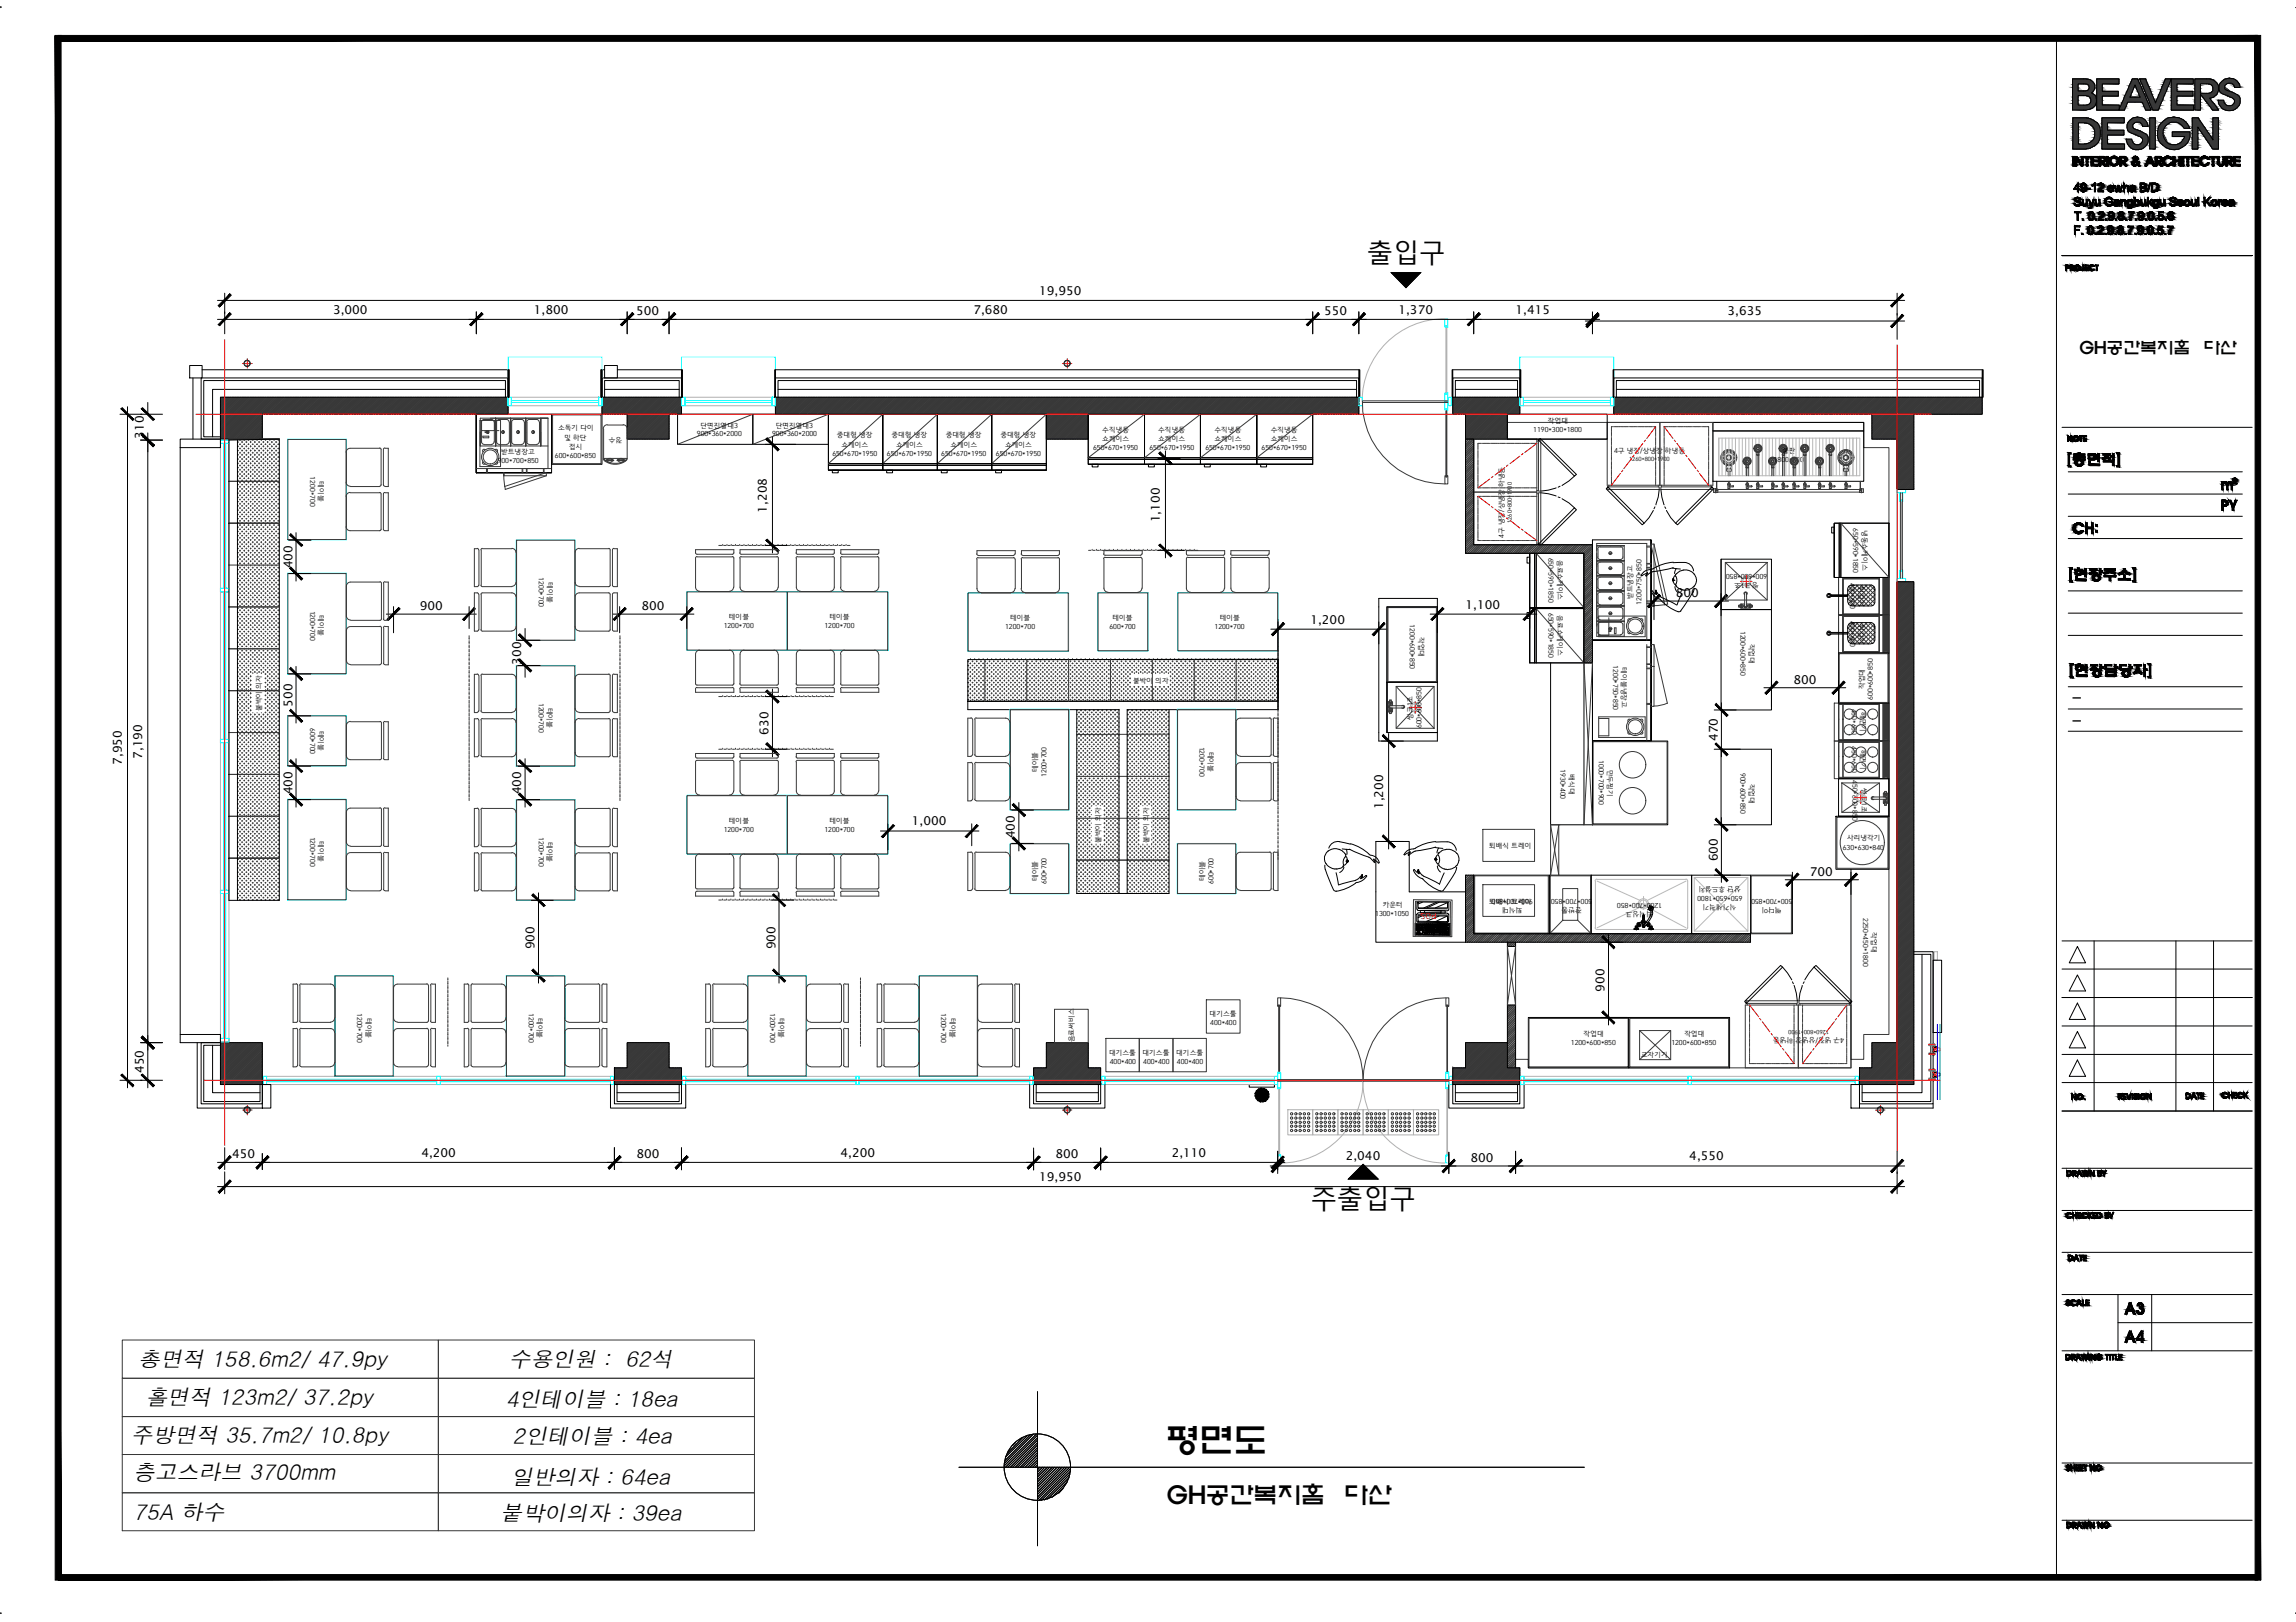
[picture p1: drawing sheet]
<svg xmlns="http://www.w3.org/2000/svg" width="297mm" height="210mm" viewBox="0 0 297 210" stroke-linecap="round" stroke-linejoin="round" font-family="sans-serif">
<defs><g id="words">
<text font-size="4.4" x="150.9" y="188.1">평면도</text>
<g font-size="3.4">
<text x="176.8" y="34.1">출입구</text>
<text x="169.6" y="156.5">주출입구</text>
</g>
<g font-size="3.1">
<text x="150.9" y="194.7">GH공간복지홈</text>
<text x="173.9" y="194.7">다산</text>
</g>
<g font-size="2.8">
<text x="17.9" y="176.9">총면적 158.6m2/ 47.9py</text>
<text x="65.8" y="177">수용인원 : 62석</text>
<text x="18.8" y="181.8">홀면적 123m2/ 37.2py</text>
<text x="65.4" y="182.1">4인테이블 : 18ea</text>
<text x="16.9" y="186.8">주방면적 35.7m2/ 10.8py</text>
<text x="17.2" y="191.6">층고스라브 3700mm</text>
<text x="66.3" y="186.9">2인테이블 : 4ea</text>
<text x="17.3" y="196.7">75A 하수</text>
<text x="64.8" y="196.8">붙박이의자 : 39ea</text>
<text x="66.1" y="192.1">일반의자 : 64ea</text>
</g>
<g font-size="2.2">
<text x="269" y="45.9">GH공간복지홈</text>
<text x="285.1" y="45.9">다산</text>
</g>
<g font-size="1.8">
<text x="267.9" y="90.9">-</text>
<text x="267.9" y="93.9">-</text>
</g>
<g font-size="1.6">
<text x="43.1" y="40.6">3,000</text>
<text x="69.1" y="40.6">1,800</text>
<text x="82.3" y="40.8">500</text>
<text x="125.9" y="40.6">7,680</text>
<text x="134.4" y="38.2">19,950</text>
<text x="171.3" y="40.8">550</text>
<text x="180.9" y="40.6">1,370</text>
<text x="196.1" y="40.6">1,415</text>
<text x="223.5" y="40.8">3,635</text>
<text x="18.6" y="56.8" transform="rotate(-90 18.6 56.8)">310</text>
<text x="99.2" y="66.4" transform="rotate(-90 99.2 66.4)">1,208</text>
<text x="150.1" y="67.6" transform="rotate(-90 150.1 67.6)">1,100</text>
<text x="37.8" y="73.5" transform="rotate(-90 37.8 73.5)">400</text>
<text x="216.8" y="77.3">800</text>
<text x="54.3" y="79">900</text>
<text x="83" y="79">800</text>
<text x="169.5" y="80.7">1,200</text>
<text x="189.6" y="78.8">1,100</text>
<text x="67.4" y="86" transform="rotate(-90 67.4 86)">300</text>
<text x="232" y="88.5">800</text>
<text x="37.8" y="91.5" transform="rotate(-90 37.8 91.5)">500</text>
<text x="99.4" y="95.1" transform="rotate(-90 99.4 95.1)">630</text>
<text x="222.2" y="95.9" transform="rotate(-90 222.2 95.9)">470</text>
<text x="15.8" y="99" transform="rotate(-90 15.8 99)">7,950</text>
<text x="18.4" y="98.2" transform="rotate(-90 18.4 98.2)">7,190</text>
<text x="37.8" y="102.8" transform="rotate(-90 37.8 102.8)">400</text>
<text x="67.4" y="102.8" transform="rotate(-90 67.4 102.8)">400</text>
<text x="118" y="106.8">1,000</text>
<text x="178.9" y="104.7" transform="rotate(-90 178.9 104.7)">1,200</text>
<text x="131.3" y="108.5" transform="rotate(-90 131.3 108.5)">400</text>
<text x="222.2" y="111.5" transform="rotate(-90 222.2 111.5)">600</text>
<text x="234.1" y="113.3">700</text>
<text x="69.2" y="122.9" transform="rotate(-90 69.2 122.9)">900</text>
<text x="100.3" y="122.9" transform="rotate(-90 100.3 122.9)">900</text>
<text x="207.6" y="128.3" transform="rotate(-90 207.6 128.3)">900</text>
<text x="18.6" y="138.9" transform="rotate(-90 18.6 138.9)">450</text>
<text x="30" y="149.9">450</text>
<text x="54.5" y="149.7">4,200</text>
<text x="82.3" y="149.9">800</text>
<text x="108.7" y="149.7">4,200</text>
<text x="136.6" y="149.9">800</text>
<text x="151.6" y="149.7">2,110</text>
<text x="134.4" y="152.8">19,950</text>
<text x="174.1" y="150.2">2,040</text>
<text x="190.2" y="150.4">800</text>
<text x="218.6" y="150.2">4,550</text>
</g>
<text font-size="1.1" fill="#f00" x="185.9" y="118.1" transform="rotate(180 185.9 118.1)">POS</text>
<g font-size=".9">
<text x="64.4" y="59.9">900*700*850</text>
<text x="64.8" y="58.8">받트냉장고</text>
<text x="71.8" y="59.2">600*600*850</text>
<text x="72.2" y="55.7">소독기 다이</text>
<text x="73" y="56.9">및 하단</text>
<text x="73.6" y="58.1">접시</text>
<text x="80.5" y="56.7" transform="rotate(180 80.5 56.7)">정수</text>
<text x="90.2" y="56.5">900*360*2000</text>
<text x="90.6" y="55.3">단면진열대3</text>
<text x="99.9" y="56.5">900*360*2000</text>
<text x="100.4" y="55.3">단면진열대3</text>
<text x="107.7" y="59">650*670*1950</text>
<text x="108.3" y="56.6">중대형 냉장</text>
<text x="108.9" y="57.8">쇼케이스</text>
<text x="114.8" y="59">650*670*1950</text>
<text x="115.3" y="56.6">중대형 냉장</text>
<text x="115.9" y="57.8">쇼케이스</text>
<text x="121.8" y="59">650*670*1950</text>
<text x="122.4" y="56.6">중대형 냉장</text>
<text x="123" y="57.8">쇼케이스</text>
<text x="128.8" y="59">650*670*1950</text>
<text x="129.4" y="56.6">중대형 냉장</text>
<text x="130" y="57.8">쇼케이스</text>
<text x="141.4" y="58.2">650*670*1950</text>
<text x="142.6" y="55.9">수직냉동</text>
<text x="142.6" y="57">쇼케이스</text>
<text x="148.7" y="58.2">650*670*1950</text>
<text x="149.8" y="55.9">수직냉동</text>
<text x="149.8" y="57">쇼케이스</text>
<text x="155.9" y="58.2">650*670*1950</text>
<text x="157.1" y="55.9">수직냉동</text>
<text x="157.1" y="57">쇼케이스</text>
<text x="163.2" y="58.2">650*670*1950</text>
<text x="164.4" y="55.9">수직냉동</text>
<text x="164.4" y="57">쇼케이스</text>
<text x="198.4" y="55.9">1190*300*1800</text>
<text x="200.3" y="54.8">작업대</text>
<text x="208.8" y="58.6">4구 냉장/상냉장 하냉동</text>
<text x="229.5" y="59.8">1800*800</text>
<text x="230.6" y="58.6">불판</text>
<text x="40.1" y="61.7" transform="rotate(90 40.1 61.7)">1200*700</text>
<text x="41.3" y="62.3" transform="rotate(90 41.3 62.3)">테이블</text>
<text x="194.5" y="69.6" transform="rotate(-90 194.5 69.6)">4구 냉장/상냉장 하냉동</text>
<text x="239.8" y="68.3" transform="rotate(90 239.8 68.3)">650*590*1850</text>
<text x="240.9" y="68.6" transform="rotate(90 240.9 68.6)">냉동쇼케이스</text>
<text x="69.7" y="74.7" transform="rotate(90 69.7 74.7)">1200*700</text>
<text x="70.9" y="75.3" transform="rotate(90 70.9 75.3)">테이블</text>
<text x="200.3" y="72.2" transform="rotate(90 200.3 72.2)">650*590*1850</text>
<text x="201.5" y="72.4" transform="rotate(90 201.5 72.4)">음료쇼케이스</text>
<text x="211.2" y="77.5" transform="rotate(-90 211.2 77.5)">받트냉장고</text>
<text x="227.5" y="75.4" transform="rotate(180 227.5 75.4)">씽크1조</text>
<text x="228.6" y="74.2" transform="rotate(180 228.6 74.2)">600*600*850</text>
<text x="239.4" y="75.4" transform="rotate(90 239.4 75.4)">450*600</text>
<text x="240.5" y="75.9" transform="rotate(90 240.5 75.9)">튀김기</text>
<text x="40.1" y="79" transform="rotate(90 40.1 79)">1200*700</text>
<text x="41.3" y="79.6" transform="rotate(90 41.3 79.6)">테이블</text>
<text x="93.6" y="81.3">1200*700</text>
<text x="94.3" y="80.1" transform="rotate(1 94.3 80.1)">테이블</text>
<text x="106.7" y="81.3">1200*700</text>
<text x="107.3" y="80.1" transform="rotate(1 107.3 80.1)">테이블</text>
<text x="130" y="81.4">1200*700</text>
<text x="130.7" y="80.2">테이블</text>
<text x="143.5" y="81.4">600*700</text>
<text x="143.9" y="80.2">테이블</text>
<text x="157.1" y="81.4">1200*700</text>
<text x="157.8" y="80.2">테이블</text>
<text x="182.4" y="80.8" transform="rotate(90 182.4 80.8)">1200*600*850</text>
<text x="183.6" y="82.4" transform="rotate(90 183.6 82.4)">작업대</text>
<text x="200.3" y="79.3" transform="rotate(90 200.3 79.3)">650*590*1850</text>
<text x="201.5" y="79.6" transform="rotate(90 201.5 79.6)">음료쇼케이스</text>
<text x="212.4" y="78.2" transform="rotate(-90 212.4 78.2)">1200*750*850</text>
<text x="225.2" y="81.6" transform="rotate(90 225.2 81.6)">1200*600*850</text>
<text x="226.3" y="83.3" transform="rotate(90 226.3 83.3)">작업대</text>
<text x="239.4" y="80.3" transform="rotate(90 239.4 80.3)">450*600</text>
<text x="240.5" y="80.7" transform="rotate(90 240.5 80.7)">튀김기</text>
<text x="146.6" y="88.4">붙박이 의자</text>
<text x="208.7" y="86.1" transform="rotate(90 208.7 86.1)">1200*750*850</text>
<text x="209.8" y="86.4" transform="rotate(90 209.8 86.4)">테이블냉장고</text>
<text x="241.2" y="89.2" transform="rotate(-90 241.2 89.2)">작업대</text>
<text x="33.8" y="92" transform="rotate(-90 33.8 92)">붙박이 의자</text>
<text x="40.1" y="94.2" transform="rotate(90 40.1 94.2)">600*700</text>
<text x="41.3" y="94.5" transform="rotate(90 41.3 94.5)">테이블</text>
<text x="69.7" y="90.9" transform="rotate(90 69.7 90.9)">1200*700</text>
<text x="70.9" y="91.6" transform="rotate(90 70.9 91.6)">테이블</text>
<text x="182.7" y="93.1" transform="rotate(-90 182.7 93.1)">씽크1조</text>
<text x="183.9" y="94.2" transform="rotate(-90 183.9 94.2)">600*600*850</text>
<text x="239.6" y="91.7" transform="rotate(90 239.6 91.7)">450*650</text>
<text x="240.7" y="92.1" transform="rotate(90 240.7 92.1)">해면기</text>
<text x="242.3" y="90.6" transform="rotate(-90 242.3 90.6)">600*600*850</text>
<text x="134.2" y="99.9" transform="rotate(-91 134.2 99.9)">테이블</text>
<text x="135.4" y="100.6" transform="rotate(-90 135.4 100.6)">1200*700</text>
<text x="155.2" y="96.6" transform="rotate(90 155.2 96.6)">1200*700</text>
<text x="156.4" y="97.3" transform="rotate(90 156.4 97.3)">테이블</text>
<text x="201.9" y="99.5" transform="rotate(90 201.9 99.5)">1930*400</text>
<text x="203.1" y="100.2" transform="rotate(90 203.1 100.2)">배식대</text>
<text x="206.8" y="98.4" transform="rotate(90 206.8 98.4)">1000*700*900</text>
<text x="208" y="99.6" transform="rotate(90 208 99.6)">만두찜기</text>
<text x="225.2" y="100" transform="rotate(90 225.2 100)">900*600*850</text>
<text x="226.3" y="101.4" transform="rotate(90 226.3 101.4)">작업대</text>
<text x="239.6" y="96.6" transform="rotate(90 239.6 96.6)">450*650</text>
<text x="239.7" y="100.9" transform="rotate(90 239.7 100.9)">450*600*850</text>
<text x="240.7" y="97" transform="rotate(90 240.7 97)">해면기</text>
<text x="93.6" y="107.6">1200*700</text>
<text x="94.3" y="106.5">테이블</text>
<text x="106.7" y="107.6">1200*700</text>
<text x="107.3" y="106.5">테이블</text>
<text x="240.9" y="102" transform="rotate(90 240.9 102)">씽크1조</text>
<text x="40.1" y="108.3" transform="rotate(90 40.1 108.3)">1200*700</text>
<text x="41.3" y="108.9" transform="rotate(90 41.3 108.9)">테이블</text>
<text x="69.7" y="108.3" transform="rotate(90 69.7 108.3)">1200*700</text>
<text x="70.9" y="108.9" transform="rotate(90 70.9 108.9)">테이블</text>
<text x="142.4" y="109.1" transform="rotate(-90 142.4 109.1)">붙박이 의자</text>
<text x="148.6" y="109.1" transform="rotate(-90 148.6 109.1)">붙박이 의자</text>
<text x="192.6" y="109.8">퇴배식 트레이</text>
<text x="238.4" y="110">630*630*840</text>
<text x="239" y="108.8">사리냉각기</text>
<text x="134.2" y="114" transform="rotate(-91 134.2 114)">테이블</text>
<text x="135.4" y="114.4" transform="rotate(-90 135.4 114.4)">600*700</text>
<text x="155.8" y="114" transform="rotate(-90 155.8 114)">테이블</text>
<text x="157" y="114.4" transform="rotate(-90 157 114.4)">600*700</text>
<text x="177.9" y="118.5">1300*1050</text>
<text x="178.9" y="117.4">카운터</text>
<text x="192.6" y="116.9">퇴배식 트레이</text>
<text x="196.9" y="117.5" transform="rotate(180 196.9 117.5)">퇴식대</text>
<text x="198.3" y="116.3" transform="rotate(180 198.3 116.3)">900*700*850</text>
<text x="204.6" y="117.5" transform="rotate(180 204.6 117.5)">잔반통</text>
<text x="206" y="116.4" transform="rotate(180 206 116.4)">500*700*850</text>
<text x="213.8" y="118" transform="rotate(180 213.8 118)">퇴식싱크</text>
<text x="215" y="116.9" transform="rotate(180 215 116.9)">1200*700*850</text>
<text x="224.6" y="117.1" transform="rotate(180 224.6 117.1)">식기세척기</text>
<text x="225.2" y="114.7" transform="rotate(180 225.2 114.7)">상단 후드설치</text>
<text x="225.4" y="116" transform="rotate(180 225.4 116)">650*650*1800</text>
<text x="230.5" y="117.5" transform="rotate(180 230.5 117.5)">렉다이</text>
<text x="231.9" y="116.4" transform="rotate(180 231.9 116.4)">500*700*850</text>
<text x="241" y="118.8" transform="rotate(90 241 118.8)">2250*450*1800</text>
<text x="242.2" y="120.7" transform="rotate(90 242.2 120.7)">작업대</text>
<text x="46.2" y="131.1" transform="rotate(90 46.2 131.1)">1200*700</text>
<text x="47.4" y="131.7" transform="rotate(90 47.4 131.7)">테이블</text>
<text x="68.4" y="131.1" transform="rotate(90 68.4 131.1)">1200*700</text>
<text x="69.5" y="131.7" transform="rotate(90 69.5 131.7)">테이블</text>
<text x="99.6" y="131.1" transform="rotate(90 99.6 131.1)">1200*700</text>
<text x="100.8" y="131.7" transform="rotate(90 100.8 131.7)">테이블</text>
<text x="121.8" y="131.1" transform="rotate(90 121.8 131.1)">1200*700</text>
<text x="123" y="131.7" transform="rotate(90 123 131.7)">테이블</text>
<text x="156.5" y="131.5">대기스툴</text>
<text x="138.9" y="134.9" transform="rotate(-90 138.9 134.9)">음료써비스</text>
<text x="143.5" y="136.5">대기스툴</text>
<text x="143.6" y="137.7">400*400</text>
<text x="147.8" y="136.5">대기스툴</text>
<text x="147.9" y="137.7">400*400</text>
<text x="152.2" y="136.5">대기스툴</text>
<text x="152.3" y="137.7">400*400</text>
<text x="156.6" y="132.7">400*400</text>
<text x="203.2" y="135.2">1200*600*850</text>
<text x="204.9" y="134.1">작업대</text>
<text x="212.3" y="136.8">교자기기</text>
<text x="216.2" y="135.2">1200*600*850</text>
<text x="217.9" y="134.1">작업대</text>
<text x="238.6" y="134.3" transform="rotate(180 238.6 134.3)">4구 냉장/상냉장 하냉동</text>
</g>
<g font-size=".7">
<text x="210.8" y="59.6">1260*800*1900</text>
<text x="195.6" y="67.7" transform="rotate(-90 195.6 67.7)">1260*800*1900</text>
<text x="236.6" y="133.2" transform="rotate(180 236.6 133.2)">1260*800*1900</text>
</g>
</g></defs>
<!-- layer: SYM -->
<g fill="#000" stroke="#000" stroke-width=".13">
<path d="M163.5 140.9l.3 .1-.5 .7z"/>
<path d="M162.5 142.2l.2 .2 .6-.7zM163.3 141.7l-.2 .9-.4-.2zM163.3 141.7l-.2 .9h.3z"/>
<path d="M162.5 141.2l-.1 .3 .9 .2zM162.4 141.5l.9 .2-.9 .1zM162.4 141.8l.1 .4 .8-.5z"/>
<path d="M163.3 141.7l.1 .9 .3-.1zM163.3 141.7l.7 .6-.3 .2zM163.3 141.7l.7 .6 .2-.3z"/>
<path d="M163.1 140.8l.2 .9 .2-.8zM162.8 140.9l.3-.1 .2 .9zM162.5 141.2l.8 .5-.5-.8z"/>
<path d="M163.3 141.7l.9 .3v-.4zM163.3 141.7l.8-.4 .1 .3zM163.8 141l-.5 .7 .8-.4z"/>
</g>
<path d="M161.6 140.3h3.3v.4h-3.3z" fill="none" stroke="#000" stroke-width=".13"/>
<!-- layer: ETC -->
<path d="M166.6 143.6h3.2v3.3h-3.2zM169.8 143.6h3.3v3.3h-3.3zM173.1 143.6h3.2v3.3h-3.2zM176.3 143.6h3.3v3.3h-3.3zM179.6 143.6h3.3v3.3h-3.3zM182.9 143.6h3.2v3.3h-3.2z" fill="none" stroke="#b0b0b0" stroke-width=".13"/>
<g fill="none" stroke="#383838" stroke-width=".13">
<circle cx="167.1" cy="146.3" r=".15"/>
<circle cx="167.1" cy="145.7" r=".15"/>
<circle cx="167.1" cy="144.1" r=".15"/>
<circle cx="167.1" cy="145.2" r=".15"/>
<circle cx="167.1" cy="144.7" r=".15"/>
<circle cx="167.6" cy="145.2" r=".15"/>
<circle cx="167.6" cy="144.7" r=".15"/>
<circle cx="167.6" cy="144.1" r=".15"/>
<circle cx="167.6" cy="145.7" r=".15"/>
<circle cx="167.6" cy="146.3" r=".15"/>
<circle cx="168.2" cy="145.2" r=".15"/>
<circle cx="168.2" cy="144.7" r=".15"/>
<circle cx="168.2" cy="146.3" r=".15"/>
<circle cx="168.2" cy="144.1" r=".15"/>
<circle cx="168.2" cy="145.7" r=".15"/>
<circle cx="168.7" cy="145.7" r=".15"/>
<circle cx="168.7" cy="145.2" r=".15"/>
<circle cx="168.7" cy="144.7" r=".15"/>
<circle cx="168.7" cy="146.3" r=".15"/>
<circle cx="168.7" cy="144.1" r=".15"/>
<circle cx="169.3" cy="144.1" r=".15"/>
<circle cx="169.3" cy="146.3" r=".15"/>
<circle cx="169.3" cy="145.7" r=".15"/>
<circle cx="169.3" cy="145.2" r=".15"/>
<circle cx="169.3" cy="144.7" r=".15"/>
<circle cx="170.4" cy="145.2" r=".15"/>
<circle cx="170.4" cy="145.7" r=".15"/>
<circle cx="170.4" cy="144.7" r=".15"/>
<circle cx="170.4" cy="144.1" r=".15"/>
<circle cx="170.4" cy="146.3" r=".15"/>
<circle cx="170.9" cy="144.7" r=".15"/>
<circle cx="170.9" cy="146.3" r=".15"/>
<circle cx="170.9" cy="145.7" r=".15"/>
<circle cx="170.9" cy="145.2" r=".15"/>
<circle cx="170.9" cy="144.1" r=".15"/>
<circle cx="171.5" cy="145.2" r=".15"/>
<circle cx="171.5" cy="144.7" r=".15"/>
<circle cx="171.5" cy="146.3" r=".15"/>
<circle cx="171.5" cy="144.1" r=".15"/>
<circle cx="171.5" cy="145.7" r=".15"/>
<circle cx="172" cy="145.2" r=".15"/>
<circle cx="172" cy="144.7" r=".15"/>
<circle cx="172" cy="146.3" r=".15"/>
<circle cx="172" cy="145.7" r=".15"/>
<circle cx="172" cy="144.1" r=".15"/>
<circle cx="172.6" cy="145.7" r=".15"/>
<circle cx="172.6" cy="144.1" r=".15"/>
<circle cx="172.6" cy="146.3" r=".15"/>
<circle cx="172.6" cy="145.2" r=".15"/>
<circle cx="172.6" cy="144.7" r=".15"/>
<circle cx="173.6" cy="144.1" r=".15"/>
<circle cx="173.6" cy="145.2" r=".15"/>
<circle cx="173.6" cy="144.7" r=".15"/>
<circle cx="173.6" cy="146.3" r=".15"/>
<circle cx="173.6" cy="145.7" r=".15"/>
<circle cx="174.2" cy="145.7" r=".15"/>
<circle cx="174.2" cy="144.7" r=".15"/>
<circle cx="174.2" cy="146.3" r=".15"/>
<circle cx="174.2" cy="145.2" r=".15"/>
<circle cx="174.2" cy="144.1" r=".15"/>
<circle cx="174.7" cy="144.1" r=".15"/>
<circle cx="174.7" cy="145.2" r=".15"/>
<circle cx="174.7" cy="146.3" r=".15"/>
<circle cx="174.7" cy="145.7" r=".15"/>
<circle cx="174.7" cy="144.7" r=".15"/>
<circle cx="175.3" cy="146.3" r=".15"/>
<circle cx="175.3" cy="144.1" r=".15"/>
<circle cx="175.3" cy="145.7" r=".15"/>
<circle cx="175.3" cy="145.2" r=".15"/>
<circle cx="175.3" cy="144.7" r=".15"/>
<circle cx="175.8" cy="145.2" r=".15"/>
<circle cx="175.8" cy="144.7" r=".15"/>
<circle cx="175.8" cy="144.1" r=".15"/>
<circle cx="175.8" cy="146.3" r=".15"/>
<circle cx="175.8" cy="145.7" r=".15"/>
<circle cx="176.9" cy="145.7" r=".15"/>
<circle cx="176.9" cy="146.3" r=".15"/>
<circle cx="176.9" cy="144.7" r=".15"/>
<circle cx="176.9" cy="145.2" r=".15"/>
<circle cx="176.9" cy="144.1" r=".15"/>
<circle cx="177.4" cy="144.1" r=".15"/>
<circle cx="177.4" cy="146.3" r=".15"/>
<circle cx="177.4" cy="145.2" r=".15"/>
<circle cx="177.4" cy="145.7" r=".15"/>
<circle cx="177.4" cy="144.7" r=".15"/>
<circle cx="178" cy="146.3" r=".15"/>
<circle cx="178" cy="145.7" r=".15"/>
<circle cx="178" cy="144.7" r=".15"/>
<circle cx="178" cy="144.1" r=".15"/>
<circle cx="178" cy="145.2" r=".15"/>
<circle cx="178.5" cy="145.2" r=".15"/>
<circle cx="178.5" cy="145.7" r=".15"/>
<circle cx="178.5" cy="144.7" r=".15"/>
<circle cx="178.5" cy="146.3" r=".15"/>
<circle cx="178.5" cy="144.1" r=".15"/>
<circle cx="179" cy="145.7" r=".15"/>
<circle cx="179" cy="145.2" r=".15"/>
<circle cx="179" cy="144.1" r=".15"/>
<circle cx="179" cy="146.3" r=".15"/>
<circle cx="179" cy="144.7" r=".15"/>
<circle cx="180.1" cy="144.1" r=".15"/>
<circle cx="180.1" cy="145.7" r=".15"/>
<circle cx="180.1" cy="145.2" r=".15"/>
<circle cx="180.1" cy="144.7" r=".15"/>
<circle cx="180.1" cy="146.3" r=".15"/>
<circle cx="180.7" cy="144.1" r=".15"/>
<circle cx="180.7" cy="145.2" r=".15"/>
<circle cx="180.7" cy="144.7" r=".15"/>
<circle cx="180.7" cy="146.3" r=".15"/>
<circle cx="180.7" cy="145.7" r=".15"/>
<circle cx="181.2" cy="146.3" r=".15"/>
<circle cx="181.2" cy="144.1" r=".15"/>
<circle cx="181.2" cy="145.2" r=".15"/>
<circle cx="181.2" cy="145.7" r=".15"/>
<circle cx="181.2" cy="144.7" r=".15"/>
<circle cx="181.7" cy="146.3" r=".15"/>
<circle cx="181.7" cy="145.2" r=".15"/>
<circle cx="181.7" cy="145.7" r=".15"/>
<circle cx="181.7" cy="144.7" r=".15"/>
<circle cx="181.7" cy="144.1" r=".15"/>
<circle cx="182.3" cy="145.2" r=".15"/>
<circle cx="182.3" cy="144.1" r=".15"/>
<circle cx="182.3" cy="144.7" r=".15"/>
<circle cx="182.3" cy="146.3" r=".15"/>
<circle cx="182.3" cy="145.7" r=".15"/>
<circle cx="183.4" cy="145.7" r=".15"/>
<circle cx="183.4" cy="146.3" r=".15"/>
<circle cx="183.4" cy="144.7" r=".15"/>
<circle cx="183.4" cy="145.2" r=".15"/>
<circle cx="183.4" cy="144.1" r=".15"/>
<circle cx="183.9" cy="145.2" r=".15"/>
<circle cx="183.9" cy="144.1" r=".15"/>
<circle cx="183.9" cy="146.3" r=".15"/>
<circle cx="183.9" cy="144.7" r=".15"/>
<circle cx="183.9" cy="145.7" r=".15"/>
<circle cx="184.5" cy="145.7" r=".15"/>
<circle cx="184.5" cy="146.3" r=".15"/>
<circle cx="184.5" cy="145.2" r=".15"/>
<circle cx="184.5" cy="144.7" r=".15"/>
<circle cx="184.5" cy="144.1" r=".15"/>
<circle cx="185" cy="145.2" r=".15"/>
<circle cx="185" cy="144.7" r=".15"/>
<circle cx="185" cy="144.1" r=".15"/>
<circle cx="185" cy="146.3" r=".15"/>
<circle cx="185" cy="145.7" r=".15"/>
<circle cx="185.6" cy="145.7" r=".15"/>
<circle cx="185.6" cy="146.3" r=".15"/>
<circle cx="185.6" cy="145.2" r=".15"/>
<circle cx="185.6" cy="144.7" r=".15"/>
<circle cx="185.6" cy="144.1" r=".15"/>
</g>
<!-- layer: A-SYMB-WIN -->
<g fill="none" stroke="#b0b0b0" stroke-width=".13">
<path d="M28.5 57h1.1v.4h-1.1zM28.5 57.4v18.7M29.6 57.4v18.7M66.2 51.4h11.3M66.2 52.5h11.3M88.6 51.4h11.3M88.6 52.5h11.3M186.9 41.2a10.7 10.7 0 0 0-10.7 10.7M187.1 42.2h.1v8.8h-.1zM196.6 51.4h.5v1.1h-.5zM197.1 51.4h11.3M197.1 52.5h11.3"/>
<path d="M28.5 76.1h1.1v.5h-1.1zM28.5 76.6v19.1M29.6 76.6v19.1M245.9 64.7h.1v9.2h-.1zM28.5 95.7h1.1v.4h-1.1zM28.5 96.1v19.1M29.6 96.1v19.1M28.5 115.2h1.1v.4h-1.1zM28.5 115.6v18.8M29.6 115.6v18.8M28.5 134.4h1.1v.4h-1.1zM34.1 139.3h.4v1h-.4z"/>
<path d="M34.5 139.3h44.5M88.7 139.3h44.5M142.9 139.3h22M176.3 139.8a10.7 10.7 0 0 0 10.7 10.7M176.3 139.8a10.7 10.7 0 0 1-10.7 10.7M196.8 139.3h.4v1h-.4zM197.2 139.3h42.8M240 139.3h.4v1h-.4zM250.2 123.2h.4v1.1h-.4zM34.5 140.3h44.5M88.7 140.3h44.5M142.9 140.3h22"/>
<path d="M165.4 140.8h.2v8.7h-.2zM187.2 140.8h.1v8.7h-.1zM197.2 140.3h42.8"/>
</g>
<g fill="none" stroke="#383838" stroke-width=".13">
<path d="M176.3 52a10.6 10.6 0 0 0 10.6 10.6M176.3 51.9h11M176.3 52.1h11M187.1 52.9h.1v8.8h-.1zM186.9 61.6h.2v.1h.1v-.1h.1v1h-.4zM245.9 63.8v11.1M246.1 63.8v11.1M165.3 129.1h.4v1.1h-.1v-.1h-.2v.1h-.1zM165.3 139.9h22.1M165.3 139.7h22.1M165.4 130.1h.2v8.8h-.2zM165.7 129.1a10.7 10.7 0 0 1 10.6 10.7 10.7 10.7 0 0 1 10.7-10.7"/>
<path d="M187.1 129.1h.3v1.1h-.1v-.1h-.2v.1zM187.2 130.1h.1v8.8h-.1z"/>
</g>
<g fill="none" stroke="#0ff" stroke-width=".13">
<path d="M175.8 51.4h.5v1.1h-.5zM186.9 52h.4v1.1h-.1v-.2h-.1v.2h-.2zM186.9 41.3h.4v1h-.1v-.1h-.1v.1h-.2zM186.9 50.9h.2v.1h.1v-.1h.1v1.1h-.4zM187.3 51.4h.4v1.1h-.4zM245.4 63.3h1.1v.5h-1.1zM245.4 74.9h1.1v.4h-1.1zM245.8 73.8h.1v.1h.2v-.1h.1v1.1h-.4zM245.8 63.8h.4v1.1h-.1v-.2h-.2v.2h-.1zM164.9 139.3h.4v1h-.4zM165.3 138.7h.1v.2h.2v-.2h.1v1.1h-.4zM165.3 139.8h.4v1.1h-.1v-.2h-.2v.2h-.1z"/>
<path d="M187.1 138.7v.2h.2v-.2h.1v1.1h-.3zM187.1 139.8h.3v1.1h-.1v-.2h-.2v.2zM187.4 139.3h.5v1h-.5zM165.3 149.4h.1v.2h.2v-.2h.1v1.1h-.4zM187.1 149.4v.2h.2v-.2h.1v1.1h-.3z"/>
</g>
<!-- layer: A-03-TEXT -->
<path d="M180 35.3h3.8l-1.9 1.9zM176.3 150.7l2 1.9h-3.9z" fill="#000" stroke="#000" stroke-width=".13"/>
<path d="M180 35.3h3.8l-1.9 1.9zM176.3 150.7l2 1.9h-3.9z" fill="none" stroke="#000" stroke-width=".13"/>
<!-- layer: A-GLAZ -->
<g fill="none" stroke="#0ff" stroke-width=".13">
<path d="M28.5 57h1.1v.4h-1.1zM28.9 57.4v18.7M29.2 57.4v18.7v-18.7M65.7 51.4v1.1h.5v-1.1h-.5h.5v1.1h-.5zM66.2 52.1h11.3M77.5 51.4v1.1h.4v-1.1h-.4h.4v1.1h-.4zM77.5 51.8h-11.3h11.3M88.2 51.4v1.1h.4v-1.1h-.4h.4v1.1h-.4zM88.6 52.1h11.3M99.9 51.4v1.1h.4v-1.1h-.4h.4v1.1h-.4zM99.9 51.8h-11.3h11.3M196.6 51.4h.5v1.1h-.5z"/>
<path d="M197.1 51.8h11.3h-11.3M197.1 52.1h11.3M208.4 51.4h.4h-.4v1.1h.4v-1.1v1.1h-.4zM28.5 76.1h1.1v.5h-1.1zM29.2 76.6v19.1M28.5 95.7h1.1v.4h-1.1zM28.9 96.1v19.1v-19.1M28.9 95.7v-19.1v19.1M29.2 96.1v19.1M28.5 115.2h1.1v.4h-1.1zM28.9 115.6v18.8M28.5 134.4h1.1v.4h-1.1z"/>
<path d="M29.2 134.4v-18.8v18.8M34.1 139.3h.4v1h-.4zM34.5 139.7h22M34.5 140h22M56.5 139.3h.5v1h-.5h.5v-1h-.5v1zM57 139.7h22M57 140h22M79 139.3h.4v1h-.4h.4v-1h-.4v1zM88.3 139.3h.4v1h-.4zM88.7 139.7h22M88.7 140h22M110.7 139.3h.5v1h-.5h.5v-1h-.5v1z"/>
<path d="M111.2 139.7h22M111.2 140h22M133.2 139.3h.4v1h-.4h.4v-1h-.4v1zM142.5 139.3h.4v1h-.4zM142.9 139.7h22M142.9 140h22M196.8 139.3h.4v1h-.4zM197.2 139.7h21.2M197.2 140h21.2M218.4 139.3h.4v1h-.4h.4v-1h-.4v1zM218.8 139.7h21.2M218.8 140h21.2"/>
<path d="M240 139.3h.4v1h-.4z"/>
</g>
<!-- layer: A-INS-BAT -->
<path d="M65.4 50.4h-37.9v6.1M78.2 50.4h9.7M100.7 50.4h74.8M188.3 50.4h8M209.1 50.4h47M27.5 135.3v6.1h6.1M248.7 123.5v17.9h-7.8M79.8 141.4h8.1M134.1 141.4h8M188.3 141.4h8" fill="none" stroke="#000" stroke-width=".13"/>
<path d="M31.4 47h1.2M32 46.4v1.2M137.4 47h1.3M138.1 46.4v1.2M31.4 143.7h1.2M32 143.1v1.2M137.4 143.7h1.3M138.1 143.1v1.2M242.6 143.7h1.3M243.3 143.1v1.2" fill="none" stroke="#f00" stroke-width=".13"/>
<g fill="none" stroke="#000" stroke-width=".13">
<circle cx="32" cy="47" r=".4"/>
<circle cx="138.1" cy="47" r=".4"/>
<circle cx="32" cy="143.6" r=".4"/>
<circle cx="138.1" cy="143.6" r=".4"/>
<circle cx="243.3" cy="143.6" r=".4"/>
</g>
<g fill="none" stroke="#383838" stroke-width=".13">
<circle cx="32" cy="47" r=".36"/>
<circle cx="138.1" cy="47" r=".36"/>
<circle cx="32" cy="143.6" r=".36"/>
<circle cx="138.1" cy="143.6" r=".36"/>
<circle cx="243.3" cy="143.6" r=".36"/>
</g>
<!-- layer: A_EL_04 -->
<path d="M65.7 48.9v-2.7h12.2v2.7M88.2 48.9v-2.7h12.1v2.7M196.6 48.9v-2.7h12.2v2.7" fill="none" stroke="#0ff" stroke-width=".13"/>
<!-- layer: . -->
<g fill="none" stroke="#383838" stroke-width=".13">
<path d="M28.6 51.4h-.1M28.6 51.4l-.1 .1M28.7 51.4l-.2 .2M28.8 51.4l-.3 .3M28.9 51.4l-.4 .3M28.9 51.4l-.4 .4M29 51.4l-.5 .5M29.1 51.4l-.6 .6M29.2 51.4l-.7 .6M29.2 51.4l-.7 .7M29.3 51.4l-.8 .8M29.4 51.4l-.9 .9"/>
<path d="M29.5 51.4l-1 1M29.6 51.4l-1.1 1.1M29.7 51.4l-1.2 1.2M29.8 51.4l-1.3 1.3M29.9 51.4l-1.4 1.4M30 51.4l-1.5 1.5M30.1 51.4l-1.6 1.6M30.2 51.4l-1.7 1.7M30.3 51.4l-1.8 1.8M30.4 51.4l-1.9 1.9M30.5 51.4l-2 2M30.6 51.4l-2.1 2.1"/>
<path d="M30.7 51.4l-2.2 2.2M30.7 57.2h.1M30.7 57.8h.1M30.7 58.3h.1M30.7 58.9h.1M30.7 59.4h.1M30.7 60h.1M30.8 51.4l-2.3 2.3M30.8 57.1v.2M30.8 57.7v.1M30.8 58.2v.2M30.8 58.8v.1"/>
<path d="M30.8 59.3v.2M30.8 59.9v.1M30.9 51.4l-2.4 2.4M31 56.9h.1M31 57.5h.1M31 58.1h.1M31 58.6h.1M31 59.2h.1M31 59.7h.1M31.1 51.4l-2.6 2.5M31.1 56.9v.1M31.1 57.4v.1"/>
<path d="M31.1 58v.1M31.1 58.5v.1M31.1 59.1v.1M31.1 59.6v.1M31.1 51.4l-2.6 2.6M31.2 51.4l-2.7 2.7M31.3 57.2h.1M31.3 57.8h.1M31.3 58.3h.1M31.3 58.9h.1M31.3 59.4h.1M31.3 60h.1"/>
<path d="M31.3 57.1v.2M31.3 57.7v.1M31.3 58.2v.2M31.3 58.8v.1M31.3 59.3v.2M31.3 59.9v.1M31.4 51.4l-2.9 2.8M31.4 51.4l-2.9 2.9M31.5 51.4l-3 3M31.5 56.9h.2M31.5 57.5h.2M31.5 58.1h.2"/>
<path d="M31.5 58.6h.2M31.5 59.2h.2M31.5 59.7h.2M31.6 56.9v.1M31.6 57.4v.1M31.6 58v.1M31.6 58.5v.1M31.6 59.1v.1M31.6 59.6v.1M31.7 51.4l-3.2 3.1M31.7 51.4l-3.2 3.2M31.8 51.4l-3.3 3.3"/>
<path d="M31.8 57.2h.1M31.8 57.8h.1M31.8 58.3h.1M31.8 58.9h.1M31.8 59.4h.1M31.8 60h.1M31.9 57.1v.2M31.9 57.7v.1M31.9 58.2v.2M31.9 58.8v.1M31.9 59.3v.2M31.9 59.9v.1"/>
<path d="M31.9 51.4l-3.4 3.4M32 51.4l-3.5 3.5M32.1 51.4l-3.6 3.6M32.1 56.9h.1M32.1 57.5h.1M32.1 58.1h.1M32.1 58.6h.1M32.1 59.2h.1M32.1 59.7h.1M32.2 56.9v.1M32.2 57.4v.1M32.2 58v.1"/>
<path d="M32.2 58.5v.1M32.2 59.1v.1M32.2 59.6v.1M32.2 51.4l-3.7 3.7M32.4 57.2h.1M32.4 57.8h.1M32.4 58.3h.1M32.4 58.9h.1M32.4 59.4h.1M32.4 60h.1M32.4 51.4l-3.9 3.9M32.4 57.1v.2"/>
<path d="M32.4 57.7v.1M32.4 58.2v.2M32.4 58.8v.1M32.4 59.3v.2M32.4 59.9v.1M32.5 51.4l-4 4M32.6 56.9h.2M32.6 57.5h.2M32.6 58.1h.2M32.6 58.6h.2M32.6 59.2h.2M32.6 59.7h.2"/>
<path d="M32.7 51.4l-4.2 4.2M32.7 56.9v.1M32.7 57.4v.1M32.7 58v.1M32.7 58.5v.1M32.7 59.1v.1M32.7 59.6v.1M32.8 51.4l-4.3 4.3M32.9 57.2h.1M32.9 57.8h.1M32.9 58.3h.1M32.9 58.9h.1"/>
<path d="M32.9 59.4h.1M32.9 60h.1M33 51.4l-4.5 4.5M33 57.1v.2M33 57.7v.1M33 58.2v.2M33 58.8v.1M33 59.3v.2M33 59.9v.1M33.1 51.4l-4.6 4.6M33.2 56.9h.1M33.2 57.5h.1"/>
<path d="M33.2 58.1h.1M33.2 58.6h.1M33.2 59.2h.1M33.2 59.7h.1M33.2 51.4l-4.7 4.7M33.3 56.9v.1M33.3 57.4v.1M33.3 58v.1M33.3 58.5v.1M33.3 59.1v.1M33.3 59.6v.1M33.3 51.4l-4.8 4.8"/>
<path d="M33.4 51.4l-4.9 4.9M33.5 57.2h.1M33.5 57.8h.1M33.5 58.3h.1M33.5 58.9h.1M33.5 59.4h.1M33.5 60h.1M33.5 51.4l-5 5M33.5 57.1v.2M33.5 57.7v.1M33.5 58.2v.2M33.5 58.8v.1"/>
<path d="M33.5 59.3v.2M33.5 59.9v.1M33.6 51.4l-5.1 5.1M33.7 51.4l-5.2 5.2M33.7 56.9h.2M33.7 57.5h.2M33.7 58.1h.2M33.7 58.6h.2M33.7 59.2h.2M33.7 59.7h.2M33.8 51.4l-5.3 5.3M33.8 56.9v.1"/>
<path d="M33.8 57.4v.1M33.8 58v.1M33.8 58.5v.1M33.8 59.1v.1M33.8 59.6v.1M33.9 51.4l-5.4 5.3M33.9 56.8h.1M33.9 53.6l-3.2 3.2M33.9 53.8l-3 3M33.9 53.9l-2.9 2.9M33.9 54.1l-2.7 2.7M33.9 54.2l-2.6 2.6"/>
<path d="M33.9 54.4l-2.4 2.4M33.9 54.5l-2.3 2.3M33.9 54.7l-2.1 2.1M33.9 54.8l-2 2M33.9 54.9l-1.9 1.9M33.9 55l-1.8 1.8M33.9 55.1l-1.7 1.7M33.9 55.2l-1.6 1.6M33.9 55.4l-1.4 1.4M33.9 55.5l-1.3 1.3M33.9 55.7l-1.1 1.1M33.9 55.8l-1 1"/>
<path d="M33.9 56l-.8 .8M33.9 56.1l-.7 .7M33.9 56.3l-.5 .5M33.9 56.4l-.4 .4M33.9 56.5l-.3 .3M33.9 56.7l-.1 .1M33.9 53.7l-3.1 3.1M33.9 53.9l-2.8 2.9M33.9 54.2l-2.5 2.6M33.9 54.5l-2.2 2.3M33.9 55.3l-1.5 1.5M33.9 55.9l-.9 .9"/>
<path d="M33.9 56.1l-.6 .7M33.9 56.4l-.3 .4M33.9 56.6l-.2 .2M33.9 56.7v.1M34 51.4l-5.4 5.4M34 57.2h.1M34 57.8h.1M34 58.3h.1M34 58.9h.1M34 59.4h.1M34 60h.1M34.1 57.1v.2"/>
<path d="M34.1 57.7v.1M34.1 58.2v.2M34.1 58.8v.1M34.1 59.3v.2M34.1 59.9v.1M34.1 51.4l-5.4 5.4M34.3 51.4l-5.4 5.4M34.3 56.9h.1M34.3 57.5h.1M34.3 58.1h.1M34.3 58.6h.1M34.3 59.2h.1"/>
<path d="M34.3 59.7h.1M34.4 56.9v.1M34.4 57.4v.1M34.4 58v.1M34.4 58.5v.1M34.4 59.1v.1M34.4 59.6v.1M34.4 51.4l-5.4 5.4M34.6 51.4l-5.5 5.4M34.6 57.2h.1M34.6 57.8h.1M34.6 58.3h.1"/>
<path d="M34.6 58.9h.1M34.6 59.4h.1M34.6 60h.1M34.6 51.4l-5.4 5.4M34.6 57.1v.2M34.6 57.7v.1M34.6 58.2v.2M34.6 58.8v.1M34.6 59.3v.2M34.6 59.9v.1M34.7 51.4l-5.4 5.4M34.8 51.4l-5.4 5.4"/>
<path d="M34.8 56.9h.2M34.8 57.5h.2M34.8 58.1h.2M34.8 58.6h.2M34.8 59.2h.2M34.8 59.7h.2M34.9 51.4l-5.4 5.4M34.9 56.9v.1M34.9 57.4v.1M34.9 58v.1M34.9 58.5v.1M34.9 59.1v.1"/>
<path d="M34.9 59.6v.1M35 51.4l-5.4 5.4M35.1 51.4l-5.4 5.4M35.1 57.2h.1M35.1 57.8h.1M35.1 58.3h.1M35.1 58.9h.1M35.1 59.4h.1M35.1 60h.1M35.2 57.1v.2M35.2 57.7v.1M35.2 58.2v.2"/>
<path d="M35.2 58.8v.1M35.2 59.3v.2M35.2 59.9v.1M35.2 51.4l-5.5 5.4M35.3 51.4l-5.4 5.4M35.4 56.9h.1M35.4 57.5h.1M35.4 58.1h.1M35.4 58.6h.1M35.4 59.2h.1M35.4 59.7h.1M35.4 51.4l-5.4 5.4"/>
<path d="M35.5 51.4l-5.5 5.4M35.5 56.9v.1M35.5 57.4v.1M35.5 58v.1M35.5 58.5v.1M35.5 59.1v.1M35.5 59.6v.1M35.6 51.4l-5.4 5.4M35.7 57.2h.1M35.7 57.8h.1M35.7 58.3h.1M35.7 58.9h.1"/>
<path d="M35.7 59.4h.1M35.7 60h.1M35.7 51.4l-5.4 5.4M35.7 57.1v.2M35.7 57.7v.1M35.7 58.2v.2M35.7 58.8v.1M35.7 59.3v.2M35.7 59.9v.1M35.8 51.4l-5.5 5.4M35.9 51.4l-5.4 5.4M35.9 56.9h.2"/>
<path d="M35.9 57.5h.2M35.9 58.1h.2M35.9 58.6h.2M35.9 59.2h.2M35.9 59.7h.2M36 51.4l-5.4 5.4M36 56.9v.1M36 57.4v.1M36 58v.1M36 58.5v.1M36 59.1v.1M36 59.6v.1"/>
<path d="M36.1 51.4l-5.5 5.4M36.2 51.4l-2.2 2.2M36.3 51.4l-2.2 2.2M36.4 51.4l-2.2 2.2M36.4 51.4l-2.1 2.2M36.5 51.4l-2.2 2.2M36.6 51.4l-2.2 2.2M36.7 51.4l-2.1 2.2M36.8 51.4l-2.2 2.2M36.9 51.4l-2.2 2.2M36.9 51.4l-2.1 2.2M37 51.4l-2.1 2.2"/>
<path d="M37.1 51.4l-2.2 2.2M37.2 51.4l-2.2 2.2M37.2 51.4l-2.1 2.2M37.3 51.4l-2.1 2.2M37.4 51.4l-2.2 2.2M37.5 51.4l-2.2 2.2M37.6 51.4l-2.1 2.2M37.7 51.4l-2.2 2.2M37.7 51.4l-2.1 2.2M37.8 51.4l-2.2 2.2M37.9 51.4l-2.1 2.2M38 51.4l-2.2 2.2"/>
<path d="M38 51.4l-2.1 2.2M38.1 51.4l-2.2 2.2M38.2 51.4l-2.1 2.2M38.3 51.4l-2.2 2.2M38.3 51.4l-2.1 2.2M38.4 51.4l-2.2 2.2M38.5 51.4l-2.2 2.2M38.6 51.4l-2.2 2.2M38.6 51.4l-2.1 2.2M38.7 51.4l-2.2 2.2M38.8 51.4l-2.2 2.2M38.8 51.4l-2.1 2.2"/>
<path d="M38.9 51.4l-2.1 2.2M39 51.4l-2.2 2.2M39.1 51.4l-2.2 2.2M39.2 51.4l-2.1 2.2M39.3 51.4l-2.2 2.2M39.4 51.4l-2.2 2.2M39.5 51.4l-2.1 2.2M39.6 51.4l-2.2 2.2M39.7 51.4l-2.2 2.2M39.8 51.4l-2.1 2.2M39.9 51.4l-2.2 2.2M39.9 51.4l-2.1 2.2"/>
<path d="M40 51.4l-2.2 2.2M40.1 51.4l-2.2 2.2M40.2 51.4l-2.2 2.2M40.2 51.4l-2.1 2.2M40.3 51.4l-2.2 2.2M40.4 51.4l-2.2 2.2M40.5 51.4l-2.2 2.2M40.5 51.4l-2.1 2.2M40.6 51.4l-2.2 2.2M40.7 51.4l-2.2 2.2M40.8 51.4l-2.2 2.2M40.8 51.4l-2.1 2.2"/>
<path d="M40.9 51.4l-2.2 2.2M41 51.4l-2.2 2.2M41.1 51.4l-2.1 2.2M41.2 51.4l-2.2 2.2M41.3 51.4l-2.2 2.2M41.4 51.4l-2.1 2.2M41.5 51.4l-2.2 2.2M41.6 51.4l-2.2 2.2M41.7 51.4l-2.2 2.2M41.8 51.4l-2.2 2.2M41.9 51.4l-2.2 2.2M42 51.4l-2.2 2.2"/>
<path d="M42.1 51.4l-2.2 2.2M42.1 51.4l-2.1 2.2M42.2 51.4l-2.2 2.2M42.3 51.4l-2.2 2.2M42.4 51.4l-2.2 2.2M42.4 51.4l-2.1 2.2M42.5 51.4l-2.2 2.2M42.6 51.4l-2.2 2.2M42.7 51.4l-2.2 2.2M42.7 51.4l-2.1 2.2M42.8 51.4l-2.2 2.2M42.9 51.4l-2.2 2.2"/>
<path d="M42.9 51.4l-2.1 2.2M43 51.4l-2.2 2.2M43.1 51.4l-2.2 2.2M43.2 51.4l-2.2 2.2M43.3 51.4l-2.2 2.2M43.4 51.4l-2.2 2.2M43.5 51.4l-2.2 2.2M43.6 51.4l-2.2 2.2M43.7 51.4l-2.2 2.2M43.8 51.4l-2.2 2.2M43.9 51.4l-2.2 2.2M44 51.4l-2.2 2.2"/>
<path d="M44.1 51.4l-2.2 2.2M44.2 51.4l-2.2 2.2M44.4 51.4l-2.2 2.2M44.5 51.4l-2.2 2.2M44.5 51.4l-2.1 2.2M44.6 51.4l-2.2 2.2M44.7 51.4l-2.2 2.2M44.8 51.4l-2.2 2.2M44.8 51.4l-2.1 2.2M44.9 51.4l-2.2 2.2M45 51.4l-2.2 2.2M45.1 51.4l-2.2 2.2"/>
<path d="M45.1 51.4l-2.1 2.2M45.2 51.4l-2.2 2.2M45.3 51.4l-2.2 2.2M45.4 51.4l-2.2 2.2M45.4 51.4l-2.1 2.2M45.5 51.4l-2.2 2.2M45.6 51.4l-2.2 2.2M45.7 51.4l-2.2 2.2M45.8 51.4l-2.2 2.2M45.8 51.4l-2.1 2.2M46 51.4l-2.2 2.2M46.1 51.4l-2.2 2.2"/>
<path d="M46.3 51.4l-2.2 2.2M46.4 51.4l-2.2 2.2M46.4 51.4l-2.1 2.2M46.6 51.4l-2.2 2.2M46.7 51.4l-2.2 2.2M46.7 51.4l-2.1 2.2M46.8 51.4l-2.2 2.2M46.9 51.4l-2.2 2.2M47 51.4l-2.2 2.2M47 51.4l-2.1 2.2M47.1 51.4l-2.2 2.2M47.1 51.4l-2.1 2.2"/>
<path d="M47.3 51.4l-2.2 2.2M47.3 51.4l-2.1 2.2M47.4 51.4l-2.2 2.2M47.4 51.4l-2.1 2.2M47.6 51.4l-2.2 2.2M47.6 51.4l-2.1 2.2M47.7 51.4l-2.2 2.2M47.7 51.4l-2.1 2.2M47.9 51.4l-2.2 2.2M48 51.4l-2.2 2.2M48.2 51.4l-2.2 2.2M48.3 51.4l-2.2 2.2"/>
<path d="M48.3 51.4l-2.1 2.2M48.4 51.4l-2.1 2.2M48.5 51.4l-2.2 2.2M48.6 51.4l-2.2 2.2M48.6 51.4l-2.1 2.2M48.7 51.4l-2.1 2.2M48.8 51.4l-2.2 2.2M48.9 51.4l-2.2 2.2M48.9 51.4l-2.1 2.2M49 51.4l-2.2 2.2M49.1 51.4l-2.2 2.2M49.2 51.4l-2.2 2.2"/>
<path d="M49.2 51.4l-2.1 2.2M49.3 51.4l-2.2 2.2M49.3 51.4l-2.1 2.2M49.5 51.4l-2.2 2.2M49.6 51.4l-2.2 2.2M49.6 51.4l-2.1 2.2M49.7 51.4l-2.1 2.2M49.8 51.4l-2.2 2.2M49.9 51.4l-2.2 2.2M49.9 51.4l-2.1 2.2M50 51.4l-2.1 2.2M50.1 51.4l-2.2 2.2"/>
<path d="M50.2 51.4l-2.2 2.2M50.2 51.4l-2.1 2.2M50.3 51.4l-2.1 2.2M50.4 51.4l-2.2 2.2M50.5 51.4l-2.2 2.2M50.5 51.4l-2.1 2.2M50.6 51.4l-2.1 2.2M50.7 51.4l-2.2 2.2M50.8 51.4l-2.2 2.2M50.8 51.4l-2.1 2.2M50.9 51.4l-2.1 2.2M51 51.4l-2.2 2.2"/>
<path d="M51.1 51.4l-2.2 2.2M51.2 51.4l-2.1 2.2M51.3 51.4l-2.2 2.2M51.3 51.4l-2.1 2.2M51.4 51.4l-2.2 2.2M51.5 51.4l-2.2 2.2M51.5 51.4l-2.1 2.2M51.6 51.4l-2.1 2.2M51.7 51.4l-2.2 2.2M51.8 51.4l-2.2 2.2M51.8 51.4l-2.1 2.2M51.9 51.4l-2.1 2.2"/>
<path d="M52 51.4l-2.2 2.2M52.1 51.4l-2.2 2.2M52.1 51.4l-2.1 2.2M52.2 51.4l-2.1 2.2M52.3 51.4l-2.2 2.2M52.4 51.4l-2.2 2.2M52.5 51.4l-2.1 2.2M52.6 51.4l-2.2 2.2M52.6 51.4l-2.1 2.2M52.7 51.4l-2.2 2.2M52.8 51.4l-2.1 2.2M52.9 51.4l-2.2 2.2"/>
<path d="M52.9 51.4l-2.1 2.2M53 51.4l-2.2 2.2M53.1 51.4l-2.1 2.2M53.2 51.4l-2.2 2.2M53.2 51.4l-2.1 2.2M53.3 51.4l-2.2 2.2M53.4 51.4l-2.2 2.2M53.5 51.4l-2.2 2.2M53.5 51.4l-2.1 2.2M53.6 51.4l-2.2 2.2M53.7 51.4l-2.2 2.2M53.7 51.4l-2.1 2.2"/>
<path d="M53.8 51.4l-2.1 2.2M53.9 51.4l-2.2 2.2M54 51.4l-2.2 2.2M54.1 51.4l-2.1 2.2M54.2 51.4l-2.2 2.2M54.3 51.4l-2.2 2.2M54.4 51.4l-2.1 2.2M54.5 51.4l-2.2 2.2M54.6 51.4l-2.2 2.2M54.7 51.4l-2.1 2.2M54.8 51.4l-2.2 2.2M54.8 51.4l-2.1 2.2"/>
<path d="M54.9 51.4l-2.2 2.2M55 51.4l-2.2 2.2M55.1 51.4l-2.2 2.2M55.1 51.4l-2.1 2.2M55.2 51.4l-2.2 2.2M55.3 51.4l-2.2 2.2M55.4 51.4l-2.2 2.2M55.4 51.4l-2.1 2.2M55.5 51.4l-2.2 2.2M55.6 51.4l-2.2 2.2M55.7 51.4l-2.2 2.2M55.7 51.4l-2.1 2.2"/>
<path d="M55.8 51.4l-2.2 2.2M55.9 51.4l-2.2 2.2M56 51.4l-2.3 2.2M56 51.4l-2.1 2.2M56.1 51.4l-2.2 2.2M56.2 51.4l-2.2 2.2M56.3 51.4l-2.1 2.2M56.4 51.4l-2.2 2.2M56.5 51.4l-2.2 2.2M56.6 51.4l-2.2 2.2M56.7 51.4l-2.2 2.2M56.8 51.4l-2.2 2.2"/>
<path d="M56.9 51.4l-2.2 2.2M57 51.4l-2.2 2.2M57.1 51.4l-2.2 2.2M57.2 51.4l-2.2 2.2M57.3 51.4l-2.2 2.2M57.3 51.4l-2.1 2.2M57.4 51.4l-2.2 2.2M57.5 51.4l-2.2 2.2M57.6 51.4l-2.2 2.2M57.6 51.4l-2.1 2.2M57.7 51.4l-2.2 2.2M57.8 51.4l-2.2 2.2"/>
<path d="M57.8 51.4l-2.1 2.2M57.9 51.4l-2.2 2.2M58 51.4l-2.2 2.2M58.1 51.4l-2.2 2.2M58.1 51.4l-2.1 2.2M58.2 51.4l-2.2 2.2M58.3 51.4l-2.2 2.2M58.4 51.4l-2.2 2.2M58.5 51.4l-2.2 2.2M58.6 51.4l-2.2 2.2M58.7 51.4l-2.2 2.2M58.8 51.4l-2.2 2.2"/>
<path d="M58.9 51.4l-2.2 2.2M59 51.4l-2.2 2.2M59.1 51.4l-2.2 2.2M59.1 51.4l-2.1 2.2M59.3 51.4l-2.2 2.2M59.4 51.4l-2.2 2.2M59.5 51.4l-2.2 2.2M59.6 51.4l-2.2 2.2M59.7 51.4l-2.2 2.2M59.7 51.4l-2.1 2.2M59.8 51.4l-2.2 2.2M59.9 51.4l-2.2 2.2"/>
<path d="M60 51.4l-2.2 2.2M60 51.4l-2.1 2.2M60.1 51.4l-2.2 2.2M60.2 51.4l-2.2 2.2M60.3 51.4l-2.2 2.2M60.3 51.4l-2.1 2.2M60.4 51.4l-2.2 2.2M60.5 51.4l-2.2 2.2M60.6 51.4l-2.2 2.2M60.7 51.4l-2.2 2.2M60.7 51.4l-2.1 2.2M60.9 51.4l-2.2 2.2"/>
<path d="M61 51.4l-2.2 2.2M61 51.4l-2.1 2.2M61.2 51.4l-2.2 2.2M61.3 51.4l-2.2 2.2M61.3 51.4l-2.1 2.2M61.5 51.4l-2.2 2.2M61.6 51.4l-2.2 2.2M61.6 51.4l-2.1 2.2M61.7 51.4l-2.2 2.2M61.8 51.4l-2.2 2.2M61.9 51.4l-2.2 2.2M62 51.4l-2.2 2.2"/>
<path d="M62 51.4l-2.1 2.2M62.2 51.4l-2.2 2.2M62.2 51.4l-2.1 2.2M62.3 51.4l-2.2 2.2M62.3 51.4l-2.1 2.2M62.5 51.4l-2.2 2.2M62.5 51.4l-2.1 2.2M62.6 51.4l-2.2 2.2M62.6 51.4l-2.1 2.2M62.8 51.4l-2.2 2.2M62.9 51.4l-2.2 2.2M62.9 51.4l-2.1 2.2"/>
<path d="M63.1 51.4l-2.2 2.2M63.2 51.4l-2.2 2.2M63.2 51.4l-2.1 2.2M63.3 51.4l-2.1 2.2M63.4 51.4l-2.2 2.2M63.5 51.4l-2.2 2.2M63.5 51.4l-2.1 2.2M63.6 51.4l-2.1 2.2M63.7 51.4l-2.2 2.2M63.8 51.4l-2.2 2.2M63.9 51.4l-2.1 2.2M64 51.4l-2.2 2.2"/>
<path d="M64.1 51.4l-2.2 2.2M64.1 51.4l-2.1 2.2M64.2 51.4l-2.2 2.2M64.2 51.4l-2.1 2.2M64.4 51.4l-2.2 2.2M64.5 51.4l-2.2 2.2M64.5 51.4l-2.1 2.2M64.6 51.4l-2.1 2.2M64.7 51.4l-2.2 2.2M64.8 51.4l-2.2 2.2M64.8 51.4l-2.1 2.2M64.9 51.4l-2.1 2.2"/>
<path d="M65 51.4l-2.2 2.2M65.1 51.4l-2.2 2.2M65.1 51.4l-2.1 2.2M65.2 51.4l-2.1 2.2M65.3 51.4l-2.2 2.2M65.4 51.4l-2.2 2.2M65.4 51.4l-2.1 2.2M65.5 51.4l-2.1 2.2M65.6 51.4l-2.2 2.2M65.7 51.4l-2.2 2.2M65.7 51.5l-2 2.1M65.7 51.7l-1.9 1.9"/>
<path d="M65.7 51.8l-1.7 1.8M65.7 52l-1.6 1.6M65.7 52.1l-1.5 1.5M65.7 52.3l-1.3 1.3M65.7 52.4l-1.2 1.2M65.7 52.5l-1 1.1M65.7 52.7l-.9 .9M65.7 52.8l-.7 .8M65.7 53l-.6 .6M65.7 53.1l-.4 .5M65.7 53.3l-.3 .3M65.7 53.4l-.1 .2"/>
<path d="M65.7 53.6h.1M65.7 51.4l-2.1 2.2M65.7 52.1l-1.4 1.5M65.7 52.4l-1.1 1.2M65.7 52.6l-1 1M65.7 52.7l-.8 .9M65.7 52.9l-.7 .7M78 51.4l-.1 .1M78.1 51.4l-.2 .2M78.1 51.4l-.2 .3M78.2 51.4l-.3 .4M78.3 51.4l-.4 .4"/>
<path d="M78.4 51.4l-.5 .5M78.4 51.4l-.5 .6M78.5 51.4l-.6 .7M78.6 51.4l-.7 .7M78.7 51.4l-.8 .8M78.7 51.4l-.8 .9M78.8 51.4l-.9 1M78.9 51.4l-1 1M79 51.4l-1.1 1.1M79.1 51.4l-1.2 1.2M79.1 51.4l-1.2 1.3M79.3 51.4l-1.4 1.4"/>
<path d="M79.4 51.4l-1.5 1.5M79.4 51.4l-1.5 1.6M79.5 51.4l-1.6 1.7M79.6 51.4l-1.7 1.7M79.7 51.4l-1.8 1.8M79.7 51.4l-1.8 1.9M79.8 51.4l-1.9 2M79.9 51.4l-2 2M80 51.4l-2.1 2.1M80 51.4l-2.1 2.2M80.1 51.4l-2.1 2.2M80.2 51.4l-2.2 2.2"/>
<path d="M80.3 51.4l-2.2 2.2M80.3 51.4l-2.1 2.2M80.4 51.4l-2.1 2.2M80.5 51.4l-2.2 2.2M80.6 51.4l-2.2 2.2M80.6 51.4l-2.1 2.2M80.7 51.4l-2.1 2.2M80.8 51.4l-2.2 2.2M80.9 51.4l-2.2 2.2M81 51.4l-2.1 2.2M81.1 51.4l-2.2 2.2M81.1 51.4l-2.1 2.2"/>
<path d="M81.2 51.4l-2.2 2.2M81.3 51.4l-2.2 2.2M81.4 51.4l-2.2 2.2M81.4 51.4l-2.1 2.2M81.5 51.4l-2.2 2.2M81.6 51.4l-2.2 2.2M81.6 51.4l-2.1 2.2M81.7 51.4l-2.1 2.2M81.8 51.4l-2.2 2.2M81.9 51.4l-2.2 2.2M81.9 51.4l-2.1 2.2M82 51.4l-2.1 2.2"/>
<path d="M82.1 51.4l-2.2 2.2M82.2 51.4l-2.2 2.2M82.3 51.4l-2.1 2.2M82.4 51.4l-2.2 2.2M82.5 51.4l-2.2 2.2M82.6 51.4l-2.1 2.2M82.7 51.4l-2.2 2.2M82.7 51.4l-2.1 2.2M82.8 51.4l-2.2 2.2M82.9 51.4l-2.1 2.2M83 51.4l-2.2 2.2M83 51.4l-2.1 2.2"/>
<path d="M83.1 51.4l-2.2 2.2M83.2 51.4l-2.1 2.2M83.3 51.4l-2.2 2.2M83.3 51.4l-2.2 2.3M83.4 51.4l-2.3 2.3M83.5 51.4l-2.4 2.4M83.6 51.4l-2.5 2.4M83.6 51.4l-2.5 2.5M83.7 51.4l-2.6 2.6M83.8 51.4l-2.7 2.7M83.9 51.4l-2.8 2.8M84 51.4l-2.9 2.9"/>
<path d="M84.1 51.4l-3 3M84.2 51.4l-3.1 3.1M84.3 51.4l-3.2 3.2M84.4 51.4l-3.3 3.3M84.5 51.4l-3.4 3.4M84.6 51.4l-3.5 3.4M84.7 51.4l-3.6 3.6M84.8 51.4l-3.7 3.7M84.9 51.4l-3.8 3.7M84.9 51.4l-3.8 3.9M85 51.4l-3.9 3.9M85.1 51.4l-4 4"/>
<path d="M85.2 51.4l-4.1 4M85.2 51.4l-4.1 4.2M85.3 51.4l-4.2 4.2M85.4 51.4l-4.3 4.3M85.5 51.4l-4.4 4.3M85.5 51.4l-4.4 4.4M85.6 51.4l-4.5 4.5M85.7 51.4l-4.6 4.6M85.8 51.4l-4.7 4.6M85.8 51.4l-4.7 4.7M85.9 51.4l-4.8 4.7M86 51.4l-4.9 4.9"/>
<path d="M86.1 51.4l-5 5M86.2 51.4l-5.1 5M86.3 51.4l-5.2 5.2M86.4 51.4l-5.3 5.3M86.5 51.4l-5.4 5.3M86.6 56.8h.1M86.6 51.4l-5.5 5.4M86.6 53.6l-3.3 3.2M86.6 53.8l-3.1 3M86.6 53.9l-3 2.9M86.6 54.1l-2.8 2.7M86.6 54.2l-2.7 2.6"/>
<path d="M86.6 54.2l-2.6 2.6M86.6 54.3l-2.5 2.5M86.6 54.5l-2.4 2.3M86.6 54.6l-2.2 2.2M86.6 54.8l-2.1 2M86.6 54.9l-1.9 1.9M86.6 55.1l-1.8 1.7M86.6 55.2l-1.7 1.6M86.6 55.4l-1.5 1.4M86.6 55.5l-1.4 1.3M86.6 55.7l-1.2 1.1M86.6 55.8l-1.1 1"/>
<path d="M86.6 55.9l-.9 .9M86.6 56.1l-.8 .7M86.6 56.2l-.6 .6M86.6 56.4l-.5 .4M86.6 56.5l-.3 .3M86.6 56.7l-.2 .1M86.6 53.9l-2.9 2.9M86.6 54.4l-2.5 2.4M86.6 54.5l-2.3 2.3M86.6 54.7l-2.2 2.1M86.6 54.8l-2 2M86.6 55l-1.9 1.8"/>
<path d="M86.6 55.3l-1.6 1.5M86.6 55.6l-1.3 1.2M86.6 55.9l-1 .9M86.6 56l-.9 .8M86.6 56.1l-.7 .7M86.6 56.3l-.6 .5M86.6 56.4l-.4 .4M86.6 56.6l-.3 .2M86.6 51.4l-5.4 5.4M86.7 51.4l-5.4 5.4M86.8 51.4l-5.4 5.4M86.9 51.4l-5.5 5.4"/>
<path d="M86.9 51.4l-5.4 5.4M87 51.4l-5.4 5.4M87.1 51.4l-5.5 5.4M87.2 51.4l-5.5 5.4M87.2 51.4l-5.4 5.4M87.3 51.4l-5.4 5.4M87.4 51.4l-5.5 5.4M87.4 51.4l-5.4 5.4M87.5 51.4l-5.4 5.4M87.6 51.4l-5.4 5.4M87.7 51.4l-5.4 5.4M87.8 51.4l-5.4 5.4"/>
<path d="M87.9 51.4l-5.4 5.4M88 51.4l-5.4 5.4M88.1 51.4l-5.4 5.4M88.2 51.4l-5.5 5.4M88.2 51.5l-5.3 5.3M88.2 51.7l-5.2 5.1M88.2 51.8l-5 5M88.2 52l-1.6 1.6M88.2 52.1l-1.5 1.5M88.2 52.3l-1.3 1.3M88.2 52.4l-1.2 1.2M88.2 52.6l-1 1"/>
<path d="M88.2 52.7l-.9 .9M88.2 52.9l-.8 .7M88.2 53l-.6 .6M88.2 53.1l-.5 .5M88.2 53.3l-.3 .3M88.2 53.4l-.2 .2M88.2 51.6l-5.2 5.2M88.2 51.7l-5.1 5.1M88.2 51.9l-5 4.9M88.2 52.2l-1.4 1.4M88.2 52.5l-1.1 1.1M88.2 52.8l-.8 .8"/>
<path d="M88.2 52.9l-.7 .7M88.2 53.2l-.4 .4M88.2 53.5l-.1 .1M100.4 51.4h-.1M100.4 51.4l-.1 .1M100.5 51.4l-.2 .2M100.6 51.4l-.3 .3M100.7 51.4l-.4 .3M100.8 51.4l-.5 .5M100.9 51.4l-.6 .6M101 51.4l-.7 .7M101.1 51.4l-.8 .8"/>
<path d="M101.2 51.4l-.9 .9M101.3 51.4l-1 1M101.4 51.4l-1.1 1.1M101.5 51.4l-1.2 1.1M101.5 51.4l-1.2 1.2M101.6 51.4l-1.3 1.3M101.7 51.4l-1.4 1.4M101.8 51.4l-1.5 1.4M101.8 51.4l-1.5 1.5M101.9 51.4l-1.6 1.6M102 51.4l-1.7 1.7M102.1 51.4l-1.8 1.7"/>
<path d="M102.1 51.4l-1.8 1.8M102.2 51.4l-1.9 1.9M102.3 51.4l-2 2M102.4 51.4l-2.1 2.1M102.5 51.4l-2.2 2.2M102.5 51.4l-2.1 2.2M102.6 51.4l-2.2 2.2M102.7 51.4l-2.2 2.2M102.8 51.4l-2.2 2.2M102.8 51.4l-2.1 2.2M102.9 51.4l-2.2 2.2M103 51.4l-2.2 2.2"/>
<path d="M103.1 51.4l-2.2 2.2M103.1 51.4l-2.1 2.2M103.2 51.4l-2.2 2.2M103.3 51.4l-2.2 2.2M103.4 51.4l-2.2 2.2M103.5 51.4l-2.2 2.2M103.6 51.4l-2.2 2.2M103.7 51.4l-2.2 2.2M103.8 51.4l-2.2 2.2M103.8 51.4l-2.1 2.2M104 51.4l-2.2 2.2M104.1 51.4l-2.2 2.2"/>
<path d="M104.1 51.4l-2.1 2.2M104.3 51.4l-2.2 2.2M104.4 51.4l-2.2 2.2M104.4 51.4l-2.1 2.2M104.5 51.4l-2.2 2.2M104.6 51.4l-2.2 2.2M104.7 51.4l-2.2 2.2M104.7 51.4l-2.1 2.2M104.8 51.4l-2.2 2.2M104.9 51.4l-2.2 2.2M105 51.4l-2.2 2.2M105 51.4l-2.1 2.2"/>
<path d="M105.1 51.4l-2.2 2.2M105.2 51.4l-2.2 2.2M105.3 51.4l-2.2 2.2M105.3 51.4l-2.1 2.2M105.4 51.4l-2.2 2.2M105.4 51.4l-2.1 2.2M105.6 51.4l-2.2 2.2M105.7 51.4l-2.2 2.2M105.7 51.4l-2.1 2.2M105.9 51.4l-2.2 2.2M106 51.4l-2.2 2.2M106 51.4l-2.1 2.2"/>
<path d="M106.2 51.4l-2.2 2.2M106.3 51.4l-2.2 2.2M106.3 51.4l-2.1 2.2M106.4 51.4l-2.1 2.2M106.5 51.4l-2.2 2.2M106.6 51.4l-2.2 2.2M106.6 51.4l-2.1 2.2M106.7 51.4l-2.2 2.2M106.8 51.4l-2.2 2.2M106.9 51.4l-2.2 2.2M106.9 51.4l-2.1 2.2M107 51.4l-2.2 2.2"/>
<path d="M107 51.4l-2.1 2.2M107.2 51.4l-2.2 2.2M107.2 51.4l-2.1 2.2M107.3 51.4l-2.2 2.2M107.3 51.4l-2.1 2.2M107.5 51.4l-2.2 2.2M107.5 51.4l-2.1 2.2M107.6 51.4l-2.2 2.2M107.6 51.4l-2.1 2.2M107.8 51.4l-2.2 2.2M107.9 51.4l-2.2 2.2M107.9 51.4l-2.1 2.2"/>
<path d="M108 51.4l-2.1 2.2M108.1 51.4l-2.2 2.2M108.2 51.4l-2.2 2.2M108.2 51.4l-2.1 2.2M108.3 51.4l-2.1 2.2M108.4 51.4l-2.2 2.2M108.5 51.4l-2.2 2.2M108.5 51.4l-2.1 2.2M108.6 51.4l-2.1 2.2M108.7 51.4l-2.2 2.2M108.8 51.4l-2.2 2.2M108.8 51.4l-2.1 2.2"/>
<path d="M108.9 51.4l-2.1 2.2M109 51.4l-2.2 2.2M109.1 51.4l-2.2 2.2M109.2 51.4l-2.2 2.2M109.2 51.4l-2.1 2.2M109.3 51.4l-2.1 2.2M109.4 51.4l-2.2 2.2M109.5 51.4l-2.2 2.2M109.5 51.4l-2.1 2.2M109.6 51.4l-2.1 2.2M109.7 51.4l-2.2 2.2M109.8 51.4l-2.2 2.2"/>
<path d="M109.8 51.4l-2.1 2.2M109.9 51.4l-2.1 2.2M110 51.4l-2.2 2.2M110.1 51.4l-2.2 2.2M110.1 51.4l-2.1 2.2M110.2 51.4l-2.1 2.2M110.3 51.4l-2.2 2.2M110.4 51.4l-2.2 2.2M110.4 51.4l-2.1 2.2M110.5 51.4l-2.1 2.2M110.6 51.4l-2.2 2.2M110.7 51.4l-2.2 2.2"/>
<path d="M110.8 51.4l-2.1 2.2M110.9 51.4l-2.2 2.2M110.9 51.4l-2.1 2.2M111 51.4l-2.2 2.2M111.1 51.4l-2.1 2.2M111.2 51.4l-2.2 2.2M111.3 51.4l-2.2 2.2M111.4 51.4l-2.2 2.2M111.4 51.4l-2.1 2.2M111.5 51.4l-2.1 2.2M111.6 51.4l-2.2 2.2M111.7 51.4l-2.2 2.2"/>
<path d="M111.7 51.4l-2.1 2.2M111.8 51.4l-2.1 2.2M111.9 51.4l-2.2 2.2M112 51.4l-2.2 2.2M112 51.4l-2.1 2.2M112.1 51.4l-2.1 2.2M112.2 51.4l-2.2 2.2M112.3 51.4l-2.2 2.2M112.4 51.4l-2.1 2.2M112.5 51.4l-2.2 2.2M112.6 51.4l-2.2 2.2M112.7 51.4l-2.1 2.2"/>
<path d="M112.8 51.4l-2.2 2.2M112.8 51.4l-2.1 2.2M112.9 51.4l-2.2 2.2M113 51.4l-2.1 2.2M113.1 51.4l-2.2 2.2M113.2 51.4l-2.2 2.2M113.3 51.4l-2.2 2.2M113.4 51.4l-2.2 2.2M113.4 51.4l-2.1 2.2M113.5 51.4l-2.2 2.2M113.6 51.4l-2.2 2.2M113.7 51.4l-2.3 2.2"/>
<path d="M113.7 51.4l-2.1 2.2M113.8 51.4l-2.2 2.2M113.9 51.4l-2.2 2.2M114 51.4l-2.1 2.2M114.1 51.4l-2.2 2.2M114.2 51.4l-2.2 2.2M114.3 51.4l-2.1 2.2M114.4 51.4l-2.2 2.2M114.5 51.4l-2.2 2.2M114.6 51.4l-2.2 2.2M114.7 51.4l-2.2 2.2M114.8 51.4l-2.2 2.2"/>
<path d="M114.9 51.4l-2.2 2.2M115 51.4l-2.2 2.2M115 51.4l-2.1 2.2M115.1 51.4l-2.2 2.2M115.2 51.4l-2.2 2.2M115.3 51.4l-2.2 2.2M115.3 51.4l-2.1 2.2M115.4 51.4l-2.2 2.2M115.5 51.4l-2.2 2.2M115.6 51.4l-2.2 2.2M115.7 51.4l-2.2 2.2M115.8 51.4l-2.2 2.2"/>
<path d="M115.8 51.4l-2.1 2.2M115.9 51.4l-2.1 2.2M116 51.4l-2.2 2.2M116.1 51.4l-2.2 2.2M116.2 51.4l-2.2 2.2M116.3 51.4l-2.2 2.2M116.4 51.4l-2.2 2.2M116.5 51.4l-2.2 2.2M116.6 51.4l-2.2 2.2M116.7 51.4l-2.2 2.2M116.8 51.4l-2.2 2.2M116.9 51.4l-2.2 2.2"/>
<path d="M117 51.4l-2.2 2.2M117.1 51.4l-2.2 2.2M117.2 51.4l-2.2 2.2M117.2 51.4l-2.1 2.2M117.3 51.4l-2.2 2.2M117.4 51.4l-2.2 2.2M117.4 51.4l-2.1 2.2M117.5 51.4l-2.2 2.2M117.6 51.4l-2.2 2.2M117.7 51.4l-2.2 2.2M117.7 51.4l-2.1 2.2M117.8 51.4l-2.2 2.2"/>
<path d="M117.9 51.4l-2.2 2.2M118 51.4l-2.2 2.2M118 51.4l-2.1 2.2M118.1 51.4l-2.2 2.2M118.2 51.4l-2.2 2.2M118.3 51.4l-2.2 2.2M118.4 51.4l-2.2 2.2M118.5 51.4l-2.2 2.2M118.6 51.4l-2.2 2.2M118.7 51.4l-2.2 2.2M118.7 51.4l-2.1 2.2M118.9 51.4l-2.2 2.2"/>
<path d="M119 51.4l-2.2 2.2M119 51.4l-2.1 2.2M119.2 51.4l-2.2 2.2M119.3 51.4l-2.2 2.2M119.3 51.4l-2.1 2.2M119.5 51.4l-2.3 2.2M119.5 51.4l-2.2 2.2M119.6 51.4l-2.2 2.2M119.6 51.4l-2.1 2.2M119.7 51.4l-2.2 2.2M119.8 51.4l-2.2 2.2M119.9 51.4l-2.2 2.2"/>
<path d="M119.9 51.4l-2.1 2.2M120 51.4l-2.2 2.2M120.1 51.4l-2.2 2.2M120.2 51.4l-2.2 2.2M120.2 51.4l-2.1 2.2M120.3 51.4l-2.2 2.2M120.3 51.4l-2.1 2.2M120.5 51.4l-2.2 2.2M120.6 51.4l-2.2 2.2M120.6 51.4l-2.1 2.2M120.8 51.4l-2.2 2.2M120.9 51.4l-2.2 2.2"/>
<path d="M120.9 51.4l-2.1 2.2M121.1 51.4l-2.2 2.2M121.2 51.4l-2.2 2.2M121.2 51.4l-2.1 2.2M121.3 51.4l-2.1 2.2M121.4 51.4l-2.2 2.2M121.5 51.4l-2.2 2.2M121.5 51.4l-2.1 2.2M121.6 51.4l-2.1 2.2M121.7 51.4l-2.2 2.2M121.8 51.4l-2.2 2.2M121.8 51.4l-2.1 2.2"/>
<path d="M121.9 51.4l-2.2 2.2M121.9 51.4l-2.1 2.2M122.1 51.4l-2.2 2.2M122.1 51.4l-2.1 2.2M122.2 51.4l-2.2 2.2M122.2 51.4l-2.1 2.2M122.4 51.4l-2.2 2.2M122.4 51.4l-2.1 2.2M122.5 51.4l-2.2 2.2M122.5 51.4l-2.1 2.2M122.7 51.4l-2.2 2.2M122.8 51.4l-2.2 2.2"/>
<path d="M122.8 51.4l-2.1 2.2M122.9 51.4l-2.1 2.2M123 51.4l-2.2 2.2M123.1 51.4l-2.2 2.2M123.1 51.4l-2.1 2.2M123.2 51.4l-2.1 2.2M123.3 51.4l-2.2 2.2M123.4 51.4l-2.2 2.2M123.4 51.4l-2.1 2.2M123.5 51.4l-2.1 2.2M123.6 51.4l-2.2 2.2M123.7 51.4l-2.2 2.2"/>
<path d="M123.7 51.4l-2.1 2.2M123.8 51.4l-2.1 2.2M123.9 51.4l-2.2 2.2M124 51.4l-2.2 2.2M124.1 51.4l-2.2 2.2M124.1 51.4l-2.1 2.2M124.2 51.4l-2.1 2.2M124.3 51.4l-2.2 2.2M124.4 51.4l-2.2 2.2M124.4 51.4l-2.1 2.2M124.5 51.4l-2.1 2.2M124.6 51.4l-2.2 2.2"/>
<path d="M124.7 51.4l-2.2 2.2M124.7 51.4l-2.1 2.2M124.8 51.4l-2.1 2.2M124.9 51.4l-2.2 2.2M125 51.4l-2.2 2.2M125 51.4l-2.1 2.2M125.1 51.4l-2.1 2.2M125.2 51.4l-2.2 2.2M125.3 51.4l-2.2 2.2M125.3 51.4l-2.1 2.2M125.4 51.4l-2.1 2.2M125.5 51.4l-2.2 2.2"/>
<path d="M125.6 51.4l-2.2 2.2M125.7 51.4l-2.1 2.2M125.8 51.4l-2.2 2.2M125.8 51.4l-2.1 2.2M125.9 51.4l-2.2 2.2M126 51.4l-2.1 2.2M126.1 51.4l-2.2 2.2M126.1 51.4l-2.1 2.2M126.2 51.4l-2.2 2.2M126.3 51.4l-2.2 2.2M126.4 51.4l-2.2 2.2M126.4 51.4l-2.1 2.2"/>
<path d="M126.5 51.4l-2.2 2.2M126.6 51.4l-2.2 2.2M126.6 51.4l-2.1 2.2M126.7 51.4l-2.1 2.2M126.8 51.4l-2.2 2.2M126.9 51.4l-2.2 2.2M126.9 51.4l-2.1 2.2M127.1 51.4l-2.2 2.2M127.2 51.4l-2.2 2.2M127.3 51.4l-2.1 2.2M127.4 51.4l-2.2 2.2M127.5 51.4l-2.2 2.2"/>
<path d="M127.6 51.4l-2.1 2.2M127.7 51.4l-2.2 2.2M127.7 51.4l-2.1 2.2M127.8 51.4l-2.2 2.2M127.9 51.4l-2.1 2.2M128 51.4l-2.2 2.2M128 51.4l-2.1 2.2M128.1 51.4l-2.2 2.2M128.2 51.4l-2.2 2.2M128.3 51.4l-2.2 2.2M128.3 51.4l-2.1 2.2M128.4 51.4l-2.2 2.2"/>
<path d="M128.5 51.4l-2.2 2.2M128.6 51.4l-2.2 2.2M128.6 51.4l-2.1 2.2M128.7 51.4l-2.2 2.2M128.8 51.4l-2.2 2.2M129 51.4l-2.2 2.2M129.1 51.4l-2.2 2.2M129.2 51.4l-2.1 2.2M129.3 51.4l-2.2 2.2M129.4 51.4l-2.2 2.2M129.5 51.4l-2.2 2.2M129.6 51.4l-2.2 2.2"/>
<path d="M129.7 51.4l-2.2 2.2M129.8 51.4l-2.2 2.2M129.9 51.4l-2.2 2.2M129.9 51.4l-2.1 2.2M130 51.4l-2.2 2.2M130.1 51.4l-2.2 2.2M130.2 51.4l-2.2 2.2M130.2 51.4l-2.1 2.2M130.3 51.4l-2.2 2.2M130.4 51.4l-2.2 2.2M130.5 51.4l-2.2 2.2M130.5 51.4l-2.1 2.2"/>
<path d="M130.6 51.4l-2.2 2.2M130.7 51.4l-2.2 2.2M130.7 51.4l-2.1 2.2M130.9 51.4l-2.2 2.2M131 51.4l-2.2 2.2M131.1 51.4l-2.2 2.2M131.2 51.4l-2.2 2.2M131.3 51.4l-2.2 2.2M131.4 51.4l-2.2 2.2M131.5 51.4l-2.2 2.2M131.6 51.4l-2.2 2.2M131.7 51.4l-2.2 2.2"/>
<path d="M131.8 51.4l-2.2 2.2M131.9 51.4l-2.2 2.2M132 51.4l-2.2 2.2M132.1 51.4l-2.2 2.2M132.2 51.4l-2.2 2.2M132.3 51.4l-2.2 2.2M132.3 51.4l-2.1 2.2M132.4 51.4l-2.2 2.2M132.5 51.4l-2.2 2.2M132.6 51.4l-2.2 2.2M132.6 51.4l-2.1 2.2M132.7 51.4l-2.2 2.2"/>
<path d="M132.8 51.4l-2.2 2.2M132.9 51.4l-2.2 2.2M132.9 51.4l-2.1 2.2M133 51.4l-2.2 2.2M133.1 51.4l-2.2 2.2M133.2 51.4l-2.2 2.2M133.3 51.4l-2.2 2.2M133.4 51.4l-2.2 2.2M133.5 51.4l-2.2 2.2M133.6 51.4l-2.2 2.2M133.6 51.4l-2.1 2.2M133.8 51.4l-2.2 2.2"/>
<path d="M133.9 51.4l-2.2 2.2M133.9 51.4l-2.1 2.2M134.1 51.4l-2.2 2.2M134.2 51.4l-2.2 2.2M134.2 51.4l-2.1 2.2M134.4 51.4l-2.2 2.2M134.5 51.4l-2.2 2.2M134.5 51.4l-2.1 2.2M134.6 51.4l-2.2 2.2M134.7 51.4l-2.2 2.2M134.8 51.4l-2.2 2.2M134.8 51.4l-2.1 2.2"/>
<path d="M134.9 51.4l-2.2 2.2M135 51.4l-2.2 2.2M135.1 51.4l-2.2 2.2M135.1 51.4l-2.1 2.2M135.2 51.4l-2.2 2.2M135.2 51.4l-2.1 2.2M135.4 51.4l-2.2 2.2M135.4 51.4l-2.1 2.2M135.5 51.4l-2.2 2.2M135.5 51.4l-2.1 2.2M135.7 51.4l-2.2 2.2M135.8 51.4l-2.2 2.2"/>
<path d="M135.8 51.4l-2.1 2.2M136 51.4l-2.2 2.2M136.1 51.4l-2.2 2.2M136.1 51.4l-2.1 2.2M136.2 51.4l-2.1 2.2M136.3 51.4l-2.2 2.2M136.4 51.4l-2.2 2.2M136.4 51.4l-2.1 2.2M136.5 51.4l-2.1 2.2M136.6 51.4l-2.2 2.2M136.7 51.4l-2.2 2.2M136.7 51.4l-2.1 2.2"/>
<path d="M136.8 51.4l-2.2 2.2M136.8 51.4l-2.1 2.2M137 51.4l-2.2 2.2M137 51.4l-2.1 2.2M137.1 51.4l-2.2 2.2M137.1 51.4l-2.1 2.2M137.3 51.4l-2.2 2.2M137.3 51.4l-2.1 2.2M137.4 51.4l-2.2 2.2M137.4 51.4l-2.1 2.2M137.6 51.4l-2.2 2.2M137.6 51.4l-2.2 2.3"/>
<path d="M137.7 51.4l-2.3 2.3M137.7 51.4l-2.3 2.4M137.8 51.4l-2.4 2.5M137.9 51.4l-2.5 2.5M138 51.4l-2.6 2.6M138 51.4l-2.6 2.7M138.1 51.4l-2.7 2.8M138.2 51.4l-2.8 2.8M138.3 51.4l-2.9 2.9M138.3 51.4l-2.9 3M138.4 51.4l-3 3.1M138.5 51.4l-3.1 3.1"/>
<path d="M138.6 51.4l-3.2 3.2M138.6 51.4l-3.2 3.3M138.7 51.4l-3.3 3.4M138.8 51.4l-3.4 3.4M138.9 51.4l-3.5 3.6M139 51.4l-3.6 3.7M139.1 51.4l-3.7 3.7M139.1 51.4l-3.7 3.8M139.2 51.4l-3.8 3.9M139.3 51.4l-3.9 3.9M139.3 51.4l-3.9 4M139.4 51.4l-4 4.1"/>
<path d="M139.5 51.4l-4.1 4.2M139.6 51.4l-4.2 4.2M139.6 51.4l-4.2 4.3M139.7 51.4l-4.3 4.4M139.8 51.4l-4.4 4.5M139.9 51.4l-4.5 4.5M139.9 51.4l-4.5 4.6M140 51.4l-4.6 4.7M140.1 51.4l-4.7 4.7M140.2 51.4l-4.8 4.8M140.2 51.4l-4.8 4.9M140.3 51.4l-4.9 5"/>
<path d="M140.4 51.4l-5 5M140.5 51.4l-5.1 5.1M140.5 51.4l-5.1 5.2M140.6 51.4l-5.2 5.3M140.7 51.4l-5.3 5.3M140.7 51.4l-5.3 5.4 5.4-5.4M140.7 56.8h.1M140.8 53.7l-3.1 3.1M140.8 53.9l-3 2.9M140.8 54l-2.8 2.8M140.8 54.2l-2.7 2.6M140.8 54.3l-2.6 2.5"/>
<path d="M140.8 54.5l-2.4 2.3M140.8 54.6l-2.3 2.2M140.8 54.8l-2.1 2M140.8 54.9l-2 1.9M140.8 55l-1.8 1.8M140.8 55.2l-1.7 1.6M140.8 55.3l-1.5 1.5M140.8 55.5l-1.4 1.3M140.8 55.6l-1.2 1.2M140.8 55.8l-1.1 1M140.8 55.9l-.9 .9M140.8 56.1l-.8 .7"/>
<path d="M140.8 56.2l-.6 .6M140.8 56.4l-.5 .4M140.8 56.5l-.4 .3M140.8 56.7l-.2 .1M140.8 53.7l-3.2 3.1M140.8 53.8l-3.1 3M140.8 54.1l-2.8 2.7M140.8 54.2l-2.6 2.6M140.8 54.4l-2.5 2.4M140.8 54.5l-2.3 2.3M140.8 54.7l-2.2 2.1M140.8 54.8l-2 2"/>
<path d="M140.8 55l-1.9 1.8M140.8 55.1l-1.7 1.7M140.8 55.3l-1.6 1.5M140.8 55.4l-1.5 1.4M140.8 55.6l-1.3 1.2M140.8 55.7l-1.2 1.1M140.8 55.9l-1 .9M140.8 56.1l-.7 .7M140.8 56.3l-.6 .5M140.8 56.6l-.3 .2M140.8 56.7l-.1 .1M140.9 51.4l-5.4 5.4"/>
<path d="M141 51.4l-5.5 5.4M141 51.4l-5.4 5.4M141.1 51.4l-5.4 5.4M141.2 51.4l-5.4 5.4M141.3 51.4l-5.5 5.4M141.3 51.4l-5.4 5.4M141.4 51.4l-5.4 5.4M141.5 51.4l-5.4 5.4M141.6 51.4l-5.4 5.4M141.7 51.4l-5.4 5.4M141.8 51.4l-5.4 5.4M141.9 51.4l-5.4 5.4"/>
<path d="M142 51.4l-5.4 5.4M142.1 51.4l-5.5 5.4M142.1 51.4l-5.4 5.4M142.2 51.4l-5.4 5.4M142.3 51.4l-5.5 5.4M142.4 51.4l-5.5 5.4M142.4 51.4l-5.4 5.4M142.5 51.4l-5.4 5.4M142.6 51.4l-5.5 5.4M142.6 51.4l-5.4 5.4M142.7 51.4l-5.4 5.4M142.8 51.4l-5.4 5.4"/>
<path d="M142.9 51.4l-5.5 5.4M142.9 51.4l-5.4 5.4M143 51.4l-2.2 2.2M143.1 51.4l-2.2 2.2M143.2 51.4l-2.2 2.2M143.2 51.4l-2.1 2.2M143.3 51.4l-2.2 2.2M143.4 51.4l-2.2 2.2M143.5 51.4l-2.2 2.2M143.5 51.4l-2.1 2.2M143.6 51.4l-2.2 2.2M143.7 51.4l-2.2 2.2"/>
<path d="M143.8 51.4l-2.1 2.2M143.9 51.4l-2.2 2.2M144 51.4l-2.2 2.2M144.2 51.4l-2.2 2.2M144.3 51.4l-2.2 2.2M144.4 51.4l-2.2 2.2M144.5 51.4l-2.2 2.2M144.6 51.4l-2.2 2.2M144.7 51.4l-2.2 2.2M144.8 51.4l-2.2 2.2M144.9 51.4l-2.2 2.2M145 51.4l-2.2 2.2"/>
<path d="M145.1 51.4l-2.2 2.2M145.1 51.4l-2.1 2.2M145.2 51.4l-2.2 2.2M145.3 51.4l-2.2 2.2M145.4 51.4l-2.2 2.2M145.4 51.4l-2.1 2.2M145.5 51.4l-2.2 2.2M145.6 51.4l-2.2 2.2M145.6 51.4l-2.1 2.2M145.7 51.4l-2.1 2.2M145.8 51.4l-2.2 2.2M145.9 51.4l-2.2 2.2"/>
<path d="M146 51.4l-2.2 2.2M146.1 51.4l-2.2 2.2M146.2 51.4l-2.2 2.2M146.4 51.4l-2.3 2.2M146.5 51.4l-2.2 2.2M146.6 51.4l-2.2 2.2M146.7 51.4l-2.2 2.2M146.8 51.4l-2.2 2.2M146.9 51.4l-2.2 2.2M147 51.4l-2.2 2.2M147.1 51.4l-2.2 2.2M147.2 51.4l-2.2 2.2"/>
<path d="M147.2 51.4l-2.1 2.2M147.3 51.4l-2.2 2.2M147.4 51.4l-2.2 2.2M147.5 51.4l-2.2 2.2M147.5 51.4l-2.1 2.2M147.6 51.4l-2.2 2.2M147.7 51.4l-2.2 2.2M147.8 51.4l-2.2 2.2M147.8 51.4l-2.1 2.2M147.9 51.4l-2.2 2.2M148 51.4l-2.2 2.2M148.1 51.4l-2.2 2.2"/>
<path d="M148.1 51.4l-2.1 2.2M148.2 51.4l-2.2 2.2M148.3 51.4l-2.2 2.2M148.4 51.4l-2.2 2.2M148.5 51.4l-2.2 2.2M148.5 51.4l-2.1 2.2M148.7 51.4l-2.2 2.2M148.8 51.4l-2.2 2.2M148.8 51.4l-2.1 2.2M149 51.4l-2.2 2.2M149.1 51.4l-2.2 2.2M149.1 51.4l-2.1 2.2"/>
<path d="M149.3 51.4l-2.2 2.2M149.4 51.4l-2.2 2.2M149.4 51.4l-2.1 2.2M149.5 51.4l-2.2 2.2M149.6 51.4l-2.2 2.2M149.7 51.4l-2.2 2.2M149.7 51.4l-2.1 2.2M149.8 51.4l-2.2 2.2M149.9 51.4l-2.2 2.2M150 51.4l-2.2 2.2M150 51.4l-2.1 2.2M150.1 51.4l-2.2 2.2"/>
<path d="M150.1 51.4l-2.1 2.2M150.3 51.4l-2.2 2.2M150.3 51.4l-2.1 2.2M150.4 51.4l-2.2 2.2M150.4 51.4l-2.1 2.2M150.6 51.4l-2.2 2.2M150.7 51.4l-2.2 2.2M150.7 51.4l-2.1 2.2M150.9 51.4l-2.2 2.2M151 51.4l-2.2 2.2M151 51.4l-2.1 2.2M151.1 51.4l-2.1 2.2"/>
<path d="M151.2 51.4l-2.2 2.2M151.3 51.4l-2.2 2.2M151.3 51.4l-2.1 2.2M151.4 51.4l-2.1 2.2M151.5 51.4l-2.2 2.2M151.6 51.4l-2.2 2.2M151.6 51.4l-2.1 2.2M151.8 51.4l-2.3 2.2M151.9 51.4l-2.2 2.2M151.9 51.4l-2.1 2.2M152 51.4l-2.2 2.2M152 51.4l-2.1 2.2"/>
<path d="M152.2 51.4l-2.2 2.2M152.2 51.4l-2.1 2.2M152.3 51.4l-2.2 2.2M152.3 51.4l-2.1 2.2M152.5 51.4l-2.2 2.2M152.6 51.4l-2.2 2.2M152.6 51.4l-2.1 2.2M152.7 51.4l-2.1 2.2M152.8 51.4l-2.2 2.2M152.9 51.4l-2.2 2.2M152.9 51.4l-2.1 2.2M153 51.4l-2.1 2.2"/>
<path d="M153.1 51.4l-2.2 2.2M153.2 51.4l-2.2 2.2M153.2 51.4l-2.1 2.2M153.3 51.4l-2.1 2.2M153.4 51.4l-2.2 2.2M153.5 51.4l-2.2 2.2M153.5 51.4l-2.1 2.2M153.7 51.4l-2.2 2.2M153.8 51.4l-2.2 2.2M153.9 51.4l-2.1 2.2M154 51.4l-2.2 2.2M154 51.4l-2.1 2.2"/>
<path d="M154.1 51.4l-2.2 2.2M154.2 51.4l-2.2 2.2M154.2 51.4l-2.1 2.2M154.3 51.4l-2.1 2.2M154.4 51.4l-2.2 2.2M154.5 51.4l-2.2 2.2M154.5 51.4l-2.1 2.2M154.6 51.4l-2.1 2.2M154.7 51.4l-2.2 2.2M154.8 51.4l-2.2 2.2M154.8 51.4l-2.1 2.2M154.9 51.4l-2.1 2.2"/>
<path d="M155 51.4l-2.2 2.2M155.1 51.4l-2.2 2.2M155.1 51.4l-2.1 2.2M155.2 51.4l-2.1 2.2M155.3 51.4l-2.2 2.2M155.4 51.4l-2.2 2.2M155.6 51.4l-2.2 2.2M155.6 51.4l-2.1 2.2M155.7 51.4l-2.2 2.2M155.8 51.4l-2.1 2.2M155.9 51.4l-2.2 2.2M155.9 51.4l-2.1 2.2"/>
<path d="M156 51.4l-2.2 2.2M156.1 51.4l-2.1 2.2M156.2 51.4l-2.2 2.2M156.2 51.4l-2.1 2.2M156.3 51.4l-2.2 2.2M156.4 51.4l-2.2 2.2M156.4 51.4l-2.1 2.2M156.5 51.4l-2.1 2.2M156.6 51.4l-2.2 2.2M156.7 51.4l-2.2 2.2M156.7 51.4l-2.1 2.2M156.8 51.4l-2.1 2.2"/>
<path d="M156.9 51.4l-2.2 2.2M157 51.4l-2.2 2.2M157.1 51.4l-2.1 2.2M157.2 51.4l-2.2 2.2M157.3 51.4l-2.2 2.2M157.5 51.4l-2.2 2.2M157.6 51.4l-2.2 2.2M157.7 51.4l-2.1 2.2M157.8 51.4l-2.2 2.2M157.8 51.4l-2.1 2.2M157.9 51.4l-2.2 2.2M158 51.4l-2.2 2.2"/>
<path d="M158.1 51.4l-2.2 2.2M158.1 51.4l-2.1 2.2M158.2 51.4l-2.2 2.2M158.3 51.4l-2.2 2.2M158.4 51.4l-2.2 2.2M158.4 51.4l-2.1 2.2M158.5 51.4l-2.2 2.2M158.6 51.4l-2.2 2.2M158.7 51.4l-2.3 2.2M158.7 51.4l-2.1 2.2M158.8 51.4l-2.2 2.2M158.9 51.4l-2.2 2.2"/>
<path d="M159 51.4l-2.1 2.2M159.1 51.4l-2.2 2.2M159.2 51.4l-2.2 2.2M159.3 51.4l-2.2 2.2M159.4 51.4l-2.2 2.2M159.5 51.4l-2.2 2.2M159.6 51.4l-2.2 2.2M159.7 51.4l-2.2 2.2M159.8 51.4l-2.2 2.2M159.9 51.4l-2.2 2.2M160 51.4l-2.2 2.2M160 51.4l-2.1 2.2"/>
<path d="M160.1 51.4l-2.2 2.2M160.2 51.4l-2.2 2.2M160.3 51.4l-2.2 2.2M160.3 51.4l-2.1 2.2M160.4 51.4l-2.2 2.2M160.5 51.4l-2.2 2.2M160.5 51.4l-2.1 2.2M160.6 51.4l-2.1 2.2M160.7 51.4l-2.2 2.2M160.8 51.4l-2.2 2.2M160.8 51.4l-2.1 2.2M160.9 51.4l-2.2 2.2"/>
<path d="M161 51.4l-2.2 2.2M161.1 51.4l-2.2 2.2M161.2 51.4l-2.2 2.2M161.3 51.4l-2.2 2.2M161.4 51.4l-2.2 2.2M161.5 51.4l-2.2 2.2M161.6 51.4l-2.2 2.2M161.7 51.4l-2.2 2.2M161.8 51.4l-2.2 2.2M161.9 51.4l-2.2 2.2M162 51.4l-2.2 2.2M162.1 51.4l-2.2 2.2"/>
<path d="M162.1 51.4l-2.1 2.2M162.2 51.4l-2.1 2.2M162.3 51.4l-2.2 2.2M162.4 51.4l-2.2 2.2M162.4 51.4l-2.1 2.2M162.5 51.4l-2.2 2.2M162.6 51.4l-2.2 2.2M162.7 51.4l-2.2 2.2M162.7 51.4l-2.1 2.2M162.9 51.4l-2.3 2.2M163 51.4l-2.2 2.2M163 51.4l-2.1 2.2"/>
<path d="M163.1 51.4l-2.2 2.2M163.2 51.4l-2.2 2.2M163.3 51.4l-2.2 2.2M163.4 51.4l-2.2 2.2M163.4 51.4l-2.1 2.2M163.6 51.4l-2.2 2.2M163.7 51.4l-2.2 2.2M163.7 51.4l-2.1 2.2M163.9 51.4l-2.2 2.2M164 51.4l-2.2 2.2M164 51.4l-2.1 2.2M164.2 51.4l-2.2 2.2"/>
<path d="M164.3 51.4l-2.2 2.2M164.3 51.4l-2.1 2.2M164.5 51.4l-2.3 2.2M164.5 51.4l-2.2 2.2M164.6 51.4l-2.2 2.2M164.6 51.4l-2.1 2.2M164.7 51.4l-2.2 2.2M164.8 51.4l-2.2 2.2M164.9 51.4l-2.2 2.2M164.9 51.4l-2.1 2.2M165 51.4l-2.2 2.2M165.2 51.4l-2.2 2.2"/>
<path d="M165.2 51.4l-2.1 2.2M165.3 51.4l-2.2 2.2M165.3 51.4l-2.1 2.2M165.5 51.4l-2.2 2.2M165.5 51.4l-2.1 2.2M165.6 51.4l-2.2 2.2M165.6 51.4l-2.1 2.2M165.8 51.4l-2.2 2.2M165.9 51.4l-2.2 2.2M165.9 51.4l-2.1 2.2M166 51.4l-2.1 2.2M166.1 51.4l-2.2 2.2"/>
<path d="M166.2 51.4l-2.2 2.2M166.2 51.4l-2.1 2.2M166.3 51.4l-2.1 2.2M166.4 51.4l-2.2 2.2M166.5 51.4l-2.2 2.2M166.5 51.4l-2.1 2.2M166.6 51.4l-2.1 2.2M166.7 51.4l-2.2 2.2M166.8 51.4l-2.2 2.2M166.8 51.4l-2.1 2.2M166.9 51.4l-2.2 2.2M167.1 51.4l-2.2 2.2"/>
<path d="M167.1 51.4l-2.1 2.2M167.2 51.4l-2.2 2.2M167.2 51.4l-2.1 2.2M167.4 51.4l-2.2 2.2M167.5 51.4l-2.2 2.2M167.5 51.4l-2.1 2.2M167.6 51.4l-2.1 2.2M167.7 51.4l-2.2 2.2M167.8 51.4l-2.2 2.2M167.8 51.4l-2.1 2.2M167.9 51.4l-2.1 2.2M168 51.4l-2.2 2.2"/>
<path d="M168.1 51.4l-2.2 2.2M168.1 51.4l-2.1 2.2M168.2 51.4l-2.1 2.2M168.3 51.4l-2.2 2.2M168.4 51.4l-2.2 2.2M168.4 51.4l-2.1 2.2M168.5 51.4l-2.1 2.2M168.6 51.4l-2.2 2.2M168.7 51.4l-2.2 2.2M168.9 51.4l-2.2 2.2M168.9 51.4l-2.1 2.2M169 51.4l-2.2 2.2"/>
<path d="M169.1 51.4l-2.2 2.2M169.1 51.4l-2.1 2.2M169.2 51.4l-2.1 2.2M169.3 51.4l-2.2 2.2M169.4 51.4l-2.2 2.2M169.5 51.4l-2.1 2.2M169.6 51.4l-2.2 2.2M169.7 51.4l-2.2 2.2M169.7 51.4l-2.1 2.2M169.8 51.4l-2.1 2.2M169.9 51.4l-2.2 2.2M170 51.4l-2.2 2.2"/>
<path d="M170 51.4l-2.1 2.2M170.1 51.4l-2.1 2.2M170.2 51.4l-2.2 2.2M170.3 51.4l-2.2 2.2M170.4 51.4l-2.1 2.2M170.5 51.4l-2.2 2.2M170.5 51.4l-2.1 2.2M170.6 51.4l-2.2 2.2M170.7 51.4l-2.1 2.2M170.8 51.4l-2.2 2.2M170.8 51.4l-2.1 2.2M170.9 51.4l-2.2 2.2"/>
<path d="M171 51.4l-2.1 2.2M171.1 51.4l-2.2 2.2M171.1 51.4l-2.1 2.2M171.2 51.4l-2.2 2.2M171.3 51.4l-2.2 2.2M171.4 51.4l-2.2 2.2M171.4 51.4l-2.1 2.2M171.5 51.4l-2.2 2.2M171.6 51.4l-2.2 2.2M171.6 51.4l-2.1 2.2M171.7 51.4l-2.1 2.2M171.8 51.4l-2.2 2.2"/>
<path d="M171.9 51.4l-2.2 2.2M172 51.4l-2.1 2.2M172.1 51.4l-2.2 2.2M172.2 51.4l-2.2 2.2M172.3 51.4l-2.1 2.2M172.4 51.4l-2.2 2.2M172.5 51.4l-2.2 2.2M172.6 51.4l-2.1 2.2M172.7 51.4l-2.2 2.2M172.7 51.4l-2.1 2.2M172.8 51.4l-2.2 2.2M172.9 51.4l-2.2 2.2"/>
<path d="M173 51.4l-2.2 2.2M173 51.4l-2.1 2.2M173.1 51.4l-2.2 2.2M173.2 51.4l-2.2 2.2M173.3 51.4l-2.2 2.2M173.3 51.4l-2.1 2.2M173.4 51.4l-2.2 2.2M173.5 51.4l-2.2 2.2M173.6 51.4l-2.2 2.2M173.6 51.4l-2.1 2.2M173.7 51.4l-2.2 2.2M173.8 51.4l-2.2 2.2"/>
<path d="M173.9 51.4l-2.1 2.2M174 51.4l-2.2 2.2M174.1 51.4l-2.2 2.2M174.2 51.4l-2.2 2.2M174.3 51.4l-2.2 2.2M174.4 51.4l-2.2 2.2M174.5 51.4l-2.2 2.2M174.6 51.4l-2.2 2.2M174.7 51.4l-2.2 2.2M174.8 51.4l-2.2 2.2M174.9 51.4l-2.2 2.2M174.9 51.4l-2.1 2.2"/>
<path d="M175 51.4l-2.2 2.2M175.1 51.4l-2.2 2.2M175.2 51.4l-2.2 2.2M175.2 51.4l-2.1 2.2M175.3 51.4l-2.2 2.2M175.4 51.4l-2.2 2.2M175.4 51.4l-2.1 2.2M175.5 51.4l-2.1 2.2M175.6 51.4l-2.2 2.2M175.7 51.4l-2.2 2.2M175.7 51.4l-2.1 2.2M175.8 51.4l-2.2 2.2"/>
<path d="M175.8 51.6l-2 2M175.8 51.7l-1.9 1.9M175.8 51.9l-1.7 1.7M175.8 52l-1.6 1.6M175.8 52.2l-1.4 1.4M175.8 52.3l-1.3 1.3M175.8 52.5l-1.1 1.1M175.8 52.6l-1 1M175.8 52.8l-.8 .8M175.8 52.9l-.7 .7M175.8 53.1l-.6 .5M175.8 53.2l-.4 .4"/>
<path d="M175.8 53.3l-.3 .3M175.8 53.5l-.1 .1M175.8 51.5l-2.1 2.1M175.8 51.8l-1.8 1.8M175.8 52.1l-1.5 1.5M175.8 52.3l-1.2 1.3M175.8 52.6l-.9 1M175.8 53.1l-.5 .5M175.8 53.2l-.3 .4M175.8 53.4l-.2 .2M175.8 53.5v.1M188 51.4h-.1"/>
<path d="M188.1 51.4l-.2 .2M188.2 51.4l-.3 .2M188.2 51.4l-.3 .3M188.3 51.4l-.4 .3M188.4 51.4l-.5 .4M188.5 51.4l-.6 .5M188.5 51.4l-.6 .6M188.6 51.4l-.7 .6M188.7 51.4l-.8 .7M188.8 51.4l-.9 .8M188.8 51.4l-.9 .9M188.9 51.4l-1 .9"/>
<path d="M189 51.4l-1.1 1M189 51.4l-1.1 1.1M189.1 51.4l-1.2 1.2M189.2 51.4l-1.3 1.2M189.3 51.4l-1.4 1.3M189.3 51.4l-1.4 1.4M189.4 51.4l-1.5 1.5M189.5 51.4l-1.6 1.5M189.6 51.4l-1.7 1.6M189.6 51.4l-1.7 1.7M189.7 51.4l-1.8 1.7M189.8 51.4l-1.9 1.8"/>
<path d="M189.8 56.8l-.2 .2M189.9 51.4l-2 1.9M189.9 51.4l-2 2M190 51.4l-2.1 2M190.1 51.4l-2.2 2.1M190.1 56.8l-.5 .5M190.1 51.4l-2.1 2.2M190.2 51.4l-2.2 2.2M190.3 51.4l-2.2 2.2M190.3 51.4l-2.1 2.2M190.4 56.8l-.8 .8M190.4 51.4l-2.1 2.2"/>
<path d="M190.5 51.4l-2.2 2.2M190.6 51.4l-2.2 2.2M190.6 51.4l-2.1 2.2M190.7 57l-1.1 1.1M190.7 57.3l-1.1 1.1M190.7 57.6l-1.1 1.1M190.7 58.3l-1.1 1.1M190.7 59.7l-1.1 1M190.7 60l-1.1 1M190.7 58.8l-1.1 1.1M190.7 57.9l-1.1 1.1M190.7 58.2l-1.1 1.1"/>
<path d="M190.7 58.5l-1.1 1.1M190.7 59.1l-1.1 1.1M190.7 59.4l-1.1 1.1M190.7 56.8l-1.1 1.1M190.7 57.1l-1.1 1.1M190.7 57.4l-1.1 1.1M190.7 57.7l-1.1 1.1M190.7 58l-1.1 1.1M190.7 58.6l-1.1 1.1M190.7 58.9l-1.1 1.1M190.7 59.2l-1.1 1.1M190.7 59.5l-1.1 1.1"/>
<path d="M190.7 59.7l-1.1 1.1M190.7 51.4l-2.2 2.2M190.8 51.4l-2.2 2.2M190.9 51.4l-2.2 2.2M190.9 51.4l-2.1 2.2M191 51.4l-2.2 2.2M191.1 51.4l-2.2 2.2M191.2 51.4l-2.2 2.2M191.3 51.4l-2.2 2.2M191.4 51.4l-2.2 2.2M191.5 51.4l-2.2 2.2M191.6 51.4l-2.2 2.2"/>
<path d="M191.7 51.4l-2.2 2.2M191.8 51.4l-2.2 2.2M191.8 51.4l-2.2 2.3M191.9 51.4l-2.3 2.3M191.9 51.4l-2.3 2.4M192.1 51.4l-2.5 2.5M192.2 51.4l-2.6 2.6M192.2 51.4l-2.6 2.7M192.3 51.4l-2.7 2.8M192.4 51.4l-2.8 2.8M192.5 51.4l-2.9 2.9M192.5 51.4l-2.9 3"/>
<path d="M192.6 51.4l-3 3.1M192.7 51.4l-3.1 3.1M192.8 51.4l-3.2 3.2M192.8 51.4l-3.2 3.3M192.9 51.4l-3.3 3.4M193 51.4l-3.4 3.4M193.1 51.4l-3.5 3.5M193.1 51.4l-3.5 3.6M193.2 51.4l-3.6 3.6M193.3 51.4l-3.7 3.7M193.4 51.4l-3.8 3.8M193.5 51.4l-3.9 3.9"/>
<path d="M193.5 51.4l-3.9 4M193.7 51.4l-4.1 4.1M193.8 51.4l-4.2 4.2M193.8 51.4l-4.2 4.3M194 51.4l-4.4 4.4M194.1 51.4l-4.5 4.5M194.1 51.4l-4.5 4.6M194.3 51.4l-4.7 4.7M194.4 51.4l-4.8 4.8M194.4 51.4l-4.8 4.9M194.5 51.4l-4.9 5M194.6 51.4l-5 5"/>
<path d="M194.7 51.4l-5.1 5.1M194.7 51.4l-5.1 5.2M194.8 51.4l-5.2 5.3M195 51.4l-5.4 5.4M195 56.8h.1M195 53.7l-3.1 3.1M195 53.9l-3 2.9M195 54l-2.8 2.8M195 54.2l-2.7 2.6M195 54.3l-2.5 2.5M195 54.5l-2.4 2.3M195 54.6l-2.2 2.2"/>
<path d="M195 54.8l-2.1 2M195 54.9l-2 1.9M195 55l-1.8 1.8M195 55.2l-1.7 1.6M195 55.3l-1.5 1.5M195 55.5l-1.4 1.3M195 55.6l-1.2 1.2M195 55.8l-1.1 1M195 55.9l-.9 .9M195 56.1l-.8 .7M195 56.2l-.6 .6M195 56.4l-.5 .4"/>
<path d="M195 56.5l-.4 .3M195 56.6l-.2 .2M195 56.8h-.1M195 53.8l-3.1 3M195 53.9l-2.9 2.9M195 54.9l-1.9 1.9M195 55.1l-1.8 1.7M195 55.2l-1.6 1.6M195 55.4l-1.5 1.4M195 55.5l-1.3 1.3M195 55.8l-1 1M195 56.1l-.7 .7"/>
<path d="M195 56.5l-.3 .3M195 56.7l-.2 .1M195.1 51.4l-5.5 5.6M195.1 51.4l-5.4 5.4M195.3 51.4l-5.4 5.4M195.4 51.4l-5.8 5.8M195.4 51.4l-5.4 5.4M195.6 51.4l-5.5 5.4M195.6 51.4l-5.4 5.4M195.7 51.4l-6.1 6.1M195.7 51.4l-5.4 5.4M195.8 51.4l-5.4 5.4"/>
<path d="M195.9 51.4l-5.4 5.4M196 51.4l-6.4 6.4M196 51.4l-5.4 5.4M196.1 51.4l-5.4 5.4M196.2 51.4l-5.5 5.4M196.3 51.4l-5.4 5.4M196.4 51.4l-5.4 5.4M196.5 51.4l-5.5 5.4M196.6 51.4l-5.4 5.4M196.6 52l-4.8 4.8M196.6 51.5l-5.3 5.3M196.6 51.7l-5.1 5.1"/>
<path d="M196.6 51.8l-5 5M196.6 52l-4.9 4.8M196.6 52.1l-1.5 1.5M196.6 52.2l-1.3 1.4M196.6 52.4l-1.2 1.2M196.6 52.5l-1 1.1M196.6 52.7l-.9 .9M196.6 52.8l-.7 .8M196.6 53l-.6 .6M196.6 53.1l-.4 .5M196.6 53.3l-.3 .3M196.6 53.4l-.1 .2"/>
<path d="M196.6 53.5v.1M196.6 52.1l-1.4 1.5M196.6 52.3l-1.3 1.3M196.6 52.4l-1.1 1.2M196.6 52.7l-.8 .9M196.6 53l-.5 .6M196.6 53.3l-.2 .3M208.9 51.4l-.1 .1M209 51.4l-.2 .3M209.2 51.4l-.4 .4M209.3 51.4l-.5 .5M209.3 51.4l-.5 .6"/>
<path d="M209.4 51.4l-.6 .6M209.5 51.4l-.7 .7M209.6 51.4l-.8 .9M209.7 51.4l-.9 .9M209.7 51.4l-.9 1M209.9 51.4l-1.1 1.1M210 51.4l-1.2 1.2M210 51.4l-1.2 1.3M210.2 51.4l-1.4 1.4M210.3 51.4l-1.5 1.5M210.3 51.4l-1.5 1.6M210.5 51.4l-1.7 1.7"/>
<path d="M210.6 51.4l-1.8 1.8M210.6 51.4l-1.8 1.9M210.7 51.4l-1.9 2M210.8 51.4l-2 2M210.9 51.4l-2.1 2.1M210.9 51.4l-2.1 2.2M211 51.4l-2.1 2.2M211.1 51.4l-2.2 2.2M211.2 51.4l-2.2 2.2M211.3 51.4l-2.1 2.2M211.4 51.4l-2.2 2.2M211.5 51.4l-2.2 2.2"/>
<path d="M211.5 51.4l-2.1 2.2M211.6 51.4l-2.1 2.2M211.7 51.4l-2.2 2.2M211.8 51.4l-2.2 2.2M211.8 51.4l-2.1 2.2M211.9 51.4l-2.2 2.2M211.9 51.4l-2.1 2.2M212.1 51.4l-2.2 2.2M212.2 51.4l-2.2 2.2M212.2 51.4l-2.1 2.2M212.3 51.4l-2.1 2.2M212.4 51.4l-2.2 2.2"/>
<path d="M212.5 51.4l-2.2 2.2M212.5 51.4l-2.1 2.2M212.6 51.4l-2.1 2.2M212.7 51.4l-2.2 2.2M212.8 51.4l-2.2 2.2M212.8 51.4l-2.1 2.2M212.9 51.4l-2.1 2.2M213 51.4l-2.2 2.2M213.1 51.4l-2.2 2.2M213.1 51.4l-2.1 2.2M213.2 51.4l-2.1 2.2M213.3 51.4l-2.2 2.2"/>
<path d="M213.4 51.4l-2.2 2.2M213.4 51.4l-2.1 2.2M213.5 51.4l-2.1 2.2M213.6 51.4l-2.2 2.2M213.6 51.4l-2.1 2.2M213.7 51.4l-2.2 2.2M213.8 51.4l-2.1 2.2M213.9 51.4l-2.2 2.2M213.9 51.4l-2.1 2.2M214 51.4l-2.2 2.2M214.1 51.4l-2.2 2.2M214.2 51.4l-2.2 2.2"/>
<path d="M214.2 51.4l-2.1 2.2M214.3 51.4l-2.2 2.2M214.4 51.4l-2.2 2.2M214.4 51.4l-2.1 2.2M214.5 51.4l-2.1 2.2M214.6 51.4l-2.2 2.2M214.7 51.4l-2.2 2.2M214.7 51.4l-2.1 2.2M214.8 51.4l-2.1 2.2M214.9 51.4l-2.2 2.2M215 51.4l-2.2 2.2M215.1 51.4l-2.1 2.2"/>
<path d="M215.2 51.4l-2.2 2.2M215.3 51.4l-2.2 2.2M215.4 51.4l-2.1 2.2M215.5 51.4l-2.2 2.2M215.5 51.4l-2.1 2.2M215.6 51.4l-2.2 2.2M215.7 51.4l-2.1 2.2M215.8 51.4l-2.2 2.2M215.8 51.4l-2.1 2.2M215.9 51.4l-2.2 2.2M216 51.4l-2.2 2.2M216.1 51.4l-2.2 2.2"/>
<path d="M216.1 51.4l-2.1 2.2M216.2 51.4l-2.2 2.2M216.3 51.4l-2.2 2.2M216.4 51.4l-2.2 2.2M216.4 51.4l-2.1 2.2M216.5 51.4l-2.2 2.2M216.6 51.4l-2.2 2.2M216.7 51.4l-2.1 2.2M216.8 51.4l-2.2 2.2M216.9 51.4l-2.2 2.2M217 51.4l-2.1 2.2M217.1 51.4l-2.2 2.2"/>
<path d="M217.2 51.4l-2.2 2.2M217.3 51.4l-2.1 2.2M217.4 51.4l-2.2 2.2M217.5 51.4l-2.2 2.2M217.6 51.4l-2.2 2.2M217.7 51.4l-2.2 2.2M217.7 51.4l-2.1 2.2M217.8 51.4l-2.2 2.2M217.9 51.4l-2.2 2.2M218 51.4l-2.2 2.2M218 51.4l-2.1 2.2M218.1 51.4l-2.2 2.2"/>
<path d="M218.2 51.4l-2.2 2.2M218.3 51.4l-2.2 2.2M218.3 51.4l-2.1 2.2M218.4 51.4l-2.2 2.2M218.5 51.4l-2.2 2.2M218.6 51.4l-2.2 2.2M218.6 51.4l-2.1 2.2M218.7 51.4l-2.2 2.2M218.8 51.4l-2.2 2.2M218.9 51.4l-2.2 2.2M219 51.4l-2.2 2.2M219.1 51.4l-2.2 2.2"/>
<path d="M219.2 51.4l-2.2 2.2M219.3 51.4l-2.2 2.2M219.4 51.4l-2.2 2.2M219.5 51.4l-2.2 2.2M219.6 51.4l-2.2 2.2M219.7 51.4l-2.2 2.2M219.8 51.4l-2.2 2.2M219.9 51.4l-2.2 2.2M219.9 51.4l-2.1 2.2M220 51.4l-2.2 2.2M220.1 51.4l-2.2 2.2M220.1 51.4l-2.1 2.2"/>
<path d="M220.2 51.4l-2.1 2.2M220.3 51.4l-2.2 2.2M220.4 51.4l-2.2 2.2M220.4 51.4l-2.1 2.2M220.5 51.4l-2.2 2.2M220.6 51.4l-2.2 2.2M220.7 51.4l-2.2 2.2M220.8 51.4l-2.2 2.2M220.9 51.4l-2.2 2.2M221 51.4l-2.2 2.2M221.1 51.4l-2.2 2.2M221.2 51.4l-2.2 2.2"/>
<path d="M221.3 51.4l-2.2 2.2M221.4 51.4l-2.2 2.2M221.5 51.4l-2.2 2.2M221.6 51.4l-2.2 2.2M221.7 51.4l-2.2 2.2M221.7 51.4l-2.1 2.2M221.9 51.4l-2.2 2.2M222 51.4l-2.2 2.2M222 51.4l-2.1 2.2M222.2 51.4l-2.3 2.2M222.2 51.4l-2.2 2.2M222.3 51.4l-2.2 2.2"/>
<path d="M222.3 51.4l-2.1 2.2M222.4 51.4l-2.2 2.2M222.5 51.4l-2.2 2.2M222.6 51.4l-2.2 2.2M222.7 51.4l-2.2 2.2M222.8 51.4l-2.2 2.2M222.9 51.4l-2.2 2.2M222.9 51.4l-2.1 2.2M223 51.4l-2.2 2.2M223.1 51.4l-2.2 2.2M223.2 51.4l-2.2 2.2M223.2 51.4l-2.1 2.2"/>
<path d="M223.3 51.4l-2.2 2.2M223.3 51.4l-2.1 2.2M223.5 51.4l-2.2 2.2M223.6 51.4l-2.2 2.2M223.6 51.4l-2.1 2.2M223.8 51.4l-2.2 2.2M223.9 51.4l-2.2 2.2M223.9 51.4l-2.1 2.2M224.1 51.4l-2.2 2.2M224.2 51.4l-2.2 2.2M224.2 51.4l-2.1 2.2M224.3 51.4l-2.1 2.2"/>
<path d="M224.4 51.4l-2.2 2.2M224.5 51.4l-2.2 2.2M224.5 51.4l-2.1 2.2M224.6 51.4l-2.2 2.2M224.6 51.4l-2.1 2.2M224.8 51.4l-2.2 2.2M224.8 51.4l-2.1 2.2M224.9 51.4l-2.2 2.2M224.9 51.4l-2.1 2.2M225.1 51.4l-2.2 2.2M225.1 51.4l-2.1 2.2M225.2 51.4l-2.2 2.2"/>
<path d="M225.2 51.4l-2.1 2.2M225.4 51.4l-2.2 2.2M225.5 51.4l-2.2 2.2M225.5 51.4l-2.1 2.2M225.6 51.4l-2.1 2.2M225.7 51.4l-2.2 2.2M225.8 51.4l-2.2 2.2M225.8 51.4l-2.1 2.2M225.9 51.4l-2.1 2.2M226 51.4l-2.2 2.2M226.1 51.4l-2.2 2.2M226.1 51.4l-2.1 2.2"/>
<path d="M226.2 51.4l-2.1 2.2M226.3 51.4l-2.2 2.2M226.4 51.4l-2.2 2.2M226.4 51.4l-2.1 2.2M226.5 51.4l-2.1 2.2M226.6 51.4l-2.2 2.2M226.7 51.4l-2.2 2.2M226.7 51.4l-2.1 2.2M226.8 51.4l-2.2 2.2M226.9 51.4l-2.2 2.2M227 51.4l-2.2 2.2M227.1 51.4l-2.2 2.2"/>
<path d="M227.1 51.4l-2.1 2.2M227.2 51.4l-2.1 2.2M227.3 51.4l-2.2 2.2M227.4 51.4l-2.2 2.2M227.4 51.4l-2.1 2.2M227.5 51.4l-2.1 2.2M227.6 51.4l-2.2 2.2M227.7 51.4l-2.2 2.2M227.7 51.4l-2.1 2.2M227.8 51.4l-2.1 2.2M227.9 51.4l-2.2 2.2M228 51.4l-2.2 2.2"/>
<path d="M228 51.4l-2.1 2.2M228.1 51.4l-2.1 2.2M228.2 51.4l-2.2 2.2M228.3 51.4l-2.2 2.2M228.3 51.4l-2.1 2.2M228.4 51.4l-2.1 2.2M228.5 51.4l-2.2 2.2M228.5 51.4l-2.1 2.2M228.6 51.4l-2.2 2.2M228.7 51.4l-2.1 2.2M228.8 51.4l-2.2 2.2M228.8 51.4l-2.1 2.2"/>
<path d="M228.9 51.4l-2.2 2.2M229 51.4l-2.1 2.2M229.1 51.4l-2.2 2.2M229.1 51.4l-2.1 2.2M229.2 51.4l-2.2 2.2M229.3 51.4l-2.2 2.2M229.3 51.4l-2.1 2.2M229.4 51.4l-2.1 2.2M229.5 51.4l-2.2 2.2M229.6 51.4l-2.2 2.2M229.6 51.4l-2.1 2.2M229.7 51.4l-2.1 2.2"/>
<path d="M229.8 51.4l-2.2 2.2M229.9 51.4l-2.2 2.2M230 51.4l-2.1 2.2M230.1 51.4l-2.2 2.2M230.2 51.4l-2.2 2.2M230.3 51.4l-2.1 2.2M230.4 51.4l-2.2 2.2M230.4 51.4l-2.1 2.2M230.5 51.4l-2.2 2.2M230.6 51.4l-2.1 2.2M230.7 51.4l-2.2 2.2M230.7 51.4l-2.1 2.2"/>
<path d="M230.8 51.4l-2.2 2.2M230.9 51.4l-2.2 2.2M231 51.4l-2.2 2.2M231 51.4l-2.1 2.2M231.1 51.4l-2.2 2.2M231.2 51.4l-2.2 2.2M231.3 51.4l-2.2 2.2M231.3 51.4l-2.1 2.2M231.4 51.4l-2.2 2.2M231.5 51.4l-2.2 2.2M231.6 51.4l-2.1 2.2M231.7 51.4l-2.2 2.2"/>
<path d="M231.8 51.4l-2.2 2.2M231.9 51.4l-2.1 2.2M232 51.4l-2.2 2.2M232.1 51.4l-2.2 2.2M232.2 51.4l-2.1 2.2M232.3 51.4l-2.2 2.2M232.4 51.4l-2.2 2.2M232.5 51.4l-2.2 2.2M232.6 51.4l-2.2 2.2M232.6 51.4l-2.1 2.2M232.7 51.4l-2.2 2.2M232.8 51.4l-2.2 2.2"/>
<path d="M232.9 51.4l-2.2 2.2M232.9 51.4l-2.1 2.2M233 51.4l-2.2 2.2M233.1 51.4l-2.2 2.2M233.2 51.4l-2.2 2.2M233.2 51.4l-2.1 2.2M233.3 51.4l-2.2 2.2M233.4 51.4l-2.2 2.2M233.5 51.4l-2.2 2.2M233.5 51.4l-2.1 2.2M233.6 51.4l-2.2 2.2M233.7 51.4l-2.2 2.2"/>
<path d="M233.8 51.4l-2.2 2.2M233.9 51.4l-2.2 2.2M234 51.4l-2.2 2.2M234.1 51.4l-2.2 2.2M234.2 51.4l-2.2 2.2M234.3 51.4l-2.2 2.2M234.4 51.4l-2.2 2.2M234.5 51.4l-2.2 2.2M234.6 51.4l-2.2 2.2M234.7 51.4l-2.2 2.2M234.8 51.4l-2.2 2.2M234.9 51.4l-2.2 2.2"/>
<path d="M235 51.4l-2.2 2.2M235 51.4l-2.1 2.2M235.1 51.4l-2.1 2.2M235.2 51.4l-2.2 2.2M235.3 51.4l-2.2 2.2M235.3 51.4l-2.1 2.2M235.4 51.4l-2.2 2.2M235.5 51.4l-2.2 2.2M235.6 51.4l-2.2 2.2M235.6 51.4l-2.1 2.2M235.7 51.4l-2.2 2.2M235.8 51.4l-2.2 2.2"/>
<path d="M235.9 51.4l-2.2 2.2M235.9 51.4l-2.1 2.2M236 51.4l-2.2 2.2M236.1 51.4l-2.2 2.2M236.2 51.4l-2.2 2.2M236.3 51.4l-2.2 2.2M236.4 51.4l-2.2 2.2M236.5 51.4l-2.2 2.2M236.6 51.4l-2.2 2.2M236.6 51.4l-2.1 2.2M236.8 51.4l-2.2 2.2M236.9 51.4l-2.2 2.2"/>
<path d="M236.9 51.4l-2.1 2.2M237.1 51.4l-2.2 2.2M237.2 51.4l-2.2 2.2M237.2 51.4l-2.1 2.2M237.3 51.4l-2.2 2.2M237.4 51.4l-2.2 2.2M237.5 51.4l-2.2 2.2M237.5 51.4l-2.1 2.2M237.6 51.4l-2.2 2.2M237.7 51.4l-2.2 2.2M237.8 51.4l-2.2 2.2M237.8 51.4l-2.1 2.2"/>
<path d="M237.9 51.4l-2.2 2.2M238 51.4l-2.2 2.2M238.1 51.4l-2.2 2.2M238.1 51.4l-2.1 2.2M238.2 51.4l-2.2 2.2M238.2 51.4l-2.1 2.2M238.4 51.4l-2.2 2.2M238.5 51.4l-2.2 2.2M238.5 51.4l-2.1 2.2M238.7 51.4l-2.2 2.2M238.8 51.4l-2.2 2.2M238.8 51.4l-2.1 2.2"/>
<path d="M239 51.4l-2.2 2.2M239.1 51.4l-2.2 2.2M239.1 51.4l-2.1 2.2M239.2 51.4l-2.1 2.2M239.3 51.4l-2.2 2.2M239.4 51.4l-2.2 2.2M239.4 51.4l-2.1 2.2M239.5 51.4l-2.2 2.2M239.6 51.4l-2.2 2.2M239.7 51.4l-2.2 2.2M239.7 51.4l-2.1 2.2M239.8 51.4l-2.2 2.2"/>
<path d="M239.8 51.4l-2.1 2.2M240 51.4l-2.2 2.2M240 51.4l-2.1 2.2M240.1 51.4l-2.2 2.2M240.1 51.4l-2.1 2.2M240.3 51.4l-2.2 2.2M240.4 51.4l-2.2 2.2M240.4 51.4l-2.1 2.2M240.5 51.4l-2.1 2.2M240.6 51.4l-2.2 2.2M240.7 51.4l-2.2 2.2M240.7 51.4l-2.1 2.2"/>
<path d="M240.8 51.4l-2.1 2.2M240.9 51.4l-2.2 2.2M241 51.4l-2.2 2.2M241 51.4l-2.1 2.2M241.1 51.4l-2.1 2.2M241.2 51.4l-2.2 2.2M241.3 51.4l-2.2 2.2M241.3 51.4l-2.1 2.2M241.4 51.4l-2.1 2.2M241.5 51.4l-2.2 2.2M241.6 51.4l-2.2 2.2M241.6 51.4l-2.1 2.2"/>
<path d="M241.7 51.4l-2.1 2.2M241.8 51.4l-2.2 2.2M241.9 51.4l-2.2 2.2M242 51.4l-2.2 2.2M242 51.4l-2.1 2.2M242.1 51.4l-2.1 2.2M242.2 51.4l-2.2 2.2M242.3 51.4l-2.2 2.2M242.3 51.4l-2.1 2.2M242.4 51.4l-2.1 2.2M242.5 51.4l-2.2 2.2M242.6 51.4l-2.2 2.2"/>
<path d="M242.6 51.4l-2.1 2.2M242.7 51.4l-2.1 2.2M242.8 51.4l-2.2 2.2M242.9 51.4l-2.2 2.2M242.9 51.4l-2.1 2.2M243 51.4l-2.1 2.2M243.1 51.4l-2.2 2.2M243.2 51.4l-2.2 2.2M243.2 51.4l-2.1 2.2M243.3 51.4l-2.1 2.2M243.4 51.4l-2.2 2.2M243.5 51.4l-2.2 2.2"/>
<path d="M243.6 51.4l-2.1 2.2M243.7 51.4l-2.2 2.2M243.7 51.4l-2.1 2.2M243.8 51.4l-2.2 2.2M243.9 51.4l-2.1 2.2M244 51.4l-2.2 2.2M244 51.4l-2.1 2.2M244.1 51.4l-2.2 2.2M244.2 51.4l-2.2 2.2M244.2 51.4l-2.1 2.2M244.3 51.4l-2.1 2.2 2.2-2.2M244.5 51.4l-2.3 2.3"/>
<path d="M244.5 51.4l-2.3 2.4M244.6 51.4l-2.4 2.5M244.7 51.4l-2.5 2.5M244.8 51.4l-2.6 2.6M244.8 51.4l-2.6 2.7M244.9 51.4l-2.7 2.8M245 51.4l-2.8 2.8M245.1 51.4l-2.9 2.9M245.1 51.4l-2.9 3M245.2 51.4l-3 3.1M245.3 51.4l-3.1 3.1M245.3 51.4l-3.1 3.2"/>
<path d="M245.4 51.4l-3.2 3.3M245.5 51.4l-3.3 3.4M245.6 51.4l-3.4 3.4M245.6 51.4l-3.4 3.5M245.7 51.4l-3.5 3.5M245.8 51.4l-3.6 3.6M245.9 51.4l-3.7 3.7M245.9 51.4l-3.7 3.8M246 51.4l-3.8 3.8M246.1 51.4l-3.9 3.9M246.2 51.4l-4 4M246.2 51.4l-4 4.1"/>
<path d="M246.3 51.4l-4.1 4.1M246.4 51.4l-4.2 4.2M246.5 51.4l-4.3 4.3M246.5 51.4l-4.3 4.4M246.6 51.4l-4.4 4.4M246.7 51.4l-4.5 4.5M246.7 51.4l-4.5 4.6M246.8 51.4l-4.6 4.7M246.9 51.4l-4.7 4.7M247 51.4l-4.8 4.8M247.1 51.4l-4.9 5M247.2 51.4l-5 5"/>
<path d="M247.3 51.4l-5.1 5.1M247.4 51.4l-5.2 5.3M247.5 51.4l-5.3 5.3M247.6 51.4l-5.4 5.4M247.6 53.7l-3.1 3.1M247.6 53.9l-3 2.9M247.6 54l-2.8 2.8M247.6 54.2l-2.7 2.6M247.6 54.3l-2.5 2.5M247.6 54.5l-2.4 2.3M247.6 54.6l-2.3 2.2M247.6 54.7l-2.2 2.2"/>
<path d="M247.6 54.9l-2.2 2.1M247.6 55l-2.2 2.2M247.6 55.2l-2.2 2.1M247.6 55.3l-2.2 2.2M247.6 55.5l-2.2 2.1M247.6 55.6l-2.2 2.2M247.6 55.8l-2.2 2.1M247.6 55.9l-2.2 2.2M247.6 56l-2.2 2.2M247.6 56.1l-2.2 2.2M247.6 56.2l-2.2 2.1M247.6 56.3l-2.2 2.2"/>
<path d="M247.6 56.5l-2.2 2.1M247.6 56.6l-2.2 2.2M247.6 56.8l-2.2 2.1M247.6 56.9l-2.2 2.2M247.6 57.1l-2.2 2.1M247.6 57.2l-2.2 2.2M247.6 57.4l-2.2 2.1M247.6 57.5l-2.2 2.2M247.6 57.6l-2.2 2.2M247.6 57.8l-2.2 2.2M247.6 57.9l-2.2 2.2M247.6 58.1l-2.2 2.2"/>
<path d="M247.6 58.2l-2.2 2.2M247.6 58.4l-2.2 2.2M247.6 58.5l-2.2 2.2M247.6 58.7l-2.2 2.1M247.6 58.8l-2.2 2.2M247.6 58.9l-2.2 2.2M247.6 59.1l-2.2 2.2M247.6 59.2l-2.2 2.2M247.6 59.4l-2.2 2.2M247.6 59.5l-2.2 2.2M247.6 59.7l-2.2 2.2M247.6 59.8l-2.2 2.2"/>
<path d="M247.6 53.6l-3.2 3.2M247.6 53.9l-2.9 2.9M247.6 54.2l-2.6 2.6M247.6 54.5l-2.3 2.3M247.6 54.6l-2.2 2.2M247.6 54.8l-2.2 2.2M247.6 54.9l-2.2 2.2M247.6 55.2l-2.2 2.2M247.6 55.5l-2.2 2.2M247.6 55.8l-2.2 2.2M247.6 56.2l-2.2 2.2M247.6 56.4l-2.2 2.2"/>
<path d="M247.6 56.5l-2.2 2.2M247.6 56.7l-2.2 2.2M247.6 56.8l-2.2 2.2M247.6 57l-2.2 2.2M247.6 57.1l-2.2 2.2M247.6 57.4l-2.2 2.2M247.6 57.7l-2.2 2.2M247.6 58l-2.2 2.2M247.6 58.3l-2.2 2.2M247.6 58.6l-2.2 2.2M247.6 58.7l-2.2 2.2M247.6 58.9l-2.2 2.1"/>
<path d="M247.6 59l-2.2 2.2M247.6 59.2l-2.2 2.1M247.6 59.3l-2.2 2.2M247.6 59.5l-2.2 2.1M247.6 59.6l-2.2 2.2M247.6 59.9l-2.2 2.2M247.7 51.4l-5.4 5.4M247.8 51.4l-5.5 5.4M247.8 51.4l-5.4 5.4M247.9 51.4l-5.4 5.4M248 51.4l-5.4 5.4M248.1 51.4l-5.5 5.4"/>
<path d="M248.1 51.4l-5.4 5.4M248.2 51.4l-5.4 5.4M248.3 51.4l-5.4 5.4M248.4 51.4l-5.5 5.4M248.4 51.4l-5.4 5.4M248.5 51.4l-5.4 5.4M248.6 51.4l-5.5 5.4M248.6 51.4l-5.4 5.4M248.7 51.4l-5.4 5.4M248.8 51.4l-5.4 5.4M248.9 51.4l-5.5 5.4M249 51.4l-5.4 5.4"/>
<path d="M249.1 51.4l-5.4 5.4M249.2 51.4l-5.5 5.4M249.2 51.4l-5.4 5.4M249.3 51.4l-5.4 5.4M249.4 51.4l-5.4 5.4M249.5 51.4l-5.5 5.4M249.5 51.4l-5.4 5.4M249.6 51.4l-5.4 5.4M249.7 51.4l-5.5 5.4M249.8 51.4l-5.5 5.4M249.8 51.4l-2.2 2.2M249.9 51.4l-2.2 2.2"/>
<path d="M249.9 51.4l-2.1 2.2M250 51.4l-2.1 2.2M250.1 51.4l-2.2 2.2M250.2 51.4l-2.2 2.2M250.2 51.4l-2.1 2.2M250.3 51.4l-2.2 2.2M250.4 51.4l-2.2 2.2M250.5 51.4l-2.2 2.2M250.5 51.4l-2.1 2.2M250.6 51.4l-2.2 2.2M250.7 51.4l-2.2 2.2M250.8 51.4l-2.2 2.2"/>
<path d="M250.8 51.4l-2.1 2.2M250.9 51.4l-2.2 2.2M251 51.4l-2.2 2.2M251.1 51.4l-2.2 2.2M251.2 51.4l-2.2 2.2M251.3 51.4l-2.2 2.2M251.4 51.4l-2.2 2.2M251.5 51.4l-2.2 2.2M251.5 51.4l-2.1 2.2M251.7 51.4l-2.2 2.2M251.8 51.4l-2.2 2.2M251.8 51.4l-2.1 2.2"/>
<path d="M252 51.4l-2.2 2.2M252.1 51.4l-2.2 2.2M252.1 51.4l-2.1 2.2M252.3 51.4l-2.3 2.2M252.3 51.4l-2.2 2.2M252.4 51.4l-2.2 2.2M252.4 51.4l-2.1 2.2M252.5 51.4l-2.2 2.2M252.6 51.4l-2.2 2.2M252.7 51.4l-2.2 2.2M252.7 51.4l-2.1 2.2M252.8 51.4l-2.2 2.2"/>
<path d="M252.9 51.4l-2.2 2.2M253 51.4l-2.2 2.2M253 51.4l-2.1 2.2M253.1 51.4l-2.2 2.2M253.1 51.4l-2.1 2.2M253.3 51.4l-2.2 2.2M253.4 51.4l-2.2 2.2M253.4 51.4l-2.1 2.2M253.6 51.4l-2.2 2.2M253.7 51.4l-2.2 2.2M253.7 51.4l-2.1 2.2M253.9 51.4l-2.2 2.2"/>
<path d="M254 51.4l-2.2 2.2M254 51.4l-2.1 2.2M254.1 51.4l-2.1 2.2M254.2 51.4l-2.2 2.2M254.3 51.4l-2.2 2.2M254.3 51.4l-2.1 2.2M254.4 51.4l-2.1 2.2M254.5 51.4l-2.2 2.2M254.6 51.4l-2.2 2.2M254.6 51.4l-2.1 2.2M254.7 51.4l-2.2 2.2M254.7 51.4l-2.1 2.2"/>
<path d="M254.9 51.4l-2.2 2.2M254.9 51.4l-2.1 2.2M255 51.4l-2.2 2.2M255 51.4l-2.1 2.2M255.2 51.4l-2.2 2.2M255.3 51.4l-2.2 2.2M255.3 51.4l-2.1 2.2M255.4 51.4l-2.1 2.2M255.5 51.4l-2.2 2.2M255.6 51.4l-2.2 2.2M255.6 51.4l-2.1 2.2M255.7 51.4l-2.1 2.2"/>
<path d="M255.8 51.4l-2.2 2.2M255.9 51.4l-2.2 2.2M255.9 51.4l-2.1 2.2M256 51.4l-2.1 2.2M256.1 51.4l-2.2 2.2M256.2 51.4l-2.2 2.2M256.2 51.4l-2.1 2.2M256.3 51.4l-2.1 2.2M256.4 51.4l-2.2 2.2M256.4 51.4l-2.1 2.2M256.4 51.6l-1.9 2M256.4 51.7l-1.8 1.9"/>
<path d="M256.4 51.9l-1.7 1.7M256.4 52l-1.5 1.6M256.4 52.2l-1.4 1.4M256.4 52.3l-1.2 1.3M256.4 52.5l-1.1 1.1M256.4 52.6l-.9 1M256.4 52.8l-.8 .8M256.4 52.9l-.6 .7M256.4 53.1l-.5 .5M256.4 53.2l-.3 .4M256.4 53.4l-.2 .2M256.4 53.5v.1"/>
<path d="M256.4 51.5l-2 2.1M256.4 51.8l-1.8 1.8M256.4 51.9l-1.6 1.7M256.4 52.1l-1.5 1.5M256.4 52.2l-1.3 1.4M256.4 52.4l-1.2 1.2M256.4 52.5l-1 1.1M256.4 52.7l-.9 .9M256.4 52.8l-.7 .8M256.4 53.1l-.4 .5M30.7 60.5h.1M30.7 61.1h.1"/>
<path d="M30.7 61.6h.1M30.7 62.2h.1M30.7 62.7h.1M30.7 63.3h.1M30.7 63.8h.1M30.7 64.4h.1M30.7 64.9h.1M30.7 65.5h.1M30.7 66h.1M30.7 66.6h.1M30.7 67.1h.1M30.7 67.7h.1"/>
<path d="M30.7 68.2h.1M30.7 68.8h.1M30.7 69.3h.1M30.7 69.9h.1M30.7 70.4h.1M30.7 71h.1M30.7 71.5h.1M30.7 72.1h.1M30.7 72.6h.1M30.7 73.2h.1M30.7 73.7h.1M30.7 74.3h.1"/>
<path d="M30.7 74.9h.1M30.7 75.4h.1M30.7 76h.1M30.7 76.5h.1M30.7 77.1h.1M30.7 77.6h.1M30.7 78.2h.1M30.7 78.7h.1M30.7 79.3h.1M30.7 79.8h.1M30.8 60.4v.2M30.8 61v.1"/>
<path d="M30.8 61.5v.2M30.8 62.1v.1M30.8 62.7v.1M30.8 63.2v.1M30.8 63.8v.1M30.8 64.3v.1M30.8 64.9v.1M30.8 65.4v.1M30.8 66v.1M30.8 66.5v.1M30.8 67.1v.1M30.8 67.6v.1"/>
<path d="M30.8 68.2v.1M30.8 68.7v.1M30.8 69.3v.1M30.8 69.8v.1M30.8 70.4v.1M30.8 70.9v.1M30.8 71.5v.1M30.8 72v.2M30.8 72.6v.1M30.8 73.1v.2M30.8 73.7v.1M30.8 74.2v.2"/>
<path d="M30.8 74.8v.1M30.8 75.3v.2M30.8 75.9v.1M30.8 76.4v.2M30.8 77v.1M30.8 77.5v.2M30.8 78.1v.1M30.8 78.6v.2M30.8 79.2v.1M30.8 79.7v.2M31 60.3h.1M31 60.8h.1"/>
<path d="M31 61.4h.1M31 61.9h.1M31 62.5h.1M31 63h.1M31 63.6h.1M31 64.1h.1M31 64.7h.1M31 65.2h.1M31 65.8h.1M31 66.3h.1M31 66.9h.1M31 67.4h.1"/>
<path d="M31 68h.1M31 68.5h.1M31 69.1h.1M31 69.6h.1M31 70.2h.1M31 70.7h.1M31 71.3h.1M31 71.8h.1M31 72.4h.1M31 72.9h.1M31 73.5h.1M31 74h.1"/>
<path d="M31 74.6h.1M31 75.1h.1M31 75.7h.1M31 76.2h.1M31 76.8h.1M31 77.3h.1M31 77.9h.1M31 78.4h.1M31 79h.1M31 79.5h.1M31.1 60.2v.1M31.1 60.7v.1"/>
<path d="M31.1 61.3v.1M31.1 61.8v.1M31.1 62.4v.1M31.1 62.9v.1M31.1 63.5v.1M31.1 64v.1M31.1 64.6v.1M31.1 65.1v.1M31.1 65.7v.1M31.1 66.2v.2M31.1 66.8v.1M31.1 67.3v.2"/>
<path d="M31.1 67.9v.1M31.1 68.4v.2M31.1 69v.1M31.1 69.5v.2M31.1 70.1v.1M31.1 70.6v.2M31.1 71.2v.1M31.1 71.7v.2M31.1 72.3v.1M31.1 72.8v.2M31.1 73.4v.1M31.1 73.9v.2"/>
<path d="M31.1 74.5v.1M31.1 75v.2M31.1 75.6v.1M31.1 76.1v.2M31.1 76.7v.1M31.1 77.2v.2M31.1 77.8v.1M31.1 78.3v.2M31.1 78.9v.2M31.1 79.5v.1M31.3 60.5h.1M31.3 61.1h.1"/>
<path d="M31.3 61.6h.1M31.3 62.2h.1M31.3 62.7h.1M31.3 63.3h.1M31.3 63.8h.1M31.3 64.4h.1M31.3 64.9h.1M31.3 65.5h.1M31.3 66h.1M31.3 66.6h.1M31.3 67.1h.1M31.3 67.7h.1"/>
<path d="M31.3 68.2h.1M31.3 68.8h.1M31.3 69.3h.1M31.3 69.9h.1M31.3 70.4h.1M31.3 71h.1M31.3 71.5h.1M31.3 72.1h.1M31.3 72.6h.1M31.3 73.2h.1M31.3 73.7h.1M31.3 74.3h.1"/>
<path d="M31.3 74.9h.1M31.3 75.4h.1M31.3 76h.1M31.3 76.5h.1M31.3 77.1h.1M31.3 77.6h.1M31.3 78.2h.1M31.3 78.7h.1M31.3 79.3h.1M31.3 79.8h.1M31.3 60.4v.2M31.3 61v.1"/>
<path d="M31.3 61.5v.2M31.3 62.1v.1M31.3 62.7v.1M31.3 63.2v.1M31.3 63.8v.1M31.3 64.3v.1M31.3 64.9v.1M31.3 65.4v.1M31.3 66v.1M31.3 66.5v.1M31.3 67.1v.1M31.3 67.6v.1"/>
<path d="M31.3 68.2v.1M31.3 68.7v.1M31.3 69.3v.1M31.3 69.8v.1M31.3 70.4v.1M31.3 70.9v.1M31.3 71.5v.1M31.3 72v.2M31.3 72.6v.1M31.3 73.1v.2M31.3 73.7v.1M31.3 74.2v.2"/>
<path d="M31.3 74.8v.1M31.3 75.3v.2M31.3 75.9v.1M31.3 76.4v.2M31.3 77v.1M31.3 77.5v.2M31.3 78.1v.1M31.3 78.6v.2M31.3 79.2v.1M31.3 79.7v.2M31.5 60.3h.2M31.5 60.8h.2"/>
<path d="M31.5 61.4h.2M31.5 61.9h.2M31.5 62.5h.2M31.5 63h.2M31.5 63.6h.2M31.5 64.1h.2M31.5 64.7h.2M31.5 65.2h.2M31.5 65.8h.2M31.5 66.3h.2M31.5 66.9h.2M31.5 67.4h.2"/>
<path d="M31.5 68h.2M31.5 68.5h.2M31.5 69.1h.2M31.5 69.6h.2M31.5 70.2h.2M31.5 70.7h.2M31.5 71.3h.2M31.5 71.8h.2M31.5 72.4h.2M31.5 72.9h.2M31.5 73.5h.2M31.5 74h.2"/>
<path d="M31.5 74.6h.2M31.5 75.1h.2M31.5 75.7h.2M31.5 76.2h.2M31.5 76.8h.2M31.5 77.3h.2M31.5 77.9h.2M31.5 78.4h.2M31.5 79h.2M31.5 79.5h.2M31.6 60.2v.1M31.6 60.7v.1"/>
<path d="M31.6 61.3v.1M31.6 61.8v.1M31.6 62.4v.1M31.6 62.9v.1M31.6 63.5v.1M31.6 64v.1M31.6 64.6v.1M31.6 65.1v.1M31.6 65.7v.1M31.6 66.2v.2M31.6 66.8v.1M31.6 67.3v.2"/>
<path d="M31.6 67.9v.1M31.6 68.4v.2M31.6 69v.1M31.6 69.5v.2M31.6 70.1v.1M31.6 70.6v.2M31.6 71.2v.1M31.6 71.7v.2M31.6 72.3v.1M31.6 72.8v.2M31.6 73.4v.1M31.6 73.9v.2"/>
<path d="M31.6 74.5v.1M31.6 75v.2M31.6 75.6v.1M31.6 76.1v.2M31.6 76.7v.1M31.6 77.2v.2M31.6 77.8v.1M31.6 78.3v.2M31.6 78.9v.2M31.6 79.5v.1M31.8 60.5h.1M31.8 61.1h.1"/>
<path d="M31.8 61.6h.1M31.8 62.2h.1M31.8 62.7h.1M31.8 63.3h.1M31.8 63.8h.1M31.8 64.4h.1M31.8 64.9h.1M31.8 65.5h.1M31.8 66h.1M31.8 66.6h.1M31.8 67.1h.1M31.8 67.7h.1"/>
<path d="M31.8 68.2h.1M31.8 68.8h.1M31.8 69.3h.1M31.8 69.9h.1M31.8 70.4h.1M31.8 71h.1M31.8 71.5h.1M31.8 72.1h.1M31.8 72.6h.1M31.8 73.2h.1M31.8 73.7h.1M31.8 74.3h.1"/>
<path d="M31.8 74.9h.1M31.8 75.4h.1M31.8 76h.1M31.8 76.5h.1M31.8 77.1h.1M31.8 77.6h.1M31.8 78.2h.1M31.8 78.7h.1M31.8 79.3h.1M31.8 79.8h.1M31.9 60.4v.2M31.9 61v.1"/>
<path d="M31.9 61.5v.2M31.9 62.1v.1M31.9 62.7v.1M31.9 63.2v.1M31.9 63.8v.1M31.9 64.3v.1M31.9 64.9v.1M31.9 65.4v.1M31.9 66v.1M31.9 66.5v.1M31.9 67.1v.1M31.9 67.6v.1"/>
<path d="M31.9 68.2v.1M31.9 68.7v.1M31.9 69.3v.1M31.9 69.8v.1M31.9 70.4v.1M31.9 70.9v.1M31.9 71.5v.1M31.9 72v.2M31.9 72.6v.1M31.9 73.1v.2M31.9 73.7v.1M31.9 74.2v.2"/>
<path d="M31.9 74.8v.1M31.9 75.3v.2M31.9 75.9v.1M31.9 76.4v.2M31.9 77v.1M31.9 77.5v.2M31.9 78.1v.1M31.9 78.6v.2M31.9 79.2v.1M31.9 79.7v.2M32.1 60.3h.1M32.1 60.8h.1"/>
<path d="M32.1 61.4h.1M32.1 61.9h.1M32.1 62.5h.1M32.1 63h.1M32.1 63.6h.1M32.1 64.1h.1M32.1 64.7h.1M32.1 65.2h.1M32.1 65.8h.1M32.1 66.3h.1M32.1 66.9h.1M32.1 67.4h.1"/>
<path d="M32.1 68h.1M32.1 68.5h.1M32.1 69.1h.1M32.1 69.6h.1M32.1 70.2h.1M32.1 70.7h.1M32.1 71.3h.1M32.1 71.8h.1M32.1 72.4h.1M32.1 72.9h.1M32.1 73.5h.1M32.1 74h.1"/>
<path d="M32.1 74.6h.1M32.1 75.1h.1M32.1 75.7h.1M32.1 76.2h.1M32.1 76.8h.1M32.1 77.3h.1M32.1 77.9h.1M32.1 78.4h.1M32.1 79h.1M32.1 79.5h.1M32.2 60.2v.1M32.2 60.7v.1"/>
<path d="M32.2 61.3v.1M32.2 61.8v.1M32.2 62.4v.1M32.2 62.9v.1M32.2 63.5v.1M32.2 64v.1M32.2 64.6v.1M32.2 65.1v.1M32.2 65.7v.1M32.2 66.2v.2M32.2 66.8v.1M32.2 67.3v.2"/>
<path d="M32.2 67.9v.1M32.2 68.4v.2M32.2 69v.1M32.2 69.5v.2M32.2 70.1v.1M32.2 70.6v.2M32.2 71.2v.1M32.2 71.7v.2M32.2 72.3v.1M32.2 72.8v.2M32.2 73.4v.1M32.2 73.9v.2"/>
<path d="M32.2 74.5v.1M32.2 75v.2M32.2 75.6v.1M32.2 76.1v.2M32.2 76.7v.1M32.2 77.2v.2M32.2 77.8v.1M32.2 78.3v.2M32.2 78.9v.2M32.2 79.5v.1M32.4 60.5h.1M32.4 61.1h.1"/>
<path d="M32.4 61.6h.1M32.4 62.2h.1M32.4 62.7h.1M32.4 63.3h.1M32.4 63.8h.1M32.4 64.4h.1M32.4 64.9h.1M32.4 65.5h.1M32.4 66h.1M32.4 66.6h.1M32.4 67.1h.1M32.4 67.7h.1"/>
<path d="M32.4 68.2h.1M32.4 68.8h.1M32.4 69.3h.1M32.4 69.9h.1M32.4 70.4h.1M32.4 71h.1M32.4 71.5h.1M32.4 72.1h.1M32.4 72.6h.1M32.4 73.2h.1M32.4 73.7h.1M32.4 74.3h.1"/>
<path d="M32.4 74.9h.1M32.4 75.4h.1M32.4 76h.1M32.4 76.5h.1M32.4 77.1h.1M32.4 77.6h.1M32.4 78.2h.1M32.4 78.7h.1M32.4 79.3h.1M32.4 79.8h.1M32.4 60.4v.2M32.4 61v.1"/>
<path d="M32.4 61.5v.2M32.4 62.1v.1M32.4 62.7v.1M32.4 63.2v.1M32.4 63.8v.1M32.4 64.3v.1M32.4 64.9v.1M32.4 65.4v.1M32.4 66v.1M32.4 66.5v.1M32.4 67.1v.1M32.4 67.6v.1"/>
<path d="M32.4 68.2v.1M32.4 68.7v.1M32.4 69.3v.1M32.4 69.8v.1M32.4 70.4v.1M32.4 70.9v.1M32.4 71.5v.1M32.4 72v.2M32.4 72.6v.1M32.4 73.1v.2M32.4 73.7v.1M32.4 74.2v.2"/>
<path d="M32.4 74.8v.1M32.4 75.3v.2M32.4 75.9v.1M32.4 76.4v.2M32.4 77v.1M32.4 77.5v.2M32.4 78.1v.1M32.4 78.6v.2M32.4 79.2v.1M32.4 79.7v.2M32.6 60.3h.2M32.6 60.8h.2"/>
<path d="M32.6 61.4h.2M32.6 61.9h.2M32.6 62.5h.2M32.6 63h.2M32.6 63.6h.2M32.6 64.1h.2M32.6 64.7h.2M32.6 65.2h.2M32.6 65.8h.2M32.6 66.3h.2M32.6 66.9h.2M32.6 67.4h.2"/>
<path d="M32.6 68h.2M32.6 68.5h.2M32.6 69.1h.2M32.6 69.6h.2M32.6 70.2h.2M32.6 70.7h.2M32.6 71.3h.2M32.6 71.8h.2M32.6 72.4h.2M32.6 72.9h.2M32.6 73.5h.2M32.6 74h.2"/>
<path d="M32.6 74.6h.2M32.6 75.1h.2M32.6 75.7h.2M32.6 76.2h.2M32.6 76.8h.2M32.6 77.3h.2M32.6 77.9h.2M32.6 78.4h.2M32.6 79h.2M32.6 79.5h.2M32.7 60.2v.1M32.7 60.7v.1"/>
<path d="M32.7 61.3v.1M32.7 61.8v.1M32.7 62.4v.1M32.7 62.9v.1M32.7 63.5v.1M32.7 64v.1M32.7 64.6v.1M32.7 65.1v.1M32.7 65.7v.1M32.7 66.2v.2M32.7 66.8v.1M32.7 67.3v.2"/>
<path d="M32.7 67.9v.1M32.7 68.4v.2M32.7 69v.1M32.7 69.5v.2M32.7 70.1v.1M32.7 70.6v.2M32.7 71.2v.1M32.7 71.7v.2M32.7 72.3v.1M32.7 72.8v.2M32.7 73.4v.1M32.7 73.9v.2"/>
<path d="M32.7 74.5v.1M32.7 75v.2M32.7 75.6v.1M32.7 76.1v.2M32.7 76.7v.1M32.7 77.2v.2M32.7 77.8v.1M32.7 78.3v.2M32.7 78.9v.2M32.7 79.5v.1M32.9 60.5h.1M32.9 61.1h.1"/>
<path d="M32.9 61.6h.1M32.9 62.2h.1M32.9 62.7h.1M32.9 63.3h.1M32.9 63.8h.1M32.9 64.4h.1M32.9 64.9h.1M32.9 65.5h.1M32.9 66h.1M32.9 66.6h.1M32.9 67.1h.1M32.9 67.7h.1"/>
<path d="M32.9 68.2h.1M32.9 68.8h.1M32.9 69.3h.1M32.9 69.9h.1M32.9 70.4h.1M32.9 71h.1M32.9 71.5h.1M32.9 72.1h.1M32.9 72.6h.1M32.9 73.2h.1M32.9 73.7h.1M32.9 74.3h.1"/>
<path d="M32.9 74.9h.1M32.9 75.4h.1M32.9 76h.1M32.9 76.5h.1M32.9 77.1h.1M32.9 77.6h.1M32.9 78.2h.1M32.9 78.7h.1M32.9 79.3h.1M32.9 79.8h.1M33 60.4v.2M33 61v.1"/>
<path d="M33 61.5v.2M33 62.1v.1M33 62.7v.1M33 63.2v.1M33 63.8v.1M33 64.3v.1M33 64.9v.1M33 65.4v.1M33 66v.1M33 66.5v.1M33 67.1v.1M33 67.6v.1"/>
<path d="M33 68.2v.1M33 68.7v.1M33 69.3v.1M33 69.8v.1M33 70.4v.1M33 70.9v.1M33 71.5v.1M33 72v.2M33 72.6v.1M33 73.1v.2M33 73.7v.1M33 74.2v.2"/>
<path d="M33 74.8v.1M33 75.3v.2M33 75.9v.1M33 76.4v.2M33 77v.1M33 77.5v.2M33 78.1v.1M33 78.6v.2M33 79.2v.1M33 79.7v.2M33.2 60.3h.1M33.2 60.8h.1"/>
<path d="M33.2 61.4h.1M33.2 61.9h.1M33.2 62.5h.1M33.2 63h.1M33.2 63.6h.1M33.2 64.1h.1M33.2 64.7h.1M33.2 65.2h.1M33.2 65.8h.1M33.2 66.3h.1M33.2 66.9h.1M33.2 67.4h.1"/>
<path d="M33.2 68h.1M33.2 68.5h.1M33.2 69.1h.1M33.2 69.6h.1M33.2 70.2h.1M33.2 70.7h.1M33.2 71.3h.1M33.2 71.8h.1M33.2 72.4h.1M33.2 72.9h.1M33.2 73.5h.1M33.2 74h.1"/>
<path d="M33.2 74.6h.1M33.2 75.1h.1M33.2 75.7h.1M33.2 76.2h.1M33.2 76.8h.1M33.2 77.3h.1M33.2 77.9h.1M33.2 78.4h.1M33.2 79h.1M33.2 79.5h.1M33.3 60.2v.1M33.3 60.7v.1"/>
<path d="M33.3 61.3v.1M33.3 61.8v.1M33.3 62.4v.1M33.3 62.9v.1M33.3 63.5v.1M33.3 64v.1M33.3 64.6v.1M33.3 65.1v.1M33.3 65.7v.1M33.3 66.2v.2M33.3 66.8v.1M33.3 67.3v.2"/>
<path d="M33.3 67.9v.1M33.3 68.4v.2M33.3 69v.1M33.3 69.5v.2M33.3 70.1v.1M33.3 70.6v.2M33.3 71.2v.1M33.3 71.7v.2M33.3 72.3v.1M33.3 72.8v.2M33.3 73.4v.1M33.3 73.9v.2"/>
<path d="M33.3 74.5v.1M33.3 75v.2M33.3 75.6v.1M33.3 76.1v.2M33.3 76.7v.1M33.3 77.2v.2M33.3 77.8v.1M33.3 78.3v.2M33.3 78.9v.2M33.3 79.5v.1M33.5 60.5h.1M33.5 61.1h.1"/>
<path d="M33.5 61.6h.1M33.5 62.2h.1M33.5 62.7h.1M33.5 63.3h.1M33.5 63.8h.1M33.5 64.4h.1M33.5 64.9h.1M33.5 65.5h.1M33.5 66h.1M33.5 66.6h.1M33.5 67.1h.1M33.5 67.7h.1"/>
<path d="M33.5 68.2h.1M33.5 68.8h.1M33.5 69.3h.1M33.5 69.9h.1M33.5 70.4h.1M33.5 71h.1M33.5 71.5h.1M33.5 72.1h.1M33.5 72.6h.1M33.5 73.2h.1M33.5 73.7h.1M33.5 74.3h.1"/>
<path d="M33.5 74.9h.1M33.5 75.4h.1M33.5 76h.1M33.5 76.5h.1M33.5 77.1h.1M33.5 77.6h.1M33.5 78.2h.1M33.5 78.7h.1M33.5 79.3h.1M33.5 79.8h.1M33.5 60.4v.2M33.5 61v.1"/>
<path d="M33.5 61.5v.2M33.5 62.1v.1M33.5 62.7v.1M33.5 63.2v.1M33.5 63.8v.1M33.5 64.3v.1M33.5 64.9v.1M33.5 65.4v.1M33.5 66v.1M33.5 66.5v.1M33.5 67.1v.1M33.5 67.6v.1"/>
<path d="M33.5 68.2v.1M33.5 68.7v.1M33.5 69.3v.1M33.5 69.8v.1M33.5 70.4v.1M33.5 70.9v.1M33.5 71.5v.1M33.5 72v.2M33.5 72.6v.1M33.5 73.1v.2M33.5 73.7v.1M33.5 74.2v.2"/>
<path d="M33.5 74.8v.1M33.5 75.3v.2M33.5 75.9v.1M33.5 76.4v.2M33.5 77v.1M33.5 77.5v.2M33.5 78.1v.1M33.5 78.6v.2M33.5 79.2v.1M33.5 79.7v.2M33.7 60.3h.2M33.7 60.8h.2"/>
<path d="M33.7 61.4h.2M33.7 61.9h.2M33.7 62.5h.2M33.7 63h.2M33.7 63.6h.2M33.7 64.1h.2M33.7 64.7h.2M33.7 65.2h.2M33.7 65.8h.2M33.7 66.3h.2M33.7 66.9h.2M33.7 67.4h.2"/>
<path d="M33.7 68h.2M33.7 68.5h.2M33.7 69.1h.2M33.7 69.6h.2M33.7 70.2h.2M33.7 70.7h.2M33.7 71.3h.2M33.7 71.8h.2M33.7 72.4h.2M33.7 72.9h.2M33.7 73.5h.2M33.7 74h.2"/>
<path d="M33.7 74.6h.2M33.7 75.1h.2M33.7 75.7h.2M33.7 76.2h.2M33.7 76.8h.2M33.7 77.3h.2M33.7 77.9h.2M33.7 78.4h.2M33.7 79h.2M33.7 79.5h.2M33.8 60.2v.1M33.8 60.7v.1"/>
<path d="M33.8 61.3v.1M33.8 61.8v.1M33.8 62.4v.1M33.8 62.9v.1M33.8 63.5v.1M33.8 64v.1M33.8 64.6v.1M33.8 65.1v.1M33.8 65.7v.1M33.8 66.2v.2M33.8 66.8v.1M33.8 67.3v.2"/>
<path d="M33.8 67.9v.1M33.8 68.4v.2M33.8 69v.1M33.8 69.5v.2M33.8 70.1v.1M33.8 70.6v.2M33.8 71.2v.1M33.8 71.7v.2M33.8 72.3v.1M33.8 72.8v.2M33.8 73.4v.1M33.8 73.9v.2"/>
<path d="M33.8 74.5v.1M33.8 75v.2M33.8 75.6v.1M33.8 76.1v.2M33.8 76.7v.1M33.8 77.2v.2M33.8 77.8v.1M33.8 78.3v.2M33.8 78.9v.2M33.8 79.5v.1M34 60.5h.1M34 61.1h.1"/>
<path d="M34 61.6h.1M34 62.2h.1M34 62.7h.1M34 63.3h.1M34 63.8h.1M34 64.4h.1M34 64.9h.1M34 65.5h.1M34 66h.1M34 66.6h.1M34 67.1h.1M34 67.7h.1"/>
<path d="M34 68.2h.1M34 68.8h.1M34 69.3h.1M34 69.9h.1M34 70.4h.1M34 71h.1M34 71.5h.1M34 72.1h.1M34 72.6h.1M34 73.2h.1M34 73.7h.1M34 74.3h.1"/>
<path d="M34 74.9h.1M34 75.4h.1M34 76h.1M34 76.5h.1M34 77.1h.1M34 77.6h.1M34 78.2h.1M34 78.7h.1M34 79.3h.1M34 79.8h.1M34.1 60.4v.2M34.1 61v.1"/>
<path d="M34.1 61.5v.2M34.1 62.1v.1M34.1 62.7v.1M34.1 63.2v.1M34.1 63.8v.1M34.1 64.3v.1M34.1 64.9v.1M34.1 65.4v.1M34.1 66v.1M34.1 66.5v.1M34.1 67.1v.1M34.1 67.6v.1"/>
<path d="M34.1 68.2v.1M34.1 68.7v.1M34.1 69.3v.1M34.1 69.8v.1M34.1 70.4v.1M34.1 70.9v.1M34.1 71.5v.1M34.1 72v.2M34.1 72.6v.1M34.1 73.1v.2M34.1 73.7v.1M34.1 74.2v.2"/>
<path d="M34.1 74.8v.1M34.1 75.3v.2M34.1 75.9v.1M34.1 76.4v.2M34.1 77v.1M34.1 77.5v.2M34.1 78.1v.1M34.1 78.6v.2M34.1 79.2v.1M34.1 79.7v.2M34.3 60.3h.1M34.3 60.8h.1"/>
<path d="M34.3 61.4h.1M34.3 61.9h.1M34.3 62.5h.1M34.3 63h.1M34.3 63.6h.1M34.3 64.1h.1M34.3 64.7h.1M34.3 65.2h.1M34.3 65.8h.1M34.3 66.3h.1M34.3 66.9h.1M34.3 67.4h.1"/>
<path d="M34.3 68h.1M34.3 68.5h.1M34.3 69.1h.1M34.3 69.6h.1M34.3 70.2h.1M34.3 70.7h.1M34.3 71.3h.1M34.3 71.8h.1M34.3 72.4h.1M34.3 72.9h.1M34.3 73.5h.1M34.3 74h.1"/>
<path d="M34.3 74.6h.1M34.3 75.1h.1M34.3 75.7h.1M34.3 76.2h.1M34.3 76.8h.1M34.3 77.3h.1M34.3 77.9h.1M34.3 78.4h.1M34.3 79h.1M34.3 79.5h.1M34.4 60.2v.1M34.4 60.7v.1"/>
<path d="M34.4 61.3v.1M34.4 61.8v.1M34.4 62.4v.1M34.4 62.9v.1M34.4 63.5v.1M34.4 64v.1M34.4 64.6v.1M34.4 65.1v.1M34.4 65.7v.1M34.4 66.2v.2M34.4 66.8v.1M34.4 67.3v.2"/>
<path d="M34.4 67.9v.1M34.4 68.4v.2M34.4 69v.1M34.4 69.5v.2M34.4 70.1v.1M34.4 70.6v.2M34.4 71.2v.1M34.4 71.7v.2M34.4 72.3v.1M34.4 72.8v.2M34.4 73.4v.1M34.4 73.9v.2"/>
<path d="M34.4 74.5v.1M34.4 75v.2M34.4 75.6v.1M34.4 76.1v.2M34.4 76.7v.1M34.4 77.2v.2M34.4 77.8v.1M34.4 78.3v.2M34.4 78.9v.2M34.4 79.5v.1M34.6 60.5h.1M34.6 61.1h.1"/>
<path d="M34.6 61.6h.1M34.6 62.2h.1M34.6 62.7h.1M34.6 63.3h.1M34.6 63.8h.1M34.6 64.4h.1M34.6 64.9h.1M34.6 65.5h.1M34.6 66h.1M34.6 66.6h.1M34.6 67.1h.1M34.6 67.7h.1"/>
<path d="M34.6 68.2h.1M34.6 68.8h.1M34.6 69.3h.1M34.6 69.9h.1M34.6 70.4h.1M34.6 71h.1M34.6 71.5h.1M34.6 72.1h.1M34.6 72.6h.1M34.6 73.2h.1M34.6 73.7h.1M34.6 74.3h.1"/>
<path d="M34.6 74.9h.1M34.6 75.4h.1M34.6 76h.1M34.6 76.5h.1M34.6 77.1h.1M34.6 77.6h.1M34.6 78.2h.1M34.6 78.7h.1M34.6 79.3h.1M34.6 79.8h.1M34.6 60.4v.2M34.6 61v.1"/>
<path d="M34.6 61.5v.2M34.6 62.1v.1M34.6 62.7v.1M34.6 63.2v.1M34.6 63.8v.1M34.6 64.3v.1M34.6 64.9v.1M34.6 65.4v.1M34.6 66v.1M34.6 66.5v.1M34.6 67.1v.1M34.6 67.6v.1"/>
<path d="M34.6 68.2v.1M34.6 68.7v.1M34.6 69.3v.1M34.6 69.8v.1M34.6 70.4v.1M34.6 70.9v.1M34.6 71.5v.1M34.6 72v.2M34.6 72.6v.1M34.6 73.1v.2M34.6 73.7v.1M34.6 74.2v.2"/>
<path d="M34.6 74.8v.1M34.6 75.3v.2M34.6 75.9v.1M34.6 76.4v.2M34.6 77v.1M34.6 77.5v.2M34.6 78.1v.1M34.6 78.6v.2M34.6 79.2v.1M34.6 79.7v.2M34.8 60.3h.2M34.8 60.8h.2"/>
<path d="M34.8 61.4h.2M34.8 61.9h.2M34.8 62.5h.2M34.8 63h.2M34.8 63.6h.2M34.8 64.1h.2M34.8 64.7h.2M34.8 65.2h.2M34.8 65.8h.2M34.8 66.3h.2M34.8 66.9h.2M34.8 67.4h.2"/>
<path d="M34.8 68h.2M34.8 68.5h.2M34.8 69.1h.2M34.8 69.6h.2M34.8 70.2h.2M34.8 70.7h.2M34.8 71.3h.2M34.8 71.8h.2M34.8 72.4h.2M34.8 72.9h.2M34.8 73.5h.2M34.8 74h.2"/>
<path d="M34.8 74.6h.2M34.8 75.1h.2M34.8 75.7h.2M34.8 76.2h.2M34.8 76.8h.2M34.8 77.3h.2M34.8 77.9h.2M34.8 78.4h.2M34.8 79h.2M34.8 79.5h.2M34.9 60.2v.1M34.9 60.7v.1"/>
<path d="M34.9 61.3v.1M34.9 61.8v.1M34.9 62.4v.1M34.9 62.9v.1M34.9 63.5v.1M34.9 64v.1M34.9 64.6v.1M34.9 65.1v.1M34.9 65.7v.1M34.9 66.2v.2M34.9 66.8v.1M34.9 67.3v.2"/>
<path d="M34.9 67.9v.1M34.9 68.4v.2M34.9 69v.1M34.9 69.5v.2M34.9 70.1v.1M34.9 70.6v.2M34.9 71.2v.1M34.9 71.7v.2M34.9 72.3v.1M34.9 72.8v.2M34.9 73.4v.1M34.9 73.9v.2"/>
<path d="M34.9 74.5v.1M34.9 75v.2M34.9 75.6v.1M34.9 76.1v.2M34.9 76.7v.1M34.9 77.2v.2M34.9 77.8v.1M34.9 78.3v.2M34.9 78.9v.2M34.9 79.5v.1M35.1 60.5h.1M35.1 61.1h.1"/>
<path d="M35.1 61.6h.1M35.1 62.2h.1M35.1 62.7h.1M35.1 63.3h.1M35.1 63.8h.1M35.1 64.4h.1M35.1 64.9h.1M35.1 65.5h.1M35.1 66h.1M35.1 66.6h.1M35.1 67.1h.1M35.1 67.7h.1"/>
<path d="M35.1 68.2h.1M35.1 68.8h.1M35.1 69.3h.1M35.1 69.9h.1M35.1 70.4h.1M35.1 71h.1M35.1 71.5h.1M35.1 72.1h.1M35.1 72.6h.1M35.1 73.2h.1M35.1 73.7h.1M35.1 74.3h.1"/>
<path d="M35.1 74.9h.1M35.1 75.4h.1M35.1 76h.1M35.1 76.5h.1M35.1 77.1h.1M35.1 77.6h.1M35.1 78.2h.1M35.1 78.7h.1M35.1 79.3h.1M35.1 79.8h.1M35.2 60.4v.2M35.2 61v.1"/>
<path d="M35.2 61.5v.2M35.2 62.1v.1M35.2 62.7v.1M35.2 63.2v.1M35.2 63.8v.1M35.2 64.3v.1M35.2 64.9v.1M35.2 65.4v.1M35.2 66v.1M35.2 66.5v.1M35.2 67.1v.1M35.2 67.6v.1"/>
<path d="M35.2 68.2v.1M35.2 68.7v.1M35.2 69.3v.1M35.2 69.8v.1M35.2 70.4v.1M35.2 70.9v.1M35.2 71.5v.1M35.2 72v.2M35.2 72.6v.1M35.2 73.1v.2M35.2 73.7v.1M35.2 74.2v.2"/>
<path d="M35.2 74.8v.1M35.2 75.3v.2M35.2 75.9v.1M35.2 76.4v.2M35.2 77v.1M35.2 77.5v.2M35.2 78.1v.1M35.2 78.6v.2M35.2 79.2v.1M35.2 79.7v.2M35.4 60.3h.1M35.4 60.8h.1"/>
<path d="M35.4 61.4h.1M35.4 61.9h.1M35.4 62.5h.1M35.4 63h.1M35.4 63.6h.1M35.4 64.1h.1M35.4 64.7h.1M35.4 65.2h.1M35.4 65.8h.1M35.4 66.3h.1M35.4 66.9h.1M35.4 67.4h.1"/>
<path d="M35.4 68h.1M35.4 68.5h.1M35.4 69.1h.1M35.4 69.6h.1M35.4 70.2h.1M35.4 70.7h.1M35.4 71.3h.1M35.4 71.8h.1M35.4 72.4h.1M35.4 72.9h.1M35.4 73.5h.1M35.4 74h.1"/>
<path d="M35.4 74.6h.1M35.4 75.1h.1M35.4 75.7h.1M35.4 76.2h.1M35.4 76.8h.1M35.4 77.3h.1M35.4 77.9h.1M35.4 78.4h.1M35.4 79h.1M35.4 79.5h.1M35.5 60.2v.1M35.5 60.7v.1"/>
<path d="M35.5 61.3v.1M35.5 61.8v.1M35.5 62.4v.1M35.5 62.9v.1M35.5 63.5v.1M35.5 64v.1M35.5 64.6v.1M35.5 65.1v.1M35.5 65.7v.1M35.5 66.2v.2M35.5 66.8v.1M35.5 67.3v.2"/>
<path d="M35.5 67.9v.1M35.5 68.4v.2M35.5 69v.1M35.5 69.5v.2M35.5 70.1v.1M35.5 70.6v.2M35.5 71.2v.1M35.5 71.7v.2M35.5 72.3v.1M35.5 72.8v.2M35.5 73.4v.1M35.5 73.9v.2"/>
<path d="M35.5 74.5v.1M35.5 75v.2M35.5 75.6v.1M35.5 76.1v.2M35.5 76.7v.1M35.5 77.2v.2M35.5 77.8v.1M35.5 78.3v.2M35.5 78.9v.2M35.5 79.5v.1M35.7 60.5h.1M35.7 61.1h.1"/>
<path d="M35.7 61.6h.1M35.7 62.2h.1M35.7 62.7h.1M35.7 63.3h.1M35.7 63.8h.1M35.7 64.4h.1M35.7 64.9h.1M35.7 65.5h.1M35.7 66h.1M35.7 66.6h.1M35.7 67.1h.1M35.7 67.7h.1"/>
<path d="M35.7 68.2h.1M35.7 68.8h.1M35.7 69.3h.1M35.7 69.9h.1M35.7 70.4h.1M35.7 71h.1M35.7 71.5h.1M35.7 72.1h.1M35.7 72.6h.1M35.7 73.2h.1M35.7 73.7h.1M35.7 74.3h.1"/>
<path d="M35.7 74.9h.1M35.7 75.4h.1M35.7 76h.1M35.7 76.5h.1M35.7 77.1h.1M35.7 77.6h.1M35.7 78.2h.1M35.7 78.7h.1M35.7 79.3h.1M35.7 79.8h.1M35.7 60.4v.2M35.7 61v.1"/>
<path d="M35.7 61.5v.2M35.7 62.1v.1M35.7 62.7v.1M35.7 63.2v.1M35.7 63.8v.1M35.7 64.3v.1M35.7 64.9v.1M35.7 65.4v.1M35.7 66v.1M35.7 66.5v.1M35.7 67.1v.1M35.7 67.6v.1"/>
<path d="M35.7 68.2v.1M35.7 68.7v.1M35.7 69.3v.1M35.7 69.8v.1M35.7 70.4v.1M35.7 70.9v.1M35.7 71.5v.1M35.7 72v.2M35.7 72.6v.1M35.7 73.1v.2M35.7 73.7v.1M35.7 74.2v.2"/>
<path d="M35.7 74.8v.1M35.7 75.3v.2M35.7 75.9v.1M35.7 76.4v.2M35.7 77v.1M35.7 77.5v.2M35.7 78.1v.1M35.7 78.6v.2M35.7 79.2v.1M35.7 79.7v.2M35.9 60.3h.2M35.9 60.8h.2"/>
<path d="M35.9 61.4h.2M35.9 61.9h.2M35.9 62.5h.2M35.9 63h.2M35.9 63.6h.2M35.9 64.1h.2M35.9 64.7h.2M35.9 65.2h.2M35.9 65.8h.2M35.9 66.3h.2M35.9 66.9h.2M35.9 67.4h.2"/>
<path d="M35.9 68h.2M35.9 68.5h.2M35.9 69.1h.2M35.9 69.6h.2M35.9 70.2h.2M35.9 70.7h.2M35.9 71.3h.2M35.9 71.8h.2M35.9 72.4h.2M35.9 72.9h.2M35.9 73.5h.2M35.9 74h.2"/>
<path d="M35.9 74.6h.2M35.9 75.1h.2M35.9 75.7h.2M35.9 76.2h.2M35.9 76.8h.2M35.9 77.3h.2M35.9 77.9h.2M35.9 78.4h.2M35.9 79h.2M35.9 79.5h.2M36 60.2v.1M36 60.7v.1"/>
<path d="M36 61.3v.1M36 61.8v.1M36 62.4v.1M36 62.9v.1M36 63.5v.1M36 64v.1M36 64.6v.1M36 65.1v.1M36 65.7v.1M36 66.2v.2M36 66.8v.1M36 67.3v.2"/>
<path d="M36 67.9v.1M36 68.4v.2M36 69v.1M36 69.5v.2M36 70.1v.1M36 70.6v.2M36 71.2v.1M36 71.7v.2M36 72.3v.1M36 72.8v.2M36 73.4v.1M36 73.9v.2"/>
<path d="M36 74.5v.1M36 75v.2M36 75.6v.1M36 76.1v.2M36 76.7v.1M36 77.2v.2M36 77.8v.1M36 78.3v.2M36 78.9v.2M36 79.5v.1M190.7 60.3l-1.1 1M190.7 60.6l-1.1 1"/>
<path d="M190.7 69.6l-1.1 1.1M190.7 69.7l-1.1 1.1M190.7 70.3l-1.1 1M190.7 60.8l-1.1 1.1M190.7 61.1l-1.1 1.1M190.7 61.4l-1.1 1.1M190.7 61.7l-1.1 1.1M190.7 62l-1.1 1.1M190.7 62.3l-1.1 1.1M190.7 62.6l-1.1 1.1M190.7 62.9l-1.1 1M190.7 63.2l-1.1 1"/>
<path d="M190.7 63.5l-1.1 1M190.7 63.8l-1.1 1M190.7 64l-1.1 1.1M190.7 64.3l-1.1 1.1M190.7 64.6l-1.1 1.1M190.7 64.9l-1.1 1.1M190.7 65.2l-1.1 1.1M190.7 65.5l-1.1 1.1M190.7 65.8l-1.1 1.1M190.7 66.1l-1.1 1.1M190.7 66.4l-1.1 1.1M190.7 66.7l-1.1 1"/>
<path d="M190.7 66.9l-1.1 1.1M190.7 67.2l-1.1 1.1M190.7 67.5l-1.1 1.1M190.7 67.8l-1.1 1.1M190.7 68.1l-1.1 1.1M190.7 68.4l-1.1 1.1M190.7 68.7l-1.1 1.1M190.7 69l-1.1 1.1M190.7 69.3l-1.1 1.1M190.7 69.9l-1.1 1.1M190.7 70.2l-1.1 1.1M190.7 70.5l-1.1 1.1"/>
<path d="M190.7 60l-1.1 1.1M190.7 60.3l-1.1 1.1M190.7 60.6l-1.1 1.1M190.7 60.9l-1.1 1.1M190.7 61.2l-1.1 1.1M190.7 61.5l-1.1 1.1M190.7 61.8l-1.1 1.1M190.7 62.1l-1.1 1.1M190.7 62.4l-1.1 1.1M190.7 62.7l-1.1 1.1M190.7 63l-1.1 1.1M190.7 63.3l-1.1 1.1"/>
<path d="M190.7 63.6l-1.1 1.1M190.7 63.9l-1.1 1M190.7 64.1l-1.1 1.1M190.7 64.4l-1.1 1.1M190.7 64.7l-1.1 1.1M190.7 65l-1.1 1.1M190.7 65.3l-1.1 1.1M190.7 65.6l-1.1 1.1M190.7 65.9l-1.1 1.1M190.7 66.2l-1.1 1.1M190.7 66.5l-1.1 1.1M190.7 66.8l-1.1 1"/>
<path d="M190.7 67.1l-1.1 1M190.7 67.4l-1.1 1M190.7 67.7l-1.1 1M190.7 67.9l-1.1 1.1M190.7 68.2l-1.1 1.1M190.7 68.5l-1.1 1.1M190.7 68.8l-1.1 1.1M190.7 69.1l-1.1 1.1M190.7 69.4l-1.1 1.1M190.7 70l-1.1 1M190.9 70.5l-1 1.1M191 70.5l-1.1 1.1"/>
<path d="M191.2 70.5l-1.1 1.1M191.3 70.5l-1.1 1.1M191.5 70.5l-1.1 1.1M191.6 70.5l-1.1 1.1M191.8 70.5l-1.1 1.1M191.9 70.5l-1.1 1.1M192.1 70.5l-1.1 1.1M192.2 70.5l-1.1 1.1M192.4 70.5l-1.1 1.1M192.5 70.5l-1.1 1.1M192.7 70.5l-1.1 1.1M192.8 70.5l-1.1 1.1"/>
<path d="M193 70.5l-1.1 1.1M193.1 70.5l-1.1 1.1M193.3 70.5l-1.1 1.1M193.4 70.5l-1.1 1.1M193.5 70.5l-1 1.1M193.7 70.5l-1.1 1.1M193.8 70.5l-1 1.1M194 70.5l-1.1 1.1M194.1 70.5l-1 1.1M194.3 70.5l-1.1 1.1M194.4 70.5l-1 1.1M194.5 70.5l-1.1 1.1"/>
<path d="M194.7 70.5l-1.1 1.1M194.8 70.5l-1.1 1.1M195 70.5l-1.1 1.1M195.1 70.5l-1.1 1.1M195.3 70.5l-1.1 1.1M195.4 70.5l-1.1 1.1M195.6 70.5l-1.1 1.1M195.7 70.5l-1.1 1.1M195.9 70.5l-1.1 1.1M196 70.5l-1.1 1.1M196.2 70.5l-1.1 1.1M196.3 70.5l-1.1 1.1"/>
<path d="M196.5 70.5l-1.1 1.1M196.6 70.5l-1.1 1.1M196.8 70.5l-1.1 1.1M196.9 70.5l-1.1 1.1M197 70.5l-1 1.1M197.2 70.5l-1.1 1.1M197.3 70.5l-1 1.1M197.4 70.5l-1 1.1M197.6 70.5l-1.1 1.1M197.7 70.5l-1 1.1M197.9 70.5l-1.1 1.1M198 70.5l-1 1.1"/>
<path d="M198.2 70.5l-1.1 1.1M198.3 70.5l-1 1.1M198.5 70.5l-1.1 1.1M198.6 70.5l-1.1 1.1M198.8 70.5l-1.1 1.1M198.9 70.5l-1.1 1.1M199.1 70.5l-1.1 1.1M199.2 70.5l-1.1 1.1M199.4 70.5l-1.1 1.1M199.5 70.5l-1.1 1.1M199.7 70.5l-1.1 1.1M199.8 70.5l-1.1 1.1"/>
<path d="M200 70.5l-1.1 1.1M200.1 70.5l-1.1 1.1M200.3 70.5l-1.1 1.1M200.3 70.5l-1 1.1M200.6 70.5l-1.1 1.1M200.6 70.5l-1 1.1M200.9 70.5l-1.1 1.1M200.9 70.5l-1 1.1M201.2 70.5l-1.1 1.1M201.2 70.5l-1 1.1M201.5 70.5l-1.2 1.1M201.5 70.5l-1.1 1.1"/>
<path d="M201.7 70.5l-1.1 1.1M201.8 70.5l-1.1 1.1M202 70.5l-1.1 1.1M202.1 70.5l-1.1 1.1M202.3 70.5l-1.1 1.1M202.4 70.5l-1.1 1.1M202.6 70.5l-1.1 1.1M202.7 70.5l-1.1 1.1M202.9 70.5l-1.1 1.1M203 70.5l-1.1 1.1M203.2 70.5l-1.1 1.1M203.3 70.5l-1.1 1.1"/>
<path d="M203.5 70.5l-1.1 1.1M203.6 70.5l-1.1 1.1M203.8 70.5l-1.1 1.1M203.9 70.5l-1.1 1.1M204.1 70.5l-1.1 1.1M204.2 70.5l-1.1 1.1M204.4 70.5l-1.1 1.1M204.5 70.5l-1.1 1.1M204.7 70.5l-1.1 1.1M204.8 70.5l-1.1 1.1M205 70.5l-1.1 1.1M205.3 70.5l-1.1 1.1"/>
<path d="M205.5 70.5l-1 1.1M205.6 70.5l-1.1 1.1M205.8 70.5l-1 1.1M205.9 70.5l-1.1 1.1M206 71.5l-1.1 1.1M206 72.1l-1.1 1.1M206 72.7l-1.1 1.1M206 73l-1.1 1.1M206 73.3l-1.1 1.1M206 74.4l-1.1 1.1M206 74.8l-1.1 1.1M206 75l-1.1 1.1"/>
<path d="M206 75.1l-1.1 1.1M206 75.7l-1.1 1.1M206 76.3l-1.1 1.1M206 71.8l-1.1 1.1M206 72.4l-1.1 1.1M206 74.7l-1.1 1.1M206 75.3l-1.1 1.1M206 77.9l-1.1 1.1M206 75.4l-1.1 1.1M206 76l-1.1 1.1M206 78.3l-1.1 1.1M206 78.9l-1.1 1.1"/>
<path d="M206 70.6l-1.1 1.1M206 70.9l-1.1 1.1M206 71.2l-1.1 1.1M206 72.7l-1.1 1M206 73l-1.1 1M206 73.3l-1.1 1M206 73.5l-1.1 1.1M206 73.8l-1.1 1.1M206 74.1l-1.1 1.1M206 75.6l-1.1 1M206 75.9l-1.1 1M206 76.2l-1.1 1"/>
<path d="M206 76.5l-1.1 1M206 76.7l-1.1 1.1M206 77l-1.1 1.1M206 77.3l-1.1 1.1M206 77.6l-1.1 1.1M206 78.2l-1.1 1.1M206 78.5l-1.1 1.1M206 78.8l-1.1 1.1M206 79.1l-1.1 1.1M206 79.4l-1.1 1M206 79.7l-1.1 1M206 79.9l-1.1 1.1"/>
<path d="M206 70.7l-1.1 1.1M206 71l-1.1 1.1M206 71.3l-1.1 1.1M206 71.6l-1.1 1.1M206 71.9l-1.1 1.1M206 72.2l-1.1 1.1M206 73.6l-1.1 1.1M206 73.9l-1.1 1.1M206 74.2l-1.1 1.1M206 74.5l-1.1 1.1M206 76.6l-1.1 1.1M206 76.8l-1.1 1.1"/>
<path d="M206 77.1l-1.1 1.1M206 77.4l-1.1 1.1M206 77.7l-1.1 1.1M206 78l-1.1 1.1M206 78.6l-1.1 1.1M206 79.2l-1.1 1.1M206 79.5l-1.1 1.1M206 79.8l-1.1 1M245.5 75.3h-.1M245.5 75.3l-.1 .1M245.6 75.3l-.2 .2M245.8 75.3l-.4 .3"/>
<path d="M245.8 75.3l-.4 .4M245.9 75.3l-.5 .4M245.9 75.3l-.5 .5M246.1 75.3l-.7 .6M246.2 75.3l-.8 .7M246.2 75.3l-.8 .8M246.3 75.3l-.9 .9M246.4 75.3l-1 .9M246.5 75.3l-1.1 1M246.5 75.3l-1.1 1.1M246.6 75.3l-1.2 1.2M246.7 75.3l-1.3 1.2"/>
<path d="M246.8 75.3l-1.4 1.3M246.8 75.3l-1.4 1.4M246.9 75.3l-1.5 1.5M247 75.3l-1.6 1.5M247.1 75.3l-1.7 1.6M247.1 75.3l-1.7 1.7M247.2 75.3l-1.8 1.8M247.3 75.3l-1.9 1.8M247.4 75.3l-2 1.9M247.4 75.3l-2 2M247.5 75.3l-2.1 2.1M247.6 75.3l-2.2 2.1"/>
<path d="M247.6 63.3h.1M247.6 77.8l-2.2 2.2M247.6 77.9l-2.2 2.2M247.6 78.4l-2.2 2.2M247.6 78.8l-2.2 2.2M247.6 79.3l-2.2 2.1M247.6 79.4l-2.2 2.2M247.6 77l-2.2 2.1M247.6 77.1l-2.2 2.2M247.6 78.5l-2.2 2.1M247.6 79.1l-2.2 2.2M247.6 79.5l-2.2 2.1"/>
<path d="M247.6 79.7l-2.2 2.2M247.6 79.9l-2.2 2.2M247.6 78.2l-2.2 2.2M247.6 78.8l-2.2 2.1M247.6 75.3l-2.2 2.2M247.6 75.5l-2.2 2.2M247.6 75.6l-2.2 2.2M247.6 75.7l-2.2 2.2M247.6 75.9l-2.2 2.2M247.6 76l-2.2 2.2M247.6 76.2l-2.2 2.2M247.6 76.3l-2.2 2.2"/>
<path d="M247.6 76.5l-2.2 2.2M247.6 76.6l-2.2 2.2M247.6 76.8l-2.2 2.2M247.6 76.9l-2.2 2.2M247.6 77.2l-2.2 2.2M247.6 77.4l-2.2 2.2M247.6 77.5l-2.2 2.2M247.6 77.7l-2.2 2.2M247.6 78.1l-2.2 2.2M247.6 78.5l-2.2 2.2M247.6 78.7l-2.2 2.2M247.6 79l-2.2 2.2"/>
<path d="M247.6 79.6l-2.2 2.1M247.6 79.9l-2.2 2.1M247.6 80l-2.2 2.2M247.6 75.4l-2.2 2.1M247.6 75.7l-2.2 2.1M247.6 75.8l-2.2 2.2M247.6 76.1l-2.2 2.2M247.6 76.3l-2.2 2.1M247.6 76.4l-2.2 2.2M247.6 76.7l-2.2 2.2M247.6 77.3l-2.2 2.1M247.6 77.6l-2.2 2.1"/>
<path d="M247.6 77.9l-2.2 2.1M247.6 78l-2.2 2.2M247.6 78.2l-2.2 2.1M247.6 78.3l-2.2 2.1M247.6 78.6l-2.2 2.1M247.6 78.9l-2.2 2.1M247.6 79.2l-2.2 2.1M247.6 79.3l-2.2 2.2M247.6 79.6l-2.2 2.2M247.6 79.8l-2.2 2.1M247.6 60l-2.2 2.2M247.6 60.1l-2.2 2.2"/>
<path d="M247.6 60.3l-2.2 2.2M247.6 60.4l-2.2 2.2M247.6 60.6l-2.2 2.2M247.6 60.7l-2.2 2.2M247.6 60.8l-2.2 2.2M247.6 61l-2.2 2.2M247.6 61.1l-2.2 2.2M247.6 61.3l-2 2M247.6 61.4l-1.9 1.9M247.6 61.6l-1.7 1.7M247.6 61.7l-1.6 1.6M247.6 61.9l-1.4 1.4"/>
<path d="M247.6 62l-1.3 1.3M247.6 62.2l-1.1 1.1M247.6 62.3l-1 1M247.6 62.5l-.9 .8M247.6 62.6l-.7 .7M247.6 62.8l-.6 .5M247.6 62.9l-.4 .4M247.6 63l-.3 .3M247.6 63.2l-.1 .1M247.6 60.2l-2.2 2.2M247.6 60.5l-2.2 2.1M247.6 60.8l-2.2 2.1"/>
<path d="M247.6 60.9l-2.2 2.2M247.6 61.1l-2.2 2.1M247.6 61.2l-2.1 2.1M247.6 61.4l-2 1.9M247.6 61.5l-1.8 1.8M247.6 61.7l-1.7 1.6M247.6 62.1l-1.3 1.2M247.6 62.5l-.8 .8M247.6 62.7l-.7 .6M247.6 62.8l-.5 .5M247.6 63l-.4 .3M247.6 63.1l-.2 .2"/>
<path d="M247.6 63.3h-.1M30.7 80.4h.1M30.7 80.9h.1M30.7 81.5h.1M30.7 82h.1M30.7 82.6h.1M30.7 83.1h.1M30.7 83.7h.1M30.7 84.2h.1M30.7 84.8h.1M30.7 85.3h.1M30.7 85.9h.1"/>
<path d="M30.7 86.4h.1M30.7 87h.1M30.7 87.5h.1M30.7 88.1h.1M30.7 88.6h.1M30.7 89.2h.1M30.7 89.7h.1M30.7 90.3h.1M30.7 90.8h.1M30.7 91.4h.1M30.7 91.9h.1M30.7 92.5h.1"/>
<path d="M30.7 93h.1M30.7 93.6h.1M30.7 94.1h.1M30.7 94.7h.1M30.7 95.2h.1M30.7 95.8h.1M30.7 96.3h.1M30.7 96.9h.1M30.7 97.4h.1M30.7 98h.1M30.7 98.5h.1M30.7 99.1h.1"/>
<path d="M30.7 99.6h.1M30.8 80.3v.1M30.8 80.8v.2M30.8 81.4v.1M30.8 81.9v.2M30.8 82.5v.1M30.8 83v.2M30.8 83.6v.1M30.8 84.1v.2M30.8 84.7v.1M30.8 85.2v.2M30.8 85.8v.1"/>
<path d="M30.8 86.3v.2M30.8 86.9v.1M30.8 87.4v.2M30.8 88v.2M30.8 88.5v.2M30.8 89.1v.2M30.8 89.6v.2M30.8 90.2v.2M30.8 90.7v.2M30.8 91.3v.2M30.8 91.8v.2M30.8 92.4v.2"/>
<path d="M30.8 92.9v.2M30.8 93.5v.2M30.8 94v.2M30.8 94.6v.2M30.8 95.1v.2M30.8 95.7v.2M30.8 96.3v.1M30.8 96.8v.2M30.8 97.4v.1M30.8 97.9v.2M30.8 98.5v.1M30.8 99v.2"/>
<path d="M30.8 99.6v.1M31 80.1h.1M31 80.6h.1M31 81.2h.1M31 81.7h.1M31 82.3h.1M31 82.8h.1M31 83.4h.1M31 83.9h.1M31 84.5h.1M31 85h.1M31 85.6h.1"/>
<path d="M31 86.1h.1M31 86.7h.1M31 87.2h.1M31 87.8h.1M31 88.3h.1M31 88.9h.1M31 89.4h.1M31 90h.1M31 90.5h.1M31 91.1h.1M31 91.6h.1M31 92.2h.1"/>
<path d="M31 92.8h.1M31 93.3h.1M31 93.9h.1M31 94.4h.1M31 95h.1M31 95.5h.1M31 96.1h.1M31 96.6h.1M31 97.2h.1M31 97.7h.1M31 98.3h.1M31 98.8h.1"/>
<path d="M31 99.4h.1M31 99.9h.1M31.1 89.4h.1M31.1 80v.2M31.1 80.6v.1M31.1 81.1v.2M31.1 81.7v.1M31.1 82.2v.2M31.1 82.8v.1M31.1 83.3v.2M31.1 83.9v.1M31.1 84.4v.2"/>
<path d="M31.1 85v.1M31.1 85.5v.2M31.1 86.1v.1M31.1 86.6v.2M31.1 87.2v.1M31.1 87.7v.2M31.1 88.3v.1M31.1 88.8v.2M31.1 89.4v.1M31.1 89.9v.2M31.1 90.5v.1M31.1 91v.2"/>
<path d="M31.1 91.6v.1M31.1 92.1v.2M31.1 92.7v.1M31.1 93.2v.2M31.1 93.8v.1M31.1 94.3v.2M31.1 94.9v.1M31.1 95.4v.2M31.1 96v.1M31.1 96.5v.2M31.1 97.1v.1M31.1 97.6v.2"/>
<path d="M31.1 98.2v.1M31.1 98.7v.2M31.1 99.3v.1M31.1 99.8v.2M31.3 80.4h.1M31.3 80.9h.1M31.3 81.5h.1M31.3 82h.1M31.3 82.6h.1M31.3 83.1h.1M31.3 83.7h.1M31.3 84.2h.1"/>
<path d="M31.3 84.8h.1M31.3 85.3h.1M31.3 85.9h.1M31.3 86.4h.1M31.3 87h.1M31.3 87.5h.1M31.3 88.1h.1M31.3 88.6h.1M31.3 89.2h.1M31.3 89.7h.1M31.3 90.3h.1M31.3 90.8h.1"/>
<path d="M31.3 91.4h.1M31.3 91.9h.1M31.3 92.5h.1M31.3 93h.1M31.3 93.6h.1M31.3 94.1h.1M31.3 94.7h.1M31.3 95.2h.1M31.3 95.8h.1M31.3 96.3h.1M31.3 96.9h.1M31.3 97.4h.1"/>
<path d="M31.3 98h.1M31.3 98.5h.1M31.3 99.1h.1M31.3 99.6h.1M31.3 80.3v.1M31.3 80.8v.2M31.3 81.4v.1M31.3 81.9v.2M31.3 82.5v.1M31.3 83v.2M31.3 83.6v.1M31.3 84.1v.2"/>
<path d="M31.3 84.7v.1M31.3 85.2v.2M31.3 85.8v.1M31.3 86.3v.2M31.3 86.9v.1M31.3 87.4v.2M31.3 88v.2M31.3 88.5v.2M31.3 89.1v.2M31.3 89.6v.2M31.3 90.2v.2M31.3 90.7v.2"/>
<path d="M31.3 91.3v.2M31.3 91.8v.2M31.3 92.4v.2M31.3 92.9v.2M31.3 93.5v.2M31.3 94v.2M31.3 94.6v.2M31.3 95.1v.2M31.3 95.7v.2M31.3 96.3v.1M31.3 96.8v.2M31.3 97.4v.1"/>
<path d="M31.3 97.9v.2M31.3 98.5v.1M31.3 99v.2M31.3 99.6v.1M31.5 80.1h.2M31.5 80.6h.2M31.5 81.2h.2M31.5 81.7h.2M31.5 82.3h.2M31.5 82.8h.2M31.5 83.4h.2M31.5 83.9h.2"/>
<path d="M31.5 84.5h.2M31.5 85h.2M31.5 85.6h.2M31.5 86.1h.2M31.5 86.7h.2M31.5 87.2h.2M31.5 87.8h.2M31.5 88.3h.2M31.5 88.9h.2M31.5 89.4h.2M31.5 90h.2M31.5 90.5h.2"/>
<path d="M31.5 91.1h.2M31.5 91.6h.2M31.5 92.2h.2M31.5 92.8h.2M31.5 93.3h.2M31.5 93.9h.2M31.5 94.4h.2M31.5 95h.2M31.5 95.5h.2M31.5 96.1h.2M31.5 96.6h.2M31.5 97.2h.2"/>
<path d="M31.5 97.7h.2M31.5 98.3h.2M31.5 98.8h.2M31.5 99.4h.2M31.5 99.9h.2M31.6 89.4h.1M31.6 80v.2M31.6 80.6v.1M31.6 81.1v.2M31.6 81.7v.1M31.6 82.2v.2M31.6 82.8v.1"/>
<path d="M31.6 83.3v.2M31.6 83.9v.1M31.6 84.4v.2M31.6 85v.1M31.6 85.5v.2M31.6 86.1v.1M31.6 86.6v.2M31.6 87.2v.1M31.6 87.7v.2M31.6 88.3v.1M31.6 88.8v.2M31.6 89.4v.1"/>
<path d="M31.6 89.9v.2M31.6 90.5v.1M31.6 91v.2M31.6 91.6v.1M31.6 92.1v.2M31.6 92.7v.1M31.6 93.2v.2M31.6 93.8v.1M31.6 94.3v.2M31.6 94.9v.1M31.6 95.4v.2M31.6 96v.1"/>
<path d="M31.6 96.5v.2M31.6 97.1v.1M31.6 97.6v.2M31.6 98.2v.1M31.6 98.7v.2M31.6 99.3v.1M31.6 99.8v.2M31.8 80.4h.1M31.8 80.9h.1M31.8 81.5h.1M31.8 82h.1M31.8 82.6h.1"/>
<path d="M31.8 83.1h.1M31.8 83.7h.1M31.8 84.2h.1M31.8 84.8h.1M31.8 85.3h.1M31.8 85.9h.1M31.8 86.4h.1M31.8 87h.1M31.8 87.5h.1M31.8 88.1h.1M31.8 88.6h.1M31.8 89.2h.1"/>
<path d="M31.8 89.7h.1M31.8 90.3h.1M31.8 90.8h.1M31.8 91.4h.1M31.8 91.9h.1M31.8 92.5h.1M31.8 93h.1M31.8 93.6h.1M31.8 94.1h.1M31.8 94.7h.1M31.8 95.2h.1M31.8 95.8h.1"/>
<path d="M31.8 96.3h.1M31.8 96.9h.1M31.8 97.4h.1M31.8 98h.1M31.8 98.5h.1M31.8 99.1h.1M31.8 99.6h.1M31.9 80.3v.1M31.9 80.8v.2M31.9 81.4v.1M31.9 81.9v.2M31.9 82.5v.1"/>
<path d="M31.9 83v.2M31.9 83.6v.1M31.9 84.1v.2M31.9 84.7v.1M31.9 85.2v.2M31.9 85.8v.1M31.9 86.3v.2M31.9 86.9v.1M31.9 87.4v.2M31.9 88v.2M31.9 88.5v.2M31.9 89.1v.2"/>
<path d="M31.9 89.6v.2M31.9 90.2v.2M31.9 90.7v.2M31.9 91.3v.2M31.9 91.8v.2M31.9 92.4v.2M31.9 92.9v.2M31.9 93.5v.2M31.9 94v.2M31.9 94.6v.2M31.9 95.1v.2M31.9 95.7v.2"/>
<path d="M31.9 96.3v.1M31.9 96.8v.2M31.9 97.4v.1M31.9 97.9v.2M31.9 98.5v.1M31.9 99v.2M31.9 99.6v.1M32.1 80.1h.1M32.1 80.6h.1M32.1 81.2h.1M32.1 81.7h.1M32.1 82.3h.1"/>
<path d="M32.1 82.8h.1M32.1 83.4h.1M32.1 83.9h.1M32.1 84.5h.1M32.1 85h.1M32.1 85.6h.1M32.1 86.1h.1M32.1 86.7h.1M32.1 87.2h.1M32.1 87.8h.1M32.1 88.3h.1M32.1 88.9h.1"/>
<path d="M32.1 89.4h.1M32.1 90h.1M32.1 90.5h.1M32.1 91.1h.1M32.1 91.6h.1M32.1 92.2h.1M32.1 92.8h.1M32.1 93.3h.1M32.1 93.9h.1M32.1 94.4h.1M32.1 95h.1M32.1 95.5h.1"/>
<path d="M32.1 96.1h.1M32.1 96.6h.1M32.1 97.2h.1M32.1 97.7h.1M32.1 98.3h.1M32.1 98.8h.1M32.1 99.4h.1M32.1 99.9h.1M32.2 89.4h.1M32.2 80v.2M32.2 80.6v.1M32.2 81.1v.2"/>
<path d="M32.2 81.7v.1M32.2 82.2v.2M32.2 82.8v.1M32.2 83.3v.2M32.2 83.9v.1M32.2 84.4v.2M32.2 85v.1M32.2 85.5v.2M32.2 86.1v.1M32.2 86.6v.2M32.2 87.2v.1M32.2 87.7v.2"/>
<path d="M32.2 88.3v.1M32.2 88.8v.2M32.2 89.4v.1M32.2 89.9v.2M32.2 90.5v.1M32.2 91v.2M32.2 91.6v.1M32.2 92.1v.2M32.2 92.7v.1M32.2 93.2v.2M32.2 93.8v.1M32.2 94.3v.2"/>
<path d="M32.2 94.9v.1M32.2 95.4v.2M32.2 96v.1M32.2 96.5v.2M32.2 97.1v.1M32.2 97.6v.2M32.2 98.2v.1M32.2 98.7v.2M32.2 99.3v.1M32.2 99.8v.2M32.4 80.4h.1M32.4 80.9h.1"/>
<path d="M32.4 81.5h.1M32.4 82h.1M32.4 82.6h.1M32.4 83.1h.1M32.4 83.7h.1M32.4 84.2h.1M32.4 84.8h.1M32.4 85.3h.1M32.4 85.9h.1M32.4 86.4h.1M32.4 87h.1M32.4 87.5h.1"/>
<path d="M32.4 88.1h.1M32.4 88.6h.1M32.4 89.2h.1M32.4 89.7h.1M32.4 90.3h.1M32.4 90.8h.1M32.4 91.4h.1M32.4 91.9h.1M32.4 92.5h.1M32.4 93h.1M32.4 93.6h.1M32.4 94.1h.1"/>
<path d="M32.4 94.7h.1M32.4 95.2h.1M32.4 95.8h.1M32.4 96.3h.1M32.4 96.9h.1M32.4 97.4h.1M32.4 98h.1M32.4 98.5h.1M32.4 99.1h.1M32.4 99.6h.1M32.4 80.3v.1M32.4 80.8v.2"/>
<path d="M32.4 81.4v.1M32.4 81.9v.2M32.4 82.5v.1M32.4 83v.2M32.4 83.6v.1M32.4 84.1v.2M32.4 84.7v.1M32.4 85.2v.2M32.4 85.8v.1M32.4 86.3v.2M32.4 86.9v.1M32.4 87.4v.2"/>
<path d="M32.4 88v.2M32.4 88.5v.2M32.4 89.1v.2M32.4 89.6v.2M32.4 90.2v.2M32.4 90.7v.2M32.4 91.3v.2M32.4 91.8v.2M32.4 92.4v.2M32.4 92.9v.2M32.4 93.5v.2M32.4 94v.2"/>
<path d="M32.4 94.6v.2M32.4 95.1v.2M32.4 95.7v.2M32.4 96.3v.1M32.4 96.8v.2M32.4 97.4v.1M32.4 97.9v.2M32.4 98.5v.1M32.4 99v.2M32.4 99.6v.1M32.6 80.1h.2M32.6 80.6h.2"/>
<path d="M32.6 81.2h.2M32.6 81.7h.2M32.6 82.3h.2M32.6 82.8h.2M32.6 83.4h.2M32.6 83.9h.2M32.6 84.5h.2M32.6 85h.2M32.6 85.6h.2M32.6 86.1h.2M32.6 86.7h.2M32.6 92.8h.2"/>
<path d="M32.6 93.3h.2M32.6 93.9h.2M32.6 94.4h.2M32.6 95h.2M32.6 95.5h.2M32.6 96.1h.2M32.6 96.6h.2M32.6 97.2h.2M32.6 97.7h.2M32.6 98.3h.2M32.6 98.8h.2M32.6 99.4h.2"/>
<path d="M32.6 99.9h.2M32.7 87.2h.1M32.7 80v.2M32.7 80.6v.1M32.7 81.1v.2M32.7 81.7v.1M32.7 82.2v.2M32.7 82.8v.1M32.7 83.3v.2M32.7 83.9v.1M32.7 84.4v.2M32.7 85v.1"/>
<path d="M32.7 85.5v.2M32.7 86.1v.1M32.7 86.6v.2M32.7 92.2v.1M32.7 92.7v.1M32.7 93.2v.2M32.7 93.8v.1M32.7 94.3v.2M32.7 94.9v.1M32.7 95.4v.2M32.7 96v.1M32.7 96.5v.2"/>
<path d="M32.7 97.1v.1M32.7 97.6v.2M32.7 98.2v.1M32.7 98.7v.2M32.7 99.3v.1M32.7 99.8v.2M32.9 80.4h.1M32.9 80.9h.1M32.9 81.5h.1M32.9 82h.1M32.9 82.6h.1M32.9 83.1h.1"/>
<path d="M32.9 83.7h.1M32.9 84.2h.1M32.9 84.8h.1M32.9 85.3h.1M32.9 85.9h.1M32.9 86.4h.1M32.9 87h.1M32.9 92.5h.1M32.9 93h.1M32.9 93.6h.1M32.9 94.1h.1M32.9 94.7h.1"/>
<path d="M32.9 95.2h.1M32.9 95.8h.1M32.9 96.3h.1M32.9 96.9h.1M32.9 97.4h.1M32.9 98h.1M32.9 98.5h.1M32.9 99.1h.1M32.9 99.6h.1M33 80.3v.1M33 80.8v.2M33 81.4v.1"/>
<path d="M33 81.9v.2M33 82.5v.1M33 83v.2M33 83.6v.1M33 84.1v.2M33 84.7v.1M33 85.2v.2M33 85.8v.1M33 86.3v.2M33 86.9v.1M33 92.4v.2M33 92.9v.2"/>
<path d="M33 93.5v.2M33 94v.2M33 94.6v.2M33 95.1v.2M33 95.7v.2M33 96.3v.1M33 96.8v.2M33 97.4v.1M33 97.9v.2M33 98.5v.1M33 99v.2M33 99.6v.1"/>
<path d="M33.2 80.1h.1M33.2 80.6h.1M33.2 81.2h.1M33.2 81.7h.1M33.2 82.3h.1M33.2 82.8h.1M33.2 83.4h.1M33.2 83.9h.1M33.2 84.5h.1M33.2 85h.1M33.2 85.6h.1M33.2 86.1h.1"/>
<path d="M33.2 86.7h.1M33.2 92.8h.1M33.2 93.3h.1M33.2 93.9h.1M33.2 94.4h.1M33.2 95h.1M33.2 95.5h.1M33.2 96.1h.1M33.2 96.6h.1M33.2 97.2h.1M33.2 97.7h.1M33.2 98.3h.1"/>
<path d="M33.2 98.8h.1M33.2 99.4h.1M33.2 99.9h.1M33.3 87.2h.1M33.3 80v.2M33.3 80.6v.1M33.3 81.1v.2M33.3 81.7v.1M33.3 82.2v.2M33.3 82.8v.1M33.3 83.3v.2M33.3 83.9v.1"/>
<path d="M33.3 84.4v.2M33.3 85v.1M33.3 85.5v.2M33.3 86.1v.1M33.3 86.6v.2M33.3 92.2v.1M33.3 92.7v.1M33.3 93.2v.2M33.3 93.8v.1M33.3 94.3v.2M33.3 94.9v.1M33.3 95.4v.2"/>
<path d="M33.3 96v.1M33.3 96.5v.2M33.3 97.1v.1M33.3 97.6v.2M33.3 98.2v.1M33.3 98.7v.2M33.3 99.3v.1M33.3 99.8v.2M33.5 80.4h.1M33.5 80.9h.1M33.5 81.5h.1M33.5 82h.1"/>
<path d="M33.5 82.6h.1M33.5 83.1h.1M33.5 83.7h.1M33.5 84.2h.1M33.5 84.8h.1M33.5 85.3h.1M33.5 85.9h.1M33.5 86.4h.1M33.5 87h.1M33.5 92.5h.1M33.5 93h.1M33.5 93.6h.1"/>
<path d="M33.5 94.1h.1M33.5 94.7h.1M33.5 95.2h.1M33.5 95.8h.1M33.5 96.3h.1M33.5 96.9h.1M33.5 97.4h.1M33.5 98h.1M33.5 98.5h.1M33.5 99.1h.1M33.5 99.6h.1M33.5 80.3v.1"/>
<path d="M33.5 80.8v.2M33.5 81.4v.1M33.5 81.9v.2M33.5 82.5v.1M33.5 83v.2M33.5 83.6v.1M33.5 84.1v.2M33.5 84.7v.1M33.5 85.2v.2M33.5 85.8v.1M33.5 86.3v.2M33.5 86.9v.1"/>
<path d="M33.5 92.4v.2M33.5 92.9v.2M33.5 93.5v.2M33.5 94v.2M33.5 94.6v.2M33.5 95.1v.2M33.5 95.7v.2M33.5 96.3v.1M33.5 96.8v.2M33.5 97.4v.1M33.5 97.9v.2M33.5 98.5v.1"/>
<path d="M33.5 99v.2M33.5 99.6v.1M33.7 80.1h.2M33.7 80.6h.2M33.7 81.2h.2M33.7 81.7h.2M33.7 82.3h.2M33.7 82.8h.2M33.7 83.4h.2M33.7 83.9h.2M33.7 84.5h.2M33.7 85h.2"/>
<path d="M33.7 85.6h.2M33.7 86.1h.2M33.7 86.7h.2M33.7 92.8h.2M33.7 93.3h.2M33.7 93.9h.2M33.7 94.4h.2M33.7 95h.2M33.7 95.5h.2M33.7 96.1h.2M33.7 96.6h.2M33.7 97.2h.2"/>
<path d="M33.7 97.7h.2M33.7 98.3h.2M33.7 98.8h.2M33.7 99.4h.2M33.7 99.9h.2M33.8 87.2h.1M33.8 80v.2M33.8 80.6v.1M33.8 81.1v.2M33.8 81.7v.1M33.8 82.2v.2M33.8 82.8v.1"/>
<path d="M33.8 83.3v.2M33.8 83.9v.1M33.8 84.4v.2M33.8 85v.1M33.8 85.5v.2M33.8 86.1v.1M33.8 86.6v.2M33.8 92.2v.1M33.8 92.7v.1M33.8 93.2v.2M33.8 93.8v.1M33.8 94.3v.2"/>
<path d="M33.8 94.9v.1M33.8 95.4v.2M33.8 96v.1M33.8 96.5v.2M33.8 97.1v.1M33.8 97.6v.2M33.8 98.2v.1M33.8 98.7v.2M33.8 99.3v.1M33.8 99.8v.2M34 80.4h.1M34 80.9h.1"/>
<path d="M34 81.5h.1M34 82h.1M34 82.6h.1M34 83.1h.1M34 83.7h.1M34 84.2h.1M34 84.8h.1M34 85.3h.1M34 85.9h.1M34 86.4h.1M34 87h.1M34 92.5h.1"/>
<path d="M34 93h.1M34 93.6h.1M34 94.1h.1M34 94.7h.1M34 95.2h.1M34 95.8h.1M34 96.3h.1M34 96.9h.1M34 97.4h.1M34 98h.1M34 98.5h.1M34 99.1h.1"/>
<path d="M34 99.6h.1M34.1 80.3v.1M34.1 80.8v.2M34.1 81.4v.1M34.1 81.9v.2M34.1 82.5v.1M34.1 83v.2M34.1 83.6v.1M34.1 84.1v.2M34.1 84.7v.1M34.1 85.2v.2M34.1 85.8v.1"/>
<path d="M34.1 86.3v.2M34.1 86.9v.1M34.1 92.4v.2M34.1 92.9v.2M34.1 93.5v.2M34.1 94v.2M34.1 94.6v.2M34.1 95.1v.2M34.1 95.7v.2M34.1 96.3v.1M34.1 96.8v.2M34.1 97.4v.1"/>
<path d="M34.1 97.9v.2M34.1 98.5v.1M34.1 99v.2M34.1 99.6v.1M34.3 80.1h.1M34.3 80.6h.1M34.3 81.2h.1M34.3 81.7h.1M34.3 82.3h.1M34.3 82.8h.1M34.3 83.4h.1M34.3 83.9h.1"/>
<path d="M34.3 84.5h.1M34.3 85h.1M34.3 85.6h.1M34.3 86.1h.1M34.3 86.7h.1M34.3 87.2h.1M34.3 87.8h.1M34.3 88.3h.1M34.3 88.9h.1M34.3 89.4h.1M34.3 90h.1M34.3 90.5h.1"/>
<path d="M34.3 91.1h.1M34.3 91.6h.1M34.3 92.2h.1M34.3 92.8h.1M34.3 93.3h.1M34.3 93.9h.1M34.3 94.4h.1M34.3 95h.1M34.3 95.5h.1M34.3 96.1h.1M34.3 96.6h.1M34.3 97.2h.1"/>
<path d="M34.3 97.7h.1M34.3 98.3h.1M34.3 98.8h.1M34.3 99.4h.1M34.3 99.9h.1M34.4 89.4h.1M34.4 80v.2M34.4 80.6v.1M34.4 81.1v.2M34.4 81.7v.1M34.4 82.2v.2M34.4 82.8v.1"/>
<path d="M34.4 83.3v.2M34.4 83.9v.1M34.4 84.4v.2M34.4 85v.1M34.4 85.5v.2M34.4 86.1v.1M34.4 86.6v.2M34.4 87.2v.1M34.4 87.7v.2M34.4 88.3v.1M34.4 88.8v.2M34.4 89.4v.1"/>
<path d="M34.4 89.9v.2M34.4 90.5v.1M34.4 91v.2M34.4 91.6v.1M34.4 92.1v.2M34.4 92.7v.1M34.4 93.2v.2M34.4 93.8v.1M34.4 94.3v.2M34.4 94.9v.1M34.4 95.4v.2M34.4 96v.1"/>
<path d="M34.4 96.5v.2M34.4 97.1v.1M34.4 97.6v.2M34.4 98.2v.1M34.4 98.7v.2M34.4 99.3v.1M34.4 99.8v.2M34.6 80.4h.1M34.6 80.9h.1M34.6 81.5h.1M34.6 82h.1M34.6 82.6h.1"/>
<path d="M34.6 83.1h.1M34.6 83.7h.1M34.6 84.2h.1M34.6 84.8h.1M34.6 85.3h.1M34.6 85.9h.1M34.6 86.4h.1M34.6 87h.1M34.6 87.5h.1M34.6 88.1h.1M34.6 88.6h.1M34.6 89.2h.1"/>
<path d="M34.6 89.7h.1M34.6 90.3h.1M34.6 90.8h.1M34.6 91.4h.1M34.6 91.9h.1M34.6 92.5h.1M34.6 93h.1M34.6 93.6h.1M34.6 94.1h.1M34.6 94.7h.1M34.6 95.2h.1M34.6 95.8h.1"/>
<path d="M34.6 96.3h.1M34.6 96.9h.1M34.6 97.4h.1M34.6 98h.1M34.6 98.5h.1M34.6 99.1h.1M34.6 99.6h.1M34.6 80.3v.1M34.6 80.8v.2M34.6 81.4v.1M34.6 81.9v.2M34.6 82.5v.1"/>
<path d="M34.6 83v.2M34.6 83.6v.1M34.6 84.1v.2M34.6 84.7v.1M34.6 85.2v.2M34.6 85.8v.1M34.6 86.3v.2M34.6 86.9v.1M34.6 87.4v.2M34.6 88v.2M34.6 88.5v.2M34.6 89.1v.2"/>
<path d="M34.6 89.6v.2M34.6 90.2v.2M34.6 90.7v.2M34.6 91.3v.2M34.6 91.8v.2M34.6 92.4v.2M34.6 92.9v.2M34.6 93.5v.2M34.6 94v.2M34.6 94.6v.2M34.6 95.1v.2M34.6 95.7v.2"/>
<path d="M34.6 96.3v.1M34.6 96.8v.2M34.6 97.4v.1M34.6 97.9v.2M34.6 98.5v.1M34.6 99v.2M34.6 99.6v.1M34.8 80.1h.2M34.8 80.6h.2M34.8 81.2h.2M34.8 81.7h.2M34.8 82.3h.2"/>
<path d="M34.8 82.8h.2M34.8 83.4h.2M34.8 83.9h.2M34.8 84.5h.2M34.8 85h.2M34.8 85.6h.2M34.8 86.1h.2M34.8 86.7h.2M34.8 87.2h.2M34.8 87.8h.2M34.8 88.3h.2M34.8 88.9h.2"/>
<path d="M34.8 89.4h.2M34.8 90h.2M34.8 90.5h.2M34.8 91.1h.2M34.8 91.6h.2M34.8 92.2h.2M34.8 92.8h.2M34.8 93.3h.2M34.8 93.9h.2M34.8 94.4h.2M34.8 95h.2M34.8 95.5h.2"/>
<path d="M34.8 96.1h.2M34.8 96.6h.2M34.8 97.2h.2M34.8 97.7h.2M34.8 98.3h.2M34.8 98.8h.2M34.8 99.4h.2M34.8 99.9h.2M34.9 89.4h.1M34.9 80v.2M34.9 80.6v.1M34.9 81.1v.2"/>
<path d="M34.9 81.7v.1M34.9 82.2v.2M34.9 82.8v.1M34.9 83.3v.2M34.9 83.9v.1M34.9 84.4v.2M34.9 85v.1M34.9 85.5v.2M34.9 86.1v.1M34.9 86.6v.2M34.9 87.2v.1M34.9 87.7v.2"/>
<path d="M34.9 88.3v.1M34.9 88.8v.2M34.9 89.4v.1M34.9 89.9v.2M34.9 90.5v.1M34.9 91v.2M34.9 91.6v.1M34.9 92.1v.2M34.9 92.7v.1M34.9 93.2v.2M34.9 93.8v.1M34.9 94.3v.2"/>
<path d="M34.9 94.9v.1M34.9 95.4v.2M34.9 96v.1M34.9 96.5v.2M34.9 97.1v.1M34.9 97.6v.2M34.9 98.2v.1M34.9 98.7v.2M34.9 99.3v.1M34.9 99.8v.2M35.1 80.4h.1M35.1 80.9h.1"/>
<path d="M35.1 81.5h.1M35.1 82h.1M35.1 82.6h.1M35.1 83.1h.1M35.1 83.7h.1M35.1 84.2h.1M35.1 84.8h.1M35.1 85.3h.1M35.1 85.9h.1M35.1 86.4h.1M35.1 87h.1M35.1 87.5h.1"/>
<path d="M35.1 88.1h.1M35.1 88.6h.1M35.1 89.2h.1M35.1 89.7h.1M35.1 90.3h.1M35.1 90.8h.1M35.1 91.4h.1M35.1 91.9h.1M35.1 92.5h.1M35.1 93h.1M35.1 93.6h.1M35.1 94.1h.1"/>
<path d="M35.1 94.7h.1M35.1 95.2h.1M35.1 95.8h.1M35.1 96.3h.1M35.1 96.9h.1M35.1 97.4h.1M35.1 98h.1M35.1 98.5h.1M35.1 99.1h.1M35.1 99.6h.1M35.2 80.3v.1M35.2 80.8v.2"/>
<path d="M35.2 81.4v.1M35.2 81.9v.2M35.2 82.5v.1M35.2 83v.2M35.2 83.6v.1M35.2 84.1v.2M35.2 84.7v.1M35.2 85.2v.2M35.2 85.8v.1M35.2 86.3v.2M35.2 86.9v.1M35.2 87.4v.2"/>
<path d="M35.2 88v.2M35.2 88.5v.2M35.2 89.1v.2M35.2 89.6v.2M35.2 90.2v.2M35.2 90.7v.2M35.2 91.3v.2M35.2 91.8v.2M35.2 92.4v.2M35.2 92.9v.2M35.2 93.5v.2M35.2 94v.2"/>
<path d="M35.2 94.6v.2M35.2 95.1v.2M35.2 95.7v.2M35.2 96.3v.1M35.2 96.8v.2M35.2 97.4v.1M35.2 97.9v.2M35.2 98.5v.1M35.2 99v.2M35.2 99.6v.1M35.4 80.1h.1M35.4 80.6h.1"/>
<path d="M35.4 81.2h.1M35.4 81.7h.1M35.4 82.3h.1M35.4 82.8h.1M35.4 83.4h.1M35.4 83.9h.1M35.4 84.5h.1M35.4 85h.1M35.4 85.6h.1M35.4 86.1h.1M35.4 86.7h.1M35.4 87.2h.1"/>
<path d="M35.4 87.8h.1M35.4 88.3h.1M35.4 88.9h.1M35.4 89.4h.1M35.4 90h.1M35.4 90.5h.1M35.4 91.1h.1M35.4 91.6h.1M35.4 92.2h.1M35.4 92.8h.1M35.4 93.3h.1M35.4 93.9h.1"/>
<path d="M35.4 94.4h.1M35.4 95h.1M35.4 95.5h.1M35.4 96.1h.1M35.4 96.6h.1M35.4 97.2h.1M35.4 97.7h.1M35.4 98.3h.1M35.4 98.8h.1M35.4 99.4h.1M35.4 99.9h.1M35.5 89.4h.1"/>
<path d="M35.5 80v.2M35.5 80.6v.1M35.5 81.1v.2M35.5 81.7v.1M35.5 82.2v.2M35.5 82.8v.1M35.5 83.3v.2M35.5 83.9v.1M35.5 84.4v.2M35.5 85v.1M35.5 85.5v.2M35.5 86.1v.1"/>
<path d="M35.5 86.6v.2M35.5 87.2v.1M35.5 87.7v.2M35.5 88.3v.1M35.5 88.8v.2M35.5 89.4v.1M35.5 89.9v.2M35.5 90.5v.1M35.5 91v.2M35.5 91.6v.1M35.5 92.1v.2M35.5 92.7v.1"/>
<path d="M35.5 93.2v.2M35.5 93.8v.1M35.5 94.3v.2M35.5 94.9v.1M35.5 95.4v.2M35.5 96v.1M35.5 96.5v.2M35.5 97.1v.1M35.5 97.6v.2M35.5 98.2v.1M35.5 98.7v.2M35.5 99.3v.1"/>
<path d="M35.5 99.8v.2M35.7 80.4h.1M35.7 80.9h.1M35.7 81.5h.1M35.7 82h.1M35.7 82.6h.1M35.7 83.1h.1M35.7 83.7h.1M35.7 84.2h.1M35.7 84.8h.1M35.7 85.3h.1M35.7 85.9h.1"/>
<path d="M35.7 86.4h.1M35.7 87h.1M35.7 87.5h.1M35.7 88.1h.1M35.7 88.6h.1M35.7 89.2h.1M35.7 89.7h.1M35.7 90.3h.1M35.7 90.8h.1M35.7 91.4h.1M35.7 91.9h.1M35.7 92.5h.1"/>
<path d="M35.7 93h.1M35.7 93.6h.1M35.7 94.1h.1M35.7 94.7h.1M35.7 95.2h.1M35.7 95.8h.1M35.7 96.3h.1M35.7 96.9h.1M35.7 97.4h.1M35.7 98h.1M35.7 98.5h.1M35.7 99.1h.1"/>
<path d="M35.7 99.6h.1M35.7 80.3v.1M35.7 80.8v.2M35.7 81.4v.1M35.7 81.9v.2M35.7 82.5v.1M35.7 83v.2M35.7 83.6v.1M35.7 84.1v.2M35.7 84.7v.1M35.7 85.2v.2M35.7 85.8v.1"/>
<path d="M35.7 86.3v.2M35.7 86.9v.1M35.7 87.4v.2M35.7 88v.2M35.7 88.5v.2M35.7 89.1v.2M35.7 89.6v.2M35.7 90.2v.2M35.7 90.7v.2M35.7 91.3v.2M35.7 91.8v.2M35.7 92.4v.2"/>
<path d="M35.7 92.9v.2M35.7 93.5v.2M35.7 94v.2M35.7 94.6v.2M35.7 95.1v.2M35.7 95.7v.2M35.7 96.3v.1M35.7 96.8v.2M35.7 97.4v.1M35.7 97.9v.2M35.7 98.5v.1M35.7 99v.2"/>
<path d="M35.7 99.6v.1M35.9 80.1h.2M35.9 80.6h.2M35.9 81.2h.2M35.9 81.7h.2M35.9 82.3h.2M35.9 82.8h.2M35.9 83.4h.2M35.9 83.9h.2M35.9 84.5h.2M35.9 85h.2M35.9 85.6h.2"/>
<path d="M35.9 86.1h.2M35.9 86.7h.2M35.9 87.2h.2M35.9 87.8h.2M35.9 88.3h.2M35.9 88.9h.2M35.9 89.4h.2M35.9 90h.2M35.9 90.5h.2M35.9 91.1h.2M35.9 91.6h.2M35.9 92.2h.2"/>
<path d="M35.9 92.8h.2M35.9 93.3h.2M35.9 93.9h.2M35.9 94.4h.2M35.9 95h.2M35.9 95.5h.2M35.9 96.1h.2M35.9 96.6h.2M35.9 97.2h.2M35.9 97.7h.2M35.9 98.3h.2M35.9 98.8h.2"/>
<path d="M35.9 99.4h.2M35.9 99.9h.2M36 89.4h.1M36 80v.2M36 80.6v.1M36 81.1v.2M36 81.7v.1M36 82.2v.2M36 82.8v.1M36 83.3v.2M36 83.9v.1M36 84.4v.2"/>
<path d="M36 85v.1M36 85.5v.2M36 86.1v.1M36 86.6v.2M36 87.2v.1M36 87.7v.2M36 88.3v.1M36 88.8v.2M36 89.4v.1M36 89.9v.2M36 90.5v.1M36 91v.2"/>
<path d="M36 91.6v.1M36 92.1v.2M36 92.7v.1M36 93.2v.2M36 93.8v.1M36 94.3v.2M36 94.9v.1M36 95.4v.2M36 96v.1M36 96.5v.2M36 97.1v.1M36 97.6v.2"/>
<path d="M36 98.2v.1M36 98.7v.2M36 99.3v.1M36 99.8v.2M125.2 85.6h.1M125.2 86.1h.1M125.2 86.7h.1M125.2 87.2h.1M125.2 87.8h.1M125.2 88.3h.1M125.2 88.9h.1M125.2 89.4h.1"/>
<path d="M125.2 90h.1M125.2 90.5h.1M125.3 85.5v.2M125.3 86.1v.1M125.3 86.6v.2M125.3 87.2v.1M125.3 87.7v.2M125.3 88.3v.1M125.3 88.8v.2M125.3 89.4v.1M125.3 89.9v.2M125.3 90.5v.1"/>
<path d="M125.5 85.9h.1M125.5 86.4h.1M125.5 87h.1M125.5 87.5h.1M125.5 88.1h.1M125.5 88.6h.1M125.5 89.2h.1M125.5 89.7h.1M125.5 90.3h.1M125.5 90.7h.1M125.5 85.4h.1M125.5 85.8v.1"/>
<path d="M125.5 86.3v.2M125.5 86.9v.1M125.5 87.4v.2M125.5 88v.2M125.5 88.5v.2M125.5 89.1v.2M125.5 89.6v.2M125.5 90.2v.2M125.8 85.6h.1M125.8 86.1h.1M125.8 86.7h.1M125.8 87.2h.1"/>
<path d="M125.8 87.8h.1M125.8 88.3h.1M125.8 88.9h.1M125.8 89.4h.1M125.8 90h.1M125.8 90.5h.1M125.8 85.5v.2M125.8 86.1v.1M125.8 86.6v.2M125.8 87.2v.1M125.8 87.7v.2M125.8 88.3v.1"/>
<path d="M125.8 88.8v.2M125.8 89.4v.1M125.8 89.9v.2M125.8 90.5v.1M126 85.9h.1M126 86.4h.1M126 87h.1M126 87.5h.1M126 88.1h.1M126 88.6h.1M126 89.2h.1M126 89.7h.1"/>
<path d="M126 90.3h.1M126.1 90.7h.1M126.1 85.4h.1M126.1 85.8v.1M126.1 86.3v.2M126.1 86.9v.1M126.1 87.4v.2M126.1 88v.2M126.1 88.5v.2M126.1 89.1v.2M126.1 89.6v.2M126.1 90.2v.2"/>
<path d="M126.3 85.6h.1M126.3 86.1h.1M126.3 86.7h.1M126.3 87.2h.1M126.3 87.8h.1M126.3 88.3h.1M126.3 88.9h.1M126.3 89.4h.1M126.3 90h.1M126.3 90.5h.1M126.4 85.5v.2M126.4 86.1v.1"/>
<path d="M126.4 86.6v.2M126.4 87.2v.1M126.4 87.7v.2M126.4 88.3v.1M126.4 88.8v.2M126.4 89.4v.1M126.4 89.9v.2M126.4 90.5v.1M126.6 85.9h.1M126.6 86.4h.1M126.6 87h.1M126.6 87.5h.1"/>
<path d="M126.6 88.1h.1M126.6 88.6h.1M126.6 89.2h.1M126.6 89.7h.1M126.6 90.3h.1M126.6 90.7h.1M126.6 85.4h.1M126.6 85.8v.1M126.6 86.3v.2M126.6 86.9v.1M126.6 87.4v.2M126.6 88v.2"/>
<path d="M126.6 88.5v.2M126.6 89.1v.2M126.6 89.6v.2M126.6 90.2v.2M126.9 85.6h.1M126.9 86.1h.1M126.9 86.7h.1M126.9 87.2h.1M126.9 87.8h.1M126.9 88.3h.1M126.9 88.9h.1M126.9 89.4h.1"/>
<path d="M126.9 90h.1M126.9 90.5h.1M126.9 85.5v.2M126.9 86.1v.1M126.9 86.6v.2M126.9 87.2v.1M126.9 87.7v.2M126.9 88.3v.1M126.9 88.8v.2M126.9 89.4v.1M126.9 89.9v.2M126.9 90.5v.1"/>
<path d="M127.1 85.9h.1M127.1 86.4h.1M127.1 87h.1M127.1 87.5h.1M127.1 88.1h.1M127.1 88.6h.1M127.1 89.2h.1M127.1 89.7h.1M127.1 90.3h.1M127.2 90.7h.1M127.2 85.4h.1M127.2 85.8v.1"/>
<path d="M127.2 86.3v.2M127.2 86.9v.1M127.2 87.4v.2M127.2 88v.2M127.2 88.5v.2M127.2 89.1v.2M127.2 89.6v.2M127.2 90.2v.2M127.4 85.6h.1M127.4 86.1h.1M127.4 86.7h.1M127.4 87.2h.1"/>
<path d="M127.4 87.8h.1M127.4 88.3h.1M127.4 88.9h.1M127.4 89.4h.1M127.4 90h.1M127.4 90.5h.1M127.5 85.5v.2M127.5 86.1v.1M127.5 86.6v.2M127.5 87.2v.1M127.5 87.7v.2M127.5 88.3v.1"/>
<path d="M127.5 88.8v.2M127.5 89.4v.1M127.5 89.9v.2M127.5 90.5v.1M127.7 85.9h.1M127.7 86.4h.1M127.7 87h.1M127.7 87.5h.1M127.7 88.1h.1M127.7 88.6h.1M127.7 89.2h.1M127.7 89.7h.1"/>
<path d="M127.7 90.3h.1M127.7 90.7h.1M127.7 85.4h.1M127.7 85.8v.1M127.7 86.3v.2M127.7 86.9v.1M127.7 87.4v.2M127.7 88v.2M127.7 88.5v.2M127.7 89.1v.2M127.7 89.6v.2M127.7 90.2v.2"/>
<path d="M128 85.6h.1M128 86.1h.1M128 86.7h.1M128 87.2h.1M128 87.8h.1M128 88.3h.1M128 88.9h.1M128 89.4h.1M128 90h.1M128 90.5h.1M128 85.5v.2M128 86.1v.1"/>
<path d="M128 86.6v.2M128 87.2v.1M128 87.7v.2M128 88.3v.1M128 88.8v.2M128 89.4v.1M128 89.9v.2M128 90.5v.1M128.2 85.9h.1M128.2 86.4h.1M128.2 87h.1M128.2 87.5h.1"/>
<path d="M128.2 88.1h.1M128.2 88.6h.1M128.2 89.2h.1M128.2 89.7h.1M128.2 90.3h.1M128.3 90.7h.1M128.3 85.4h.1M128.3 85.8v.1M128.3 86.3v.2M128.3 86.9v.1M128.3 87.4v.2M128.3 88v.2"/>
<path d="M128.3 88.5v.2M128.3 89.1v.2M128.3 89.6v.2M128.3 90.2v.2M128.5 85.6h.1M128.5 86.1h.1M128.5 86.7h.1M128.5 87.2h.1M128.5 87.8h.1M128.5 88.3h.1M128.5 88.9h.1M128.5 89.4h.1"/>
<path d="M128.5 90h.1M128.5 90.5h.1M128.6 85.5v.2M128.6 86.1v.1M128.6 86.6v.2M128.6 87.2v.1M128.6 87.7v.2M128.6 88.3v.1M128.6 88.8v.2M128.6 89.4v.1M128.6 89.9v.2M128.6 90.5v.1"/>
<path d="M128.8 85.9h.1M128.8 86.4h.1M128.8 87h.1M128.8 87.5h.1M128.8 88.1h.1M128.8 88.6h.1M128.8 89.2h.1M128.8 89.7h.1M128.8 90.3h.1M128.8 90.7h.1M128.8 85.4h.1M128.8 85.8v.1"/>
<path d="M128.8 86.3v.2M128.8 86.9v.1M128.8 87.4v.2M128.8 88v.2M128.8 88.5v.2M128.8 89.1v.2M128.8 89.6v.2M128.8 90.2v.2M129.1 85.6h.1M129.1 86.1h.1M129.1 86.7h.1M129.1 87.2h.1"/>
<path d="M129.1 87.8h.1M129.1 88.3h.1M129.1 88.9h.1M129.1 89.4h.1M129.1 90h.1M129.1 90.5h.1M129.1 85.5v.2M129.1 86.1v.1M129.1 86.6v.2M129.1 87.2v.1M129.1 87.7v.2M129.1 88.3v.1"/>
<path d="M129.1 88.8v.2M129.1 89.4v.1M129.1 89.9v.2M129.1 90.5v.1M129.3 85.9h.1M129.3 86.4h.1M129.3 87h.1M129.3 87.5h.1M129.3 88.1h.1M129.3 88.6h.1M129.3 89.2h.1M129.3 89.7h.1"/>
<path d="M129.3 90.3h.1M129.4 90.7h.1M129.4 85.4h.1M129.4 85.8v.1M129.4 86.3v.2M129.4 86.9v.1M129.4 87.4v.2M129.4 88v.2M129.4 88.5v.2M129.4 89.1v.2M129.4 89.6v.2M129.4 90.2v.2"/>
<path d="M129.6 85.6h.1M129.6 86.1h.1M129.6 86.7h.1M129.6 87.2h.1M129.6 87.8h.1M129.6 88.3h.1M129.6 88.9h.1M129.6 89.4h.1M129.6 90h.1M129.6 90.5h.1M129.7 85.5v.2M129.7 86.1v.1"/>
<path d="M129.7 86.6v.2M129.7 87.2v.1M129.7 87.7v.2M129.7 88.3v.1M129.7 88.8v.2M129.7 89.4v.1M129.7 89.9v.2M129.7 90.5v.1M129.9 85.9h.1M129.9 86.4h.1M129.9 87h.1M129.9 87.5h.1"/>
<path d="M129.9 88.1h.1M129.9 88.6h.1M129.9 89.2h.1M129.9 89.7h.1M129.9 90.3h.1M129.9 90.7h.1M129.9 85.4h.1M129.9 85.8v.1M129.9 86.3v.2M129.9 86.9v.1M129.9 87.4v.2M129.9 88v.2"/>
<path d="M129.9 88.5v.2M129.9 89.1v.2M129.9 89.6v.2M129.9 90.2v.2M130.2 85.6h.1M130.2 86.1h.1M130.2 86.7h.1M130.2 87.2h.1M130.2 87.8h.1M130.2 88.3h.1M130.2 88.9h.1M130.2 89.4h.1"/>
<path d="M130.2 90h.1M130.2 90.5h.1M130.2 85.5v.2M130.2 86.1v.1M130.2 86.6v.2M130.2 87.2v.1M130.2 87.7v.2M130.2 88.3v.1M130.2 88.8v.2M130.2 89.4v.1M130.2 89.9v.2M130.2 90.5v.1"/>
<path d="M130.4 85.9h.1M130.4 86.4h.1M130.4 87h.1M130.4 87.5h.1M130.4 88.1h.1M130.4 88.6h.1M130.4 89.2h.1M130.4 89.7h.1M130.4 90.3h.1M130.5 90.7h.1M130.5 85.4h.1M130.5 85.8v.1"/>
<path d="M130.5 86.3v.2M130.5 86.9v.1M130.5 87.4v.2M130.5 88v.2M130.5 88.5v.2M130.5 89.1v.2M130.5 89.6v.2M130.5 90.2v.2M130.7 85.6h.1M130.7 86.1h.1M130.7 86.7h.1M130.7 87.2h.1"/>
<path d="M130.7 87.8h.1M130.7 88.3h.1M130.7 88.9h.1M130.7 89.4h.1M130.7 90h.1M130.7 90.5h.1M130.8 85.5v.2M130.8 86.1v.1M130.8 86.6v.2M130.8 87.2v.1M130.8 87.7v.2M130.8 88.3v.1"/>
<path d="M130.8 88.8v.2M130.8 89.4v.1M130.8 89.9v.2M130.8 90.5v.1M131 85.9h.1M131 86.4h.1M131 87h.1M131 87.5h.1M131 88.1h.1M131 88.6h.1M131 89.2h.1M131 89.7h.1"/>
<path d="M131 90.3h.1M131 90.7h.1M131 85.4h.1M131 85.8v.1M131 86.3v.2M131 86.9v.1M131 87.4v.2M131 88v.2M131 88.5v.2M131 89.1v.2M131 89.6v.2M131 90.2v.2"/>
<path d="M131.3 85.6h.1M131.3 86.1h.1M131.3 86.7h.1M131.3 87.2h.1M131.3 87.8h.1M131.3 88.3h.1M131.3 88.9h.1M131.3 89.4h.1M131.3 90h.1M131.3 90.5h.1M131.3 85.5v.2M131.3 86.1v.1"/>
<path d="M131.3 86.6v.2M131.3 87.2v.1M131.3 87.7v.2M131.3 88.3v.1M131.3 88.8v.2M131.3 89.4v.1M131.3 89.9v.2M131.3 90.5v.1M131.5 85.9h.1M131.5 86.4h.1M131.5 87h.1M131.5 87.5h.1"/>
<path d="M131.5 88.1h.1M131.5 88.6h.1M131.5 89.2h.1M131.5 89.7h.1M131.5 90.3h.1M131.6 90.7h.1M131.6 85.4h.1M131.6 85.8v.1M131.6 86.3v.2M131.6 86.9v.1M131.6 87.4v.2M131.6 88v.2"/>
<path d="M131.6 88.5v.2M131.6 89.1v.2M131.6 89.6v.2M131.6 90.2v.2M131.8 85.6h.1M131.8 86.1h.1M131.8 86.7h.1M131.8 87.2h.1M131.8 87.8h.1M131.8 88.3h.1M131.8 88.9h.1M131.8 89.4h.1"/>
<path d="M131.8 90h.1M131.8 90.5h.1M131.9 85.5v.2M131.9 86.1v.1M131.9 86.6v.2M131.9 87.2v.1M131.9 87.7v.2M131.9 88.3v.1M131.9 88.8v.2M131.9 89.4v.1M131.9 89.9v.2M131.9 90.5v.1"/>
<path d="M132.1 85.9h.1M132.1 86.4h.1M132.1 87h.1M132.1 87.5h.1M132.1 88.1h.1M132.1 88.6h.1M132.1 89.2h.1M132.1 89.7h.1M132.1 90.3h.1M132.2 90.7h.1M132.2 85.4h.1M132.2 85.8v.1"/>
<path d="M132.2 86.3v.2M132.2 86.9v.1M132.2 87.4v.2M132.2 88v.2M132.2 88.5v.2M132.2 89.1v.2M132.2 89.6v.2M132.2 90.2v.2M132.4 85.6h.1M132.4 86.1h.1M132.4 86.7h.1M132.4 87.2h.1"/>
<path d="M132.4 87.8h.1M132.4 88.3h.1M132.4 88.9h.1M132.4 89.4h.1M132.4 90h.1M132.4 90.5h.1M132.4 85.5v.2M132.4 86.1v.1M132.4 86.6v.2M132.4 87.2v.1M132.4 87.7v.2M132.4 88.3v.1"/>
<path d="M132.4 88.8v.2M132.4 89.4v.1M132.4 89.9v.2M132.4 90.5v.1M132.6 85.9h.1M132.6 86.4h.1M132.6 87h.1M132.6 87.5h.1M132.6 88.1h.1M132.6 88.6h.1M132.6 89.2h.1M132.6 89.7h.1"/>
<path d="M132.6 90.3h.1M132.7 90.7h.1M132.7 85.4h.1M132.7 85.8v.1M132.7 86.3v.2M132.7 86.9v.1M132.7 87.4v.2M132.7 88v.2M132.7 88.5v.2M132.7 89.1v.2M132.7 89.6v.2M132.7 90.2v.2"/>
<path d="M132.9 85.6h.1M132.9 86.1h.1M132.9 86.7h.1M132.9 87.2h.1M132.9 87.8h.1M132.9 88.3h.1M132.9 88.9h.1M132.9 89.4h.1M132.9 90h.1M132.9 90.5h.1M133 85.5v.2M133 86.1v.1"/>
<path d="M133 86.6v.2M133 87.2v.1M133 87.7v.2M133 88.3v.1M133 88.8v.2M133 89.4v.1M133 89.9v.2M133 90.5v.1M133.2 85.9h.1M133.2 86.4h.1M133.2 87h.1M133.2 87.5h.1"/>
<path d="M133.2 88.1h.1M133.2 88.6h.1M133.2 89.2h.1M133.2 89.7h.1M133.2 90.3h.1M133.3 90.7h.1M133.3 85.4h.1M133.3 85.8v.1M133.3 86.3v.2M133.3 86.9v.1M133.3 87.4v.2M133.3 88v.2"/>
<path d="M133.3 88.5v.2M133.3 89.1v.2M133.3 89.6v.2M133.3 90.2v.2M133.5 85.6h.1M133.5 86.1h.1M133.5 86.7h.1M133.5 87.2h.1M133.5 87.8h.1M133.5 88.3h.1M133.5 88.9h.1M133.5 89.4h.1"/>
<path d="M133.5 90h.1M133.5 90.5h.1M133.5 85.5v.2M133.5 86.1v.1M133.5 86.6v.2M133.5 87.2v.1M133.5 87.7v.2M133.5 88.3v.1M133.5 88.8v.2M133.5 89.4v.1M133.5 89.9v.2M133.5 90.5v.1"/>
<path d="M133.7 85.9h.2M133.7 86.4h.2M133.7 87h.2M133.7 87.5h.2M133.7 88.1h.2M133.7 88.6h.2M133.7 89.2h.2M133.7 89.7h.2M133.7 90.3h.2M133.8 90.7h.1M133.8 85.4h.1M133.8 85.8v.1"/>
<path d="M133.8 86.3v.2M133.8 86.9v.1M133.8 87.4v.2M133.8 88v.2M133.8 88.5v.2M133.8 89.1v.2M133.8 89.6v.2M133.8 90.2v.2M134 85.6h.1M134 86.1h.1M134 86.7h.1M134 87.2h.1"/>
<path d="M134 87.8h.1M134 88.3h.1M134 88.9h.1M134 89.4h.1M134 90h.1M134 90.5h.1M134.1 85.5v.2M134.1 86.1v.1M134.1 86.6v.2M134.1 87.2v.1M134.1 87.7v.2M134.1 88.3v.1"/>
<path d="M134.1 88.8v.2M134.1 89.4v.1M134.1 89.9v.2M134.1 90.5v.1M134.3 85.9h.1M134.3 86.4h.1M134.3 87h.1M134.3 87.5h.1M134.3 88.1h.1M134.3 88.6h.1M134.3 89.2h.1M134.3 89.7h.1"/>
<path d="M134.3 90.3h.1M134.4 90.7h.1M134.4 85.4h.1M134.4 85.8v.1M134.4 86.3v.2M134.4 86.9v.1M134.4 87.4v.2M134.4 88v.2M134.4 88.5v.2M134.4 89.1v.2M134.4 89.6v.2M134.4 90.2v.2"/>
<path d="M134.6 85.6h.1M134.6 86.1h.1M134.6 86.7h.1M134.6 87.2h.1M134.6 87.8h.1M134.6 88.3h.1M134.6 88.9h.1M134.6 89.4h.1M134.6 90h.1M134.6 90.5h.1M134.6 85.5v.2M134.6 86.1v.1"/>
<path d="M134.6 86.6v.2M134.6 87.2v.1M134.6 87.7v.2M134.6 88.3v.1M134.6 88.8v.2M134.6 89.4v.1M134.6 89.9v.2M134.6 90.5v.1M134.8 85.9h.2M134.8 86.4h.2M134.8 87h.2M134.8 87.5h.2"/>
<path d="M134.8 88.1h.2M134.8 88.6h.2M134.8 89.2h.2M134.8 89.7h.2M134.8 90.3h.2M134.9 90.7h.1M134.9 85.4h.1M134.9 85.8v.1M134.9 86.3v.2M134.9 86.9v.1M134.9 87.4v.2M134.9 88v.2"/>
<path d="M134.9 88.5v.2M134.9 89.1v.2M134.9 89.6v.2M134.9 90.2v.2M135.1 85.6h.1M135.1 86.1h.1M135.1 86.7h.1M135.1 87.2h.1M135.1 87.8h.1M135.1 88.3h.1M135.1 88.9h.1M135.1 89.4h.1"/>
<path d="M135.1 90h.1M135.1 90.5h.1M135.2 85.5v.2M135.2 86.1v.1M135.2 86.6v.2M135.2 87.2v.1M135.2 87.7v.2M135.2 88.3v.1M135.2 88.8v.2M135.2 89.4v.1M135.2 89.9v.2M135.2 90.5v.1"/>
<path d="M135.4 85.9h.1M135.4 86.4h.1M135.4 87h.1M135.4 87.5h.1M135.4 88.1h.1M135.4 88.6h.1M135.4 89.2h.1M135.4 89.7h.1M135.4 90.3h.1M135.5 90.7h.1M135.5 85.4h.1M135.5 85.8v.1"/>
<path d="M135.5 86.3v.2M135.5 86.9v.1M135.5 87.4v.2M135.5 88v.2M135.5 88.5v.2M135.5 89.1v.2M135.5 89.6v.2M135.5 90.2v.2M135.7 85.6h.1M135.7 86.1h.1M135.7 86.7h.1M135.7 87.2h.1"/>
<path d="M135.7 87.8h.1M135.7 88.3h.1M135.7 88.9h.1M135.7 89.4h.1M135.7 90h.1M135.7 90.5h.1M135.7 85.5v.2M135.7 86.1v.1M135.7 86.6v.2M135.7 87.2v.1M135.7 87.7v.2M135.7 88.3v.1"/>
<path d="M135.7 88.8v.2M135.7 89.4v.1M135.7 89.9v.2M135.7 90.5v.1M135.9 85.9h.2M135.9 86.4h.2M135.9 87h.2M135.9 87.5h.2M135.9 88.1h.2M135.9 88.6h.2M135.9 89.2h.2M135.9 89.7h.2"/>
<path d="M135.9 90.3h.2M136 90.7h.1M136 85.4h.1M136 85.8v.1M136 86.3v.2M136 86.9v.1M136 87.4v.2M136 88v.2M136 88.5v.2M136 89.1v.2M136 89.6v.2M136 90.2v.2"/>
<path d="M136.2 85.6h.1M136.2 86.1h.1M136.2 86.7h.1M136.2 87.2h.1M136.2 87.8h.1M136.2 88.3h.1M136.2 88.9h.1M136.2 89.4h.1M136.2 90h.1M136.2 90.5h.1M136.3 85.5v.2M136.3 86.1v.1"/>
<path d="M136.3 86.6v.2M136.3 87.2v.1M136.3 87.7v.2M136.3 88.3v.1M136.3 88.8v.2M136.3 89.4v.1M136.3 89.9v.2M136.3 90.5v.1M136.5 85.9h.1M136.5 86.4h.1M136.5 87h.1M136.5 87.5h.1"/>
<path d="M136.5 88.1h.1M136.5 88.6h.1M136.5 89.2h.1M136.5 89.7h.1M136.5 90.3h.1M136.6 90.7h.1M136.6 85.4h.1M136.6 85.8v.1M136.6 86.3v.2M136.6 86.9v.1M136.6 87.4v.2M136.6 88v.2"/>
<path d="M136.6 88.5v.2M136.6 89.1v.2M136.6 89.6v.2M136.6 90.2v.2M136.8 85.6h.1M136.8 86.1h.1M136.8 86.7h.1M136.8 87.2h.1M136.8 87.8h.1M136.8 88.3h.1M136.8 88.9h.1M136.8 89.4h.1"/>
<path d="M136.8 90h.1M136.8 90.5h.1M136.8 85.5v.2M136.8 86.1v.1M136.8 86.6v.2M136.8 87.2v.1M136.8 87.7v.2M136.8 88.3v.1M136.8 88.8v.2M136.8 89.4v.1M136.8 89.9v.2M136.8 90.5v.1"/>
<path d="M137 85.9h.2M137 86.4h.2M137 87h.2M137 87.5h.2M137 88.1h.2M137 88.6h.2M137 89.2h.2M137 89.7h.2M137 90.3h.2M137.1 90.7h.1M137.1 85.4h.1M137.1 85.8v.1"/>
<path d="M137.1 86.3v.2M137.1 86.9v.1M137.1 87.4v.2M137.1 88v.2M137.1 88.5v.2M137.1 89.1v.2M137.1 89.6v.2M137.1 90.2v.2M137.3 85.6h.1M137.3 86.1h.1M137.3 86.7h.1M137.3 87.2h.1"/>
<path d="M137.3 87.8h.1M137.3 88.3h.1M137.3 88.9h.1M137.3 89.4h.1M137.3 90h.1M137.3 90.5h.1M137.4 85.5v.2M137.4 86.1v.1M137.4 86.6v.2M137.4 87.2v.1M137.4 87.7v.2M137.4 88.3v.1"/>
<path d="M137.4 88.8v.2M137.4 89.4v.1M137.4 89.9v.2M137.4 90.5v.1M137.6 85.9h.1M137.6 86.4h.1M137.6 87h.1M137.6 87.5h.1M137.6 88.1h.1M137.6 88.6h.1M137.6 89.2h.1M137.6 89.7h.1"/>
<path d="M137.6 90.3h.1M137.7 90.7h.1M137.7 85.4h.1M137.7 85.8v.1M137.7 86.3v.2M137.7 86.9v.1M137.7 87.4v.2M137.7 88v.2M137.7 88.5v.2M137.7 89.1v.2M137.7 89.6v.2M137.7 90.2v.2"/>
<path d="M137.9 85.6h.1M137.9 86.1h.1M137.9 86.7h.1M137.9 87.2h.1M137.9 87.8h.1M137.9 88.3h.1M137.9 88.9h.1M137.9 89.4h.1M137.9 90h.1M137.9 90.5h.1M137.9 85.5v.2M137.9 86.1v.1"/>
<path d="M137.9 86.6v.2M137.9 87.2v.1M137.9 87.7v.2M137.9 88.3v.1M137.9 88.8v.2M137.9 89.4v.1M137.9 89.9v.2M137.9 90.5v.1M138.1 85.9h.2M138.1 86.4h.2M138.1 87h.2M138.1 87.5h.2"/>
<path d="M138.1 88.1h.2M138.1 88.6h.2M138.1 89.2h.2M138.1 89.7h.2M138.1 90.3h.2M138.2 90.7h.1M138.2 85.4h.1M138.2 85.8v.1M138.2 86.3v.2M138.2 86.9v.1M138.2 87.4v.2M138.2 88v.2"/>
<path d="M138.2 88.5v.2M138.2 89.1v.2M138.2 89.6v.2M138.2 90.2v.2M138.4 85.6h.1M138.4 86.1h.1M138.4 86.7h.1M138.4 87.2h.1M138.4 87.8h.1M138.4 88.3h.1M138.4 88.9h.1M138.4 89.4h.1"/>
<path d="M138.4 90h.1M138.4 90.5h.1M138.5 85.5v.2M138.5 86.1v.1M138.5 86.6v.2M138.5 87.2v.1M138.5 87.7v.2M138.5 88.3v.1M138.5 88.8v.2M138.5 89.4v.1M138.5 89.9v.2M138.5 90.5v.1"/>
<path d="M138.7 85.9h.1M138.7 86.4h.1M138.7 87h.1M138.7 87.5h.1M138.7 88.1h.1M138.7 88.6h.1M138.7 89.2h.1M138.7 89.7h.1M138.7 90.3h.1M138.8 90.7h.1M138.8 85.4h.1M138.8 85.8v.1"/>
<path d="M138.8 86.3v.2M138.8 86.9v.1M138.8 87.4v.2M138.8 88v.2M138.8 88.5v.2M138.8 89.1v.2M138.8 89.6v.2M138.8 90.2v.2M139 85.6h.1M139 86.1h.1M139 86.7h.1M139 87.2h.1"/>
<path d="M139 87.8h.1M139 88.3h.1M139 88.9h.1M139 89.4h.1M139 90h.1M139 90.5h.1M139.1 85.5v.2M139.1 86.1v.1M139.1 86.6v.2M139.1 87.2v.1M139.1 87.7v.2M139.1 88.3v.1"/>
<path d="M139.1 88.8v.2M139.1 89.4v.1M139.1 89.9v.2M139.1 90.5v.1M139.2 85.9h.2M139.2 86.4h.2M139.2 87h.2M139.2 87.5h.2M139.2 88.1h.2M139.2 88.6h.2M139.2 89.2h.2M139.2 89.7h.2"/>
<path d="M139.2 90.3h.2M139.3 90.7h.1M139.3 85.4h.1M139.3 91.9h.1M139.3 92.5h.1M139.3 93h.1M139.3 93.6h.1M139.3 94.1h.1M139.3 94.7h.1M139.3 95.2h.1M139.3 95.8h.1M139.3 96.3h.1"/>
<path d="M139.3 96.9h.1M139.3 97.4h.1M139.3 98h.1M139.3 98.5h.1M139.3 99.1h.1M139.3 99.6h.1M139.3 85.8v.1M139.3 86.3v.2M139.3 86.9v.1M139.3 87.4v.2M139.3 88v.2M139.3 88.5v.2"/>
<path d="M139.3 89.1v.2M139.3 89.6v.2M139.3 90.2v.2M139.5 85.6h.1M139.5 86.1h.1M139.5 86.7h.1M139.5 87.2h.1M139.5 87.8h.1M139.5 88.3h.1M139.5 88.9h.1M139.5 89.4h.1M139.5 90h.1"/>
<path d="M139.5 90.5h.1M139.5 92.2h.1M139.5 92.8h.1M139.5 93.3h.1M139.5 93.9h.1M139.5 94.4h.1M139.5 95h.1M139.5 95.5h.1M139.5 96.1h.1M139.5 96.6h.1M139.5 97.2h.1M139.5 97.7h.1"/>
<path d="M139.5 98.3h.1M139.5 98.8h.1M139.5 99.4h.1M139.5 99.9h.1M139.6 85.5v.2M139.6 86.1v.1M139.6 86.6v.2M139.6 87.2v.1M139.6 87.7v.2M139.6 88.3v.1M139.6 88.8v.2M139.6 89.4v.1"/>
<path d="M139.6 89.9v.2M139.6 90.5v.1M139.6 92.1v.2M139.6 92.7v.1M139.6 93.2v.2M139.6 93.8v.1M139.6 94.3v.2M139.6 94.9v.1M139.6 95.4v.2M139.6 96v.1M139.6 96.5v.2M139.6 97.1v.1"/>
<path d="M139.6 97.6v.2M139.6 98.2v.1M139.6 98.7v.2M139.6 99.3v.1M139.6 99.8v.2M139.8 85.9h.1M139.8 86.4h.1M139.8 87h.1M139.8 87.5h.1M139.8 88.1h.1M139.8 88.6h.1M139.8 89.2h.1"/>
<path d="M139.8 89.7h.1M139.8 90.3h.1M139.8 91.9h.1M139.8 92.5h.1M139.8 93h.1M139.8 93.6h.1M139.8 94.1h.1M139.8 94.7h.1M139.8 95.2h.1M139.8 95.8h.1M139.8 96.3h.1M139.8 96.9h.1"/>
<path d="M139.8 97.4h.1M139.8 98h.1M139.8 98.5h.1M139.8 99.1h.1M139.8 99.6h.1M139.9 90.7h.1M139.9 85.4h.1M139.9 85.8v.1M139.9 86.3v.2M139.9 86.9v.1M139.9 87.4v.2M139.9 88v.2"/>
<path d="M139.9 88.5v.2M139.9 89.1v.2M139.9 89.6v.2M139.9 90.2v.2M139.9 91.8v.2M139.9 92.4v.2M139.9 92.9v.2M139.9 93.5v.2M139.9 94v.2M139.9 94.6v.2M139.9 95.1v.2M139.9 95.7v.2"/>
<path d="M139.9 96.3v.1M139.9 96.8v.2M139.9 97.4v.1M139.9 97.9v.2M139.9 98.5v.1M139.9 99v.2M139.9 99.6v.1M140.1 85.6h.1M140.1 86.1h.1M140.1 86.7h.1M140.1 87.2h.1M140.1 87.8h.1"/>
<path d="M140.1 88.3h.1M140.1 88.9h.1M140.1 89.4h.1M140.1 90h.1M140.1 90.5h.1M140.1 92.2h.1M140.1 92.8h.1M140.1 93.3h.1M140.1 93.9h.1M140.1 94.4h.1M140.1 95h.1M140.1 95.5h.1"/>
<path d="M140.1 96.1h.1M140.1 96.6h.1M140.1 97.2h.1M140.1 97.7h.1M140.1 98.3h.1M140.1 98.8h.1M140.1 99.4h.1M140.1 99.9h.1M140.2 85.5v.2M140.2 86.1v.1M140.2 86.6v.2M140.2 87.2v.1"/>
<path d="M140.2 87.7v.2M140.2 88.3v.1M140.2 88.8v.2M140.2 89.4v.1M140.2 89.9v.2M140.2 90.5v.1M140.2 92.1v.2M140.2 92.7v.1M140.2 93.2v.2M140.2 93.8v.1M140.2 94.3v.2M140.2 94.9v.1"/>
<path d="M140.2 95.4v.2M140.2 96v.1M140.2 96.5v.2M140.2 97.1v.1M140.2 97.6v.2M140.2 98.2v.1M140.2 98.7v.2M140.2 99.3v.1M140.2 99.8v.2M140.3 85.9h.2M140.3 86.4h.2M140.3 87h.2"/>
<path d="M140.3 87.5h.2M140.3 88.1h.2M140.3 88.6h.2M140.3 89.2h.2M140.3 89.7h.2M140.3 90.3h.2M140.3 91.9h.2M140.3 92.5h.2M140.3 93h.2M140.3 93.6h.2M140.3 94.1h.2M140.3 94.7h.2"/>
<path d="M140.3 95.2h.2M140.3 95.8h.2M140.3 96.3h.2M140.3 96.9h.2M140.3 97.4h.2M140.3 98h.2M140.3 98.5h.2M140.3 99.1h.2M140.3 99.6h.2M140.4 90.7h.1M140.4 85.4h.1M140.4 85.8v.1"/>
<path d="M140.4 86.3v.2M140.4 86.9v.1M140.4 87.4v.2M140.4 88v.2M140.4 88.5v.2M140.4 89.1v.2M140.4 89.6v.2M140.4 90.2v.2M140.4 91.8v.2M140.4 92.4v.2M140.4 92.9v.2M140.4 93.5v.2"/>
<path d="M140.4 94v.2M140.4 94.6v.2M140.4 95.1v.2M140.4 95.7v.2M140.4 96.3v.1M140.4 96.8v.2M140.4 97.4v.1M140.4 97.9v.2M140.4 98.5v.1M140.4 99v.2M140.4 99.6v.1M140.6 85.6h.1"/>
<path d="M140.6 86.1h.1M140.6 86.7h.1M140.6 87.2h.1M140.6 87.8h.1M140.6 88.3h.1M140.6 88.9h.1M140.6 89.4h.1M140.6 90h.1M140.6 90.5h.1M140.6 92.2h.1M140.6 92.8h.1M140.6 93.3h.1"/>
<path d="M140.6 93.9h.1M140.6 94.4h.1M140.6 95h.1M140.6 95.5h.1M140.6 96.1h.1M140.6 96.6h.1M140.6 97.2h.1M140.6 97.7h.1M140.6 98.3h.1M140.6 98.8h.1M140.6 99.4h.1M140.6 99.9h.1"/>
<path d="M140.7 85.5v.2M140.7 86.1v.1M140.7 86.6v.2M140.7 87.2v.1M140.7 87.7v.2M140.7 88.3v.1M140.7 88.8v.2M140.7 89.4v.1M140.7 89.9v.2M140.7 90.5v.1M140.7 92.1v.2M140.7 92.7v.1"/>
<path d="M140.7 93.2v.2M140.7 93.8v.1M140.7 94.3v.2M140.7 94.9v.1M140.7 95.4v.2M140.7 96v.1M140.7 96.5v.2M140.7 97.1v.1M140.7 97.6v.2M140.7 98.2v.1M140.7 98.7v.2M140.7 99.3v.1"/>
<path d="M140.7 99.8v.2M140.9 85.9h.1M140.9 86.4h.1M140.9 87h.1M140.9 87.5h.1M140.9 88.1h.1M140.9 88.6h.1M140.9 89.2h.1M140.9 89.7h.1M140.9 90.3h.1M140.9 91.9h.1M140.9 92.5h.1"/>
<path d="M140.9 93h.1M140.9 93.6h.1M140.9 94.1h.1M140.9 94.7h.1M140.9 95.2h.1M140.9 95.8h.1M140.9 96.3h.1M140.9 96.9h.1M140.9 97.4h.1M140.9 98h.1M140.9 98.5h.1M140.9 99.1h.1"/>
<path d="M140.9 99.6h.1M141 90.7h.1M141 85.4h.1M141 85.8v.1M141 86.3v.2M141 86.9v.1M141 87.4v.2M141 88v.2M141 88.5v.2M141 89.1v.2M141 89.6v.2M141 90.2v.2"/>
<path d="M141 91.8v.2M141 92.4v.2M141 92.9v.2M141 93.5v.2M141 94v.2M141 94.6v.2M141 95.1v.2M141 95.7v.2M141 96.3v.1M141 96.8v.2M141 97.4v.1M141 97.9v.2"/>
<path d="M141 98.5v.1M141 99v.2M141 99.6v.1M141.2 85.6h.1M141.2 86.1h.1M141.2 86.7h.1M141.2 87.2h.1M141.2 87.8h.1M141.2 88.3h.1M141.2 88.9h.1M141.2 89.4h.1M141.2 90h.1"/>
<path d="M141.2 90.5h.1M141.2 92.2h.1M141.2 92.8h.1M141.2 93.3h.1M141.2 93.9h.1M141.2 94.4h.1M141.2 95h.1M141.2 95.5h.1M141.2 96.1h.1M141.2 96.6h.1M141.2 97.2h.1M141.2 97.7h.1"/>
<path d="M141.2 98.3h.1M141.2 98.8h.1M141.2 99.4h.1M141.2 99.9h.1M141.3 85.5v.2M141.3 86.1v.1M141.3 86.6v.2M141.3 87.2v.1M141.3 87.7v.2M141.3 88.3v.1M141.3 88.8v.2M141.3 89.4v.1"/>
<path d="M141.3 89.9v.2M141.3 90.5v.1M141.3 92.1v.2M141.3 92.7v.1M141.3 93.2v.2M141.3 93.8v.1M141.3 94.3v.2M141.3 94.9v.1M141.3 95.4v.2M141.3 96v.1M141.3 96.5v.2M141.3 97.1v.1"/>
<path d="M141.3 97.6v.2M141.3 98.2v.1M141.3 98.7v.2M141.3 99.3v.1M141.3 99.8v.2M141.4 85.9h.2M141.4 86.4h.2M141.4 87h.2M141.4 87.5h.2M141.4 88.1h.2M141.4 88.6h.2M141.4 89.2h.2"/>
<path d="M141.4 89.7h.2M141.4 90.3h.2M141.4 91.9h.2M141.4 92.5h.2M141.4 93h.2M141.4 93.6h.2M141.4 94.1h.2M141.4 94.7h.2M141.4 95.2h.2M141.4 95.8h.2M141.4 96.3h.2M141.4 96.9h.2"/>
<path d="M141.4 97.4h.2M141.4 98h.2M141.4 98.5h.2M141.4 99.1h.2M141.4 99.6h.2M141.5 90.7h.1M141.5 85.4h.1M141.5 85.8v.1M141.5 86.3v.2M141.5 86.9v.1M141.5 87.4v.2M141.5 88v.2"/>
<path d="M141.5 88.5v.2M141.5 89.1v.2M141.5 89.6v.2M141.5 90.2v.2M141.5 91.8v.2M141.5 92.4v.2M141.5 92.9v.2M141.5 93.5v.2M141.5 94v.2M141.5 94.6v.2M141.5 95.1v.2M141.5 95.7v.2"/>
<path d="M141.5 96.3v.1M141.5 96.8v.2M141.5 97.4v.1M141.5 97.9v.2M141.5 98.5v.1M141.5 99v.2M141.5 99.6v.1M141.7 85.6h.1M141.7 86.1h.1M141.7 86.7h.1M141.7 87.2h.1M141.7 87.8h.1"/>
<path d="M141.7 88.3h.1M141.7 88.9h.1M141.7 89.4h.1M141.7 90h.1M141.7 90.5h.1M141.7 92.2h.1M141.7 92.8h.1M141.7 93.3h.1M141.7 93.9h.1M141.7 94.4h.1M141.7 95h.1M141.7 95.5h.1"/>
<path d="M141.7 96.1h.1M141.7 96.6h.1M141.7 97.2h.1M141.7 97.7h.1M141.7 98.3h.1M141.7 98.8h.1M141.7 99.4h.1M141.7 99.9h.1M141.8 85.5v.2M141.8 86.1v.1M141.8 86.6v.2M141.8 87.2v.1"/>
<path d="M141.8 87.7v.2M141.8 88.3v.1M141.8 88.8v.2M141.8 89.4v.1M141.8 89.9v.2M141.8 90.5v.1M141.8 92.1v.2M141.8 92.7v.1M141.8 93.2v.2M141.8 93.8v.1M141.8 94.3v.2M141.8 94.9v.1"/>
<path d="M141.8 95.4v.2M141.8 96v.1M141.8 96.5v.2M141.8 97.1v.1M141.8 97.6v.2M141.8 98.2v.1M141.8 98.7v.2M141.8 99.3v.1M141.8 99.8v.2M142 85.9h.1M142 86.4h.1M142 87h.1"/>
<path d="M142 87.5h.1M142 88.1h.1M142 88.6h.1M142 89.2h.1M142 89.7h.1M142 90.3h.1M142 91.9h.1M142 92.5h.1M142 93h.1M142 93.6h.1M142 94.1h.1M142 94.7h.1"/>
<path d="M142 95.2h.1M142 95.8h.1M142 96.3h.1M142 96.9h.1M142 97.4h.1M142 98h.1M142 98.5h.1M142 99.1h.1M142 99.6h.1M142.1 90.7h.1M142.1 85.4h.1M142.1 85.8v.1"/>
<path d="M142.1 86.3v.2M142.1 86.9v.1M142.1 87.4v.2M142.1 88v.2M142.1 88.5v.2M142.1 89.1v.2M142.1 89.6v.2M142.1 90.2v.2M142.1 91.8v.2M142.1 92.4v.2M142.1 92.9v.2M142.1 93.5v.2"/>
<path d="M142.1 94v.2M142.1 94.6v.2M142.1 95.1v.2M142.1 95.7v.2M142.1 96.3v.1M142.1 96.8v.2M142.1 97.4v.1M142.1 97.9v.2M142.1 98.5v.1M142.1 99v.2M142.1 99.6v.1M142.3 85.6h.1"/>
<path d="M142.3 86.1h.1M142.3 86.7h.1M142.3 87.2h.1M142.3 87.8h.1M142.3 88.3h.1M142.3 88.9h.1M142.3 89.4h.1M142.3 90h.1M142.3 90.5h.1M142.3 92.2h.1M142.3 92.8h.1M142.3 93.3h.1"/>
<path d="M142.3 93.9h.1M142.3 94.4h.1M142.3 95h.1M142.3 95.5h.1M142.3 96.1h.1M142.3 96.6h.1M142.3 97.2h.1M142.3 97.7h.1M142.3 98.3h.1M142.3 98.8h.1M142.3 99.4h.1M142.3 99.9h.1"/>
<path d="M142.4 85.5v.2M142.4 86.1v.1M142.4 86.6v.2M142.4 87.2v.1M142.4 87.7v.2M142.4 88.3v.1M142.4 88.8v.2M142.4 89.4v.1M142.4 89.9v.2M142.4 90.5v.1M142.4 92.1v.2M142.4 92.7v.1"/>
<path d="M142.4 93.2v.2M142.4 93.8v.1M142.4 94.3v.2M142.4 94.9v.1M142.4 95.4v.2M142.4 96v.1M142.4 96.5v.2M142.4 97.1v.1M142.4 97.6v.2M142.4 98.2v.1M142.4 98.7v.2M142.4 99.3v.1"/>
<path d="M142.4 99.8v.2M142.5 85.9h.2M142.5 86.4h.2M142.5 87h.2M142.5 87.5h.2M142.5 88.1h.2M142.5 88.6h.2M142.5 89.2h.2M142.5 89.7h.2M142.5 90.3h.2M142.5 91.9h.2M142.5 92.5h.2"/>
<path d="M142.5 93h.2M142.5 93.6h.2M142.5 94.1h.2M142.5 94.7h.2M142.5 95.2h.2M142.5 95.8h.2M142.5 96.3h.2M142.5 96.9h.2M142.5 97.4h.2M142.5 98h.2M142.5 98.5h.2M142.5 99.1h.2"/>
<path d="M142.5 99.6h.2M142.6 90.7h.1M142.6 85.4h.1M142.6 85.8v.1M142.6 86.3v.2M142.6 86.9v.1M142.6 87.4v.2M142.6 88v.2M142.6 88.5v.2M142.6 89.1v.2M142.6 89.6v.2M142.6 90.2v.2"/>
<path d="M142.6 91.8v.2M142.6 92.4v.2M142.6 92.9v.2M142.6 93.5v.2M142.6 94v.2M142.6 94.6v.2M142.6 95.1v.2M142.6 95.7v.2M142.6 96.3v.1M142.6 96.8v.2M142.6 97.4v.1M142.6 97.9v.2"/>
<path d="M142.6 98.5v.1M142.6 99v.2M142.6 99.6v.1M142.8 85.6h.1M142.8 86.1h.1M142.8 86.7h.1M142.8 87.2h.1M142.8 87.8h.1M142.8 88.3h.1M142.8 88.9h.1M142.8 89.4h.1M142.8 90h.1"/>
<path d="M142.8 90.5h.1M142.8 92.2h.1M142.8 92.8h.1M142.8 93.3h.1M142.8 93.9h.1M142.8 94.4h.1M142.8 95h.1M142.8 95.5h.1M142.8 96.1h.1M142.8 96.6h.1M142.8 97.2h.1M142.8 97.7h.1"/>
<path d="M142.8 98.3h.1M142.8 98.8h.1M142.8 99.4h.1M142.8 99.9h.1M142.9 85.5v.2M142.9 86.1v.1M142.9 86.6v.2M142.9 87.2v.1M142.9 87.7v.2M142.9 88.3v.1M142.9 88.8v.2M142.9 89.4v.1"/>
<path d="M142.9 89.9v.2M142.9 90.5v.1M142.9 92.1v.2M142.9 92.7v.1M142.9 93.2v.2M142.9 93.8v.1M142.9 94.3v.2M142.9 94.9v.1M142.9 95.4v.2M142.9 96v.1M142.9 96.5v.2M142.9 97.1v.1"/>
<path d="M142.9 97.6v.2M142.9 98.2v.1M142.9 98.7v.2M142.9 99.3v.1M142.9 99.8v.2M143.1 85.9h.1M143.1 86.4h.1M143.1 87h.1M143.1 87.5h.1M143.1 88.1h.1M143.1 88.6h.1M143.1 89.2h.1"/>
<path d="M143.1 89.7h.1M143.1 90.3h.1M143.1 91.9h.1M143.1 92.5h.1M143.1 93h.1M143.1 93.6h.1M143.1 94.1h.1M143.1 94.7h.1M143.1 95.2h.1M143.1 95.8h.1M143.1 96.3h.1M143.1 96.9h.1"/>
<path d="M143.1 97.4h.1M143.1 98h.1M143.1 98.5h.1M143.1 99.1h.1M143.1 99.6h.1M143.2 90.7h.1M143.2 85.4h.1M143.2 85.8v.1M143.2 86.3v.2M143.2 86.9v.1M143.2 87.4v.2M143.2 88v.2"/>
<path d="M143.2 88.5v.2M143.2 89.1v.2M143.2 89.6v.2M143.2 90.2v.2M143.2 91.8v.2M143.2 92.4v.2M143.2 92.9v.2M143.2 93.5v.2M143.2 94v.2M143.2 94.6v.2M143.2 95.1v.2M143.2 95.7v.2"/>
<path d="M143.2 96.3v.1M143.2 96.8v.2M143.2 97.4v.1M143.2 97.9v.2M143.2 98.5v.1M143.2 99v.2M143.2 99.6v.1M143.4 85.6h.1M143.4 86.1h.1M143.4 86.7h.1M143.4 87.2h.1M143.4 87.8h.1"/>
<path d="M143.4 88.3h.1M143.4 88.9h.1M143.4 89.4h.1M143.4 90h.1M143.4 90.5h.1M143.4 92.2h.1M143.4 92.8h.1M143.4 93.3h.1M143.4 93.9h.1M143.4 94.4h.1M143.4 95h.1M143.4 95.5h.1"/>
<path d="M143.4 96.1h.1M143.4 96.6h.1M143.4 97.2h.1M143.4 97.7h.1M143.4 98.3h.1M143.4 98.8h.1M143.4 99.4h.1M143.4 99.9h.1M143.5 85.5v.2M143.5 86.1v.1M143.5 86.6v.2M143.5 87.2v.1"/>
<path d="M143.5 87.7v.2M143.5 88.3v.1M143.5 88.8v.2M143.5 89.4v.1M143.5 89.9v.2M143.5 90.5v.1M143.5 92.1v.2M143.5 92.7v.1M143.5 93.2v.2M143.5 93.8v.1M143.5 94.3v.2M143.5 94.9v.1"/>
<path d="M143.5 95.4v.2M143.5 96v.1M143.5 96.5v.2M143.5 97.1v.1M143.5 97.6v.2M143.5 98.2v.1M143.5 98.7v.2M143.5 99.3v.1M143.5 99.8v.2M143.7 85.9h.1M143.7 86.4h.1M143.7 87h.1"/>
<path d="M143.7 87.5h.1M143.7 88.1h.1M143.7 88.6h.1M143.7 89.2h.1M143.7 89.7h.1M143.7 90.3h.1M143.7 91.9h.1M143.7 92.5h.1M143.7 93h.1M143.7 93.6h.1M143.7 94.1h.1M143.7 94.7h.1"/>
<path d="M143.7 95.2h.1M143.7 95.8h.1M143.7 96.3h.1M143.7 96.9h.1M143.7 97.4h.1M143.7 98h.1M143.7 98.5h.1M143.7 99.1h.1M143.7 99.6h.1M143.7 90.7h.1M143.7 85.4h.1M143.7 85.8v.1"/>
<path d="M143.7 86.3v.2M143.7 86.9v.1M143.7 87.4v.2M143.7 88v.2M143.7 88.5v.2M143.7 89.1v.2M143.7 89.6v.2M143.7 90.2v.2M143.7 91.8v.2M143.7 92.4v.2M143.7 92.9v.2M143.7 93.5v.2"/>
<path d="M143.7 94v.2M143.7 94.6v.2M143.7 95.1v.2M143.7 95.7v.2M143.7 96.3v.1M143.7 96.8v.2M143.7 97.4v.1M143.7 97.9v.2M143.7 98.5v.1M143.7 99v.2M143.7 99.6v.1M143.9 85.6h.1"/>
<path d="M143.9 86.1h.1M143.9 86.7h.1M143.9 87.2h.1M143.9 87.8h.1M143.9 88.3h.1M143.9 88.9h.1M143.9 89.4h.1M143.9 90h.1M143.9 90.5h.1M143.9 92.2h.1M143.9 92.8h.1M143.9 93.3h.1"/>
<path d="M143.9 93.9h.1M143.9 94.4h.1M143.9 95h.1M143.9 95.5h.1M143.9 96.1h.1M143.9 96.6h.1M143.9 97.2h.1M143.9 97.7h.1M143.9 98.3h.1M143.9 98.8h.1M143.9 99.4h.1M143.9 99.9h.1"/>
<path d="M144 85.5v.2M144 86.1v.1M144 86.6v.2M144 87.2v.1M144 87.7v.2M144 88.3v.1M144 88.8v.2M144 89.4v.1M144 89.9v.2M144 90.5v.1M144 92.1v.2M144 92.7v.1"/>
<path d="M144 93.2v.2M144 93.8v.1M144 94.3v.2M144 94.9v.1M144 95.4v.2M144 96v.1M144 96.5v.2M144 97.1v.1M144 97.6v.2M144 98.2v.1M144 98.7v.2M144 99.3v.1"/>
<path d="M144 99.8v.2M144.2 85.9h.1M144.2 86.4h.1M144.2 87h.1M144.2 87.5h.1M144.2 88.1h.1M144.2 88.6h.1M144.2 89.2h.1M144.2 89.7h.1M144.2 90.3h.1M144.2 91.9h.1M144.2 92.5h.1"/>
<path d="M144.2 93h.1M144.2 93.6h.1M144.2 94.1h.1M144.2 94.7h.1M144.2 95.2h.1M144.2 95.8h.1M144.2 96.3h.1M144.2 96.9h.1M144.2 97.4h.1M144.2 98h.1M144.2 98.5h.1M144.2 99.1h.1"/>
<path d="M144.2 99.6h.1M144.3 90.7h.1M144.3 85.4h.1M144.3 85.8v.1M144.3 86.3v.2M144.3 86.9v.1M144.3 87.4v.2M144.3 88v.2M144.3 88.5v.2M144.3 89.1v.2M144.3 89.6v.2M144.3 90.2v.2"/>
<path d="M144.3 91.8v.2M144.3 92.4v.2M144.3 92.9v.2M144.3 93.5v.2M144.3 94v.2M144.3 94.6v.2M144.3 95.1v.2M144.3 95.7v.2M144.3 96.3v.1M144.3 96.8v.2M144.3 97.4v.1M144.3 97.9v.2"/>
<path d="M144.3 98.5v.1M144.3 99v.2M144.3 99.6v.1M144.5 85.6h.1M144.5 86.1h.1M144.5 86.7h.1M144.5 87.2h.1M144.5 87.8h.1M144.5 88.3h.1M144.5 88.9h.1M144.5 89.4h.1M144.5 90h.1"/>
<path d="M144.5 90.5h.1M144.5 92.2h.1M144.5 92.8h.1M144.5 93.3h.1M144.5 93.9h.1M144.5 94.4h.1M144.5 95h.1M144.5 95.5h.1M144.5 96.1h.1M144.5 96.6h.1M144.5 97.2h.1M144.5 97.7h.1"/>
<path d="M144.5 98.3h.1M144.5 98.8h.1M144.5 99.4h.1M144.5 99.9h.1M144.6 85.5v.2M144.6 86.1v.1M144.6 86.6v.2M144.6 87.2v.1M144.6 87.7v.2M144.6 88.3v.1M144.6 88.8v.2M144.6 89.4v.1"/>
<path d="M144.6 89.9v.2M144.6 90.5v.1M144.6 92.1v.2M144.6 92.7v.1M144.6 93.2v.2M144.6 93.8v.1M144.6 94.3v.2M144.6 94.9v.1M144.6 95.4v.2M144.6 96v.1M144.6 96.5v.2M144.6 97.1v.1"/>
<path d="M144.6 97.6v.2M144.6 98.2v.1M144.6 98.7v.2M144.6 99.3v.1M144.6 99.8v.2M144.8 91.9h.1M144.8 92.5h.1M144.8 93h.1M144.8 93.6h.1M144.8 94.1h.1M144.8 94.7h.1M144.8 95.2h.1"/>
<path d="M144.8 95.8h.1M144.8 96.3h.1M144.8 96.9h.1M144.8 97.4h.1M144.8 98h.1M144.8 98.5h.1M144.8 99.1h.1M144.8 99.6h.1M144.8 85.9h.1M144.8 86.4h.1M144.8 87h.1M144.8 87.5h.1"/>
<path d="M144.8 88.1h.1M144.8 88.6h.1M144.8 89.2h.1M144.8 89.7h.1M144.8 90.3h.1M144.8 90.7h.1M144.8 85.4h.1M144.8 85.8v.1M144.8 86.3v.2M144.8 86.9v.1M144.8 87.4v.2M144.8 88v.2"/>
<path d="M144.8 88.5v.2M144.8 89.1v.2M144.8 89.6v.2M144.8 90.2v.2M145 85.6h.1M145 86.1h.1M145 86.7h.1M145 87.2h.1M145 87.8h.1M145 88.3h.1M145 88.9h.1M145 89.4h.1"/>
<path d="M145 90h.1M145 90.5h.1M145.1 85.5v.2M145.1 86.1v.1M145.1 86.6v.2M145.1 87.2v.1M145.1 87.7v.2M145.1 88.3v.1M145.1 88.8v.2M145.1 89.4v.1M145.1 89.9v.2M145.1 90.5v.1"/>
<path d="M145.3 85.9h.1M145.3 86.4h.1M145.3 87h.1M145.3 87.5h.1M145.3 88.1h.1M145.3 88.6h.1M145.3 89.2h.1M145.3 89.7h.1M145.3 90.3h.1M145.4 90.7h.1M145.4 85.4h.1M145.4 85.8v.1"/>
<path d="M145.4 86.3v.2M145.4 86.9v.1M145.4 87.4v.2M145.4 88v.2M145.4 88.5v.2M145.4 89.1v.2M145.4 89.6v.2M145.4 90.2v.2M145.6 85.6h.1M145.6 86.1h.1M145.6 86.7h.1M145.6 87.2h.1"/>
<path d="M145.6 87.8h.1M145.6 88.3h.1M145.6 88.9h.1M145.6 89.4h.1M145.6 90h.1M145.6 90.5h.1M145.7 85.5v.2M145.7 86.1v.1M145.7 86.6v.2M145.7 87.2v.1M145.7 87.7v.2M145.7 88.3v.1"/>
<path d="M145.7 88.8v.2M145.7 89.4v.1M145.7 89.9v.2M145.7 90.5v.1M145.9 85.9h.1M145.9 86.4h.1M145.9 87h.1M145.9 87.5h.1M145.9 88.1h.1M145.9 88.6h.1M145.9 89.2h.1M145.9 89.7h.1"/>
<path d="M145.9 90.3h.1M145.9 91.9h.1M145.9 92.5h.1M145.9 93h.1M145.9 93.6h.1M145.9 94.1h.1M145.9 94.7h.1M145.9 95.2h.1M145.9 95.8h.1M145.9 96.3h.1M145.9 96.9h.1M145.9 97.4h.1"/>
<path d="M145.9 98h.1M145.9 98.5h.1M145.9 99.1h.1M145.9 99.6h.1M145.9 90.7h.1M145.9 85.4h.1M145.9 85.8v.1M145.9 86.3v.2M145.9 86.9v.1M145.9 87.4v.2M145.9 88v.2M145.9 88.5v.2"/>
<path d="M145.9 89.1v.2M145.9 89.6v.2M145.9 90.2v.2M145.9 91.8v.2M145.9 92.4v.2M145.9 92.9v.2M145.9 93.5v.2M145.9 94v.2M145.9 94.6v.2M145.9 95.1v.2M145.9 95.7v.2M145.9 96.3v.1"/>
<path d="M145.9 96.8v.2M145.9 97.4v.1M145.9 97.9v.2M145.9 98.5v.1M145.9 99v.2M145.9 99.6v.1M146.1 85.6h.1M146.1 86.1h.1M146.1 86.7h.1M146.1 87.2h.1M146.1 87.8h.1M146.1 88.3h.1"/>
<path d="M146.1 88.9h.1M146.1 89.4h.1M146.1 90h.1M146.1 90.5h.1M146.1 92.2h.1M146.1 92.8h.1M146.1 93.3h.1M146.1 93.9h.1M146.1 94.4h.1M146.1 95h.1M146.1 95.5h.1M146.1 96.1h.1"/>
<path d="M146.1 96.6h.1M146.1 97.2h.1M146.1 97.7h.1M146.1 98.3h.1M146.1 98.8h.1M146.1 99.4h.1M146.1 99.9h.1M146.2 85.5v.2M146.2 86.1v.1M146.2 86.6v.2M146.2 87.2v.1M146.2 87.7v.2"/>
<path d="M146.2 88.3v.1M146.2 88.8v.2M146.2 89.4v.1M146.2 89.9v.2M146.2 90.5v.1M146.2 92.1v.2M146.2 92.7v.1M146.2 93.2v.2M146.2 93.8v.1M146.2 94.3v.2M146.2 94.9v.1M146.2 95.4v.2"/>
<path d="M146.2 96v.1M146.2 96.5v.2M146.2 97.1v.1M146.2 97.6v.2M146.2 98.2v.1M146.2 98.7v.2M146.2 99.3v.1M146.2 99.8v.2M146.4 85.9h.1M146.4 86.4h.1M146.4 87h.1M146.4 89.2h.1"/>
<path d="M146.4 89.7h.1M146.4 90.3h.1M146.4 91.9h.1M146.4 92.5h.1M146.4 93h.1M146.4 93.6h.1M146.4 94.1h.1M146.4 94.7h.1M146.4 95.2h.1M146.4 95.8h.1M146.4 96.3h.1M146.4 96.9h.1"/>
<path d="M146.4 97.4h.1M146.4 98h.1M146.4 98.5h.1M146.4 99.1h.1M146.4 99.6h.1M146.5 85.4h.1M146.5 90.7h.1M146.5 85.8v.1M146.5 86.3v.2M146.5 86.9v.1M146.5 89.1v.2M146.5 89.6v.2"/>
<path d="M146.5 90.2v.2M146.5 91.8v.2M146.5 92.4v.2M146.5 92.9v.2M146.5 93.5v.2M146.5 94v.2M146.5 94.6v.2M146.5 95.1v.2M146.5 95.7v.2M146.5 96.3v.1M146.5 96.8v.2M146.5 97.4v.1"/>
<path d="M146.5 97.9v.2M146.5 98.5v.1M146.5 99v.2M146.5 99.6v.1M146.7 85.6h.1M146.7 86.1h.1M146.7 86.7h.1M146.7 88.9h.1M146.7 89.4h.1M146.7 90h.1M146.7 90.5h.1M146.7 92.2h.1"/>
<path d="M146.7 92.8h.1M146.7 93.3h.1M146.7 93.9h.1M146.7 94.4h.1M146.7 95h.1M146.7 95.5h.1M146.7 96.1h.1M146.7 96.6h.1M146.7 97.2h.1M146.7 97.7h.1M146.7 98.3h.1M146.7 98.8h.1"/>
<path d="M146.7 99.4h.1M146.7 99.9h.1M146.8 87.2h.1M146.8 85.5v.2M146.8 86.1v.1M146.8 86.6v.2M146.8 88.8v.2M146.8 89.4v.1M146.8 89.9v.2M146.8 90.5v.1M146.8 92.1v.2M146.8 92.7v.1"/>
<path d="M146.8 93.2v.2M146.8 93.8v.1M146.8 94.3v.2M146.8 94.9v.1M146.8 95.4v.2M146.8 96v.1M146.8 96.5v.2M146.8 97.1v.1M146.8 97.6v.2M146.8 98.2v.1M146.8 98.7v.2M146.8 99.3v.1"/>
<path d="M146.8 99.8v.2M147 85.9h.1M147 86.4h.1M147 87h.1M147 89.2h.1M147 89.7h.1M147 90.3h.1M147 91.9h.1M147 92.5h.1M147 93h.1M147 93.6h.1M147 94.1h.1"/>
<path d="M147 94.7h.1M147 95.2h.1M147 95.8h.1M147 96.3h.1M147 96.9h.1M147 97.4h.1M147 98h.1M147 98.5h.1M147 99.1h.1M147 99.6h.1M147 85.4h.1M147 90.7h.1"/>
<path d="M147 85.8v.1M147 86.3v.2M147 86.9v.1M147 89.1v.2M147 89.6v.2M147 90.2v.2M147 91.8v.2M147 92.4v.2M147 92.9v.2M147 93.5v.2M147 94v.2M147 94.6v.2"/>
<path d="M147 95.1v.2M147 95.7v.2M147 96.3v.1M147 96.8v.2M147 97.4v.1M147 97.9v.2M147 98.5v.1M147 99v.2M147 99.6v.1M147.2 85.6h.1M147.2 86.1h.1M147.2 86.7h.1"/>
<path d="M147.2 88.9h.1M147.2 89.4h.1M147.2 90h.1M147.2 90.5h.1M147.2 92.2h.1M147.2 92.8h.1M147.2 93.3h.1M147.2 93.9h.1M147.2 94.4h.1M147.2 95h.1M147.2 95.5h.1M147.2 96.1h.1"/>
<path d="M147.2 96.6h.1M147.2 97.2h.1M147.2 97.7h.1M147.2 98.3h.1M147.2 98.8h.1M147.2 99.4h.1M147.2 99.9h.1M147.3 87.2h.1M147.3 85.5v.2M147.3 86.1v.1M147.3 86.6v.2M147.3 88.8v.2"/>
<path d="M147.3 89.4v.1M147.3 89.9v.2M147.3 90.5v.1M147.3 92.1v.2M147.3 92.7v.1M147.3 93.2v.2M147.3 93.8v.1M147.3 94.3v.2M147.3 94.9v.1M147.3 95.4v.2M147.3 96v.1M147.3 96.5v.2"/>
<path d="M147.3 97.1v.1M147.3 97.6v.2M147.3 98.2v.1M147.3 98.7v.2M147.3 99.3v.1M147.3 99.8v.2M147.5 85.9h.1M147.5 86.4h.1M147.5 87h.1M147.5 89.2h.1M147.5 89.7h.1M147.5 90.3h.1"/>
<path d="M147.5 91.9h.1M147.5 92.5h.1M147.5 93h.1M147.5 93.6h.1M147.5 94.1h.1M147.5 94.7h.1M147.5 95.2h.1M147.5 95.8h.1M147.5 96.3h.1M147.5 96.9h.1M147.5 97.4h.1M147.5 98h.1"/>
<path d="M147.5 98.5h.1M147.5 99.1h.1M147.5 99.6h.1M147.6 85.4h.1M147.6 90.7h.1M147.6 85.8v.1M147.6 86.3v.2M147.6 86.9v.1M147.6 89.1v.2M147.6 89.6v.2M147.6 90.2v.2M147.6 91.8v.2"/>
<path d="M147.6 92.4v.2M147.6 92.9v.2M147.6 93.5v.2M147.6 94v.2M147.6 94.6v.2M147.6 95.1v.2M147.6 95.7v.2M147.6 96.3v.1M147.6 96.8v.2M147.6 97.4v.1M147.6 97.9v.2M147.6 98.5v.1"/>
<path d="M147.6 99v.2M147.6 99.6v.1M147.8 85.6h.1M147.8 86.1h.1M147.8 86.7h.1M147.8 88.9h.1M147.8 89.4h.1M147.8 90h.1M147.8 90.5h.1M147.8 92.2h.1M147.8 92.8h.1M147.8 93.3h.1"/>
<path d="M147.8 93.9h.1M147.8 94.4h.1M147.8 95h.1M147.8 95.5h.1M147.8 96.1h.1M147.8 96.6h.1M147.8 97.2h.1M147.8 97.7h.1M147.8 98.3h.1M147.8 98.8h.1M147.8 99.4h.1M147.8 99.9h.1"/>
<path d="M147.9 87.2h.1M147.9 85.5v.2M147.9 86.1v.1M147.9 86.6v.2M147.9 88.8v.2M147.9 89.4v.1M147.9 89.9v.2M147.9 90.5v.1M147.9 92.1v.2M147.9 92.7v.1M147.9 93.2v.2M147.9 93.8v.1"/>
<path d="M147.9 94.3v.2M147.9 94.9v.1M147.9 95.4v.2M147.9 96v.1M147.9 96.5v.2M147.9 97.1v.1M147.9 97.6v.2M147.9 98.2v.1M147.9 98.7v.2M147.9 99.3v.1M147.9 99.8v.2M148.1 85.9h.1"/>
<path d="M148.1 86.4h.1M148.1 87h.1M148.1 89.2h.1M148.1 89.7h.1M148.1 90.3h.1M148.1 91.9h.1M148.1 92.5h.1M148.1 93h.1M148.1 93.6h.1M148.1 94.1h.1M148.1 94.7h.1M148.1 95.2h.1"/>
<path d="M148.1 95.8h.1M148.1 96.3h.1M148.1 96.9h.1M148.1 97.4h.1M148.1 98h.1M148.1 98.5h.1M148.1 99.1h.1M148.1 99.6h.1M148.1 85.4h.1M148.1 90.7h.1M148.1 85.8v.1M148.1 86.3v.2"/>
<path d="M148.1 86.9v.1M148.1 89.1v.2M148.1 89.6v.2M148.1 90.2v.2M148.1 91.8v.2M148.1 92.4v.2M148.1 92.9v.2M148.1 93.5v.2M148.1 94v.2M148.1 94.6v.2M148.1 95.1v.2M148.1 95.7v.2"/>
<path d="M148.1 96.3v.1M148.1 96.8v.2M148.1 97.4v.1M148.1 97.9v.2M148.1 98.5v.1M148.1 99v.2M148.1 99.6v.1M148.3 85.6h.1M148.3 86.1h.1M148.3 86.7h.1M148.3 88.9h.1M148.3 89.4h.1"/>
<path d="M148.3 90h.1M148.3 90.5h.1M148.3 92.2h.1M148.3 92.8h.1M148.3 93.3h.1M148.3 93.9h.1M148.3 94.4h.1M148.3 95h.1M148.3 95.5h.1M148.3 96.1h.1M148.3 96.6h.1M148.3 97.2h.1"/>
<path d="M148.3 97.7h.1M148.3 98.3h.1M148.3 98.8h.1M148.3 99.4h.1M148.3 99.9h.1M148.4 87.2h.1M148.4 85.5v.2M148.4 86.1v.1M148.4 86.6v.2M148.4 88.8v.2M148.4 89.4v.1M148.4 89.9v.2"/>
<path d="M148.4 90.5v.1M148.4 92.1v.2M148.4 92.7v.1M148.4 93.2v.2M148.4 93.8v.1M148.4 94.3v.2M148.4 94.9v.1M148.4 95.4v.2M148.4 96v.1M148.4 96.5v.2M148.4 97.1v.1M148.4 97.6v.2"/>
<path d="M148.4 98.2v.1M148.4 98.7v.2M148.4 99.3v.1M148.4 99.8v.2M148.6 85.9h.1M148.6 86.4h.1M148.6 87h.1M148.6 89.2h.1M148.6 89.7h.1M148.6 90.3h.1M148.6 91.9h.1M148.6 92.5h.1"/>
<path d="M148.6 93h.1M148.6 93.6h.1M148.6 94.1h.1M148.6 94.7h.1M148.6 95.2h.1M148.6 95.8h.1M148.6 96.3h.1M148.6 96.9h.1M148.6 97.4h.1M148.6 98h.1M148.6 98.5h.1M148.6 99.1h.1"/>
<path d="M148.6 99.6h.1M148.7 85.4h.1M148.7 90.7h.1M148.7 85.8v.1M148.7 86.3v.2M148.7 86.9v.1M148.7 89.1v.2M148.7 89.6v.2M148.7 90.2v.2M148.7 91.8v.2M148.7 92.4v.2M148.7 92.9v.2"/>
<path d="M148.7 93.5v.2M148.7 94v.2M148.7 94.6v.2M148.7 95.1v.2M148.7 95.7v.2M148.7 96.3v.1M148.7 96.8v.2M148.7 97.4v.1M148.7 97.9v.2M148.7 98.5v.1M148.7 99v.2M148.7 99.6v.1"/>
<path d="M148.9 85.6h.1M148.9 86.1h.1M148.9 86.7h.1M148.9 88.9h.1M148.9 89.4h.1M148.9 90h.1M148.9 90.5h.1M148.9 92.2h.1M148.9 92.8h.1M148.9 93.3h.1M148.9 93.9h.1M148.9 94.4h.1"/>
<path d="M148.9 95h.1M148.9 95.5h.1M148.9 96.1h.1M148.9 96.6h.1M148.9 97.2h.1M148.9 97.7h.1M148.9 98.3h.1M148.9 98.8h.1M148.9 99.4h.1M148.9 99.9h.1M149 87.2h.1M149 85.5v.2"/>
<path d="M149 86.1v.1M149 86.6v.2M149 88.8v.2M149 89.4v.1M149 89.9v.2M149 90.5v.1M149 92.1v.2M149 92.7v.1M149 93.2v.2M149 93.8v.1M149 94.3v.2M149 94.9v.1"/>
<path d="M149 95.4v.2M149 96v.1M149 96.5v.2M149 97.1v.1M149 97.6v.2M149 98.2v.1M149 98.7v.2M149 99.3v.1M149 99.8v.2M149.2 85.9h.1M149.2 86.4h.1M149.2 87h.1"/>
<path d="M149.2 89.2h.1M149.2 89.7h.1M149.2 90.3h.1M149.2 91.9h.1M149.2 92.5h.1M149.2 93h.1M149.2 93.6h.1M149.2 94.1h.1M149.2 94.7h.1M149.2 95.2h.1M149.2 95.8h.1M149.2 96.3h.1"/>
<path d="M149.2 96.9h.1M149.2 97.4h.1M149.2 98h.1M149.2 98.5h.1M149.2 99.1h.1M149.2 99.6h.1M149.2 85.4h.1M149.2 90.7h.1M149.2 85.8v.1M149.2 86.3v.2M149.2 86.9v.1M149.2 89.1v.2"/>
<path d="M149.2 89.6v.2M149.2 90.2v.2M149.2 91.8v.2M149.2 92.4v.2M149.2 92.9v.2M149.2 93.5v.2M149.2 94v.2M149.2 94.6v.2M149.2 95.1v.2M149.2 95.7v.2M149.2 96.3v.1M149.2 96.8v.2"/>
<path d="M149.2 97.4v.1M149.2 97.9v.2M149.2 98.5v.1M149.2 99v.2M149.2 99.6v.1M149.4 85.6h.1M149.4 86.1h.1M149.4 86.7h.1M149.4 88.9h.1M149.4 89.4h.1M149.4 90h.1M149.4 90.5h.1"/>
<path d="M149.4 92.2h.1M149.4 92.8h.1M149.4 93.3h.1M149.4 93.9h.1M149.4 94.4h.1M149.4 95h.1M149.4 95.5h.1M149.4 96.1h.1M149.4 96.6h.1M149.4 97.2h.1M149.4 97.7h.1M149.4 98.3h.1"/>
<path d="M149.4 98.8h.1M149.4 99.4h.1M149.4 99.9h.1M149.5 87.2h.1M149.5 85.5v.2M149.5 86.1v.1M149.5 86.6v.2M149.5 88.8v.2M149.5 89.4v.1M149.5 89.9v.2M149.5 90.5v.1M149.5 92.1v.2"/>
<path d="M149.5 92.7v.1M149.5 93.2v.2M149.5 93.8v.1M149.5 94.3v.2M149.5 94.9v.1M149.5 95.4v.2M149.5 96v.1M149.5 96.5v.2M149.5 97.1v.1M149.5 97.6v.2M149.5 98.2v.1M149.5 98.7v.2"/>
<path d="M149.5 99.3v.1M149.5 99.8v.2M149.7 85.9h.1M149.7 86.4h.1M149.7 87h.1M149.7 89.2h.1M149.7 89.7h.1M149.7 90.3h.1M149.7 91.9h.1M149.7 92.5h.1M149.7 93h.1M149.7 93.6h.1"/>
<path d="M149.7 94.1h.1M149.7 94.7h.1M149.7 95.2h.1M149.7 95.8h.1M149.7 96.3h.1M149.7 96.9h.1M149.7 97.4h.1M149.7 98h.1M149.7 98.5h.1M149.7 99.1h.1M149.7 99.6h.1M149.8 85.4h.1"/>
<path d="M149.8 90.7h.1M149.8 85.8v.1M149.8 86.3v.2M149.8 86.9v.1M149.8 89.1v.2M149.8 89.6v.2M149.8 90.2v.2M149.8 91.8v.2M149.8 92.4v.2M149.8 92.9v.2M149.8 93.5v.2M149.8 94v.2"/>
<path d="M149.8 94.6v.2M149.8 95.1v.2M149.8 95.7v.2M149.8 96.3v.1M149.8 96.8v.2M149.8 97.4v.1M149.8 97.9v.2M149.8 98.5v.1M149.8 99v.2M149.8 99.6v.1M150 85.6h.1M150 86.1h.1"/>
<path d="M150 86.7h.1M150 88.9h.1M150 89.4h.1M150 90h.1M150 90.5h.1M150 92.2h.1M150 92.8h.1M150 93.3h.1M150 93.9h.1M150 94.4h.1M150 95h.1M150 95.5h.1"/>
<path d="M150 96.1h.1M150 96.6h.1M150 97.2h.1M150 97.7h.1M150 98.3h.1M150 98.8h.1M150 99.4h.1M150 99.9h.1M150.1 87.2h.1M150.1 85.5v.2M150.1 86.1v.1M150.1 86.6v.2"/>
<path d="M150.1 88.8v.2M150.1 89.4v.1M150.1 89.9v.2M150.1 90.5v.1M150.1 92.1v.2M150.1 92.7v.1M150.1 93.2v.2M150.1 93.8v.1M150.1 94.3v.2M150.1 94.9v.1M150.1 95.4v.2M150.1 96v.1"/>
<path d="M150.1 96.5v.2M150.1 97.1v.1M150.1 97.6v.2M150.1 98.2v.1M150.1 98.7v.2M150.1 99.3v.1M150.1 99.8v.2M150.3 85.9h.1M150.3 86.4h.1M150.3 87h.1M150.3 89.2h.1M150.3 89.7h.1"/>
<path d="M150.3 90.3h.1M150.3 91.9h.1M150.3 92.5h.1M150.3 93h.1M150.3 93.6h.1M150.3 94.1h.1M150.3 94.7h.1M150.3 95.2h.1M150.3 95.8h.1M150.3 96.3h.1M150.3 96.9h.1M150.3 97.4h.1"/>
<path d="M150.3 98h.1M150.3 98.5h.1M150.3 99.1h.1M150.3 99.6h.1M150.3 85.4h.1M150.3 90.7h.1M150.3 85.8v.1M150.3 86.3v.2M150.3 86.9v.1M150.3 89.1v.2M150.3 89.6v.2M150.3 90.2v.2"/>
<path d="M150.3 91.8v.2M150.3 92.4v.2M150.3 92.9v.2M150.3 93.5v.2M150.3 94v.2M150.3 94.6v.2M150.3 95.1v.2M150.3 95.7v.2M150.3 96.3v.1M150.3 96.8v.2M150.3 97.4v.1M150.3 97.9v.2"/>
<path d="M150.3 98.5v.1M150.3 99v.2M150.3 99.6v.1M150.5 85.6h.2M150.5 86.1h.2M150.5 86.7h.2M150.5 88.9h.2M150.5 89.4h.2M150.5 90h.2M150.5 90.5h.2M150.5 92.2h.2M150.5 92.8h.2"/>
<path d="M150.5 93.3h.2M150.5 93.9h.2M150.5 94.4h.2M150.5 95h.2M150.5 95.5h.2M150.5 96.1h.2M150.5 96.6h.2M150.5 97.2h.2M150.5 97.7h.2M150.5 98.3h.2M150.5 98.8h.2M150.5 99.4h.2"/>
<path d="M150.5 99.9h.2M150.6 87.2h.1M150.6 85.5v.2M150.6 86.1v.1M150.6 86.6v.2M150.6 88.8v.2M150.6 89.4v.1M150.6 89.9v.2M150.6 90.5v.1M150.6 92.1v.2M150.6 92.7v.1M150.6 93.2v.2"/>
<path d="M150.6 93.8v.1M150.6 94.3v.2M150.6 94.9v.1M150.6 95.4v.2M150.6 96v.1M150.6 96.5v.2M150.6 97.1v.1M150.6 97.6v.2M150.6 98.2v.1M150.6 98.7v.2M150.6 99.3v.1M150.6 99.8v.2"/>
<path d="M150.8 85.9h.1M150.8 86.4h.1M150.8 87h.1M150.8 89.2h.1M150.8 89.7h.1M150.8 90.3h.1M150.8 91.9h.1M150.8 92.5h.1M150.8 93h.1M150.8 93.6h.1M150.8 94.1h.1M150.8 94.7h.1"/>
<path d="M150.8 95.2h.1M150.8 95.8h.1M150.8 96.3h.1M150.8 96.9h.1M150.8 97.4h.1M150.8 98h.1M150.8 98.5h.1M150.8 99.1h.1M150.8 99.6h.1M150.9 85.4h.1M150.9 90.7h.1M150.9 85.8v.1"/>
<path d="M150.9 86.3v.2M150.9 86.9v.1M150.9 89.1v.2M150.9 89.6v.2M150.9 90.2v.2M150.9 91.8v.2M150.9 92.4v.2M150.9 92.9v.2M150.9 93.5v.2M150.9 94v.2M150.9 94.6v.2M150.9 95.1v.2"/>
<path d="M150.9 95.7v.2M150.9 96.3v.1M150.9 96.8v.2M150.9 97.4v.1M150.9 97.9v.2M150.9 98.5v.1M150.9 99v.2M150.9 99.6v.1M151.1 85.6h.1M151.1 86.1h.1M151.1 86.7h.1M151.1 88.9h.1"/>
<path d="M151.1 89.4h.1M151.1 90h.1M151.1 90.5h.1M151.1 92.2h.1M151.1 92.8h.1M151.1 93.3h.1M151.1 93.9h.1M151.1 94.4h.1M151.1 95h.1M151.1 95.5h.1M151.1 96.1h.1M151.1 96.6h.1"/>
<path d="M151.1 97.2h.1M151.1 97.7h.1M151.1 98.3h.1M151.1 98.8h.1M151.1 99.4h.1M151.1 99.9h.1M151.2 87.2h.1M151.2 85.5v.2M151.2 86.1v.1M151.2 86.6v.2M151.2 88.8v.2M151.2 89.4v.1"/>
<path d="M151.2 89.9v.2M151.2 90.5v.1M151.2 92.1v.2M151.2 92.7v.1M151.2 93.2v.2M151.2 93.8v.1M151.2 94.3v.2M151.2 94.9v.1M151.2 95.4v.2M151.2 96v.1M151.2 96.5v.2M151.2 97.1v.1"/>
<path d="M151.2 97.6v.2M151.2 98.2v.1M151.2 98.7v.2M151.2 99.3v.1M151.2 99.8v.2M151.4 85.9h.1M151.4 86.4h.1M151.4 87h.1M151.4 89.2h.1M151.4 89.7h.1M151.4 90.3h.1M151.4 90.7h.1"/>
<path d="M151.4 85.4h.1M151.4 87.5h.1M151.4 88.1h.1M151.4 88.6h.1M151.4 85.8v.1M151.4 86.3v.2M151.4 86.9v.1M151.4 87.4v.2M151.4 88v.2M151.4 88.5v.2M151.4 89.1v.2M151.4 89.6v.2"/>
<path d="M151.4 90.2v.2M151.6 85.6h.2M151.6 86.1h.2M151.6 86.7h.2M151.6 87.2h.2M151.6 87.8h.2M151.6 88.3h.2M151.6 88.9h.2M151.6 89.4h.2M151.6 90h.2M151.6 90.5h.2M151.7 85.5v.2"/>
<path d="M151.7 86.1v.1M151.7 86.6v.2M151.7 87.2v.1M151.7 87.7v.2M151.7 88.3v.1M151.7 88.8v.2M151.7 89.4v.1M151.7 89.9v.2M151.7 90.5v.1M151.9 85.9h.1M151.9 86.4h.1M151.9 87h.1"/>
<path d="M151.9 87.5h.1M151.9 88.1h.1M151.9 88.6h.1M151.9 89.2h.1M151.9 89.7h.1M151.9 90.3h.1M152 90.7h.1M152 85.4h.1M152 85.8v.1M152 86.3v.2M152 86.9v.1M152 87.4v.2"/>
<path d="M152 88v.2M152 88.5v.2M152 89.1v.2M152 89.6v.2M152 90.2v.2M152.2 85.6h.1M152.2 86.1h.1M152.2 86.7h.1M152.2 87.2h.1M152.2 87.8h.1M152.2 88.3h.1M152.2 88.9h.1"/>
<path d="M152.2 89.4h.1M152.2 90h.1M152.2 90.5h.1M152.3 85.5v.2M152.3 86.1v.1M152.3 86.6v.2M152.3 87.2v.1M152.3 87.7v.2M152.3 88.3v.1M152.3 88.8v.2M152.3 89.4v.1M152.3 89.9v.2"/>
<path d="M152.3 90.5v.1M152.5 85.9h.1M152.5 86.4h.1M152.5 87h.1M152.5 87.5h.1M152.5 88.1h.1M152.5 88.6h.1M152.5 89.2h.1M152.5 89.7h.1M152.5 90.3h.1M152.5 90.7h.1M152.5 85.4h.1"/>
<path d="M152.5 85.8v.1M152.5 86.3v.2M152.5 86.9v.1M152.5 87.4v.2M152.5 88v.2M152.5 88.5v.2M152.5 89.1v.2M152.5 89.6v.2M152.5 90.2v.2M152.7 85.6h.2M152.7 86.1h.2M152.7 86.7h.2"/>
<path d="M152.7 87.2h.2M152.7 87.8h.2M152.7 88.3h.2M152.7 88.9h.2M152.7 89.4h.2M152.7 90h.2M152.7 90.5h.2M152.8 85.5v.2M152.8 86.1v.1M152.8 86.6v.2M152.8 87.2v.1M152.8 87.7v.2"/>
<path d="M152.8 88.3v.1M152.8 88.8v.2M152.8 89.4v.1M152.8 89.9v.2M152.8 90.5v.1M153 85.9h.1M153 86.4h.1M153 87h.1M153 87.5h.1M153 88.1h.1M153 88.6h.1M153 89.2h.1"/>
<path d="M153 89.7h.1M153 90.3h.1M153.1 90.7h.1M153.1 85.4h.1M153.1 85.8v.1M153.1 86.3v.2M153.1 86.9v.1M153.1 87.4v.2M153.1 88v.2M153.1 88.5v.2M153.1 89.1v.2M153.1 89.6v.2"/>
<path d="M153.1 90.2v.2M153.3 85.6h.1M153.3 86.1h.1M153.3 86.7h.1M153.3 87.2h.1M153.3 87.8h.1M153.3 88.3h.1M153.3 88.9h.1M153.3 89.4h.1M153.3 90h.1M153.3 90.5h.1M153.4 85.5v.2"/>
<path d="M153.4 86.1v.1M153.4 86.6v.2M153.4 87.2v.1M153.4 87.7v.2M153.4 88.3v.1M153.4 88.8v.2M153.4 89.4v.1M153.4 89.9v.2M153.4 90.5v.1M153.6 85.9h.1M153.6 86.4h.1M153.6 87h.1"/>
<path d="M153.6 87.5h.1M153.6 88.1h.1M153.6 88.6h.1M153.6 89.2h.1M153.6 89.7h.1M153.6 90.3h.1M153.6 90.7h.1M153.6 85.4h.1M153.6 85.8v.1M153.6 86.3v.2M153.6 86.9v.1M153.6 87.4v.2"/>
<path d="M153.6 88v.2M153.6 88.5v.2M153.6 89.1v.2M153.6 89.6v.2M153.6 90.2v.2M153.8 85.6h.2M153.8 86.1h.2M153.8 86.7h.2M153.8 87.2h.2M153.8 87.8h.2M153.8 88.3h.2M153.8 88.9h.2"/>
<path d="M153.8 89.4h.2M153.8 90h.2M153.8 90.5h.2M153.9 85.5v.2M153.9 86.1v.1M153.9 86.6v.2M153.9 87.2v.1M153.9 87.7v.2M153.9 88.3v.1M153.9 88.8v.2M153.9 89.4v.1M153.9 89.9v.2"/>
<path d="M153.9 90.5v.1M154.1 85.9h.1M154.1 86.4h.1M154.1 87h.1M154.1 87.5h.1M154.1 88.1h.1M154.1 88.6h.1M154.1 89.2h.1M154.1 89.7h.1M154.1 90.3h.1M154.2 90.7h.1M154.2 85.4h.1"/>
<path d="M154.2 85.8v.1M154.2 86.3v.2M154.2 86.9v.1M154.2 87.4v.2M154.2 88v.2M154.2 88.5v.2M154.2 89.1v.2M154.2 89.6v.2M154.2 90.2v.2M154.4 85.6h.1M154.4 86.1h.1M154.4 86.7h.1"/>
<path d="M154.4 87.2h.1M154.4 87.8h.1M154.4 88.3h.1M154.4 88.9h.1M154.4 89.4h.1M154.4 90h.1M154.4 90.5h.1M154.5 85.5v.2M154.5 86.1v.1M154.5 86.6v.2M154.5 87.2v.1M154.5 87.7v.2"/>
<path d="M154.5 88.3v.1M154.5 88.8v.2M154.5 89.4v.1M154.5 89.9v.2M154.5 90.5v.1M154.7 85.9h.1M154.7 86.4h.1M154.7 87h.1M154.7 87.5h.1M154.7 88.1h.1M154.7 88.6h.1M154.7 89.2h.1"/>
<path d="M154.7 89.7h.1M154.7 90.3h.1M154.7 90.7h.1M154.7 85.4h.1M154.7 85.8v.1M154.7 86.3v.2M154.7 86.9v.1M154.7 87.4v.2M154.7 88v.2M154.7 88.5v.2M154.7 89.1v.2M154.7 89.6v.2"/>
<path d="M154.7 90.2v.2M154.9 85.6h.2M154.9 86.1h.2M154.9 86.7h.2M154.9 87.2h.2M154.9 87.8h.2M154.9 88.3h.2M154.9 88.9h.2M154.9 89.4h.2M154.9 90h.2M154.9 90.5h.2M155 85.5v.2"/>
<path d="M155 86.1v.1M155 86.6v.2M155 87.2v.1M155 87.7v.2M155 88.3v.1M155 88.8v.2M155 89.4v.1M155 89.9v.2M155 90.5v.1M155.2 85.9h.1M155.2 86.4h.1M155.2 87h.1"/>
<path d="M155.2 87.5h.1M155.2 88.1h.1M155.2 88.6h.1M155.2 89.2h.1M155.2 89.7h.1M155.2 90.3h.1M155.3 90.7h.1M155.3 85.4h.1M155.3 85.8v.1M155.3 86.3v.2M155.3 86.9v.1M155.3 87.4v.2"/>
<path d="M155.3 88v.2M155.3 88.5v.2M155.3 89.1v.2M155.3 89.6v.2M155.3 90.2v.2M155.5 85.6h.1M155.5 86.1h.1M155.5 86.7h.1M155.5 87.2h.1M155.5 87.8h.1M155.5 88.3h.1M155.5 88.9h.1"/>
<path d="M155.5 89.4h.1M155.5 90h.1M155.5 90.5h.1M155.6 85.5v.2M155.6 86.1v.1M155.6 86.6v.2M155.6 87.2v.1M155.6 87.7v.2M155.6 88.3v.1M155.6 88.8v.2M155.6 89.4v.1M155.6 89.9v.2"/>
<path d="M155.6 90.5v.1M155.8 85.9h.1M155.8 86.4h.1M155.8 87h.1M155.8 87.5h.1M155.8 88.1h.1M155.8 88.6h.1M155.8 89.2h.1M155.8 89.7h.1M155.8 90.3h.1M155.8 90.7h.1M155.8 85.4h.1"/>
<path d="M155.8 85.8v.1M155.8 86.3v.2M155.8 86.9v.1M155.8 87.4v.2M155.8 88v.2M155.8 88.5v.2M155.8 89.1v.2M155.8 89.6v.2M155.8 90.2v.2M156 85.6h.2M156 86.1h.2M156 86.7h.2"/>
<path d="M156 87.2h.2M156 87.8h.2M156 88.3h.2M156 88.9h.2M156 89.4h.2M156 90h.2M156 90.5h.2M156.1 85.5v.2M156.1 86.1v.1M156.1 86.6v.2M156.1 87.2v.1M156.1 87.7v.2"/>
<path d="M156.1 88.3v.1M156.1 88.8v.2M156.1 89.4v.1M156.1 89.9v.2M156.1 90.5v.1M156.3 85.9h.1M156.3 86.4h.1M156.3 87h.1M156.3 87.5h.1M156.3 88.1h.1M156.3 88.6h.1M156.3 89.2h.1"/>
<path d="M156.3 89.7h.1M156.3 90.3h.1M156.4 90.7h.1M156.4 85.4h.1M156.4 85.8v.1M156.4 86.3v.2M156.4 86.9v.1M156.4 87.4v.2M156.4 88v.2M156.4 88.5v.2M156.4 89.1v.2M156.4 89.6v.2"/>
<path d="M156.4 90.2v.2M156.6 85.6h.1M156.6 86.1h.1M156.6 86.7h.1M156.6 87.2h.1M156.6 87.8h.1M156.6 88.3h.1M156.6 88.9h.1M156.6 89.4h.1M156.6 90h.1M156.6 90.5h.1M156.7 85.5v.2"/>
<path d="M156.7 86.1v.1M156.7 86.6v.2M156.7 87.2v.1M156.7 87.7v.2M156.7 88.3v.1M156.7 88.8v.2M156.7 89.4v.1M156.7 89.9v.2M156.7 90.5v.1M156.9 85.9h.1M156.9 86.4h.1M156.9 87h.1"/>
<path d="M156.9 87.5h.1M156.9 88.1h.1M156.9 88.6h.1M156.9 89.2h.1M156.9 89.7h.1M156.9 90.3h.1M156.9 90.7h.1M156.9 85.4h.1M156.9 85.8v.1M156.9 86.3v.2M156.9 86.9v.1M156.9 87.4v.2"/>
<path d="M156.9 88v.2M156.9 88.5v.2M156.9 89.1v.2M156.9 89.6v.2M156.9 90.2v.2M157.1 85.6h.2M157.1 86.1h.2M157.1 86.7h.2M157.1 87.2h.2M157.1 87.8h.2M157.1 88.3h.2M157.1 88.9h.2"/>
<path d="M157.1 89.4h.2M157.1 90h.2M157.1 90.5h.2M157.2 85.5v.2M157.2 86.1v.1M157.2 86.6v.2M157.2 87.2v.1M157.2 87.7v.2M157.2 88.3v.1M157.2 88.8v.2M157.2 89.4v.1M157.2 89.9v.2"/>
<path d="M157.2 90.5v.1M157.4 85.9h.2M157.4 86.4h.2M157.4 87h.2M157.4 87.5h.2M157.4 88.1h.2M157.4 88.6h.2M157.4 89.2h.2M157.4 89.7h.2M157.4 90.3h.2M157.5 90.7h.1M157.5 85.4h.1"/>
<path d="M157.5 85.8v.1M157.5 86.3v.2M157.5 86.9v.1M157.5 87.4v.2M157.5 88v.2M157.5 88.5v.2M157.5 89.1v.2M157.5 89.6v.2M157.5 90.2v.2M157.7 85.6h.1M157.7 86.1h.1M157.7 86.7h.1"/>
<path d="M157.7 87.2h.1M157.7 87.8h.1M157.7 88.3h.1M157.7 88.9h.1M157.7 89.4h.1M157.7 90h.1M157.7 90.5h.1M157.8 85.5v.2M157.8 86.1v.1M157.8 86.6v.2M157.8 87.2v.1M157.8 87.7v.2"/>
<path d="M157.8 88.3v.1M157.8 88.8v.2M157.8 89.4v.1M157.8 89.9v.2M157.8 90.5v.1M158 85.9h.1M158 86.4h.1M158 87h.1M158 87.5h.1M158 88.1h.1M158 88.6h.1M158 89.2h.1"/>
<path d="M158 89.7h.1M158 90.3h.1M158.1 90.7h.1M158.1 85.4h.1M158.1 85.8v.1M158.1 86.3v.2M158.1 86.9v.1M158.1 87.4v.2M158.1 88v.2M158.1 88.5v.2M158.1 89.1v.2M158.1 89.6v.2"/>
<path d="M158.1 90.2v.2M158.2 85.6h.2M158.2 86.1h.2M158.2 86.7h.2M158.2 87.2h.2M158.2 87.8h.2M158.2 88.3h.2M158.2 88.9h.2M158.2 89.4h.2M158.2 90h.2M158.2 90.5h.2M158.3 85.5v.2"/>
<path d="M158.3 86.1v.1M158.3 86.6v.2M158.3 87.2v.1M158.3 87.7v.2M158.3 88.3v.1M158.3 88.8v.2M158.3 89.4v.1M158.3 89.9v.2M158.3 90.5v.1M158.5 85.9h.2M158.5 86.4h.2M158.5 87h.2"/>
<path d="M158.5 87.5h.2M158.5 88.1h.2M158.5 88.6h.2M158.5 89.2h.2M158.5 89.7h.2M158.5 90.3h.2M158.6 90.7h.1M158.6 85.4h.1M158.6 85.8v.1M158.6 86.3v.2M158.6 86.9v.1M158.6 87.4v.2"/>
<path d="M158.6 88v.2M158.6 88.5v.2M158.6 89.1v.2M158.6 89.6v.2M158.6 90.2v.2M158.8 85.6h.1M158.8 86.1h.1M158.8 86.7h.1M158.8 87.2h.1M158.8 87.8h.1M158.8 88.3h.1M158.8 88.9h.1"/>
<path d="M158.8 89.4h.1M158.8 90h.1M158.8 90.5h.1M158.9 85.5v.2M158.9 86.1v.1M158.9 86.6v.2M158.9 87.2v.1M158.9 87.7v.2M158.9 88.3v.1M158.9 88.8v.2M158.9 89.4v.1M158.9 89.9v.2"/>
<path d="M158.9 90.5v.1M159.1 85.9h.1M159.1 86.4h.1M159.1 87h.1M159.1 87.5h.1M159.1 88.1h.1M159.1 88.6h.1M159.1 89.2h.1M159.1 89.7h.1M159.1 90.3h.1M159.2 90.7h.1M159.2 85.4h.1"/>
<path d="M159.2 85.8v.1M159.2 86.3v.2M159.2 86.9v.1M159.2 87.4v.2M159.2 88v.2M159.2 88.5v.2M159.2 89.1v.2M159.2 89.6v.2M159.2 90.2v.2M159.3 85.6h.2M159.3 86.1h.2M159.3 86.7h.2"/>
<path d="M159.3 87.2h.2M159.3 87.8h.2M159.3 88.3h.2M159.3 88.9h.2M159.3 89.4h.2M159.3 90h.2M159.3 90.5h.2M159.4 85.5v.2M159.4 86.1v.1M159.4 86.6v.2M159.4 87.2v.1M159.4 87.7v.2"/>
<path d="M159.4 88.3v.1M159.4 88.8v.2M159.4 89.4v.1M159.4 89.9v.2M159.4 90.5v.1M159.6 85.9h.2M159.6 86.4h.2M159.6 87h.2M159.6 87.5h.2M159.6 88.1h.2M159.6 88.6h.2M159.6 89.2h.2"/>
<path d="M159.6 89.7h.2M159.6 90.3h.2M159.7 90.7h.1M159.7 85.4h.1M159.7 85.8v.1M159.7 86.3v.2M159.7 86.9v.1M159.7 87.4v.2M159.7 88v.2M159.7 88.5v.2M159.7 89.1v.2M159.7 89.6v.2"/>
<path d="M159.7 90.2v.2M159.9 85.6h.1M159.9 86.1h.1M159.9 86.7h.1M159.9 87.2h.1M159.9 87.8h.1M159.9 88.3h.1M159.9 88.9h.1M159.9 89.4h.1M159.9 90h.1M159.9 90.5h.1M160 85.5v.2"/>
<path d="M160 86.1v.1M160 86.6v.2M160 87.2v.1M160 87.7v.2M160 88.3v.1M160 88.8v.2M160 89.4v.1M160 89.9v.2M160 90.5v.1M160.2 85.9h.1M160.2 86.4h.1M160.2 87h.1"/>
<path d="M160.2 87.5h.1M160.2 88.1h.1M160.2 88.6h.1M160.2 89.2h.1M160.2 89.7h.1M160.2 90.3h.1M160.3 90.7h.1M160.3 85.4h.1M160.3 85.8v.1M160.3 86.3v.2M160.3 86.9v.1M160.3 87.4v.2"/>
<path d="M160.3 88v.2M160.3 88.5v.2M160.3 89.1v.2M160.3 89.6v.2M160.3 90.2v.2M160.4 85.6h.2M160.4 86.1h.2M160.4 86.7h.2M160.4 87.2h.2M160.4 87.8h.2M160.4 88.3h.2M160.4 88.9h.2"/>
<path d="M160.4 89.4h.2M160.4 90h.2M160.4 90.5h.2M160.5 85.5v.2M160.5 86.1v.1M160.5 86.6v.2M160.5 87.2v.1M160.5 87.7v.2M160.5 88.3v.1M160.5 88.8v.2M160.5 89.4v.1M160.5 89.9v.2"/>
<path d="M160.5 90.5v.1M160.7 85.9h.2M160.7 86.4h.2M160.7 87h.2M160.7 87.5h.2M160.7 88.1h.2M160.7 88.6h.2M160.7 89.2h.2M160.7 89.7h.2M160.7 90.3h.2M160.8 90.7h.1M160.8 85.4h.1"/>
<path d="M160.8 85.8v.1M160.8 86.3v.2M160.8 86.9v.1M160.8 87.4v.2M160.8 88v.2M160.8 88.5v.2M160.8 89.1v.2M160.8 89.6v.2M160.8 90.2v.2M161 85.6h.1M161 86.1h.1M161 86.7h.1"/>
<path d="M161 87.2h.1M161 87.8h.1M161 88.3h.1M161 88.9h.1M161 89.4h.1M161 90h.1M161 90.5h.1M161.1 85.5v.2M161.1 86.1v.1M161.1 86.6v.2M161.1 87.2v.1M161.1 87.7v.2"/>
<path d="M161.1 88.3v.1M161.1 88.8v.2M161.1 89.4v.1M161.1 89.9v.2M161.1 90.5v.1M161.3 85.9h.1M161.3 86.4h.1M161.3 87h.1M161.3 87.5h.1M161.3 88.1h.1M161.3 88.6h.1M161.3 89.2h.1"/>
<path d="M161.3 89.7h.1M161.3 90.3h.1M161.4 90.7h.1M161.4 85.4h.1M161.4 85.8v.1M161.4 86.3v.2M161.4 86.9v.1M161.4 87.4v.2M161.4 88v.2M161.4 88.5v.2M161.4 89.1v.2M161.4 89.6v.2"/>
<path d="M161.4 90.2v.2M161.5 85.6h.2M161.5 86.1h.2M161.5 86.7h.2M161.5 87.2h.2M161.5 87.8h.2M161.5 88.3h.2M161.5 88.9h.2M161.5 89.4h.2M161.5 90h.2M161.5 90.5h.2M161.6 85.5v.2"/>
<path d="M161.6 86.1v.1M161.6 86.6v.2M161.6 87.2v.1M161.6 87.7v.2M161.6 88.3v.1M161.6 88.8v.2M161.6 89.4v.1M161.6 89.9v.2M161.6 90.5v.1M161.8 85.9h.2M161.8 86.4h.2M161.8 87h.2"/>
<path d="M161.8 87.5h.2M161.8 88.1h.2M161.8 88.6h.2M161.8 89.2h.2M161.8 89.7h.2M161.8 90.3h.2M161.9 90.7h.1M161.9 85.4h.1M161.9 85.8v.1M161.9 86.3v.2M161.9 86.9v.1M161.9 87.4v.2"/>
<path d="M161.9 88v.2M161.9 88.5v.2M161.9 89.1v.2M161.9 89.6v.2M161.9 90.2v.2M162.1 85.6h.1M162.1 86.1h.1M162.1 86.7h.1M162.1 87.2h.1M162.1 87.8h.1M162.1 88.3h.1M162.1 88.9h.1"/>
<path d="M162.1 89.4h.1M162.1 90h.1M162.1 90.5h.1M162.2 85.5v.2M162.2 86.1v.1M162.2 86.6v.2M162.2 87.2v.1M162.2 87.7v.2M162.2 88.3v.1M162.2 88.8v.2M162.2 89.4v.1M162.2 89.9v.2"/>
<path d="M162.2 90.5v.1M162.4 85.9h.1M162.4 86.4h.1M162.4 87h.1M162.4 87.5h.1M162.4 88.1h.1M162.4 88.6h.1M162.4 89.2h.1M162.4 89.7h.1M162.4 90.3h.1M162.5 90.7h.1M162.5 85.4h.1"/>
<path d="M162.5 85.8v.1M162.5 86.3v.2M162.5 86.9v.1M162.5 87.4v.2M162.5 88v.2M162.5 88.5v.2M162.5 89.1v.2M162.5 89.6v.2M162.5 90.2v.2M162.7 85.6h.1M162.7 86.1h.1M162.7 86.7h.1"/>
<path d="M162.7 87.2h.1M162.7 87.8h.1M162.7 88.3h.1M162.7 88.9h.1M162.7 89.4h.1M162.7 90h.1M162.7 90.5h.1M162.7 85.5v.2M162.7 86.1v.1M162.7 86.6v.2M162.7 87.2v.1M162.7 87.7v.2"/>
<path d="M162.7 88.3v.1M162.7 88.8v.2M162.7 89.4v.1M162.7 89.9v.2M162.7 90.5v.1M162.9 85.9h.2M162.9 86.4h.2M162.9 87h.2M162.9 87.5h.2M162.9 88.1h.2M162.9 88.6h.2M162.9 89.2h.2"/>
<path d="M162.9 89.7h.2M162.9 90.3h.2M163 90.7h.1M163 85.4h.1M163 85.8v.1M163 86.3v.2M163 86.9v.1M163 87.4v.2M163 88v.2M163 88.5v.2M163 89.1v.2M163 89.6v.2"/>
<path d="M163 90.2v.2M163.2 85.6h.2M163.2 86.1h.2M163.2 86.7h.2M163.2 87.2h.2M163.2 87.8h.2M163.2 88.3h.2M163.2 88.9h.2M163.2 89.4h.2M163.2 90h.2M163.2 90.5h.2M163.3 85.5v.2"/>
<path d="M163.3 86.1v.1M163.3 86.6v.2M163.3 87.2v.1M163.3 87.7v.2M163.3 88.3v.1M163.3 88.8v.2M163.3 89.4v.1M163.3 89.9v.2M163.3 90.5v.1M163.5 85.9h.1M163.5 86.4h.1M163.5 87h.1"/>
<path d="M163.5 87.5h.1M163.5 88.1h.1M163.5 88.6h.1M163.5 89.2h.1M163.5 89.7h.1M163.5 90.3h.1M163.6 90.7h.1M163.6 85.4h.1M163.6 85.8v.1M163.6 86.3v.2M163.6 86.9v.1M163.6 87.4v.2"/>
<path d="M163.6 88v.2M163.6 88.5v.2M163.6 89.1v.2M163.6 89.6v.2M163.6 90.2v.2M163.8 85.6h.1M163.8 86.1h.1M163.8 86.7h.1M163.8 87.2h.1M163.8 87.8h.1M163.8 88.3h.1M163.8 88.9h.1"/>
<path d="M163.8 89.4h.1M163.8 90h.1M163.8 90.5h.1M163.8 85.5v.2M163.8 86.1v.1M163.8 86.6v.2M163.8 87.2v.1M163.8 87.7v.2M163.8 88.3v.1M163.8 88.8v.2M163.8 89.4v.1M163.8 89.9v.2"/>
<path d="M163.8 90.5v.1M164 85.9h.2M164 86.4h.2M164 87h.2M164 87.5h.2M164 88.1h.2M164 88.6h.2M164 89.2h.2M164 89.7h.2M164 90.3h.2M164.1 90.7h.1M164.1 85.4h.1"/>
<path d="M164.1 85.8v.1M164.1 86.3v.2M164.1 86.9v.1M164.1 87.4v.2M164.1 88v.2M164.1 88.5v.2M164.1 89.1v.2M164.1 89.6v.2M164.1 90.2v.2M164.3 85.6h.2M164.3 86.1h.2M164.3 86.7h.2"/>
<path d="M164.3 87.2h.2M164.3 87.8h.2M164.3 88.3h.2M164.3 88.9h.2M164.3 89.4h.2M164.3 90h.2M164.3 90.5h.2M164.4 85.5v.2M164.4 86.1v.1M164.4 86.6v.2M164.4 87.2v.1M164.4 87.7v.2"/>
<path d="M164.4 88.3v.1M164.4 88.8v.2M164.4 89.4v.1M164.4 89.9v.2M164.4 90.5v.1M164.6 85.9h.1M164.6 86.4h.1M164.6 87h.1M164.6 87.5h.1M164.6 88.1h.1M164.6 88.6h.1M164.6 89.2h.1"/>
<path d="M164.6 89.7h.1M164.6 90.3h.1M164.7 90.7h.1M164.7 85.4h.1M164.7 85.8v.1M164.7 86.3v.2M164.7 86.9v.1M164.7 87.4v.2M164.7 88v.2M164.7 88.5v.2M164.7 89.1v.2M164.7 89.6v.2"/>
<path d="M164.7 90.2v.2M164.9 85.6h.1M164.9 86.1h.1M164.9 86.7h.1M164.9 87.2h.1M164.9 87.8h.1M164.9 88.3h.1M164.9 88.9h.1M164.9 89.4h.1M164.9 90h.1M164.9 90.5h.1M164.9 85.5v.2"/>
<path d="M164.9 86.1v.1M164.9 86.6v.2M164.9 87.2v.1M164.9 87.7v.2M164.9 88.3v.1M164.9 88.8v.2M164.9 89.4v.1M164.9 89.9v.2M164.9 90.5v.1M165.1 85.9h.2M165.1 86.4h.2M165.1 87h.2"/>
<path d="M165.1 87.5h.2M165.1 88.1h.2M165.1 88.6h.2M165.1 89.2h.2M165.1 89.7h.2M165.1 90.3h.2M165.2 90.7h.1M165.2 85.4h.1M165.2 85.8v.1M165.2 86.3v.2M165.2 86.9v.1M165.2 87.4v.2"/>
<path d="M165.2 88v.2M165.2 88.5v.2M165.2 89.1v.2M165.2 89.6v.2M165.2 90.2v.2M206 85.8h.1M206 80.8l-1.1 1.1M206 81.4l-1.1 1.1M206 83.7l-1.1 1.2M206 84l-1.1 1.1M206 84.3l-1.1 1.1M206 80.2l-1.1 1.1"/>
<path d="M206 80.5l-1.1 1.1M206 81.1l-1.1 1.1M206 81.7l-1.1 1.1M206 82l-1.1 1.1M206 82.3l-1.1 1.1M206 82.6l-1.1 1.1M206 82.9l-1.1 1.1M206 83.2l-1.1 1.1M206 83.5l-1.1 1.1M206 84.6l-1.1 1.1M206 84.9l-.9 .9M206 85.2l-.6 .6"/>
<path d="M206 85.5l-.3 .3M206 80.1l-1.1 1M206 80.4l-1.1 1M206 80.7l-1.1 1M206 80.9l-1.1 1.1M206 81.2l-1.1 1.1M206 81.5l-1.1 1.1M206 81.8l-1.1 1.1M206 82.1l-1.1 1.1M206 82.4l-1.1 1.1M206 82.7l-1.1 1M206 83l-1.1 1"/>
<path d="M206 83.3l-1.1 1M206 83.6l-1.1 1M206 83.8l-1.1 1.1M206 84.1l-1.1 1.1M206 84.4l-1.1 1.1M206 84.7l-1 1.1M206 85l-.8 .8M206 85.3l-.5 .5M206 85.6l-.2 .2M247.6 80.2l-2.2 2.1M247.6 80.7l-2.2 2.2M247.6 81.2l-2.2 2.1"/>
<path d="M247.6 81.3l-2.2 2.2M247.6 81.8l-2.2 2.1M247.6 82.4l-2.2 2.1M247.6 82.9l-2.2 2.2M247.6 84l-2.2 2.1M247.6 85.3l-2.2 2.1M247.6 85.9l-2.2 2.1M247.6 86.3l-2.2 2.1M247.6 86.9l-2.2 2.1M247.6 87.3l-2.2 2.2M247.6 87.5l-2.2 2.1M247.6 87.6l-2.2 2.2"/>
<path d="M247.6 87.9l-2.2 2.2M247.6 88.5l-2.2 2.1M247.6 88.6l-2.2 2.2M247.6 89.2l-2.2 2.2M247.6 80.1l-2.2 2.1M247.6 80.2l-2.2 2.2M247.6 80.4l-2.2 2.2M247.6 81l-2.2 2.2M247.6 81.7l-2.2 2.1M247.6 81.8l-2.2 2.2M247.6 82.1l-2.2 2.1M247.6 82.6l-2.2 2.2"/>
<path d="M247.6 83l-2.2 2.1M247.6 84l-2.2 2.2M247.6 84.3l-2.2 2.1M247.6 84.6l-2.2 2.2M247.6 85.6l-2.2 2.2M247.6 86.2l-2.2 2.2M247.6 86.6l-2.2 2.1M247.6 86.9l-2.2 2.2M247.6 87.2l-2.2 2.1M247.6 87.5l-2.2 2.2M247.6 88.2l-2.2 2.2M247.6 88.5l-2.2 2.2"/>
<path d="M247.6 88.8l-2.2 2.1M247.6 88.9l-2.2 2.2M247.6 89.1l-2.2 2.2M247.6 89.3l-2.2 2.1M247.6 82l-2.2 2.1M247.6 84.9l-2.2 2.2M247.6 80.3l-2.2 2.2M247.6 80.6l-2.2 2.2M247.6 80.9l-2.2 2.1M247.6 81.5l-2.2 2.1M247.6 81.6l-2.2 2.2M247.6 81.9l-2.2 2.2"/>
<path d="M247.6 82.2l-2.2 2.2M247.6 82.5l-2.2 2.1M247.6 82.8l-2.2 2.1M247.6 83.1l-2.2 2.1M247.6 83.2l-2.2 2.2M247.6 83.4l-2.2 2.1M247.6 83.5l-2.2 2.2M247.6 83.7l-2.2 2.1M247.6 83.8l-2.2 2.2M247.6 84.1l-2.2 2.1M247.6 84.4l-2.2 2.1M247.6 84.5l-2.2 2.2"/>
<path d="M247.6 84.7l-2.2 2.1M247.6 84.8l-2.2 2.2M247.6 85l-2.2 2.2M247.6 85.1l-2.2 2.2M247.6 85.4l-2.2 2.2M247.6 85.7l-2.2 2.2M247.6 86l-2.2 2.2M247.6 86.1l-2.2 2.2M247.6 86.4l-2.2 2.2M247.6 86.7l-2.2 2.2M247.6 87l-2.2 2.2M247.6 87.7l-2.2 2.2"/>
<path d="M247.6 88l-2.2 2.2M247.6 88.3l-2.2 2.2M247.6 89l-2.2 2.2M247.6 89.3l-2.2 2.2M247.6 89.5l-2.2 2.2M247.6 89.6l-2.2 2.2M247.6 89.8l-2.2 2.2M247.6 89.9l-2.2 2.2M247.6 90.1l-2.2 2.2M247.6 90.2l-2.2 2.2M247.6 90.4l-2.2 2.2M247.6 90.5l-2.2 2.2"/>
<path d="M247.6 90.6l-2.2 2.3M247.6 90.8l-2.2 2.2M247.6 90.9l-2.2 2.2M247.6 91.1l-2.2 2.2M247.6 91.2l-2.2 2.2M247.6 91.4l-2.2 2.2M247.6 91.5l-2.2 2.2M247.6 91.7l-2.2 2.2M247.6 91.8l-2.2 2.2M247.6 92l-2.2 2.2M247.6 92.1l-2.2 2.2M247.6 92.3l-2.2 2.2"/>
<path d="M247.6 92.4l-2.2 2.2M247.6 92.6l-2.2 2.2M247.6 92.7l-2.2 2.2M247.6 92.9l-2.2 2.1M247.6 93l-2.2 2.2M247.6 93.1l-2.2 2.2M247.6 93.3l-2.2 2.2M247.6 93.4l-2.2 2.2M247.6 93.6l-2.2 2.2M247.6 93.7l-2.2 2.2M247.6 93.9l-2.2 2.2M247.6 94l-2.2 2.2"/>
<path d="M247.6 94.2l-2.2 2.2M247.6 94.3l-2.2 2.2M247.6 94.5l-2.2 2.1M247.6 94.6l-2.2 2.2M247.6 94.8l-2.2 2.1M247.6 94.9l-2.2 2.2M247.6 95.1l-2.2 2.1M247.6 95.2l-2.2 2.2M247.6 95.3l-2.2 2.2M247.6 95.5l-2.2 2.2M247.6 95.6l-2.2 2.2M247.6 95.8l-2.2 2.1"/>
<path d="M247.6 95.9l-2.2 2.2M247.6 96.1l-2.2 2.1M247.6 96.2l-2.2 2.2M247.6 96.4l-2.2 2.1M247.6 96.5l-2.2 2.2M247.6 96.7l-2.2 2.1M247.6 96.8l-2.2 2.2M247.6 97l-2.2 2.1M247.6 97.1l-2.2 2.2M247.6 97.3l-2.2 2.1M247.6 97.4l-2.2 2.1M247.6 97.6l-2.2 2.1"/>
<path d="M247.6 97.7l-2.2 2.1M247.6 97.8l-2.2 2.2M247.6 98l-2.2 2.1M247.6 98.1l-2.2 2.2M247.6 98.3l-2.2 2.1M247.6 98.4l-2.2 2.2M247.6 98.6l-2.2 2.1M247.6 98.7l-2.2 2.2M247.6 98.9l-2.2 2.1M247.6 99l-2.2 2.1M247.6 99.2l-2.2 2.2M247.6 99.3l-2.2 2.1"/>
<path d="M247.6 99.5l-2.2 2.1M247.6 99.6l-2.2 2.1M247.6 99.7l-2.2 2.2M247.6 99.9l-2.2 2.1M247.6 80.4l-2.2 2.1M247.6 80.8l-2.2 2.1M247.6 80.9l-2.2 2.2M247.6 81.2l-2.2 2.2M247.6 81.4l-2.2 2.1M247.6 81.5l-2.2 2.2M247.6 82.1l-2.2 2.2M247.6 82.4l-2.2 2.2"/>
<path d="M247.6 82.5l-2.2 2.2M247.6 82.7l-2.2 2.2M247.6 82.8l-2.2 2.2M247.6 83.1l-2.2 2.2M247.6 83.3l-2.2 2.1M247.6 83.4l-2.2 2.2M247.6 83.7l-2.2 2.2M247.6 84.1l-2.2 2.2M247.6 84.3l-2.2 2.2M247.6 84.4l-2.2 2.2M247.6 84.7l-2.2 2.2M247.6 85.3l-2.2 2.2"/>
<path d="M247.6 85.9l-2.2 2.2M247.6 86.3l-2.2 2.2M247.6 86.5l-2.2 2.2M247.6 86.6l-2.2 2.2M247.6 86.8l-2.2 2.2M247.6 87.1l-2.2 2.2M247.6 87.2l-2.2 2.2M247.6 87.8l-2.2 2.2M247.6 88.1l-2.2 2.2M247.6 88.4l-2.2 2.2M247.6 88.7l-2.2 2.2M247.6 88.8l-2.2 2.2"/>
<path d="M247.6 89l-2.2 2.1M247.6 89.4l-2.2 2.2M247.6 89.7l-2.2 2.2M247.6 90l-2.2 2.2M247.6 90.3l-2.2 2.1M247.6 90.6l-2.2 2.1M247.6 90.7l-2.2 2.2M247.6 90.9l-2.2 2.1M247.6 91l-2.2 2.2M247.6 91.2l-2.2 2.1M247.6 91.3l-2.2 2.2M247.6 91.5l-2.2 2.1"/>
<path d="M247.6 91.6l-2.2 2.2M247.6 91.8l-2.2 2.1M247.6 91.9l-2.2 2.1M247.6 92.2l-2.2 2.1M247.6 92.5l-2.2 2.1M247.6 92.8l-2.2 2.1M247.6 92.9l-2.2 2.2M247.6 93.1l-2.2 2.1M247.6 93.2l-2.2 2.2M247.6 93.4l-2.2 2.1M247.6 93.5l-2.2 2.1M247.6 93.7l-2.2 2.1"/>
<path d="M247.6 93.8l-2.2 2.1M247.6 94l-2.2 2.1M247.6 94.1l-2.2 2.1M247.6 94.4l-2.2 2.1M247.6 94.5l-2.2 2.2M247.6 94.8l-2.2 2.2M247.6 95l-2.2 2.1M247.6 95.1l-2.2 2.2M247.6 95.3l-2.2 2.1M247.6 95.4l-2.2 2.2M247.6 95.7l-2.2 2.1M247.6 95.8l-2.2 2.2"/>
<path d="M247.6 96l-2.2 2.1M247.6 96.1l-2.2 2.2M247.6 96.3l-2.2 2.1M247.6 96.4l-2.2 2.2M247.6 96.6l-2.2 2.1M247.6 96.7l-2.2 2.2M247.6 96.9l-2.2 2.1M247.6 97l-2.2 2.2M247.6 97.3l-2.2 2.2M247.6 97.4l-2.2 2.2M247.6 97.6l-2.2 2.2M247.6 97.7l-2.2 2.2"/>
<path d="M247.6 97.9l-2.2 2.1M247.6 98l-2.2 2.2M247.6 98.2l-2.2 2.1M247.6 98.3l-2.2 2.2M247.6 98.5l-2.2 2.1M247.6 98.6l-2.2 2.2M247.6 98.9l-2.2 2.2M247.6 99l-2.2 2.2M247.6 99.3l-2.2 2.2M247.6 99.5l-2.2 2.2M247.6 99.6l-2.2 2.2M247.6 99.8l-2.2 2.2"/>
<path d="M247.6 99.9l-2.2 2.2M30.7 100.2h.1M30.7 100.7h.1M30.7 101.3h.1M30.7 101.8h.1M30.7 102.4h.1M30.7 102.9h.1M30.7 103.5h.1M30.7 104h.1M30.7 104.6h.1M30.7 105.1h.1M30.7 105.7h.1"/>
<path d="M30.7 106.2h.1M30.7 106.8h.1M30.7 107.3h.1M30.7 107.9h.1M30.7 108.4h.1M30.7 109h.1M30.7 109.6h.1M30.7 110.1h.1M30.7 110.7h.1M30.7 111.2h.1M30.7 111.8h.1M30.7 112.3h.1"/>
<path d="M30.7 112.9h.1M30.7 113.4h.1M30.7 114h.1M30.7 114.5h.1M30.7 115.1h.1M30.7 115.6h.1M30.7 116.2h.1M30.8 105.6h.1M30.8 100.1v.2M30.8 100.7v.1M30.8 101.2v.2M30.8 101.8v.1"/>
<path d="M30.8 102.3v.2M30.8 102.9v.1M30.8 103.4v.2M30.8 104v.1M30.8 104.5v.2M30.8 105.1v.1M30.8 105.6v.2M30.8 106.2v.1M30.8 106.7v.2M30.8 107.3v.1M30.8 107.8v.2M30.8 108.4v.1"/>
<path d="M30.8 108.9v.2M30.8 109.5v.1M30.8 110v.2M30.8 110.6v.1M30.8 111.1v.2M30.8 111.7v.1M30.8 112.2v.2M30.8 112.8v.1M30.8 113.3v.2M30.8 113.9v.1M30.8 114.4v.2M30.8 115v.1"/>
<path d="M30.8 115.5v.2M30.8 116.1v.1M31 100.5h.1M31 101h.1M31 101.6h.1M31 102.1h.1M31 102.7h.1M31 103.2h.1M31 103.8h.1M31 104.3h.1M31 104.9h.1M31 105.4h.1"/>
<path d="M31 106h.1M31 106.5h.1M31 107.1h.1M31 107.6h.1M31 108.2h.1M31 108.7h.1M31 109.3h.1M31 109.8h.1M31 110.4h.1M31 110.9h.1M31 111.5h.1M31 112h.1"/>
<path d="M31 112.6h.1M31 113.1h.1M31 113.7h.1M31 114.2h.1M31 114.8h.1M31 115.3h.1M31 115.9h.1M31 116.4h.1M31.1 100.4v.1M31.1 100.9v.2M31.1 101.5v.1M31.1 102v.2"/>
<path d="M31.1 102.6v.1M31.1 103.1v.2M31.1 103.7v.1M31.1 104.2v.2M31.1 104.8v.2M31.1 105.3v.2M31.1 105.9v.2M31.1 106.4v.2M31.1 107v.2M31.1 107.5v.2M31.1 108.1v.2M31.1 108.6v.2"/>
<path d="M31.1 109.2v.2M31.1 109.7v.2M31.1 110.3v.2M31.1 110.8v.2M31.1 111.4v.2M31.1 111.9v.2M31.1 112.5v.2M31.1 113v.2M31.1 113.6v.2M31.1 114.2v.1M31.1 114.7v.2M31.1 115.3v.1"/>
<path d="M31.1 115.8v.2M31.1 116.4v.1M31.3 100.2h.1M31.3 100.7h.1M31.3 101.3h.1M31.3 101.8h.1M31.3 102.4h.1M31.3 102.9h.1M31.3 103.5h.1M31.3 104h.1M31.3 104.6h.1M31.3 105.1h.1"/>
<path d="M31.3 105.7h.1M31.3 106.2h.1M31.3 106.8h.1M31.3 107.3h.1M31.3 107.9h.1M31.3 108.4h.1M31.3 109h.1M31.3 109.6h.1M31.3 110.1h.1M31.3 110.7h.1M31.3 111.2h.1M31.3 111.8h.1"/>
<path d="M31.3 112.3h.1M31.3 112.9h.1M31.3 113.4h.1M31.3 114h.1M31.3 114.5h.1M31.3 115.1h.1M31.3 115.6h.1M31.3 116.2h.1M31.3 105.6h.1M31.3 100.1v.2M31.3 100.7v.1M31.3 101.2v.2"/>
<path d="M31.3 101.8v.1M31.3 102.3v.2M31.3 102.9v.1M31.3 103.4v.2M31.3 104v.1M31.3 104.5v.2M31.3 105.1v.1M31.3 105.6v.2M31.3 106.2v.1M31.3 106.7v.2M31.3 107.3v.1M31.3 107.8v.2"/>
<path d="M31.3 108.4v.1M31.3 108.9v.2M31.3 109.5v.1M31.3 110v.2M31.3 110.6v.1M31.3 111.1v.2M31.3 111.7v.1M31.3 112.2v.2M31.3 112.8v.1M31.3 113.3v.2M31.3 113.9v.1M31.3 114.4v.2"/>
<path d="M31.3 115v.1M31.3 115.5v.2M31.3 116.1v.1M31.5 100.5h.2M31.5 101h.2M31.5 101.6h.2M31.5 102.1h.2M31.5 102.7h.2M31.5 103.2h.2M31.5 103.8h.2M31.5 104.3h.2M31.5 104.9h.2"/>
<path d="M31.5 105.4h.2M31.5 106h.2M31.5 106.5h.2M31.5 107.1h.2M31.5 107.6h.2M31.5 108.2h.2M31.5 108.7h.2M31.5 109.3h.2M31.5 109.8h.2M31.5 110.4h.2M31.5 110.9h.2M31.5 111.5h.2"/>
<path d="M31.5 112h.2M31.5 112.6h.2M31.5 113.1h.2M31.5 113.7h.2M31.5 114.2h.2M31.5 114.8h.2M31.5 115.3h.2M31.5 115.9h.2M31.5 116.4h.2M31.6 100.4v.1M31.6 100.9v.2M31.6 101.5v.1"/>
<path d="M31.6 102v.2M31.6 102.6v.1M31.6 103.1v.2M31.6 103.7v.1M31.6 104.2v.2M31.6 104.8v.2M31.6 105.3v.2M31.6 105.9v.2M31.6 106.4v.2M31.6 107v.2M31.6 107.5v.2M31.6 108.1v.2"/>
<path d="M31.6 108.6v.2M31.6 109.2v.2M31.6 109.7v.2M31.6 110.3v.2M31.6 110.8v.2M31.6 111.4v.2M31.6 111.9v.2M31.6 112.5v.2M31.6 113v.2M31.6 113.6v.2M31.6 114.2v.1M31.6 114.7v.2"/>
<path d="M31.6 115.3v.1M31.6 115.8v.2M31.6 116.4v.1M31.8 100.2h.1M31.8 100.7h.1M31.8 101.3h.1M31.8 101.8h.1M31.8 102.4h.1M31.8 102.9h.1M31.8 103.5h.1M31.8 104h.1M31.8 104.6h.1"/>
<path d="M31.8 105.1h.1M31.8 105.7h.1M31.8 106.2h.1M31.8 106.8h.1M31.8 107.3h.1M31.8 107.9h.1M31.8 108.4h.1M31.8 109h.1M31.8 109.6h.1M31.8 110.1h.1M31.8 110.7h.1M31.8 111.2h.1"/>
<path d="M31.8 111.8h.1M31.8 112.3h.1M31.8 112.9h.1M31.8 113.4h.1M31.8 114h.1M31.8 114.5h.1M31.8 115.1h.1M31.8 115.6h.1M31.8 116.2h.1M31.9 105.6h.1M31.9 100.1v.2M31.9 100.7v.1"/>
<path d="M31.9 101.2v.2M31.9 101.8v.1M31.9 102.3v.2M31.9 102.9v.1M31.9 103.4v.2M31.9 104v.1M31.9 104.5v.2M31.9 105.1v.1M31.9 105.6v.2M31.9 106.2v.1M31.9 106.7v.2M31.9 107.3v.1"/>
<path d="M31.9 107.8v.2M31.9 108.4v.1M31.9 108.9v.2M31.9 109.5v.1M31.9 110v.2M31.9 110.6v.1M31.9 111.1v.2M31.9 111.7v.1M31.9 112.2v.2M31.9 112.8v.1M31.9 113.3v.2M31.9 113.9v.1"/>
<path d="M31.9 114.4v.2M31.9 115v.1M31.9 115.5v.2M31.9 116.1v.1M32.1 100.5h.1M32.1 101h.1M32.1 101.6h.1M32.1 102.1h.1M32.1 102.7h.1M32.1 103.2h.1M32.1 103.8h.1M32.1 104.3h.1"/>
<path d="M32.1 104.9h.1M32.1 105.4h.1M32.1 106h.1M32.1 106.5h.1M32.1 107.1h.1M32.1 107.6h.1M32.1 108.2h.1M32.1 108.7h.1M32.1 109.3h.1M32.1 109.8h.1M32.1 110.4h.1M32.1 110.9h.1"/>
<path d="M32.1 111.5h.1M32.1 112h.1M32.1 112.6h.1M32.1 113.1h.1M32.1 113.7h.1M32.1 114.2h.1M32.1 114.8h.1M32.1 115.3h.1M32.1 115.9h.1M32.1 116.4h.1M32.2 100.4v.1M32.2 100.9v.2"/>
<path d="M32.2 101.5v.1M32.2 102v.2M32.2 102.6v.1M32.2 103.1v.2M32.2 103.7v.1M32.2 104.2v.2M32.2 104.8v.2M32.2 105.3v.2M32.2 105.9v.2M32.2 106.4v.2M32.2 107v.2M32.2 107.5v.2"/>
<path d="M32.2 108.1v.2M32.2 108.6v.2M32.2 109.2v.2M32.2 109.7v.2M32.2 110.3v.2M32.2 110.8v.2M32.2 111.4v.2M32.2 111.9v.2M32.2 112.5v.2M32.2 113v.2M32.2 113.6v.2M32.2 114.2v.1"/>
<path d="M32.2 114.7v.2M32.2 115.3v.1M32.2 115.8v.2M32.2 116.4v.1M32.4 100.2h.1M32.4 100.7h.1M32.4 101.3h.1M32.4 101.8h.1M32.4 102.4h.1M32.4 102.9h.1M32.4 103.5h.1M32.4 104h.1"/>
<path d="M32.4 104.6h.1M32.4 105.1h.1M32.4 105.7h.1M32.4 106.2h.1M32.4 106.8h.1M32.4 107.3h.1M32.4 107.9h.1M32.4 108.4h.1M32.4 109h.1M32.4 109.6h.1M32.4 110.1h.1M32.4 110.7h.1"/>
<path d="M32.4 111.2h.1M32.4 111.8h.1M32.4 112.3h.1M32.4 112.9h.1M32.4 113.4h.1M32.4 114h.1M32.4 114.5h.1M32.4 115.1h.1M32.4 115.6h.1M32.4 116.2h.1M32.4 105.6h.1M32.4 100.1v.2"/>
<path d="M32.4 100.7v.1M32.4 101.2v.2M32.4 101.8v.1M32.4 102.3v.2M32.4 102.9v.1M32.4 103.4v.2M32.4 104v.1M32.4 104.5v.2M32.4 105.1v.1M32.4 105.6v.2M32.4 106.2v.1M32.4 106.7v.2"/>
<path d="M32.4 107.3v.1M32.4 107.8v.2M32.4 108.4v.1M32.4 108.9v.2M32.4 109.5v.1M32.4 110v.2M32.4 110.6v.1M32.4 111.1v.2M32.4 111.7v.1M32.4 112.2v.2M32.4 112.8v.1M32.4 113.3v.2"/>
<path d="M32.4 113.9v.1M32.4 114.4v.2M32.4 115v.1M32.4 115.5v.2M32.4 116.1v.1M32.6 100.5h.2M32.6 101h.2M32.6 101.6h.2M32.6 102.1h.2M32.6 102.7h.2M32.6 103.2h.2M32.6 103.8h.2"/>
<path d="M32.6 104.3h.2M32.6 104.9h.2M32.6 105.4h.2M32.6 106h.2M32.6 106.5h.2M32.6 107.1h.2M32.6 107.6h.2M32.6 108.2h.2M32.6 108.7h.2M32.6 109.3h.2M32.6 109.8h.2M32.6 110.4h.2"/>
<path d="M32.6 110.9h.2M32.6 111.5h.2M32.6 112h.2M32.6 112.6h.2M32.6 113.1h.2M32.6 113.7h.2M32.6 114.2h.2M32.6 114.8h.2M32.6 115.3h.2M32.6 115.9h.2M32.6 116.4h.2M32.7 100.4v.1"/>
<path d="M32.7 100.9v.2M32.7 101.5v.1M32.7 102v.2M32.7 102.6v.1M32.7 103.1v.2M32.7 103.7v.1M32.7 104.2v.2M32.7 104.8v.2M32.7 105.3v.2M32.7 105.9v.2M32.7 106.4v.2M32.7 107v.2"/>
<path d="M32.7 107.5v.2M32.7 108.1v.2M32.7 108.6v.2M32.7 109.2v.2M32.7 109.7v.2M32.7 110.3v.2M32.7 110.8v.2M32.7 111.4v.2M32.7 111.9v.2M32.7 112.5v.2M32.7 113v.2M32.7 113.6v.2"/>
<path d="M32.7 114.2v.1M32.7 114.7v.2M32.7 115.3v.1M32.7 115.8v.2M32.7 116.4v.1M32.9 100.2h.1M32.9 100.7h.1M32.9 101.3h.1M32.9 101.8h.1M32.9 102.4h.1M32.9 102.9h.1M32.9 103.5h.1"/>
<path d="M32.9 104h.1M32.9 104.6h.1M32.9 105.1h.1M32.9 105.7h.1M32.9 106.2h.1M32.9 106.8h.1M32.9 107.3h.1M32.9 107.9h.1M32.9 108.4h.1M32.9 109h.1M32.9 109.6h.1M32.9 110.1h.1"/>
<path d="M32.9 110.7h.1M32.9 111.2h.1M32.9 111.8h.1M32.9 112.3h.1M32.9 112.9h.1M32.9 113.4h.1M32.9 114h.1M32.9 114.5h.1M32.9 115.1h.1M32.9 115.6h.1M32.9 116.2h.1M33 105.6h.1"/>
<path d="M33 100.1v.2M33 100.7v.1M33 101.2v.2M33 101.8v.1M33 102.3v.2M33 102.9v.1M33 103.4v.2M33 104v.1M33 104.5v.2M33 105.1v.1M33 105.6v.2M33 106.2v.1"/>
<path d="M33 106.7v.2M33 107.3v.1M33 107.8v.2M33 108.4v.1M33 108.9v.2M33 109.5v.1M33 110v.2M33 110.6v.1M33 111.1v.2M33 111.7v.1M33 112.2v.2M33 112.8v.1"/>
<path d="M33 113.3v.2M33 113.9v.1M33 114.4v.2M33 115v.1M33 115.5v.2M33 116.1v.1M33.2 100.5h.1M33.2 101h.1M33.2 101.6h.1M33.2 102.1h.1M33.2 102.7h.1M33.2 103.2h.1"/>
<path d="M33.2 103.8h.1M33.2 104.3h.1M33.2 104.9h.1M33.2 105.4h.1M33.2 106h.1M33.2 106.5h.1M33.2 107.1h.1M33.2 107.6h.1M33.2 108.2h.1M33.2 108.7h.1M33.2 109.3h.1M33.2 109.8h.1"/>
<path d="M33.2 110.4h.1M33.2 110.9h.1M33.2 111.5h.1M33.2 112h.1M33.2 112.6h.1M33.2 113.1h.1M33.2 113.7h.1M33.2 114.2h.1M33.2 114.8h.1M33.2 115.3h.1M33.2 115.9h.1M33.2 116.4h.1"/>
<path d="M33.3 100.4v.1M33.3 100.9v.2M33.3 101.5v.1M33.3 102v.2M33.3 102.6v.1M33.3 103.1v.2M33.3 103.7v.1M33.3 104.2v.2M33.3 104.8v.2M33.3 105.3v.2M33.3 105.9v.2M33.3 106.4v.2"/>
<path d="M33.3 107v.2M33.3 107.5v.2M33.3 108.1v.2M33.3 108.6v.2M33.3 109.2v.2M33.3 109.7v.2M33.3 110.3v.2M33.3 110.8v.2M33.3 111.4v.2M33.3 111.9v.2M33.3 112.5v.2M33.3 113v.2"/>
<path d="M33.3 113.6v.2M33.3 114.2v.1M33.3 114.7v.2M33.3 115.3v.1M33.3 115.8v.2M33.3 116.4v.1M33.5 100.2h.1M33.5 100.7h.1M33.5 101.3h.1M33.5 101.8h.1M33.5 102.4h.1M33.5 102.9h.1"/>
<path d="M33.5 103.5h.1M33.5 104h.1M33.5 104.6h.1M33.5 105.1h.1M33.5 105.7h.1M33.5 106.2h.1M33.5 106.8h.1M33.5 107.3h.1M33.5 107.9h.1M33.5 108.4h.1M33.5 109h.1M33.5 109.6h.1"/>
<path d="M33.5 110.1h.1M33.5 110.7h.1M33.5 111.2h.1M33.5 111.8h.1M33.5 112.3h.1M33.5 112.9h.1M33.5 113.4h.1M33.5 114h.1M33.5 114.5h.1M33.5 115.1h.1M33.5 115.6h.1M33.5 116.2h.1"/>
<path d="M33.5 105.6h.1M33.5 100.1v.2M33.5 100.7v.1M33.5 101.2v.2M33.5 101.8v.1M33.5 102.3v.2M33.5 102.9v.1M33.5 103.4v.2M33.5 104v.1M33.5 104.5v.2M33.5 105.1v.1M33.5 105.6v.2"/>
<path d="M33.5 106.2v.1M33.5 106.7v.2M33.5 107.3v.1M33.5 107.8v.2M33.5 108.4v.1M33.5 108.9v.2M33.5 109.5v.1M33.5 110v.2M33.5 110.6v.1M33.5 111.1v.2M33.5 111.7v.1M33.5 112.2v.2"/>
<path d="M33.5 112.8v.1M33.5 113.3v.2M33.5 113.9v.1M33.5 114.4v.2M33.5 115v.1M33.5 115.5v.2M33.5 116.1v.1M33.7 100.5h.2M33.7 101h.2M33.7 101.6h.2M33.7 102.1h.2M33.7 102.7h.2"/>
<path d="M33.7 103.2h.2M33.7 103.8h.2M33.7 104.3h.2M33.7 104.9h.2M33.7 105.4h.2M33.7 106h.2M33.7 106.5h.2M33.7 107.1h.2M33.7 107.6h.2M33.7 108.2h.2M33.7 108.7h.2M33.7 109.3h.2"/>
<path d="M33.7 109.8h.2M33.7 110.4h.2M33.7 110.9h.2M33.7 111.5h.2M33.7 112h.2M33.7 112.6h.2M33.7 113.1h.2M33.7 113.7h.2M33.7 114.2h.2M33.7 114.8h.2M33.7 115.3h.2M33.7 115.9h.2"/>
<path d="M33.7 116.4h.2M33.8 100.4v.1M33.8 100.9v.2M33.8 101.5v.1M33.8 102v.2M33.8 102.6v.1M33.8 103.1v.2M33.8 103.7v.1M33.8 104.2v.2M33.8 104.8v.2M33.8 105.3v.2M33.8 105.9v.2"/>
<path d="M33.8 106.4v.2M33.8 107v.2M33.8 107.5v.2M33.8 108.1v.2M33.8 108.6v.2M33.8 109.2v.2M33.8 109.7v.2M33.8 110.3v.2M33.8 110.8v.2M33.8 111.4v.2M33.8 111.9v.2M33.8 112.5v.2"/>
<path d="M33.8 113v.2M33.8 113.6v.2M33.8 114.2v.1M33.8 114.7v.2M33.8 115.3v.1M33.8 115.8v.2M33.8 116.4v.1M34 100.2h.1M34 100.7h.1M34 101.3h.1M34 101.8h.1M34 102.4h.1"/>
<path d="M34 102.9h.1M34 103.5h.1M34 104h.1M34 104.6h.1M34 105.1h.1M34 105.7h.1M34 106.2h.1M34 106.8h.1M34 107.3h.1M34 107.9h.1M34 108.4h.1M34 109h.1"/>
<path d="M34 109.6h.1M34 110.1h.1M34 110.7h.1M34 111.2h.1M34 111.8h.1M34 112.3h.1M34 112.9h.1M34 113.4h.1M34 114h.1M34 114.5h.1M34 115.1h.1M34 115.6h.1"/>
<path d="M34 116.2h.1M34.1 105.6h.1M34.1 100.1v.2M34.1 100.7v.1M34.1 101.2v.2M34.1 101.8v.1M34.1 102.3v.2M34.1 102.9v.1M34.1 103.4v.2M34.1 104v.1M34.1 104.5v.2M34.1 105.1v.1"/>
<path d="M34.1 105.6v.2M34.1 106.2v.1M34.1 106.7v.2M34.1 107.3v.1M34.1 107.8v.2M34.1 108.4v.1M34.1 108.9v.2M34.1 109.5v.1M34.1 110v.2M34.1 110.6v.1M34.1 111.1v.2M34.1 111.7v.1"/>
<path d="M34.1 112.2v.2M34.1 112.8v.1M34.1 113.3v.2M34.1 113.9v.1M34.1 114.4v.2M34.1 115v.1M34.1 115.5v.2M34.1 116.1v.1M34.3 100.5h.1M34.3 101h.1M34.3 101.6h.1M34.3 102.1h.1"/>
<path d="M34.3 102.7h.1M34.3 103.2h.1M34.3 103.8h.1M34.3 104.3h.1M34.3 104.9h.1M34.3 105.4h.1M34.3 106h.1M34.3 106.5h.1M34.3 107.1h.1M34.3 107.6h.1M34.3 108.2h.1M34.3 108.7h.1"/>
<path d="M34.3 109.3h.1M34.3 109.8h.1M34.3 110.4h.1M34.3 110.9h.1M34.3 111.5h.1M34.3 112h.1M34.3 112.6h.1M34.3 113.1h.1M34.3 113.7h.1M34.3 114.2h.1M34.3 114.8h.1M34.3 115.3h.1"/>
<path d="M34.3 115.9h.1M34.3 116.4h.1M34.4 100.4v.1M34.4 100.9v.2M34.4 101.5v.1M34.4 102v.2M34.4 102.6v.1M34.4 103.1v.2M34.4 103.7v.1M34.4 104.2v.2M34.4 104.8v.2M34.4 105.3v.2"/>
<path d="M34.4 105.9v.2M34.4 106.4v.2M34.4 107v.2M34.4 107.5v.2M34.4 108.1v.2M34.4 108.6v.2M34.4 109.2v.2M34.4 109.7v.2M34.4 110.3v.2M34.4 110.8v.2M34.4 111.4v.2M34.4 111.9v.2"/>
<path d="M34.4 112.5v.2M34.4 113v.2M34.4 113.6v.2M34.4 114.2v.1M34.4 114.7v.2M34.4 115.3v.1M34.4 115.8v.2M34.4 116.4v.1M34.6 100.2h.1M34.6 100.7h.1M34.6 101.3h.1M34.6 101.8h.1"/>
<path d="M34.6 102.4h.1M34.6 102.9h.1M34.6 103.5h.1M34.6 104h.1M34.6 104.6h.1M34.6 105.1h.1M34.6 105.7h.1M34.6 106.2h.1M34.6 106.8h.1M34.6 107.3h.1M34.6 107.9h.1M34.6 108.4h.1"/>
<path d="M34.6 109h.1M34.6 109.6h.1M34.6 110.1h.1M34.6 110.7h.1M34.6 111.2h.1M34.6 111.8h.1M34.6 112.3h.1M34.6 112.9h.1M34.6 113.4h.1M34.6 114h.1M34.6 114.5h.1M34.6 115.1h.1"/>
<path d="M34.6 115.6h.1M34.6 116.2h.1M34.6 105.6h.1M34.6 100.1v.2M34.6 100.7v.1M34.6 101.2v.2M34.6 101.8v.1M34.6 102.3v.2M34.6 102.9v.1M34.6 103.4v.2M34.6 104v.1M34.6 104.5v.2"/>
<path d="M34.6 105.1v.1M34.6 105.6v.2M34.6 106.2v.1M34.6 106.7v.2M34.6 107.3v.1M34.6 107.8v.2M34.6 108.4v.1M34.6 108.9v.2M34.6 109.5v.1M34.6 110v.2M34.6 110.6v.1M34.6 111.1v.2"/>
<path d="M34.6 111.7v.1M34.6 112.2v.2M34.6 112.8v.1M34.6 113.3v.2M34.6 113.9v.1M34.6 114.4v.2M34.6 115v.1M34.6 115.5v.2M34.6 116.1v.1M34.8 100.5h.2M34.8 101h.2M34.8 101.6h.2"/>
<path d="M34.8 102.1h.2M34.8 102.7h.2M34.8 103.2h.2M34.8 103.8h.2M34.8 104.3h.2M34.8 104.9h.2M34.8 105.4h.2M34.8 106h.2M34.8 106.5h.2M34.8 107.1h.2M34.8 107.6h.2M34.8 108.2h.2"/>
<path d="M34.8 108.7h.2M34.8 109.3h.2M34.8 109.8h.2M34.8 110.4h.2M34.8 110.9h.2M34.8 111.5h.2M34.8 112h.2M34.8 112.6h.2M34.8 113.1h.2M34.8 113.7h.2M34.8 114.2h.2M34.8 114.8h.2"/>
<path d="M34.8 115.3h.2M34.8 115.9h.2M34.8 116.4h.2M34.9 100.4v.1M34.9 100.9v.2M34.9 101.5v.1M34.9 102v.2M34.9 102.6v.1M34.9 103.1v.2M34.9 103.7v.1M34.9 104.2v.2M34.9 104.8v.2"/>
<path d="M34.9 105.3v.2M34.9 105.9v.2M34.9 106.4v.2M34.9 107v.2M34.9 107.5v.2M34.9 108.1v.2M34.9 108.6v.2M34.9 109.2v.2M34.9 109.7v.2M34.9 110.3v.2M34.9 110.8v.2M34.9 111.4v.2"/>
<path d="M34.9 111.9v.2M34.9 112.5v.2M34.9 113v.2M34.9 113.6v.2M34.9 114.2v.1M34.9 114.7v.2M34.9 115.3v.1M34.9 115.8v.2M34.9 116.4v.1M35.1 100.2h.1M35.1 100.7h.1M35.1 101.3h.1"/>
<path d="M35.1 101.8h.1M35.1 102.4h.1M35.1 102.9h.1M35.1 103.5h.1M35.1 104h.1M35.1 104.6h.1M35.1 105.1h.1M35.1 105.7h.1M35.1 106.2h.1M35.1 106.8h.1M35.1 107.3h.1M35.1 107.9h.1"/>
<path d="M35.1 108.4h.1M35.1 109h.1M35.1 109.6h.1M35.1 110.1h.1M35.1 110.7h.1M35.1 111.2h.1M35.1 111.8h.1M35.1 112.3h.1M35.1 112.9h.1M35.1 113.4h.1M35.1 114h.1M35.1 114.5h.1"/>
<path d="M35.1 115.1h.1M35.1 115.6h.1M35.1 116.2h.1M35.2 105.6h.1M35.2 100.1v.2M35.2 100.7v.1M35.2 101.2v.2M35.2 101.8v.1M35.2 102.3v.2M35.2 102.9v.1M35.2 103.4v.2M35.2 104v.1"/>
<path d="M35.2 104.5v.2M35.2 105.1v.1M35.2 105.6v.2M35.2 106.2v.1M35.2 106.7v.2M35.2 107.3v.1M35.2 107.8v.2M35.2 108.4v.1M35.2 108.9v.2M35.2 109.5v.1M35.2 110v.2M35.2 110.6v.1"/>
<path d="M35.2 111.1v.2M35.2 111.7v.1M35.2 112.2v.2M35.2 112.8v.1M35.2 113.3v.2M35.2 113.9v.1M35.2 114.4v.2M35.2 115v.1M35.2 115.5v.2M35.2 116.1v.1M35.4 100.5h.1M35.4 101h.1"/>
<path d="M35.4 101.6h.1M35.4 102.1h.1M35.4 102.7h.1M35.4 103.2h.1M35.4 103.8h.1M35.4 104.3h.1M35.4 104.9h.1M35.4 105.4h.1M35.4 106h.1M35.4 106.5h.1M35.4 107.1h.1M35.4 107.6h.1"/>
<path d="M35.4 108.2h.1M35.4 108.7h.1M35.4 109.3h.1M35.4 109.8h.1M35.4 110.4h.1M35.4 110.9h.1M35.4 111.5h.1M35.4 112h.1M35.4 112.6h.1M35.4 113.1h.1M35.4 113.7h.1M35.4 114.2h.1"/>
<path d="M35.4 114.8h.1M35.4 115.3h.1M35.4 115.9h.1M35.4 116.4h.1M35.5 100.4v.1M35.5 100.9v.2M35.5 101.5v.1M35.5 102v.2M35.5 102.6v.1M35.5 103.1v.2M35.5 103.7v.1M35.5 104.2v.2"/>
<path d="M35.5 104.8v.2M35.5 105.3v.2M35.5 105.9v.2M35.5 106.4v.2M35.5 107v.2M35.5 107.5v.2M35.5 108.1v.2M35.5 108.6v.2M35.5 109.2v.2M35.5 109.7v.2M35.5 110.3v.2M35.5 110.8v.2"/>
<path d="M35.5 111.4v.2M35.5 111.9v.2M35.5 112.5v.2M35.5 113v.2M35.5 113.6v.2M35.5 114.2v.1M35.5 114.7v.2M35.5 115.3v.1M35.5 115.8v.2M35.5 116.4v.1M35.7 100.2h.1M35.7 100.7h.1"/>
<path d="M35.7 101.3h.1M35.7 101.8h.1M35.7 102.4h.1M35.7 102.9h.1M35.7 103.5h.1M35.7 104h.1M35.7 104.6h.1M35.7 105.1h.1M35.7 105.7h.1M35.7 106.2h.1M35.7 106.8h.1M35.7 107.3h.1"/>
<path d="M35.7 107.9h.1M35.7 108.4h.1M35.7 109h.1M35.7 109.6h.1M35.7 110.1h.1M35.7 110.7h.1M35.7 111.2h.1M35.7 111.8h.1M35.7 112.3h.1M35.7 112.9h.1M35.7 113.4h.1M35.7 114h.1"/>
<path d="M35.7 114.5h.1M35.7 115.1h.1M35.7 115.6h.1M35.7 116.2h.1M35.7 105.6h.1M35.7 100.1v.2M35.7 100.7v.1M35.7 101.2v.2M35.7 101.8v.1M35.7 102.3v.2M35.7 102.9v.1M35.7 103.4v.2"/>
<path d="M35.7 104v.1M35.7 104.5v.2M35.7 105.1v.1M35.7 105.6v.2M35.7 106.2v.1M35.7 106.7v.2M35.7 107.3v.1M35.7 107.8v.2M35.7 108.4v.1M35.7 108.9v.2M35.7 109.5v.1M35.7 110v.2"/>
<path d="M35.7 110.6v.1M35.7 111.1v.2M35.7 111.7v.1M35.7 112.2v.2M35.7 112.8v.1M35.7 113.3v.2M35.7 113.9v.1M35.7 114.4v.2M35.7 115v.1M35.7 115.5v.2M35.7 116.1v.1M35.9 100.5h.2"/>
<path d="M35.9 101h.2M35.9 101.6h.2M35.9 102.1h.2M35.9 102.7h.2M35.9 103.2h.2M35.9 103.8h.2M35.9 104.3h.2M35.9 104.9h.2M35.9 105.4h.2M35.9 106h.2M35.9 106.5h.2M35.9 107.1h.2"/>
<path d="M35.9 107.6h.2M35.9 108.2h.2M35.9 108.7h.2M35.9 109.3h.2M35.9 109.8h.2M35.9 110.4h.2M35.9 110.9h.2M35.9 111.5h.2M35.9 112h.2M35.9 112.6h.2M35.9 113.1h.2M35.9 113.7h.2"/>
<path d="M35.9 114.2h.2M35.9 114.8h.2M35.9 115.3h.2M35.9 115.9h.2M35.9 116.4h.2M36 100.4v.1M36 100.9v.2M36 101.5v.1M36 102v.2M36 102.6v.1M36 103.1v.2M36 103.7v.1"/>
<path d="M36 104.2v.2M36 104.8v.2M36 105.3v.2M36 105.9v.2M36 106.4v.2M36 107v.2M36 107.5v.2M36 108.1v.2M36 108.6v.2M36 109.2v.2M36 109.7v.2M36 110.3v.2"/>
<path d="M36 110.8v.2M36 111.4v.2M36 111.9v.2M36 112.5v.2M36 113v.2M36 113.6v.2M36 114.2v.1M36 114.7v.2M36 115.3v.1M36 115.8v.2M36 116.4v.1M139.3 100.2h.1"/>
<path d="M139.3 100.7h.1M139.3 101.3h.1M139.3 101.8h.1M139.3 102.4h.1M139.3 102.9h.1M139.3 103.5h.1M139.3 104h.1M139.3 104.6h.1M139.3 105.1h.1M139.3 105.7h.1M139.3 106.2h.1M139.3 106.8h.1"/>
<path d="M139.3 107.3h.1M139.3 107.9h.1M139.3 108.4h.1M139.3 109h.1M139.3 109.6h.1M139.3 110.1h.1M139.3 110.7h.1M139.3 111.2h.1M139.3 111.8h.1M139.3 112.3h.1M139.3 112.9h.1M139.3 113.4h.1"/>
<path d="M139.3 114h.1M139.3 114.5h.1M139.3 115.1h.1M139.3 115.6h.1M139.5 100.5h.1M139.5 101h.1M139.5 101.6h.1M139.5 102.1h.1M139.5 102.7h.1M139.5 103.2h.1M139.5 103.8h.1M139.5 104.3h.1"/>
<path d="M139.5 104.9h.1M139.5 105.4h.1M139.5 106h.1M139.5 106.5h.1M139.5 107.1h.1M139.5 107.6h.1M139.5 108.2h.1M139.5 108.7h.1M139.5 109.3h.1M139.5 109.8h.1M139.5 110.4h.1M139.5 110.9h.1"/>
<path d="M139.5 111.5h.1M139.5 112h.1M139.5 112.6h.1M139.5 113.1h.1M139.5 113.7h.1M139.5 114.2h.1M139.5 114.8h.1M139.5 115.3h.1M139.6 100.4v.1M139.6 100.9v.2M139.6 101.5v.1M139.6 102v.2"/>
<path d="M139.6 102.6v.1M139.6 103.1v.2M139.6 103.7v.1M139.6 104.2v.2M139.6 104.8v.2M139.6 105.3v.2M139.6 105.9v.2M139.6 106.4v.2M139.6 107v.2M139.6 107.5v.2M139.6 108.1v.2M139.6 108.6v.2"/>
<path d="M139.6 109.2v.2M139.6 109.7v.2M139.6 110.3v.2M139.6 110.8v.2M139.6 111.4v.2M139.6 111.9v.2M139.6 112.5v.2M139.6 113v.2M139.6 113.6v.2M139.6 114.2v.1M139.6 114.7v.2M139.6 115.3v.1"/>
<path d="M139.8 100.2h.1M139.8 100.7h.1M139.8 101.3h.1M139.8 101.8h.1M139.8 102.4h.1M139.8 102.9h.1M139.8 103.5h.1M139.8 104h.1M139.8 104.6h.1M139.8 105.1h.1M139.8 105.7h.1M139.8 106.2h.1"/>
<path d="M139.8 106.8h.1M139.8 107.3h.1M139.8 107.9h.1M139.8 108.4h.1M139.8 109h.1M139.8 109.6h.1M139.8 110.1h.1M139.8 110.7h.1M139.8 111.2h.1M139.8 111.8h.1M139.8 112.3h.1M139.8 112.9h.1"/>
<path d="M139.8 113.4h.1M139.8 114h.1M139.8 114.5h.1M139.8 115.1h.1M139.8 115.6h.1M139.9 100.1v.2M139.9 100.7v.1M139.9 101.2v.2M139.9 101.8v.1M139.9 102.3v.2M139.9 102.9v.1M139.9 103.4v.2"/>
<path d="M139.9 104v.1M139.9 104.5v.2M139.9 105.1v.1M139.9 105.6v.2M139.9 106.2v.1M139.9 106.7v.2M139.9 107.3v.1M139.9 107.8v.2M139.9 108.4v.1M139.9 108.9v.2M139.9 109.5v.1M139.9 110v.2"/>
<path d="M139.9 110.6v.1M139.9 111.1v.2M139.9 111.7v.1M139.9 112.2v.2M139.9 112.8v.1M139.9 113.3v.2M139.9 113.9v.1M139.9 114.4v.2M139.9 115v.1M139.9 115.5v.1M140.1 100.5h.1M140.1 101h.1"/>
<path d="M140.1 101.6h.1M140.1 102.1h.1M140.1 102.7h.1M140.1 103.2h.1M140.1 103.8h.1M140.1 104.3h.1M140.1 104.9h.1M140.1 105.4h.1M140.1 106h.1M140.1 106.5h.1M140.1 107.1h.1M140.1 107.6h.1"/>
<path d="M140.1 108.2h.1M140.1 108.7h.1M140.1 109.3h.1M140.1 109.8h.1M140.1 110.4h.1M140.1 110.9h.1M140.1 111.5h.1M140.1 112h.1M140.1 112.6h.1M140.1 113.1h.1M140.1 113.7h.1M140.1 114.2h.1"/>
<path d="M140.1 114.8h.1M140.1 115.3h.1M140.2 100.4v.1M140.2 100.9v.2M140.2 101.5v.1M140.2 102v.2M140.2 102.6v.1M140.2 103.1v.2M140.2 103.7v.1M140.2 104.2v.2M140.2 104.8v.2M140.2 105.3v.2"/>
<path d="M140.2 105.9v.2M140.2 106.4v.2M140.2 107v.2M140.2 107.5v.2M140.2 108.1v.2M140.2 108.6v.2M140.2 109.2v.2M140.2 109.7v.2M140.2 110.3v.2M140.2 110.8v.2M140.2 111.4v.2M140.2 111.9v.2"/>
<path d="M140.2 112.5v.2M140.2 113v.2M140.2 113.6v.2M140.2 114.2v.1M140.2 114.7v.2M140.2 115.3v.1M140.3 100.2h.2M140.3 100.7h.2M140.3 101.3h.2M140.3 101.8h.2M140.3 102.4h.2M140.3 102.9h.2"/>
<path d="M140.3 103.5h.2M140.3 104h.2M140.3 104.6h.2M140.3 105.1h.2M140.3 105.7h.2M140.3 106.2h.2M140.3 106.8h.2M140.3 107.3h.2M140.3 107.9h.2M140.3 108.4h.2M140.3 109h.2M140.3 109.6h.2"/>
<path d="M140.3 110.1h.2M140.3 110.7h.2M140.3 111.2h.2M140.3 111.8h.2M140.3 112.3h.2M140.3 112.9h.2M140.3 113.4h.2M140.3 114h.2M140.3 114.5h.2M140.3 115.1h.2M140.3 115.6h.2M140.4 100.1v.2"/>
<path d="M140.4 100.7v.1M140.4 101.2v.2M140.4 101.8v.1M140.4 102.3v.2M140.4 102.9v.1M140.4 103.4v.2M140.4 104v.1M140.4 104.5v.2M140.4 105.1v.1M140.4 105.6v.2M140.4 106.2v.1M140.4 106.7v.2"/>
<path d="M140.4 107.3v.1M140.4 107.8v.2M140.4 108.4v.1M140.4 108.9v.2M140.4 109.5v.1M140.4 110v.2M140.4 110.6v.1M140.4 111.1v.2M140.4 111.7v.1M140.4 112.2v.2M140.4 112.8v.1M140.4 113.3v.2"/>
<path d="M140.4 113.9v.1M140.4 114.4v.2M140.4 115v.1M140.4 115.5v.1M140.6 100.5h.1M140.6 101h.1M140.6 101.6h.1M140.6 102.1h.1M140.6 102.7h.1M140.6 103.2h.1M140.6 103.8h.1M140.6 104.3h.1"/>
<path d="M140.6 104.9h.1M140.6 105.4h.1M140.6 106h.1M140.6 106.5h.1M140.6 107.1h.1M140.6 107.6h.1M140.6 108.2h.1M140.6 108.7h.1M140.6 109.3h.1M140.6 109.8h.1M140.6 110.4h.1M140.6 110.9h.1"/>
<path d="M140.6 111.5h.1M140.6 112h.1M140.6 112.6h.1M140.6 113.1h.1M140.6 113.7h.1M140.6 114.2h.1M140.6 114.8h.1M140.6 115.3h.1M140.7 100.4v.1M140.7 100.9v.2M140.7 101.5v.1M140.7 102v.2"/>
<path d="M140.7 102.6v.1M140.7 103.1v.2M140.7 103.7v.1M140.7 104.2v.2M140.7 104.8v.2M140.7 105.3v.2M140.7 105.9v.2M140.7 106.4v.2M140.7 107v.2M140.7 107.5v.2M140.7 108.1v.2M140.7 108.6v.2"/>
<path d="M140.7 109.2v.2M140.7 109.7v.2M140.7 110.3v.2M140.7 110.8v.2M140.7 111.4v.2M140.7 111.9v.2M140.7 112.5v.2M140.7 113v.2M140.7 113.6v.2M140.7 114.2v.1M140.7 114.7v.2M140.7 115.3v.1"/>
<path d="M140.9 100.2h.1M140.9 100.7h.1M140.9 101.3h.1M140.9 101.8h.1M140.9 102.4h.1M140.9 102.9h.1M140.9 103.5h.1M140.9 104h.1M140.9 104.6h.1M140.9 105.1h.1M140.9 105.7h.1M140.9 106.2h.1"/>
<path d="M140.9 106.8h.1M140.9 107.3h.1M140.9 107.9h.1M140.9 108.4h.1M140.9 109h.1M140.9 109.6h.1M140.9 110.1h.1M140.9 110.7h.1M140.9 111.2h.1M140.9 111.8h.1M140.9 112.3h.1M140.9 112.9h.1"/>
<path d="M140.9 113.4h.1M140.9 114h.1M140.9 114.5h.1M140.9 115.1h.1M140.9 115.6h.1M141 100.1v.2M141 100.7v.1M141 101.2v.2M141 101.8v.1M141 102.3v.2M141 102.9v.1M141 103.4v.2"/>
<path d="M141 104v.1M141 104.5v.2M141 105.1v.1M141 105.6v.2M141 106.2v.1M141 106.7v.2M141 107.3v.1M141 107.8v.2M141 108.4v.1M141 108.9v.2M141 109.5v.1M141 110v.2"/>
<path d="M141 110.6v.1M141 111.1v.2M141 111.7v.1M141 112.2v.2M141 112.8v.1M141 113.3v.2M141 113.9v.1M141 114.4v.2M141 115v.1M141 115.5v.1M141.2 100.5h.1M141.2 101h.1"/>
<path d="M141.2 101.6h.1M141.2 102.1h.1M141.2 102.7h.1M141.2 103.2h.1M141.2 103.8h.1M141.2 104.3h.1M141.2 104.9h.1M141.2 105.4h.1M141.2 106h.1M141.2 106.5h.1M141.2 107.1h.1M141.2 107.6h.1"/>
<path d="M141.2 108.2h.1M141.2 108.7h.1M141.2 109.3h.1M141.2 109.8h.1M141.2 110.4h.1M141.2 110.9h.1M141.2 111.5h.1M141.2 112h.1M141.2 112.6h.1M141.2 113.1h.1M141.2 113.7h.1M141.2 114.2h.1"/>
<path d="M141.2 114.8h.1M141.2 115.3h.1M141.3 109.4h.1M141.3 100.4v.1M141.3 100.9v.2M141.3 101.5v.1M141.3 102v.2M141.3 102.6v.1M141.3 103.1v.2M141.3 103.7v.1M141.3 104.2v.1M141.3 109.7v.2"/>
<path d="M141.3 110.3v.2M141.3 110.8v.2M141.3 111.4v.2M141.3 111.9v.2M141.3 112.5v.2M141.3 113v.2M141.3 113.6v.2M141.3 114.2v.1M141.3 114.7v.2M141.3 115.3v.1M141.4 100.2h.2M141.4 100.7h.2"/>
<path d="M141.4 101.3h.2M141.4 101.8h.2M141.4 102.4h.2M141.4 102.9h.2M141.4 103.5h.2M141.4 104h.2M141.4 109.6h.2M141.4 110.1h.2M141.4 110.7h.2M141.4 111.2h.2M141.4 111.8h.2M141.4 112.3h.2"/>
<path d="M141.4 112.9h.2M141.4 113.4h.2M141.4 114h.2M141.4 114.5h.2M141.4 115.1h.2M141.4 115.6h.2M141.5 100.1v.2M141.5 100.7v.1M141.5 101.2v.2M141.5 101.8v.1M141.5 102.3v.2M141.5 102.9v.1"/>
<path d="M141.5 103.4v.2M141.5 104v.1M141.5 109.5v.1M141.5 110v.2M141.5 110.6v.1M141.5 111.1v.2M141.5 111.7v.1M141.5 112.2v.2M141.5 112.8v.1M141.5 113.3v.2M141.5 113.9v.1M141.5 114.4v.2"/>
<path d="M141.5 115v.1M141.5 115.5v.1M141.7 100.5h.1M141.7 101h.1M141.7 101.6h.1M141.7 102.1h.1M141.7 102.7h.1M141.7 103.2h.1M141.7 103.8h.1M141.7 109.8h.1M141.7 110.4h.1M141.7 110.9h.1"/>
<path d="M141.7 111.5h.1M141.7 112h.1M141.7 112.6h.1M141.7 113.1h.1M141.7 113.7h.1M141.7 114.2h.1M141.7 114.8h.1M141.7 115.3h.1M141.8 109.4h.1M141.8 100.4v.1M141.8 100.9v.2M141.8 101.5v.1"/>
<path d="M141.8 102v.2M141.8 102.6v.1M141.8 103.1v.2M141.8 103.7v.1M141.8 104.2v.1M141.8 109.7v.2M141.8 110.3v.2M141.8 110.8v.2M141.8 111.4v.2M141.8 111.9v.2M141.8 112.5v.2M141.8 113v.2"/>
<path d="M141.8 113.6v.2M141.8 114.2v.1M141.8 114.7v.2M141.8 115.3v.1M142 100.2h.1M142 100.7h.1M142 101.3h.1M142 101.8h.1M142 102.4h.1M142 102.9h.1M142 103.5h.1M142 104h.1"/>
<path d="M142 109.6h.1M142 110.1h.1M142 110.7h.1M142 111.2h.1M142 111.8h.1M142 112.3h.1M142 112.9h.1M142 113.4h.1M142 114h.1M142 114.5h.1M142 115.1h.1M142 115.6h.1"/>
<path d="M142.1 100.1v.2M142.1 100.7v.1M142.1 101.2v.2M142.1 101.8v.1M142.1 102.3v.2M142.1 102.9v.1M142.1 103.4v.2M142.1 104v.1M142.1 109.5v.1M142.1 110v.2M142.1 110.6v.1M142.1 111.1v.2"/>
<path d="M142.1 111.7v.1M142.1 112.2v.2M142.1 112.8v.1M142.1 113.3v.2M142.1 113.9v.1M142.1 114.4v.2M142.1 115v.1M142.1 115.5v.1M142.3 100.5h.1M142.3 101h.1M142.3 101.6h.1M142.3 102.1h.1"/>
<path d="M142.3 102.7h.1M142.3 103.2h.1M142.3 103.8h.1M142.3 109.8h.1M142.3 110.4h.1M142.3 110.9h.1M142.3 111.5h.1M142.3 112h.1M142.3 112.6h.1M142.3 113.1h.1M142.3 113.7h.1M142.3 114.2h.1"/>
<path d="M142.3 114.8h.1M142.3 115.3h.1M142.4 109.4h.1M142.4 100.4v.1M142.4 100.9v.2M142.4 101.5v.1M142.4 102v.2M142.4 102.6v.1M142.4 103.1v.2M142.4 103.7v.1M142.4 104.2v.1M142.4 109.7v.2"/>
<path d="M142.4 110.3v.2M142.4 110.8v.2M142.4 111.4v.2M142.4 111.9v.2M142.4 112.5v.2M142.4 113v.2M142.4 113.6v.2M142.4 114.2v.1M142.4 114.7v.2M142.4 115.3v.1M142.5 100.2h.2M142.5 100.7h.2"/>
<path d="M142.5 101.3h.2M142.5 101.8h.2M142.5 102.4h.2M142.5 102.9h.2M142.5 103.5h.2M142.5 104h.2M142.5 109.6h.2M142.5 110.1h.2M142.5 110.7h.2M142.5 111.2h.2M142.5 111.8h.2M142.5 112.3h.2"/>
<path d="M142.5 112.9h.2M142.5 113.4h.2M142.5 114h.2M142.5 114.5h.2M142.5 115.1h.2M142.5 115.6h.2M142.6 100.1v.2M142.6 100.7v.1M142.6 101.2v.2M142.6 101.8v.1M142.6 102.3v.2M142.6 102.9v.1"/>
<path d="M142.6 103.4v.2M142.6 104v.1M142.6 109.5v.1M142.6 110v.2M142.6 110.6v.1M142.6 111.1v.2M142.6 111.7v.1M142.6 112.2v.2M142.6 112.8v.1M142.6 113.3v.2M142.6 113.9v.1M142.6 114.4v.2"/>
<path d="M142.6 115v.1M142.6 115.5v.1M142.8 100.5h.1M142.8 101h.1M142.8 101.6h.1M142.8 102.1h.1M142.8 102.7h.1M142.8 103.2h.1M142.8 103.8h.1M142.8 104.3h.1M142.8 104.9h.1M142.8 105.4h.1"/>
<path d="M142.8 106h.1M142.8 106.5h.1M142.8 107.1h.1M142.8 107.6h.1M142.8 108.2h.1M142.8 108.7h.1M142.8 109.3h.1M142.8 109.8h.1M142.8 110.4h.1M142.8 110.9h.1M142.8 111.5h.1M142.8 112h.1"/>
<path d="M142.8 112.6h.1M142.8 113.1h.1M142.8 113.7h.1M142.8 114.2h.1M142.8 114.8h.1M142.8 115.3h.1M142.9 100.4v.1M142.9 100.9v.2M142.9 101.5v.1M142.9 102v.2M142.9 102.6v.1M142.9 103.1v.2"/>
<path d="M142.9 103.7v.1M142.9 104.2v.2M142.9 104.8v.2M142.9 105.3v.2M142.9 105.9v.2M142.9 106.4v.2M142.9 107v.2M142.9 107.5v.2M142.9 108.1v.2M142.9 108.6v.2M142.9 109.2v.2M142.9 109.7v.2"/>
<path d="M142.9 110.3v.2M142.9 110.8v.2M142.9 111.4v.2M142.9 111.9v.2M142.9 112.5v.2M142.9 113v.2M142.9 113.6v.2M142.9 114.2v.1M142.9 114.7v.2M142.9 115.3v.1M143.1 100.2h.1M143.1 100.7h.1"/>
<path d="M143.1 101.3h.1M143.1 101.8h.1M143.1 102.4h.1M143.1 102.9h.1M143.1 103.5h.1M143.1 104h.1M143.1 104.6h.1M143.1 105.1h.1M143.1 105.7h.1M143.1 106.2h.1M143.1 106.8h.1M143.1 107.3h.1"/>
<path d="M143.1 107.9h.1M143.1 108.4h.1M143.1 109h.1M143.1 109.6h.1M143.1 110.1h.1M143.1 110.7h.1M143.1 111.2h.1M143.1 111.8h.1M143.1 112.3h.1M143.1 112.9h.1M143.1 113.4h.1M143.1 114h.1"/>
<path d="M143.1 114.5h.1M143.1 115.1h.1M143.1 115.6h.1M143.2 100.1v.2M143.2 100.7v.1M143.2 101.2v.2M143.2 101.8v.1M143.2 102.3v.2M143.2 102.9v.1M143.2 103.4v.2M143.2 104v.1M143.2 104.5v.2"/>
<path d="M143.2 105.1v.1M143.2 105.6v.2M143.2 106.2v.1M143.2 106.7v.2M143.2 107.3v.1M143.2 107.8v.2M143.2 108.4v.1M143.2 108.9v.2M143.2 109.5v.1M143.2 110v.2M143.2 110.6v.1M143.2 111.1v.2"/>
<path d="M143.2 111.7v.1M143.2 112.2v.2M143.2 112.8v.1M143.2 113.3v.2M143.2 113.9v.1M143.2 114.4v.2M143.2 115v.1M143.2 115.5v.1M143.4 100.5h.1M143.4 101h.1M143.4 101.6h.1M143.4 102.1h.1"/>
<path d="M143.4 102.7h.1M143.4 103.2h.1M143.4 103.8h.1M143.4 104.3h.1M143.4 104.9h.1M143.4 105.4h.1M143.4 106h.1M143.4 106.5h.1M143.4 107.1h.1M143.4 107.6h.1M143.4 108.2h.1M143.4 108.7h.1"/>
<path d="M143.4 109.3h.1M143.4 109.8h.1M143.4 110.4h.1M143.4 110.9h.1M143.4 111.5h.1M143.4 112h.1M143.4 112.6h.1M143.4 113.1h.1M143.4 113.7h.1M143.4 114.2h.1M143.4 114.8h.1M143.4 115.3h.1"/>
<path d="M143.5 100.4v.1M143.5 100.9v.2M143.5 101.5v.1M143.5 102v.2M143.5 102.6v.1M143.5 103.1v.2M143.5 103.7v.1M143.5 104.2v.2M143.5 104.8v.2M143.5 105.3v.2M143.5 105.9v.2M143.5 106.4v.2"/>
<path d="M143.5 107v.2M143.5 107.5v.2M143.5 108.1v.2M143.5 108.6v.2M143.5 109.2v.2M143.5 109.7v.2M143.5 110.3v.2M143.5 110.8v.2M143.5 111.4v.2M143.5 111.9v.2M143.5 112.5v.2M143.5 113v.2"/>
<path d="M143.5 113.6v.2M143.5 114.2v.1M143.5 114.7v.2M143.5 115.3v.1M143.7 100.2h.1M143.7 100.7h.1M143.7 101.3h.1M143.7 101.8h.1M143.7 102.4h.1M143.7 102.9h.1M143.7 103.5h.1M143.7 104h.1"/>
<path d="M143.7 104.6h.1M143.7 105.1h.1M143.7 105.7h.1M143.7 106.2h.1M143.7 106.8h.1M143.7 107.3h.1M143.7 107.9h.1M143.7 108.4h.1M143.7 109h.1M143.7 109.6h.1M143.7 110.1h.1M143.7 110.7h.1"/>
<path d="M143.7 111.2h.1M143.7 111.8h.1M143.7 112.3h.1M143.7 112.9h.1M143.7 113.4h.1M143.7 114h.1M143.7 114.5h.1M143.7 115.1h.1M143.7 115.6h.1M143.7 100.1v.2M143.7 100.7v.1M143.7 101.2v.2"/>
<path d="M143.7 101.8v.1M143.7 102.3v.2M143.7 102.9v.1M143.7 103.4v.2M143.7 104v.1M143.7 104.5v.2M143.7 105.1v.1M143.7 105.6v.2M143.7 106.2v.1M143.7 106.7v.2M143.7 107.3v.1M143.7 107.8v.2"/>
<path d="M143.7 108.4v.1M143.7 108.9v.2M143.7 109.5v.1M143.7 110v.2M143.7 110.6v.1M143.7 111.1v.2M143.7 111.7v.1M143.7 112.2v.2M143.7 112.8v.1M143.7 113.3v.2M143.7 113.9v.1M143.7 114.4v.2"/>
<path d="M143.7 115v.1M143.7 115.5v.1M143.9 100.5h.1M143.9 101h.1M143.9 101.6h.1M143.9 102.1h.1M143.9 102.7h.1M143.9 103.2h.1M143.9 103.8h.1M143.9 104.3h.1M143.9 104.9h.1M143.9 105.4h.1"/>
<path d="M143.9 106h.1M143.9 106.5h.1M143.9 107.1h.1M143.9 107.6h.1M143.9 108.2h.1M143.9 108.7h.1M143.9 109.3h.1M143.9 109.8h.1M143.9 110.4h.1M143.9 110.9h.1M143.9 111.5h.1M143.9 112h.1"/>
<path d="M143.9 112.6h.1M143.9 113.1h.1M143.9 113.7h.1M143.9 114.2h.1M143.9 114.8h.1M143.9 115.3h.1M144 100.4v.1M144 100.9v.2M144 101.5v.1M144 102v.2M144 102.6v.1M144 103.1v.2"/>
<path d="M144 103.7v.1M144 104.2v.2M144 104.8v.2M144 105.3v.2M144 105.9v.2M144 106.4v.2M144 107v.2M144 107.5v.2M144 108.1v.2M144 108.6v.2M144 109.2v.2M144 109.7v.2"/>
<path d="M144 110.3v.2M144 110.8v.2M144 111.4v.2M144 111.9v.2M144 112.5v.2M144 113v.2M144 113.6v.2M144 114.2v.1M144 114.7v.2M144 115.3v.1M144.2 100.2h.1M144.2 100.7h.1"/>
<path d="M144.2 101.3h.1M144.2 101.8h.1M144.2 102.4h.1M144.2 102.9h.1M144.2 103.5h.1M144.2 104h.1M144.2 104.6h.1M144.2 105.1h.1M144.2 105.7h.1M144.2 106.2h.1M144.2 106.8h.1M144.2 107.3h.1"/>
<path d="M144.2 107.9h.1M144.2 108.4h.1M144.2 109h.1M144.2 109.6h.1M144.2 110.1h.1M144.2 110.7h.1M144.2 111.2h.1M144.2 111.8h.1M144.2 112.3h.1M144.2 112.9h.1M144.2 113.4h.1M144.2 114h.1"/>
<path d="M144.2 114.5h.1M144.2 115.1h.1M144.2 115.6h.1M144.3 100.1v.2M144.3 100.7v.1M144.3 101.2v.2M144.3 101.8v.1M144.3 102.3v.2M144.3 102.9v.1M144.3 103.4v.2M144.3 104v.1M144.3 104.5v.2"/>
<path d="M144.3 105.1v.1M144.3 105.6v.2M144.3 106.2v.1M144.3 106.7v.2M144.3 107.3v.1M144.3 107.8v.2M144.3 108.4v.1M144.3 108.9v.2M144.3 109.5v.1M144.3 110v.2M144.3 110.6v.1M144.3 111.1v.2"/>
<path d="M144.3 111.7v.1M144.3 112.2v.2M144.3 112.8v.1M144.3 113.3v.2M144.3 113.9v.1M144.3 114.4v.2M144.3 115v.1M144.3 115.5v.1M144.5 100.5h.1M144.5 101h.1M144.5 101.6h.1M144.5 102.1h.1"/>
<path d="M144.5 102.7h.1M144.5 103.2h.1M144.5 103.8h.1M144.5 104.3h.1M144.5 104.9h.1M144.5 105.4h.1M144.5 106h.1M144.5 106.5h.1M144.5 107.1h.1M144.5 107.6h.1M144.5 108.2h.1M144.5 108.7h.1"/>
<path d="M144.5 109.3h.1M144.5 109.8h.1M144.5 110.4h.1M144.5 110.9h.1M144.5 111.5h.1M144.5 112h.1M144.5 112.6h.1M144.5 113.1h.1M144.5 113.7h.1M144.5 114.2h.1M144.5 114.8h.1M144.5 115.3h.1"/>
<path d="M144.6 100.4v.1M144.6 100.9v.2M144.6 101.5v.1M144.6 102v.2M144.6 102.6v.1M144.6 103.1v.2M144.6 103.7v.1M144.6 104.2v.2M144.6 104.8v.2M144.6 105.3v.2M144.6 105.9v.2M144.6 106.4v.2"/>
<path d="M144.6 107v.2M144.6 107.5v.2M144.6 108.1v.2M144.6 108.6v.2M144.6 109.2v.2M144.6 109.7v.2M144.6 110.3v.2M144.6 110.8v.2M144.6 111.4v.2M144.6 111.9v.2M144.6 112.5v.2M144.6 113v.2"/>
<path d="M144.6 113.6v.2M144.6 114.2v.1M144.6 114.7v.2M144.6 115.3v.1M144.8 100.2h.1M144.8 100.7h.1M144.8 101.3h.1M144.8 101.8h.1M144.8 102.4h.1M144.8 102.9h.1M144.8 103.5h.1M144.8 104h.1"/>
<path d="M144.8 104.6h.1M144.8 105.1h.1M144.8 105.7h.1M144.8 106.2h.1M144.8 106.8h.1M144.8 107.3h.1M144.8 107.9h.1M144.8 108.4h.1M144.8 109h.1M144.8 109.6h.1M144.8 110.1h.1M144.8 110.7h.1"/>
<path d="M144.8 111.2h.1M144.8 111.8h.1M144.8 112.3h.1M144.8 112.9h.1M144.8 113.4h.1M144.8 114h.1M144.8 114.5h.1M144.8 115.1h.1M144.8 115.6h.1M145.9 100.2h.1M145.9 100.7h.1M145.9 101.3h.1"/>
<path d="M145.9 101.8h.1M145.9 102.4h.1M145.9 102.9h.1M145.9 103.5h.1M145.9 104h.1M145.9 104.6h.1M145.9 105.1h.1M145.9 105.7h.1M145.9 106.2h.1M145.9 106.8h.1M145.9 107.3h.1M145.9 107.9h.1"/>
<path d="M145.9 108.4h.1M145.9 109h.1M145.9 109.6h.1M145.9 110.1h.1M145.9 110.7h.1M145.9 111.2h.1M145.9 111.8h.1M145.9 112.3h.1M145.9 112.9h.1M145.9 113.4h.1M145.9 114h.1M145.9 114.5h.1"/>
<path d="M145.9 115.1h.1M145.9 115.6h.1M145.9 100.1v.2M145.9 100.7v.1M145.9 101.2v.2M145.9 101.8v.1M145.9 102.3v.2M145.9 102.9v.1M145.9 103.4v.2M145.9 104v.1M145.9 104.5v.2M145.9 105.1v.1"/>
<path d="M145.9 105.6v.2M145.9 106.2v.1M145.9 106.7v.2M145.9 107.3v.1M145.9 107.8v.2M145.9 108.4v.1M145.9 108.9v.2M145.9 109.5v.1M145.9 110v.2M145.9 110.6v.1M145.9 111.1v.2M145.9 111.7v.1"/>
<path d="M145.9 112.2v.2M145.9 112.8v.1M145.9 113.3v.2M145.9 113.9v.1M145.9 114.4v.2M145.9 115v.1M145.9 115.5v.1M146.1 100.5h.1M146.1 101h.1M146.1 101.6h.1M146.1 102.1h.1M146.1 102.7h.1"/>
<path d="M146.1 103.2h.1M146.1 103.8h.1M146.1 104.3h.1M146.1 104.9h.1M146.1 105.4h.1M146.1 106h.1M146.1 106.5h.1M146.1 107.1h.1M146.1 107.6h.1M146.1 108.2h.1M146.1 108.7h.1M146.1 109.3h.1"/>
<path d="M146.1 109.8h.1M146.1 110.4h.1M146.1 110.9h.1M146.1 111.5h.1M146.1 112h.1M146.1 112.6h.1M146.1 113.1h.1M146.1 113.7h.1M146.1 114.2h.1M146.1 114.8h.1M146.1 115.3h.1M146.2 100.4v.1"/>
<path d="M146.2 100.9v.2M146.2 101.5v.1M146.2 102v.2M146.2 102.6v.1M146.2 103.1v.2M146.2 103.7v.1M146.2 104.2v.2M146.2 104.8v.2M146.2 105.3v.2M146.2 105.9v.2M146.2 106.4v.2M146.2 107v.2"/>
<path d="M146.2 107.5v.2M146.2 108.1v.2M146.2 108.6v.2M146.2 109.2v.2M146.2 109.7v.2M146.2 110.3v.2M146.2 110.8v.2M146.2 111.4v.2M146.2 111.9v.2M146.2 112.5v.2M146.2 113v.2M146.2 113.6v.2"/>
<path d="M146.2 114.2v.1M146.2 114.7v.2M146.2 115.3v.1M146.4 100.2h.1M146.4 100.7h.1M146.4 101.3h.1M146.4 101.8h.1M146.4 102.4h.1M146.4 102.9h.1M146.4 103.5h.1M146.4 104h.1M146.4 104.6h.1"/>
<path d="M146.4 105.1h.1M146.4 105.7h.1M146.4 106.2h.1M146.4 106.8h.1M146.4 107.3h.1M146.4 107.9h.1M146.4 108.4h.1M146.4 109h.1M146.4 109.6h.1M146.4 110.1h.1M146.4 110.7h.1M146.4 111.2h.1"/>
<path d="M146.4 111.8h.1M146.4 112.3h.1M146.4 112.9h.1M146.4 113.4h.1M146.4 114h.1M146.4 114.5h.1M146.4 115.1h.1M146.4 115.6h.1M146.5 100.1v.2M146.5 100.7v.1M146.5 101.2v.2M146.5 101.8v.1"/>
<path d="M146.5 102.3v.2M146.5 102.9v.1M146.5 103.4v.2M146.5 104v.1M146.5 104.5v.2M146.5 105.1v.1M146.5 105.6v.2M146.5 106.2v.1M146.5 106.7v.2M146.5 107.3v.1M146.5 107.8v.2M146.5 108.4v.1"/>
<path d="M146.5 108.9v.2M146.5 109.5v.1M146.5 110v.2M146.5 110.6v.1M146.5 111.1v.2M146.5 111.7v.1M146.5 112.2v.2M146.5 112.8v.1M146.5 113.3v.2M146.5 113.9v.1M146.5 114.4v.2M146.5 115v.1"/>
<path d="M146.5 115.5v.1M146.7 100.5h.1M146.7 101h.1M146.7 101.6h.1M146.7 102.1h.1M146.7 102.7h.1M146.7 103.2h.1M146.7 103.8h.1M146.7 104.3h.1M146.7 104.9h.1M146.7 105.4h.1M146.7 106h.1"/>
<path d="M146.7 106.5h.1M146.7 107.1h.1M146.7 107.6h.1M146.7 108.2h.1M146.7 108.7h.1M146.7 109.3h.1M146.7 109.8h.1M146.7 110.4h.1M146.7 110.9h.1M146.7 111.5h.1M146.7 112h.1M146.7 112.6h.1"/>
<path d="M146.7 113.1h.1M146.7 113.7h.1M146.7 114.2h.1M146.7 114.8h.1M146.7 115.3h.1M146.8 100.4v.1M146.8 100.9v.2M146.8 101.5v.1M146.8 102v.2M146.8 102.6v.1M146.8 103.1v.2M146.8 103.7v.1"/>
<path d="M146.8 104.2v.2M146.8 104.8v.2M146.8 105.3v.2M146.8 105.9v.2M146.8 106.4v.2M146.8 107v.2M146.8 107.5v.2M146.8 108.1v.2M146.8 108.6v.2M146.8 109.2v.2M146.8 109.7v.2M146.8 110.3v.2"/>
<path d="M146.8 110.8v.2M146.8 111.4v.2M146.8 111.9v.2M146.8 112.5v.2M146.8 113v.2M146.8 113.6v.2M146.8 114.2v.1M146.8 114.7v.2M146.8 115.3v.1M147 100.2h.1M147 100.7h.1M147 101.3h.1"/>
<path d="M147 101.8h.1M147 102.4h.1M147 102.9h.1M147 103.5h.1M147 104h.1M147 104.6h.1M147 105.1h.1M147 105.7h.1M147 106.2h.1M147 106.8h.1M147 107.3h.1M147 107.9h.1"/>
<path d="M147 108.4h.1M147 109h.1M147 109.6h.1M147 110.1h.1M147 110.7h.1M147 111.2h.1M147 111.8h.1M147 112.3h.1M147 112.9h.1M147 113.4h.1M147 114h.1M147 114.5h.1"/>
<path d="M147 115.1h.1M147 115.6h.1M147 100.1v.2M147 100.7v.1M147 101.2v.2M147 101.8v.1M147 102.3v.2M147 102.9v.1M147 103.4v.2M147 104v.1M147 104.5v.2M147 105.1v.1"/>
<path d="M147 105.6v.2M147 106.2v.1M147 106.7v.2M147 107.3v.1M147 107.8v.2M147 108.4v.1M147 108.9v.2M147 109.5v.1M147 110v.2M147 110.6v.1M147 111.1v.2M147 111.7v.1"/>
<path d="M147 112.2v.2M147 112.8v.1M147 113.3v.2M147 113.9v.1M147 114.4v.2M147 115v.1M147 115.5v.1M147.2 100.5h.1M147.2 101h.1M147.2 101.6h.1M147.2 102.1h.1M147.2 102.7h.1"/>
<path d="M147.2 103.2h.1M147.2 103.8h.1M147.2 104.3h.1M147.2 104.9h.1M147.2 105.4h.1M147.2 106h.1M147.2 106.5h.1M147.2 107.1h.1M147.2 107.6h.1M147.2 108.2h.1M147.2 108.7h.1M147.2 109.3h.1"/>
<path d="M147.2 109.8h.1M147.2 110.4h.1M147.2 110.9h.1M147.2 111.5h.1M147.2 112h.1M147.2 112.6h.1M147.2 113.1h.1M147.2 113.7h.1M147.2 114.2h.1M147.2 114.8h.1M147.2 115.3h.1M147.3 100.4v.1"/>
<path d="M147.3 100.9v.2M147.3 101.5v.1M147.3 102v.2M147.3 102.6v.1M147.3 103.1v.2M147.3 103.7v.1M147.3 104.2v.2M147.3 104.8v.2M147.3 105.3v.2M147.3 105.9v.2M147.3 106.4v.2M147.3 107v.2"/>
<path d="M147.3 107.5v.2M147.3 108.1v.2M147.3 108.6v.2M147.3 109.2v.2M147.3 109.7v.2M147.3 110.3v.2M147.3 110.8v.2M147.3 111.4v.2M147.3 111.9v.2M147.3 112.5v.2M147.3 113v.2M147.3 113.6v.2"/>
<path d="M147.3 114.2v.1M147.3 114.7v.2M147.3 115.3v.1M147.5 100.2h.1M147.5 100.7h.1M147.5 101.3h.1M147.5 101.8h.1M147.5 102.4h.1M147.5 102.9h.1M147.5 103.5h.1M147.5 104h.1M147.5 109.6h.1"/>
<path d="M147.5 110.1h.1M147.5 110.7h.1M147.5 111.2h.1M147.5 111.8h.1M147.5 112.3h.1M147.5 112.9h.1M147.5 113.4h.1M147.5 114h.1M147.5 114.5h.1M147.5 115.1h.1M147.5 115.6h.1M147.6 100.1v.2"/>
<path d="M147.6 100.7v.1M147.6 101.2v.2M147.6 101.8v.1M147.6 102.3v.2M147.6 102.9v.1M147.6 103.4v.2M147.6 104v.1M147.6 109.5v.1M147.6 110v.2M147.6 110.6v.1M147.6 111.1v.2M147.6 111.7v.1"/>
<path d="M147.6 112.2v.2M147.6 112.8v.1M147.6 113.3v.2M147.6 113.9v.1M147.6 114.4v.2M147.6 115v.1M147.6 115.5v.1M147.8 100.5h.1M147.8 101h.1M147.8 101.6h.1M147.8 102.1h.1M147.8 102.7h.1"/>
<path d="M147.8 103.2h.1M147.8 103.8h.1M147.8 109.8h.1M147.8 110.4h.1M147.8 110.9h.1M147.8 111.5h.1M147.8 112h.1M147.8 112.6h.1M147.8 113.1h.1M147.8 113.7h.1M147.8 114.2h.1M147.8 114.8h.1"/>
<path d="M147.8 115.3h.1M147.9 109.4h.1M147.9 100.4v.1M147.9 100.9v.2M147.9 101.5v.1M147.9 102v.2M147.9 102.6v.1M147.9 103.1v.2M147.9 103.7v.1M147.9 104.2v.1M147.9 109.7v.2M147.9 110.3v.2"/>
<path d="M147.9 110.8v.2M147.9 111.4v.2M147.9 111.9v.2M147.9 112.5v.2M147.9 113v.2M147.9 113.6v.2M147.9 114.2v.1M147.9 114.7v.2M147.9 115.3v.1M148.1 100.2h.1M148.1 100.7h.1M148.1 101.3h.1"/>
<path d="M148.1 101.8h.1M148.1 102.4h.1M148.1 102.9h.1M148.1 103.5h.1M148.1 104h.1M148.1 109.6h.1M148.1 110.1h.1M148.1 110.7h.1M148.1 111.2h.1M148.1 111.8h.1M148.1 112.3h.1M148.1 112.9h.1"/>
<path d="M148.1 113.4h.1M148.1 114h.1M148.1 114.5h.1M148.1 115.1h.1M148.1 115.6h.1M148.1 100.1v.2M148.1 100.7v.1M148.1 101.2v.2M148.1 101.8v.1M148.1 102.3v.2M148.1 102.9v.1M148.1 103.4v.2"/>
<path d="M148.1 104v.1M148.1 109.5v.1M148.1 110v.2M148.1 110.6v.1M148.1 111.1v.2M148.1 111.7v.1M148.1 112.2v.2M148.1 112.8v.1M148.1 113.3v.2M148.1 113.9v.1M148.1 114.4v.2M148.1 115v.1"/>
<path d="M148.1 115.5v.1M148.3 100.5h.1M148.3 101h.1M148.3 101.6h.1M148.3 102.1h.1M148.3 102.7h.1M148.3 103.2h.1M148.3 103.8h.1M148.3 109.8h.1M148.3 110.4h.1M148.3 110.9h.1M148.3 111.5h.1"/>
<path d="M148.3 112h.1M148.3 112.6h.1M148.3 113.1h.1M148.3 113.7h.1M148.3 114.2h.1M148.3 114.8h.1M148.3 115.3h.1M148.4 109.4h.1M148.4 100.4v.1M148.4 100.9v.2M148.4 101.5v.1M148.4 102v.2"/>
<path d="M148.4 102.6v.1M148.4 103.1v.2M148.4 103.7v.1M148.4 104.2v.1M148.4 109.7v.2M148.4 110.3v.2M148.4 110.8v.2M148.4 111.4v.2M148.4 111.9v.2M148.4 112.5v.2M148.4 113v.2M148.4 113.6v.2"/>
<path d="M148.4 114.2v.1M148.4 114.7v.2M148.4 115.3v.1M148.6 100.2h.1M148.6 100.7h.1M148.6 101.3h.1M148.6 101.8h.1M148.6 102.4h.1M148.6 102.9h.1M148.6 103.5h.1M148.6 104h.1M148.6 109.6h.1"/>
<path d="M148.6 110.1h.1M148.6 110.7h.1M148.6 111.2h.1M148.6 111.8h.1M148.6 112.3h.1M148.6 112.9h.1M148.6 113.4h.1M148.6 114h.1M148.6 114.5h.1M148.6 115.1h.1M148.6 115.6h.1M148.7 100.1v.2"/>
<path d="M148.7 100.7v.1M148.7 101.2v.2M148.7 101.8v.1M148.7 102.3v.2M148.7 102.9v.1M148.7 103.4v.2M148.7 104v.1M148.7 109.5v.1M148.7 110v.2M148.7 110.6v.1M148.7 111.1v.2M148.7 111.7v.1"/>
<path d="M148.7 112.2v.2M148.7 112.8v.1M148.7 113.3v.2M148.7 113.9v.1M148.7 114.4v.2M148.7 115v.1M148.7 115.5v.1M148.9 100.5h.1M148.9 101h.1M148.9 101.6h.1M148.9 102.1h.1M148.9 102.7h.1"/>
<path d="M148.9 103.2h.1M148.9 103.8h.1M148.9 109.8h.1M148.9 110.4h.1M148.9 110.9h.1M148.9 111.5h.1M148.9 112h.1M148.9 112.6h.1M148.9 113.1h.1M148.9 113.7h.1M148.9 114.2h.1M148.9 114.8h.1"/>
<path d="M148.9 115.3h.1M149 109.4h.1M149 100.4v.1M149 100.9v.2M149 101.5v.1M149 102v.2M149 102.6v.1M149 103.1v.2M149 103.7v.1M149 104.2v.1M149 109.7v.2M149 110.3v.2"/>
<path d="M149 110.8v.2M149 111.4v.2M149 111.9v.2M149 112.5v.2M149 113v.2M149 113.6v.2M149 114.2v.1M149 114.7v.2M149 115.3v.1M149 104.3h.1M149 104.9h.1M149 105.4h.1"/>
<path d="M149 106h.1M149 106.5h.1M149 107.1h.1M149 107.6h.1M149 108.2h.1M149 108.7h.1M149 109.3h.1M149.2 100.2h.1M149.2 100.7h.1M149.2 101.3h.1M149.2 101.8h.1M149.2 102.4h.1"/>
<path d="M149.2 102.9h.1M149.2 103.5h.1M149.2 104h.1M149.2 104.6h.1M149.2 105.1h.1M149.2 105.7h.1M149.2 106.2h.1M149.2 106.8h.1M149.2 107.3h.1M149.2 107.9h.1M149.2 108.4h.1M149.2 109h.1"/>
<path d="M149.2 109.6h.1M149.2 110.1h.1M149.2 110.7h.1M149.2 111.2h.1M149.2 111.8h.1M149.2 112.3h.1M149.2 112.9h.1M149.2 113.4h.1M149.2 114h.1M149.2 114.5h.1M149.2 115.1h.1M149.2 115.6h.1"/>
<path d="M149.2 100.1v.2M149.2 100.7v.1M149.2 101.2v.2M149.2 101.8v.1M149.2 102.3v.2M149.2 102.9v.1M149.2 103.4v.2M149.2 104v.1M149.2 104.5v.2M149.2 105.1v.1M149.2 105.6v.2M149.2 106.2v.1"/>
<path d="M149.2 106.7v.2M149.2 107.3v.1M149.2 107.8v.2M149.2 108.4v.1M149.2 108.9v.2M149.2 109.5v.1M149.2 110v.2M149.2 110.6v.1M149.2 111.1v.2M149.2 111.7v.1M149.2 112.2v.2M149.2 112.8v.1"/>
<path d="M149.2 113.3v.2M149.2 113.9v.1M149.2 114.4v.2M149.2 115v.1M149.2 115.5v.1M149.4 100.5h.1M149.4 101h.1M149.4 101.6h.1M149.4 102.1h.1M149.4 102.7h.1M149.4 103.2h.1M149.4 103.8h.1"/>
<path d="M149.4 104.3h.1M149.4 104.9h.1M149.4 105.4h.1M149.4 106h.1M149.4 106.5h.1M149.4 107.1h.1M149.4 107.6h.1M149.4 108.2h.1M149.4 108.7h.1M149.4 109.3h.1M149.4 109.8h.1M149.4 110.4h.1"/>
<path d="M149.4 110.9h.1M149.4 111.5h.1M149.4 112h.1M149.4 112.6h.1M149.4 113.1h.1M149.4 113.7h.1M149.4 114.2h.1M149.4 114.8h.1M149.4 115.3h.1M149.5 100.4v.1M149.5 100.9v.2M149.5 101.5v.1"/>
<path d="M149.5 102v.2M149.5 102.6v.1M149.5 103.1v.2M149.5 103.7v.1M149.5 104.2v.2M149.5 104.8v.2M149.5 105.3v.2M149.5 105.9v.2M149.5 106.4v.2M149.5 107v.2M149.5 107.5v.2M149.5 108.1v.2"/>
<path d="M149.5 108.6v.2M149.5 109.2v.2M149.5 109.7v.2M149.5 110.3v.2M149.5 110.8v.2M149.5 111.4v.2M149.5 111.9v.2M149.5 112.5v.2M149.5 113v.2M149.5 113.6v.2M149.5 114.2v.1M149.5 114.7v.2"/>
<path d="M149.5 115.3v.1M149.7 100.2h.1M149.7 100.7h.1M149.7 101.3h.1M149.7 101.8h.1M149.7 102.4h.1M149.7 102.9h.1M149.7 103.5h.1M149.7 104h.1M149.7 104.6h.1M149.7 105.1h.1M149.7 105.7h.1"/>
<path d="M149.7 106.2h.1M149.7 106.8h.1M149.7 107.3h.1M149.7 107.9h.1M149.7 108.4h.1M149.7 109h.1M149.7 109.6h.1M149.7 110.1h.1M149.7 110.7h.1M149.7 111.2h.1M149.7 111.8h.1M149.7 112.3h.1"/>
<path d="M149.7 112.9h.1M149.7 113.4h.1M149.7 114h.1M149.7 114.5h.1M149.7 115.1h.1M149.7 115.6h.1M149.8 100.1v.2M149.8 100.7v.1M149.8 101.2v.2M149.8 101.8v.1M149.8 102.3v.2M149.8 102.9v.1"/>
<path d="M149.8 103.4v.2M149.8 104v.1M149.8 104.5v.2M149.8 105.1v.1M149.8 105.6v.2M149.8 106.2v.1M149.8 106.7v.2M149.8 107.3v.1M149.8 107.8v.2M149.8 108.4v.1M149.8 108.9v.2M149.8 109.5v.1"/>
<path d="M149.8 110v.2M149.8 110.6v.1M149.8 111.1v.2M149.8 111.7v.1M149.8 112.2v.2M149.8 112.8v.1M149.8 113.3v.2M149.8 113.9v.1M149.8 114.4v.2M149.8 115v.1M149.8 115.5v.1M150 100.5h.1"/>
<path d="M150 101h.1M150 101.6h.1M150 102.1h.1M150 102.7h.1M150 103.2h.1M150 103.8h.1M150 104.3h.1M150 104.9h.1M150 105.4h.1M150 106h.1M150 106.5h.1M150 107.1h.1"/>
<path d="M150 107.6h.1M150 108.2h.1M150 108.7h.1M150 109.3h.1M150 109.8h.1M150 110.4h.1M150 110.9h.1M150 111.5h.1M150 112h.1M150 112.6h.1M150 113.1h.1M150 113.7h.1"/>
<path d="M150 114.2h.1M150 114.8h.1M150 115.3h.1M150.1 100.4v.1M150.1 100.9v.2M150.1 101.5v.1M150.1 102v.2M150.1 102.6v.1M150.1 103.1v.2M150.1 103.7v.1M150.1 104.2v.2M150.1 104.8v.2"/>
<path d="M150.1 105.3v.2M150.1 105.9v.2M150.1 106.4v.2M150.1 107v.2M150.1 107.5v.2M150.1 108.1v.2M150.1 108.6v.2M150.1 109.2v.2M150.1 109.7v.2M150.1 110.3v.2M150.1 110.8v.2M150.1 111.4v.2"/>
<path d="M150.1 111.9v.2M150.1 112.5v.2M150.1 113v.2M150.1 113.6v.2M150.1 114.2v.1M150.1 114.7v.2M150.1 115.3v.1M150.3 100.2h.1M150.3 100.7h.1M150.3 101.3h.1M150.3 101.8h.1M150.3 102.4h.1"/>
<path d="M150.3 102.9h.1M150.3 103.5h.1M150.3 104h.1M150.3 104.6h.1M150.3 105.1h.1M150.3 105.7h.1M150.3 106.2h.1M150.3 106.8h.1M150.3 107.3h.1M150.3 107.9h.1M150.3 108.4h.1M150.3 109h.1"/>
<path d="M150.3 109.6h.1M150.3 110.1h.1M150.3 110.7h.1M150.3 111.2h.1M150.3 111.8h.1M150.3 112.3h.1M150.3 112.9h.1M150.3 113.4h.1M150.3 114h.1M150.3 114.5h.1M150.3 115.1h.1M150.3 115.6h.1"/>
<path d="M150.3 100.1v.2M150.3 100.7v.1M150.3 101.2v.2M150.3 101.8v.1M150.3 102.3v.2M150.3 102.9v.1M150.3 103.4v.2M150.3 104v.1M150.3 104.5v.2M150.3 105.1v.1M150.3 105.6v.2M150.3 106.2v.1"/>
<path d="M150.3 106.7v.2M150.3 107.3v.1M150.3 107.8v.2M150.3 108.4v.1M150.3 108.9v.2M150.3 109.5v.1M150.3 110v.2M150.3 110.6v.1M150.3 111.1v.2M150.3 111.7v.1M150.3 112.2v.2M150.3 112.8v.1"/>
<path d="M150.3 113.3v.2M150.3 113.9v.1M150.3 114.4v.2M150.3 115v.1M150.3 115.5v.1M150.5 100.5h.2M150.5 101h.2M150.5 101.6h.2M150.5 102.1h.2M150.5 102.7h.2M150.5 103.2h.2M150.5 103.8h.2"/>
<path d="M150.5 104.3h.2M150.5 104.9h.2M150.5 105.4h.2M150.5 106h.2M150.5 106.5h.2M150.5 107.1h.2M150.5 107.6h.2M150.5 108.2h.2M150.5 108.7h.2M150.5 109.3h.2M150.5 109.8h.2M150.5 110.4h.2"/>
<path d="M150.5 110.9h.2M150.5 111.5h.2M150.5 112h.2M150.5 112.6h.2M150.5 113.1h.2M150.5 113.7h.2M150.5 114.2h.2M150.5 114.8h.2M150.5 115.3h.2M150.6 100.4v.1M150.6 100.9v.2M150.6 101.5v.1"/>
<path d="M150.6 102v.2M150.6 102.6v.1M150.6 103.1v.2M150.6 103.7v.1M150.6 104.2v.2M150.6 104.8v.2M150.6 105.3v.2M150.6 105.9v.2M150.6 106.4v.2M150.6 107v.2M150.6 107.5v.2M150.6 108.1v.2"/>
<path d="M150.6 108.6v.2M150.6 109.2v.2M150.6 109.7v.2M150.6 110.3v.2M150.6 110.8v.2M150.6 111.4v.2M150.6 111.9v.2M150.6 112.5v.2M150.6 113v.2M150.6 113.6v.2M150.6 114.2v.1M150.6 114.7v.2"/>
<path d="M150.6 115.3v.1M150.8 100.2h.1M150.8 100.7h.1M150.8 101.3h.1M150.8 101.8h.1M150.8 102.4h.1M150.8 102.9h.1M150.8 103.5h.1M150.8 104h.1M150.8 104.6h.1M150.8 105.1h.1M150.8 105.7h.1"/>
<path d="M150.8 106.2h.1M150.8 106.8h.1M150.8 107.3h.1M150.8 107.9h.1M150.8 108.4h.1M150.8 109h.1M150.8 109.6h.1M150.8 110.1h.1M150.8 110.7h.1M150.8 111.2h.1M150.8 111.8h.1M150.8 112.3h.1"/>
<path d="M150.8 112.9h.1M150.8 113.4h.1M150.8 114h.1M150.8 114.5h.1M150.8 115.1h.1M150.8 115.6h.1M150.9 100.1v.2M150.9 100.7v.1M150.9 101.2v.2M150.9 101.8v.1M150.9 102.3v.2M150.9 102.9v.1"/>
<path d="M150.9 103.4v.2M150.9 104v.1M150.9 104.5v.2M150.9 105.1v.1M150.9 105.6v.2M150.9 106.2v.1M150.9 106.7v.2M150.9 107.3v.1M150.9 107.8v.2M150.9 108.4v.1M150.9 108.9v.2M150.9 109.5v.1"/>
<path d="M150.9 110v.2M150.9 110.6v.1M150.9 111.1v.2M150.9 111.7v.1M150.9 112.2v.2M150.9 112.8v.1M150.9 113.3v.2M150.9 113.9v.1M150.9 114.4v.2M150.9 115v.1M150.9 115.5v.1M151.1 100.5h.1"/>
<path d="M151.1 101h.1M151.1 101.6h.1M151.1 102.1h.1M151.1 102.7h.1M151.1 103.2h.1M151.1 103.8h.1M151.1 104.3h.1M151.1 104.9h.1M151.1 105.4h.1M151.1 106h.1M151.1 106.5h.1M151.1 107.1h.1"/>
<path d="M151.1 107.6h.1M151.1 108.2h.1M151.1 108.7h.1M151.1 109.3h.1M151.1 109.8h.1M151.1 110.4h.1M151.1 110.9h.1M151.1 111.5h.1M151.1 112h.1M151.1 112.6h.1M151.1 113.1h.1M151.1 113.7h.1"/>
<path d="M151.1 114.2h.1M151.1 114.8h.1M151.1 115.3h.1M151.2 100.4v.1M151.2 100.9v.2M151.2 101.5v.1M151.2 102v.2M151.2 102.6v.1M151.2 103.1v.2M151.2 103.7v.1M151.2 104.2v.2M151.2 104.8v.2"/>
<path d="M151.2 105.3v.2M151.2 105.9v.2M151.2 106.4v.2M151.2 107v.2M151.2 107.5v.2M151.2 108.1v.2M151.2 108.6v.2M151.2 109.2v.2M151.2 109.7v.2M151.2 110.3v.2M151.2 110.8v.2M151.2 111.4v.2"/>
<path d="M151.2 111.9v.2M151.2 112.5v.2M151.2 113v.2M151.2 113.6v.2M151.2 114.2v.1M151.2 114.7v.2M151.2 115.3v.1M189.7 113.3h-.1M189.8 113.3l-.2 .1M190 113.3l-.4 .3M190.1 113.3l-.5 .4M190.3 113.3l-.7 .6"/>
<path d="M190.4 113.3l-.8 .7M190.6 113.3l-1 .9M190.7 113.7l-1.1 1.1M190.7 114.3l-1.1 1.1M190.7 117.2l-1.1 1.1M190.7 117.8l-1.1 1.1M190.7 119.9l-1.1 1M190.7 117.9l-1.1 1.1M190.7 118.2l-1.1 1.1M190.7 118.5l-1.1 1.1M190.7 113.4l-1.1 1.1M190.7 114l-1.1 1.1"/>
<path d="M190.7 114.6l-1.1 1.1M190.7 114.9l-1.1 1.1M190.7 115.2l-1.1 1.1M190.7 115.5l-1.1 1.1M190.7 115.8l-1.1 1.1M190.7 116l-1.1 1.2M190.7 116.3l-1.1 1.1M190.7 116.6l-1.1 1.1M190.7 116.9l-1.1 1.1M190.7 117.5l-1.1 1.1M190.7 118.1l-1.1 1.1M190.7 118.4l-1.1 1.1"/>
<path d="M190.7 118.7l-1.1 1.1M190.7 119l-1.1 1.1M190.7 119.3l-1.1 1.1M190.7 119.6l-1.1 1.1M190.7 113.3l-1.1 1M190.7 113.5l-1.1 1.1M190.7 113.8l-1.1 1.1M190.7 114.1l-1.1 1.1M190.7 114.4l-1.1 1.1M190.7 114.7l-1.1 1.1M190.7 115l-1.1 1M190.7 115.3l-1.1 1"/>
<path d="M190.7 115.6l-1.1 1M190.7 116.1l-1.1 1.1M190.7 116.4l-1.1 1.1M190.7 116.7l-1.1 1.1M190.7 117l-1.1 1.1M190.7 117.3l-1.1 1.1M190.7 117.6l-1.1 1.1M190.7 118.8l-1.1 1.1M190.7 119.1l-1.1 1.1M190.7 119.4l-1.1 1.1M190.7 119.9l-1.1 1.1M247.6 100l-2.2 2.2"/>
<path d="M247.6 100.2l-2.2 2.1M247.6 100.3l-2.2 2.2M247.6 100.5l-2.2 2.1M247.6 100.6l-2.2 2.2M247.6 100.8l-2.2 2.1M247.6 100.9l-2.2 2.2M247.6 101l-2.2 2.2M247.6 101.2l-2.2 2.1M247.6 101.3l-2.2 2.2M247.6 101.5l-2.2 2.1M247.6 101.6l-2.2 2.2M247.6 101.8l-2.2 2.1"/>
<path d="M247.6 101.9l-2.2 2.2M247.6 102.1l-2.2 2.1M247.6 102.2l-2.2 2.2M247.6 102.4l-2.2 2.1M247.6 102.5l-2.2 2.2M247.6 102.6l-2.2 2.2M247.6 102.8l-2.2 2.2M247.6 102.9l-2.2 2.2M247.6 103.1l-2.2 2.2M247.6 103.2l-2.2 2.2M247.6 103.4l-2.2 2.2M247.6 103.5l-2.2 2.2"/>
<path d="M247.6 103.7l-2.2 2.2M247.6 103.8l-2.2 2.2M247.6 104l-2.2 2.1M247.6 104.1l-2.2 2.2M247.6 104.2l-2.2 2.2M247.6 104.4l-2.2 2.2M247.6 104.5l-2.2 2.2M247.6 104.7l-2.2 2.2M247.6 104.8l-2.2 2.2M247.6 105l-2.2 2.2M247.6 105.1l-2.2 2.2M247.6 105.3l-2.2 2.2"/>
<path d="M247.6 105.4l-2.2 2.2M247.6 105.6l-2.2 2.2M247.6 105.7l-2.2 2.2M247.6 105.8l-2.2 2.2M247.6 106l-2.2 2.2M247.6 106.1l-2.2 2.2M247.6 106.3l-2.2 2.2M247.6 106.4l-2.2 2.2M247.6 106.6l-2.2 2.2M247.6 106.7l-2.2 2.2M247.6 106.9l-2.2 2.2M247.6 107l-2.2 2.2"/>
<path d="M247.6 107.2l-2.2 2.2M247.6 107.3l-2.2 2.2M247.6 107.5l-2.2 2.2M247.6 107.6l-2.2 2.2M247.6 107.8l-2.2 2.1M247.6 107.9l-2.2 2.2M247.6 108l-2.2 2.2M247.6 108.2l-2.2 2.2M247.6 108.3l-2.2 2.2M247.6 108.5l-2.2 2.2M247.6 108.6l-2.2 2.2M247.6 108.8l-2.2 2.2"/>
<path d="M247.6 108.9l-2.2 2.2M247.6 109.1l-2.2 2.2M247.6 109.2l-2.2 2.2M247.6 109.4l-2.2 2.1M247.6 109.5l-2.2 2.2M247.6 109.7l-2.2 2.1M247.6 109.8l-2.2 2.2M247.6 110l-2.2 2.2M247.6 110.1l-2.2 2.2M247.6 110.3l-2.2 2.1M247.6 110.4l-2.2 2.2M247.6 110.5l-2.2 2.2"/>
<path d="M247.6 110.7l-2.2 2.2M247.6 110.8l-2.2 2.2M247.6 111l-2.2 2.1M247.6 111.1l-2.2 2.2M247.6 111.3l-2.2 2.1M247.6 111.4l-2.2 2.2M247.6 111.6l-2.2 2.1M247.6 111.7l-2.2 2.2M247.6 111.9l-2.2 2.1M247.6 112l-2.2 2.2M247.6 112.2l-2.2 2.1M247.6 112.3l-2.2 2.1"/>
<path d="M247.6 112.5l-2.2 2.1M247.6 112.6l-2.2 2.1M247.6 112.7l-2.2 2.2M247.6 112.9l-2.2 2.1M247.6 113l-2.2 2.2M247.6 113.2l-2.2 2.1M247.6 113.3l-2.2 2.2M247.6 113.5l-2.2 2.1M247.6 113.6l-2.2 2.2M247.6 113.8l-2.2 2.1M247.6 113.9l-2.2 2.1M247.6 114.1l-2.2 2.1"/>
<path d="M247.6 114.2l-2.2 2.1M247.6 114.4l-2.2 2.1M247.6 114.5l-2.2 2.2M247.6 114.6l-2.2 2.2M247.6 114.8l-2.2 2.1M247.6 114.9l-2.2 2.2M247.6 115.1l-2.2 2.1M247.6 115.2l-2.2 2.2M247.6 115.4l-2.2 2.1M247.6 115.5l-2.2 2.2M247.6 115.7l-2.2 2.1M247.6 115.8l-2.2 2.2"/>
<path d="M247.6 116l-2.2 2.1M247.6 116.1l-2.2 2.2M247.6 116.2l-2.2 2.2M247.6 116.4l-2.2 2.1M247.6 116.5l-2.2 2.2M247.6 116.7l-2.2 2.1M247.6 116.8l-2.2 2.2M247.6 117l-2.2 2.1M247.6 117.1l-2.2 2.2M247.6 117.3l-2.2 2.1M247.6 117.4l-2.2 2.2M247.6 117.5l-2.2 2.2"/>
<path d="M247.6 117.7l-2.2 2.2M247.6 117.8l-2.2 2.2M247.6 118l-2.2 2.2M247.6 118.1l-2.2 2.3M247.6 118.3l-2.2 2.2M247.6 118.4l-2.2 2.2M247.6 118.6l-2.2 2.1M247.6 118.7l-2.2 2.2M247.6 118.9l-2.2 2.1M247.6 119l-2.2 2.2M247.6 119.1l-2.2 2.2M247.6 119.3l-2.2 2.2"/>
<path d="M247.6 119.4l-2.2 2.2M247.6 119.6l-2.2 2.2M247.6 119.7l-2.2 2.2M247.6 119.9l-2.2 2.2M247.6 100.2l-2.2 2.2M247.6 100.5l-2.2 2.2M247.6 100.8l-2.2 2.2M247.6 101.1l-2.2 2.2M247.6 101.2l-2.2 2.2M247.6 101.4l-2.2 2.2M247.6 101.5l-2.2 2.2M247.6 101.7l-2.2 2.2"/>
<path d="M247.6 101.8l-2.2 2.2M247.6 102l-2.2 2.2M247.6 102.1l-2.2 2.2M247.6 102.4l-2.2 2.2M247.6 102.7l-2.2 2.2M247.6 103l-2.2 2.2M247.6 103.3l-2.2 2.2M247.6 103.6l-2.2 2.2M247.6 103.9l-2.2 2.1M247.6 104l-2.2 2.2M247.6 104.2l-2.2 2.1M247.6 104.3l-2.2 2.2"/>
<path d="M247.6 104.5l-2.2 2.1M247.6 104.6l-2.2 2.2M247.6 104.9l-2.2 2.2M247.6 105.2l-2.2 2.2M247.6 105.8l-2.2 2.1M247.6 105.9l-2.2 2.2M247.6 106.1l-2.2 2.1M247.6 106.2l-2.2 2.2M247.6 106.4l-2.2 2.1M247.6 106.5l-2.2 2.2M247.6 106.7l-2.2 2.1M247.6 106.8l-2.2 2.1"/>
<path d="M247.6 107.1l-2.2 2.1M247.6 107.4l-2.2 2.1M247.6 107.7l-2.2 2.1M247.6 107.8l-2.2 2.2M247.6 108l-2.2 2.1M247.6 108.1l-2.2 2.2M247.6 108.3l-2.2 2.1M247.6 108.4l-2.2 2.1M247.6 108.6l-2.2 2.1M247.6 108.7l-2.2 2.1M247.6 108.9l-2.2 2.1M247.6 109l-2.2 2.1"/>
<path d="M247.6 109.3l-2.2 2.1M247.6 109.4l-2.2 2.2M247.6 109.6l-2.2 2.1M247.6 109.7l-2.2 2.2M247.6 109.9l-2.2 2.1M247.6 110.2l-2.2 2.1M247.6 110.3l-2.2 2.2M247.6 110.5l-2.2 2.1M247.6 110.6l-2.2 2.1M247.6 110.9l-2.2 2.1M247.6 111l-2.2 2.2M247.6 111.2l-2.2 2.1"/>
<path d="M247.6 111.3l-2.2 2.2M247.6 111.5l-2.2 2.1M247.6 111.6l-2.2 2.2M247.6 111.8l-2.2 2.1M247.6 111.9l-2.2 2.2M247.6 112.2l-2.2 2.2M247.6 112.3l-2.2 2.2M247.6 112.5l-2.2 2.2M247.6 112.6l-2.2 2.2M247.6 112.8l-2.2 2.1M247.6 112.9l-2.2 2.2M247.6 113.1l-2.2 2.1"/>
<path d="M247.6 113.2l-2.2 2.2M247.6 113.4l-2.2 2.1M247.6 113.5l-2.2 2.2M247.6 113.8l-2.2 2.2M247.6 113.9l-2.2 2.2M247.6 114.1l-2.2 2.2M247.6 114.2l-2.2 2.2M247.6 114.4l-2.2 2.2M247.6 114.7l-2.2 2.2M247.6 114.8l-2.2 2.2M247.6 115l-2.2 2.2M247.6 115.1l-2.2 2.2"/>
<path d="M247.6 115.4l-2.2 2.2M247.6 115.7l-2.2 2.2M247.6 116l-2.2 2.2M247.6 116.3l-2.2 2.2M247.6 116.4l-2.2 2.2M247.6 116.6l-2.2 2.2M247.6 116.7l-2.2 2.2M247.6 116.9l-2.2 2.2M247.6 117l-2.2 2.2M247.6 117.2l-2.2 2.2M247.6 117.3l-2.2 2.2M247.6 117.6l-2.2 2.2"/>
<path d="M247.6 117.9l-2.2 2.2M247.6 118.5l-2.2 2.2M247.6 118.6l-2.2 2.2M247.6 118.8l-2.2 2.1M247.6 118.9l-2.2 2.2M247.6 119.2l-2.2 2.2M247.6 119.4l-2.2 2.1M247.6 119.5l-2.2 2.2M247.6 119.8l-2.2 2.2M28.6 134.9l-.1 .1M28.7 134.9l-.2 .2M28.8 134.9l-.3 .3"/>
<path d="M28.9 134.9l-.4 .4M28.9 134.9l-.4 .5M29.1 134.9l-.6 .6M29.2 134.9l-.7 .7M29.2 134.9l-.7 .8M29.4 134.9l-.9 .8M29.4 134.9l-.9 .9M29.5 134.9l-1 1M29.7 134.9l-1.2 1.1M29.7 134.9l-1.2 1.2M29.8 134.9l-1.3 1.3M29.9 134.9l-1.4 1.4"/>
<path d="M30 134.9l-1.5 1.5M30.1 134.9l-1.6 1.6M30.2 134.9l-1.7 1.7M30.3 134.9l-1.8 1.8M30.4 134.9l-1.9 1.9M30.5 134.9l-2 2M30.6 134.9l-2.1 2.1M30.7 134.9l-2.2 2.2M30.8 134.9l-2.3 2.3M30.8 134.9l-2.3 2.4M31 134.9l-2.5 2.4M31 134.9l-2.5 2.5"/>
<path d="M31.1 134.9l-2.6 2.6M31.1 134.9l-2.6 2.7M31.2 134.9l-2.7 2.7M31.3 134.9l-2.8 2.8M31.4 134.9l-2.9 2.9M31.4 134.9l-2.9 3M31.5 134.9l-3 3M31.6 134.9l-3.1 3.1M31.7 134.9l-3.2 3.2M31.8 134.9l-3.3 3.3M31.9 134.9l-3.4 3.4M32 134.9l-3.5 3.5"/>
<path d="M32.1 134.9l-3.6 3.6M32.2 134.9l-3.7 3.7M32.3 134.9l-3.8 3.8M32.4 134.9l-3.9 3.9M32.5 134.9l-4 4M32.6 134.9l-4.1 4.1M32.7 134.9l-4.2 4.2M32.8 134.9l-4.3 4.3M32.9 134.9l-4.4 4.4M33 134.9l-4.5 4.5M33 134.9l-4.5 4.6M33.1 134.9l-4.6 4.6"/>
<path d="M33.2 134.9l-4.7 4.7M33.3 134.9l-4.8 4.9M33.4 134.9l-4.9 4.9M33.5 134.9l-5 5M33.6 134.9l-5.1 5.1M33.6 134.9l-5.1 5.2M33.7 134.9l-5.2 5.2M33.8 134.9l-5.3 5.3M33.9 134.9l-5.4 5.4M33.9 135.1l-5.3 5.2M33.9 135.4l-5 4.9M33.9 135.7l-4.7 4.6"/>
<path d="M33.9 136.7l-3.6 3.6M33.9 137l-3.3 3.3M33.9 138.2l-2.1 2.1M33.9 138.6l-1.7 1.7M33.9 139.6l-.7 .7M33.9 139.9l-.4 .4M33.9 135.9l-4.4 4.4M33.9 137.5l-2.8 2.8M33.9 137.8l-2.5 2.5M33.9 138.9l-1.4 1.4M33.9 135l-5.3 5.3M33.9 135.1l-5.2 5.2"/>
<path d="M33.9 135.3l-5 5M33.9 135.4l-4.9 4.9M33.9 135.6l-4.7 4.7M33.9 135.7l-4.6 4.6M33.9 136l-4.3 4.3M33.9 136.2l-4.1 4.1M33.9 136.3l-4 4M33.9 136.5l-3.9 3.8M33.9 136.6l-3.7 3.7M33.9 136.8l-3.6 3.5M33.9 136.9l-3.4 3.4M33.9 137.2l-3.1 3.1"/>
<path d="M33.9 137.3l-3 3M33.9 137.6l-2.7 2.7M33.9 137.9l-2.4 2.4M33.9 138.1l-2.2 2.2M33.9 138.4l-2 1.9M33.9 138.5l-1.8 1.8M33.9 138.7l-1.7 1.6M33.9 138.8l-1.5 1.5M33.9 139l-1.4 1.3M33.9 139.1l-1.2 1.2M33.9 139.2l-1.1 1.1M33.9 139.4l-.9 .9"/>
<path d="M33.9 139.5l-.8 .8M33.9 139.7l-.6 .6M33.9 139.8l-.5 .5M33.9 140l-.3 .3M33.9 135.2l-5.1 5.1M33.9 135.8l-4.5 4.5M33.9 136.4l-3.9 3.9M33.9 136.5l-3.8 3.8M33.9 136.8l-3.5 3.5M33.9 137.1l-3.2 3.2M33.9 137.3l-3.1 3M33.9 137.4l-2.9 2.9"/>
<path d="M33.9 137.6l-2.8 2.7M33.9 137.7l-2.6 2.6M33.9 137.9l-2.5 2.4M33.9 138l-2.3 2.3M33.9 138.3l-2 2M33.9 138.4l-1.9 1.9M33.9 138.7l-1.6 1.6M33.9 139l-1.3 1.3M33.9 139.3l-1 1M33.9 139.5l-.9 .8M79.6 138.2h-.1M79.6 138.2l-.1 .1"/>
<path d="M79.7 138.2l-.2 .2M79.9 138.2l-.4 .3M79.9 138.2l-.4 .4M80 138.2l-.5 .5M80.2 138.2l-.7 .6M80.2 138.2l-.7 .7M80.3 138.2l-.8 .8M80.5 138.2l-1 .9M80.5 138.2l-1 1M80.6 138.2l-1.1 1.1M80.7 138.2l-1.2 1.2M80.8 138.2l-1.3 1.3"/>
<path d="M80.9 138.2l-1.4 1.4M81 138.2l-1.5 1.5M81.1 138.2l-1.6 1.6M81.2 134.9l-.1 .1M81.3 134.9l-.2 .2M81.4 134.9l-.3 .3M81.5 134.9l-.4 .4M81.6 134.9l-.5 .5M81.7 134.9l-.6 .6M81.8 134.9l-.7 .7M81.9 134.9l-.8 .8M82 134.9l-.9 .9"/>
<path d="M82.1 134.9l-1 1M82.2 134.9l-1.1 1M82.2 134.9l-1.1 1.1M82.3 134.9l-1.2 1.2M82.4 134.9l-1.3 1.3M82.5 134.9l-1.4 1.4M82.6 134.9l-1.5 1.5M82.7 134.9l-1.6 1.6M82.8 134.9l-1.7 1.7M82.9 134.9l-1.8 1.8M83 134.9l-1.9 1.9M83.1 134.9l-2 2"/>
<path d="M83.2 134.9l-2.1 2.1M83.3 134.9l-2.2 2.1M83.3 134.9l-2.2 2.2M83.4 134.9l-2.3 2.3M83.5 134.9l-2.4 2.4M83.6 134.9l-2.5 2.4M83.6 134.9l-2.5 2.5M83.7 134.9l-2.6 2.6M83.8 134.9l-2.7 2.7M83.9 134.9l-2.8 2.8M84 134.9l-2.9 3M84.1 134.9l-3 3"/>
<path d="M84.2 134.9l-3.1 3.1M84.3 134.9l-3.2 3.2M84.4 134.9l-4.9 4.9M84.5 134.9l-5 5M84.6 134.9l-5.1 5.1M84.6 134.9l-5.1 5.2M84.7 134.9l-5.2 5.2M84.8 134.9l-5.3 5.3M84.9 134.9l-5.4 5.4M85 134.9l-5.4 5.4M85.1 134.9l-5.4 5.4M85.2 134.9l-5.5 5.4"/>
<path d="M85.3 134.9l-5.4 5.4M85.4 134.9l-5.5 5.4M85.5 134.9l-5.5 5.4M85.5 134.9l-5.4 5.4M85.6 134.9l-5.4 5.4M85.8 134.9l-5.5 5.4M85.9 134.9l-5.4 5.4M86 134.9l-5.4 5.4M86.1 134.9l-5.4 5.4M86.2 134.9l-5.4 5.4M86.3 134.9l-5.4 5.4M86.4 134.9l-5.4 5.4"/>
<path d="M86.5 134.9l-5.4 5.4M86.6 135.1l-5.2 5.2M86.6 136.2l-4.2 4.1M86.6 136.5l-3.9 3.8M86.6 136.8l-3.6 3.5M86.6 137.8l-2.6 2.5M86.6 138.1l-2.3 2.2M86.6 135.2l-5.2 5.1M86.6 135.8l-4.6 4.5M86.6 135l-5.4 5.3M86.6 135.3l-5.1 5M86.6 135.4l-5 4.9"/>
<path d="M86.6 135.6l-4.8 4.7M86.6 135.7l-4.7 4.6M86.6 135.9l-4.5 4.4M86.6 136l-4.4 4.3M86.6 136.3l-4.1 4M86.6 136.6l-3.8 3.7M86.6 136.9l-3.5 3.4M86.6 137l-3.3 3.3M86.6 137.2l-3.2 3.1M86.6 137.3l-3 3M86.6 137.5l-2.9 2.8M86.6 137.6l-2.8 2.7"/>
<path d="M86.6 137.9l-2.5 2.4M86.6 138.2l-2.2 2.1M86.6 135.1l-5.4 5.2M86.6 135.4l-5.1 4.9M86.6 135.5l-4.9 4.8M86.6 135.7l-4.8 4.6M86.6 136.1l-4.3 4.2M86.6 136.4l-4 3.9M86.6 136.7l-3.8 3.6M86.6 137l-3.5 3.3M86.6 137.1l-3.3 3.2M86.6 137.3l-3.2 3"/>
<path d="M86.6 137.4l-3 2.9M86.6 137.7l-2.7 2.6M86.6 138l-2.5 2.3M86.7 138.2l-2.1 2.1M86.8 138.2l-2.2 2.1M86.9 138.2l-2.2 2.1M87.1 138.2l-2.2 2.1M87.2 138.2l-2.2 2.1M87.3 138.2l-2.2 2.1M87.4 138.2l-2.2 2.1M87.4 138.2l-2.1 2.1M87.5 138.2l-2.2 2.1"/>
<path d="M87.6 138.2l-2.2 2.1M87.7 138.2l-2.2 2.1M87.7 138.2l-2.1 2.1M87.8 138.2l-2.2 2.1M88 138.2l-2.3 2.1M88 138.2l-2.1 2.1M88.1 138.2l-2.2 2.1M88.2 139.1l-1.3 1.2M88.2 138.2l-2.2 2.1M88.2 138.4l-2 1.9M88.2 138.5l-1.9 1.8M88.2 138.6l-1.7 1.7"/>
<path d="M88.2 138.8l-1.6 1.5M88.2 138.9l-1.5 1.4M88.2 139.2l-1.2 1.1M88.2 139.4l-1 .9M88.2 139.5l-.9 .8M88.2 139.7l-.7 .6M88.2 139.8l-.6 .5M88.2 140l-.4 .3M88.2 138.7l-1.7 1.6M88.2 139l-1.4 1.3M88.2 139.2l-1.1 1.1M88.2 139.5l-.8 .8"/>
<path d="M88.2 139.8l-.5 .5M133.8 138.2l-.1 .1M133.9 138.2l-.2 .2M134 138.2l-.3 .2M134.1 138.2l-.4 .3M134.1 138.2l-.4 .4M134.2 138.2l-.5 .5M134.3 138.2l-.6 .5M134.4 138.2l-.7 .6M134.4 138.2l-.7 .7M134.5 138.2l-.8 .8M134.6 138.2l-.9 .8"/>
<path d="M134.6 138.2l-.9 .9M134.7 138.2l-1 1M134.8 138.2l-1.1 1M134.8 138.2l-1.1 1.1M134.9 138.2l-1.2 1.2M135 138.2l-1.3 1.3M135.1 138.2l-1.4 1.3M135.1 138.2l-1.4 1.4M135.2 138.2l-1.5 1.5M135.3 138.2l-1.6 1.5M135.4 134.9v.1M135.5 134.9l-.1 .2"/>
<path d="M135.6 134.9l-.2 .2M135.6 134.9l-.2 .3M135.7 134.9l-.3 .4M135.8 134.9l-.4 .5M135.9 134.9l-.5 .6M136 134.9l-.6 .7M136.1 134.9l-.7 .8M136.2 134.9l-.8 .9M136.3 134.9l-.9 1M136.4 134.9l-1 1.1M136.5 134.9l-1.1 1.2M136.6 134.9l-1.2 1.3"/>
<path d="M136.7 134.9l-1.3 1.4M136.8 134.9l-1.4 1.5M136.9 134.9l-1.5 1.6M137 134.9l-1.6 1.7M137.1 134.9l-1.7 1.8M137.1 134.9l-1.7 1.9M137.2 134.9l-1.8 1.9M137.3 134.9l-1.9 2M137.4 134.9l-2 2M137.4 134.9l-2 2.1M137.5 134.9l-2.1 2.2M137.7 134.9l-2.3 2.3"/>
<path d="M137.7 134.9l-2.3 2.4M137.8 134.9l-2.4 2.5M137.9 134.9l-2.5 2.6M138 134.9l-2.6 2.6M138 134.9l-2.6 2.7M138.1 134.9l-2.7 2.8M138.2 134.9l-2.8 2.9M138.3 134.9l-2.9 3M138.4 134.9l-3 3.1M138.5 134.9l-3.1 3.2M138.6 134.9l-4.9 4.9M138.7 134.9l-5 5"/>
<path d="M138.8 134.9l-5.1 5.1M138.9 134.9l-5.2 5.2M139 134.9l-5.3 5.3M139.1 134.9l-5.4 5.4M139.2 134.9l-5.4 5.4M139.3 134.9l-5.5 5.4M139.3 134.9l-5.4 5.4M139.4 134.9l-5.4 5.4M139.5 134.9l-5.4 5.4M139.6 134.9l-5.5 5.4M139.6 134.9l-5.4 5.4M139.7 134.9l-5.4 5.4"/>
<path d="M139.8 134.9l-5.4 5.4M139.9 134.9l-5.5 5.4M139.9 134.9l-5.4 5.4M140 134.9l-5.4 5.4M140.1 134.9l-5.5 5.4M140.2 134.9l-5.5 5.4M140.2 134.9l-5.4 5.4M140.3 134.9l-5.4 5.4M140.4 134.9l-5.5 5.4M140.4 134.9l-5.4 5.4M140.5 134.9l-5.4 5.4M140.6 134.9l-5.4 5.4"/>
<path d="M140.7 134.9l-5.5 5.4M140.7 134.9l-5.4 5.4M140.8 135l-5.4 5.3M140.8 135.1l-5.3 5.2M140.8 135.3l-5.1 5M140.8 135.4l-5 4.9M140.8 135.6l-4.8 4.7M140.8 135.7l-4.7 4.6M140.8 135.9l-4.5 4.4M140.8 136l-4.4 4.3M140.8 136.2l-4.2 4.1M140.8 136.3l-4.1 4"/>
<path d="M140.8 136.5l-4 3.8M140.8 136.6l-3.8 3.7M140.8 136.7l-3.7 3.6M140.8 136.9l-3.5 3.4M140.8 137l-3.4 3.3M140.8 137.2l-3.2 3.1M140.8 137.3l-3.1 3M140.8 137.5l-2.9 2.8M140.8 137.6l-2.8 2.7M140.8 137.8l-2.6 2.5M140.8 137.9l-2.5 2.4M140.8 138l-2.3 2.3"/>
<path d="M140.8 138.2l-2.2 2.1M140.8 135l-5.3 5.3M140.8 135.2l-5.2 5.1M140.8 135.5l-4.9 4.8M140.8 135.7l-4.6 4.6M140.8 136l-4.3 4.3M140.8 136.5l-3.9 3.8M140.8 136.6l-3.7 3.7M140.8 136.8l-3.6 3.5M140.8 136.9l-3.4 3.4M140.8 137l-3.3 3.3M140.8 137.2l-3.1 3.1"/>
<path d="M140.8 137.3l-3 3M140.8 137.6l-2.7 2.7M140.8 137.9l-2.4 2.4M140.8 138.1l-2.3 2.2M140.8 138.2l-2.1 2.1M140.9 138.2l-2.1 2.1M141 138.2l-2.2 2.1M141.1 138.2l-2.2 2.1M141.1 138.2l-2.1 2.1M141.2 138.2l-2.1 2.1M141.3 138.2l-2.2 2.1M141.4 138.2l-2.2 2.1"/>
<path d="M141.4 138.2l-2.1 2.1M141.5 138.2l-2.2 2.1M141.5 138.2l-2.1 2.1M141.7 138.2l-2.2 2.1M141.8 138.2l-2.2 2.1M141.8 138.2l-2.1 2.1M141.9 138.2l-2.1 2.1M142 138.2l-2.2 2.1M142.1 138.2l-2.2 2.1M142.1 138.2l-2.1 2.1M142.2 138.2l-2.1 2.1M142.3 138.2l-2.2 2.1"/>
<path d="M142.4 138.2l-2.2 2.1M142.4 138.3l-2 2M142.4 138.4l-1.9 1.9M142.4 138.6l-1.7 1.7M142.4 138.7l-1.6 1.6M142.4 138.9l-1.4 1.4M142.4 139l-1.3 1.3M142.4 139.2l-1.1 1.1M142.4 139.3l-1 1M142.4 139.5l-.9 .8M142.4 139.6l-.7 .7M142.4 139.8l-.6 .5"/>
<path d="M142.4 139.9l-.4 .4M142.4 138.2l-2.1 2.1M142.4 138.4l-2 1.9M142.4 138.5l-1.8 1.8M142.4 138.7l-1.7 1.6M142.4 138.8l-1.6 1.5M142.4 139l-1.4 1.3M142.4 139.1l-1.3 1.2M142.4 139.4l-1 .9M142.4 139.5l-.8 .8M142.4 139.7l-.7 .6M142.4 139.8l-.5 .5"/>
<path d="M142.4 140l-.4 .3M187.9 138.2h.1M188 138.2h-.1M188.1 138.2l-.2 .2M188.2 138.2l-.3 .2M188.2 138.2l-.3 .3M188.3 138.2l-.4 .3M188.4 138.2l-.5 .5M188.5 138.2l-.6 .5M188.5 138.2l-.6 .6M188.6 138.2l-.7 .6M188.7 138.2l-.8 .7"/>
<path d="M188.8 138.2l-.9 .8M188.8 138.2l-.9 .9M188.9 138.2l-1 .9M189 138.2l-1.1 1M189.1 138.2l-1.2 1.2M189.2 138.2l-1.3 1.2M189.3 138.2l-1.4 1.3M189.4 138.2l-1.5 1.5M189.5 138.2l-1.6 1.5M189.6 138.2l-1.7 1.6M189.6 134.9v.1M189.7 134.9l-.1 .1"/>
<path d="M189.8 134.9l-.2 .2M189.9 134.9l-.3 .4M190.1 134.9l-.5 .5M190.2 134.9l-.6 .7M190.4 134.9l-.8 .8M190.5 134.9l-.9 .9M190.5 134.9l-.9 1M190.7 134.9l-1.1 1.1M190.7 120.2l-1.1 1M190.7 120.5l-1.1 1M190.7 120.7l-1.1 1.1M190.7 120.2l-1.1 1.1"/>
<path d="M190.7 120.5l-1.1 1.1M190.7 120.8l-1.1 1.1M190.8 134.9l-1.2 1.2M190.8 134.9l-1.2 1.3M190.9 120.8l-1.1 1.1M190.9 134.9l-1.3 1.4M191 120.8l-1.1 1.1M191 134.9l-1.4 1.4M191.1 134.9l-1.5 1.5M191.1 134.9l-1.5 1.6M191.2 120.8l-1.1 1.1M191.2 134.9l-1.6 1.7"/>
<path d="M191.4 134.9l-1.8 1.8M191.4 134.9l-1.8 1.9M191.4 120.8l-1 1.1M191.5 134.9l-1.9 2M191.5 120.8l-1.1 1.1M191.7 134.9l-2.1 2.1M191.7 120.8l-1 1.1M191.8 134.9l-2.2 2.3M191.8 120.8l-1.1 1.1M192 134.9l-2.4 2.4M192 120.8l-1 1.1M192.1 134.9l-2.5 2.5"/>
<path d="M192.1 134.9l-2.5 2.6M192.1 120.8l-1.1 1.1M192.2 134.9l-2.6 2.7M192.3 134.9l-2.7 2.7M192.3 120.8l-1.1 1.1M192.4 134.9l-2.8 2.8M192.4 120.8l-1.1 1.1M192.4 134.9l-2.8 2.9M192.5 134.9l-2.9 3M192.6 134.9l-3 3M192.6 120.8l-1.1 1.1M192.7 134.9l-3.1 3.1"/>
<path d="M192.7 120.8l-1.1 1.1M192.7 134.9l-3.1 3.2M192.8 134.9l-3.2 3.3M192.9 134.9l-5 4.9M192.9 120.8l-1.1 1.1M193 134.9l-5.1 5.1M193 120.8l-1.1 1.1M193.1 134.9l-5.2 5.2M193.2 134.9l-5.3 5.2M193.2 120.8l-1.1 1.1M193.3 134.9l-5.4 5.4M193.3 120.8l-1.1 1.1"/>
<path d="M193.4 134.9l-5.4 5.4M193.5 120.8l-1.1 1.1M193.6 134.9l-5.5 5.4M193.6 120.8l-1.1 1.1M193.6 134.9l-5.4 5.4M193.7 134.9l-5.4 5.4M193.8 120.8l-1.1 1.1M193.8 134.9l-5.4 5.4M193.9 120.8l-1.1 1.1M193.9 134.9l-5.4 5.4M194 134.9l-5.4 5.4M194.1 120.8l-1.1 1.1"/>
<path d="M194.1 134.9l-5.4 5.4M194.2 120.8l-1.1 1.1M194.2 134.9l-5.4 5.4M194.3 134.9l-5.4 5.4M194.3 120.8l-1 1.1M194.4 134.9l-5.4 5.4M194.5 134.9l-5.5 5.4M194.5 120.8l-1.1 1.1M194.6 134.9l-5.4 5.4M194.6 120.8l-1 1.1M194.7 134.9l-5.4 5.4M194.8 134.9l-5.5 5.4"/>
<path d="M194.8 120.8l-1.1 1.1M194.9 134.9l-5.4 5.4M194.9 120.8l-1 1.1M195 121.9h.1M195 134.9l-5.4 5.4M195 135.2l-5.1 5.1M195 135.5l-4.8 4.8M195 135.8l-4.5 4.5M195 136.1l-4.2 4.2M195 136.4l-4 3.9M195 136.7l-3.7 3.6M195 137l-3.4 3.3"/>
<path d="M195 137.3l-3.1 3M195 137.6l-2.8 2.7M195 137.9l-2.5 2.4M195 138.1l-2.2 2.2M195 135l-5.4 5.3M195 135.1l-5.2 5.2M195 135.3l-5.1 5M195 135.4l-4.9 4.9M195 135.6l-4.8 4.7M195 135.7l-4.6 4.6M195 135.9l-4.5 4.4M195 136l-4.3 4.3"/>
<path d="M195 136.2l-4.2 4.1M195 136.3l-4 4M195 136.5l-3.9 3.8M195 136.6l-3.8 3.7M195 136.8l-3.6 3.5M195 136.9l-3.5 3.4M195 137l-3.3 3.3M195 137.2l-3.2 3.1M195 137.3l-3 3M195 137.5l-2.9 2.8M195 137.6l-2.7 2.7M195 137.8l-2.6 2.5"/>
<path d="M195 137.9l-2.4 2.4M195 138.1l-2.3 2.2M195 138.2l-2.1 2.1M195.1 130.1h-.1M195.1 120.8l-1.1 1.1M195.2 138.2l-2.3 2.1M195.2 130.1l-.2 .1M195.2 120.8l-1 1.1M195.3 138.2l-2.2 2.1M195.4 130.1l-.4 .3M195.4 120.8l-1.1 1.1M195.5 130.1l-.5 .4"/>
<path d="M195.5 138.2l-2.2 2.1M195.5 120.8l-1.1 1.1M195.6 138.2l-2.2 2.1M195.6 120.8l-1.1 1.1M195.7 130.1l-.7 .6M195.8 138.2l-2.2 2.1M195.8 130.1l-.8 .7M195.8 120.8l-1.1 1.1M195.9 138.2l-2.2 2.1M195.9 120.8l-1.1 1.1M195.9 130.1l-.9 .9M196 138.2l-2.1 2.1"/>
<path d="M196 130.1l-1 1M196.1 130.6l-1.1 1.1M196.1 132.3l-1.1 1M196.1 132.6l-1.1 1M196.1 132.9l-1.1 1M196.1 134l-6.4 6.3M196.1 134.3l-6.1 6M196.1 134.6l-5.8 5.7M196.1 134.9l-5.5 5.4M196.1 135.2l-5.2 5.1M196.1 135.5l-4.9 4.8M196.1 135.8l-4.6 4.5"/>
<path d="M196.1 136.1l-4.3 4.2M196.1 136.3l-4 4M196.1 136.6l-3.7 3.7M196.1 136.9l-3.5 3.4M196.1 137.5l-2.9 2.8M196.1 137.8l-2.6 2.5M196.1 138.1l-2.3 2.2M196.1 122l-.4 .5M196.1 122.3l-.2 .2M196.1 130.2l-1.1 1.1M196.1 130.5l-1.1 1.1M196.1 130.8l-1.1 1.1"/>
<path d="M196.1 131.1l-1.1 1.1M196.1 131.4l-1.1 1.1M196.1 131.7l-1.1 1.1M196.1 132l-1.1 1.1M196.1 133.1l-1.1 1.1M196.1 133.4l-1.1 1.1M196.1 133.7l-1.1 1.1M196.1 137.2l-1 1M196.1 122.1l-.4 .4M196.1 122.4l-.1 .1M196.1 130.3l-1.1 1.1M196.1 130.9l-1.1 1.1"/>
<path d="M196.1 131.2l-1.1 1.1M196.1 131.5l-1.1 1.1M196.1 131.8l-1.1 1.1M196.1 132.1l-1.1 1.1M196.1 132.3l-1.1 1.1M196.1 132.6l-1.1 1.1M196.1 132.9l-1.1 1.1M196.1 133.2l-1.1 1.1M196.1 133.5l-1.1 1.1M196.1 133.8l-1.1 1.1M196.1 134.1l-1.1 1.1M196.1 134.4l-1.1 1.1"/>
<path d="M196.1 134.7l-1.1 1.1M196.1 135l-1.1 1.1M196.1 135.3l-1.1 1.1M196.1 135.6l-1.1 1.1M196.1 135.9l-1.1 1.1M196.1 136.2l-1.1 1M196.1 136.5l-1.1 1M196.1 136.8l-1.1 1M196.1 137l-1.1 1.1M196.1 137.3l-.9 .9M196.1 137.6l-.6 .6M196.1 137.9l-.3 .3"/>
<path d="M196.1 120.8l-1.1 1.1M196.2 138.2l-2.2 2.1M196.2 120.8l-1.2 1.3M196.3 138.2l-2.2 2.1M196.3 138.2l-2.1 2.1M196.4 120.8l-1.4 1.4M196.5 138.2l-2.2 2.1M196.5 120.8l-1.5 1.5M196.6 138.2l-2.2 2.1M196.6 138.3l-2.1 2M196.6 138.4l-1.9 1.9M196.6 138.6l-1.8 1.7"/>
<path d="M196.6 138.7l-1.6 1.6M196.6 138.9l-1.5 1.4M196.6 139l-1.3 1.3M196.6 139.2l-1.2 1.1M196.6 139.3l-1 1M196.6 139.5l-.9 .8M196.6 139.6l-.7 .7M196.6 139.8l-.6 .5M196.6 139.9l-.4 .4M196.6 138.2l-2.1 2.1M196.6 138.3l-2 2M196.6 138.5l-1.8 1.8"/>
<path d="M196.6 138.8l-1.5 1.5M196.6 138.9l-1.4 1.4M196.6 139.1l-1.2 1.2M196.6 139.2l-1.1 1.1M196.6 139.4l-.9 .9M196.6 139.5l-.8 .8M196.6 139.7l-.7 .6M196.6 139.8l-.5 .5M196.7 120.8l-1.6 1.7M196.8 120.8l-1.6 1.7M197 120.8l-1.6 1.7M197.1 120.8l-1.7 1.7"/>
<path d="M197.3 120.8l-1.1 1.1M197.4 120.8l-1.1 1.1M197.6 120.8l-1.1 1.1M197.7 120.8l-1.1 1.1M197.9 120.8l-1.1 1.1M198 120.8l-1.1 1.1M198.1 120.8l-1 1.1M198.3 120.8l-1.1 1.1M198.4 120.8l-1 1.1M198.5 120.8l-1 1.1M198.7 120.8l-1.1 1.1M198.8 120.8l-1 1.1"/>
<path d="M199 120.8l-1.1 1.1M199.1 120.8l-1 1.1M199.3 120.8l-1.1 1.1M199.4 120.8l-1 1.1M199.6 120.8l-1.1 1.1M199.7 120.8l-1.1 1.1M199.9 120.8l-1.1 1.1M200 120.8l-1.1 1.1M200.2 120.8l-1.1 1.1M200.3 120.8l-1.1 1.1M200.5 120.8l-1.1 1.1M200.6 120.8l-1.1 1.1"/>
<path d="M200.8 120.8l-1.1 1.1M200.9 120.8l-1.1 1.1M201.1 120.8l-1.1 1.1M201.2 120.8l-1.1 1.1M201.4 120.8l-1.1 1.1M201.5 120.8l-1.1 1.1M201.7 120.8l-1.1 1.1M201.7 120.8l-1 1.1M202 120.8l-1.1 1.1M202 120.8l-1 1.1M202.3 120.8l-1.1 1.1M202.3 120.8l-1 1.1"/>
<path d="M202.6 120.8l-1.1 1.1M202.8 120.8l-1.1 1.1M202.9 120.8l-1.1 1.1M203.1 120.8l-1.1 1.1M203.2 120.8l-1.1 1.1M203.4 120.8l-1.1 1.1M203.5 120.8l-1.1 1.1M203.7 120.8l-1.1 1.1M203.8 120.8l-1.1 1.1M204 120.8l-1.1 1.1M204.1 120.8l-1.1 1.1M204.3 120.8l-1.1 1.1"/>
<path d="M204.4 120.8l-1.1 1.1M204.6 120.8l-1.1 1.1M204.7 120.8l-1.1 1.1M204.9 120.8l-1.1 1.1M205 120.8l-1.1 1.1M205.2 120.8l-1.1 1.1M205.3 120.8l-1.1 1.1M205.5 120.8l-1.1 1.1M205.6 120.8l-1.1 1.1M205.8 120.8l-1.1 1.1M205.9 120.8l-1.1 1.1M206.1 120.8l-1.1 1.1"/>
<path d="M206.3 120.8l-1 1.1M206.4 120.8l-1.1 1.1M206.6 120.8l-1 1.1M206.7 120.8l-1.1 1.1M206.9 120.8l-1 1.1M207 120.8l-1.1 1.1M207.2 120.8l-1.1 1.1M207.3 120.8l-1.1 1.1M207.5 120.8l-1.1 1.1M207.6 120.8l-1.1 1.1M207.8 120.8l-1.1 1.1M207.9 120.8l-1.1 1.1"/>
<path d="M208.1 120.8l-1.1 1.1M208.2 120.8l-1.1 1.1M208.4 120.8l-1.1 1.1M208.5 120.8l-1.1 1.1M208.7 120.8l-1.1 1.1M208.8 120.8l-1.1 1.1M209 120.8l-1.1 1.1M209.1 120.8l-1.1 1.1M209.3 120.8l-1.1 1.1M209.4 120.8l-1.1 1.1M209.5 120.8l-1 1.1M209.7 120.8l-1.1 1.1"/>
<path d="M209.8 120.8l-1 1.1M210 120.8l-1.1 1.1M210.1 120.8l-1 1.1M210.3 120.8l-1.1 1.1M210.4 120.8l-1.1 1.1M210.5 120.8l-1 1.1M210.7 120.8l-1.1 1.1M210.8 120.8l-1.1 1.1M211 120.8l-1.1 1.1M211.1 120.8l-1.1 1.1M211.3 120.8l-1.1 1.1M211.4 120.8l-1.1 1.1"/>
<path d="M211.6 120.8l-1.1 1.1M211.7 120.8l-1.1 1.1M211.9 120.8l-1.1 1.1M212 120.8l-1.1 1.1M212.2 120.8l-1.1 1.1M212.3 120.8l-1.1 1.1M212.5 120.8l-1.1 1.1M212.6 120.8l-1.1 1.1M212.8 120.8l-1.1 1.1M212.9 120.8l-1.1 1.1M213 120.8l-1 1.1M213.2 120.8l-1.1 1.1"/>
<path d="M213.3 120.8l-1 1.1M213.4 120.8l-1 1.1M213.6 120.8l-1.1 1.1M213.7 120.8l-1 1.1M213.9 120.8l-1.1 1.1M214 120.8l-1 1.1M214.2 120.8l-1.1 1.1M214.3 120.8l-1 1.1M214.5 120.8l-1.1 1.1M214.6 120.8l-1.1 1.1M214.8 120.8l-1.1 1.1M214.9 120.8l-1.1 1.1"/>
<path d="M215.1 120.8l-1.1 1.1M215.2 120.8l-1.1 1.1M215.4 120.8l-1.1 1.1M215.5 120.8l-1.1 1.1M215.7 120.8l-1.1 1.1M215.8 120.8l-1.1 1.1M216 120.8l-1.1 1.1M216.1 120.8l-1.1 1.1M216.3 120.8l-1.1 1.1M216.4 120.8l-1.1 1.1M216.6 120.8l-1.1 1.1M216.6 120.8l-1 1.1"/>
<path d="M216.9 120.8l-1.1 1.1M216.9 120.8l-1 1.1M217.2 120.8l-1.1 1.1M217.2 120.8l-1 1.1M217.5 120.8l-1.1 1.1M217.7 120.8l-1.1 1.1M217.8 120.8l-1.1 1.1M218 120.8l-1.1 1.1M218.1 120.8l-1.1 1.1M218.3 120.8l-1.1 1.1M218.4 120.8l-1.1 1.1M218.6 120.8l-1.1 1.1"/>
<path d="M218.7 120.8l-1.1 1.1M218.9 120.8l-1.1 1.1M219 120.8l-1.1 1.1M219.2 120.8l-1.1 1.1M219.3 120.8l-1.1 1.1M219.5 120.8l-1.1 1.1M219.6 120.8l-1.1 1.1M219.8 120.8l-1.1 1.1M219.9 120.8l-1.1 1.1M220.1 120.8l-1.1 1.1M220.2 120.8l-1.1 1.1M220.4 120.8l-1.1 1.1"/>
<path d="M220.5 120.8l-1.1 1.1M220.7 120.8l-1.1 1.1M220.8 120.8l-1.1 1.1M221 120.8l-1.1 1.1M221.1 120.8l-1.2 1.1M221.2 120.8l-1 1.1M221.3 120.8l-1.1 1.1M221.5 120.8l-1 1.1M221.6 120.8l-1.1 1.1M221.8 120.8l-1 1.1M221.9 120.8l-1.1 1.1M222.1 120.8l-1 1.1"/>
<path d="M222.2 120.8l-1.1 1.1M222.4 120.8l-1.1 1.1M222.5 120.8l-1.1 1.1M222.7 120.8l-1.1 1.1M222.8 120.8l-1.1 1.1M223 120.8l-1.1 1.1M223.1 120.8l-1.1 1.1M223.3 120.8l-1.1 1.1M223.4 120.8l-1.1 1.1M223.6 120.8l-1.1 1.1M223.7 120.8l-1.1 1.1M223.9 120.8l-1.1 1.1"/>
<path d="M224 120.8l-1.1 1.1M224.2 120.8l-1.1 1.1M224.3 120.8l-1.1 1.1M224.4 120.8l-1 1.1M224.6 120.8l-1.1 1.1M224.7 120.8l-1 1.1M224.9 120.8l-1.1 1.1M225 120.8l-1 1.1M225.2 120.8l-1.1 1.1M225.3 120.8l-1.1 1.1M225.4 120.8l-1 1.1M225.6 120.8l-1.1 1.1"/>
<path d="M225.7 120.8l-1.1 1.1M225.9 120.8l-1.1 1.1M226 120.8l-1.1 1.1M226.2 120.8l-1.1 1.1M226.3 120.8l-1.1 1.1M226.5 121.5l-.5 .4M226.5 120.9l-1.1 1M226.5 121.2l-.8 .7M226.5 121.8l-.2 .1M226.5 121l-1 .9M226.5 121.3l-.7 .6M226.5 121.6l-.4 .3"/>
<path d="M226.5 121.8l-.1 .1M240.6 138.2h.1M240.7 138.2l-.1 .1M240.7 138.2l-.1 .2M240.9 138.2l-.3 .3M241 138.2l-.4 .4M241 138.2l-.4 .5M241.2 138.2l-.6 .6M241.3 138.2l-.7 .7M241.3 138.2l-.7 .8M241.5 138.2l-.9 .9M241.6 138.2l-1 1"/>
<path d="M241.7 138.2l-1.1 1.2M241.8 138.2l-1.2 1.2M241.9 138.2l-1.3 1.3M242 138.2l-1.4 1.5M242.1 138.2l-1.5 1.5M242.2 134.9v.1M242.3 134.9l-.1 .1M242.3 134.9l-.1 .2M242.4 134.9l-.2 .2M242.5 134.9l-.3 .4M242.6 134.9l-.4 .4M242.6 134.9l-.4 .5"/>
<path d="M242.7 134.9l-.5 .5M242.8 134.9l-.6 .6M242.9 134.9l-.7 .7M242.9 134.9l-.7 .8M243 134.9l-.8 .8M243.1 134.9l-.9 .9M243.1 134.9l-.9 1M243.2 134.9l-1 1.1M243.3 134.9l-1.1 1.1M243.4 134.9l-1.2 1.2M243.4 134.9l-1.2 1.3M243.5 134.9l-1.3 1.4"/>
<path d="M243.6 134.9l-1.4 1.4M243.7 134.9l-1.5 1.5M243.7 134.9l-1.5 1.6M243.8 134.9l-1.6 1.7M243.9 134.9l-1.7 1.7M244 134.9l-1.8 1.8M244 134.9l-1.8 1.9M244.1 134.9l-1.9 1.9M244.2 134.9l-2 2M244.2 134.9l-2 2.1M244.3 134.9l-2.1 2.1M244.4 134.9l-2.2 2.2"/>
<path d="M244.5 134.9l-2.3 2.3M244.5 134.9l-2.3 2.4M244.6 134.9l-2.4 2.4M244.7 134.9l-2.5 2.5M244.8 134.9l-2.6 2.6M244.8 134.9l-2.6 2.7M244.9 134.9l-2.7 2.7M245 134.9l-2.8 2.8M245 134.9l-2.8 2.9M245.1 134.9l-2.9 3M245.2 134.9l-3 3M245.3 134.9l-3.1 3.2"/>
<path d="M247.6 132.7l-7 7.1M247.6 120l-2.2 2.2M247.6 120.2l-2.2 2.2M247.6 120.3l-2.2 2.2M247.6 120.5l-2.2 2.2M247.6 120.6l-2.2 2.2M247.6 120.7l-2.2 2.3M247.6 120.9l-2.2 2.2M247.6 121l-2.2 2.2M247.6 121.2l-2.2 2.2M247.6 121.3l-2.2 2.2M247.6 121.5l-2.2 2.2"/>
<path d="M247.6 121.6l-2.2 2.2M247.6 121.8l-2.2 2.2M247.6 121.9l-2.2 2.2M247.6 122.1l-2.2 2.2M247.6 122.2l-2.2 2.2M247.6 122.4l-2.2 2.2M247.6 122.5l-2.2 2.2M247.6 122.7l-2.2 2.2M247.6 122.8l-2.2 2.2M247.6 123l-2.2 2.1M247.6 123.1l-2.2 2.2M247.6 123.2l-2.2 2.2"/>
<path d="M247.6 123.4l-2.2 2.2M247.6 123.5l-2.2 2.2M247.6 123.7l-2.2 2.2M247.6 123.8l-2.2 2.2M247.6 124l-2.2 2.2M247.6 124.1l-2.2 2.2M247.6 124.3l-2.2 2.1M247.6 124.4l-2.2 2.2M247.6 124.6l-2.2 2.1M247.6 124.7l-2.2 2.2M247.6 124.9l-2.2 2.1M247.6 125l-2.2 2.2"/>
<path d="M247.6 125.2l-2.2 2.1M247.6 125.3l-2.2 2.2M247.6 125.4l-2.2 2.2M247.6 125.6l-2.2 2.2M247.6 125.7l-2.2 2.2M247.6 125.9l-2.2 2.1M247.6 126l-2.2 2.2M247.6 126.2l-2.2 2.1M247.6 126.3l-2.2 2.2M247.6 126.5l-2.2 2.1M247.6 126.6l-2.2 2.2M247.6 126.8l-2.2 2.1"/>
<path d="M247.6 126.9l-2.2 2.2M247.6 127.1l-2.2 2.1M247.6 127.2l-2.2 2.2M247.6 127.4l-2.2 2.1M247.6 127.5l-2.2 2.1M247.6 127.6l-2.2 2.2M247.6 127.8l-2.2 2.1M247.6 127.9l-2.2 2.2M247.6 128.1l-2.2 2.2M247.6 128.2l-2.2 2.2M247.6 128.4l-2.2 2.1M247.6 128.5l-2.2 2.2"/>
<path d="M247.6 128.7l-2.2 2.2M247.6 128.8l-2.2 2.2M247.6 129l-2.2 2.1M247.6 129.1l-2.2 2.1M247.6 129.3l-2.2 2.1M247.6 129.4l-2.2 2.1M247.6 129.6l-2.2 2.1M247.6 129.7l-2.2 2.1M247.6 129.8l-2.2 2.2M247.6 130l-2.2 2.1M247.6 130.1l-2.2 2.2M247.6 130.3l-2.2 2.1"/>
<path d="M247.6 130.4l-2.2 2.2M247.6 130.6l-2.2 2.1M247.6 130.7l-2.2 2.2M247.6 130.9l-2.2 2.1M247.6 131l-2.2 2.2M247.6 131.1l-2.2 2.2M247.6 131.3l-2.2 2.1M247.6 131.4l-2.2 2.2M247.6 131.6l-2.2 2.1M247.6 131.7l-2.2 2.2M247.6 131.9l-2.2 2.1M247.6 132l-2.2 2.2"/>
<path d="M247.6 132.2l-2.2 2.1M247.6 132.3l-2.2 2.2M247.6 132.5l-2.2 2.1M247.6 132.6l-2.2 2.2M247.6 132.9l-7 7M247.6 133l-7 7.1M247.6 133.2l-7 7.1M247.6 133.3l-7 7M247.6 133.5l-6.9 6.8M247.6 133.6l-6.7 6.7M247.6 133.8l-6.6 6.5M247.6 133.9l-6.4 6.4"/>
<path d="M247.6 134l-6.3 6.3M247.6 134.2l-6.1 6.1M247.6 134.3l-6 6M247.6 134.5l-5.8 5.8M247.6 134.6l-5.7 5.7M247.6 134.8l-5.6 5.5M247.6 134.9l-5.4 5.4M247.6 135.1l-5.3 5.2M247.6 135.2l-5.1 5.1M247.6 135.4l-5 4.9M247.6 135.5l-4.8 4.8M247.6 135.7l-4.7 4.6"/>
<path d="M247.6 135.8l-4.5 4.5M247.6 135.9l-4.4 4.4M247.6 136.1l-4.2 4.2M247.6 136.2l-4.1 4.1M247.6 136.4l-3.9 3.9M247.6 136.5l-3.8 3.8M247.6 136.7l-3.6 3.6M247.6 136.8l-3.5 3.5M247.6 137l-3.4 3.3M247.6 137.1l-3.2 3.2M247.6 137.3l-3.1 3M247.6 137.4l-2.9 2.9"/>
<path d="M247.6 137.6l-2.8 2.7M247.6 137.7l-2.6 2.6M247.6 137.9l-2.5 2.4M247.6 138l-2.3 2.3M247.6 138.1l-2.2 2.2M247.6 138.3l-2 2M247.6 138.4l-1.9 1.9M247.6 138.6l-1.7 1.7M247.6 138.7l-1.6 1.6M247.6 138.9l-1.4 1.4M247.6 139l-1.3 1.3M247.6 139.2l-1.2 1.1"/>
<path d="M247.6 139.3l-1 1M247.6 139.5l-.9 .8M247.6 139.6l-.7 .7M247.6 139.8l-.6 .5M247.6 139.9l-.4 .4M247.6 120.1l-2.2 2.2M247.6 120.4l-2.2 2.1M247.6 120.7l-2.2 2.1M247.6 120.8l-2.2 2.2M247.6 121l-2.2 2.1M247.6 121.1l-2.2 2.2M247.6 121.3l-2.2 2.1"/>
<path d="M247.6 121.4l-2.2 2.2M247.6 121.6l-2.2 2.1M247.6 121.7l-2.2 2.2M247.6 122l-2.2 2.1M247.6 122.3l-2.2 2.1M247.6 122.6l-2.2 2.1M247.6 122.9l-2.2 2.1M247.6 123l-2.2 2.2M247.6 123.2l-2.2 2.1M247.6 123.3l-2.2 2.1M247.6 123.5l-2.2 2.1M247.6 123.8l-2.2 2.1"/>
<path d="M247.6 123.9l-2.2 2.1M247.6 124.1l-2.2 2.1M247.6 124.3l-2.2 2.2M247.6 124.5l-2.2 2.1M247.6 124.6l-2.2 2.2M247.6 124.8l-2.2 2.1M247.6 124.9l-2.2 2.2M247.6 125.1l-2.2 2.1M247.6 125.2l-2.2 2.2M247.6 125.4l-2.2 2.1M247.6 125.5l-2.2 2.1M247.6 125.8l-2.2 2.1"/>
<path d="M247.6 125.9l-2.2 2.2M247.6 126.1l-2.2 2.1M247.6 126.2l-2.2 2.2M247.6 126.4l-2.2 2.1M247.6 126.5l-2.2 2.2M247.6 126.7l-2.2 2.1M247.6 126.8l-2.2 2.2M247.6 127l-2.2 2.1M247.6 127.1l-2.2 2.2M247.6 127.4l-2.2 2.2M247.6 127.5l-2.2 2.2M247.6 127.7l-2.2 2.2"/>
<path d="M247.6 127.8l-2.2 2.2M247.6 128l-2.2 2.1M247.6 128.3l-2.2 2.1M247.6 128.4l-2.2 2.2M247.6 129l-2.2 2.2M247.6 129.1l-2.2 2.2M247.6 129.3l-2.2 2.2M247.6 129.4l-2.2 2.2M247.6 129.6l-2.2 2.2M247.6 129.7l-2.2 2.2M247.6 129.9l-2.2 2.2M247.6 130l-2.2 2.2"/>
<path d="M247.6 130.3l-2.2 2.2M247.6 130.6l-2.2 2.2M247.6 130.9l-2.2 2.2M247.6 131.2l-2.2 2.2M247.6 131.3l-2.2 2.2M247.6 131.5l-2.2 2.2M247.6 131.6l-2.2 2.2M247.6 131.8l-2.2 2.2M247.6 131.9l-2.2 2.2M247.6 132.1l-2.2 2.2M247.6 132.2l-2.2 2.2M247.6 132.5l-2.2 2.2"/>
<path d="M247.6 132.8l-7 7M247.6 132.9l-7 7.1M247.6 133.1l-7 7M247.6 133.4l-6.9 6.9M247.6 133.5l-6.8 6.8M247.6 133.7l-6.7 6.6M247.6 133.8l-6.5 6.5M247.6 134l-6.4 6.3M247.6 134.1l-6.2 6.2M247.6 134.3l-6.1 6M247.6 134.4l-5.9 5.9M247.6 134.7l-5.6 5.6"/>
<path d="M247.6 134.8l-5.5 5.5M247.6 135l-5.4 5.3M247.6 135.1l-5.2 5.2M247.6 135.3l-5.1 5M247.6 135.4l-4.9 4.9M247.6 135.6l-4.8 4.7M247.6 135.7l-4.6 4.6M247.6 135.9l-4.5 4.4M247.6 136l-4.3 4.3M247.6 136.2l-4.2 4.1M247.6 136.3l-4 4M247.6 136.5l-3.9 3.8"/>
<path d="M247.6 136.6l-3.8 3.7M247.6 136.8l-3.6 3.5M247.6 136.9l-3.5 3.4M247.6 137l-3.3 3.3M247.6 137.2l-3.2 3.1M247.6 137.3l-3 3M247.6 137.5l-2.9 2.8M247.6 137.6l-2.7 2.7M247.6 137.9l-2.4 2.4M247.6 138.1l-2.3 2.2M247.6 138.2l-2.2 2.1M247.6 138.5l-1.9 1.8"/>
<path d="M247.6 138.7l-1.7 1.6M247.6 138.8l-1.6 1.5M247.6 139l-1.4 1.3M247.6 139.1l-1.3 1.2M247.6 139.2l-1.1 1.1M247.6 139.4l-1 .9M247.6 139.7l-.7 .6M247.6 140l-.4 .3M33.9 140.2l-.1 .1M33.9 140.1l-.2 .2M33.9 140.3h.1M88.2 140.1l-.3 .2"/>
<path d="M88.2 140.2l-.1 .1M88.2 140.1l-.2 .2M88.2 140.3h-.1M142.4 140.3h.1M142.4 140.1l-.3 .2M142.4 140.2l-.1 .1M142.4 140.1l-.2 .2M142.4 140.3h-.1M196.6 140.3h.1M196.6 140.1l-.3 .2M196.6 140.2l-.1 .1M196.6 140.1l-.2 .2"/>
<path d="M247.6 140.3h.1M247.6 140.1l-.3 .2M247.6 140.2l-.1 .1M247.6 140.3h-.1"/>
</g>
<!-- layer: A-WALL_CONC -->
<path d="M24.5 47.3h1.6v1.6h-1.6zM28.5 51.4h37.2v2.2h-31.8v3.2h-5.4zM77.9 51.4h10.3v2.2h-1.6v3.2h-5.5v-3.2h-3.2zM78.2 47.3h1.7v1.6h-1.7zM100.3 51.4h75.5v2.2h-35v3.2h-5.4v-3.2h-35.1zM187.9 51.4h8.7v2.2h-1.6v3.2h-5.4v-3.2h-1.7zM208.8 51.4h47.6v2.2h-8.8v9.7h-2.2v-6.5h-3.2v-3.2h-33.4zM245.4 75.3h2.2v65h-7v-2.1h1.6v-3.3h3.2zM28.5 134.9h5.4v5.4h-5.4zM81.1 134.9h5.5v3.3h1.6v2.1h-8.7v-2.1h1.6zM135.4 134.9h5.4v3.3h1.6v2.1h-8.7v-2.1h1.7zM189.6 134.9h5.4v3.3h1.6v2.1h-8.7v-2.1h1.7z" fill="none" stroke="#000" stroke-width=".13"/>
<!-- layer: A-WALL-3-FIN -->
<g fill="none" stroke="#000" stroke-width=".13">
<path d="M26.1 47.9h39.6M65.4 51.4v-2.2h-39v7.3h2.1M65.7 51.4v-2.5h-39.7v7.9h2.5M65.7 47.9h.2v3.5h-.2zM77.8 47.9h.1v3.5h-.1zM77.9 51.4v-2.5h10.3v2.5M77.9 47.9h.3M78.2 51.4v-2.2h9.7v2.2M79.9 47.9h8.3M88.2 47.9h.1v3.5h-.1zM100.2 47.9h.1v3.5h-.1zM100.3 51.4v-2.5h75.5v2.5"/>
<path d="M100.3 47.9h75.5M100.7 51.4v-2.2h74.8v2.2M175.8 47.9h.1v3.5h-.1zM187.9 47.9v3.5zM187.9 51.4v-2.5h8.7v2.5M187.9 47.9h8.7M188.3 51.4v-2.2h8v2.2M196.6 47.9h.2v3.5h-.2zM208.7 47.9h.1v3.5h-.1zM208.8 51.4v-2.5h47.6v2.5M208.8 47.9h47.6M209.1 51.4v-2.2h47v2.2"/>
<path d="M256.4 47.9h.2v3.5h-.2zM25.5 134.9v8.5h8.4M28.5 135.3h-2.1v7.3h7.2v-2.3M28.5 134.9h-2.5v7.9h7.9v-2.5M247.6 123.2h2.5v19.6h-9.5v-2.5M247.6 123.5h2.2v19.1h-8.9v-2.3M79 140.3v3.1h9.7v-3.1M79.5 140.3v2.5h8.7v-2.5M79.8 140.3v2.3h8.1v-2.3M133.2 140.3v3.1h9.7v-3.1M133.7 140.3v2.5h8.7v-2.5M134.1 140.3v2.3h8v-2.3"/>
<path d="M187.4 140.3v3.1h9.8v-3.1M187.9 140.3v2.5h8.7v-2.5M188.3 140.3v2.3h8v-2.3M250.1 142.8v.6h-9.5"/>
</g>
<!-- layer: A-WALL-1 -->
<path d="M23.3 56.8h5.2v1.1h-5.2zM23.3 133.9h5.2v1h-5.2zM250.1 124.3h1.1v9.3h-1.1zM33.9 140.3h1.1v3.1h-1.1zM239.5 140.3h1.1v3.1h-1.1z" fill="none" stroke="#000" stroke-width=".13"/>
<!-- layer: A-PLAN-ABOVE -->
<path d="M23.3 57.9v76" fill="none" stroke="#000" stroke-width=".13"/>
<!-- layer: A_FIN_EXT -->
<path d="M25 48.9v7.9" fill="none" stroke="#000" stroke-width=".13"/>
<path d="M250.1 138.8h.5v.5h-.5zM250.1 138.3h.1v.4l.4 .1h-.5zM250.1 139.3h.5l-.4 .1v.5h-.1zM250.1 135.5h.5v.6h-.5zM250.1 135h.1v.5h.4h-.5zM250.1 136.1h.5h-.4v.5h-.1z" fill="none" stroke="#000" stroke-width=".13"/>
<g fill="none" stroke="#808080" stroke-width=".13">
<path d="M249.6 139.7h.1M249.6 139.6h.1M249.6 138.4h.1M249.6 138.5h.1M249.6 136.5h.1M249.6 136.3h.1M249.6 135.2h.1M249.6 135.3h.1M249.6 135.2v.1M249.6 136.3v.2M249.6 138.4v.1M249.6 139.6v.1"/>
<path d="M249.6 138.4h.2M249.6 135.1l.2 .1M249.7 139.7h.2M249.7 135.1l.5 .1M249.7 136.3v.2M249.7 138.4l.5 .1M249.7 139.6v.1M249.7 138.5h.5M249.7 136.4h.2M249.7 135.3h.5M249.8 138.5l-.2 .1M249.8 135.3h-.2"/>
<path d="M249.9 139.7h.1M249.9 136.4h.1M249.9 135.2h-.2v.1M249.9 138.4l-.2 .1v.1M249.9 135.2v.1M249.9 138.4v.1M250.1 135.1v.2M250.1 136.3v.2M250.1 138.4v.2M250.1 139.6v.1M250.2 139.6h-.3v.1M250.2 139.5v.3v-.3"/>
<path d="M250.2 139.5v.3zM250.2 138.6v-.2v.2M250.2 138.4v.2zM250.2 136.4l-.3-.1v.2M250.2 136.4v.1M250.2 136.3v.2v-.2M250.2 136.3v.2zM250.2 135.4v-.3v.3M250.2 135.1v.2zM250.2 139.6h-.7v.1h.7M250.2 135.1h-.7v.2h.7M250.2 136.3h-.7v.2l.7-.1"/>
<path d="M250.2 138.4h-.7v.2h.7M250.2 138.5v.1M250.2 135.3l.1 .1M250.2 135.2h.1v.1h-.1zM250.2 135.1v.2M250.2 139.5h.1M250.2 138.4h.1v.1h-.1M250.2 138.4h.1M250.2 136.5h.1M250.2 135.1h.1M250.3 139.6v.2M250.3 138.4v.2"/>
<path d="M250.3 136.3v.2M250.3 135.1v.3M250.3 139.6v.1zM250.3 138.4v.2h-.1v-.2v.1M250.3 138.4v.1M250.3 136.3v.2zM250.3 135.2v.1M250.3 139.6h-.1v.2h.1M250.3 136.3h-.1v.2M250.3 135.1v.2M250.3 139.6h.1M250.3 136.4h.1"/>
<path d="M250.3 139.6v.1h-.1M250.3 136.3v.2h-.1M250.6 138.9h.4v.3h-.4zM250.6 135.6h.4v.4h-.4zM250.6 135.6v.4M250.6 138.9v.3"/>
</g>
<g fill="none" stroke="#f00" stroke-width=".13">
<path d="M249.5 139.7h.4M249.5 138.4h.4M249.5 136.4h.4M249.5 135.2h.4M249.9 139.7h.1M249.9 138.4h.1M249.9 136.4h.1M249.9 135.2h.1M250 139.7h.3M250 138.4h.3M250 136.4h.3M250 135.2h.3"/>
<path d="M250.1 138.8l.5 .5M250.1 135.5l.5 .6M250.6 138.8l-.5 .5M250.6 135.5l-.5 .6"/>
</g>
<!-- layer: A-ELEV-LIGH-2 -->
<path d="M250.6 132.6v9.7M251 132.6v9.7" fill="none" stroke="#00f" stroke-width=".13"/>
<!-- layer: DIM -->
<g fill="none" stroke="#000" stroke-width=".13">
<path d="M61.6 53.6v7.6h9.8v-7.6h-9.8v7.6v-7.6v7.6h9.8M71.4 53.6h6.5v6.5h-6.5zM87.7 53.6h9.7v3.9h-9.7zM97.4 53.6h9.8v3.9h-9.8zM107.2 53.6h7v7.2h-7zM114.2 53.6h7.1v7.2h-7.1zM121.3 53.6h7v7.2h-7zM128.3 53.6h7.1v7.2h-7.1zM140.8 53.6h7.3v6.5h-7.3zM140.8 59.5h29M140.8 59.2h29M148.1 53.6h7.2v6.5h-7.2z"/>
<path d="M155.3 53.6h7.3v6.5h-7.3zM162.6 53.6h7.2v6.5h-7.2zM221.6 55.8h19.5v6.5h-19.5zM221.6 54.7h19.5v1.1h-19.5zM107.2 60.2h28.2M107.2 60h28.2M107.2 60.8h7M107.7 60.8h.7v.4h-.7zM114.2 60.8h7.1M114.7 60.8h.8v.4h-.8zM121.3 60.8h7M121.8 60.8h.7v.4h-.7z"/>
<path d="M128.3 60.8h7.1M128.8 60.8h.8v.4h-.8zM140.8 60.1h7.3M141.3 60.1h.8v.3h-.8zM148.1 60.1h7.2M148.6 60.1h.7v.3h-.7zM155.3 60.1h7.3M155.8 60.1h.8v.3h-.8zM162.6 60.1h7.2M163.1 60.1h.8v.3h-.8zM179.4 78.5h6.6v9.8h-6.6zM197.6 79.3h.3v.7h-.3z"/>
<path d="M197.6 72.1h.3v.8h-.3zM197.9 78.8h7v7h-7zM197.9 71.6h7v7h-7zM197.9 71.6v7M197.9 78.8v7M198.5 71.6v7M198.5 78.8v7M198.7 71.6v7M198.7 78.8v7M213.6 69.9v13h-7.6h7.6h-7.6v-13h7.6v13h-7.6M222.7 78.9h6.5v13h-6.5zM222.7 72.4h6.5v6.5h-6.5z"/>
<path d="M222.7 72.4v6.5h6.5M237 68.2h.3v.8h-.3zM237.3 67.7h7.1v7h-7.1zM237.3 67.7v7M237.9 74.7h6.5v4.9h-6.5zM237.9 79.6h6.5v4.9h-6.5zM237.9 67.7v7M238.2 67.7v7M179.4 88.3h6.6v6.5h-6.6zM186 88.3h-6.6v6.5M206 95.9h9.8v10.8h-9.8zM213.6 82.9v13h-7.6h7.6h-7.6v-13h7.6v13h-7.6"/>
<path d="M222.7 97h6.5v9.7h-6.5zM237.9 91h6.5v4.9h-6.5zM237.9 84.5h6.5v6.5h-6.5zM237.9 95.9h6.5v4.9h-6.5zM190.7 113.3h9.7v7.5h-9.7zM200.4 113.3h5.5v7.5h-5.5zM205.9 113.3h12.9v7.5h-12.9zM226.5 113.3h5.4v7.5h-5.4zM237.5 105.6h6.9v6.9h-6.9zM237.9 100.8h6.5v4.8h-6.5zM244.4 100.8v4.8h-6.5M197.7 131.7h13v6.5h-13z"/>
<path d="M210.7 131.7h13.1v6.5h-13.1z"/>
</g>
<g fill="none" stroke="#383838" stroke-width=".13">
<path d="M71.5 53.7h6.3v6.3h-6.3zM114.2 53.6l-7 6.4M121.3 53.6l-7.1 6.4M128.3 53.6l-7 6.4M135.4 53.6l-7.1 6.4M148.1 53.6l-7.3 5.6M155.3 53.6l-7.2 5.6M162.6 53.6l-7.3 5.6M169.8 53.6l-7.2 5.6M179.6 78.6h6.2v9.6h-6.2zM198.7 78.8l6.2 7M198.7 71.6l6.2 7"/>
<path d="M238.2 67.7l6.2 7M206.1 96h9.6v10.6h-9.6zM237.9 84.6h6.3v6.3h-6.3zM190.8 113.3h9.5v7.4h-9.5zM200.6 113.3h5.2v7.4h-5.2zM202.2 115h1.9v4.1h-1.9zM226.6 113.3h5.2v7.4h-5.2zM237.6 105.8h6.6v6.6h-6.6zM197.8 131.8h12.8v6.3h-12.8zM210.8 131.8h12.8v6.3h-12.8z"/>
</g>
<!-- layer: 0 -->
<g fill="none" stroke="#383838" stroke-width=".13">
<path d="M29.6 56.8h6.5M62.1 54.4h2.7v6h-2.7zM62.1 57.7h8.8M62.3 54.4v1.3h2.2M62.3 57.2v.1l.3 .2M62.3 54.6v2.6M62.5 56.4h.7v.3h-.7zM62.5 59.7a.19 .19 0 0 0 0 .3 .19 .19 0 0 0 .3 0M62.6 54.3l-.3 .1v.2M62.6 57.5h1M62.6 54.3h1M62.8 58.2a.19 .19 0 0 0-.3 0 .19 .19 0 0 0 0 .3"/>
<path d="M62.8 55.7v.3h.1v-.3M63.1 55.7v.4M63.2 55.7v.4M63.6 54.3h.2l.1 .3M63.9 57.2l-.1 .3h-.2M64 54.6v2.6M64 54.4v1.3M64 58.2a.19 .19 0 0 1 .3 0 .19 .19 0 0 1 0 .3M64.1 55.9v1.8v-3.6v3.6M64.2 54.6v2.6M64.2 57.2l.1 .1 .3 .2M64.3 59.7a.19 .19 0 0 1 0 .3 .19 .19 0 0 1-.3 0"/>
<path d="M64.6 54.3l-.3 .1-.1 .2M64.6 57.5h1M64.6 54.3h1M65.1 55.7v.4M65.5 54.3h.2l.2 .3M65.9 57.2l-.2 .3h-.2M65.9 54.6v2.6M66.1 55.9v1.8v-3.6v3.6M66.2 54.6v2.6M66.2 57.2l.2 .3h.1M66.5 54.3l-.3 .1v.2M66.5 54.3h1h.1l.2 .3"/>
<path d="M66.5 57.5h1M67 55.7v.4M67.1 55.7v.4M67.8 57.2l-.2 .3h-.1M67.8 54.6v2.6M68 55.9v1.8v-3.6v3.6M68.1 57.2l.2 .3h.2M68.1 54.6l.2-.3h1.1h.2l.2 .3M68.2 54.6v2.6M68.5 57.5h1M68.9 55.7v.4M69 55.7v.4"/>
<path d="M69.8 57.2l-.2 .3h-.2M69.8 54.6v2.6M70.9 54.1h-8.8v3.6v-1.8M70.9 54.1h-.9v3.6M70.9 54.1v6.5M97.4 53.6l-9.7 3.9M107.2 53.6l-9.8 3.9M195 54.7h46.1v3.2h3.3v76h-3.3v3.2h-1.6v1.1h-41.8v-1.1h-1.6M29.6 67.7h6.5h-6.5M29.6 73.1h6.5M29.6 78.5h6.5M29.6 62.3h6.5"/>
<path d="M61.6 60.6h9.7M62.9 60.6v.6M63.1 60.6v.6M65.2 61.5l.2 1.8M65.2 61.6h.1M65.2 61.6h5.5M65.2 61.2v.4M67.5 60.6v.6M67.6 60.6v.6M68.1 60.6v.6M68.2 60.6v.6M70.3 60.6v.6"/>
<path d="M70.4 60.6v.6M70.6 61.2l-5.3 1.8M70.7 61.6l-5.4 1.7M70.7 61.2v.4M93 70.6h.4M93.5 70.6h.1M93.6 70.6h.3M94.1 70.6h.1M94.2 70.6h.3M94.6 70.6h.1M94.7 70.6h.3M95.2 70.6h.1"/>
<path d="M95.3 70.6h.3M95.7 70.6h.1M95.8 70.6h.3M96.3 70.6h.1M96.4 70.6h.3M96.8 70.6h.1M96.9 70.6h.3M97.4 70.6h.1M97.5 70.6h.3M97.9 70.6h.1M98 70.6h.3M98.5 70.6h.1"/>
<path d="M98.6 70.6h.3M99 70.6h.1M99.1 70.6h.3M99.6 70.6h.1M99.7 70.6h.3M100.1 70.6h.1M100.2 70.6h.3M100.7 70.6h.1M100.8 70.6h.3M101.2 70.6h.1M101.3 70.6h.3M101.8 70.6h.1"/>
<path d="M101.9 70.6h.3M102.3 70.6h.1M102.4 70.6h.3M102.9 70.6h.1M103 70.6h.3M103.4 70.6h.1M103.5 70.6h.3M104 70.6h.1M104.1 70.6h.3M104.5 70.6h.1M104.6 70.6h.3M105.1 70.6h.1"/>
<path d="M105.2 70.6h.3M105.6 70.6h.1M105.7 70.6h.3M106.2 70.6h.1M106.3 70.6h.3M106.7 70.6h.1M106.8 70.6h.3M107.3 70.6h.1M107.4 70.6h.3M107.8 70.6h.1M108 70.6h.2M108.4 70.6h.1"/>
<path d="M108.5 70.6h.3M108.9 70.6h.1M109.1 70.6h.2M109.5 70.6h.1M109.6 70.6h.4M140.8 71.2h.3M141.3 71.2h.1M141.4 71.2h.3M141.8 71.2h.1M142 71.2h.2M142.4 71.2h.1M142.5 71.2h.3"/>
<path d="M142.9 71.2h.1M143.1 71.2h.3M143.5 71.2h.1M143.6 71.2h.3M144 71.2h.1M144.2 71.2h.3M144.6 71.2h.1M144.7 71.2h.3M145.1 71.2h.1M145.3 71.2h.3M145.7 71.2h.1M145.8 71.2h.3"/>
<path d="M146.2 71.2h.1M146.4 71.2h.3M146.8 71.2h.1M146.9 71.2h.3M147.3 71.2h.1M147.5 71.2h.3M147.9 71.2h.1M148 71.2h.3M148.4 71.2h.1M148.6 71.2h.3M149 71.2h.1M149.1 71.2h.3"/>
<path d="M149.5 71.2h.1M149.7 71.2h.3M150.1 71.2h.1M150.2 71.2h.3M150.7 71.2h.1M150.8 71.2h.3M151.2 71.2h.1M151.3 71.2h.3M151.8 71.2h.1M151.9 71.2h.3M152.3 71.2h.1M152.4 71.2h.3"/>
<path d="M152.9 71.2h.1M153 71.2h.3M153.4 71.2h.1M153.5 71.2h.3M154 71.2h.1M154.1 71.2h.3M154.5 71.2h.1M154.6 71.2h.4M206.7 73.1l.2-.3 .1-.1h2.6l.3 .2 .1 .2M206.7 74l.2 .3 .1 .1h2.6l.2-.1 .2-.3M206.7 75l.2-.3h.1h2.6l.3 .1 .1 .2M206.7 76l.2 .3h.1h2.6h.2l.2-.3"/>
<path d="M206.7 77l.2-.3 .1-.1h2.6l.3 .2 .1 .2M206.7 77.9l.2 .3h.1M206.7 78.9l.2-.3h.1h2.8l.2 .3v1l-.2 .3h-.2M206.7 79.9l.2 .3h.1M206.7 71.1v1M206.7 73.1v1M206.7 75v1M206.7 77v.9M206.7 78.9v1M206.8 79.7h6v2.7h-6zM207 70.8l-.3 .1v.2M207 70.8h2.7"/>
<path d="M207 78.3h2.7M208.1 79.9v2.3h-1.3M208.2 71.6h.3M208.2 73.5h.3M208.2 73.6h.3M208.2 75.5h.3M208.2 77.4h.3M208.2 77.5h.3M208.2 79.3h.3M208.2 79.5h.3M208.2 79.4h.3M208.4 70.6h1.7h-3.5h3.5v11.8"/>
<path d="M208.4 72.6h1.7h-3.5h3.5h-3.5v8.4M208.4 74.5h1.7h-3.5h3.5M208.4 76.5h1.7h-3.5h3.5M208.4 78.4h1.7h-3.5h3.5M209.6 70.8l.3 .1 .1 .2M210 71.1v1l-.2 .3h-2.8h-.1l-.2-.3M210 73.1v1M210 75v1M210 77v.9M210 77.9l-.2 .3h-.2M213 70.7h.6M213 70.8h.6"/>
<path d="M213 73h.6M213 72.9h.6M213 73.5h.6M213 78.1h.6M213 78h.6M213 73.4h.6M213.6 70.5l1.8 7.8M213.6 70.4h.4M213.6 78.4h.4M214 78.4h.1M214 70.4l1.8 7.8M214 70.4v8"/>
<path d="M215.7 78.2l-1.7 .2M223.2 72.8h5.4v4.9h-5.4zM223.2 72.8l2.2 2.1M225.4 75.6l-2.2 2.1M226.4 75.6l2.2 2.1M228.6 72.8l-2.2 2.1M29.6 89.4h6.5h-6.5M29.6 94.8h6.5M29.6 84h6.5M60.7 99.8h.1M60.7 99.3h.1M60.7 98.7h.1"/>
<path d="M60.7 98.2h.1M60.7 97.6h.1M60.7 97.1h.1M60.7 96.5h.1M60.7 96h.1M60.7 95.4h.1M60.7 94.9h.1M60.7 94.3h.1M60.7 93.8h.1M60.7 93.2h.1M60.7 92.7h.1M60.7 92.1h.1"/>
<path d="M60.7 91.6h.1M60.7 91h.1M60.7 90.4h.1M60.7 89.9h.1M60.7 89.3h.1M60.7 88.8h.1M60.7 88.2h.1M60.7 87.7h.1M60.7 87.1h.1M60.7 86.6h.1M60.7 86h.1M60.7 85.5h.1"/>
<path d="M60.7 84.9h.1M60.7 84.4h.1M60.7 83.8h.1M60.7 83.3h.1M60.7 82.7h.1M60.7 82.3v.3M60.7 82.9v.3M60.7 83.5v.2M60.7 84v.3M60.7 84.6v.2M60.7 85.1v.3M60.7 85.7v.2"/>
<path d="M60.7 86.2v.3M60.7 86.8v.2M60.7 87.3v.3M60.7 87.9v.2M60.7 88.4v.3M60.7 89v.2M60.7 89.5v.3M60.7 90.1v.2M60.7 90.6v.3M60.7 91.2v.2M60.7 91.7v.3M60.7 92.3v.2"/>
<path d="M60.7 92.8v.3M60.7 93.4v.2M60.7 93.9v.3M60.7 94.5v.2M60.7 95v.3M60.7 95.6v.2M60.7 96.1v.3M60.7 96.7v.2M60.7 97.2v.3M60.7 97.8v.2M60.7 98.3v.3M60.7 98.9v.2"/>
<path d="M60.7 99.4v.3M60.7 100v.3M80.2 99.8h.1M80.2 99.3h.1M80.2 98.7h.1M80.2 98.2h.1M80.2 97.6h.1M80.2 97.1h.1M80.2 96.5h.1M80.2 96h.1M80.2 95.4h.1M80.2 94.9h.1"/>
<path d="M80.2 94.3h.1M80.2 93.8h.1M80.2 93.2h.1M80.2 92.7h.1M80.2 92.1h.1M80.2 91.6h.1M80.2 91h.1M80.2 90.4h.1M80.2 89.9h.1M80.2 89.3h.1M80.2 88.8h.1M80.2 88.2h.1"/>
<path d="M80.2 87.7h.1M80.2 87.1h.1M80.2 86.6h.1M80.2 86h.1M80.2 85.5h.1M80.2 84.9h.1M80.2 84.4h.1M80.2 83.8h.1M80.2 83.3h.1M80.2 82.7h.1M80.2 82.3v.3M80.2 82.9v.3"/>
<path d="M80.2 83.5v.2M80.2 84v.3M80.2 84.6v.2M80.2 85.1v.3M80.2 85.7v.2M80.2 86.2v.3M80.2 86.8v.2M80.2 87.3v.3M80.2 87.9v.2M80.2 88.4v.3M80.2 89v.2M80.2 89.5v.3"/>
<path d="M80.2 90.1v.2M80.2 90.6v.3M80.2 91.2v.2M80.2 91.7v.3M80.2 92.3v.2M80.2 92.8v.3M80.2 93.4v.2M80.2 93.9v.3M80.2 94.5v.2M80.2 95v.3M80.2 95.6v.2M80.2 96.1v.3"/>
<path d="M80.2 96.7v.2M80.2 97.2v.3M80.2 97.8v.2M80.2 98.3v.3M80.2 98.9v.2M80.2 99.4v.3M80.2 100v.3M93 97h.4M93 90.1h.4M93.5 97h.1M93.5 90.1h.1M93.7 97h.2"/>
<path d="M93.7 90.1h.2M94.1 97h.1M94.1 90.1h.1M94.2 97h.3M94.2 90.1h.3M94.6 97h.1M94.6 90.1h.1M94.8 97h.2M94.8 90.1h.2M95.2 97h.1M95.2 90.1h.1M95.3 97h.3"/>
<path d="M95.3 90.1h.3M95.7 97h.1M95.7 90.1h.1M95.9 97h.2M95.9 90.1h.2M96.3 97h.1M96.3 90.1h.1M96.4 97h.3M96.4 90.1h.3M96.8 97h.1M96.8 90.1h.1M97 97h.2"/>
<path d="M97 90.1h.2M97.4 97h.1M97.4 90.1h.1M97.5 97h.3M97.5 90.1h.3M97.9 97h.1M97.9 90.1h.1M98.1 97h.2M98.1 90.1h.2M98.5 97h.1M98.5 90.1h.1M98.6 97h.3"/>
<path d="M98.6 90.1h.3M99 97h.1M99 90.1h.1M99.2 97h.2M99.2 90.1h.2M99.6 97h.1M99.6 90.1h.1M99.7 97h.3M99.7 90.1h.3M100.1 97h.1M100.1 90.1h.1M100.3 97h.2"/>
<path d="M100.3 90.1h.2M100.7 97h.1M100.7 90.1h.1M100.8 97h.3M100.8 90.1h.3M101.2 97h.1M101.2 90.1h.1M101.4 97h.2M101.4 90.1h.2M101.8 97h.1M101.8 90.1h.1M101.9 97h.3"/>
<path d="M101.9 90.1h.3M102.3 97h.1M102.3 90.1h.1M102.5 97h.2M102.5 90.1h.2M102.9 97h.1M102.9 90.1h.1M103 97h.3M103 90.1h.3M103.4 97h.1M103.4 90.1h.1M103.6 97h.2"/>
<path d="M103.6 90.1h.2M104 97h.1M104 90.1h.1M104.1 97h.3M104.1 90.1h.3M104.5 97h.1M104.5 90.1h.1M104.7 97h.2M104.7 90.1h.2M105.1 97h.1M105.1 90.1h.1M105.2 97h.3"/>
<path d="M105.2 90.1h.3M105.6 97h.1M105.6 90.1h.1M105.8 97h.2M105.8 90.1h.2M106.2 97h.1M106.2 90.1h.1M106.3 97h.3M106.3 90.1h.3M106.8 97h.1M106.8 90.1h.1M106.9 97h.3"/>
<path d="M106.9 90.1h.3M107.3 97h.1M107.3 90.1h.1M107.4 97h.4M107.4 90.1h.4M127.4 85.4v5.4M132.8 85.4v5.4M138.2 85.4v5.4M138.2 91.8h.1M143.7 85.4v5.4M149.1 85.4v5.4M151.2 95l-11.9 .1"/>
<path d="M154.5 85.4v5.4M154.5 91.8h.1M159.9 85.4v5.4M165.3 99.8h.1M165.3 99.2h.1M165.3 98.7h.1M165.3 98.1h.1M165.3 97.6h.1M165.3 97h.1M165.3 96.5h.1M165.3 95.9h.1M165.3 95.4h.1"/>
<path d="M165.3 94.8h.1M165.3 94.3h.1M165.3 93.7h.1M165.3 93.2h.1M165.3 92.6h.1M165.3 92.1h.1M165.3 91.5h.1M165.3 91h.1M165.3 90.4h.1M165.3 89.9h.1M165.3 89.3h.1M165.3 88.8h.1"/>
<path d="M165.3 88.2h.1M165.3 87.7h.1M165.3 87.1h.1M165.3 86.6h.1M165.3 86h.1M165.3 85.5h.1M165.3 84.9h.1M165.3 84.4h.1M165.3 83.8h.1M165.3 83.3h.1M165.3 82.7h.1M165.3 82.2h.1"/>
<path d="M165.3 81.6h.1M165.3 81.1h.1M165.3 80.5h.1M165.3 80.1v.3M165.3 80.7v.2M165.3 81.2v.3M165.3 81.8v.2M165.3 82.3v.3M165.3 82.9v.2M165.3 83.4v.3M165.3 84v.2M165.3 84.5v.3"/>
<path d="M165.3 85.1v.2M165.3 85.6v.3M165.3 86.2v.2M165.3 86.7v.3M165.3 87.3v.2M165.3 87.8v.3M165.3 88.4v.3M165.3 88.9v.3M165.3 89.5v.3M165.3 90v.3M165.3 90.6v.3M165.3 91.1v.3"/>
<path d="M165.3 91.7v.3M165.3 92.2v.3M165.3 92.8v.3M165.3 93.3v.3M165.3 93.9v.3M165.3 94.4v.3M165.3 95v.3M165.3 95.5v.3M165.3 96.1v.3M165.3 96.6v.3M165.3 97.2v.3M165.3 97.7v.3"/>
<path d="M165.3 98.3v.3M165.3 98.8v.3M165.3 99.4v.3M165.3 99.9v.3M180.6 88.8h4.9v5.4h-4.9zM180.6 88.8l2.1 2.3M182.7 92l-2.1 2.2M183.5 92l2 2.2M185.5 88.8l-2 2.3M204.9 85.8l1.1 20.9M206 85.8l-1.1 20.9M206.7 80.8l.2-.2 .1-.1 2.8 .1 .2 .2v1"/>
<path d="M206.7 81.8l.2 .3h.1M206.7 80.9v.9M206.8 92.8h6v2.6h-6zM206.8 93h1.3v2.2h-1.3M206.8 80.5h1.3M207 82.2h2.7M207 80.2h2.7M208.1 81.5h.3v.2h-.3M208.2 81.3h.3M208.2 81.4h.3M208.4 82.4h1.7h-3.5v-12.1h6.4v12.6M208.4 80.4h1.7h-3.5h3.5"/>
<path d="M208.9 81.3h.2v.7h-.2zM210 81.8l-.2 .3h-.2M210.7 94.7a.19 .19 0 0 0 0 .3 .19 .19 0 0 0 .2-.1M210.7 81.7a.19 .19 0 0 0 0 .3 .19 .19 0 0 0 .2-.1M210.9 93.1a.19 .19 0 0 0-.2 0 .19 .19 0 0 0 0 .3M210.9 80.1a.19 .19 0 0 0-.2 0 .19 .19 0 0 0 0 .3M212.2 93.1a.19 .19 0 0 1 .3 0 .19 .19 0 0 1 0 .3M212.2 80.1a.19 .19 0 0 1 .3 0 .19 .19 0 0 1 0 .3M212.5 94.7a.19 .19 0 0 1 0 .3 .19 .19 0 0 1-.3-.1M212.5 81.7a.19 .19 0 0 1 0 .3 .19 .19 0 0 1-.3-.1M213 83.4v12.5M213 83.7h.6"/>
<path d="M213 83.8h.6M213 86h.6M213 85.9h.6M213 91.2h.6M213 91h.6M213 86.5h.6M213.6 83.4h.4v2.8M213.6 86.2h.4M214 86.2v5.2h-.4M214 83.4l1.7 7.6M215.7 91l-.7 .2-1 .2M29.6 111.1h6.5h-6.5"/>
<path d="M29.6 100.2h6.5M29.6 105.6h6.5M60.7 103.1h.1M60.7 102.6h.1M60.7 102h.1M60.7 101.5h.1M60.7 100.9h.1M60.7 100.4h.1M60.7 100.5v.3M60.7 101.1v.3M60.7 101.6v.3M60.7 102.2v.3"/>
<path d="M60.7 102.7v.3M60.7 103.3v.3M80.2 103.1h.1M80.2 102.6h.1M80.2 102h.1M80.2 101.5h.1M80.2 100.9h.1M80.2 100.4h.1M80.2 100.5v.3M80.2 101.1v.3M80.2 101.6v.3M80.2 102.2v.3"/>
<path d="M80.2 102.7v.3M80.2 103.3v.3M93 116.5h.3M93.5 116.5h.1M93.6 116.5h.3M94 116.5h.1M94.2 116.5h.2M94.6 116.5h.1M94.7 116.5h.3M95.1 116.5h.1M95.3 116.5h.2M95.7 116.5h.1"/>
<path d="M95.8 116.5h.3M96.2 116.5h.1M96.4 116.5h.2M96.8 116.5h.1M96.9 116.5h.3M97.3 116.5h.1M97.5 116.5h.2M97.9 116.5h.1M98 116.5h.3M98.4 116.5h.1M98.6 116.5h.2M99 116.5h.1"/>
<path d="M99.1 116.5h.3M99.6 116.5h.1M99.7 116.5h.2M100.1 116.5h.1M100.2 116.5h.3M100.7 116.5h.1M100.8 116.5h.2M101.2 116.5h.1M101.3 116.5h.3M101.8 116.5h.1M101.9 116.5h.2M102.3 116.5h.1"/>
<path d="M102.4 116.5h.3M102.9 116.5h.1M103 116.5h.2M103.4 116.5h.1M103.5 116.5h.3M104 116.5h.1M104.1 116.5h.2M104.5 116.5h.1M104.6 116.5h.3M105.1 116.5h.1M105.2 116.5h.2M105.6 116.5h.1"/>
<path d="M105.7 116.5h.3M106.2 116.5h.1M106.3 116.5h.2M106.7 116.5h.1M106.8 116.5h.3M107.3 116.5h.1M107.4 116.5h.2M107.8 116.5h.1M107.9 116.5h.4M139.3 111.3h11.9M139.3 105.9h11.9M139.3 100.5h11.9"/>
<path d="M165.3 110.8h.1M165.3 110.3h.1M165.3 109.7h.1M165.3 109.1h.1M165.3 108.6h.1M165.3 108h.1M165.3 107.5h.1M165.3 106.9h.1M165.3 106.4h.1M165.3 105.8h.1M165.3 105.3h.1M165.3 104.7h.1"/>
<path d="M165.3 104.2h.1M165.3 103.6h.1M165.3 103.1h.1M165.3 102.5h.1M165.3 102h.1M165.3 101.4h.1M165.3 100.9h.1M165.3 100.3h.1M165.3 100.5v.3M165.3 101v.3M165.3 101.6v.3M165.3 102.1v.3"/>
<path d="M165.3 102.7v.3M165.3 103.2v.3M165.3 103.8v.3M165.3 104.3v.3M165.3 104.9v.3M165.3 105.5v.2M165.3 106v.3M165.3 106.6v.2M165.3 107.1v.3M165.3 107.7v.2M165.3 108.2v.3M165.3 108.8v.2"/>
<path d="M165.3 109.3v.3M165.3 109.9v.2M165.3 110.4v.3M165.3 111v.2M191.8 114.5h6.7v4.1h-6.7zM191.8 107.3h6.7v4.2h-6.7zM200.6 106.7v6.6l1.1-6.6v6.6zM200.6 106.7h1.2M202.2 119.1l-1.6 1.6M204.1 119.1l1.7 1.6M238.3 101.3h4.8v3.8h-4.8zM238.3 101.3l2.1 1.4"/>
<path d="M240.4 103.7l-2.1 1.4M241.1 103.7l2 1.4M243.1 101.3l-2 1.4M57.9 135.1h.1M57.9 134.5h.1M57.9 134h.1M57.9 133.4h.1M57.9 132.9h.1M57.9 132.3h.1M57.9 131.8h.1M57.9 131.2h.1M57.9 130.7h.1"/>
<path d="M57.9 130.1h.1M57.9 129.6h.1M57.9 129h.1M57.9 128.5h.1M57.9 127.9h.1M57.9 127.4h.1M57.9 126.8h.1M57.9 126.5v.2M57.9 127v.3M57.9 127.5v.3M57.9 128.1v.3M57.9 128.6v.3"/>
<path d="M57.9 129.2v.3M57.9 129.7v.3M57.9 130.3v.3M57.9 130.8v.3M57.9 131.4v.3M57.9 131.9v.3M57.9 132.5v.3M57.9 133v.3M57.9 133.6v.3M57.9 134.1v.3M57.9 134.7v.3M57.9 135.2v.2"/>
<path d="M111.3 135.1h.1M111.3 134.5h.1M111.3 134h.1M111.3 133.4h.1M111.3 132.9h.1M111.3 132.3h.1M111.3 131.8h.1M111.3 131.2h.1M111.3 130.7h.1M111.3 130.1h.1M111.3 129.6h.1M111.3 129h.1"/>
<path d="M111.3 128.5h.1M111.3 127.9h.1M111.3 127.4h.1M111.3 126.8h.1M111.3 126.5v.2M111.3 127v.3M111.3 127.5v.3M111.3 128.1v.3M111.3 128.6v.3M111.3 129.2v.3M111.3 129.7v.3M111.3 130.3v.3"/>
<path d="M111.3 130.8v.3M111.3 131.4v.3M111.3 131.9v.3M111.3 132.5v.3M111.3 133v.3M111.3 133.6v.3M111.3 134.1v.3M111.3 134.7v.3M111.3 135.2v.2M136.4 130.6h4.4v4.3h-4.4zM143.1 134.4h4.3v4.3h-4.3zM147.4 134.4h4.4v4.3h-4.4z"/>
<path d="M151.8 134.4h4.3v4.3h-4.3zM156.1 129.4h4.3v4.3h-4.3zM195 122.5l1.1 7.6v-7.6l-1.1 7.6zM212.1 133.4h4v3.7h-4zM212.1 133.4l4 3.7M216.1 133.4l-4 3.7M15.8 173.4h40.9v5h-40.9zM15.8 178.4h40.9v4.9h-40.9zM56.7 173.4h40.9v5h-40.9zM56.7 178.4h40.9v4.9h-40.9zM15.8 183.3h40.9v4.9h-40.9zM15.8 188.2h40.9v5h-40.9z"/>
<path d="M15.8 193.2h40.9v4.9h-40.9zM56.7 183.3h40.9v4.9h-40.9zM56.7 188.2h40.9v5h-40.9zM56.7 193.2h40.9v4.9h-40.9z"/>
<circle cx="63.1" cy="55.9" r=".19"/>
<circle cx="63.4" cy="59.1" r="1.12"/>
<circle cx="63.4" cy="59.1" r=".91"/>
<circle cx="65.1" cy="55.9" r=".19"/>
<circle cx="67" cy="55.9" r=".19"/>
<circle cx="69" cy="55.9" r=".19"/>
<circle cx="208.3" cy="77.4" r=".19"/>
<circle cx="208.3" cy="71.6" r=".19"/>
<circle cx="208.3" cy="73.5" r=".19"/>
<circle cx="208.3" cy="75.5" r=".19"/>
<circle cx="208.3" cy="79.4" r=".19"/>
<circle cx="208.3" cy="81.4" r=".19"/>
<circle cx="211.2" cy="99" r="1.71"/>
<circle cx="211.5" cy="81" r="1.12"/>
<circle cx="211.5" cy="81" r=".91"/>
<circle cx="211.5" cy="94.1" r="1.12"/>
<circle cx="211.5" cy="94.1" r=".91"/>
<circle cx="239.2" cy="92.4" r=".66"/>
<circle cx="239.2" cy="94.4" r=".66"/>
<circle cx="239.2" cy="97.3" r=".66"/>
<circle cx="239.2" cy="99.3" r=".66"/>
<circle cx="240.8" cy="94.4" r=".66"/>
<circle cx="240.8" cy="99.3" r=".66"/>
<circle cx="240.8" cy="92.4" r=".66"/>
<circle cx="240.8" cy="97.3" r=".66"/>
<circle cx="242.3" cy="92.4" r=".66"/>
<circle cx="242.3" cy="97.3" r=".66"/>
<circle cx="242.3" cy="94.4" r=".66"/>
<circle cx="242.3" cy="99.3" r=".66"/>
<circle cx="211.2" cy="103.6" r="1.71"/>
<circle cx="240.9" cy="109" r="2.86"/>
</g>
<g fill="none" stroke="#000" stroke-width=".13">
<path d="M29.6 56.8h6.5M29.6 57l6.5-.2v59.7h-6.5zM30.7 57v59.5M189.6 56.8h1.1v13.7h15.3v15.3h-1.1v-14.2h-15.3zM189.6 56.8v14.8h15.3v35.1M190.7 56.8v13.1M195 53.6h12.9v3.2h-12.9zM195 56.8h12.9M178.4 77.4h7.6v1.1h-6.6v16.3h6.6v1.1h-7.6zM190.7 70.5h15.3M206 69.9v36.8h-5.4v-20.9M125.2 90.7h40.1v-5.3h-40.1v6.4h19.6v23.8"/>
<path d="M139.3 91.8v23.8h11.9v-23.8M165.3 85.4v6.4h-19.5v23.8M165.3 90.7l-40.1 .1M165.3 85.3l-31.4 .1M204.9 85.8h1.1M189.6 115.4h-7.3v-6.5h-4.3v13h11.6M189.6 113.3h1.1v7.5h35.8v1.1h-36.9zM239.5 112.5v24.6M195 121.9v.6h1.1v-.6M195 134.9v-4.8h1.1v8.1M196.1 137.1h.1"/>
</g>
<!-- layer: )Ѯ0 -->
<g fill="none" stroke="#383838" stroke-width=".13">
<path d="M190.7 56.8h8.1v13.7h-8.1zM191.2 57.5v.1M191.2 57.7v.1M191.2 57.8v.2M191.2 58v.1M191.2 58.2v.1M191.2 58.3v.1M191.2 58.5v.1M191.2 58.6v.2M191.2 58.8v.1M191.2 59v.1M191.2 59.2h.1"/>
<path d="M191.2 59.3v.1M191.2 59.5v.1M191.2 59.6v.1M191.2 59.8v.1M191.2 60v.1M191.3 57.4h-.1v.1M191.4 57.4h.1M191.5 57.4h.1M191.7 57.4h.1M191.9 57.4h.1M192 57.4h.1M192.2 57.4h.1"/>
<path d="M192.3 57.4h.2M192.5 57.4h.1M192.7 57.4h.1M192.9 57.4h.1M193 57.4h.1M193.2 57.4h.1M193.3 57.4h.1M193.5 57.4h.1M193.7 57.4h.1M193.8 57.4h.1M194 57.4h.1M194.1 57.4h.2"/>
<path d="M194.3 57.4h.1M194.5 57.4h.1M194.6 57.4h.1M194.8 57.4h.1M195 57.4h.1M195.1 57.4h.1M195.3 57.4h.1M195.4 57.4h.2M195.6 57.4h.1M195.8 57.4h.1M195.9 57.4h.1M196.1 57.4h.1"/>
<path d="M196.2 57.4h.2M196.4 57.4h.1M196.6 57.4h.1M196.8 57.4h.1M196.9 57.4h.1M197.1 57.4h.1M197.2 57.4h.1M197.4 57.4h.1M197.6 57.4h.1M197.7 57.4h.1M197.9 57.4h.1M198.1 57.4h.1"/>
<path d="M198.2 57.4h.1M198.4 57.4h.1M198.5 57.4h.2M198.7 57.4h.1M198.8 57.1h.2M199 57h.3v6.6h-.3zM207.9 54.7h13.7v8.1h-13.7zM208.5 55.4v.1M208.5 55.6h.1M208.5 55.7v.1M208.5 55.9v.1M208.5 56v.1"/>
<path d="M208.5 56.2v.1M208.5 56.4h.1M208.5 56.5v.1M208.5 56.7v.1M208.5 56.8v.2M208.5 57v.1M208.5 57.2v.1M208.5 57.3v.1M208.5 57.5v.1M208.5 57.7v.1M208.5 57.8v.1M208.5 58v.1"/>
<path d="M208.5 58.1v.2M208.5 58.3v.1M208.5 58.5v.1M208.5 58.6v.1M208.5 58.8v.1M208.5 58.9v.2M208.5 59.1v.1M208.5 59.3v.1M208.5 59.5h.1M208.5 59.6v.1M208.5 59.8v.1M208.5 59.9v.1"/>
<path d="M208.5 55.2v.1M208.6 55.2h.1M208.8 55.2h.1M208.9 55.2h.1M209.1 55.2h.1M209.2 55.2h.2M209.4 55.2h.1M209.6 55.2h.1M209.7 55.2h.1M209.9 55.2h.1M210 55.2h.2M210.2 55.2h.1"/>
<path d="M210.4 55.2h.1M210.6 55.2h.1M210.7 55.2h.1M210.9 55.2h.1M211 55.2h.1M211.2 55.2h.1M211.4 55.2h.1M211.5 55.2h.1M211.7 55.2h.1M211.9 55.2h.1M212 55.2h.1M212.2 55.2h.1"/>
<path d="M212.3 55.2h.2M212.5 55.2h.1M212.7 55.2h.1M212.8 55.2h.1M213 55.2h.1M213.1 55.2h.2M213.3 55.2h.1M213.5 55.2h.1M213.6 55.2h.1M213.8 55.2h.1M214 55.2h.1M214.1 55.2h.1v.1"/>
<path d="M214.2 55.4v.1M214.2 55.6h.1M214.2 55.7v.1M214.2 55.9v.1M214.2 56v.1M214.2 56.2v.1M214.2 56.4h.1M214.2 56.5v.1M214.2 56.7v.1M214.2 56.8v.2M214.2 57v.1M214.2 57.2v.1"/>
<path d="M214.2 57.3v.1M214.2 57.5v.1M214.2 57.7v.1M214.2 57.8v.1M214.2 58v.1M214.2 58.1v.2M214.2 58.3v.1M214.2 58.5v.1M214.2 58.6v.1M214.2 58.8v.1M214.2 58.9v.2M214.2 59.1v.1"/>
<path d="M214.2 59.3v.1M214.2 59.5h.1M214.2 59.6v.1M214.2 59.8v.1M214.2 59.9v.1M214.7 54.7v8.1M215.3 55.4v.1M215.3 55.6h.1M215.3 55.7v.1M215.3 55.9v.1M215.3 56v.1M215.3 56.2v.1"/>
<path d="M215.3 56.4h.1M215.3 56.5v.1M215.3 56.7v.1M215.3 56.8v.2M215.3 57v.1M215.3 57.2v.1M215.3 57.3v.1M215.3 57.5v.1M215.3 57.7v.1M215.3 57.8v.1M215.3 58v.1M215.3 58.1v.2"/>
<path d="M215.3 58.3v.1M215.3 58.5v.1M215.3 58.6v.1M215.3 58.8v.1M215.3 58.9v.2M215.3 59.1v.1M215.3 59.3v.1M215.3 59.5h.1M215.3 59.6v.1M215.3 59.8v.1M215.3 59.9v.1M215.4 55.2h-.1v.1"/>
<path d="M215.4 55.2h.1M215.6 55.2h.1M215.8 55.2h.1M215.9 55.2h.1M216.1 55.2h.1M216.2 55.2h.2M216.4 55.2h.1M216.6 55.2h.1M216.7 55.2h.1M216.9 55.2h.1M217.1 55.2h.1M217.2 55.2h.1"/>
<path d="M217.4 55.2h.1M217.5 55.2h.2M217.7 55.2h.1M217.9 55.2h.1M218 55.2h.1M218.2 55.2h.1M218.3 55.2h.2M218.5 55.2h.1M218.7 55.2h.1M218.8 55.2h.1M219 55.2h.1M219.2 55.2h.1"/>
<path d="M219.3 55.2h.1M219.5 55.2h.1M219.7 55.2h.1M219.8 55.2h.1M220 55.2h.1M220.2 55.2h.1M220.3 55.2h.1M220.5 55.2h.1M220.6 55.2h.2M220.8 55.2h.1M221 55.2h.1v.1M221.1 55.4v.1"/>
<path d="M221.1 55.6h.1M221.1 55.7v.1M221.1 55.9v.1M221.1 56v.1M221.1 56.2v.1M221.1 56.4h.1M221.1 56.5v.1M221.1 56.7v.1M221.1 56.8v.2M221.1 57v.1M221.1 57.2v.1M221.1 57.3v.1"/>
<path d="M221.1 57.5v.1M221.1 57.7v.1M221.1 57.8v.1M221.1 58v.1M221.1 58.1v.2M221.1 58.3v.1M221.1 58.5v.1M221.1 58.6v.1M221.1 58.8v.1M221.1 58.9v.2M221.1 59.1v.1M221.1 59.3v.1"/>
<path d="M221.1 59.5h.1M221.1 59.6v.1M221.1 59.8v.1M221.1 59.9v.1M222.7 59.2h.4M222.8 58.9l.3 .1M222.9 58.7l.3 .2M223 58.6l.3 .2M223.1 59.3l-.3 .1M223.1 59.5l-.3 .1M223.2 59.6l-.2 .2M223.3 58.4l.1 .3"/>
<path d="M223.3 59.7l-.2 .3M223.5 58.3v.3M223.5 59.8l-.2 .3M223.6 59.8l-.1 .3M223.7 58.3v.3M223.8 59.8v.3M223.9 59.8l.1 .3M223.9 58.3l-.1 .3M224 59.7l.2 .3M224.1 58.4l-.1 .3M224.1 59.6l.3 .2M224.2 59.5l.3 .1"/>
<path d="M224.3 59.3l.3 .1M224.3 58.6l-.2 .2M224.4 58.7l-.2 .2M224.6 58.9l-.3 .1M224.6 59.2h-.3M225.6 59.7h.1M225.6 59.5l.1 .1M225.7 59.5h.1M225.7 59.7l-.1 .1M225.7 59.4l.1 .1M225.8 59.8l-.2 .1M225.8 59.9l-.1 .1"/>
<path d="M225.8 59.3l.1 .1M225.9 59.9l-.1 .1M225.9 59.2l.1 .2M226 60l-.1 .1M226 59.2v.2M226.2 59.2l-.1 .2M226.2 60v.1M226.2 59.9l.1 .1M226.3 59.3l-.1 .1M226.3 59.9l.1 .1M226.3 59.7h.2M226.3 59.7l.2 .1"/>
<path d="M226.3 59.8l.2 .1M226.4 59.4l-.1 .1M226.4 59.5h-.1M226.5 59.5l-.2 .1M227 58h.1M227 57.9l.1 .1M227 57.8l.2 .1M227.1 57.7l.1 .1M227.1 58.2h-.1M227.1 58.1h-.1M227.2 58.2l-.1 .1M227.2 57.6l.1 .2"/>
<path d="M227.2 58.3l-.1 .1M227.3 58.8h.3v.1h-.3zM227.3 58.5v.3M227.3 58.9v2.7M227.3 57.6l.1 .2M227.3 58.3v.2M227.4 58.3v.2M227.4 57.6v.2M227.5 58.3v.2M227.5 58.9v2.7M227.5 57.6v.2M227.5 58.3l.1 .2"/>
<path d="M227.6 58.5l-.1 .3M227.6 58.3l.1 .1M227.7 58.2l.1 .1M227.7 57.6l-.1 .2M227.7 58.2h.1M227.7 58h.2M227.7 58.1h.2M227.7 57.7l-.1 .1M227.8 57.8l-.1 .1M227.9 57.9l-.2 .1M228.9 59.7h.2M228.9 59.5l.2 .1"/>
<path d="M229 59.5h.1M229.1 59.4v.1M229.1 59.7l-.2 .1M229.1 59.8l-.2 .1M229.1 59.9l-.1 .1M229.1 59.3l.1 .1M229.2 59.9l-.1 .1M229.2 59.2l.1 .2M229.2 60v.1M229.3 59.2v.2M229.5 59.2l-.1 .2M229.5 60v.1"/>
<path d="M229.5 59.9l.1 .1M229.6 59.9l.1 .1M229.6 59.3l-.1 .1M229.6 59.8l.2 .1M229.6 59.4v.1M229.6 59.7l.2 .1M229.6 59.7h.2M229.7 59.5h-.1M229.8 59.5l-.2 .1M230.3 58h.1M230.3 57.9l.1 .1M230.3 57.8l.1 .1"/>
<path d="M230.4 57.7l.1 .1M230.4 58.1h-.1M230.4 58.2h-.1M230.5 58.2l-.1 .1M230.5 57.6l.1 .2M230.5 58.3l-.1 .1M230.6 58.8h.3v.1h-.3zM230.6 58.5v.3M230.6 58.9v2.7M230.6 58.3l-.1 .2M230.6 57.6l.1 .2M230.7 57.6v.2"/>
<path d="M230.7 58.3v.2M230.7 58.3l.1 .2M230.8 58.9v2.7M230.8 57.6v.2M230.8 58.3l.1 .2M230.9 58.5l-.1 .3M230.9 58.3l.1 .1M231 57.6l-.1 .2M231 58.2l.1 .1M231 58.1h.2M231 58h.2M231 58.2h.1"/>
<path d="M231 57.7l-.1 .1M231.1 57.8l-.1 .1M231.2 57.9l-.2 .1M231.7 59.7h.1M231.7 59.5l.1 .1M231.7 59.5h.2M231.8 59.4l.1 .1M231.8 59.8l-.1 .1M231.8 59.7l-.1 .1M231.9 59.9l-.1 .1M231.9 59.3l.1 .1M232 59.9l-.2 .1"/>
<path d="M232 59.2l.1 .2M232 60v.1M232.1 59.2v.2M232.2 59.2v.2M232.2 60l.1 .1M232.3 59.9l.1 .1M232.4 59.3l-.1 .1M232.4 59.9l.1 .1M232.4 59.8l.2 .1M232.4 59.7h.2M232.4 59.7l.2 .1M232.4 59.4l-.1 .1"/>
<path d="M232.5 59.5h-.1M232.6 59.5l-.2 .1M233 58h.2M233.1 57.9l.1 .1M233.1 57.8l.1 .1M233.2 57.7l.1 .1M233.2 58.1h-.2M233.2 58.2h-.1M233.3 58.2l-.1 .1M233.3 57.6l.1 .2M233.3 58.8h.4v.1h-.4zM233.3 58.3l-.1 .1"/>
<path d="M233.3 58.5l.1 .3M233.4 57.6v.2M233.4 58.9v2.7M233.4 58.3l-.1 .2M233.5 58.3v.2M233.5 57.6v.2M233.6 58.9v2.7M233.6 57.6v.2M233.6 58.3l.1 .2M233.7 58.5l-.1 .3M233.7 58.3l.1 .1M233.7 57.6l-.1 .2"/>
<path d="M233.8 58.2v.1M233.8 58.2h.1M233.8 58h.2M233.8 58.1h.2M233.8 57.7l-.1 .1M233.9 57.8l-.1 .1M233.9 57.9l-.1 .1M235 59.7h.1M235 59.5l.1 .1M235 59.5h.2M235.1 59.4l.1 .1M235.1 59.8l-.1 .1"/>
<path d="M235.1 59.7l-.1 .1M235.2 59.9l-.1 .1M235.2 59.3l.1 .1M235.3 59.2l.1 .2M235.3 60l-.1 .1M235.4 59.2v.2M235.5 59.2v.2M235.5 60l.1 .1M235.6 59.9l.1 .1M235.7 59.3l-.1 .1M235.7 59.9l.1 .1M235.7 59.7h.2"/>
<path d="M235.7 59.7l.2 .1M235.7 59.8l.1 .1M235.7 59.4l-.1 .1M235.8 59.5h-.1M235.9 59.5l-.2 .1M236.3 58h.2M236.4 57.9l.1 .1M236.4 57.8l.1 .1M236.5 57.7l.1 .1M236.5 58.1h-.2M236.5 58.2h-.1M236.5 58.2l-.1 .1"/>
<path d="M236.6 57.6v.2M236.6 58.8h.4v.1h-.4zM236.6 58.3l-.1 .1M236.6 58.5l.1 .3M236.7 58.9v2.7M236.7 57.6v.2M236.7 58.3l-.1 .2M236.8 58.3v.2M236.8 57.6v.2M236.9 58.9v2.7M236.9 58.3l.1 .2M236.9 57.6v.2"/>
<path d="M237 58.5l-.1 .3M237 58.3l.1 .1M237 57.6l-.1 .2M237 58.2l.1 .1M237.1 58.2h.1M237.1 58h.2M237.1 58.1h.2M237.1 57.7l-.1 .1M237.2 57.8l-.1 .1M237.2 57.9l-.1 .1M237.9 59.2h.3M237.9 58.9l.4 .1"/>
<path d="M238.1 58.7l.2 .2M238.2 58.6l.2 .2M238.2 59.3l-.3 .1M238.3 59.5l-.3 .1M238.4 59.6l-.3 .2M238.4 58.4l.1 .3M238.5 59.7l-.2 .3M238.6 58.3l.1 .3M238.6 59.8l-.1 .3M238.7 59.8v.3M238.8 58.3v.3M238.9 59.8l.1 .3"/>
<path d="M239 58.3v.3M239 59.8l.2 .3M239.2 59.7l.2 .3M239.3 58.4l-.2 .3M239.3 59.6l.3 .2M239.4 59.5l.3 .1M239.4 59.3l.3 .1M239.5 58.6l-.2 .2M239.6 58.7l-.3 .2M239.7 58.9l-.3 .1M239.8 59.2h-.4M190.7 63.7h8.1"/>
<path d="M191.2 63v.1h.1M191.2 60.1v.1M191.2 60.3v.1M191.2 60.5v.1M191.2 60.6v.1M191.2 60.8v.1M191.2 60.9v.2M191.2 61.1v.1M191.2 61.3v.1M191.2 61.4v.1M191.2 61.6v.1M191.2 61.7v.2"/>
<path d="M191.2 61.9v.1M191.2 62.1v.1M191.2 62.2v.1M191.2 62.4v.1M191.2 62.6v.1M191.2 62.7v.1M191.2 62.9v.1M191.2 64.4h.1M191.2 64.5v.1M191.2 64.7v.1M191.2 64.8v.2M191.2 65v.1"/>
<path d="M191.2 65.2v.1M191.2 65.3v.1M191.2 65.5v.1M191.2 65.7v.1M191.2 65.8v.1M191.2 66v.1M191.2 66.1v.2M191.2 66.3v.1M191.2 66.5v.1M191.2 66.6v.1M191.2 66.8v.1M191.2 66.9v.2"/>
<path d="M191.2 67.1v.1M191.2 67.3v.1M191.2 67.5h.1M191.2 67.6v.1M191.2 67.8v.1M191.2 67.9v.1M191.2 68.1v.1M191.2 68.3v.1M191.2 68.4v.1M191.2 68.6v.1M191.2 68.8h.1M191.2 68.9v.1"/>
<path d="M191.2 69.1v.1M191.2 69.2v.2M191.2 69.4v.1M191.2 69.6v.1M191.2 69.7v.1M191.2 69.9h.1M191.3 64.2h-.1v.1M191.4 63.1h.1M191.4 64.2h.1M191.4 69.9h.1M191.5 63.1h.1M191.5 64.2h.1"/>
<path d="M191.5 69.9h.1M191.7 63.1h.1M191.7 64.2h.1M191.7 69.9h.1M191.9 63.1h.1M191.9 64.2h.1M191.9 69.9h.1M192 63.1h.1M192 64.2h.1M192 69.9h.1M192.2 63.1h.1M192.2 64.2h.1"/>
<path d="M192.2 69.9h.1M192.3 63.1h.2M192.3 64.2h.2M192.3 69.9h.2M192.5 63.1h.1M192.5 64.2h.1M192.5 69.9h.1M192.7 63.1h.1M192.7 64.2h.1M192.7 69.9h.1M192.9 63.1h.1M192.9 64.2h.1"/>
<path d="M192.9 69.9h.1M193 63.1h.1M193 64.2h.1M193 69.9h.1M193.2 63.1h.1M193.2 64.2h.1M193.2 69.9h.1M193.3 63.1h.1M193.3 64.2h.1M193.3 69.9h.1M193.5 63.1h.1M193.5 64.2h.1"/>
<path d="M193.5 69.9h.1M193.7 63.1h.1M193.7 64.2h.1M193.7 69.9h.1M193.8 63.1h.1M193.8 64.2h.1M193.8 69.9h.1M194 63.1h.1M194 64.2h.1M194 69.9h.1M194.1 63.1h.2M194.1 64.2h.2"/>
<path d="M194.1 69.9h.2M194.3 63.1h.1M194.3 64.2h.1M194.3 69.9h.1M194.5 63.1h.1M194.5 64.2h.1M194.5 69.9h.1M194.6 63.1h.1M194.6 64.2h.1M194.6 69.9h.1M194.8 63.1h.1M194.8 64.2h.1"/>
<path d="M194.8 69.9h.1M195 63.1h.1M195 64.2h.1M195 69.9h.1M195.1 63.1h.1M195.1 64.2h.1M195.1 69.9h.1M195.3 63.1h.1M195.3 64.2h.1M195.3 69.9h.1M195.4 63.1h.2M195.4 64.2h.2"/>
<path d="M195.4 69.9h.2M195.6 63.1h.1M195.6 64.2h.1M195.6 69.9h.1M195.8 63.1h.1M195.8 64.2h.1M195.8 69.9h.1M195.9 63.1h.1M195.9 64.2h.1M195.9 69.9h.1M196.1 63.1h.1M196.1 64.2h.1"/>
<path d="M196.1 69.9h.1M196.2 63.1h.2M196.2 64.2h.2M196.2 69.9h.2M196.4 63.1h.1M196.4 64.2h.1M196.4 69.9h.1M196.6 63.1h.1M196.6 64.2h.1M196.6 69.9h.1M196.8 63.1h.1M196.8 64.2h.1"/>
<path d="M196.8 69.9h.1M196.9 63.1h.1M196.9 64.2h.1M196.9 69.9h.1M197.1 63.1h.1M197.1 64.2h.1M197.1 69.9h.1M197.2 63.1h.1M197.2 64.2h.1M197.2 69.9h.1M197.4 63.1h.1M197.4 64.2h.1"/>
<path d="M197.4 69.9h.1M197.6 63.1h.1M197.6 64.2h.1M197.6 69.9h.1M197.7 63.1h.1M197.7 64.2h.1M197.7 69.9h.1M197.9 63.1h.1M197.9 64.2h.1M197.9 69.9h.1M198.1 63.1h.1M198.1 64.2h.1"/>
<path d="M198.1 69.9h.1M198.2 63.1h.1M198.2 64.2h.1M198.2 69.9h.1M198.4 63.1h.1M198.4 64.2h.1M198.4 69.9h.1M198.5 63.1h.2M198.5 64.2h.2M198.5 69.9h.2M198.7 63.1h.1M198.7 64.2h.1"/>
<path d="M198.7 69.9h.1M198.8 63.5h.2M198.8 70.3h.2M198.8 63.9h.2M199 63.8h.3v6.6h-.3zM208 63h6.7v.3h-6.7zM208.1 62.8v.2M208.5 60.1v.1M208.5 60.3v.1M208.5 60.4v.2M208.5 60.6v.1M208.5 60.8h.1"/>
<path d="M208.5 60.9v.1M208.5 61.1v.1M208.5 61.2v.2M208.5 61.4v.1M208.5 61.6v.1M208.5 61.7v.1M208.5 61.9v.1M208.5 62v.2M208.5 62.2v.1M208.5 62.4v.1M208.5 62.5v.1M208.5 62.7v.1"/>
<path d="M214.2 60.1v.1M214.2 60.3v.1M214.2 60.4v.2M214.2 60.6v.1M214.2 60.8h.1M214.2 60.9v.1M214.2 61.1v.1M214.2 61.2v.2M214.2 61.4v.1M214.2 61.6v.1M214.2 61.7v.1M214.2 61.9v.1"/>
<path d="M214.2 62v.2M214.2 62.2v.1M214.2 62.4v.1M214.2 62.5v.1M214.2 62.7v.1M214.5 62.8v.2M214.9 63h6.6v.3h-6.6zM215 62.8v.2M215.3 60.1v.1M215.3 60.3v.1M215.3 60.4v.2M215.3 60.6v.1"/>
<path d="M215.3 60.8h.1M215.3 60.9v.1M215.3 61.1v.1M215.3 61.2v.2M215.3 61.4v.1M215.3 61.6v.1M215.3 61.7v.1M215.3 61.9v.1M215.3 62v.2M215.3 62.2v.1M215.3 62.4v.1M215.3 62.5v.1"/>
<path d="M215.3 62.7v.1M221.1 60.1v.1M221.1 60.3v.1M221.1 60.4v.2M221.1 60.6v.1M221.1 60.8h.1M221.1 60.9v.1M221.1 61.1v.1M221.1 61.2v.2M221.1 61.4v.1M221.1 61.6v.1M221.1 61.7v.1"/>
<path d="M221.1 61.9v.1M221.1 62v.2M221.1 62.2v.1M221.1 62.4v.1M221.1 62.5v.1M221.1 62.7v.1M221.3 62.8v.2M221.9 63.2h.1v.6h-.1zM221.9 63.3h-.2v.4h.2M222 63.3h.1M222 63.5h.2M222.1 62.3v1.2"/>
<path d="M222.1 63.3h.1v.4h-.2M222.2 63.7h18.4M222.2 63.3h18.4M223.3 60.2l.2 .5M223.4 60.7h.6v.3h-.6zM223.5 62.7h.3v.1h-.3zM223.5 62.7v-.2h.3v.2M223.5 62.8v.4h.3v-.2M223.6 63.2h.2M223.6 61v.6M223.6 63.2v.1M223.6 62.3v.2"/>
<path d="M223.7 62.9h.1M223.7 62.3v.2M223.8 63.2v.1M223.8 61v.6M223.8 62.8v.1M224 60.2l-.1 .5M224.2 62.8l.1 .2M224.2 62.9h-.5v.1h.5M224.3 62.9l-.1 .1M225.9 60.4h.3v.2h-.3zM225.9 62.7h.3v.1h-.3zM225.9 60.2l.1 .2"/>
<path d="M225.9 62.8v.4h.3v-.2M225.9 62.7v-.2h.3v.2M226 63.2h.1M226 60.6v1M226 63.2v.1M226 60v.1M226 62.3v.2M226.1 62.9h.1M226.1 62.3v.2M226.1 60v.1M226.1 63.2v.1M226.2 60.6v1"/>
<path d="M226.2 62.8v.1M226.2 60.2v.2M226.6 62.8v.1M226.6 62.9h-.6v.1h.6M226.6 62.9v.1M226.7 62.9v.1M227.2 62.7h.4v.1h-.4zM227.3 62.8v.4h.2v-.2M227.3 62.7v-.2h.2v.2M227.3 63.2h.2v.1M227.3 63.2v.1M227.4 62.3v.2"/>
<path d="M227.4 62.9h.1M227.5 62.3v.2M227.5 63.2h.1M227.5 62.8v.1M228 62.8v.2M228 62.9h-.6v.1l.6-.1M229.2 60.4h.3v.2h-.3zM229.2 62.7h.3v.1h-.3zM229.2 60.2v.2M229.2 62.8v.4h.3v-.2M229.2 62.7v-.2h.3v.2M229.2 60.6v1"/>
<path d="M229.3 62.3v.2M229.3 63.2h.1M229.3 60v.1M229.4 62.9h.1M229.4 60v.1M229.4 62.3v.2M229.4 63.2h-.2v.1M229.4 63.2v.1M229.5 60.6v1M229.5 62.8v.1M229.5 60.2v.2M229.9 62.8v.2"/>
<path d="M229.9 62.9h-.6v.1h.6M229.9 62.9v.1M230.5 62.7h.4v.1h-.4zM230.6 62.8v.4h.2v-.2M230.6 62.7v-.2h.2v.2M230.6 63.2h.2M230.6 63.2v.1M230.7 62.3v.2M230.7 62.9h.1M230.8 63.2v.1M230.8 62.8v.1M231.2 62.8l.1 .1"/>
<path d="M231.3 62.9h-.6v.1h.6M231.3 62.9l-.1 .1M231.3 62.9v.1M231.9 62.7h.4v.1h-.4zM232 60.4h.3v.2h-.3zM232 62.8v.4h.2v-.2M232 62.7v-.2h.2v.2M232 60.2v.2M232 63.2h.2v.1M232 60.6v1M232 63.2v.1M232.1 62.3v.2"/>
<path d="M232.1 60v.1M232.1 62.9h.1M232.2 60v.1M232.2 62.3v.2M232.2 63.2h.1M232.2 60.6v1M232.2 62.8v.1M232.3 60.2l-.1 .2M232.7 62.8v.2M232.7 62.9h-.6v.1l.6-.1M233.3 62.7h.4v.1h-.4zM233.4 62.8v.4h.2v-.2"/>
<path d="M233.4 62.7v-.2h.2v.2M233.4 63.2h.2M233.4 63.2v.1M233.5 62.3v.2M233.5 62.9h.1M233.6 63.2v.1M233.6 62.8v.1M234 62.8l.1 .2M234 62.9h-.5v.1l.6-.1M235.2 62.7h.4v.1h-.4zM235.3 60.4h.3v.2h-.3zM235.3 62.8v.4h.2v-.2"/>
<path d="M235.3 62.7v-.2h.2v.2M235.3 60.2v.2M235.3 63.2h.2M235.3 60.6v1M235.3 63.2v.1M235.4 62.3v.2M235.4 60v.1M235.4 62.9h.1M235.4 60l.1 .1M235.5 63.2v.1M235.5 60.6v1M235.5 62.8v.1"/>
<path d="M235.6 60.2l-.1 .2M236 62.8v.2M236 62.9h-.6v.1h.6M236 62.9v.1M236.6 62.7h.4v.1h-.4zM236.7 62.8v.4h.2v-.2M236.7 62.7v-.2h.2v.2M236.7 62.3v.2M236.7 63.2h.1M236.8 62.9h.1M236.8 62.3v.2M236.9 63.2h-.2v.1"/>
<path d="M236.9 63.2v.1M236.9 62.8v.1M237.3 62.8l.1 .2M237.3 62.9h-.5v.1l.6-.1M238.5 60.7h.6v.3h-.6zM238.5 60.2l.1 .5M238.7 62.7h.3v.1h-.3zM238.7 62.8v.4h.3v-.2M238.7 62.7v-.2h.3v.2M238.7 61v.6M238.7 62.3v.2M238.7 63.2h.1"/>
<path d="M238.9 62.9h.1M238.9 62.3v.2M238.9 63.2h-.2v.1M238.9 61v.6M238.9 63.2v.1M239 62.8v.1M239.2 60.2l-.2 .5M239.4 62.8v.2M239.4 62.9h-.6v.1l.6-.1M240.6 63.5h.2M240.7 63.3h-.1v.4h.2M240.7 62.3v1.2"/>
<path d="M240.7 63.3h.1M240.8 63.2h.1v.6h-.1zM240.9 63.3h.2v.4h-.2M225.8 130.1h13.7v8.1h-13.7zM225.9 129.5h6.6v.4h-6.6zM226 129.9v.2M226.3 137.6h.1M226.3 130.1h.1M226.3 130.2v.1M226.3 130.4v.1M226.3 130.5v.2M226.3 130.7v.1"/>
<path d="M226.3 130.9v.1M226.3 131v.1M226.3 131.2v.1M226.3 131.4v.1M226.3 131.5v.1M226.3 131.7v.1M226.3 131.8v.2M226.3 132v.1M226.3 132.2v.1M226.3 132.3v.1M226.3 132.5v.1M226.3 132.6v.2"/>
<path d="M226.3 132.8v.1M226.3 133v.1M226.3 133.2h.1M226.3 133.3v.1M226.3 133.5v.1M226.3 133.6v.1M226.3 133.8v.1M226.3 134v.1M226.3 134.1v.2M226.3 134.3v.1M226.3 134.5h.1M226.3 134.6v.1"/>
<path d="M226.3 134.8v.1M226.3 134.9v.2M226.3 135.1v.1M226.3 135.3v.1M226.3 135.4v.1M226.3 135.6v.1M226.3 135.7v.2M226.3 135.9v.1M226.3 136.1v.1M226.3 136.2v.1M226.3 136.4v.1M226.3 136.6v.1"/>
<path d="M226.3 136.7v.1M226.3 136.9v.1M226.3 137v.2M226.3 137.2v.1M226.3 137.4v.1M226.5 137.6h.1M226.6 137.6h.2M226.8 137.6h.1M227 137.6h.1M227.1 137.6h.1M227.3 137.6h.1M227.5 137.6h.1"/>
<path d="M227.6 137.6h.1M227.8 137.6h.1M228 137.6h.1M228.1 137.6h.1M228.3 137.6h.1M228.5 137.6h.1M228.6 137.6h.1M228.8 137.6h.1M228.9 137.6h.2M229.1 137.6h.1M229.3 137.6h.1M229.4 137.6h.1"/>
<path d="M229.6 137.6h.1M229.7 137.6h.2M229.9 137.6h.1M230.1 137.6h.1M230.2 137.6h.1M230.4 137.6h.1M230.6 137.6h.1M230.7 137.6h.1M230.9 137.6h.1M231 137.6h.2M231.2 137.6h.1M231.4 137.6h.1"/>
<path d="M231.5 137.6h.1M231.7 137.6h.1M231.8 137.6h.2M232.1 130.1h.1M232.1 130.2v.1M232.1 130.4v.1M232.1 130.5v.2M232.1 130.7v.1M232.1 130.9v.1M232.1 131v.1M232.1 131.2v.1M232.1 131.4v.1"/>
<path d="M232.1 131.5v.1M232.1 131.7v.1M232.1 131.8v.2M232.1 132v.1M232.1 132.2v.1M232.1 132.3v.1M232.1 132.5v.1M232.1 132.6v.2M232.1 132.8v.1M232.1 133v.1M232.1 133.2h.1M232.1 133.3v.1"/>
<path d="M232.1 133.5v.1M232.1 133.6v.1M232.1 133.8v.1M232.1 134v.1M232.1 134.1v.2M232.1 134.3v.1M232.1 134.5h.1M232.1 134.6v.1M232.1 134.8v.1M232.1 134.9v.2M232.1 135.1v.1M232.1 135.3v.1"/>
<path d="M232.1 135.4v.1M232.1 135.6v.1M232.1 135.7v.2M232.1 135.9v.1M232.1 136.1v.1M232.1 136.2v.1M232.1 136.4v.1M232.1 136.6v.1M232.1 136.7v.1M232.1 136.9v.1M232.1 137v.2M232.1 137.2v.1"/>
<path d="M232.1 137.4v.1M232.1 137.6h-.1M232.4 129.9v.2M232.6 130.1v8.1M232.7 129.5h6.7v.4h-6.7zM232.9 129.9v.2M233.2 137.6h.1M233.2 130.1h.1M233.2 130.2v.1M233.2 130.4v.1M233.2 130.5v.2M233.2 130.7v.1"/>
<path d="M233.2 130.9v.1M233.2 131v.1M233.2 131.2v.1M233.2 131.4v.1M233.2 131.5v.1M233.2 131.7v.1M233.2 131.8v.2M233.2 132v.1M233.2 132.2v.1M233.2 132.3v.1M233.2 132.5v.1M233.2 132.6v.2"/>
<path d="M233.2 132.8v.1M233.2 133v.1M233.2 133.2h.1M233.2 133.3v.1M233.2 133.5v.1M233.2 133.6v.1M233.2 133.8v.1M233.2 134v.1M233.2 134.1v.2M233.2 134.3v.1M233.2 134.5h.1M233.2 134.6v.1"/>
<path d="M233.2 134.8v.1M233.2 134.9v.2M233.2 135.1v.1M233.2 135.3v.1M233.2 135.4v.1M233.2 135.6v.1M233.2 135.7v.2M233.2 135.9v.1M233.2 136.1v.1M233.2 136.2v.1M233.2 136.4v.1M233.2 136.6v.1"/>
<path d="M233.2 136.7v.1M233.2 136.9v.1M233.2 137v.2M233.2 137.2v.1M233.2 137.4v.1M233.3 137.6h.1M233.5 137.6h.1M233.7 137.6h.1M233.8 137.6h.1M234 137.6h.1M234.1 137.6h.2M234.3 137.6h.1"/>
<path d="M234.5 137.6h.1M234.6 137.6h.1M234.8 137.6h.1M234.9 137.6h.2M235.1 137.6h.1M235.3 137.6h.1M235.4 137.6h.1M235.6 137.6h.1M235.7 137.6h.2M235.9 137.6h.1M236.1 137.6h.1M236.2 137.6h.2"/>
<path d="M236.4 137.6h.1M236.6 137.6h.1M236.8 137.6h.1M236.9 137.6h.1M237.1 137.6h.1M237.2 137.6h.1M237.4 137.6h.1M237.6 137.6h.1M237.7 137.6h.1M237.9 137.6h.1M238 137.6h.2M238.2 137.6h.1"/>
<path d="M238.4 137.6h.1M238.5 137.6h.1M238.7 137.6h.1M238.9 130.1h.1M238.9 130.2v.1M238.9 130.4v.1M238.9 130.5v.2M238.9 130.7v.1M238.9 130.9v.1M238.9 131v.1M238.9 131.2v.1M238.9 131.4v.1"/>
<path d="M238.9 131.5v.1M238.9 131.7v.1M238.9 131.8v.2M238.9 132v.1M238.9 132.2v.1M238.9 132.3v.1M238.9 132.5v.1M238.9 132.6v.2M238.9 132.8v.1M238.9 133v.1M238.9 133.2h.1M238.9 133.3v.1"/>
<path d="M238.9 133.5v.1M238.9 133.6v.1M238.9 133.8v.1M238.9 134v.1M238.9 134.1v.2M238.9 134.3v.1M238.9 134.5h.1M238.9 134.6v.1M238.9 134.8v.1M238.9 134.9v.2M238.9 135.1v.1M238.9 135.3v.1"/>
<path d="M238.9 135.4v.1M238.9 135.6v.1M238.9 135.7v.2M238.9 135.9v.1M238.9 136.1v.1M238.9 136.2v.1M238.9 136.4v.1M238.9 136.6v.1M238.9 136.7v.1M238.9 136.9v.1M238.9 137v.2M238.9 137.2v.1"/>
<path d="M238.9 137.4v.1M238.9 137.6h.1M239.3 129.9v.2"/>
<circle cx="223.7" cy="59.2" r="1.04"/>
<circle cx="223.7" cy="59.2" r=".91"/>
<circle cx="223.7" cy="59.2" r=".36"/>
<circle cx="223.7" cy="59.2" r=".28"/>
<circle cx="226" cy="59.7" r=".19"/>
<circle cx="226" cy="59.7" r=".15"/>
<circle cx="226" cy="59.7" r=".44"/>
<circle cx="226" cy="59.7" r=".53"/>
<circle cx="227.4" cy="58" r=".19"/>
<circle cx="227.4" cy="58" r=".15"/>
<circle cx="227.4" cy="58" r=".44"/>
<circle cx="227.4" cy="58" r=".53"/>
<circle cx="229.3" cy="59.7" r=".19"/>
<circle cx="229.3" cy="59.7" r=".15"/>
<circle cx="229.3" cy="59.7" r=".44"/>
<circle cx="229.3" cy="59.7" r=".53"/>
<circle cx="230.7" cy="58" r=".19"/>
<circle cx="230.7" cy="58" r=".15"/>
<circle cx="230.7" cy="58" r=".44"/>
<circle cx="230.7" cy="58" r=".53"/>
<circle cx="232.1" cy="59.7" r=".19"/>
<circle cx="232.1" cy="59.7" r=".15"/>
<circle cx="232.1" cy="59.7" r=".44"/>
<circle cx="232.1" cy="59.7" r=".53"/>
<circle cx="233.5" cy="58" r=".19"/>
<circle cx="233.5" cy="58" r=".15"/>
<circle cx="233.5" cy="58" r=".44"/>
<circle cx="233.5" cy="58" r=".53"/>
<circle cx="235.4" cy="59.7" r=".19"/>
<circle cx="235.4" cy="59.7" r=".15"/>
<circle cx="235.4" cy="59.7" r=".44"/>
<circle cx="235.4" cy="59.7" r=".53"/>
<circle cx="236.8" cy="58" r=".19"/>
<circle cx="236.8" cy="58" r=".15"/>
<circle cx="236.8" cy="58" r=".44"/>
<circle cx="236.8" cy="58" r=".53"/>
<circle cx="238.8" cy="59.2" r="1.04"/>
<circle cx="238.8" cy="59.2" r=".91"/>
<circle cx="238.8" cy="59.2" r=".36"/>
<circle cx="238.8" cy="59.2" r=".28"/>
</g>
<g fill="none" stroke="#b8b8b8" stroke-width=".13">
<path d="M222.4 56.7h18.2v4.9h-18.2zM222.8 56.7v4.9M223.3 56.7v4.9M223.7 56.7v4.9M224.1 56.7v4.9M224.5 56.7v4.9M225 56.7v4.9M225.4 56.7v4.9M225.8 56.7v4.9M226.3 56.7v4.9M226.7 56.7v4.9M227.1 56.7v4.9"/>
<path d="M227.6 56.7v4.9M228 56.7v4.9M228.5 56.7v4.9M228.9 56.7v4.9M229.3 56.7v4.9M229.7 56.7v4.9M230.2 56.7v4.9M230.6 56.7v4.9M231 56.7v4.9M231.5 56.7v4.9M231.9 56.7v4.9M232.4 56.7v4.9"/>
<path d="M232.8 56.7v4.9M233.2 56.7v4.9M233.7 56.7v4.9M234.1 56.7v4.9M234.5 56.7v4.9M234.9 56.7v4.9M235.4 56.7v4.9M235.8 56.7v4.9M236.2 56.7v4.9M236.7 56.7v4.9M237.1 56.7v4.9M237.6 56.7v4.9"/>
<path d="M238 56.7v4.9M238.4 56.7v4.9M238.9 56.7v4.9M239.3 56.7v4.9M239.7 56.7v4.9M240.2 61.6v-4.9v4.9"/>
</g>
<!-- layer: SB2 -->
<g fill="none" stroke="#383838" stroke-width=".13">
<path d="M238.4 74.9h4.7v4.6h-4.7zM238.4 79.7h4.7v4.7h-4.7zM238.4 79.8h4.7v4.5h-4.7zM243.6 74.7v9.8M243.7 74.9h.5v4.6h-.5zM243.7 79.7h.5v4.7h-.5zM243.7 77.6h.5v.1h-.5zM243.7 77.4h.5v.1h-.5zM243.7 78.3h.5v.2h-.5zM243.7 78.2h.5v.1h-.5zM243.7 78h.5v.1h-.5zM243.7 77.7h.5v.1h-.5z"/>
<path d="M243.7 77.9h.5v.1h-.5zM243.7 78.5h.5v.1h-.5zM243.7 79.3h.5v.1h-.5zM243.7 79.1h.5v.1h-.5zM243.7 79h.5v.1h-.5zM243.7 78.8h.5v.1h-.5zM243.7 78.6h.5v.2h-.5zM243.7 77.2h.5v.2h-.5zM243.7 77.1h.5v.1h-.5zM243.7 76.9h.5v.2h-.5zM243.7 76.8h.5v.1h-.5zM243.7 76.6h.5v.1h-.5z"/>
<path d="M243.7 76.5h.5v.1h-.5zM243.7 76.3h.5v.1h-.5zM243.7 76.2h.5v.1h-.5zM243.7 76h.5v.1h-.5zM243.7 75.8h.5v.2h-.5zM243.7 75.7h.5v.1h-.5zM243.7 75.5h.5v.2h-.5zM243.7 75.4h.5v.1h-.5zM243.7 75.2h.5v.1h-.5zM243.7 75.1h.5v.1h-.5zM243.7 74.9h.5v.1h-.5zM243.7 79.9h.5v.2h-.5z"/>
<path d="M243.7 79.8h.5v.1h-.5zM237.9 91.1h5.2v4.7h-5.2zM237.9 96h5.2v4.7h-5.2zM237.9 91.2h5.2v4.5h-5.2zM237.9 96.1h5.2v4.5h-5.2zM238.4 91.1h4.7v4.7h-4.7zM238.4 96h4.7v4.7h-4.7zM238.4 91.2h4.7v4.5h-4.7zM238.4 96.1h4.7v4.5h-4.7zM243.6 91v9.8M243.7 91.1h.5v4.7h-.5zM243.7 96h.5v4.7h-.5z"/>
<path d="M243.7 82.4h.5v.2h-.5zM243.7 82.3h.5v.1h-.5zM243.7 83.2h.5v.1h-.5zM243.7 83.1h.5v.1h-.5zM243.7 82.9h.5v.1h-.5zM243.7 82.6h.5v.1h-.5zM243.7 82.7h.5v.2h-.5zM243.7 83.4h.5v.1h-.5zM243.7 84.1h.5v.2h-.5zM243.7 84h.5v.1h-.5zM243.7 83.8h.5v.2h-.5zM243.7 83.7h.5v.1h-.5z"/>
<path d="M243.7 83.5h.5v.1h-.5zM243.7 82.1h.5v.1h-.5zM243.7 82h.5v.1h-.5zM243.7 81.8h.5v.1h-.5zM243.7 81.7h.5v.1h-.5zM243.7 81.5h.5v.1h-.5zM243.7 81.3h.5v.2h-.5zM243.7 81.2h.5v.1h-.5zM243.7 81h.5v.1h-.5zM243.7 80.9h.5v.1h-.5zM243.7 80.7h.5v.1h-.5zM243.7 80.6h.5v.1h-.5z"/>
<path d="M243.7 80.4h.5v.1h-.5zM243.7 80.3h.5v.1h-.5zM243.7 80.1h.5v.1h-.5zM243.7 93.8h.5v.2h-.5zM243.7 93.7h.5v.1h-.5zM243.7 94.6h.5v.1h-.5zM243.7 94.5h.5h-.5zM243.7 94.3h.5v.1h-.5zM243.7 94h.5v.1h-.5zM243.7 94.1h.5v.1h-.5zM243.7 94.8h.5v.1h-.5zM243.7 95.5h.5v.1h-.5z"/>
<path d="M243.7 95.4h.5v.1h-.5zM243.7 95.2h.5v.1h-.5zM243.7 95.1h.5v.1h-.5zM243.7 94.9h.5v.1h-.5zM243.7 93.5h.5v.1h-.5zM243.7 93.4h.5v.1h-.5zM243.7 93.2h.5v.1h-.5zM243.7 93.1h.5h-.5zM243.7 92.9h.5v.1h-.5zM243.7 92.7h.5v.2h-.5zM243.7 92.6h.5v.1h-.5zM243.7 92.4h.5v.2h-.5z"/>
<path d="M243.7 92.3h.5v.1h-.5zM243.7 92.1h.5v.1h-.5zM243.7 92h.5v.1h-.5zM243.7 91.8h.5v.1h-.5zM243.7 91.7h.5v.1h-.5zM243.7 91.5h.5v.1h-.5zM243.7 91.3h.5v.2h-.5zM243.7 91.2h.5v.1h-.5zM243.7 98.7h.5v.1h-.5zM243.7 98.6h.5v.1h-.5zM243.7 99.5h.5v.1h-.5zM243.7 99.3h.5v.2h-.5z"/>
<path d="M243.7 99.2h.5v.1h-.5zM243.7 98.9h.5v.1h-.5zM243.7 99h.5v.1h-.5zM243.7 99.6h.5v.2h-.5zM243.7 100h.5h-.5zM243.7 99.8h.5v.1h-.5zM243.7 98.4h.5v.1h-.5zM243.7 98.2h.5v.2h-.5zM243.7 98.1h.5v.1h-.5zM243.7 97.9h.5v.2h-.5zM243.7 97.8h.5v.1h-.5zM243.7 97.6h.5v.1h-.5z"/>
<path d="M243.7 97.5h.5v.1h-.5zM243.7 97.3h.5v.1h-.5zM243.7 97.2h.5v.1h-.5zM243.7 97h.5v.1h-.5zM243.7 96.8h.5v.2h-.5zM243.7 96.7h.5v.1h-.5zM243.7 96.5h.5v.1h-.5zM243.7 96.4h.5v.1h-.5zM243.7 96.2h.5v.1h-.5zM243.7 96.1h.5v.1h-.5zM243.7 100.4h.5v.1h-.5zM243.7 100.3h.5v.1h-.5z"/>
<path d="M243.7 100.1h.5v.1h-.5z"/>
</g>
<!-- layer: SB1 -->
<path d="M78.1 55.5v3.9M78.6 55h-.3l-.2 .2-.1 .3M78.6 55h2M80.6 55h.3l.2 .2v.3v3.9a2.08 2.08 0 0 1-3 .1l-.1-.2M237.9 74.7h6.5v4.9h-6.5zM237.9 79.6h6.5v4.9h-6.5zM237.3 91h7.1v4.9h-7.1zM237.3 95.9h7.1v4.9h-7.1z" fill="none" stroke="#383838" stroke-width=".13"/>
<!-- layer: SB4 -->
<g fill="none" stroke="#383838" stroke-width=".13">
<path d="M78.2 59.3h2.9l-.1 .2a2.01 2.01 0 0 1-2.8-.1zM78.3 59.6l1.1-.1v.1zM78.5 59.5l.6-.1 .2 .1-.6 .1-.2-.1zM78.5 59.6a.45 .45 0 0 0 .8 0M78.5 59.5a.45 .45 0 0 1 .8 0M79.8 59.5h1.1v.1h-1.1zM80 59.5l.6-.1 .2 .1-.7 .1zM80 59.5h.1M80 59.5a.41 .41 0 0 1 .7 0M80 59.6a.41 .41 0 0 0 .7 0M225.1 78.5h.1M225.1 78.5l.1 .2h1.2l.2-.2"/>
<path d="M225.2 78.3a.21 .21 0 0 1 .3 0 .21 .21 0 0 1 0 .3 .21 .21 0 0 1-.3-.1M225.3 78.3h-.4v.2h.4M225.7 78.2h-.5l-.1 .1M225.7 78.2a.23 .23 0 0 0 0 .4 .23 .23 0 0 0 .3 0 .23 .23 0 0 0 0-.4M225.7 76.7h.3l-.1 1.8h-.2zM225.7 76.9a.19 .19 0 0 1 0-.2 .19 .19 0 0 1 .3 0 .19 .19 0 0 1 0 .2M225.7 78.3a.16 .16 0 0 0 0 .2 .16 .16 0 0 0 .2 0 .16 .16 0 0 0 .1-.2M226 78.2h.5l.1 .1M226.3 78.3h.4v.2h-.4M226.5 78.3a.21 .21 0 0 0-.3 0 .21 .21 0 0 0 0 .3 .21 .21 0 0 0 .3-.1M226.6 78.5h.1M239 76.9l1.6 1.5"/>
<path d="M239 76.3l2.2 2.1M239.2 75.9l2.5 2.5M239.6 75.7l2.7 2.7M239.8 75.7l-.8 .8M240.1 75.7l2.4 2.4M240.4 75.7l-1.4 1.3M240.7 75.7l1.9 1.8-.9 .9M240.9 75.7l-1.9 1.9M241.3 75.7l1.3 1.3-1.5 1.4M241.5 75.7l-2.4 2.4M241.9 75.7l.7 .7-2.1 2M242.1 75.7l-2.7 2.7"/>
<path d="M242.5 75.9l-2.5 2.5-1-.9M179.7 91.4l.1-.1h1.8v.2v.1h-1.7zM179.8 90.9v-.3h.2v.3M179.8 92v.3h.2v-.3M180 91.3a.18 .18 0 0 0-.3 .2 .17 .17 0 0 0 .3 .1M180.1 91.3a.24 .24 0 0 0-.4 0 .24 .24 0 0 0 0 .3 .24 .24 0 0 0 .4 0M180.2 91.3v-.4l-.2-.1a.21 .21 0 0 1 0 .3 .21 .21 0 0 1-.3 0 .21 .21 0 0 1 .1-.3l-.2 .1v1.2l.2 .1a.21 .21 0 0 1-.1-.3 .21 .21 0 0 1 .3 0 .21 .21 0 0 1 0 .3l.2-.1v-.5M181.3 91.3a.22 .22 0 0 1 .4 0 .22 .22 0 0 1 0 .3 .22 .22 0 0 1-.4 0M239 81.8l1.6 1.5M239 81.2l2.2 2.1M239.2 80.8l2.5 2.5M239.6 80.6l2.7 2.6"/>
<path d="M239.8 80.6l-.8 .7M240.1 80.6l2.4 2.3M240.4 80.6l-1.4 1.3M240.7 80.6l1.9 1.8-.9 .9M240.9 80.6l-1.9 1.9M241.3 80.6l1.3 1.2-1.5 1.5M241.5 80.6l-2.4 2.4M241.9 80.6l.7 .7-2.1 2M242.1 80.6l-2.7 2.6M242.5 80.8l-2.5 2.5-1-.9M242.2 103.2l.1-.1h1.6l.1 .1v.2h-1.7zM242.4 103.1a.2 .2 0 0 0-.3 0 .2 .2 0 0 0 0 .3 .2 .2 0 0 0 .3 0"/>
<path d="M243.7 103.4v.5l.1 .1M243.7 103.1a.24 .24 0 0 1 .4 0 .24 .24 0 0 1 0 .4 .24 .24 0 0 1-.4-.1M243.8 102.6h-.1v.5M243.8 103.1a.18 .18 0 0 1 .3 .2 .17 .17 0 0 1-.3 .1M243.8 104a.21 .21 0 0 1 0-.3 .21 .21 0 0 1 .3 0 .21 .21 0 0 1-.1 .3M243.8 102.6a.19 .19 0 0 0 0 .3 .19 .19 0 0 0 .3 0 .19 .19 0 0 0-.1-.3M243.8 103.8v.4h.2v-.4M243.8 102.8v-.4h.2v.4M244 104h.1M244 102.6h.1M244 102.6l.2 .1v1.2l-.2 .1"/>
<circle cx="225.3" cy="78.4" r=".1"/>
<circle cx="226.3" cy="78.4" r=".1"/>
<circle cx="179.9" cy="92" r=".1"/>
<circle cx="179.9" cy="91" r=".1"/>
<circle cx="243.9" cy="103.8" r=".1"/>
<circle cx="243.9" cy="102.8" r=".1"/>
</g>
<g fill="none" stroke="#000" stroke-width=".13">
<path d="M236.4 76.9l.1-.1h.2l.1 .2h2.2v-.7a.51 .51 0 0 1 .6-.6h2.4a.58 .58 0 0 1 .6 .6v1.6a.51 .51 0 0 1-.6 .5h-2.4a.59 .59 0 0 1-.6-.7v-.5h-2.2a.27 .27 0 0 1-.3 .1 .27 .27 0 0 1-.1-.4zM236.8 77.1h2.2M239 77v.2M236.4 81.8l.1-.1h.2l.1 .1h2.2v-.7a.57 .57 0 0 1 .6-.5h2.4a.58 .58 0 0 1 .6 .5v1.7a.57 .57 0 0 1-.6 .5h-2.4a.65 .65 0 0 1-.6-.7v-.5h-2.2a.27 .27 0 0 1-.3 .1 .27 .27 0 0 1-.1-.4zM236.8 81.9h2.2M239 81.8v.3"/>
<circle cx="236.6" cy="77.1" r=".16"/>
<circle cx="236.6" cy="82" r=".15"/>
</g>
<!-- layer: SB2 -->
<g fill="none" stroke="#b0b0b0" stroke-width=".13">
<circle cx="225.9" cy="75.2" r=".61"/>
<circle cx="225.9" cy="75.2" r=".44"/>
<circle cx="183.1" cy="91.5" r=".44"/>
<circle cx="183.1" cy="91.5" r=".61"/>
<circle cx="240.7" cy="103.2" r=".61"/>
<circle cx="240.7" cy="103.2" r=".44"/>
</g>
<!-- layer: SBCEN -->
<path d="M225.2 75.2h1.5M225.9 74.4v1.6M182.3 91.5h1.6M183.1 90.8v1.5M239.9 103.2h1.6M240.7 102.4v1.6" fill="none" stroke="#f00" stroke-width=".13"/>
<!-- layer: p  -->
<g fill="none" stroke="#000" stroke-width=".13">
<path d="M212.3 74.4l.1 .1M213 74.6h.1M213.1 74.2l-.7 .3M213.1 74.2h.1M213.1 74.2l-.2 .3M213.2 74.3l-.2 .3M213.5 74.1l-.3 .2M213.6 73.7a1.21 1.21 0 0 0-1.3 .7M213.6 76.5a1.84 1.84 0 0 0 1.1 1M213.6 76.5l.1-.1 .6 .6M213.8 74l-.2 .1M213.8 73.6l-.2 .1"/>
<path d="M214.2 76.7h.1M214.2 76.6h.1M214.2 76.5h.1M214.2 76.5v.2M214.2 76.8h.1M214.2 76.7v.1M214.2 76.5l.2 .2M214.3 76.8v.1M214.3 76.8h.1M214.3 76.9h.1M214.4 76.8l.5 .4M214.7 77.5l.1 .1"/>
<path d="M214.8 77.6l1.1 .9 1.2 .7M214.9 77.3l2 1M216.4 73.5l1 .1M216.4 75.1v.1M216.4 75.1h.1M216.4 75.2h.1M216.4 75v.1M216.4 75h.1M216.4 75.2l.3 .5M216.4 72.8h.8a1.94 1.94 0 0 1 1.6 .4l.3 .7M216.5 75.2h.1M216.5 75h.1"/>
<path d="M216.5 75.1h.2M216.5 72.8l-1.4 .2-1.3 .6M216.5 73.5l-2.7 .5M216.7 75.9v.3l.4 .5M216.7 74.5l-.3 .5M216.8 74.3v.3M216.8 74.5a1.04 1.04 0 0 1 0 1.1M216.8 75.6v.2M216.8 74.3a1.45 1.45 0 0 1 1.8-.4 1.45 1.45 0 0 1 .8 1.6 1.58 1.58 0 0 1-2.5 .4M216.9 75.9h.1M216.9 73.6l-.3 .6M217.5 79.1l-.3 .1-.1-.1"/>
<path d="M217.6 76.8l-.6 1.5M219 76.7l-1.6 2.3M219.2 76.1l-.2 .6M171.4 112l.1 .5M171.5 112.5l1 2.6 .1 .2h.3M172.9 112.9l.3 1.6M173.3 108.9l1.4 .3M173.3 108.9a1.21 1.21 0 0 0-1.4 .9M173.6 109.9h1.1M173.8 112.2h.1M173.8 111.9v.2M173.9 112.2l-.1 .3-.5 .4"/>
<path d="M174 110.9a1.04 1.04 0 0 0-.2 1M174.1 110.6l-.1 .3M174.1 110.6a1.45 1.45 0 0 0-1.6-.8 1.45 1.45 0 0 0-1.1 1.5 1.54 1.54 0 0 0 2.4 .9M174.1 110.6h.1M174.1 111.4l.2 .1M174.2 110.8l.1 .6M174.2 109.9v.7M174.2 111.6h.1M174.3 111.6h.1M174.3 111.4h.1M174.3 111.5l-.4 .5M174.4 111.4h.1"/>
<path d="M174.4 111.4v.1M174.4 111.5l-.1 .1M174.4 111.5h.1M174.6 109.9l2.6 1.1 .4 .4M174.7 109.2l1.3 .5 1.1 .9M175.4 113.9l-2.2 .6M175.6 113.8l-.2 .1M176 113.5l-.4 .3M176.1 113.7h.1M176.1 113.6l-.1 .1M176.1 113.6h.1M176.2 113.3l-.3 .2"/>
<path d="M176.2 113.6h.1M176.2 113.5h.1M176.2 113.5v.1M176.2 113.4h.1M176.2 113.3h.1M176.2 113.4v.1M176.3 113.4h-.1M176.3 113.4h.1M176.3 113.3h.1M176.3 113.3v.1M176.7 113.3l.1 .1M176.7 113.3l-.7 .4"/>
<path d="M176.8 113.4a2.1 2.1 0 0 1-1.4 .9l-1.2 .7-1.4 .3M177.1 110.6l.2 .1M177.4 110.7a1.21 1.21 0 0 1 1 .9M177.6 111.4l.2 .2M177.7 111.2l.2 .4M177.7 111.2l.6 .5 .1-.1M177.7 111.3h.1M177.9 111.6h.1M182.2 110.7h.1M182.4 110.3l-.2 .3M182.4 110.3l-.7 .3h-.1M182.4 110.3h.1"/>
<path d="M182.5 110.5l-.3 .2M182.8 110.2l-.3 .3M182.9 109.9a1.21 1.21 0 0 0-1.2 .7M183 112.5l.6 .6M183 112.6h-.1a1.63 1.63 0 0 0 1 1.1M183.1 110.2l-.2 .1M183.1 109.8h-.2M183.5 112.8h.1M183.5 112.7h.1M183.5 112.7v.1M183.5 112.9h.1M183.5 112.8v.1"/>
<path d="M183.5 112.6l.4 .6M183.5 112.9l.1 .1M183.5 112.9v.1M183.6 113.1h.1M183.9 113.7l.2 .1M184 113.2l.2 .2M184.1 113.8l1 .9 1.3 .6M184.2 113.4l2 1M185.6 109.7l1.1 .1M185.7 111.3h.1M185.7 111.2h.1M185.7 111.2v.1"/>
<path d="M185.7 111.3l.3 .5M185.7 108.9l-1.3 .3-1.3 .6M185.7 109.6l-2.6 .5M185.8 111.3h.1M185.8 111.2h.1M186 111.2l-.3 .1M186 112.1v.3l.4 .4M186 110.6l-.3 .6M186.1 111.7v.3M186.1 110.4v.3M186.1 110.7a1.04 1.04 0 0 1 0 1M186.1 110.5a1.46 1.46 0 0 1 1.7-.5 1.46 1.46 0 0 1 1 1.4 1.52 1.52 0 0 1-2.6 .6"/>
<path d="M186.1 110.5h.1M186.1 109.7l-.2 .7M186.2 112h.1M186.8 113l-.6 1.4M187.2 108.9a1.21 1.21 0 0 1 1.2 1.1M187.2 108.9l-1.4 .1M188.3 112.8l-1.6 2.4-.1 .1h-.3M188.5 112.2l-.2 .6"/>
</g>
<g fill="none" stroke="#000" stroke-width=".13">
<path d="M28.1 38.9h218.3M29.1 37.9v5.3M245.4 37.9v6M15.5 53.6h5.5M16.5 52.6v88.2M18.2 57h2.8M19.1 52.1v1.5M19.1 56v84.8M28.1 41.3h178.9M61.6 40.4v2.8M81.1 40.4v2.8M86.6 40.4v2.8"/>
<path d="M99 57.5h3.9M99.9 56.5v15.1M149.8 59.3h2.9M150.8 58.3v13.9M169.8 40.4v2.8M175.8 40.4v2.8M190.7 40.4v2.8M205.1 41.5h41.3M206 40.4v2.8M37.4 74.2h2.8M37.4 69.9h2.8M38.3 68.9v6.3"/>
<path d="M50 79.5h11.6M50.9 78.5v3.4M60.7 78.5v2.8M79.2 79.5h10.6M80.2 78.5v3.4M88.8 78.5v2.8M99 70.6h2.8M149.8 71.2h3.4M185 79.5h13.8M186 78.5v3.4M197.9 78.5v2.8M213 77.8h10.6"/>
<path d="M214 76.8v3.4M222.7 76.8v2.9M37.4 99.2h2.8M37.4 92.6h2.8M37.4 87.2h2.8M38.3 86.2v7.4M38.3 98.2v6.3M67 99.2h2.8M67 86.1h2.8M67 82.9h2.8M67.9 81.3v1.6M67.9 86.1v1.5"/>
<path d="M67.9 98.2v6.3M99 97h2.8M99 90.1h2.8M99.9 89.2v8.7M164.4 81.4h14.9M165.3 80.5v9.9M178.4 80.5v2.8M178.7 95.9h2.9M179.6 94.9v15M221.8 97h3.4M221.8 91.9h2.8M222.7 90.9v7"/>
<path d="M228.2 89h10.6M229.2 88.1v3.4M237.9 88.1v2.8M37.4 103.5h2.8M67 103.5h2.8M68.7 116.5h2.9M69.7 115.5v11.7M99.9 116.5h2.8M100.8 115.5v11.7M113.9 107.5h12.7M114.9 106.6v3.4M125.7 106.6v2.8"/>
<path d="M130.9 109.1h2.8M130.9 104.8h2.8M131.8 103.9v6.2M178.7 108.9h2.9M221.8 113.3h3.4M221.8 106.7h2.8M222.7 105.8v8.4M231 113.8h9.4M231.9 112.9v3.4M239.5 112.9v2.9M15.5 139.8h5.5M18.2 134.9h2.8"/>
<path d="M68.7 126.3h2.9M99.9 126.3h3.9M207.1 131.7h3.4M207.1 121.9h2.9M208.1 121v11.6M28.1 150.4h138.1M28.1 153.6h218.3M29.1 148.5v2.9M29.1 151.7v2.8M33.9 149.3v2.1M79.5 148.5v2.9M88.2 148.5v2.9"/>
<path d="M133.7 148.6v2.8M142.4 148.6v2.8M164.3 150.9h82.1M165.3 149v2.9M187.4 149.1v2.8M196.1 149v2.9M245.4 149v5.5"/>
</g>
<!-- layer: 0 -->
<g fill="#000" stroke="#000" stroke-width=".13">
<path d="M29.7 38l-1.3 1.7 1.5-1.5zM29.7 38l-1.3 1.7-.2-.1z"/>
<path d="M244.6 39.6l.2 .1 1.3-1.7zM246.1 38l.2 .2-1.5 1.5z"/>
<path d="M15.6 52.9l1.6 1.5 .1-.1zM15.6 52.9l.2-.1 1.5 1.5z"/>
<path d="M18.3 52.9l1.7 1.4-1.6-1.5zM18.3 52.9l1.7 1.4-.2 .1z"/>
<path d="M18.3 56.3l1.5 1.5 .2-.2zM18.3 56.3l.1-.2 1.6 1.5z"/>
<path d="M18.3 56.3l1.5 1.5 .2-.2zM18.3 56.3l.1-.2 1.6 1.5z"/>
<path d="M29.7 40.5l-1.3 1.6 1.5-1.4zM29.7 40.5l-1.3 1.6-.2-.1z"/>
<path d="M60.8 42l.1 .1 1.4-1.6zM62.3 40.5l.2 .2-1.6 1.4z"/>
<path d="M62.3 40.5l-1.4 1.6 1.6-1.4zM62.3 40.5l-1.4 1.6-.1-.1z"/>
<path d="M80.3 42l.2 .1 1.3-1.6zM81.8 40.5l.2 .2-1.5 1.4z"/>
<path d="M81.8 40.5l-1.3 1.6 1.5-1.4zM81.8 40.5l-1.3 1.6-.2-.1z"/>
<path d="M85.7 42l.2 .1 1.3-1.6zM87.2 40.5l.2 .2-1.5 1.4z"/>
<path d="M87.2 40.5l-1.3 1.6 1.5-1.4zM87.2 40.5l-1.3 1.6-.2-.1z"/>
<path d="M99.1 56.8l1.5 1.5 .2-.1zM99.1 56.8l.2-.1 1.5 1.5z"/>
<path d="M169 42l.1 .1 1.4-1.6zM170.5 40.5l.2 .2-1.6 1.4z"/>
<path d="M170.5 40.5l-1.4 1.6 1.6-1.4zM170.5 40.5l-1.4 1.6-.1-.1z"/>
<path d="M176.5 40.5l-1.5 1.5 .1 .1zM176.5 40.5l.1 .2-1.5 1.4z"/>
<path d="M176.5 40.5l-1.4 1.6 1.5-1.4zM176.5 40.5l-1.4 1.6-.1-.1z"/>
<path d="M191.3 40.5l-1.4 1.5 .1 .1zM191.3 40.5l.2 .2-1.5 1.4z"/>
<path d="M191.3 40.5l-1.3 1.6 1.5-1.4zM191.3 40.5l-1.3 1.6-.1-.1z"/>
<path d="M206.7 40.5l-1.5 1.5 .1 .1zM206.7 40.5l.2 .2-1.6 1.4z"/>
<path d="M206.7 40.7l-1.4 1.7 1.6-1.5zM206.7 40.7l-1.4 1.7-.1-.2z"/>
<path d="M246.1 40.7l-1.5 1.5 .2 .2zM246.1 40.7l.2 .2-1.5 1.5z"/>
<path d="M37.6 73.4l-.1 .1 1.6 1.4zM37.5 73.5l1.6 1.4-.1 .2z"/>
<path d="M37.5 69.2l1.5 1.5 .1-.1zM37.6 69.1l1.5 1.5-1.6-1.4z"/>
<path d="M51.6 78.6l-1.4 1.7 1.6-1.5zM51.6 78.6l-1.4 1.7-.1-.1z"/>
<path d="M80.8 78.6l-1.3 1.7 1.5-1.5zM80.8 78.6l-1.3 1.7-.2-.1z"/>
<path d="M99.1 69.9l1.7 1.4-1.5-1.5zM99.1 69.9l1.7 1.4-.2 .1z"/>
<path d="M149.9 70.5l1.7 1.4-1.5-1.5zM149.9 70.5l1.7 1.4-.1 .2z"/>
<path d="M149.9 58.6l1.6 1.5 .1-.1zM149.9 58.6l.2-.1 1.5 1.5z"/>
<path d="M186.6 78.6l-1.3 1.7 1.5-1.5zM186.6 78.6l-1.3 1.7-.2-.1z"/>
<path d="M214.7 76.9l-1.4 1.7 1.5-1.5zM214.7 76.9l-1.4 1.7-.2-.1z"/>
<path d="M221.8 78.5l.2 .1 1.3-1.7zM223.3 76.9l.2 .2-1.5 1.5z"/>
<path d="M37.6 91.8l-.1 .2 1.6 1.3zM37.5 92l1.6 1.3-.1 .2z"/>
<path d="M37.5 98.5l1.5 1.5 .1-.2zM37.6 98.3l1.5 1.5-1.6-1.3z"/>
<path d="M37.5 86.5l1.5 1.6 .1-.2zM37.6 86.4l1.5 1.5-1.6-1.4z"/>
<path d="M59.8 80.2l.2 .1 1.4-1.7zM61.4 78.6l.1 .2-1.5 1.5z"/>
<path d="M67.3 82l-.2 .2 1.7 1.3zM67.1 82.2l1.7 1.3-.2 .2z"/>
<path d="M67.1 98.5l1.5 1.5 .2-.2zM67.1 98.5l.2-.2 1.5 1.5z"/>
<path d="M67.1 85.4l1.5 1.6 .2-.2zM67.1 85.4l.2-.1 1.5 1.5z"/>
<path d="M89.5 78.6l-1.5 1.6 .2 .1zM89.5 78.6l.2 .2-1.5 1.5z"/>
<path d="M99.3 96.1l-.2 .2 1.7 1.3zM99.1 96.3l1.7 1.3-.2 .2z"/>
<path d="M99.1 89.5l1.5 1.5 .2-.2zM99.1 89.5l.2-.2 1.5 1.5z"/>
<path d="M166 80.6l-1.3 1.7 1.5-1.6zM164.5 82.1l1.5-1.5-1.3 1.7z"/>
<path d="M177.5 82.1l.2 .2 1.4-1.7zM179.1 80.6l.1 .1-1.5 1.6z"/>
<path d="M178.8 95.2l1.5 1.5 .2-.1zM179 95.1l1.5 1.5-1.7-1.4z"/>
<path d="M197 80.2l.2 .1 1.4-1.7zM198.6 78.6l.1 .2-1.5 1.5z"/>
<path d="M222 96.2l-.1 .1 1.6 1.3zM221.9 96.3l1.6 1.3-.1 .2z"/>
<path d="M221.9 91.2l1.5 1.5 .1-.1zM222 91l1.5 1.6-1.6-1.4z"/>
<path d="M229.9 88.2l-1.4 1.6 1.5-1.5zM229.9 88.2l-1.4 1.6-.2-.1z"/>
<path d="M237 89.7l.2 .1 1.3-1.6zM238.5 88.2l.2 .1-1.5 1.5z"/>
<path d="M37.6 102.6l-.1 .2 1.6 1.4zM37.5 102.8l1.6 1.4-.1 .1z"/>
<path d="M67.3 102.6l-.2 .2 1.7 1.4zM67.1 102.8l1.7 1.4-.2 .1z"/>
<path d="M68.8 115.8l1.5 1.5 .2-.1zM68.8 115.8l.2-.1 1.5 1.5z"/>
<path d="M100 115.8l1.5 1.5 .1-.1zM100 115.8l.1-.1 1.5 1.5z"/>
<path d="M115.6 106.7l-1.4 1.7 1.5-1.5zM114 108.3l1.6-1.6-1.4 1.7z"/>
<path d="M124.9 108.3l.1 .1 1.4-1.7zM126.4 106.7l.2 .2-1.6 1.5z"/>
<path d="M131.1 108.3l-.1 .2 1.7 1.3zM131 108.5l1.7 1.3-.2 .2z"/>
<path d="M131 104.2l1.5 1.5 .2-.2zM131 104.2l.1-.2 1.6 1.5z"/>
<path d="M179 108l-.2 .2 1.7 1.4zM178.8 108.2l1.7 1.4-.2 .1z"/>
<path d="M222 112.4l-.1 .2 1.6 1.3zM221.9 112.6l1.6 1.3-.1 .2z"/>
<path d="M221.9 106.1l1.5 1.5 .1-.2zM222 105.9l1.5 1.5-1.6-1.3z"/>
<path d="M232.6 113l-1.4 1.7 1.5-1.5zM232.6 113l-1.4 1.7-.2-.2z"/>
<path d="M238.6 114.5l.2 .2 1.3-1.7zM240.1 113l.2 .2-1.5 1.5z"/>
<path d="M15.6 139.1l1.7 1.4-1.5-1.5zM15.6 139.1l1.7 1.4-.1 .1z"/>
<path d="M18.3 139.1l1.7 1.4-1.6-1.5zM18.3 139.1l1.7 1.4-.2 .1z"/>
<path d="M18.4 134.1l-.1 .2 1.7 1.3zM18.3 134.3l1.7 1.3-.2 .2z"/>
<path d="M18.3 134.3l1.5 1.5 .2-.2zM18.3 134.3l.1-.2 1.6 1.5z"/>
<path d="M69 125.4l-.2 .2 1.7 1.3zM68.8 125.6l1.7 1.3-.2 .2z"/>
<path d="M100.1 125.4l-.1 .2 1.6 1.3zM100 125.6l1.6 1.3-.1 .2z"/>
<path d="M207.2 131l1.7 1.3-1.5-1.5zM207.2 131l1.7 1.3-.1 .2z"/>
<path d="M207.2 121.3l1.6 1.5 .1-.2zM207.2 121.3l.2-.2 1.5 1.5z"/>
<path d="M29.7 152.7l-1.3 1.7 1.5-1.5zM29.7 152.7l-1.3 1.7-.2-.2z"/>
<path d="M29.7 149.6l-1.3 1.7 1.5-1.6zM29.7 149.6l-1.3 1.7-.2-.2z"/>
<path d="M34.6 149.6l-1.5 1.5 .2 .2zM34.6 149.6l.2 .1-1.5 1.6z"/>
<path d="M34.6 149.6l-1.3 1.7 1.5-1.6zM34.6 149.6l-1.3 1.7-.2-.2z"/>
<path d="M80.2 149.6l-1.5 1.5 .1 .2zM80.2 149.6l.1 .1-1.5 1.6z"/>
<path d="M80.2 149.6l-1.4 1.7 1.5-1.6zM80.2 149.6l-1.4 1.7-.1-.2z"/>
<path d="M88.8 149.6l-1.4 1.5 .1 .2zM88.8 149.6l.2 .1-1.5 1.6z"/>
<path d="M88.8 149.6l-1.3 1.7 1.5-1.6zM88.8 149.6l-1.3 1.7-.1-.2z"/>
<path d="M132.9 151.1l.1 .2 1.4-1.7zM134.4 149.6l.2 .1-1.6 1.6z"/>
<path d="M134.4 149.6l-1.4 1.7 1.6-1.6zM134.4 149.6l-1.4 1.7-.1-.2z"/>
<path d="M141.5 151.1l.2 .2 1.4-1.7zM143.1 149.6l.1 .1-1.5 1.6z"/>
<path d="M143.1 149.6l-1.4 1.7 1.5-1.6zM141.5 151.1l1.6-1.5-1.4 1.7z"/>
<path d="M164.5 151.1l.1 .2 1.4-1.7zM166 149.6l.1 .1-1.5 1.6z"/>
<path d="M166 150l-1.4 1.7 1.5-1.5zM164.5 151.6l1.5-1.6-1.4 1.7z"/>
<path d="M186.6 151.6l.1 .1 1.4-1.7zM188.1 150l.1 .2-1.5 1.5z"/>
<path d="M188.1 150l-1.4 1.7 1.5-1.5zM188.1 150l-1.4 1.7-.1-.1z"/>
<path d="M195.3 151.6l.1 .1 1.4-1.7zM196.8 150l.1 .2-1.5 1.5z"/>
<path d="M196.8 150l-1.4 1.7 1.5-1.5zM196.8 150l-1.4 1.7-.1-.1z"/>
<path d="M244.6 151.6l.2 .1 1.3-1.7zM246.1 150l.2 .2-1.5 1.5z"/>
<path d="M244.6 154.2l.2 .2 1.3-1.7zM246.1 152.7l.2 .2-1.5 1.5z"/>
</g>
<path d="M218.8 113.3h7.7v7.5h-7.7z" fill="none" stroke="#000" stroke-width=".13"/>
<!-- layer: HAT -->
<g fill="none" stroke="#b8b8b8" stroke-width=".13">
<path d="M206.4 114v6.1M206.6 113.8h-.2v.2M206.6 113.8h11.5M206.6 114l5.6 2.5M211.7 117h.6M212.2 117.4l-5.6 2.7M212.5 117h.3M212.6 116v.7M212.6 116.8v.4M212.6 117.3v.4M213 117h.6M213.1 117.4l5 2.7"/>
<path d="M218.1 113.8h.2v.2v6.1v.1l-.2 .1h-11.5l-.2-.1v-.1M218.1 114l-5 2.5M219.2 113.6l6.9 6.9h-6.9v-6.9h6.9v6.9M226.1 113.6l-6.9 6.9"/>
<circle cx="212.6" cy="117" r=".66"/>
<circle cx="212.6" cy="117" r=".49"/>
</g>
<g fill="none" stroke="#000" stroke-width=".13">
<path d="M211.6 119.9h.1M211.6 119.9v.2M211.8 120l-.1 .1M211.8 119.5v.2M211.8 119.7h.1M211.8 119.6v.2M211.8 119.8h.1M211.9 120l-.1 .1M211.9 119.7h.1M211.9 119.6h.1M211.9 119.7h.7M211.9 119.7h.3"/>
<path d="M211.9 119.8h.3M211.9 119.8h.1M211.9 119.8v.1M211.9 119.4l-.1 .1M212 119.8h-.1M212 119.7h.1M212 119.8h.1M212.1 119.8h.1M212.1 119.7h.1M212.2 119.7h.1M212.2 119.8h.1M212.2 119.8l-.4 .1h-.1h.1h-.2"/>
<path d="M212.2 119.9h.1M212.2 119.8v.1M212.2 119.9l-.4 .1M212.2 119.6v.1M212.2 119.7v.1M212.4 119.4h-.5M212.5 119.2l-.1 .1 .1 .2M212.5 119.1l-.2 .3 .3 .2 .3-.2-.2-.3M212.5 118.6v1M212.5 119.7v.1M212.5 118.5h.1l-.1 .1M212.5 118.5v1.1"/>
<path d="M212.6 119.8l.1 .1M212.6 119.7l-.1 .2h.2M212.6 118.5h.1M212.6 119.7h.1M212.6 119.7l-.1 .1v.1l.2 .1v-.2M212.6 118.5l.2 .1M212.7 119.7h-.2v.2v.1h.3v-.2M212.7 118.5h.1M212.7 119.1a.23 .23 0 0 1 0 .4M212.8 118.5v1.1M212.9 119.7h.5M212.9 119.4h.1"/>
<path d="M213 119.3l-.4 .5M213.1 119.7h.1M213.1 119.6v.2M213.1 119.8h.1M213.1 119.7h.3M213.1 119.8h.3M213.1 119.9h.1M213.1 119.8l.4 .1h.1h-.1h.2M213.1 119.9l.4 .1M213.1 119.8v.1M213.2 119.7h.1M213.2 119.7h-.1"/>
<path d="M213.2 119.4l-.5 .5M213.2 119.8h.1M213.2 119.8h-.1M213.2 119.4h.1M213.3 119.7h.1M213.3 119.8h.1M213.3 119.4l.1 .1M213.4 119.8h-.1M213.4 119.8h.1M213.4 119.7h.1M213.4 119.8v.1M213.4 120v.1h.3"/>
<path d="M213.4 119.6v.1M213.4 119.7v.1M213.4 119.6h.1M213.5 117.6l.1 .5v.2M213.5 119.5v.2M213.5 117.6v-.1h.1l.1 .1v-.1h-.2v.1M213.5 120l.1 .1M213.5 117.5h.1l-.1 .1M213.6 118.3l-.3 .5-.3 .5M213.7 117.5l.1 .6v.3M213.7 119.9h.1M213.7 119.9v.2"/>
<path d="M213.8 117.8l.1-.2-.1-.2-.1-.1h-.2l-.2 .1v.2l.1 .2h.2M213.8 117.8a.32 .32 0 0 0 0-.5 .32 .32 0 0 0-.5 .2 .32 .32 0 0 0 .3 .4M213.8 118.3l-.3 .6-.3 .5M211.4 120.3h.1M211.4 120.3h.6M211.6 120.2v-.1v.1M211.6 120.2h.1M211.6 120.1h.1M211.6 120.2h.2M211.6 120.2h-.2h.5M211.8 120.2v-.1v.1M211.8 120.2h.1"/>
<path d="M211.8 120.1h.1M211.9 120.1h-.3M211.9 120.3h.1M212 120.3h.1M213.3 120.3h.1M213.3 120.3h.6M213.4 120.2h-.1h.6h-.2M213.5 120.2v-.1v.1M213.5 120.2h.1M213.5 120.1h.1M213.5 120.2h.2M213.7 120.2v-.1v.1"/>
<path d="M213.7 120.2h.1M213.7 120.1h.1M213.9 120.3h.1"/>
</g>
<path d="M211.7 119.7v.7M212.2 119.4h.2M212.5 119.4h.3M212.6 118.3v.8M212.6 119.2v.2M212.6 119.6v.2M212.9 119.4h.2M213.4 117.2l.4 .8M213.6 119.7v.7M214 117.4l-.9 .3" fill="none" stroke="#000" stroke-width=".13"/>
<g fill="none" stroke="#f00" stroke-width=".13">
<path d="M196.6 59l-1.2 1M197 58.7l-.2 .2M198.8 57.4l-1.5 1.2M211.1 59.3l-1 1.3M211.4 58.9l-.2 .2M212.5 57.4l-.9 1.3M212.9 57l-.2 .2M214.2 55.2l-1.2 1.5M215.3 55.2l1.1 1.5M216.6 57l.2 .2M216.9 57.4l1 1.3M218.1 58.9l.2 .2"/>
<path d="M218.4 59.3l1 1.3M191.2 64.2l1.5 1.2M192.7 62l-1.5 1.1M192.9 65.5l.3 .2M193.2 61.7l-.3 .1M193.4 65.9l1.3 1M194.7 60.5l-1.3 1M194.9 67l.2 .2M195.1 60.2l-.2 .1M195.4 67.3l1.2 1M196.8 68.5l.2 .1M197.3 68.8l1.5 1.1"/>
<path d="M209.6 61.3l-1.1 1.5M210 60.8l-.2 .3M219.6 60.8l.1 .3M219.9 61.3l1.2 1.5M226.3 130.1l1.2 1.5M227.7 131.8l.1 .2M228 132.2l1 1.3M229.1 133.7l.2 .3M229.5 134.2l.9 1.3M230.6 135.7l.2 .2M231 136.1l1.1 1.5M234.3 136.1l-1.1 1.5"/>
<path d="M234.7 135.7l-.2 .2M235.8 134.2l-.9 1.3M236.1 133.7l-.1 .3M237.3 132.2l-1 1.3M237.6 131.8l-.2 .2M238.9 130.1l-1.1 1.5"/>
</g>
<!-- layer: )Ѯ0p  -->
<g fill="none" stroke="#000" stroke-width=".13">
<path d="M199.2 56.7l4.7 4.7-.2 .2-4.7-4.6zM199.3 63.8l1 .1 1 .3M201.3 63.1l-1 .3-1 .2M201.6 64.3l.2 .1M201.8 62.9l-.2 .1M202.1 64.5l.9 .6 .7 .6M203.7 61.6l-.7 .6-.9 .6M203.7 65.7l.2 .3-4.7 4.6-.2-.2zM208 63l4.7 4.7-.2 .2-4.7-4.6zM213.9 66.1l-.6 .9-.6 .7M214.1 65.6l-.1 .2M214.7 63.3l-.2 1-.3 1"/>
<path d="M214.9 63.3l.1 1 .3 1M215.4 65.6l.1 .2M215.6 66.1l.5 .9 .7 .7M216.8 67.7l4.7-4.7 .2 .3-4.7 4.6zM225.7 129.6l4.7-4.7 .2 .3-4.7 4.7zM230.6 125.2l.7 .7 .5 .9M231.9 127.1l.1 .2M232.1 127.5l.3 1 .1 1M233.2 127.5l-.3 1-.2 1M233.4 127.1l-.1 .2M234.7 125.2l.2-.3 4.7 4.7-.2 .3zM234.7 125.2l-.7 .7-.5 .9"/>
</g>
<!-- layer: san pham -->
<g fill="none" stroke="#0ff" stroke-width=".13">
<path d="M37.2 56.8h7.6v13.1h-7.6zM37.2 74.2h7.6v13h-7.6zM66.8 69.9h7.6v13h-7.6zM88.8 76.6h13v7.6h-13zM101.8 76.6h13.1v7.6h-13.1zM125.2 76.7h13v7.6h-13zM142 76.7h6.5v7.6h-6.5zM152.3 76.7h13v7.6h-13zM37.2 92.6h7.6v6.5h-7.6zM66.8 86.1h7.6v13.1h-7.6zM130.7 91.8h7.6v13h-7.6zM152.3 91.8h7.6v13h-7.6z"/>
<path d="M37.2 103.4h7.6v13.1h-7.6zM66.8 103.5h7.6v13h-7.6zM88.8 102.9h13v7.6h-13zM101.8 102.9h13.1v7.6h-13.1zM130.7 109.1h7.6v6.6h-7.6zM152.3 109.1h7.6v6.6h-7.6zM43.3 126.3h7.6v13h-7.6zM65.5 126.3h7.6v13h-7.6zM96.7 126.3h7.6v13h-7.6zM118.9 126.3h7.6v13h-7.6z"/>
</g>
<g fill="none" stroke="#383838" stroke-width=".13">
<path d="M37.2 56.9h7.6v12.9h-7.6zM37.2 74.2h7.6v13h-7.6zM66.8 69.9h7.6v13h-7.6zM88.9 76.6h12.9v7.5h-12.9zM101.9 76.6h12.9v7.5h-12.9zM125.3 76.7h12.9v7.6h-12.9zM142.1 76.7h6.4v7.5h-6.4zM152.4 76.7h12.9v7.5h-12.9zM37.2 92.6h7.6v6.5h-7.6zM66.8 86.2h7.6v12.9h-7.6zM130.7 91.8h7.5v13h-7.5zM152.3 91.8h7.6v13h-7.6z"/>
<path d="M37.2 103.5h7.6v12.9h-7.6zM66.8 103.5h7.6v13h-7.6zM88.9 103h12.9v7.5h-12.9zM101.9 103h12.9v7.5h-12.9zM130.7 109.2h7.5v6.4h-7.5zM152.3 109.2h7.6v6.4h-7.6zM43.3 126.3h7.6v12.9h-7.6zM65.5 126.3h7.6v12.9h-7.6zM96.8 126.3h7.5v12.9h-7.5zM118.9 126.3h7.5v12.9h-7.5z"/>
</g>
<!-- layer: FUR -->
<g fill="none" stroke="#383838" stroke-width=".13">
<path d="M44.8 58.6v3.8M49.1 58l.2 .2M49.1 58h-3.8l-.3 .1-.2 .2v.2M49.3 58.2v4.5l-.2 .2M49.6 58.2v4.5l.2 .2M49.8 58l-.2 .2M49.8 58h.4v5h-.4M44.8 62.4v.3l.2 .1 .3 .1M44.8 79.7l.1 .3 .2 .2h.2M44.8 64.3v3.9M44.8 75.9v3.8M45.3 63.7l-.3 .1-.2 .2v.3"/>
<path d="M45.3 63h3.8M45.3 63.8h3.8M45.3 75.3l-.2 .1-.2 .2-.1 .3M45.4 75.3h3.8M49.1 63.7l.2 .2M49.2 75.3l.1 .2v4.6M49.3 63.9l-.1 4.7-3.9 .1-.3-.1-.2-.2v-.3M49.6 63.9v4.6l.2 .2M49.6 75.5v4.6M49.8 63.7l-.2 .2M49.8 75.3l-.2 .2M49.8 63.8h.4v4.9h-.4"/>
<path d="M49.8 75.3h.4v5h-.4M61.7 71l.2 .2M61.8 71h-.4v4.9h.3l.2-.2M61.9 76.9l-.1-.2h-.4v5h.3l.2-.2M62 71.2v4.5M62 76.9v4.6M62.2 75.7l.2 .2h3.8M62.3 71.2v4.5M62.3 76.9v4.6M62.4 71l-.2 .2M62.4 71h3.8M66.2 71h.3l.2 .2v.3"/>
<path d="M66.2 76.7l.3 .1 .2 .2v.3M66.2 76.7h-3.8l-.2 .2M66.7 75.3v.3l-.2 .2-.3 .1M66.8 71.5v3.9M66.8 77.3v3.8M74.4 71.5v3.8l.1 .3 .2 .2 .2 .1M74.4 77.3v3.8l.1 .3 .2 .2h.2M74.9 71h-.2l-.2 .2-.1 .3M74.9 76.7l-.2 .1-.2 .2-.1 .3M75 76.7h3.7l.2 .2M75 71h3.8M78.7 71l.2 .2"/>
<path d="M78.9 75.7l-.2 .2h-3.7M78.9 71.2v4.5M78.9 76.9v4.6M79.2 76.9l.2-.2h.5v5h-.5l-.2-.2M79.2 71.2v4.5M79.2 76.9v4.6M79.4 71l-.2 .2M79.4 71h.5v4.9h-.5l-.2-.2M90 76l.1 .2 .1 .2 .3 .1M90.2 72l-.2 .2v3.8M90.2 71.7l-.2-.2v-.4h4.9v.5l-.2 .1M90.2 71.7h4.6"/>
<path d="M90.2 72.1h4.6M90.5 76.6h3.9M94.7 72l.2 .2v3.8M94.9 76l-.1 .2-.2 .2-.2 .1M95.7 71.5l.2 .2h4.6l.2-.2v-.4h-5v.5M95.7 72.2v3.8M95.7 76l.1 .2 .2 .2 .3 .1M95.9 72l-.2 .2M95.9 72.1h4.6M96.3 76.6h3.8M100.5 72l.2 .2v3.8M100.7 76l-.1 .2-.2 .2-.3 .1"/>
<path d="M103 71.5l.2 .2M103 71.6v-.5h4.9v.4l-.2 .2M103 72.2v3.8M103 76l.1 .2 .2 .2 .3 .1M103.2 72l-.2 .2M103.2 71.7h4.6M103.2 72.1h4.6M103.6 76.6h3.8M107.7 72l.2 .2v3.8M107.9 76v.2l-.2 .2-.3 .1M108.7 76l.1 .2 .2 .2 .3 .1M108.7 71.5l.2 .2"/>
<path d="M108.8 71.6v-.5h4.9v.4l-.2 .2M108.8 72.2v3.8M108.9 72l-.2 .2M109 71.7h4.5M109 72.1h4.5M109.3 76.6h3.8M113.5 72l.2 .2v3.8M113.7 76l-.1 .2-.2 .2-.3 .1M126.4 71.7l.1 .2M126.4 76.2l.1 .2 .2 .2 .2 .1M126.4 71.7v-.4h4.9v.4M126.4 72.4v3.8"/>
<path d="M126.5 72.2l-.1 .1M126.6 71.9h4.5M126.6 72.2h4.5M126.9 76.7h3.9M131.1 72.2l.2 .1M131.3 71.7l-.2 .2M131.3 76.2l-.1 .2-.2 .2-.2 .1M131.3 72.4v3.8M132.1 76.2l.1 .2 .2 .2 .2 .1M132.1 71.7l.2 .2M132.2 71.7v-.4h4.9v.4l-.2 .2M132.2 72.4v3.8"/>
<path d="M132.3 72.2l-.2 .1M132.3 71.9h4.6M132.3 72.2h4.6M132.7 76.7h3.9M136.9 72.2l.2 .1v3.9M137.1 76.2l-.1 .2-.2 .2-.3 .1M142.8 71.7l.2 .2M142.8 76.1l.1 .3 .2 .2h.2M142.8 71.7v-.4h5v.4M142.8 72.3v3.8M143 72.1l-.2 .2M143 72.2h4.6"/>
<path d="M143.4 76.7h3.8M147.5 72.1l.2 .2M147.7 71.7l-.2 .2h-4.5M147.7 76.1v.3l-.2 .2h-.3M147.8 72.3v3.8M153.5 72.3v3.8M153.5 76.1l.1 .3 .1 .2h.3M153.7 72.1l-.2 .2M153.7 71.9h4.5l.2-.2v-.4h-4.9v.4l.2 .2M153.7 72.2h4.6M154 76.7h3.9M158.2 72.1l.2 .2"/>
<path d="M158.4 76.1l-.1 .3-.2 .2h-.2M158.4 72.3v3.8M159.2 71.7l.2 .2M159.2 76.1l.1 .3 .2 .2h.3M159.2 71.7v-.4h5v.4M159.2 72.3v3.8M159.4 72.1l-.2 .2M159.4 72.2h4.6M159.8 76.7h3.8M164 72.1l.2 .2M164.2 71.7l-.2 .2h-4.6M164.2 76.1l-.1 .3-.2 .2h-.3"/>
<path d="M164.2 72.3v3.8M44.8 85.5l.1 .2 .2 .2 .2 .1M44.8 97.8l.1 .3 .2 .1 .2 .1M44.8 81.6v3.9M44.8 93.9v3.9M45.3 81.1l-.2 .1-.2 .1-.1 .3M45.3 93.4h-.2l-.2 .2-.1 .3M45.4 86h3.8M45.4 81.1h3.8M45.4 93.4h3.8M49.2 81l.1 .2v4.6M49.2 93.4l.1 .1"/>
<path d="M49.3 80.1l-.1 .2h-3.8M49.3 85.8l-.1 .2M49.3 93.6v4.7h-3.9M49.6 80.1l.2 .2M49.6 85.8l.2 .2M49.6 98.1l.2 .2M49.6 81.3v4.5M49.6 93.6v4.5M49.8 81l-.2 .2M49.8 93.4l-.2 .1M49.8 81.1h.4v4.9h-.4M49.8 93.4h.4v4.9h-.4"/>
<path d="M61.7 87.2l.2 .2M61.7 93l.2 .2M61.8 93h-.4v4.9h.3l.2-.2M61.8 87.3h-.4v4.9h.4M61.9 92l-.2 .2M62 87.4v4.6M62 93.2v4.6M62.2 92l.2 .2M62.2 97.7l.2 .2h3.8M62.2 81.5l.2 .2h3.8M62.3 87.4v4.6M62.3 93.2v4.6"/>
<path d="M62.4 87.2l-.2 .2M62.4 93l-.2 .2M62.4 87.3h3.8M62.4 92.2h3.8M62.4 93h3.8M66.2 87.3h.3l.2 .2v.3M66.2 93l.3 .1 .2 .1v.3M66.7 91.6v.3l-.2 .2-.3 .1M66.7 97.4v.3l-.2 .2h-.3M66.7 81.1v.3l-.2 .2h-.3M66.8 87.8v3.9M66.8 93.5v3.9"/>
<path d="M74.4 87.8v3.8l.1 .3 .2 .2 .2 .1M74.4 93.5v3.9l.1 .3 .2 .2h.2M74.9 87.3h-.2l-.2 .2-.1 .3M74.9 93l-.2 .1-.2 .1-.1 .3M75 87.3h3.8M75 92.2h3.8M75 93h3.8M78.7 87.2l.2 .2v4.6M78.7 93l.2 .2v4.6M78.9 92l-.2 .2M78.9 97.7l-.2 .2h-3.7M78.9 81.5l-.2 .2h-3.7"/>
<path d="M79.2 92l.2 .2M79.4 87.2l-.2 .2v4.6M79.4 93l-.2 .2v4.6M79.4 93h.5v4.9h-.5l-.2-.2M79.4 87.3h.5v4.9h-.5M90 97.9l.2 .2M90 88.5l.2 .2M90 98.6v3.8l.1 .2 .1 .2 .3 .1M90 89.2v.4h4.9v-.4M90 97.9v-.4h4.9v.4M90.2 98.4l-.2 .2M90.2 89l-.2 .1"/>
<path d="M90.2 98.1h4.6M90.2 98.4h4.6M90.2 89h4.6M90.2 88.7h4.6M90.5 84.1l-.3 .1-.1 .2-.1 .3v3.8M90.5 84.2h3.9M94.4 84.1l.2 .1 .2 .2 .1 .3M94.7 98.4l.2 .2M94.7 89l.2 .1M94.9 84.7v3.8M94.9 98.6v3.8M94.9 97.9l-.2 .2"/>
<path d="M94.9 88.5l-.2 .2M95.7 98.6l.2-.2h4.6l.2 .2M95.7 97.9l.2 .2h4.6l.2-.2M95.7 88.5l.2 .2h4.6l.2-.2M95.7 98.6v3.8l.1 .2 .2 .2 .3 .1M95.7 89.2v.4h5v-.4M95.7 97.9v-.4h5v.4M95.9 89l-.2 .1M95.9 89h4.6M96.3 84.1l-.3 .1-.2 .2-.1 .3v3.8M96.3 84.2h3.8M100.1 84.1l.3 .1 .2 .2 .1 .3"/>
<path d="M100.5 89l.2 .1M100.7 84.7v3.8M100.7 98.6v3.8M103 97.9l.2 .2M103 88.5l.2 .2M103 98.6v3.8l.1 .2 .2 .2 .3 .1M103 89.2v.4h4.9v-.4M103 97.9v-.4h4.9v.4M103.2 98.4l-.2 .2M103.2 89l-.2 .1M103.2 98.1h4.6M103.2 98.4h4.6"/>
<path d="M103.2 89h4.6M103.2 88.7h4.6M103.6 84.1l-.3 .1-.2 .2-.1 .3v3.8M103.6 84.2h3.8M107.4 84.1l.3 .1 .2 .2v.3v3.8M107.7 98.4l.2 .2M107.7 89l.2 .1M107.9 97.9l-.2 .2M107.9 88.5l-.2 .2M107.9 98.6v3.8v.2l-.2 .2-.3 .1M108.7 97.9l.2 .2M108.7 88.5l.2 .2"/>
<path d="M108.8 89.2v.4h4.9v-.4M108.8 97.9v-.4h4.9v.4M108.8 84.7v3.8M108.8 98.6v3.8M108.9 98.4l-.2 .2M108.9 89l-.2 .1M109 98.1h4.5M109 98.4h4.5M109 89h4.5M109 88.7h4.5M109.3 84.1l-.3 .1-.2 .2-.1 .3M109.3 84.2h3.8"/>
<path d="M113.1 84.1l.3 .1 .2 .2 .1 .3M113.5 98.4l.2 .2M113.5 89l.2 .1M113.7 97.9l-.2 .2M113.7 88.5l-.2 .2M113.7 84.7v3.8M113.7 98.6v3.8M125.6 92.9l.2 .2M125.6 98.7l.2 .1M125.6 92.9h-.4v5h.4M125.6 98.7h-.4v4.9h.4M125.8 97.7l-.2 .1"/>
<path d="M125.8 93.1v4.6M125.8 98.9v4.5M126.1 97.7l.2 .1M126.1 93.1v4.6M126.1 98.9v4.5M126.3 92.9l-.2 .2M126.3 98.7l-.2 .1M126.3 92.9h3.8M126.3 97.9h3.8M126.3 98.7h3.8M130.1 92.9l.3 .1 .2 .2v.3M130.1 98.7l.3 .1 .2 .2v.2"/>
<path d="M130.6 97.3v.3l-.2 .2h-.3M130.7 93.5v3.8M130.7 99.2v3.9M159.9 97.3l.1 .3 .2 .2h.3M160.5 92.9l-.3 .1-.2 .2-.1 .3v3.8M160.5 98.7l-.3 .1-.2 .2-.1 .2v3.9M160.5 92.9h3.8M160.5 97.9h3.8M160.5 98.7h3.8M164.3 92.9l.2 .2M164.3 98.7l.2 .1M164.5 97.7l-.2 .1"/>
<path d="M164.5 93.1v4.6M164.5 98.9v4.5M164.7 97.7l.2 .1M164.7 93.1v4.6M164.7 98.9v4.5M164.9 92.9l-.2 .2M164.9 98.7l-.2 .1M164.9 92.9h.4v5h-.4M164.9 98.7h.4v4.9h-.4M44.8 109l.1 .2 .2 .2 .2 .1M44.8 114.7l.1 .3 .2 .2h.2M45.3 104.6h-.2l-.2 .2-.1 .3v3.9"/>
<path d="M45.3 110.3l-.2 .1-.2 .2-.1 .3v3.8M45.4 104.6h3.8M45.4 115.3h3.8M45.4 110.3h3.8M49.2 104.5l.1 .2M49.2 110.3l.1 .2M49.3 104.7v4.8h-3.9M49.3 115.1l-.1 .1M49.3 110.5v4.6M49.6 109.3l.2 .2M49.6 115.1l.2 .1M49.6 104.7v4.7"/>
<path d="M49.6 110.5v4.6M49.8 104.5l-.2 .2M49.8 110.3l-.2 .2M49.8 104.6h.4v4.9h-.4M49.8 110.3h.4v5h-.4M61.7 104.6l.2 .2M61.7 110.3l.2 .2M61.8 110.4h-.4v4.9h.3l.2-.2M61.8 104.6h-.4v5h.4M61.9 109.3l-.2 .2M62 104.8v4.6M62 110.5v4.6"/>
<path d="M62.2 109.3l.2 .2M62.2 115.1l.2 .2h3.8M62.3 104.8v4.6M62.3 110.5v4.6M62.4 104.6l-.2 .2M62.4 110.3l-.2 .2M62.4 104.6h3.8M62.4 109.6h3.8M62.4 110.4h3.8M66.2 104.6l.3 .1 .2 .2v.2M66.2 110.3l.3 .1 .2 .2v.3M66.7 109v.3l-.2 .2h-.3"/>
<path d="M66.7 114.8v.2l-.2 .2-.3 .1M66.8 105.2v3.8M66.8 110.9v3.9M74.4 109l.1 .3 .2 .2h.2M74.4 114.8l.1 .2 .2 .2 .2 .1M74.4 105.2v3.8M74.9 104.6l-.2 .1-.2 .2-.1 .2M74.9 110.3l-.2 .1-.2 .2-.1 .3v3.9M75 104.6h3.8M75 109.6h3.8M75 110.4h3.8M78.7 104.6l.2 .2"/>
<path d="M78.7 110.3l.2 .2M78.9 104.8v4.5l-.2 .2M78.9 110.5v4.7l-3.9 .1M79.2 104.8v4.5l.2 .2M79.4 104.6l-.2 .2M79.4 110.3l-.2 .2M79.4 110.4h.5v4.9h-.5l-.2-.2v-4.6M79.4 104.6h.5v5h-.5M90 111.1v3.7l.2 .2M90.2 115.3l-.2 .2v.5h4.9v-.5l-.2-.2M90.2 115.3h4.6M90.2 115h4.6"/>
<path d="M90.5 110.5l-.3 .1-.1 .2-.1 .2M90.5 110.5h3.9M90.5 102.9h3.9M94.4 110.5l.2 .1 .2 .2 .1 .2M94.9 102.4l-.1 .2-.2 .2-.2 .1M94.9 111.1v3.7l-.2 .2M95.7 115.5l.2-.2h4.6l.2 .2v.5h-5v-.5M95.7 111.1v3.8M96.3 110.5l-.3 .1-.2 .2-.1 .2M96.3 110.5h3.8M96.3 102.9h3.8M100.1 110.5l.3 .1 .2 .2 .1 .2"/>
<path d="M100.7 102.4l-.1 .2-.2 .2-.3 .1M100.7 111.1l-.1 3.9h-4.7l-.2-.2M103 114.8l.2 .2M103 111.1v3.8M103.2 115.3l-.2 .2M103.2 115.3h4.6M103.2 115h4.6M103.6 110.5l-.3 .1-.2 .2-.1 .2M103.6 110.5h3.8M103.6 102.9h3.8M107.4 110.5l.3 .1 .2 .2v.2M107.7 115.3l.2 .2v.5h-4.9v-.5"/>
<path d="M107.9 111.1v3.7l-.2 .2M108.7 102.4l.1 .2 .2 .2 .3 .1M108.7 114.8l.2 .2M108.8 111.1v3.8M108.9 115.3l-.2 .2M109 115.3h4.5M109 115h4.5M109.3 110.5l-.3 .1-.2 .2-.1 .2M109.3 110.5h3.8M109.3 102.9h3.8M113.1 110.5l.3 .1 .2 .2 .1 .2M113.5 115.3l.2 .2v.5h-4.9v-.5"/>
<path d="M113.7 102.4l-.1 .2-.2 .2-.3 .1M113.7 111.1v3.7l-.2 .2M125.6 110.3l.2 .1M125.6 110.3h-.4v4.9h.4M125.8 115l-.2 .2M125.8 103.4l-.2 .2M125.8 110.5v4.5M126.1 115l.2 .2M126.1 103.4l.2 .2M126.1 110.5v4.5M126.3 110.3l-.2 .1M126.3 110.3h3.8"/>
<path d="M126.3 115.2h3.8M126.3 103.6h3.8M130.1 110.3l.3 .1 .2 .2v.2M130.6 114.7v.2l-.2 .2-.3 .1M130.6 103.1v.2l-.2 .2-.3 .1M130.7 110.8v3.9M159.9 110.8v3.9l.1 .2 .2 .2 .3 .1M159.9 103.1l.1 .2 .2 .2 .3 .1M160.5 110.3l-.3 .1-.2 .2-.1 .2M160.5 110.3h3.8M160.5 115.2h3.8M160.5 103.6h3.8"/>
<path d="M164.3 110.3l.2 .1v4.6M164.5 115l-.2 .2M164.5 103.4l-.2 .2M164.7 115l.2 .2M164.7 103.4l.2 .2M164.7 110.5v4.5M164.9 110.3l-.2 .1M164.9 110.3h.4v4.9h-.4M38.3 127.3l.2 .2M38.3 133.1l.2 .2M38.3 127.4h-.4v4.9h.4l.2-.2v-4.6M38.3 133.1h-.4v5h.4"/>
<path d="M38.5 133.3v4.5l-.2 .2M38.8 132.1l.2 .2M38.8 137.8l.2 .2M38.8 127.5v4.6M38.8 133.3v4.6M39 127.3l-.2 .2M39 133.1l-.2 .2M39 127.4h3.8M39 132.3h3.8M39 138.1h3.8M39 133.1h3.8M42.8 127.4h.2l.2 .2 .1 .3"/>
<path d="M42.8 133.1l.2 .1 .2 .2 .1 .2M43.3 131.7l-.1 .3-.2 .2-.2 .1M43.3 137.5l-.1 .3-.2 .1-.2 .1M43.3 127.9v3.9M43.3 133.7v3.8M50.9 131.7l.1 .3 .2 .2 .2 .1M50.9 137.5l.1 .3 .2 .1 .2 .1M50.9 127.9v3.9M50.9 133.7v3.8M51.5 132.3h3.7M51.5 138.1h3.7M55.2 127.3l.2 .2"/>
<path d="M55.2 133.1l.2 .2M55.2 127.4h-3.8h-.2l-.2 .2-.1 .3M55.2 133.1h-3.8l-.2 .1-.2 .2-.1 .2M55.4 132.1l-.2 .2M55.4 137.8l-.2 .2M55.4 127.5v4.6M55.4 133.3v4.6M55.7 132.1l.2 .2M55.7 137.8l.2 .2M55.7 127.5v4.6M55.7 133.3v4.6M55.9 127.3l-.2 .2"/>
<path d="M55.9 133.1l-.2 .2M55.9 127.4h.4v4.9h-.4M55.9 133.1h.4v5h-.4M60.5 127.3l.1 .2M60.5 133.1l.1 .2M60.5 127.4h-.4v4.9h.4M60.5 133.1h-.4v5h.4M60.6 127.5v4.6l-.1 .2M60.6 133.3v4.5l-.1 .2M60.9 127.5v4.6l.2 .2M60.9 133.3v4.5l.2 .2M61.1 127.3l-.2 .2"/>
<path d="M61.1 133.1l-.2 .2M61.2 127.4h3.7h.3l.2 .2v.3M61.2 133.1h3.7l.3 .1 .2 .2v.2M61.2 132.3h3.7M61.2 138.1h3.7M65.4 131.7v.3l-.2 .2-.3 .1M65.4 137.5v.3l-.2 .1-.3 .1M65.5 127.9v3.9M65.5 133.7v3.8M73.1 131.7v.3l.2 .2 .3 .1M73.1 137.5v.3l.2 .1 .3 .1M73.1 127.9v3.9"/>
<path d="M73.1 133.7v3.8M73.6 127.4h-.3l-.2 .2v.3M73.6 133.1l-.3 .1-.2 .2v.2M73.6 127.4h3.8M73.6 132.3h3.8M73.6 138.1h3.8M73.6 133.1h3.8M77.4 127.3l.2 .2M77.4 133.1l.2 .2M77.6 127.5v4.6l-.2 .2M77.6 133.3v4.5l-.2 .2M77.9 133.3v4.5l.2 .2"/>
<path d="M78.1 127.3l-.2 .2M78.1 133.1l-.2 .2M78.1 127.4h.4v4.9h-.4l-.2-.2v-4.6M78.1 133.1h.4v5h-.4M91.7 127.3l.2 .2M91.7 133.1l.2 .2M91.7 127.4h-.4v4.9h.4M91.7 133.1h-.4v5h.4M91.9 132.1l-.2 .2M91.9 137.8l-.2 .2M91.9 127.5v4.6M91.9 133.3v4.6"/>
<path d="M92.2 132.1l.2 .2M92.2 137.8l.2 .2M92.2 127.5v4.6M92.2 133.3v4.6M92.4 127.3l-.2 .2M92.4 133.1l-.2 .2M92.4 127.4h3.8M92.4 132.3h3.8M92.4 138.1h3.8M92.4 133.1h3.8M96.2 127.4h.3l.1 .2 .1 .3M96.2 133.1l.3 .1 .1 .2 .1 .2"/>
<path d="M96.7 127.9v3.9M96.7 133.7v3.8M96.7 131.7l-.1 .3-.1 .2-.3 .1M96.7 137.5l-.1 .3-.1 .1-.3 .1M104.3 131.7l.1 .3 .2 .2 .3 .1M104.3 137.5l.1 .3 .2 .1 .3 .1M104.3 127.9v3.9M104.3 133.7v3.8M104.9 127.4h-.3l-.2 .2-.1 .3M104.9 133.1l-.3 .1-.2 .2-.1 .2M104.9 127.4h3.8M104.9 138.1h3.8"/>
<path d="M104.9 133.1h3.8M108.6 127.3l.2 .2M108.6 133.1l.2 .2M108.8 132.1l-.2 .2h-3.7M108.8 137.8l-.2 .2M108.9 127.5v4.6M108.9 133.3v4.6M109.1 137.8l.2 .2M109.2 127.5v4.6M109.2 133.3v4.6M109.3 127.3l-.2 .2M109.3 133.1l-.2 .2"/>
<path d="M109.3 127.4h.5v4.9h-.5l-.2-.2M109.3 133.1h.5v5h-.5M113.9 127.3l.2 .2M113.9 133.1l.2 .2M113.9 127.4h-.4v4.9h.4M113.9 133.1h-.4v5h.4M114.1 127.5v4.6l-.2 .2M114.1 133.3v4.5l-.2 .2M114.3 132.1l.2 .2h3.8M114.3 137.8l.2 .2M114.4 127.5v4.6M114.4 133.3v4.6"/>
<path d="M114.5 127.3l-.2 .2M114.5 133.1l-.2 .2M114.5 127.4h3.8h.3l.2 .2 .1 .3M114.5 133.1h3.8l.3 .1 .2 .2 .1 .2M114.5 138.1h3.8M118.9 131.7l-.1 .3-.2 .2-.3 .1M118.9 137.5l-.1 .3-.2 .1-.3 .1M118.9 127.9v3.9M118.9 133.7v3.8M126.5 131.7l.1 .3 .1 .2 .3 .1M126.5 137.5l.1 .3 .1 .1 .3 .1M126.5 127.9v3.9"/>
<path d="M126.5 133.7v3.8M127 127.4h-.3l-.1 .2-.1 .3M127 133.1l-.3 .1-.1 .2-.1 .2M127 127.4h3.8M127 138.1h3.8M127 133.1h3.8M130.8 127.3l.2 .2M130.8 133.1l.2 .2M131 127.5v4.7l-4 .1M131 133.3v4.5l-.2 .2M131.3 132.1l.2 .2M131.3 137.8l.2 .2"/>
<path d="M131.3 127.5v4.6M131.3 133.3v4.6M131.5 127.3l-.2 .2M131.5 133.1l-.2 .2M131.5 127.4h.4v4.9h-.4M131.5 133.1h.4v5h-.4"/>
</g>
<g fill="none" stroke="#000" stroke-width=".13">
<path d="M183.1 119.5h4.5v1.5h-4.5zM183.2 120h.2v.2h-.2zM183.2 119.8h.2v.1l-.2 .1zM183.2 119.8h.1M183.2 119.8h.2v.2h-.2zM183.2 119.6h.2v.1h-.2zM183.2 119.7h.1M183.3 116.7l.2-.1 3.8 .1 .1 .1v.9l-.1 .2-3.8-.1-.2-.2zM183.4 118.2l.1-.1 3.7 .1 .2 .1v1l-.2 .1h-3.8l-.1-.2v-.9zM183.4 119.8h.3l-.1 .2h-.2zM183.5 118.5h3.8v.7h-3.8zM183.5 119.8h.1v.2l-.2-.1z"/>
<path d="M183.5 119.6h.2v.1h-.3l.1-.1h.2v.1h-.2zM183.5 119.7h.1M183.5 118.4h3.8M183.5 117.6h3.8M183.5 116.8h3.7l.1 .7h-3.8v-.1zM183.7 119.8h.2v.2h-.2zM183.7 119.6h.2v.1h-.2zM183.7 119.7h.1M183.7 119.7v-.1h.2v.1M183.7 119.7h.2M183.8 117.8l3.2 .1v.3l-3.2-.1zM183.9 119.7h.1"/>
<path d="M184 116.8l-.5 .2M184 118.5l-.5 .3M184.1 119.8h.2v.2h-.2zM184.1 119.7v-.1h.2v.1M184.1 119.7h.1M184.1 119.7h.2M184.3 117.8l2.2 .1v.3h-2.2zM184.3 118.2h.1M184.3 119.7h.1M184.3 119.8h.2v.2h-.2zM184.3 119.7v-.1h.2v.1M184.3 119.6h.2v.2h-.2z"/>
<path d="M184.3 119.7h.2M184.5 119.8h.2v.2h-.2zM184.5 119.7h.1M184.6 119.7h.1M184.6 119.6h.1M184.6 119.6h.2v.2h-.2zM184.6 119.7h.2M184.6 119.6h.2M184.6 119.6v.1M184.7 120h.1M184.8 119.8h.2v.2h-.2zM184.8 120h.1"/>
<path d="M184.8 119.6h.1M184.8 119.7h.1M184.8 119.6v.1M184.8 119.6h.2v.2l-.2-.1M184.8 119.6h.2v.2h-.2zM185 119.8h.2v.2h-.2zM185 120h.1M185 119.6h.3v.2h-.2zM185.1 119.6h.2v.1l-.2 .1zM185.1 119.6h.1M185.2 119.8h.2v.2h-.2zM185.3 119.6h.2v.2h-.2z"/>
<path d="M185.3 119.6h.2v.1l-.2 .1zM185.3 119.6h.1M185.4 119.8h.1M185.4 120h.1M185.4 119.8h-.2v.2h.2M185.4 119.8v.2M185.5 120h.1M185.5 119.8h.1M185.5 119.8h.2v.2h-.2zM185.5 119.8v.2M185.5 119.8h.2M185.5 119.6h.3l-.1 .2h-.1z"/>
<path d="M185.5 119.6h.3v.2h-.3zM185.7 119.8h.1M185.7 119.8v.2h-.2M185.7 119.8h.3v.2h-.3M185.7 120h.1M185.7 119.8h.2l.1 .2h-.3zM185.7 119.8v.2M185.8 119.6h.2v.2h-.2v-.2h.2v.2h-.2zM185.8 116.8l-1.6 .7M186 119.8v.2h.2M186 119.8h.1M186 119.8h.2v.2"/>
<path d="M186 119.6h.1M186 119.8h.2M186 119.6h.3v.2h-.3zM186.2 119.8h.1M186.2 120h.1M186.2 116.8l-1.6 .7M186.2 118.5l-1.6 .7M186.2 119.8v.2M186.3 119.6h.1M186.3 119.6v.2h.2v-.2M186.3 119.6h.2M186.4 119.8h.1"/>
<path d="M186.4 120h.1M186.4 119.8h-.2v.2h.2M186.4 119.8v.2M186.5 119.8h.2v.2h-.2M186.5 120h.1M186.5 119.8h.1M186.5 119.8h.2l-.1 .2h-.1M186.5 119.8v.2M186.5 119.6h.1M186.5 119.6v.2h.3v-.2M186.5 119.6h.3M186.7 119.8h.2v.2h-.2z"/>
<path d="M186.8 119.6h.1M186.8 119.6h.2v.2h-.2zM186.9 119.8h.1M186.9 120h.1M186.9 119.8h-.2v.2h.2M186.9 119.8v.2M186.9 119.8h.2v.2h-.2zM187.1 119.6h.2v.2h-.2M187.1 119.8h.1M187.1 119.6h.1M187.1 119.6v.2M187.1 120h.1"/>
<path d="M187.1 119.8h-.2v.2h.2M187.1 119.8v.2M187.2 119.8v.2h.3v-.2M187.2 119.8h.1M187.2 119.8h.3v.2h-.3zM187.2 119.8h.3M187.2 118.5l-1.5 .8M187.3 119.6h.2v.2h-.2v-.2h.2v.2h-.2zM187.3 116.8l-1.6 .7M187.3 119.8h.1M187.5 119.8h.1M183.2 120.7h.2v.3h-.2z"/>
<path d="M183.2 120.7v.2h.2M183.2 120.7h.1M183.2 120.2h.2v.3h-.2zM183.2 120.2h.1M183.2 120.2h.2v.2l-.2 .1zM183.2 120h.2v.2h-.2M183.2 120h.1M183.2 120.7h.2M183.2 120v.2M183.4 120.7h.1M183.4 120.9h.1M183.4 120.7v.2"/>
<path d="M183.4 120.5h.2v.2h-.2zM183.4 120.7h.2v.3h-.1zM183.4 120.7h.2v.3h-.2zM183.4 120.2h.2v.3h-.2zM183.4 120h.2v.2h-.2zM183.6 120.7h.1M183.6 120h.1M183.6 120.2h.1M183.6 120h-.2v.2h.2M183.6 120v.2M183.7 120.7h.2v.3h-.2zM183.7 120.7h.1"/>
<path d="M183.7 120.2h.2v.3h-.2zM183.7 120.2h.1M183.7 120.2h.2M183.9 120h.1M183.9 120.2h.1M183.9 120h-.2v.2M183.9 120v.2M184.1 120.7h.2v.3h-.2zM184.1 120.5h.5v.2h-.5M184.1 120.7h.1M184.1 120.5h.1M184.1 120.5h.5v.2h-.5z"/>
<path d="M184.1 120.2h.3v.3h-.3zM184.1 120h.3v.2h-.3M184.1 120.2h.1M184.1 120h.1M184.1 120h.3l-.1 .2h-.2M184.1 120v.2M184.1 120.5v.2M184.3 120.7h.3v.3h-.3zM184.4 120h.2v.2h-.2zM184.4 120.2h.1M184.4 120h.1M184.4 120.5h.1"/>
<path d="M184.4 120h.2M184.4 120.2h.2M184.4 120v.2M184.5 120.2h.2v.3h-.2zM184.5 120.5h.1M184.6 120.5h.2v.2h-.2M184.6 120.7h.1M184.6 120.5h.1M184.6 120.5h.2v.2h-.2zM184.6 120h.1M184.6 120.2h.1M184.6 120v.2"/>
<path d="M184.6 120.5v.2M184.6 120.7h.3v.3h-.3zM184.6 120h.3v.2h-.3zM184.7 120.5v-.3l.2 .1v.2M184.7 120.5h.1M184.7 120.2h.2v.3h-.2zM184.7 120.5h.2M184.8 120.5h.2v.2h-.2zM184.9 120h.1M184.9 120.2h.1M184.9 120h-.3v.2h.3M184.9 120v.2"/>
<path d="M184.9 120.7h.1M184.9 120.5h.1M184.9 120h.2v.2h-.2zM184.9 120.7v.3h.3v-.3M184.9 120.7h.3v.3h-.3zM184.9 120.3l.3-.1v.3h-.3zM184.9 120.7h.3M185 120.5h.1M185.1 120.5h.2v.2h-.2zM185.1 120h.3v.2h-.2zM185.2 120.3h.1M185.2 120.5h.1"/>
<path d="M185.2 120.3l-.3-.1v.3h.3M185.2 120v.2h.1v-.2M185.2 120h.1M185.2 120.3v.2M185.2 120.7h.1M185.2 120.3h.2v.2h-.2M185.2 120.2h.2v.3h-.2zM185.2 120.7v.3h.3M185.2 120.7h.3M185.3 120.5h.1M185.3 120.5h.2v.2h-.2zM185.3 120h.1"/>
<path d="M185.4 120h.2v.2h-.2zM185.4 120.3h.3v.2h-.3M185.4 120.5h.1M185.4 120.3h.1M185.4 120.2h.2l.1 .3h-.3zM185.4 120.3v.2M185.5 120.7h.1M185.5 121h.1M185.5 120.7h-.3v.3h.3M185.5 120.7v.3M185.5 120.5h.2v.2h-.1zM185.5 120.5h.2v.2h-.2z"/>
<path d="M185.5 120.7h.8M185.5 121h.8M185.6 120h.1M185.6 120h.2v.2h-.2zM185.8 120.5h.2v.2h-.2zM185.9 120.3h.1M185.9 120.5h.1M185.9 120.3h-.2v.2h.2M185.9 120h.2l-.1 .2h-.1zM185.9 120h.2v.2h-.2zM185.9 120.3v.2M185.9 120.3h.2v.2h-.2"/>
<path d="M186 120.5h.3v.2h-.3zM186.1 120h.2v.2h-.2zM186.2 120.3h.2l-.1 .2M186.2 120.5h.1M186.2 120.3h.1M186.2 120.3h.2l-.1 .2h-.1M186.2 120.3v.2M186.3 120.5h.2v.2h-.2zM186.3 120.7h.1M186.3 121h.1M186.3 120.7v.3M186.3 120.7h.3v.3h-.3z"/>
<path d="M186.3 120.5h.1M186.3 120h.2v.2h-.2zM186.4 120.3h.2v.2h-.2zM186.5 120.5h.2v.2h-.2zM186.6 120.7h.1M186.6 121h.1M186.6 120.7h-.3v.3h.3M186.6 120.3h.1M186.6 120.5h.1M186.6 120.3h-.2v.2h.2M186.6 120h.2v.2h-.2zM186.6 120.3v.2"/>
<path d="M186.6 120.7v.3M186.6 120.7h.3v.3h-.3zM186.6 120.3h.2v.2h-.2M186.6 120.3h.2v.2h-.2zM186.7 120.7h.1M186.8 120.5h.2v.2h-.2zM186.8 120.7h.1M186.8 120h.2v.2h-.2zM186.8 120.3h.3v.2h-.2zM186.9 120.7h.1M186.9 121h.1M186.9 120.7h-.3v.3h.3"/>
<path d="M186.9 120.3v.2h.2v-.2M186.9 120.3h.1M186.9 120.7v.3M186.9 120.3h.2M187 120.5h.5v.2h-.5zM187 120.2h.1M187.1 120.3h.1M187.1 120h.2v.2h-.2zM187.1 120.2h.1M187.1 120.3h.4v.2h-.4v-.2h.4v.2h-.4zM187.2 120.7h.1M187.2 121h.1"/>
<path d="M187.2 120.7h-.3v.3h.3M187.2 120.7v.3M187.2 120.7h.3v.3h-.3v-.3h.3v.3h-.3zM187.3 120.2v-.2h.2v.2h-.2v-.2l.2 .1v.1M187.3 120.2h.1M187.3 120.2h.2M187.5 121h.1M187.5 120.5h.1M187.5 120.7h.1M187.5 120.5h-.5v.2h.5M187.5 120.3h.1M187.5 120.2h.1"/>
<path d="M187.5 120.5v.2"/>
</g>
<path d="M182.9 116.4l5 .1-.1 4.7h-.2v-4.5l-4.5-.1v4.6h-.3zM183.1 121.2h4.5" fill="none" stroke="#383838" stroke-width=".13"/>
<!-- layer: B-FORM -->
<g fill="none" stroke="#000" stroke-width=".13">
<path d="M.1 1h.1M7.5 5v199.1M266.1 5v199.1M268.1 10.2h.7a2.77 2.77 0 0 1 1.9 .4 .95 .95 0 0 1-.1 1.4 1.15 1.15 0 0 1 .6 1.3 1.15 1.15 0 0 1-1.1 .9h-1.5a.29 .29 0 0 1-.5-.1zM268.2 15.3h.3a3.7 3.7 0 0 1 2.4 .3 1.75 1.75 0 0 1 .8 1.9 2.07 2.07 0 0 1-2.3 1.8h-1a.2 .2 0 0 1-.2-.1 .2 .2 0 0 1 0-.2zM268.2 19.3h.1M268.8 10.9h.6a.59 .59 0 0 1 .9 .5 .55 .55 0 0 1-.7 .4h-.8zM268.8 12.4h.2a2.08 2.08 0 0 1 1.4 .2 .69 .69 0 0 1-.1 .8 .69 .69 0 0 1-.8 .2h-.7zM268.9 15.9a1.81 1.81 0 0 1 2.1 .9 1.41 1.41 0 0 1-.3 1.5 1.41 1.41 0 0 1-1.5 .3h-.3zM271.3 10.2h2.8v.7h-2.1v.9h2.1v.6h-2.1v1.2h2.2v.6h-2.9zM271.9 15.3h2.9v.6h-2.1v1h2.1v.6h-2.1v1.1h2.2v.7h-3zM275.4 15.7a1.4 1.4 0 0 1 1.5-.5 1.4 1.4 0 0 1 1 1.2h-.7a.67 .67 0 0 0-.6-.6 .67 .67 0 0 0-.7 .5l.1 .4 .6 .2a1.86 1.86 0 0 1 1.3 .9 1.41 1.41 0 0 1-1 1.5 1.41 1.41 0 0 1-1.7-.8l-.1-.5h.3a.3 .3 0 0 1 .5 .3 .66 .66 0 0 0 .8 .4 .66 .66 0 0 0 .4-.9l-.7-.3a1.57 1.57 0 0 1-1.2-.8v-.2a.81 .81 0 0 1 .2-.8z"/>
<path d="M275.8 10.3l.4-.1a.32 .32 0 0 1 .3 0 .32 .32 0 0 1 .2 .3l1.6 3.7h-.7l-.4-.9a.4 .4 0 0 0-.5-.1h-.8a.61 .61 0 0 0-.7 .1l-.3 .9h-.8zM276.2 11l.7 1.6h-1.4zM276.8 10.2h.6a.25 .25 0 0 1 .3 .3l1.2 2.8 1.1-2.8a.25 .25 0 0 1 .4-.3l.5 .1-1.6 3.6a.33 .33 0 0 1-.4 .3h-.1a.25 .25 0 0 1-.4-.3zM278.1 15.3h.7v3.6a.26 .26 0 0 1 0 .3 .26 .26 0 0 1-.3 .1h-.3a.24 .24 0 0 1-.1-.4zM279.6 15.9a2.15 2.15 0 0 1 3.7 .7h-.1a.72 .72 0 0 1-1-.4 1.45 1.45 0 0 0-2.1 .2 1.45 1.45 0 0 0 .3 2.1 1.4 1.4 0 0 0 2.2-.8h-1.2a.24 .24 0 0 1-.3 0 .24 .24 0 0 1-.1-.3v-.3h2.3a2.1 2.1 0 0 1-2.6 2.2 2.1 2.1 0 0 1-1.2-3.2zM280.9 10.2h2.4a.28 .28 0 0 1 .4 0 .28 .28 0 0 1 0 .4 .27 .27 0 0 1-.1 .3 .27 .27 0 0 1-.3 0h-1.7v.9h2.1v.6h-2.1v1.2h2.2v.6h-2.9zM283.6 15.3h.8l1.9 2.8v-2.8h.7v3.6a.23 .23 0 0 1 0 .3 .23 .23 0 0 1-.2 .1h-.2a.36 .36 0 0 1-.5-.3l-1.8-2.6v2.9h-.6a.24 .24 0 0 1-.1-.4zM284 10.2h1.8a1.27 1.27 0 0 1 1.2 1.3 1.29 1.29 0 0 1-1.1 1.2l1.1 1.5h-.4a.65 .65 0 0 1-.7-.5l-1.2-1.5v2h-.7zM284.7 10.9h1a.64 .64 0 0 1 .6 .7 .64 .64 0 0 1-.9 .5h-.7zM287.2 10.8a1.43 1.43 0 0 1 1.4-.7 1.43 1.43 0 0 1 1.2 1v.2h-.7a.66 .66 0 0 0-.6-.6 .66 .66 0 0 0-.7 .6 .44 .44 0 0 0 .4 .4l.4 .2a1.75 1.75 0 0 1 1.2 .8 1.43 1.43 0 0 1-1.3 1.6 1.43 1.43 0 0 1-1.5-1.3h.3a.26 .26 0 0 1 .3 0 .26 .26 0 0 1 .1 .3 .68 .68 0 0 0 .9 .4 .68 .68 0 0 0 .4-.8l-.7-.5a1.49 1.49 0 0 1-1.1-.6l-.1-.7zM292.1 5v199.1M297 1h.1"/>
<path d="M266.8 33.1h24.6M267.2 34.3h.4l-.2 .1v.2l.2 .1h-.2v.3h-.2zM267.4 34.4h.3l-.1 .3-.2-.1 .2-.1zM267.8 34.3h.4l-.3 .1v.2h.3l-.3 .1v.3h-.1zM268 34.7h.1l.2 .3h-.1zM268 34.4h.3l-.1 .2h-.3l.3-.1zM268.1 20.2h.2v1.3h-.2zM268.3 26.3l.5 .3h-.3zM268.4 27.4h.8v.1h-.3v1h-.2v-1h-.3zM268.4 29.2h.7v.2h-.6v.3h.5v.1h-.5v.5h-.1zM268.4 20.2a.3 .3 0 0 1 .4 .3l.5 .6v-.9h.2v1.3h-.3l-.5-.9v.9h-.3zM268.4 25.7l.3-.2 .4 .1-.5 .1-.1 .1v.1a.63 .63 0 0 1 .7 .4 .44 .44 0 0 1-.3 .4 .44 .44 0 0 1-.4-.1h.3l.3-.2a.39 .39 0 0 0-.6-.3l-.1-.2z"/>
<path d="M268.5 34.3h.3l.2 .1h-.2a.28 .28 0 0 0-.3 .3 .28 .28 0 0 0 .3 .2l.2 .1a.39 .39 0 0 1-.5-.1 .39 .39 0 0 1 0-.6zM268.8 25.7l.3-.1 .1 .2-.1 .1-.1-.2zM268.8 34.4h.2a.4 .4 0 0 1 0 .6l-.2-.1a.28 .28 0 0 0 .2-.2 .28 .28 0 0 0-.2-.3zM268.8 23.7h.1l-.1 .2v.5h-.4h.5v-.7l-.5 .7h.7v.1h-.2v.3h-.1v-.3h-.5zM269.2 34.9h.2zM269.2 24.6l.2-.1v.2h.1h-.2zM269.3 23.8h.3a.26 .26 0 0 0-.2 .3 .26 .26 0 0 0 .2 .2l-.4-.1zM269.3 24.3h.5l-.2 .1zM269.3 30.2h.2v.1h-.2zM269.4 23.7a.53 .53 0 0 1 .5 .3 .53 .53 0 0 1 0 .6l-.3 .2-.3-.1h.3l.2-.2v-.2h-.2l.2-.2-.1-.2-.1-.1h-.3zM269.4 25.8h.1v.6l.2 .2h-.3v-.1zM269.4 28.3h.2v.2h-.2z"/>
<path d="M269.4 26.6l.5-.1-.2 .2zM269.5 34.3h.1v.5a.21 .21 0 0 1-.1 .2 .21 .21 0 0 1-.3-.1h.3zM269.5 20.2h1v.2h-.4v1.1h-.2v-1.1h-.4zM269.8 34.3h.4v.1h-.3v.2h.3v.1h-.3v.2h.3v.1h-.4zM269.9 25.8h.1v.8h-.1v-.1h-.1l.1-.1zM270 24.4h.5v.1h-.5zM270.2 25.8h.1l.2 .6v.2zM270.2 29.4l.2-.2 .3 .2h-.2a.6 .6 0 0 0-.1 .8l-.2 .1-.1-.2zM270.2 26.9h.3l-.2 .1h-.1zM270.3 27.5l.2-.1 .3 .1a.47 .47 0 0 0-.5 .3 .47 .47 0 0 0 .1 .5l.1 .1-.2 .1-.1-.3zM270.4 34.4h.2a.28 .28 0 0 0-.2 .3 .28 .28 0 0 0 .2 .2h.3a.38 .38 0 0 1-.5 0 .38 .38 0 0 1 0-.5zM270.4 34.3a.35 .35 0 0 1 .6 .2z"/>
<path d="M270.5 29.4h.2l.1 .1a.67 .67 0 0 1-.3 .9l-.3-.1a.5 .5 0 0 0 .5-.4 .5 .5 0 0 0-.2-.5zM270.5 20.2h.9v.2h-.6v.3h.6v.2h-.6v.4h.6v.2h-.9zM270.5 27.5h.3l.1 .2a.58 .58 0 0 1-.4 .8h-.2l.2-.1a.64 .64 0 0 0 .2-.8zM270.6 34.9h.4zM270.7 24l.3-.1-.3 .2zM270.8 25.8h.1l-.3 1-.3 .1 .2-.2zM271 23.7h.1v1.1h-.1v-.9h-.2zM271 25.8h.2v.6l.1 .2h-.2l-.1-.1zM271 30.2h.2v.1h-.2zM271 34.3h.5v.1h-.2v.6h-.1v-.6h-.2zM271.1 26.6l.5-.1a.25 .25 0 0 1-.3 .2 .25 .25 0 0 1-.2-.1zM271.1 28.3h.2v.2h-.2z"/>
<path d="M271.5 29.4h.3h-.2v.2h-.2zM271.5 29.4a.37 .37 0 0 1 .6 0 .37 .37 0 0 1-.3 .5l-.2 .3h.5v.1h-.7l.1-.2a.73 .73 0 0 0 .4-.7zM271.5 23.8h.3l-.4 .2zM271.5 23.8a.38 .38 0 0 1 .6 .1 .38 .38 0 0 1-.2 .5l-.3 .3h.5v.1h-.7l.1-.2a.73 .73 0 0 0 .5-.7zM271.6 20.2h.3a.4 .4 0 0 1 .6 .3 .4 .4 0 0 1-.4 .5l.4 .5a.46 .46 0 0 1-.5-.4l-.2-.3v.7h-.2zM271.6 25.8h.1v.8l-.3-.1 .2-.2zM271.6 27.5h.3l-.3 .2h-.1zM271.6 27.5a.38 .38 0 0 1 .5 .1 .38 .38 0 0 1-.2 .5l-.3 .3h.6v.1h-.7l.1-.2a.73 .73 0 0 0 .4-.7zM271.8 20.4h.1a.24 .24 0 0 1 .3 .2 .24 .24 0 0 1-.2 .3 .24 .24 0 0 1-.2-.3zM272.3 30.2h.2v.1h-.2zM272.4 25.8a.54 .54 0 0 1 .8-.2l-.3 .1a.45 .45 0 0 0-.5 .4 .45 .45 0 0 0 .5 .5h.3a.58 .58 0 0 1-.7-.1 .58 .58 0 0 1-.1-.7zM272.4 28.3h.2v.2h-.2z"/>
<path d="M272.5 20.2h.3v1.3h-.3zM272.7 30.1l.3 .1-.2 .1zM272.7 24.2l.4-.1h-.2v.2l.6 .1h-.6v.3h.2h-.3l-.1-.2zM272.8 28.3l.1-.1 .2 .2-.2 .1zM272.8 29.9l.5-.1-.3 .2zM272.8 29.3l.2 .1a.26 .26 0 0 0-.2 .2 .26 .26 0 0 0 .2 .3l-.3-.1zM272.8 29.3a.41 .41 0 0 1 .6 .3 .49 .49 0 0 1-.1 .6 .49 .49 0 0 1-.5 .1l.4-.1 .1-.3v-.1h-.1v-.1v-.3zM272.8 24.7l.7-.1a.41 .41 0 0 1-.7 .1zM272.8 27.5h.3a.26 .26 0 0 0-.2 .2 .26 .26 0 0 0 .2 .3h-.2l-.1-.1zM272.9 26.1h.4v.4l-.4 .1 .3-.2v-.2h-.3zM272.9 25.7l.3-.1 .1 .2-.1 .1-.1-.1zM272.9 28h.4l-.2 .1z"/>
<path d="M272.9 27.5a.46 .46 0 0 1 .5 .1 .46 .46 0 0 1 .1 .6 .38 .38 0 0 1-.6 .3l.3-.1 .2-.4h-.2l.1-.4-.1-.1zM272.9 24a.4 .4 0 0 1 .6 .4l-.6-.1h.4l-.1-.2h-.4zM273.5 20.4a.44 .44 0 0 1 .4 .5 .44 .44 0 0 1-.4 .4M273.5 20.2h.1M273.5 20.2a.64 .64 0 0 1 .6 .6 .64 .64 0 0 1-.6 .7M273.5 21.5h.1M273.5 20.4h.1M273.5 20.4a.45 .45 0 0 0-.4 .5 .45 .45 0 0 0 .4 .4M273.5 21.3h.1M273.5 20.2a.64 .64 0 0 0-.7 .6 .64 .64 0 0 0 .7 .7M273.5 24h.2l.1 .7v.1zM273.5 26.3l.2-.1 .4 .1-.5 .1 .2 .2h-.3z"/>
<path d="M273.5 26.6h.6l-.3 .1zM273.5 25.9l.3 .1-.3 .1zM273.5 25.9a.38 .38 0 0 1 .5 0 .38 .38 0 0 1 .2 .4v.3h-.3l.2-.3-.4-.1 .4-.1-.1-.1zM273.6 30.2h.2v.1h-.2zM273.7 28.3h.1v.2h-.1zM274 24l-.2 .8h.1l.2-.8 .2 .6-.1 .2-.1-.6v-.2zM274.1 27.6l.2-.2h.3l-.3 .1-.1 .2 .1 .1 .4 .2h-.4l-.1 .1v.2l.2 .1h-.3v-.1v-.3l.2-.1-.2-.1zM274.1 29.3l.2-.1 .3 .1-.4 .1-.1 .1 .1 .1 .4 .2h-.4l-.1 .2 .2 .2-.2 .1-.1-.3 .2-.3-.2-.1zM274.2 20.2h.4a.4 .4 0 0 1 .6 .3 .4 .4 0 0 1-.4 .5l.4 .5h-.3l-.4-.7-.1 .7h-.2zM274.3 29.8h.3a.37 .37 0 0 1 0 .5 .37 .37 0 0 1-.5 0l.3-.1 .2-.1-.1-.2zM274.3 29.4l.3-.1v.1v.2l-.1 .1h-.2l.2-.2zM274.4 25.8h.1v.2h.1l-.1 .1v.5h-.1z"/>
<path d="M274.4 28h.3a.36 .36 0 0 1-.1 .5 .36 .36 0 0 1-.5-.1h.3a.23 .23 0 0 0 .2-.2 .23 .23 0 0 0-.2-.2zM274.4 20.4h.2a.24 .24 0 0 1 .3 0 .24 .24 0 0 1 0 .4 .24 .24 0 0 1-.3 0h-.2zM274.4 27.5l.3 .1v.2h-.3l.2-.1v-.2zM274.5 24h.1l-.3 .8h-.1zM274.6 25.9l.3-.1 .1 .1-.5 .1zM274.7 23.7h.2v.4h.4h-.4v.7h-.2zM274.7 26l.3-.1v.1v.6h-.1v-.6zM274.9 30.2h.2v.1h-.2zM274.9 24h.2l.2 .1h-.4zM275 28.3h.2v.2h-.2zM275.1 24.1h.3v.7h-.2v-.6zM275.2 26.7l.6 .2a.35 .35 0 0 1-.6-.2z"/>
<path d="M275.3 25.9l.2 .1a.31 .31 0 0 0-.2 .3 .31 .31 0 0 0 .2 .3h.4a.43 .43 0 0 1-.7-.3zM275.3 25.9l.4-.1 .1 .2zM275.3 29.3h.7l-.3 .6-.1 .4h-.2v-.1l.4-.8h-.5zM275.4 27.4h.7l-.4 .7v.4h-.2v-.3l.4-.7h-.5zM275.6 24.8l.5-.1-.1 .1zM275.6 24.4h.5l-.4 .1v.1l.1 .1-.2 .1-.1-.1zM275.6 24.1h.3h-.1l-.1 .2-.1-.1zM275.6 24.1a.41 .41 0 0 1 .6 0 .41 .41 0 0 1 .1 .5v.2h-.2v-.1h-.1l.1-.1v-.2h-.4l.4-.1v-.2zM275.6 26h.2v-.2h.1v.8h-.4l.2-.2v-.3zM275.7 26.6h.2v.2l-.1 .1h-.3h.2zM276 20.3a.34 .34 0 0 1 .6 0 .34 .34 0 0 1-.2 .5l.1 .3 .1-.2h.2a.38 .38 0 0 0 .1 .6h-.3l-.1-.1a.4 .4 0 0 1-.6 0 .4 .4 0 0 1 .2-.6 .31 .31 0 0 1-.1-.5zM276.1 21a.28 .28 0 0 1 .4 .2 .22 .22 0 0 1-.3 .1 .22 .22 0 0 1-.1-.3z"/>
<path d="M276.1 25.5h.2v.4l.1 .1a.34 .34 0 0 0-.1 .6h-.2zM276.2 26.6h.2zM276.2 30.2h.1v.1h-.1zM276.3 25.9a.38 .38 0 0 1 .5 .1 .38 .38 0 0 1-.1 .6l-.2 .1-.2-.1a.34 .34 0 0 0 .3-.3 .34 .34 0 0 0-.3-.4zM276.3 28.3h.1v.2h-.1zM276.3 20.4h.1l-.1 .3M276.3 20.4h.1M276.3 20.4l-.1 .1 .1 .2M276.3 20.7h.1M276.5 30.1l.4 .1-.2 .1zM276.6 28.3l.2-.1 .2 .2-.2 .1zM276.6 29.9l.5-.1-.2 .2z"/>
<path d="M276.6 29.3l.3 .1a.26 .26 0 0 0-.2 .2 .26 .26 0 0 0 .2 .3h-.3v-.1l-.1-.3zM276.6 29.3a.4 .4 0 0 1 .5 0 .4 .4 0 0 1 .2 .5 .42 .42 0 0 1-.2 .4 .42 .42 0 0 1-.4 .1l.4-.1v-.4h-.1l.1-.1v-.3zM276.7 27.5h.3a.26 .26 0 0 0-.2 .2 .26 .26 0 0 0 .2 .3h-.3l-.1-.2zM276.7 28h.5l-.2 .1zM276.7 27.5a.43 .43 0 0 1 .6 0 .43 .43 0 0 1 .1 .5 .39 .39 0 0 1-.2 .5 .39 .39 0 0 1-.4 0l.3-.1 .1-.4h-.1l.1-.4-.1-.1zM276.9 23.7h.6l.1 .1h-.6v.4h.6v.1h-.6v.4h.6l-.7 .1zM277 25.8h.1v.6l.2 .2h-.3v-.1zM277 26.6l.5-.1a.25 .25 0 0 1-.2 .2 .25 .25 0 0 1-.3-.1zM277.3 24.3h.4v.2l-.1 .2h-.6h.4l.2-.1-.2-.3zM277.3 23.8h.3l.1 .3-.1 .1h-.6l.5-.1v-.2zM277.5 25.8h.1v.8l-.2-.1 .1-.2zM277.5 30.2h.2v.1h-.2z"/>
<path d="M277.6 28.3h.1v.2h-.1zM277.8 25.5h.1v.7l.1 .1-.1 .3h-.1zM277.9 26.2l.4-.4h.2l-.3 .3 .3 .5h-.2zM278 20.3h.3l.5 1.1-.2 .1a.51 .51 0 0 0-.8-.3l-.1 .3h-.2zM278 27.5l.2-.1 .3 .1h-.2a.59 .59 0 0 0-.2 .8l.2 .1-.2 .1a.87 .87 0 0 1-.1-1zM278.1 29.2l.4 .2h-.3a.59 .59 0 0 0-.2 .8h.2l-.2 .1a.78 .78 0 0 1 .1-1.1zM278.1 20.5l.2 .5h-.4zM278.1 23.7h.1l-.3 1.1h-.1zM278.2 20.5h.1M278.2 29.4h.3v.1a.64 .64 0 0 1-.3 .9l-.2-.1a.51 .51 0 0 0 .4-.3 .51 .51 0 0 0-.1-.6zM278.3 27.5h.2l.1 .3a.53 .53 0 0 1-.4 .7h-.1a.55 .55 0 0 0 .2-1zM278.3 23.7h.6l.2 .1h-.6v.9h.6l-.8 .1z"/>
<path d="M278.6 26.7l.5 .2a.31 .31 0 0 1-.3 .1 .31 .31 0 0 1-.2-.3zM278.6 25.9l.3 .1h-.1a.36 .36 0 0 0 .1 .6h.4h-.2a.4 .4 0 0 1-.5-.1 .4 .4 0 0 1 0-.6zM278.6 25.9l.4-.1 .1 .2zM278.7 23.8h.4a.72 .72 0 0 1 0 .9h-.6a.46 .46 0 0 0 .6-.3 .46 .46 0 0 0-.3-.6zM278.8 30.2h.1v.1h-.1zM278.8 20.2h.4a.4 .4 0 0 1 .5 .3 .4 .4 0 0 1-.3 .5l.4 .5a.46 .46 0 0 1-.5-.4l-.3-.3v.7h-.2zM278.8 28.3h.2v.2h-.2zM279 26h.1v-.2h.2v.8h-.4l.1-.1 .1-.2zM279 20.4h.2a.24 .24 0 0 1 .3 .2 .24 .24 0 0 1-.2 .3 .24 .24 0 0 1-.3-.3zM279.1 26.6h.2l-.1 .2-.1 .1h-.2h.1zM279.1 30.1l.2-.1 .2 .2-.3 .1zM279.2 28.2h.1l.3 .2h-.3z"/>
<path d="M279.3 29.3h.5v.1h-.5v.3h.5l-.7 .1zM279.3 29.7l.1-.1 .3 .1zM279.3 27.4h.6v.1h-.5v.3l.5 .1-.7 .1zM279.4 27.8l.2-.1 .2 .1zM279.4 25.8h.2v.5l.1 .3h-.2zM279.5 26.6l.5-.1a.28 .28 0 0 1-.3 .2 .28 .28 0 0 1-.2-.1zM279.5 29.7h.3a.41 .41 0 0 1 0 .5 .41 .41 0 0 1-.6 .1l.3-.1a.25 .25 0 0 0 .2-.2 .25 .25 0 0 0-.2-.3zM279.6 27.9h.3a.39 .39 0 0 1-.1 .5 .39 .39 0 0 1-.5 0h.3a.28 .28 0 0 0 .2-.3 .28 .28 0 0 0-.2-.2zM279.9 25.8h.2v.8l-.2-.1v-.1zM280 20.4a.65 .65 0 0 1 1 .2h-.1a.45 .45 0 0 0-.7-.2 .45 .45 0 0 0-.1 .7 .45 .45 0 0 0 .7 0h.2a.65 .65 0 0 1-.9 .3 .65 .65 0 0 1-.1-1zM280.1 30.2h.1v.1h-.1zM280.1 28.3h.2v.2h-.2z"/>
<path d="M280.4 29.3h.7l-.4 1h-.1v-.3l.4-.6h-.6zM280.6 27.5l.2-.1h.3l-.2 .1a.29 .29 0 0 0-.2 .5v.3l.4 .1a.38 .38 0 0 1-.5 0 .38 .38 0 0 1-.1-.4zM280.6 27.9l.3-.1 .2 .1zM280.7 26.3l.5 .3-.5-.1zM280.9 25.6l.3-.1 .3 .1-.5 .1-.1 .1v.1a.63 .63 0 0 1 .7 .4 .44 .44 0 0 1-.3 .4 .44 .44 0 0 1-.5-.1h.4l.2-.2a.39 .39 0 0 0-.5-.3l-.2-.2zM280.9 27.9h.2l.1 .2v.2l-.3 .1a.26 .26 0 0 0 .2-.2 .26 .26 0 0 0-.2-.3zM280.9 27.5l.2-.1 .1 .3zM281.1 20.2h.3v.5h.5v-.5h.3v1.3h-.3v-.6h-.5v.6h-.3zM281.1 25.7l.4-.1v.2l-.1 .1-.1-.2zM281.8 26h.3h-.2v.2l.6 .1h-.7l.3 .3h-.3l-.1-.2zM281.8 26.6l.4-.1 .1-.1h.1l-.3 .3zM281.9 25.9a.4 .4 0 0 1 .6 .4l-.6-.1h.4l-.1-.2h-.4z"/>
<path d="M282.3 20.2h.2v1.3h-.2zM282.6 20.2h.9v.2h-.3v1.1h-.3v-1.1h-.3zM282.6 26l.3-.2 .3 .1-.3 .1a.31 .31 0 0 0-.2 .3 .31 .31 0 0 0 .2 .3l-.3-.1zM282.9 26l.3-.1a.41 .41 0 0 1 .1 .6 .41 .41 0 0 1-.6 .1h.2a.3 .3 0 0 0 .3-.3 .3 .3 0 0 0-.3-.3zM283.5 25.8h.1v.6l.2 .2h-.3v-.1zM283.5 26.6l.5-.1a.25 .25 0 0 1-.2 .2 .25 .25 0 0 1-.3-.1zM283.6 20.2h.9v.2h-.7v.3h.7v.2h-.7v.4h.7v.2h-.9zM284 25.8h.1v.8l-.2-.1 .1-.2zM284.3 25.5h.2v1.1h-.2zM284.7 20.4a.68 .68 0 0 1 1.1 .2h-.2a.45 .45 0 0 0-.7-.1 .45 .45 0 0 0 0 .7 .45 .45 0 0 0 .7-.1h.2a.66 .66 0 0 1-.9 .3 .66 .66 0 0 1-.2-1zM285.1 25.5h.2v1.1h-.2zM285.3 26.1l.5-.6h.2l-.7 .8z"/>
<path d="M285.4 26.1l.2-.1 .4 .6h-.2zM285.8 20.2h1v.2h-.4v1.1h-.2v-1.1h-.4zM286.2 25.9l.2-.1 .4 .1-.3 .1a.31 .31 0 0 0-.3 .3 .31 .31 0 0 0 .3 .3l-.4-.1v-.2zM286.5 26l.3-.1a.42 .42 0 0 1 0 .6 .42 .42 0 0 1-.6 .1h.3a.3 .3 0 0 0 .2-.3 .3 .3 0 0 0-.2-.3zM286.9 20.2h.2v.5a.48 .48 0 0 0 .2 .6 .48 .48 0 0 0 .3-.6v-.4a.13 .13 0 0 1 .1 0 .13 .13 0 0 1 .2 .1v.2a.57 .57 0 0 1-.2 .7 .57 .57 0 0 1-.7 .1l-.1-.2zM287 25.8h.1v.2h.2l-.2 .2v.4h-.1zM287.2 25.9h.2v.1h-.3zM287.5 26h.4h-.2l-.1 .2 .6 .1h-.6l.3 .3h-.3l-.1-.2zM287.6 26.6h.3l.2-.2h.1l-.3 .3zM287.6 25.9a.37 .37 0 0 1 .4 0 .37 .37 0 0 1 .2 .4l-.6-.1h.5l-.2-.2h-.3zM287.9 20.2h.3a.45 .45 0 0 1 .5 .1 .45 .45 0 0 1 .1 .6l-.3 .1 .4 .5h-.2l-.5-.7-.1 .7h-.2zM288.1 20.4h.2a.24 .24 0 0 1 .3 0 .24 .24 0 0 1 0 .4 .24 .24 0 0 1-.3 0h-.2z"/>
<path d="M288.4 26.6h.5l-.3 .1zM288.4 26.3h.5h-.4v.1l.1 .2h-.2l-.1-.1zM288.4 25.9l.3 .1-.3 .1zM288.4 25.9a.38 .38 0 0 1 .5 0 .38 .38 0 0 1 .1 .4l.1 .3h-.4l.2-.2v-.1l-.4-.1 .4-.1v-.1zM289 20.2h.8v.2h-.6v.3h.6v.2h-.6v.4h.6v.2h-.8zM266.8 55.3h24.6M267.5 56.4v.7h.1v-.7l.3 .5v.2l-.3-.5v-.2zM267.6 58.6h.3v.1h-.2v1.6h.2v.1h-.3zM267.9 56.4h.1v.7h-.1zM268.2 56.6l.2-.2 .4 .1h-.3a.28 .28 0 0 0-.2 .3 .28 .28 0 0 0 .2 .2h.3a.38 .38 0 0 1-.5 .1 .38 .38 0 0 1-.1-.5zM268.2 59.4h.7v-.2h.2v.2h.7v.1h-.4a.49 .49 0 0 1-.1 .7 .49 .49 0 0 1-.7 0h.4a.3 .3 0 0 0 .3-.3 .3 .3 0 0 0-.3-.3l-.8-.1zM268.3 59l.7 .1-.7 .1z"/>
<path d="M268.3 58.7h.6v-.1h.2v.1h.6v.2h-.6l.3 .1h.3v.2l-1.4-.2h.3l.2-.1h-.5zM268.5 56.5h.3a.36 .36 0 0 1 0 .5h-.3a.28 .28 0 0 0 .3-.2 .28 .28 0 0 0-.3-.3zM268.6 59.5l.4 .1a.29 .29 0 0 0-.3 .2 .29 .29 0 0 0 .1 .3l.2 .1h-.4l-.1-.2v-.3zM269 56.4h.4v.1h-.1v.6h-.1v-.6h-.2zM269.5 56.4h.4v.1h-.3v.2h.3v.1h-.3v.2h.3v.1h-.4zM270.2 58.7h.9v.2h-.7v.4l1 .1h-.3l-.1 .1h-.8zM270.2 59.7h.3v.3h1.1v.3h-1.2l-.2-.2zM270.4 59.3h.5l.2-.1h.3v-.2l-.5-.1h.5v-.2h.2v1h-.2v-.3zM270.9 58.9l.5 .1h-.3v.2l-.2 .1zM272.1 58.7h.9v.2h-.4l.2 .3h-.3l-.3 .3h-.2v-.3h.2l.2-.3h-.3zM272.1 59.6h1.4v.7h-.2v-.5h-1.2zM272.5 59.2h.5v.3l-.3-.1z"/>
<path d="M273.3 58.7h.2v.8h-.2v-.3h-.3v-.2h.3zM273.8 58.6h.4v1.8h-.4v-.1h.2v-1.6h-.2zM267.6 61.1h22.5M267.6 63.9h22.5M267.6 66.8h22.5M267.6 76.5h22.5M267.6 79.3h22.5M267.6 69.7h22.5M267.7 73.5h.4v.1h-.1v1.6h.1v.1h-.4zM268.4 73.7h.4v-.2h.2v.2h.4v.1h-.1a.44 .44 0 0 1-.1 .7 .44 .44 0 0 1-.7-.1l.5-.1 .1-.2-.2-.3h-.5zM268.4 67.8l.5 .1a.49 .49 0 0 0-.5 .5 .49 .49 0 0 0 .5 .4l-.4 .1-.1-.1a.72 .72 0 0 1 0-1zM268.4 67.8l.3-.1a.72 .72 0 0 1 .9 .3h-.3l-.3-.1z"/>
<path d="M268.5 68.9l.5-.1 .3-.1h.2v.1a.72 .72 0 0 1-1 .1zM268.5 74.6h.3v.3h1.1v.3l-1.4-.1zM268.5 73.8h.4l-.2 .3 .1 .2h.1l-.4 .1v-.2zM269.4 73.8h.3v-.2h.2v1h-.2v-.2h-.3v-.3h.3v-.1h-.3zM269.8 67.7h.2v.5l.6 .2h-.6v.7h-.2zM270 68.2h.6v-.5h.2v1.4h-.2v-.7zM270.4 73.6h.9v.2h-.4l.2 .3h-.3l-.3 .2h-.2v-.2h.2l.2-.3h-.3zM270.8 74.1h.5v.2l.3 .1-.4 .1a.28 .28 0 0 0-.3 .3 .28 .28 0 0 0 .3 .2l-.4 .1a.47 .47 0 0 1-.1-.5 .47 .47 0 0 1 .4-.3zM271.1 68.6h.2v.3h-.2zM271.1 67.9h.2v.2h-.2zM271.2 74.5l.4-.1a.51 .51 0 0 1 0 .7 .51 .51 0 0 1-.8 0l.4-.1a.28 .28 0 0 0 .3-.2 .28 .28 0 0 0-.3-.3zM271.6 73.6h.2v.2h.2v.3h-.2v.2h-.2z"/>
<path d="M272.2 74.5h1.6v.1h-.7v.6h-.2v-.6h-.7zM272.2 74.1l.8-.1-.4 .2-.4 .1zM272.2 73.6h1.5v.2h-.6l.2 .2 .4 .1v.2l-.5-.1-.2-.2h-.3l.1-.2h-.6zM274.1 74.9h.6v-.5h.2v.5h.7v.2h-1.5zM274.1 74.2l.5-.2h.3l-.4 .3-.4 .1zM274.7 73.6h.3a.52 .52 0 0 0 .5 .6v.2h-.2l-.4-.4h-.3zM275.9 73.5h.4v1.8h-.4v-.1h.2v-1.6h-.2zM287.4 62.4l.7 .1h-.2l-.3 .1v.8h-.2zM287.4 64.7h.6l.1 .2h-.5v.4l.6 .1-.2 .1h-.4v.6h-.2zM287.6 62.5a.33 .33 0 0 1 .5 0zM287.8 64.9h.3l.1 .3v.2l-.6-.1a.24 .24 0 0 0 .4-.1 .24 .24 0 0 0-.2-.3zM287.9 62.5h.5l-.2 .2v.7h-.1v-.6z"/>
<path d="M287.9 62.5h.3a.36 .36 0 0 1 .4-.1 .36 .36 0 0 1 .2 .4v.6h-.1l-.1-.8-.2-.1zM288.4 64.7h.2l.3 .7-.1 .2zM288.9 62l.2-.1h.2l-.3 .1v.2h-.1zM289.1 62l.2-.1a.36 .36 0 0 1-.3 .6h.4v.1h-.5v-.2l.4-.3zM289.2 64.7h.2l-.4 .9v.5h-.2v-.5zM267.6 82.2h22.5M267.6 88.9h22.5M267.6 91.8h22.5M267.6 94.6h22.5M267.8 85.9h.4v.1h-.2v1.6h.2v.1h-.4zM268.5 86h.4v-.1h.2v.1h.4v.2h-.1a.43 .43 0 0 1-.2 .6 .43 .43 0 0 1-.6-.1h.5l.1-.2-.2-.3h-.5zM268.6 86.3l.1-.1h.3l-.2 .2a.25 .25 0 0 0 .2 .3h-.4z"/>
<path d="M268.6 87h.2v.3h1.2v.3h-1.2l-.2-.2zM269.5 86.2h.3v-.2h.2v1.1h-.2v-.3h-.3v-.3h.3v-.1h-.3zM270.5 86h.9v.2h-.4l.2 .3h-.3l-.4 .2v-.2l.2-.1 .1-.2h-.3zM270.9 86.5h.5v.2l.3 .1-.5 .1-.2 .1 .1 .3 .2 .1-.3 .1a.45 .45 0 0 1-.2-.5 .45 .45 0 0 1 .4-.3zM271.3 86.9l.4-.1a.51 .51 0 0 1 0 .7 .51 .51 0 0 1-.7 0l.3-.1a.28 .28 0 0 0 .3-.2 .28 .28 0 0 0-.3-.3zM271.7 86h.2v.2h.2v.3h-.2v.2h-.2zM272.3 86.5h1.2v-.5h.3v.2h.2v.3h-.2v.3h-.3v-.1h-1.1zM272.3 86h.9v.2h-.7v.3h-.2zM272.4 86.9v.5l.2-.1v-.2h.9l.3-.2v.6l-1.3 .1-.1-.2 1.1-.1v-.2l.3-.2zM274.2 86h.9v.2h-.7v.3l-.2 .1zM274.2 86.6l1.2-.1v-.5h.3v.2h.2v.3h-.2v.2h-.5l.2 .1-.4 .1-.2 .1v.3l.3 .1-.4 .1a.45 .45 0 0 1-.1-.4 .45 .45 0 0 1 .3-.4h-.6zM275.1 86.9l.3-.1a.51 .51 0 0 1 0 .7 .51 .51 0 0 1-.7 0l.4-.1a.28 .28 0 0 0 .3-.2 .28 .28 0 0 0-.3-.3z"/>
<path d="M276.1 86h1v.2h-.4l.1 .6h-.2l-.3 .3-.2 .1v-.2a.7 .7 0 0 0 .4-.8h-.4zM276.6 86.8h.2l.3 .2v.2l-.4-.1zM277.4 86h.2v.5h.2v.3h-.2v.8h-.2zM277.9 85.9h.3v1.8h-.3v-.1h.2v-1.6h-.2zM266.8 132.8h24.6M266.8 129.1h24.6M266.8 125.4h24.6M266.8 136.5h24.6M266.8 121.8h24.6M268.8 126.2l1 2h-2.1zM268.8 133.5l1 2.1h-2.1zM268.8 129.8l1 2.1h-2.1z"/>
<path d="M268.8 137.2l1 2.1h-2.1zM268.8 122.5l1 2.1h-2.1zM270.9 121.8v22M281.5 121.8v22M286.4 121.8v22M266.8 143.8h24.6M266.8 140.1h24.6M266.8 156.6h24.6M266.8 151.2h24.6M267.4 151.5l.5 .1h-.4v.5l.3 .1h-.4zM267.4 157h.3a.28 .28 0 0 0-.3 .3 .28 .28 0 0 0 .3 .3h.3a.39 .39 0 0 1-.6 0 .39 .39 0 0 1 0-.6zM267.4 157a.46 .46 0 0 1 .6 .1z"/>
<path d="M267.6 151.6h.3l.1 .3-.1 .2h-.4a.26 .26 0 0 0 .4-.2 .26 .26 0 0 0-.3-.3zM267.7 157.6l.3-.1v.1zM268 141.6h.1v.2l.4 .5v-.2l-.4-.5v.7h-.1zM268.1 151.5h.4l-.2 .1v.2h.2l-.2 .1v.3h-.2zM268.2 156.9h.1v.3l.2 .1h-.2v.4h-.1zM268.3 157.2h.2v-.3h.2v.8h-.2v-.4zM268.3 151.9h.1l.2 .3h-.1zM268.3 151.6l.2-.1v.3h-.2h.1l.1-.1zM268.5 141.6h.1v.7h-.1zM268.8 141.6h.4l.2 .1h-.3a.28 .28 0 0 0-.3 .2 .28 .28 0 0 0 .3 .3l.2 .1a.4 .4 0 0 1-.5-.2 .4 .4 0 0 1 0-.5zM268.8 156.9h.4v.1h-.3v.2h.3v.2h-.3v.2h.3v.1h-.4zM269 151.5l-.3 .7h.1v-.2h.3l-.2-.1 .2-.4 .3 .7h-.2l-.1-.2-.2-.1h.2v-.4z"/>
<path d="M269.1 141.7h.3l.1 .3-.2 .3-.2-.1a.28 .28 0 0 0 .3-.3 .28 .28 0 0 0-.3-.2zM269.4 151.5h.1l.1 .5v.2zM269.4 157h.3a.28 .28 0 0 0-.3 .3 .28 .28 0 0 0 .3 .3h.2a.38 .38 0 0 1-.5 0 .38 .38 0 0 1 0-.6zM269.4 157h.1a.39 .39 0 0 1 .5 .1zM269.6 142.2h.1v.1h-.1zM269.7 157.6l.3-.1-.1 .1zM269.8 151.5h.1l-.1 .2 .1 .5v-.7l-.2 .7h-.1zM270.2 151.5h.1l-.3 .7h-.1zM270.2 156.9h.1v.4h.1h-.1v.4h-.1zM270.3 157.3h.1l.3 .4h-.2zM270.4 151.5h.1v.2l.3 .5v-.2l-.3-.5v.7h-.1zM270.5 156.9h.2l-.4 .4z"/>
<path d="M270.8 156.9h.4v.1h-.3v.2h.3v.2h-.3v.2h.3v.1h-.4zM270.8 151.5h.1v.7h-.1zM271.3 156.9l.5 .1h-.4v.6h.3l-.4 .1zM271.4 151.5h.4v.1h-.3v.2h.3l-.3 .1v.2l.3 .1h-.4zM271.5 157h.3l.1 .4-.2 .2h-.3a.29 .29 0 0 0 .4-.2 .29 .29 0 0 0-.3-.4zM271.6 151.6h.2v.2h-.3l.2-.1zM271.6 151.9l.2-.1 .1 .1-.1 .3-.3-.1h.2l.1-.1zM271.9 151.5h.2l.1 .3-.1 .1zM272.4 151.5h.1l-.2 .4v.3h-.2v-.3zM272.4 156.9l.3 .1h-.2v.2l.2 .1h-.2v.3h.2v.1h-.3zM272.5 157h.2v.3l-.2-.1 .2-.1zM272.6 157.3h.2l-.1 .3h-.2l.2-.1z"/>
<path d="M272.9 156.9h.1l.2 .4-.1 .1zM273.3 156.9h.2l-.3 .5v.3h-.1v-.3zM274.1 141.5l.3 .1-.2 .1v.2h.3l-.3 .1v.3h-.1zM274.2 142h.1l.3 .3h-.2zM274.3 141.7l.1-.1 .1 .1v.2h-.3l.2-.1zM274.7 141.5h.3v.2h-.2v.2h.2v.1h-.2v.2h.2v.1h-.3zM275.1 141.5h.1l.2 .6v.2zM275.6 141.5h.1l-.3 .8zM275.8 141.5h.1v.8h-.1zM276 142.1l.4 .1-.3 .1zM276.1 141.6l.2-.1 .2 .1h-.2a.21 .21 0 0 0 0 .2 .21 .21 0 0 0 .2 .2l-.1 .2h-.1l.1-.1v-.1a.24 .24 0 0 1-.3-.1 .24 .24 0 0 1 0-.3zM276.3 141.6h.2v.1z"/>
<path d="M276.6 141.5h.1v.8h-.1zM277 141.6l.1-.1 .4 .1-.3 .1a.25 .25 0 0 0-.2 .2 .25 .25 0 0 0 .2 .3h.3a.39 .39 0 0 1-.5-.1 .39 .39 0 0 1 0-.5zM277.2 141.7h.3a.41 .41 0 0 1 0 .5h-.3a.25 .25 0 0 0 .3-.3 .25 .25 0 0 0-.3-.2zM277.7 141.5h.2v.2l.3 .6v-.2l-.3-.6v.8h-.2zM278.2 141.5h.1v.8h-.1zM282.8 141.4l.5 .2h-.4v.5h.3v.1h-.4zM283 141.6h.3l.1 .4-.2 .1h-.3a.27 .27 0 0 0 .4-.2 .27 .27 0 0 0-.3-.3zM283.7 141.4h.2v.5h-.2l.3 .1v.2h.2l-.3-.8-.2 .5 .3 .1h-.3l-.1 .2h-.1zM284.2 141.4h.4v.2h-.1v.6h-.1v-.6h-.2zM284.7 141.4h.4v.2h-.3v.2h.3v.1h-.3v.2h.3v.1h-.4zM287.6 141.4l.2 .1a.25 .25 0 0 0-.3 .2 .25 .25 0 0 0 .3 .3h.3a.37 .37 0 0 1-.6 0 .37 .37 0 0 1 .1-.6zM287.6 141.4a.35 .35 0 0 1 .5 .2z"/>
<path d="M287.8 142l.3-.1zM288.3 141.4h.1v.3l.3 .1h-.3v.3h-.1zM288.4 141.7h.3v-.3h.1v.7h-.1v-.3zM289 141.4h.3v.1h-.2v.2h.2v.1h-.2v.2h.2v.1h-.3zM289.5 141.4l.3 .1a.26 .26 0 0 0-.2 .2 .26 .26 0 0 0 .2 .3h.3a.39 .39 0 0 1-.6 0 .39 .39 0 0 1 0-.6zM289.5 141.4a.39 .39 0 0 1 .6 .2zM289.8 142l.3-.1v.1zM290.3 141.4h.1v.3h.1h-.1v.4h-.1zM290.4 141.7h.1l.3 .4h-.1zM290.7 141.4h.1l-.3 .3h-.1zM266.8 174.8h24.6M266.8 167.5h24.6"/>
<path d="M266.8 162.1h24.6M267.3 175.3l.5 .1h-.4v.5l.3 .1h-.4zM267.3 168.8l.4 .1-.3 .1zM267.4 168.3l.1-.1 .2 .1h-.2l-.1 .2a.3 .3 0 0 1 .3 .4h-.2l.2-.1-.3-.3zM267.5 175.4h.3l.1 .3-.2 .2h-.3a.27 .27 0 0 0 .4-.2 .27 .27 0 0 0-.3-.3zM267.5 168.3l.2 .1zM267.6 162.4l.5 .1h-.4v.5l.3 .1-.4 .1zM267.8 162.5h.3l.1 .3-.2 .3-.3-.1a.26 .26 0 0 0 .4-.2 .26 .26 0 0 0-.3-.3zM268 168.3h.2a.28 .28 0 0 0-.2 .3 .28 .28 0 0 0 .2 .3h.3a.39 .39 0 0 1-.5 0 .39 .39 0 0 1 0-.6zM268 168.3a.35 .35 0 0 1 .5 .1zM268 175.3h.4l-.3 .1v.2h.3l-.3 .1v.3h-.1zM268.2 175.7h.1l.2 .3h-.1z"/>
<path d="M268.2 175.4h.2v.2h-.3l.2-.1zM268.2 168.9l.3-.1v.1zM268.5 162.4h.2l-.1 .2 .1 .2h-.2l.2 .2 .1 .2h.1l-.2-.8-.2 .4 .2 .2h-.2l-.1 .2h-.1zM268.8 175.3l-.3 .7h.2v-.2h.3l-.2-.1 .1-.4 .3 .7h-.1l-.1-.2-.2-.1h.2l-.2-.3 .1-.1zM268.9 168.2h.1l.1 .4h-.2l.2 .2 .1 .2h.1l-.3-.8-.1 .4 .2 .2h-.3v.2h-.2zM269 162.4h.4v.1h-.1v.7h-.2v-.7h-.1zM269.2 175.3h.2l.1 .5v.2zM269.4 168.2h.1v.6h.3v.2h-.4zM269.5 162.4h.4v.1h-.3v.2h.3v.1h-.3v.2h.3v.2h-.4zM269.6 175.3h.1v.2l.1 .5 .1-.2-.2-.5-.1 .7h-.1zM269.9 168.2h.4v.1h-.3v.2h.3v.1h-.3v.2h.3v.2h-.4zM270 175.3h.2l-.3 .7h-.1z"/>
<path d="M270.2 175.3h.2v.7h-.2zM270.5 175.3h.1v.1l.4 .6v-.2l-.4-.5v.7h-.1zM271 175.3v.7zM271.2 175.5l.1-.1h.3a.25 .25 0 0 0-.3 .2 .25 .25 0 0 0 .3 .3h.3a.39 .39 0 0 1-.5 0 .39 .39 0 0 1-.2-.4zM271.3 175.3a.39 .39 0 0 1 .6 .1zM271.6 175.6h.3v.3h-.3l.2-.2h-.2zM272.4 175.3h.4v.1h-.1v.6h-.2v-.6h-.1zM272.9 175.3h.1v.7h-.1zM273.1 175.3h.4v.1h-.1v.6h-.1v-.6h-.2zM273.7 175.3h.1v.6h.2v.1h-.3zM274 167.5v7.3M274 171.2h17.4"/>
<path d="M274.1 175.3h.4v.1h-.3v.2h.3v.1h-.3v.2h.3v.1h-.4zM275.5 168.6h.2l-.1 .3 .1 .5h-.3l.4 .2 .2 .5h.3l-.6-1.5-.3 .8 .4 .2h-.5l-.1 .5h-.3zM275.5 172.3h.2l-.1 .3 .1 .5h-.3l.4 .2 .2 .4h.3l-.6-1.4-.3 .8 .4 .2h-.5l-.1 .4h-.3zM276.4 169.6h.2l.1 .2 .2 .1h.4a.47 .47 0 0 1-.6 .2 .47 .47 0 0 1-.3-.5zM276.6 168.7a.39 .39 0 0 1 .6 .1h-.4l-.1 .2h-.2zM276.8 169.1h.4l-.1 .1 .2 .1h-.5zM276.8 169.3h.5l.1 .2-.1 .4h-.4a.28 .28 0 0 0 .2-.3 .28 .28 0 0 0-.3-.3zM276.9 168.8h.3l.1 .2-.1 .1h-.4a.17 .17 0 0 0 .3-.1 .17 .17 0 0 0-.2-.2zM277 172.3h.2l-.2 .3v.6h-.4h.6v-.9l-.6 .9h.8v.3h-.2v.2h-.2v-.2h-.6v-.3zM278.4 167.5v7.3M266.8 196.7h24.6M266.8 189.3h24.6"/>
<path d="M267.4 190.1l.3 .2h-.2zM267.4 197h.3l.2 .1h-.4v.5l.4 .1-.5 .1zM267.4 189.6h.3v.1h-.1l-.1 .1a.28 .28 0 0 1 .2 .5l-.1-.1 .1-.1v-.1l-.3-.2zM267.6 189.7h.1l.1 .1zM267.6 197.1h.3l.1 .4-.1 .2-.4-.1a.26 .26 0 0 0 .4-.2 .26 .26 0 0 0-.3-.3zM267.9 189.6h.1v.3l.3 .1h-.3v.3h-.1zM268 189.9h.3v-.3h.1v.7h-.1v-.3zM268.1 197h.4l-.2 .1v.2h.2l-.1 .2h-.1v.3h-.2zM268.3 197.5h.1l.2 .3h-.1zM268.3 197.1l.2-.1 .1 .3h-.3l.2-.1zM268.6 189.6h.4v.1h-.3v.2h.3v.1h-.3v.2h.3v.1h-.4zM269 197l-.3 .8h.1v-.3h.3l-.2-.1 .2-.4 .3 .8h-.2l-.1-.3-.2-.1h.2v-.4z"/>
<path d="M269.1 189.6h.4v.1h-.3v.2h.3v.1h-.3v.2h.3v.1h-.4zM269.4 197h.1l.1 .5v.3zM269.6 189.6h.4v.1h-.1v.6h-.2v-.6h-.1zM269.8 197h.1l-.1 .2 .1 .6 .1-.3-.1-.5-.2 .8h-.1zM270.2 197h.1l-.3 .8h-.1zM270.4 197h.1v.2l.3 .6v-.3l-.3-.5v.8h-.1zM270.4 189.6h.1v.2l.4 .5v-.2l-.4-.5v.7h-.1zM270.8 197h.1v.8h-.1zM270.9 189.6h.1v.7h-.1zM271.3 189.7l.1-.1 .4 .1h-.4a.26 .26 0 0 0-.1 .3 .26 .26 0 0 0 .2 .2l.2 .1a.38 .38 0 0 1-.5-.1 .38 .38 0 0 1 .1-.5zM271.4 197v.8h.1v-.8l.4 .5v.3l-.4-.6v-.2zM271.5 189.7h.3a.37 .37 0 0 1-.1 .6l-.2-.1a.25 .25 0 0 0 .3-.2 .25 .25 0 0 0-.3-.3z"/>
<path d="M271.9 197h.1v.8h-.1zM272.1 197.2a.36 .36 0 0 1 .7-.1h-.3a.26 .26 0 0 0-.3 .3 .26 .26 0 0 0 .3 .2l.2 .1a.4 .4 0 0 1-.4-.1 .4 .4 0 0 1-.2-.4zM272.5 197.1l.4 .1-.1 .4h-.3a.26 .26 0 0 0 .2-.2 .26 .26 0 0 0-.2-.3zM.1 208.8h.1M297 208.8h.1"/>
</g>
<g fill="#000" stroke="#000" stroke-width=".13">
<path d="M267.5 34.6l.1 .1zM267.5 34.3h.1zM267.9 34.6h.4zM268 34.7h.1zM268.1 34.3h.1zM268.3 26.3h.2zM268.7 25.5h.1zM268.7 34.3h.1zM268.9 34.9l.1 .1zM268.8 25.7l.3-.1zM269.1 25.8h.1zM269.2 34.9h.2z"/>
<path d="M269.3 23.8h.1zM269.3 24.7h.1zM269.2 24.6h.2zM269.4 35h.1zM269.4 24.4h.2zM269.4 26.6h.1zM269.5 23.7h.1zM269.6 24.3h.2zM269.6 26.7h.1zM270.2 30.3h.1zM270.3 27h.1zM270.3 28.4h.1z"/>
<path d="M270.4 30.4h.1zM270.4 29.2h.1zM270.6 29.4h.1zM270.5 27.5h.3zM271.1 26.6h.1zM271.3 26.7h.1zM271.5 29.4h.1zM271.5 29.6h.1zM271.5 23.8h.3zM271.6 27.5h.1zM272.8 29.3l.1 .1zM272.8 30.3h.1z"/>
<path d="M272.8 29.9h.2zM272.7 30.1h.1zM272.8 25.5h.1zM272.9 27.5h.1zM272.9 28.4h.1zM272.9 28h.2zM272.8 28.3h.1zM273 30.4h.1zM273 24h.1zM273.1 29.8h.2zM273.2 28h.1zM273.2 25.8h.1z"/>
<path d="M272.9 26.1h.4zM273.4 24.4h.1zM273.5 25.9l.3 .1zM273.5 26.6h.2zM274.1 30.2h.2zM274.1 28.4h.3zM274.3 30.4h.1zM274.4 28.5h.1zM274.5 27.9h.1zM274.4 29.3h.2zM274.3 29.8h.3zM274.5 27.5h.1z"/>
<path d="M274.4 28h.3zM274.9 24.1h.4zM274.8 25.9h.2zM275.3 25.9h.1zM275.1 24.1h.2zM275.4 27h.2zM275.5 26.6h.1zM275.5 26.6h.4zM275.5 26.9h.3zM275.6 26h.1zM275.6 24.1h.1zM275.7 24.8h.2z"/>
<path d="M275.8 21.1h.2zM275.7 24.4h.1zM275.6 24.7h.2zM275.7 24.8h.1zM275.7 26.6h.2zM275.9 24h.1zM275.9 24.7h.1zM276.1 20.3h.4zM276.3 26.6h.1zM276.2 20.2h.1zM276.4 26.7h.1zM276.6 29.3l.2 .1z"/>
<path d="M276.6 30.3h.1zM276.6 29.9h.3zM276.7 27.5h.1zM276.7 28.4h.1zM276.7 28h.2zM276.6 28.3h.2zM276.8 29.9h.2zM276.8 28.1h.3zM276.8 30.4h.1zM276.8 29.2h.1zM277 29.8h.1zM277 26.6h.2z"/>
<path d="M277.1 28h.1zM277.5 24.7h.1zM277.5 23.8h.1zM277.5 24.3h.1zM278 28.4h.1zM278.3 29.4h.2zM278.5 24.7h.6zM278.3 27.5h.2zM278.6 25.9h.2zM278.8 27h.2zM278.9 26.6h.4zM278.9 26h.1z"/>
<path d="M279 26.9h.2zM279.1 29.8h.2zM279.2 30.3h.1zM279.1 26.6h.2zM279.1 30.1h.2zM279.2 28.2h.1zM279.3 28.4h.1zM279.3 30.3h.3zM279.5 26.6h.1zM279.5 28.5h.1zM279.4 29.6h.2zM279.7 26.7h.1z"/>
<path d="M279.6 29.7h.2zM279.6 27.9h.3zM279.8 26.5h.1zM280.7 26.3h.1zM280.8 26.6h.1zM280.9 28.4h.2zM281.1 25.5h.1zM281.1 26.7h.1zM280.9 27.9h.2zM281.4 25.8h.1zM281.2 25.7l.3-.1zM281.8 26.6h.3z"/>
<path d="M282 25.8h.1zM282.7 26.6h.2zM282.9 25.8h.1zM282.9 26h.3zM283.5 26.6h.1zM285.3 26.2h.1zM286.2 26.6h.3zM286.4 26.7h.1zM286.4 25.8h.1zM286.5 26l.3-.1zM287.6 26.6h.3zM288.4 25.9l.3 .1z"/>
<path d="M288.5 26.2h.1zM288.4 26.6h.2zM268.3 59l.7 .1zM268.3 59.2h.2zM268.5 57.1h.1zM268.5 57h.3zM268.6 59.6h.4zM269.1 59.6h.3zM270.9 58.9h.1zM270.9 59.2h.1l-.1 .1zM272 59.5h.1zM272.7 59.4l.3 .1z"/>
<path d="M268.3 68.1h.2zM268.4 67.9h.3zM268.4 67.8l.5 .1zM268.5 68.9h.1zM268.5 67.8h.9zM268.5 73.8h.4zM268.6 60.2h.4zM268.5 74.3h.2zM268.7 69.1h.4zM268.8 67.7h.2zM268.8 60.3h.3zM268.8 74.5h.1z"/>
<path d="M268.9 67.9h.5zM269.1 67.9h.4zM269.2 68h.3zM269.2 68.8h.3zM270.3 74.3h.1zM270.8 75.1h.3zM271.3 74.5h.3zM272.2 74.3h.2zM272.6 74h.1zM272.7 74h.6zM273.4 74.2l.3 .1zM274.1 74.4h.2z"/>
<path d="M274.6 74h.3zM274.6 74h.5zM287.9 65h.3zM287.9 65.3h.3zM287.9 65.4h.3zM288 62.5h.1zM287.8 64.9h.4zM288.5 62.5h.3zM288.7 65.4l.1 .1zM288.7 65.4h.2l-.1 .1zM289.2 62.2h.2zM289.1 62h.3z"/>
<path d="M268.6 86.7h.1zM268.9 86.9h.1zM270.5 86.7h.1zM270.9 87.4h.4l-.3 .1zM271.2 87.6h.2zM270.9 86.5h.4zM271.2 86.7h.2zM272.3 86.5h.1zM272.4 87.3h.2zM274.2 86.5h.1zM274.6 87.4h.5l-.4 .1zM274.9 87.6h.3z"/>
<path d="M276.1 87.2h.1zM276.6 86.8h.2zM276.9 87.2h.2zM267.4 157h.3zM267.3 157.2h.1zM267.5 152.1h.4zM268.8 142.3h.5zM268.8 141.8h.1zM269.2 142.2h.2zM269.1 141.7h.3zM269.4 157h.3zM269.4 142h.1z"/>
<path d="M269.4 157.2h.1zM269.8 151.6h.1zM270.3 157.3h.1zM271.4 157.6h.4zM271.5 151.8h.3zM271.5 152.1h.4zM271.7 151.9h.1zM272.1 151.9h.1h-.1zM272.5 157.2l.2 .1zM272.5 157.6h.3zM272.5 157.6h.2zM273 157.3l.1 .1z"/>
<path d="M273 157.3h.2l-.1 .1zM274.2 141.9h.3zM274.2 142h.1zM275.4 142.3h.1zM276.2 142.3h.2zM276.3 142.2h.2zM276.2 141.5h.1zM277.1 141.5h.2zM277.4 142.2h.1zM277.2 141.7l.3-.1zM282.9 142.1h.4zM287.6 141.4l.2 .1z"/>
<path d="M289.5 141.4l.3 .1zM289.5 141.7h.1zM289.7 141.4h.2zM290.4 141.7h.2zM267.4 169h.2zM267.5 175.9h.2zM267.5 168.9h.2zM267.7 163h.4l-.1 .1zM267.7 168.8h-.1zM268.2 169h.1zM268.3 175.6h.1zM268.3 175.3h.1z"/>
<path d="M268.8 175.4h.1zM269.6 175.4h.1zM269.6 175.3h.1zM269.9 175.8h.1zM271.5 176h.2zM271.6 175.9h.3zM275.7 172.3l.1 .3h-.2zM276.5 169.9h.7zM276.6 170h.5zM276.7 170.1h.4zM276.8 170.1h.2zM276.8 170.1h.1z"/>
<path d="M276.9 169.1h.3zM276.9 169.9h.4zM276.9 168.8h.3zM277.2 172.3v.3h-.2zM276.8 169.3h.5zM267.4 189.8h.1zM267.5 190.3h.2zM267.5 197.6h.4zM267.5 189.6h.2zM267.6 190.2l.1 .1zM267.6 190h.2zM268.4 197.3h.1z"/>
<path d="M268.4 197.1l.1-.1zM269.8 197.1h.1zM271.4 189.6h.2zM271.6 190.2h.2zM271.5 189.7h.3zM272.4 197.7h.3zM272.6 197.6h.2z"/>
<path d="M7.5 4.6v.7l284.6-.7zM7.5 5.3l284.6-.7v.7z"/>
<path d="M267.2 34.7h.4zM267.2 34.7h.4z"/>
<path d="M267.2 34.4l.2 .2v-.2zM267.2 34.4l.2 .2h-.2z"/>
<path d="M267.2 34.7l.2 .3v-.3zM267.2 34.7l.2 .3h-.2z"/>
<path d="M267.2 34.7h.2zM267.2 34.7h.3z"/>
<path d="M267.2 34.6h.3zM267.2 34.6h.3z"/>
<path d="M267.2 34.6l.4 .1zM267.2 34.6l.4 .1z"/>
<path d="M267.2 34.3h.4zM267.2 34.3h.4z"/>
<path d="M267.2 34.3h.4zM267.2 34.3l.2 .1z"/>
<path d="M267.5 34.3l.2 .1zM267.4 34.4h.3z"/>
<path d="M267.4 34.6h.2zM267.4 34.6h.2z"/>
<path d="M267.2 34.7h.4zM267.2 34.7h.3z"/>
<path d="M267.4 34.4h.3zM267.4 34.4h.3z"/>
<path d="M267.5 34.4l.2 .1v-.1zM267.5 34.4l.2 .1z"/>
<path d="M267.5 34.6h.2zM267.4 34.6h.2z"/>
<path d="M267.6 34.5h.1zM267.6 34.5h.1z"/>
<path d="M267.6 34.5l.1 .1v-.1zM267.6 34.5l.1 .1h-.2z"/>
<path d="M267.8 34.4l.1 .2v-.2zM267.8 34.4l.1 .2h-.1z"/>
<path d="M267.8 34.7l.1 .3v-.3zM267.8 34.7l.1 .3h-.1z"/>
<path d="M267.8 34.7h.2zM267.8 34.7h.3z"/>
<path d="M267.8 34.3h.4zM267.8 34.3h.4z"/>
<path d="M268 34.7l.3 .3-.2-.3zM268 34.7l.3 .3h-.1z"/>
<path d="M267.8 34.3h.4zM267.8 34.3l.2 .1z"/>
<path d="M268.2 34.5h.1zM268.2 34.5h.1z"/>
<path d="M268.1 34.3l.2 .1zM268 34.4h.3z"/>
<path d="M267.8 34.6h.4zM267.8 34.6h.4z"/>
<path d="M267.8 34.6l.4 .1zM267.8 34.6l.4 .1z"/>
<path d="M267.8 34.7h.4zM267.8 34.7h.3z"/>
<path d="M268 34.4h.3zM268 34.4h.3z"/>
<path d="M268.1 34.4l.2 .1v-.1zM268.1 34.4l.2 .1z"/>
<path d="M268.2 34.5l.1 .1zM268.2 34.5l.1 .1z"/>
<path d="M268.1 34.6h.2zM268.1 34.6h.2z"/>
<path d="M268.1 34.6h.2zM268 34.6h.3z"/>
<path d="M268.1 20.2l.2 .1zM268.1 20.2l.2 .1z"/>
<path d="M268.1 20.3l.2 .1v-.1zM268.1 20.3l.2 .1h-.2z"/>
<path d="M268.1 20.4l.2 .4v-.4zM268.1 20.4l.2 .4h-.2z"/>
<path d="M268.1 20.8l.2 .5v-.5zM268.1 20.8l.2 .5h-.2z"/>
<path d="M268.1 21.3l.2 .1v-.1zM268.1 21.3l.2 .1h-.2z"/>
<path d="M268.1 21.4l.2 .1v-.1zM268.1 21.4l.2 .1h-.2z"/>
<path d="M268.3 26.4h.2zM268.3 26.4h.2z"/>
<path d="M268.4 20.3h.3zM268.4 20.3h.3z"/>
<path d="M268.4 25.7h.2zM268.4 25.7h.2z"/>
<path d="M268.4 25.7h.2zM268.4 25.7h.2z"/>
<path d="M268.4 26.5h.2zM268.4 26.5h.2z"/>
<path d="M268.4 34.5h.2zM268.4 34.5h.2z"/>
<path d="M268.5 26h.3zM268.5 26h.3z"/>
<path d="M268.3 26.3l.2 .1zM268.3 26.3l.2 .1h-.2z"/>
<path d="M268.5 34.9h.1zM268.5 34.9h.1z"/>
<path d="M268.4 25.8h.1zM268.4 25.8h.1z"/>
<path d="M268.3 26.4h.2zM268.3 26.4h.2z"/>
<path d="M268.4 26.4l.2 .1zM268.4 26.4l.2 .1z"/>
<path d="M268.4 29.4l.1 .3v-.3zM268.4 29.4l.1 .3h-.1z"/>
<path d="M268.4 29.8l.1 .5v-.5zM268.4 29.8l.1 .5h-.1z"/>
<path d="M268.4 34.6h.1zM268.4 34.6h.1z"/>
<path d="M268.4 34.6l.1 .1zM268.4 34.6l.1 .1z"/>
<path d="M268.4 34.7h.1zM268.4 34.7h.1z"/>
<path d="M268.4 34.7l.1 .1zM268.4 34.7l.1 .1z"/>
<path d="M268.5 25.6h.5zM268.5 25.6h.5z"/>
<path d="M268.4 25.8h.1zM268.4 25.8h.1z"/>
<path d="M268.4 25.8l.1 .1zM268.4 25.8l.1 .1z"/>
<path d="M268.4 25.9h.1zM268.4 25.9h.1z"/>
<path d="M268.4 25.9l.2 .1zM268.4 25.9l.2 .1z"/>
<path d="M268.4 34.6h.1zM268.4 34.6h.1z"/>
<path d="M268.4 34.8h.1zM268.4 34.8h.1z"/>
<path d="M268.4 34.8l.2 .1zM268.4 34.8l.2 .1z"/>
<path d="M268.4 25.7l.1 .1 .1-.1zM268.4 25.7l.1 .1h-.1z"/>
<path d="M268.4 26.5h.2zM268.4 26.5h.2z"/>
<path d="M268.4 34.5h.2zM268.4 34.5h.2z"/>
<path d="M268.4 34.5h.2zM268.4 34.5l.1 .1z"/>
<path d="M268.4 34.9h.2zM268.4 34.9h.2z"/>
<path d="M268.5 34.9h.2zM268.5 34.9h.2z"/>
<path d="M268.6 23.9h.2zM268.6 23.9h.2z"/>
<path d="M268.4 25.7h.2zM268.4 25.7h.2z"/>
<path d="M268.4 26.5l.4 .1zM268.4 26.5l.4 .1z"/>
<path d="M268.4 20.2l.3 .1zM268.4 20.2l.3 .1z"/>
<path d="M268.4 20.6h.3zM268.4 20.6h.3z"/>
<path d="M268.4 20.6l.3 .1v-.1zM268.4 20.6l.3 .1h-.3z"/>
<path d="M268.4 20.7l.3 .1v-.1zM268.4 20.7l.3 .1h-.3z"/>
<path d="M268.4 20.8l.3 .2v-.2zM268.4 20.8l.3 .2h-.3z"/>
<path d="M268.4 21l.3 .3v-.3zM268.4 21l.3 .3h-.3z"/>
<path d="M268.4 21.3l.3 .1v-.1zM268.4 21.3l.3 .1h-.3z"/>
<path d="M268.4 21.4h.3zM268.4 21.4h.3z"/>
<path d="M268.4 21.4h.3zM268.4 21.4h.3z"/>
<path d="M268.4 21.4l.3 .1zM268.4 21.4l.3 .1z"/>
<path d="M268.4 26h.3zM268.4 26h.3z"/>
<path d="M268.4 26h.4zM268.4 26h.4z"/>
<path d="M268.5 34.4h.2zM268.5 34.4h.3z"/>
<path d="M268.5 34.4l.1 .1 .1-.1zM268.5 34.4l.1 .1h-.2z"/>
<path d="M268.5 34.9h.3zM268.5 34.9h.3z"/>
<path d="M268.4 20.3l.4 .1-.1-.1zM268.4 20.3l.4 .1h-.4z"/>
<path d="M268.4 20.4h.4zM268.4 20.4h.4z"/>
<path d="M268.8 23.9h.1zM268.8 23.9h.1z"/>
<path d="M268.6 23.9l-.2 .5 .4-.5zM268.6 23.9l-.2 .5h-.1z"/>
<path d="M268.5 25.7h.3zM268.5 25.7h.3z"/>
<path d="M268.5 25.7h.3zM268.4 25.7h.2z"/>
<path d="M268.8 26.1h.3zM268.8 26.1h.3z"/>
<path d="M268.4 26.6h.4zM268.4 26.6h.4z"/>
<path d="M268.4 26.6h.4zM268.4 26.6h.1z"/>
<path d="M268.4 20.4l.5 .2-.1-.2zM268.4 20.4l.5 .2h-.5z"/>
<path d="M268.8 23.7h.1zM268.8 23.7h.1z"/>
<path d="M268.5 26h.4zM268.5 26h.4z"/>
<path d="M268.4 26.6h.4zM268.4 26.6h.4z"/>
<path d="M268.7 25.5h.1zM268.7 25.5h.1z"/>
<path d="M268.7 34.3h.2zM268.6 34.3h.3z"/>
<path d="M268.6 35h.2zM268.6 35h.2z"/>
<path d="M268.9 23.7v.2zM268.9 23.7v.2h-.1z"/>
<path d="M268.8 23.7v.2l.1-.2zM268.8 23.7v.2h-.2z"/>
<path d="M268.8 23.9l.1 .5v-.5zM268.8 23.9l.1 .5h-.1z"/>
<path d="M268.8 24.5l.1 .3v-.3zM268.8 24.5l.1 .3h-.1z"/>
<path d="M268.7 25.5h.2zM268.7 25.5h.2z"/>
<path d="M268.7 25.5l.3 .1zM268.5 25.6h.5z"/>
<path d="M268.7 27.5l.2 1v-1zM268.7 27.5l.2 1h-.2z"/>
<path d="M268.6 34.3h.3zM268.6 34.3h.3z"/>
<path d="M268.5 34.9h.4zM268.5 34.9h.4z"/>
<path d="M268.5 34.9l.5 .1zM268.5 34.9l.5 .1z"/>
<path d="M268.6 35h.3zM268.6 35h.2z"/>
<path d="M268.7 20.6h.2zM268.7 20.6h.2z"/>
<path d="M268.7 20.6l.3 .1zM268.7 20.6l.3 .1z"/>
<path d="M268.5 26h.5zM268.5 26h.5z"/>
<path d="M268.7 26.7h.2zM268.7 26.7h.1z"/>
<path d="M268.6 34.3h.4zM268.5 34.3h.5z"/>
<path d="M268.9 34.5h.2zM268.9 34.5h.2z"/>
<path d="M268.5 35h.4zM268.5 35h.5z"/>
<path d="M268.5 35h.4zM268.5 35h.4z"/>
<path d="M268.7 20.7h.3zM268.7 20.7h.3z"/>
<path d="M268.5 25.6h.5zM268.5 25.6h.5z"/>
<path d="M268.5 34.3l.5 .1zM268.5 34.3l.5 .1z"/>
<path d="M268.8 20.7l.4 .3-.2-.3zM268.8 20.7l.4 .3h-.3z"/>
<path d="M269 21.1h.3zM269 21.1h.3z"/>
<path d="M268.5 25.6h.6zM268.5 25.6h.6z"/>
<path d="M268.5 26l.5 .1zM268.5 26l.5 .1z"/>
<path d="M268.5 26.6h.5zM268.5 26.6h.5z"/>
<path d="M268.6 26.6h.4zM268.6 26.6l.3 .1z"/>
<path d="M268.4 29.7l.6 .1v-.1zM268.4 29.7l.6 .1h-.6z"/>
<path d="M268.8 34.4h.2zM268.8 34.4h.2z"/>
<path d="M268.8 34.4h.3zM268.8 34.4h.3z"/>
<path d="M268.8 34.9h.2zM268.8 34.9h.2z"/>
<path d="M268.8 34.9h.2zM268.8 34.9h.2z"/>
<path d="M268.3 24.4l.8 .1v-.1zM268.3 24.4l.8 .1h-.8z"/>
<path d="M268.5 26.1h.6zM268.5 26.1h.6z"/>
<path d="M268.5 26.1h.6zM268.5 26.1h.6z"/>
<path d="M269.1 26.4h.1zM269.1 26.4h.1z"/>
<path d="M268.9 34.4l.2 .1zM268.9 34.4l.2 .1z"/>
<path d="M268.9 34.9h.2zM268.8 34.9h.2z"/>
<path d="M268.5 25.6h.6zM268.5 25.6l.3 .1z"/>
<path d="M268.8 25.7h.3zM268.8 25.7h.3z"/>
<path d="M268.8 25.7h.3zM268.8 25.7h.3z"/>
<path d="M268.9 25.7h.2zM268.9 25.7h.2z"/>
<path d="M268.6 26.1h.5zM268.6 26.1h.5z"/>
<path d="M268.5 26.6h.6zM268.5 26.6h.6z"/>
<path d="M268.5 26.6h.6zM268.5 26.6h.5z"/>
<path d="M268.4 29.2l.7 .2v-.2zM268.4 29.2l.7 .2h-.7z"/>
<path d="M268.9 34.5h.2zM268.9 34.5h.2z"/>
<path d="M269 34.5l.1 .1zM269 34.5l.1 .1z"/>
<path d="M269 34.8l.1 .1zM269 34.8l.1 .1z"/>
<path d="M269 34.9h.1zM268.9 34.9h.2z"/>
<path d="M268.9 25.7h.2zM268.9 25.7h.2z"/>
<path d="M269 25.7l.2 .1zM269 25.7l.2 .1z"/>
<path d="M268.8 26.1l.3 .1zM268.8 26.1l.3 .1z"/>
<path d="M268.8 26.2h.4zM268.8 26.2h.4z"/>
<path d="M269 26.5h.1zM269 26.5h.2z"/>
<path d="M269 26.5h.1zM268.9 26.5h.2z"/>
<path d="M268.9 26.5l.2 .1zM268.8 26.6h.3z"/>
<path d="M268.8 26.6h.3zM268.8 26.6h.3z"/>
<path d="M268.8 26.6h.3zM268.5 26.6h.6z"/>
<path d="M269 34.6h.1zM269 34.6h.1h-.1z"/>
<path d="M269 34.6l.1 .1zM269 34.6l.1 .1z"/>
<path d="M269 34.7h.1zM269 34.7h.1z"/>
<path d="M269 34.7l.1 .1v-.1zM269 34.7l.1 .1h-.1z"/>
<path d="M268.9 21h.3zM268.9 21h.3z"/>
<path d="M269.2 24.1h.2zM269.2 24.1h.2z"/>
<path d="M269 25.8h.2zM269 25.8h.2z"/>
<path d="M269 25.8h.2zM269 25.8h.2z"/>
<path d="M268.9 26.2h.3zM268.9 26.2h.3z"/>
<path d="M269 26.2l.2 .1v-.1zM269 26.2l.2 .1z"/>
<path d="M269.1 26.4l.1 .1zM269.1 26.4l.1 .1z"/>
<path d="M269.1 26.5h.1zM269 26.5h.2z"/>
<path d="M268.9 21l.3 .1zM268.9 21l.3 .1z"/>
<path d="M269 21.1h.3zM269 21.1h.3z"/>
<path d="M269.2 24.2h.2zM269.2 24.2h.2z"/>
<path d="M269.1 26.3h.1zM269.1 26.3h.1z"/>
<path d="M269.1 26.3h.1zM269.1 26.3h.1z"/>
<path d="M269.1 26.3h.1zM269.1 26.3h.1z"/>
<path d="M269.1 26.3l.1 .1v-.1zM269.1 26.3l.1 .1h-.1z"/>
<path d="M268.4 27.4l.8 .1v-.1zM268.4 27.4l.8 .1h-.8z"/>
<path d="M269.3 20.3h.2zM269.3 20.3h.2z"/>
<path d="M269.3 21.1h.2zM269.3 21.1h.2z"/>
<path d="M269.3 23.8h.1zM269.3 23.8h.1z"/>
<path d="M269.3 24.7h.2zM269.3 24.7h.2z"/>
<path d="M269.3 24.8h.4zM269.3 24.8h.4z"/>
<path d="M269.2 34.9h.2zM269.2 34.9h.2z"/>
<path d="M269.2 23.9l.2 .1zM269.2 23.9l.2 .1z"/>
<path d="M269.2 24l.2 .1v-.1zM269.2 24l.2 .1h-.2z"/>
<path d="M269.2 24.1h.2zM269.2 24.1h.2h-.2z"/>
<path d="M269.2 24.1l.2 .1zM269.2 24.1l.2 .1z"/>
<path d="M269.2 24.2h.2zM269.2 24.2h.2z"/>
<path d="M269.2 24.6l.2 .1zM269.2 24.6l.2 .1h-.2z"/>
<path d="M269.2 34.9h.2zM269.2 34.9h.2z"/>
<path d="M269.3 23.8h.3zM269.3 23.8h.3z"/>
<path d="M269.2 23.9h.2zM269.2 23.9h.2z"/>
<path d="M269.2 24.2l.3 .1zM269.2 24.2l.3 .1h-.2z"/>
<path d="M269.3 24.3h.1zM269.3 24.3h.3z"/>
<path d="M269.3 24.3h.1zM269.3 24.3h.1z"/>
<path d="M269.2 24.7h.2zM269.2 24.7h.2z"/>
<path d="M269.3 24.7h.1zM269.3 24.7h.1z"/>
<path d="M269.3 24.7h.2zM269.3 24.7h.2z"/>
<path d="M269.4 26.3h.1zM269.4 26.3h.1z"/>
<path d="M269.3 23.8h.1zM269.2 23.9h.2z"/>
<path d="M269.4 26.6h.3zM269.4 26.6h.3z"/>
<path d="M269.3 20.2l.2 .1zM269.3 20.2l.2 .1z"/>
<path d="M269.3 20.3l.2 .1v-.1zM269.3 20.3l.2 .1h-.2z"/>
<path d="M269.3 20.4h.2zM269.3 20.4h.2z"/>
<path d="M269.3 20.4l.2 .3v-.3zM269.3 20.4l.2 .3h-.2z"/>
<path d="M269.3 20.7l.2 .1v-.1zM269.3 20.7l.2 .1h-.2z"/>
<path d="M269.3 20.8l.2 .2v-.2zM269.3 20.8l.2 .2h-.2z"/>
<path d="M269.3 21l.2 .1v-.1zM269.3 21l.2 .1h-.2z"/>
<path d="M269.3 21.1h.2zM269.3 21.1h.2z"/>
<path d="M269 21.1l.5 .2v-.2zM269 21.1l.5 .2h-.4z"/>
<path d="M269.1 21.3l.4 .1v-.1zM269.1 21.3l.4 .1h-.4z"/>
<path d="M269.1 21.4h.4zM269.1 21.4h.4z"/>
<path d="M269.2 21.4h.3zM269.2 21.4h.3z"/>
<path d="M269.2 21.4l.3 .1zM269.2 21.4l.3 .1z"/>
<path d="M269.3 30.2l.2 .1v-.1zM269.3 30.2l.2 .1h-.2z"/>
<path d="M269.5 34.8h.1zM269.5 34.8h.1z"/>
<path d="M269.5 24.7h.3zM269.5 24.7h.3z"/>
<path d="M269.3 24.7h.2zM269.3 24.7h.1z"/>
<path d="M269.4 25.8l.1 .5v-.5zM269.4 25.8l.1 .5h-.1z"/>
<path d="M269.4 26.3h.1zM269.4 26.3h.1z"/>
<path d="M269.4 26.3l.1 .1v-.1zM269.4 26.3l.1 .1h-.1z"/>
<path d="M269.4 26.6h.1zM269.4 26.6h.2z"/>
<path d="M269.3 35h.2zM269.3 35h.2z"/>
<path d="M269.5 23.7h.1zM269.4 23.7h.2z"/>
<path d="M269.3 23.8h.3zM269.3 23.8h.1z"/>
<path d="M269.3 24.3h.3zM269.3 24.3h.3z"/>
<path d="M269.4 26.4h.2zM269.4 26.4h.2z"/>
<path d="M269.4 26.4l.2 .1zM269.4 26.4l.2 .1z"/>
<path d="M269.4 26.5h.2zM269.4 26.5h.2z"/>
<path d="M269.4 26.6h.2zM269.4 26.6h.2z"/>
<path d="M269.4 28.3l.2 .2v-.2zM269.4 28.3l.2 .2h-.2z"/>
<path d="M269.4 34.9h.2zM269.2 34.9h.4z"/>
<path d="M269.2 34.9h.4zM269.2 34.9l.3 .1z"/>
<path d="M269.4 26.5l.3 .1zM269.4 26.5l.3 .1z"/>
<path d="M269.4 26.6h.2zM269.4 26.6h.2z"/>
<path d="M269.5 34.3l.1 .5v-.5zM269.5 34.3l.1 .5h-.1z"/>
<path d="M269.5 34.8l.1 .1v-.1zM269.5 34.8l.1 .1h-.1z"/>
<path d="M269.5 34.9h.1zM269.5 34.9h.1z"/>
<path d="M269.5 34.9h.1zM269.4 34.9h.2z"/>
<path d="M269.4 23.7h.3zM269.4 23.7h.3z"/>
<path d="M269.6 24.7h.2zM269.6 24.7h.2z"/>
<path d="M269.4 24.8h.2zM269.4 24.8h.2z"/>
<path d="M269.4 24.8h.2zM269.4 24.8h.2z"/>
<path d="M269.4 26.6h.2zM269.4 26.6h.3z"/>
<path d="M269.4 23.7l.3 .1zM269.4 23.7l.3 .1z"/>
<path d="M269.4 24.4h.3zM269.4 24.4h.3z"/>
<path d="M269.4 24.4h.3zM269.4 24.4h.2z"/>
<path d="M269.4 23.8h.4zM269.4 23.8h.4z"/>
<path d="M269.4 24.3h.3zM269.4 24.3h.3z"/>
<path d="M269.4 24.3h.3zM269.3 24.3h.4z"/>
<path d="M269.3 24.3l.4 .1zM269.3 24.3l.4 .1z"/>
<path d="M269.3 24.4h.4zM269.3 24.4h.4z"/>
<path d="M269.3 24.7l.4 .1zM269.3 24.7l.4 .1z"/>
<path d="M269.3 24.8h.4zM269.3 24.8h.3z"/>
<path d="M269.3 23.8h.5zM269.3 23.8h.5z"/>
<path d="M269.4 23.8h.4zM269.4 23.8h.4z"/>
<path d="M269.8 24.1h.1zM269.8 24.1h.1z"/>
<path d="M269.6 24.3h.2zM269.6 24.3h.2z"/>
<path d="M269.6 24.3h.2zM269.6 24.3h.2z"/>
<path d="M269.6 24.3h.2zM269.4 24.3h.3z"/>
<path d="M269.8 24.4h.1zM269.8 24.4h.1z"/>
<path d="M269.8 24.5h.1zM269.8 24.5h.1z"/>
<path d="M269.5 24.7h.3zM269.3 24.7h.4z"/>
<path d="M269.5 26.6h.3zM269.5 26.6h.3z"/>
<path d="M269.6 26.6h.2zM269.6 26.6l.1 .1z"/>
<path d="M269.6 23.8h.2zM269.6 23.8h.2z"/>
<path d="M269.6 23.8h.2zM269.6 23.8h.2z"/>
<path d="M269.6 23.8l.3 .1zM269.6 23.8l.3 .1z"/>
<path d="M269.6 24.7h.2zM269.5 24.7h.3z"/>
<path d="M269.8 26.5h.2zM269.8 26.5h.2z"/>
<path d="M269.7 23.9h.2zM269.7 23.9h.2z"/>
<path d="M269.7 24.6h.2zM269.7 24.6h.2z"/>
<path d="M269.7 24.6l.1 .1 .1-.1zM269.7 24.6l.1 .1h-.2z"/>
<path d="M269.8 26.5h.1zM269.8 26.5h.1z"/>
<path d="M269.5 26.6h.4zM269.5 26.6h.3z"/>
<path d="M269.8 34.4l.1 .2v-.2zM269.8 34.4l.1 .2h-.1z"/>
<path d="M269.8 34.7l.1 .2v-.2zM269.8 34.7l.1 .2h-.1z"/>
<path d="M269.7 23.9h.2zM269.7 23.9h.2z"/>
<path d="M269.7 23.9l.2 .1v-.1zM269.7 23.9l.2 .1z"/>
<path d="M269.8 24l.1 .1zM269.8 24l.1 .1z"/>
<path d="M269.8 24.1h.1zM269.8 24.1h.1h-.1z"/>
<path d="M269.8 24.1l.1 .1v-.1zM269.8 24.1l.1 .1h-.2z"/>
<path d="M269.7 24.2h.2zM269.7 24.2h.2z"/>
<path d="M269.7 24.2l.2 .1zM269.7 24.2l.2 .1z"/>
<path d="M269.6 24.3h.3zM269.6 24.3h.3z"/>
<path d="M269.8 24.3h.1zM269.8 24.3h.1z"/>
<path d="M269.8 24.3l.1 .1zM269.8 24.3l.1 .1z"/>
<path d="M269.8 24.4l.1 .1v-.1zM269.8 24.4l.1 .1h-.1z"/>
<path d="M269.8 24.5h.1zM269.8 24.5h.1z"/>
<path d="M269.8 24.5h.1zM269.8 24.5l.1 .1z"/>
<path d="M269.7 26.6h.2zM269.7 26.6h.2z"/>
<path d="M269.7 26.6h.2zM269.6 26.6h.3z"/>
<path d="M269.6 26.6h.3zM269.6 26.6h.3z"/>
<path d="M269.6 26.6h.3zM269.6 26.6h.3z"/>
<path d="M269.6 26.6h.3zM269.5 26.6h.4z"/>
<path d="M269.5 26.6h.4zM269.4 26.6h.5z"/>
<path d="M269.4 26.6h.5zM269.4 26.6h.5z"/>
<path d="M269.8 26.5h.1zM269.8 26.5h.1z"/>
<path d="M269.8 26.5l.1 .1zM269.8 26.5l.1 .1z"/>
<path d="M269.8 26.6h.1zM269.7 26.6h.2z"/>
<path d="M269.9 25.8l.1 .5v-.5zM269.9 25.8l.1 .5h-.1z"/>
<path d="M269.9 26.3h.1zM269.9 26.3h.1z"/>
<path d="M269.9 26.3l.1 .1v-.1zM269.9 26.3l.1 .1h-.1z"/>
<path d="M269.9 26.4l.1 .1v-.1zM269.8 26.5l.1-.1 .1 .1z"/>
<path d="M269.8 26.5h.2zM269.8 26.5h.2z"/>
<path d="M269.9 26.5h.1zM269.9 26.5h.1z"/>
<path d="M269.9 26.5h.1zM269.9 26.5h.1z"/>
<path d="M269.9 26.5l.1 .1zM269.9 26.5l.1 .1z"/>
<path d="M269.9 26.6h.1zM269.9 26.6h.1z"/>
<path d="M269.9 20.4l.2 .1zM269.9 20.4l.2 .1z"/>
<path d="M269.9 20.5l.2 .1v-.1zM269.9 20.5l.2 .1h-.2z"/>
<path d="M269.9 20.6l.2 .3v-.3zM269.9 20.6l.2 .3h-.2z"/>
<path d="M269.9 20.9l.2 .4v-.4zM269.9 20.9l.2 .4h-.2z"/>
<path d="M269.9 21.3l.2 .1v-.1zM269.9 21.3l.2 .1h-.2z"/>
<path d="M269.9 21.4l.2 .1zM269.9 21.4l.2 .1z"/>
<path d="M270.1 30.1h.2zM270.1 30.1h.2z"/>
<path d="M270.2 29.5h.1zM270.2 29.5h.1z"/>
<path d="M270.2 30.2h.1zM270.2 30.2h.1z"/>
<path d="M269.8 34.3l.4 .1v-.1zM269.8 34.3l.4 .1h-.4z"/>
<path d="M269.8 34.6l.4 .1v-.1zM269.8 34.6l.4 .1h-.4z"/>
<path d="M269.8 34.9l.4 .1v-.1zM269.8 34.9l.4 .1h-.4z"/>
<path d="M270.2 28h.1zM270.2 28h.1z"/>
<path d="M270.2 28.2h.2zM270.2 28.2h.2z"/>
<path d="M270.2 30.2h.3zM270.2 30.2h.3z"/>
<path d="M270.1 29.6h.1zM270.1 29.6h.1z"/>
<path d="M270.1 29.6l.1 .1v-.1zM270.1 29.6l.1 .1h-.1z"/>
<path d="M270.1 29.7l.1 .1zM270.1 29.7l.1 .1z"/>
<path d="M270.1 29.8h.1zM270.1 29.8h.1z"/>
<path d="M270.1 29.8l.1 .1v-.1zM270.1 29.8l.1 .1h-.1z"/>
<path d="M270.1 29.9l.2 .2-.1-.2zM270.1 29.9l.2 .2h-.2z"/>
<path d="M270.3 27.5h.2zM270.3 27.5h.2z"/>
<path d="M270.3 28.4h.2zM270.3 28.4h.2z"/>
<path d="M270.2 29.5l.1 .1v-.1zM270.2 29.5l.1 .1h-.2z"/>
<path d="M270.1 29.6h.2zM270.1 29.6h.1z"/>
<path d="M270.1 30.1l.2 .1v-.1zM270.1 30.1l.2 .1z"/>
<path d="M270.2 25.8l.3 .5-.2-.5zM270.2 25.8l.3 .5h-.1z"/>
<path d="M270.2 26.9h.1zM270.2 26.9h.1z"/>
<path d="M270.2 27.7l.1 .1v-.1zM270.2 27.7l.1 .1h-.1z"/>
<path d="M270.2 27.8l.1 .1v-.1zM270.2 27.8l.1 .1h-.1z"/>
<path d="M270.2 27.9l.1 .1zM270.2 27.9l.1 .1z"/>
<path d="M270.2 28l.1 .1v-.1zM270.2 28l.1 .1h-.1z"/>
<path d="M270.2 28.1l.2 .1-.1-.1zM270.2 28.1l.2 .1h-.2z"/>
<path d="M270.3 28.4h.1zM270.3 28.4h.1z"/>
<path d="M270.2 29.4h.1zM270.2 29.4l.1 .1z"/>
<path d="M270.2 30.2h.1zM270.2 30.2h.1z"/>
<path d="M270.2 30.2h.2zM270.2 30.2h.2h-.2z"/>
<path d="M270.3 34.9h.2zM270.3 34.9h.2z"/>
<path d="M270.2 27.6l.2 .1zM270.2 27.6l.2 .1z"/>
<path d="M270.2 27.7h.2zM270.2 27.7h.2z"/>
<path d="M270.2 27.7h.2zM270.2 27.7h.1z"/>
<path d="M270.2 28.2l.2 .1v-.1zM270.2 28.2l.2 .1z"/>
<path d="M270.2 29.4h.2zM270.2 29.4h.3z"/>
<path d="M270.2 29.4h.2zM270.2 29.4h.2z"/>
<path d="M270.2 29.4h.2zM270.2 29.4h.1z"/>
<path d="M270.4 30.3h.2zM270.4 30.3h.2z"/>
<path d="M270.3 34.6h.1zM270.3 34.6h.1z"/>
<path d="M270.2 34.6h.2zM270.2 34.6h.2z"/>
<path d="M270.2 34.6l.2 .1zM270.2 34.6l.2 .1z"/>
<path d="M270.2 34.7h.2zM270.2 34.7h.2z"/>
<path d="M270.2 34.7l.2 .1zM270.2 34.7l.2 .1z"/>
<path d="M270.2 34.8h.2zM270.2 34.8h.2z"/>
<path d="M270.2 27h.2zM270.2 27h.2z"/>
<path d="M270.2 27.6h.2zM270.2 27.6h.2z"/>
<path d="M270.2 28.3h.2zM270.2 28.3h.2z"/>
<path d="M270.2 28.3h.2zM270.2 28.3h.2z"/>
<path d="M270.2 28.3l.3 .1zM270.2 28.3l.3 .1z"/>
<path d="M270.3 28.4h.1zM270.3 28.4h.2z"/>
<path d="M270.4 28.4h.3zM270.4 28.4h.3z"/>
<path d="M270.3 34.5h.1zM270.3 34.5l.1 .1z"/>
<path d="M270.3 34.8l.2 .1zM270.3 34.8l.2 .1z"/>
<path d="M270 24.4l.5 .1v-.1zM270 24.4l.5 .1h-.5z"/>
<path d="M270.2 26.9h.3zM270.2 26.9l.2 .1z"/>
<path d="M270.5 27.4h.2zM270.5 27.4h.2z"/>
<path d="M270.3 27.5h.2zM270.3 27.5l.1 .1z"/>
<path d="M270.2 29.4h.3zM270.2 29.4h.4z"/>
<path d="M270.2 29.4h.3zM270.2 29.4h.3z"/>
<path d="M270.2 30.2h.3zM270.2 30.2h.3z"/>
<path d="M270.2 30.2h.3zM270.2 30.2l.1 .1z"/>
<path d="M270.3 34.5h.2zM270.3 34.5h.2z"/>
<path d="M270.3 34.5h.2zM270.3 34.5h.1z"/>
<path d="M270.3 34.9h.2zM270.3 34.9h.2z"/>
<path d="M270.3 34.9h.2zM270.3 34.9h.2z"/>
<path d="M269.5 20.2l1 .2v-.2zM269.5 20.2l1 .2h-1z"/>
<path d="M270.4 26.3l.1 .1v-.1zM270.4 26.3l.1 .1h-.1z"/>
<path d="M270.5 26.6h.1zM270.5 26.6h.1z"/>
<path d="M270.5 26.6h.1zM270.5 26.6h.1z"/>
<path d="M270.5 26.6h.1zM270.5 26.6h.1z"/>
<path d="M270.5 26.6h.1zM270.5 26.6h.1z"/>
<path d="M270.5 26.6h.1zM270.5 26.6h.1z"/>
<path d="M270.5 26.6h.1zM270.5 26.6h.1z"/>
<path d="M270.5 26.6h.1zM270.5 26.6h.1z"/>
<path d="M270.5 26.6h.1zM270.5 26.6h.1z"/>
<path d="M270.5 26.6h.1zM270.5 26.6h.1z"/>
<path d="M270.5 26.7h.1zM270.5 26.7h.1z"/>
<path d="M270.3 28.4h.2zM270.3 28.4h.2z"/>
<path d="M270.5 20.4h.3zM270.5 20.4h.3z"/>
<path d="M270.5 21.3h.3zM270.5 21.3h.3z"/>
<path d="M270.4 26.4l.1 .1v-.1zM270.4 26.4l.1 .1h-.1z"/>
<path d="M270.5 26.5h.2zM270.5 26.5h.2z"/>
<path d="M270.4 26.5h.1zM270.4 26.5h.1z"/>
<path d="M270.5 26.5h.2zM270.5 26.5h.2z"/>
<path d="M270.5 26.5h.2zM270.5 26.5h.2z"/>
<path d="M270.5 26.5h.2zM270.5 26.5h.2z"/>
<path d="M270.5 26.5h.2zM270.5 26.5h.2z"/>
<path d="M270.5 26.5v.1zM270.5 26.5v.1z"/>
<path d="M270.5 26.6h.2zM270.5 26.6h.2z"/>
<path d="M270.5 26.6h.2zM270.5 26.6h.2z"/>
<path d="M270.5 26.6h.2zM270.5 26.6h.2z"/>
<path d="M270.5 26.6h.2zM270.5 26.6h.2z"/>
<path d="M270.5 26.6h.2zM270.5 26.6h.2z"/>
<path d="M270.5 26.6h.2zM270.5 26.6h.2z"/>
<path d="M270.5 26.6h.2zM270.5 26.6h.2z"/>
<path d="M270.5 26.6h.2zM270.5 26.6h.2z"/>
<path d="M270.5 26.6h.2zM270.5 26.6h.2z"/>
<path d="M270.5 26.6h.2zM270.5 26.6h.2z"/>
<path d="M270.5 26.6h.2zM270.5 26.6h.2z"/>
<path d="M270.4 26.8h.1zM270.4 26.8h.2z"/>
<path d="M270.4 26.8l.1 .1zM270.3 26.9h.2zM270.3 26.9h.2zM270.3 26.9h.2zM270.3 26.9h.2z"/>
<path d="M270.2 26.9h.3zM270.2 26.9h.3z"/>
<path d="M270.2 26.9h.3zM270.2 26.9h.3h-.3zM270.2 26.9h.3zM270.2 26.9h.3z"/>
<path d="M270.3 27.5h.2zM270.3 27.5h.5z"/>
<path d="M270.3 27.5h.2zM270.3 27.5h.2z"/>
<path d="M270.5 28.4h.3zM270.5 28.4h.3z"/>
<path d="M270.3 28.4h.2zM270.3 28.4h.2z"/>
<path d="M270.4 29.2l.2 .1zM270.4 29.2l.2 .1z"/>
<path d="M270.4 34.4h.1zM270.4 34.4h.2z"/>
<path d="M270.4 34.4l.1 .1v-.1zM270.4 34.4l.1 .1h-.2z"/>
<path d="M270.4 34.9h.2zM270.4 34.9h.2z"/>
<path d="M270.5 26.8h.1zM270.5 26.8h.1z"/>
<path d="M270.5 27.4h.2zM270.5 27.4h.2z"/>
<path d="M270.4 29.3h.2zM270.3 29.3h.3z"/>
<path d="M270.2 29.4h.4zM270.2 29.4h.5z"/>
<path d="M270.4 30.3h.2zM270.4 30.3l.1 .1z"/>
<path d="M270.5 26.6h.1zM270.5 26.6h.1z"/>
<path d="M270.5 26.6l.1 .1zM270.5 26.6l.1 .1z"/>
<path d="M270.5 26.7l.1 .1v-.1zM270.5 26.7l.1 .1h-.1z"/>
<path d="M270.3 29.3h.4zM270.3 29.3h.4z"/>
<path d="M270.5 35h.1zM270.5 35h.2z"/>
<path d="M270.5 26.5l.2 .1zM270.5 26.5l.2 .1z"/>
<path d="M270.5 26.6h.2zM270.5 26.6h.2z"/>
<path d="M270.5 26.6h.2zM270.5 26.6h.1z"/>
<path d="M270.5 27.4h.2zM270.4 27.4h.3z"/>
<path d="M270.4 28.5h.3zM270.4 28.5h.3z"/>
<path d="M270.5 28.5h.2zM270.5 28.5h.1z"/>
<path d="M270.3 29.3l.4 .1zM270.3 29.3l.4 .1z"/>
<path d="M270.7 29.5h.1zM270.7 29.5h.1z"/>
<path d="M270.7 29.6h.1zM270.7 29.6h.1z"/>
<path d="M270.2 30.3h.5zM270.2 30.3h.5z"/>
<path d="M270.3 30.3h.4zM270.3 30.3h.3z"/>
<path d="M270.6 34.3h.1zM270.5 34.3h.2z"/>
<path d="M270.6 26.4l.1 .1v-.1zM270.6 26.4l.1 .1h-.2z"/>
<path d="M270.4 27.4h.3zM270.4 27.4h.3z"/>
<path d="M270.6 29.4h.1zM270.5 29.4h.2z"/>
<path d="M270.5 29.4h.2zM270.5 29.4h.2z"/>
<path d="M270.5 29.4h.2zM270.5 29.4h.2z"/>
<path d="M270.5 30.2h.2zM270.5 30.2h.2z"/>
<path d="M270.5 30.2h.2zM270.2 30.3h.5z"/>
<path d="M270.6 26.3l.1 .1v-.1zM270.6 26.3l.1 .1h-.1z"/>
<path d="M270.4 27.4l.4 .1zM270.4 27.4l.4 .1z"/>
<path d="M270.7 27.7h.2zM270.7 27.7h.2z"/>
<path d="M270.7 27.8h.2zM270.7 27.8h.2z"/>
<path d="M270.4 28.4l.3 .1zM270.3 28.5h.4z"/>
<path d="M270.3 28.5h.4zM270.3 28.5h.4z"/>
<path d="M270.4 28.5h.3zM270.4 28.5h.3z"/>
<path d="M270.5 29.4h.2zM270.5 29.4h.2z"/>
<path d="M270.5 29.4h.2zM270.5 29.4h.2z"/>
<path d="M270.6 30.2h.1zM270.6 30.2h.1z"/>
<path d="M270.6 30.2h.1zM270.5 30.2h.2z"/>
<path d="M270.5 30.2h.2zM270.5 30.2h.2z"/>
<path d="M270.5 34.3h.3zM270.5 34.3h.3z"/>
<path d="M270.5 20.4l.3 .1zM270.5 20.4l.3 .1z"/>
<path d="M270.5 20.5l.3 .1v-.1zM270.5 20.5l.3 .1h-.3z"/>
<path d="M270.5 20.6l.3 .1v-.1zM270.5 20.6l.3 .1h-.3z"/>
<path d="M270.5 20.7h.3zM270.5 20.7h.3z"/>
<path d="M270.5 20.9l.3 .1zM270.5 20.9l.3 .1z"/>
<path d="M270.5 21l.3 .1v-.1zM270.5 21l.3 .1h-.3z"/>
<path d="M270.5 21.1l.3 .1v-.1zM270.5 21.1l.3 .1h-.3z"/>
<path d="M270.5 21.2l.3 .1zM270.5 21.2l.3 .1z"/>
<path d="M270.5 27.5h.3zM270.5 27.5h.3z"/>
<path d="M270.5 28.4h.3zM270.5 28.4h.3z"/>
<path d="M270.5 28.4h.3zM270.4 28.4h.3z"/>
<path d="M270.6 29.4h.2zM270.6 29.4h.2z"/>
<path d="M270.6 29.4l.2 .1zM270.6 29.4l.2 .1z"/>
<path d="M270.6 29.5h.2zM270.6 29.5h.2z"/>
<path d="M270.7 29.5l.1 .1v-.1zM270.7 29.5l.1 .1h-.1z"/>
<path d="M270.7 30l.1 .1zM270.7 30l.1 .1z"/>
<path d="M270.7 30.1h.1zM270.7 30.1h.1z"/>
<path d="M270.7 30.1h.1zM270.7 30.1v.1z"/>
<path d="M270.5 34.3h.3zM270.5 34.3h.3z"/>
<path d="M270.5 35h.3zM270.5 35h.2z"/>
<path d="M270.7 24h.1zM270.7 24h.2z"/>
<path d="M270.7 24v.1l.1-.1zM270.7 24v.1z"/>
<path d="M270.6 27.5h.2zM270.6 27.5h.2z"/>
<path d="M270.6 27.5l.2 .1zM270.6 27.5l.2 .1z"/>
<path d="M270.7 27.6h.1zM270.7 27.6h.1z"/>
<path d="M270.7 28.3l.1 .1v-.1zM270.7 28.3l.1 .1h-.1z"/>
<path d="M270.7 28.4h.1zM270.6 28.4h.2z"/>
<path d="M270.6 28.4h.2zM270.5 28.4h.3z"/>
<path d="M270.7 29.6l.1 .2v-.2zM270.7 29.6l.1 .2h-.1z"/>
<path d="M270.7 29.8h.1zM270.7 29.8h.1z"/>
<path d="M270.7 29.8h.1zM270.7 29.8h.1z"/>
<path d="M270.7 29.8l.1 .1v-.1zM270.7 29.8l.1 .1h-.1z"/>
<path d="M270.7 29.9l.1 .1zM270.7 29.9l.1 .1z"/>
<path d="M270.7 30h.1zM270.7 30h.1z"/>
<path d="M270.5 34.3h.3zM270.4 34.3h.4z"/>
<path d="M270.4 34.3l.5 .1zM270.4 34.3l.5 .1z"/>
<path d="M270.4 35h.4zM270.4 35h.4z"/>
<path d="M270.9 23.8h.2zM270.9 23.8h.2z"/>
<path d="M270.7 27.6h.2zM270.7 27.6h.2z"/>
<path d="M270.7 27.6l.2 .1v-.1zM270.7 27.6l.2 .1z"/>
<path d="M270.7 27.7l.2 .1zM270.7 27.7l.2 .1h-.2z"/>
<path d="M270.7 28.1l.2 .1v-.1zM270.7 28.1l.2 .1h-.2z"/>
<path d="M270.7 28.2l.2 .1zM270.7 28.2l.2 .1z"/>
<path d="M270.7 28.3h.2zM270.7 28.3h.2z"/>
<path d="M270.7 28.3h.2zM270.7 28.3h.1z"/>
<path d="M270.6 34.4h.3zM270.6 34.4h.3z"/>
<path d="M270.4 34.9h.5zM270.4 34.9l.4 .1z"/>
<path d="M270.7 24h.2zM270.7 24h.2z"/>
<path d="M270.8 25.8l-.1 .5 .2-.5zM270.8 25.8l-.1 .5h-.1z"/>
<path d="M270.7 27.8l.2 .1v-.1zM270.7 27.8l.2 .1h-.2z"/>
<path d="M270.7 27.9l.2 .1zM270.7 27.9l.2 .1z"/>
<path d="M270.7 28h.2zM270.7 28h.2z"/>
<path d="M270.7 28l.2 .1v-.1zM270.7 28l.2 .1h-.2z"/>
<path d="M270.7 28.1h.2zM270.7 28.1h.2z"/>
<path d="M270.7 34.4h.2zM270.7 34.4h.2z"/>
<path d="M270.7 34.4l.3 .1zM270.7 34.4l.3 .1z"/>
<path d="M270.7 34.9h.2zM270.7 34.9h.2z"/>
<path d="M270.8 23.9h.2zM270.7 23.9h.3z"/>
<path d="M270.7 23.9h.3zM270.7 24h.2z"/>
<path d="M270.8 34.9h.2zM270.8 34.9h.2z"/>
<path d="M270.8 34.9h.2zM270.8 34.9h.1z"/>
<path d="M271 26.3h.2zM271 26.3h.2z"/>
<path d="M271 26.4h.2zM271 26.4h.2z"/>
<path d="M271 23.7l.1 .1zM271 23.7l.1 .1h-.1z"/>
<path d="M271 23.8h.1zM271 23.8h.1h-.2z"/>
<path d="M270.9 23.8l.2 .1v-.1zM270.9 23.8l.2 .1h-.3z"/>
<path d="M270.8 23.9h.3zM270.8 23.9h.3z"/>
<path d="M271 23.9l.1 .9v-.9zM271 23.9l.1 .9h-.1z"/>
<path d="M271.1 26.6h.2zM271.1 26.6h.2z"/>
<path d="M271 25.8l.2 .5v-.5zM271 25.8l.2 .5h-.2z"/>
<path d="M271 26.3h.2zM271 26.3h.2z"/>
<path d="M271 26.3l.2 .1v-.1zM271 26.3l.2 .1h-.2z"/>
<path d="M271 26.4l.2 .1zM271 26.4l.2 .1z"/>
<path d="M271.1 26.6h.1zM271.1 26.6h.1z"/>
<path d="M271.2 26.6h.2zM271.2 26.6h.2z"/>
<path d="M271 26.5h.2zM271 26.5h.2z"/>
<path d="M271 26.5l.3 .1zM271 26.5l.3 .1z"/>
<path d="M271.1 26.6h.1zM271.1 26.6h.2z"/>
<path d="M271 30.2l.2 .1v-.1zM271 30.2l.2 .1h-.2z"/>
<path d="M271.1 26.6h.2zM271.1 26.6h.2z"/>
<path d="M271.1 28.3l.2 .2v-.2zM271.1 28.3l.2 .2h-.2z"/>
<path d="M271.2 34.4l.1 .6v-.6zM271.2 34.4l.1 .6h-.1z"/>
<path d="M271.3 26.6h.3zM271.3 26.6h.3z"/>
<path d="M270.5 20.2l.9 .1zM270.5 20.2l.9 .1z"/>
<path d="M270.5 20.3l.9 .1v-.1zM270.5 20.3l.9 .1h-.9z"/>
<path d="M270.5 20.7l.9 .1v-.1zM270.5 20.7l.9 .1h-.9z"/>
<path d="M270.5 20.8l.9 .1v-.1zM270.5 20.8l.9 .1h-.9z"/>
<path d="M270.5 21.3l.9 .1v-.1zM270.5 21.3l.9 .1h-.9z"/>
<path d="M270.5 21.4l.9 .1v-.1zM270.5 21.4l.9 .1h-.9z"/>
<path d="M271.4 24.7h.7zM271.4 24.7h.7z"/>
<path d="M271.4 26.5h.3zM271.4 26.5h.3z"/>
<path d="M271.2 26.6h.2zM271.2 26.6l.2 .1z"/>
<path d="M271.5 23.9h.1zM271.5 23.9h.1z"/>
<path d="M271.5 24.6h.1zM271.5 24.6h.1z"/>
<path d="M271.1 26.6h.4zM271.1 26.6h.3z"/>
<path d="M271 34.3l.5 .1v-.1zM271 34.3l.5 .1h-.5z"/>
<path d="M271.4 26.5h.1zM271.4 26.5h.1z"/>
<path d="M271.4 26.5h.2zM271.4 26.5h.2z"/>
<path d="M271.2 26.6h.3zM271.2 26.6h.3z"/>
<path d="M271.2 26.6h.3zM271.1 26.6h.4z"/>
<path d="M271.1 26.6h.4zM271.1 26.6h.4z"/>
<path d="M271.1 26.6h.4zM271.1 26.6h.4z"/>
<path d="M271.5 27.6h.2zM271.5 27.6h.2z"/>
<path d="M271.5 29.3h.5zM271.5 29.3h.5z"/>
<path d="M271.6 20.4h.2zM271.6 20.4h.2z"/>
<path d="M271.6 20.8h.2zM271.6 20.8h.2z"/>
<path d="M271.4 24h.2zM271.4 24h.2z"/>
<path d="M271.4 26.5l.2 .1zM271.4 26.5l.2 .1z"/>
<path d="M271.4 26.6h.2zM271.3 26.6h.3z"/>
<path d="M271.3 26.6h.3zM271.3 26.6h.3z"/>
<path d="M271.3 26.6h.3zM271.2 26.6h.3z"/>
<path d="M271.4 29.5l.2 .1v-.1zM271.4 29.5l.2 .1h-.2z"/>
<path d="M271.4 29.6h.2zM271.4 29.6h.2z"/>
<path d="M271.5 24h.1zM271.5 24h.1z"/>
<path d="M271.4 29.4h.2zM271.4 29.4h.2z"/>
<path d="M271.4 29.4h.2zM271.4 29.4l.2 .1z"/>
<path d="M271.4 30.2h.2zM271.4 30.2h.2z"/>
<path d="M271.5 23.9l.1 .1v-.1zM271.5 23.9l.1 .1h-.1z"/>
<path d="M271.5 24.6l.1 .1v-.1zM271.5 24.6l.1 .1h-.2z"/>
<path d="M271.5 27.7h.1zM271.5 27.7h.1z"/>
<path d="M271.5 27.7h.1zM271.5 27.7h.1z"/>
<path d="M271.5 29.4h.1zM271.5 29.4h.3z"/>
<path d="M271.5 29.4h.1zM271.5 29.4h.1z"/>
<path d="M271.5 30.2h.1zM271.4 30.2h.2z"/>
<path d="M271.5 23.8h.2zM271.5 23.8l.1 .1z"/>
<path d="M271.7 24.4h.2zM271.7 24.4h.2z"/>
<path d="M271.5 24.6h.2zM271.5 24.6h.2z"/>
<path d="M271.5 24.6h.2zM271.5 24.6h.1z"/>
<path d="M271.6 25.8l.1 .5v-.5zM271.6 25.8l.1 .5h-.1z"/>
<path d="M271.6 26.3h.1zM271.6 26.3h.1z"/>
<path d="M271.6 26.3l.1 .1v-.1zM271.6 26.3l.1 .1h-.2z"/>
<path d="M271.5 26.4l.2 .1v-.1zM271.5 26.4l.2 .1h-.3z"/>
<path d="M271.4 26.5h.3zM271.4 26.5h.3z"/>
<path d="M271.5 26.5h.2zM271.5 26.5h.2z"/>
<path d="M271.5 26.5h.2zM271.5 26.5h.2z"/>
<path d="M271.6 26.5l.1 .1zM271.6 26.5l.1 .1z"/>
<path d="M271.6 26.6h.1zM271.6 26.6h.1h-.1z"/>
<path d="M271.5 27.6l.1 .1 .1-.1zM271.5 27.6l.1 .1h-.1z"/>
<path d="M271.5 28.3l.1 .1 .1-.1zM271.5 28.3l.1 .1h-.1z"/>
<path d="M271.5 30.1h.2zM271.5 30.1h.2z"/>
<path d="M271.5 30.1h.2zM271.5 30.1l.1 .1z"/>
<path d="M271.6 27.5h.1zM271.6 27.5l.1 .1z"/>
<path d="M271.6 28.3h.1zM271.6 28.3h.2z"/>
<path d="M271.6 28.3h.1zM271.6 28.3h.1z"/>
<path d="M271.6 28.3h.1zM271.5 28.3h.2z"/>
<path d="M271.6 20.4l.2 .1v-.1zM271.6 20.4l.2 .1h-.2z"/>
<path d="M271.6 20.5l.2 .1v-.1zM271.6 20.5l.2 .1h-.2z"/>
<path d="M271.6 20.6l.2 .2v-.2zM271.6 20.6l.2 .2h-.2z"/>
<path d="M271.6 20.8h.2zM271.6 20.8h.2z"/>
<path d="M271.6 20.8l.2 .1zM271.6 20.8l.2 .1z"/>
<path d="M271.6 20.9h.2zM271.6 20.9h.2z"/>
<path d="M271.6 20.9l.2 .2v-.2zM271.6 20.9l.2 .2h-.2z"/>
<path d="M271.6 21.1l.2 .2v-.2zM271.6 21.1l.2 .2h-.2z"/>
<path d="M271.6 21.3l.2 .1v-.1zM271.6 21.3l.2 .1h-.2z"/>
<path d="M271.6 21.4h.2zM271.6 21.4h.2z"/>
<path d="M271.6 21.4h.2zM271.6 21.4h.2z"/>
<path d="M271.6 21.4l.2 .1zM271.6 21.4l.2 .1z"/>
<path d="M271.6 24.5l.1 .1 .1-.1zM271.6 24.5l.1 .1h-.2z"/>
<path d="M271.7 29.2h.2zM271.6 29.2h.3z"/>
<path d="M271.5 29.4h.3zM271.5 29.4h.3z"/>
<path d="M271.6 30h.2zM271.6 30h.2z"/>
<path d="M271.6 30h.2zM271.5 30.1h.2z"/>
<path d="M271.8 23.7h.1zM271.7 23.7h.2z"/>
<path d="M271.5 23.8h.3zM271.5 23.8h.2z"/>
<path d="M271.6 24.5h.2zM271.6 24.5h.2z"/>
<path d="M271.6 27.5h.2zM271.6 27.5h.3z"/>
<path d="M271.6 27.5h.2zM271.6 27.5h.1z"/>
<path d="M271.6 28.2l.2 .1v-.1zM271.6 28.2l.2 .1h-.2z"/>
<path d="M271.6 29.9h.2zM271.6 29.9h.3z"/>
<path d="M271.6 29.9h.2zM271.6 29.9l.2 .1z"/>
<path d="M271.7 24.4h.2zM271.7 24.4l.1 .1z"/>
<path d="M271.8 27.4h.2zM271.7 27.4h.3z"/>
<path d="M271.6 27.5h.3zM271.6 27.5h.3z"/>
<path d="M271.9 27.5h.2zM271.9 27.5h.2z"/>
<path d="M271.7 28.2h.2zM271.6 28.2h.2z"/>
<path d="M271.9 29.8h.1zM271.9 29.8h.1z"/>
<path d="M271.7 24.4h.2zM271.7 24.4h.2z"/>
<path d="M271.7 28.1h.2zM271.7 28.1l.2 .1z"/>
<path d="M271.6 29.2l.3 .1zM271.6 29.2l.3 .1z"/>
<path d="M271.6 29.3h.4zM271.6 29.3h.4z"/>
<path d="M271.7 23.7h.2zM271.6 23.7h.3z"/>
<path d="M271.6 23.7l.4 .1zM271.6 23.8h.4zM271.6 23.8h.4zM271.6 23.8h.4z"/>
<path d="M271.8 24.4h.1zM271.7 24.4h.2z"/>
<path d="M271.9 27.9h.2zM271.9 27.9h.2z"/>
<path d="M271.7 28.1h.2zM271.7 28.1h.2z"/>
<path d="M271.8 29.8l.1 .1zM271.8 29.8l.1 .1z"/>
<path d="M271.7 29.9h.2zM271.7 29.9h.2h-.3zM271.6 29.9h.3zM271.6 29.9h.3z"/>
<path d="M271.8 24.3h.2zM271.8 24.3l.1 .1z"/>
<path d="M271.7 27.4h.3zM271.7 27.4h.3z"/>
<path d="M271.7 27.4h.4zM271.7 27.4h.4z"/>
<path d="M271.6 29.3h.4zM271.5 29.3h.5z"/>
<path d="M272 29.5h.1zM272 29.5h.1z"/>
<path d="M272 29.5h.1zM272 29.5h.1z"/>
<path d="M271.8 29.8h.2zM271.8 29.8h.1z"/>
<path d="M271.6 23.8h.5zM271.6 23.8h.5z"/>
<path d="M272 24h.1zM272 24h.1z"/>
<path d="M271.9 24.3h.1zM271.9 24.3h.1z"/>
<path d="M272 27.6h.1zM272 27.6h.1z"/>
<path d="M271.9 28h.1zM271.9 28h.1z"/>
<path d="M271.8 28h.2zM271.7 28.1h.2zM271.7 28.1h.2zM271.7 28.1h.2z"/>
<path d="M271.5 29.3l.5 .1zM271.5 29.4h.5z"/>
<path d="M271.5 29.4h.5zM271.5 29.4h.5z"/>
<path d="M271.6 29.4h.4zM271.6 29.4h.4z"/>
<path d="M271.8 29.4h.2zM271.8 29.4h.2z"/>
<path d="M271.8 29.4h.3zM271.8 29.4h.3z"/>
<path d="M271.9 29.8h.1zM271.9 29.8h.1z"/>
<path d="M271.6 23.8h.5zM271.5 23.8h.6z"/>
<path d="M271.5 23.8h.6zM271.5 23.8h.6z"/>
<path d="M271.8 23.8h.3zM271.8 23.8h.3z"/>
<path d="M271.9 23.8h.2zM271.9 23.8h.2z"/>
<path d="M271.9 24.2h.2zM271.9 24.2l.1 .1z"/>
<path d="M271.6 27.4h.5zM271.6 27.4h.5z"/>
<path d="M272.1 27.7h.1zM272.1 27.7h.1z"/>
<path d="M271.9 28h.2zM271.9 28h.1z"/>
<path d="M271.9 29.4h.2zM271.9 29.4h.2z"/>
<path d="M271.9 29.4h.2zM271.9 29.4h.2z"/>
<path d="M271.9 29.6h.2zM271.9 29.6h.2z"/>
<path d="M271.9 29.6l.2 .1zM271.9 29.6l.2 .1z"/>
<path d="M271.9 29.7l.1 .1 .1-.1zM271.9 29.7l.1 .1h-.1z"/>
<path d="M271.9 23.8l.2 .1zM271.9 23.8l.2 .1z"/>
<path d="M271.9 23.9h.2zM271.9 23.9h.2z"/>
<path d="M272 23.9l.1 .1zM272 23.9l.1 .1h-.1z"/>
<path d="M272 24.1h.1zM272 24.1h.1z"/>
<path d="M271.9 24.1l.2 .1zM271.9 24.1l.2 .1z"/>
<path d="M271.9 24.2h.2zM271.9 24.2h.2zM271.9 24.2h.2zM271.9 24.2h.2z"/>
<path d="M271.6 27.4l.5 .1zM271.6 27.4l.5 .1z"/>
<path d="M271.6 27.5h.5zM271.6 27.5h.5z"/>
<path d="M271.6 27.5h.5zM271.6 27.5h.5z"/>
<path d="M271.9 27.5h.2zM271.9 27.5h.2z"/>
<path d="M271.9 27.5l.2 .1v-.1zM271.9 27.5l.2 .1z"/>
<path d="M271.9 27.9h.2zM271.9 27.9l.2 .1z"/>
<path d="M271.9 29.4l.2 .1v-.1zM271.9 29.4l.2 .1z"/>
<path d="M272 29.5l.1 .1v-.1zM272 29.5l.1 .1h-.1z"/>
<path d="M272 29.6h.1zM272 29.6h.1z"/>
<path d="M271.4 30.2h.7zM271.4 30.2h.7z"/>
<path d="M271.4 30.2l.7 .1v-.1zM271.4 30.2l.7 .1h-.7z"/>
<path d="M271.9 21h.2zM271.9 21h.2z"/>
<path d="M271.9 21l.3 .1zM271.9 21l.3 .1z"/>
<path d="M272 24h.1zM272 24h.1z"/>
<path d="M272 24l.1 .1zM272 24l.1 .1z"/>
<path d="M272 24.1h.1zM272 24.1h.1z"/>
<path d="M271.4 24.7l.7 .1v-.1zM271.4 24.7l.7 .1h-.7z"/>
<path d="M272 27.6h.1zM272 27.6h.1z"/>
<path d="M272 27.6l.2 .1zM272 27.6l.2 .1z"/>
<path d="M272 27.8h.1zM272 27.8h.1z"/>
<path d="M272 27.8l.1 .1zM272 27.8l.1 .1z"/>
<path d="M272 27.9h.1zM272 27.9h.1z"/>
<path d="M272.2 20.5h.2zM272.2 20.5h.2z"/>
<path d="M271.9 21.1h.3zM271.9 21.1h.3z"/>
<path d="M272.1 27.7h.1zM272.1 27.7h.1z"/>
<path d="M272.1 27.7h.1zM272.1 27.7h.1z"/>
<path d="M272 27.7h.2zM272 27.7l.1 .1z"/>
<path d="M271.5 28.4h.7zM271.5 28.4h.7z"/>
<path d="M271.5 28.4l.7 .1v-.1zM271.5 28.4l.7 .1h-.7z"/>
<path d="M271.6 20.2h.6zM271.6 20.2h.6z"/>
<path d="M271.6 20.2l.7 .1zM271.6 20.2l.7 .1z"/>
<path d="M272 21.1l.2 .1v-.1zM272 21.1l.2 .1h-.2z"/>
<path d="M272 21.2h.3zM272 21.2h.3z"/>
<path d="M271.6 20.3h.8zM271.6 20.3h.8z"/>
<path d="M272.3 20.6h.2zM272.3 20.6h.2z"/>
<path d="M271.9 21h.4zM271.9 21h.2z"/>
<path d="M272.1 21.2h.2zM272.1 21.2h.2z"/>
<path d="M272.1 21.2l.3 .1-.1-.1zM272.1 21.2l.3 .1z"/>
<path d="M272.3 26.1h.1zM272.3 26.1h.1z"/>
<path d="M271.6 20.3l.8 .1v-.1zM271.6 20.3l.8 .1h-.8z"/>
<path d="M271.8 20.9h.6zM271.8 20.9h.6z"/>
<path d="M271.8 20.9l.5 .1 .1-.1zM271.8 20.9l.5 .1h-.4z"/>
<path d="M272.1 21.3l.3 .1zM272.1 21.3l.3 .1h-.2z"/>
<path d="M272.4 25.9h.1zM272.4 25.9h.1z"/>
<path d="M272.4 25.9h.1zM272.4 25.9h.1z"/>
<path d="M272.4 26.3h.1zM272.4 26.3h.1z"/>
<path d="M271.8 20.8l.6 .1zM271.8 20.8l.6 .1z"/>
<path d="M272.4 25.8h.2zM272.4 25.8h.2z"/>
<path d="M272.4 26.4h.2zM272.4 26.4h.2z"/>
<path d="M272.1 20.4l.3 .1zM272.1 20.4l.3 .1z"/>
<path d="M272.2 20.5h.3h-.1zM272.2 20.5h.3z"/>
<path d="M272.2 20.8h.2zM272.2 20.8h.2z"/>
<path d="M272.1 20.8h.3zM272.1 20.8h.3z"/>
<path d="M271.6 20.8h.8zM271.6 20.8h.8z"/>
<path d="M272.2 21.4h.2zM272.2 21.4h.2z"/>
<path d="M272.2 21.4l.3 .1zM272.2 21.4l.3 .1z"/>
<path d="M272.3 26h.1zM272.3 26h.1z"/>
<path d="M272.3 26l.1 .1v-.1zM272.3 26l.1 .1h-.1z"/>
<path d="M272.3 26.1l.1 .1v-.1zM272.3 26.1l.1 .1h-.1z"/>
<path d="M272.3 26.2h.1zM272.3 26.2h.1z"/>
<path d="M272.3 26.2l.2 .1zM272.3 26.2l.2 .1h-.2z"/>
<path d="M272.3 20.5l.2 .1v-.1zM272.3 20.5l.2 .1h-.2z"/>
<path d="M272.3 20.6l.2 .1v-.1zM272.3 20.6l.2 .1h-.3z"/>
<path d="M272.2 20.7h.3zM272.2 20.7l.2 .1z"/>
<path d="M272.4 25.9v.1l.1-.1zM272.4 25.9v.1h-.1z"/>
<path d="M272.3 26.3h.2zM272.3 26.3h.2z"/>
<path d="M272.4 26.3l.1 .1zM272.4 26.3l.1 .1z"/>
<path d="M272.3 30.2l.2 .1v-.1zM272.3 30.2l.2 .1h-.2z"/>
<path d="M272.5 25.6h.7zM272.5 25.6h.7z"/>
<path d="M272.4 25.8l.1 .1v-.1zM272.4 25.8l.1 .1h-.1z"/>
<path d="M272.4 26.4h.2zM272.4 26.4h.2z"/>
<path d="M272.4 25.8h.2zM272.4 25.8h.1z"/>
<path d="M272.4 26.4l.3 .1zM272.4 26.4l.3 .1z"/>
<path d="M272.4 28.3l.2 .2v-.2zM272.4 28.3l.2 .2h-.2z"/>
<path d="M272.4 25.7h.3zM272.4 25.8h.2z"/>
<path d="M272.4 26.5h.4zM272.4 26.5h.4z"/>
<path d="M272.7 24.3h.2zM272.7 24.3h.2z"/>
<path d="M272.7 24.4h.8zM272.7 24.4h.8z"/>
<path d="M272.4 25.7h.3zM272.4 25.7h.3z"/>
<path d="M272.7 29.6h.1zM272.7 29.6h.1z"/>
<path d="M272.7 24.3h.2zM272.7 24.3h.2z"/>
<path d="M272.7 24.7h.2zM272.7 24.7h.2z"/>
<path d="M272.5 25.7h.2zM272.5 25.7h.3z"/>
<path d="M272.5 25.7h.2zM272.4 25.7h.3z"/>
<path d="M272.7 30.2h.2zM272.7 30.2h.2z"/>
<path d="M272.5 20.2l.3 .1zM272.5 20.2l.3 .1z"/>
<path d="M272.5 20.3l.3 .1v-.1zM272.5 20.3l.3 .1h-.3z"/>
<path d="M272.5 20.4l.3 .4v-.4zM272.5 20.4l.3 .4h-.3z"/>
<path d="M272.5 20.8l.3 .5v-.5zM272.5 20.8l.3 .5h-.3z"/>
<path d="M272.5 21.3l.3 .1v-.1zM272.5 21.3l.3 .1h-.3z"/>
<path d="M272.5 21.4l.3 .1v-.1zM272.5 21.4l.3 .1h-.3z"/>
<path d="M272.5 26.5l.3 .1zM272.5 26.5l.3 .1z"/>
<path d="M272.8 27.7h.1zM272.8 27.7h.1z"/>
<path d="M272.8 24.7h.3zM272.8 24.7h.3z"/>
<path d="M272.5 25.7h.3zM272.5 25.7h.4z"/>
<path d="M272.8 28h.3zM272.8 28h.3z"/>
<path d="M272.8 28.4h.2zM272.8 28.4h.2z"/>
<path d="M272.7 29.5l.1 .1v-.1zM272.7 29.5l.1 .1h-.1z"/>
<path d="M272.7 29.6h.1zM272.7 29.6h.1z"/>
<path d="M272.7 29.6l.2 .1zM272.7 29.6l.2 .1h-.2z"/>
<path d="M272.7 30.1l.2 .1-.1-.1zM272.7 30.1l.2 .1h-.2z"/>
<path d="M272.8 30.3h.4zM272.8 30.3h.4z"/>
<path d="M272.9 20.7h.2zM272.9 20.7h.2z"/>
<path d="M272.7 24.3h.2zM272.7 24.3h.2z"/>
<path d="M272.7 24.3l.2 .1zM272.7 24.3l.2 .1z"/>
<path d="M272.7 24.4l.2 .1v-.1zM272.7 24.4l.2 .1h-.2z"/>
<path d="M272.7 24.5l.2 .1zM272.7 24.5l.2 .1z"/>
<path d="M272.7 24.6l.2 .1zM272.7 24.6l.2 .1h-.2z"/>
<path d="M272.9 26.6h.3zM272.9 26.6h.3z"/>
<path d="M272.5 26.6h.4zM272.5 26.6h.4z"/>
<path d="M272.7 26.6l.2 .1zM272.7 26.6h.3z"/>
<path d="M272.9 28h.4zM272.9 28h.4z"/>
<path d="M272.9 28.4h.2zM272.9 28.4h.2z"/>
<path d="M272.9 28.5h.4zM272.9 28.5h.4z"/>
<path d="M272.7 29.4h.2zM272.7 29.4h.2z"/>
<path d="M272.7 29.4l.2 .1v-.1zM272.7 29.4l.2 .1h-.2z"/>
<path d="M272.7 29.5h.2zM272.7 29.5h.1z"/>
<path d="M272.7 29.7l.2 .1zM272.7 29.7l.2 .1z"/>
<path d="M272.7 29.8h.2zM272.7 29.8h.2z"/>
<path d="M272.7 29.8h.3zM272.7 29.8h.3z"/>
<path d="M272.8 24.1h.1zM272.8 24.1h.2z"/>
<path d="M272.8 24.1l.1 .1zM272.7 24.2h.2z"/>
<path d="M272.7 24.2l.2 .1v-.1zM272.7 24.2l.2 .1h-.2z"/>
<path d="M272.7 24.7h.3zM272.7 24.7h.3z"/>
<path d="M272.8 25.5h.2zM272.7 25.5h.3z"/>
<path d="M272.8 27.7h.1zM272.8 27.7h.2z"/>
<path d="M272.8 27.7h.1zM272.8 27.7h.1h-.1z"/>
<path d="M272.8 27.7l.1 .1v-.1zM272.8 27.7l.1 .1h-.1z"/>
<path d="M272.8 27.8l.1 .1zM272.8 27.8l.1 .1z"/>
<path d="M272.8 27.9h.2zM272.8 27.9h.2z"/>
<path d="M272.8 28.3h.2zM272.8 28.3h.2z"/>
<path d="M272.7 30.2h.2zM272.7 30.2h.2z"/>
<path d="M272.7 30.2h.3zM272.7 30.2h.3z"/>
<path d="M272.9 30.3h.2zM272.9 30.3h.2z"/>
<path d="M273 24.8h.2zM273 24.8h.2z"/>
<path d="M272.8 27.6l.2 .1v-.1zM272.8 27.6l.2 .1h-.2z"/>
<path d="M272.8 27.9l.2 .1zM272.8 27.9l.2 .1z"/>
<path d="M272.8 28h.3zM272.8 28h.3z"/>
<path d="M272.8 28.3l.2 .1zM272.8 28.3l.2 .1z"/>
<path d="M272.9 28.4h.1zM272.9 28.4h.1z"/>
<path d="M272.7 29.4h.3zM272.7 29.4h.2z"/>
<path d="M272.7 25.5h.3zM272.7 25.5h.3z"/>
<path d="M272.8 27.5h.2zM272.8 27.5h.2z"/>
<path d="M272.8 27.5h.2zM272.8 27.5l.2 .1z"/>
<path d="M272.8 28.4h.3zM272.8 28.4h.3z"/>
<path d="M273 28.5h.2zM273 28.5h.2z"/>
<path d="M272.8 29.4h.2zM272.8 29.4h.2z"/>
<path d="M272.7 29.8l.3 .1zM272.7 29.8l.3 .1z"/>
<path d="M272.7 29.9h.3zM272.7 29.9h.3z"/>
<path d="M273 20.4h.5zM273 20.4h.5z"/>
<path d="M273 21.3h1zM273 21.3h1z"/>
<path d="M272.7 24.4h.3zM272.7 24.4h.3z"/>
<path d="M272.8 24.7h.3zM272.8 24.7h.3zM272.8 24.7h.3z"/>
<path d="M272.7 25.5l.4 .1zM272.7 25.5l.4 .1z"/>
<path d="M273 26.5h.3zM273 26.5h.3z"/>
<path d="M272.9 27.5h.1zM272.9 27.5h.1z"/>
<path d="M272.9 28.4h.1zM272.9 28.4h.2z"/>
<path d="M273 29.2l.2 .1zM272.9 29.3h.3z"/>
<path d="M272.8 29.4h.2zM272.8 29.4h.2z"/>
<path d="M272.8 29.4h.2zM272.7 29.4h.3z"/>
<path d="M273 29.9h.2zM273 29.9h.2z"/>
<path d="M272.8 30.2h.2zM272.8 30.2l.1 .1z"/>
<path d="M272.9 20.7l.2 .1v-.1zM272.9 20.7l.2 .1h-.3z"/>
<path d="M272.8 20.8h.3zM272.8 20.8h.3z"/>
<path d="M272.8 20.8l.3 .1zM272.8 20.8l.3 .1z"/>
<path d="M272.9 20.9l.2 .1v-.1zM272.9 20.9l.2 .1h-.2z"/>
<path d="M272.9 21l.2 .1v-.1zM272.9 21l.2 .1h-.2z"/>
<path d="M272.8 24.1h.3zM272.8 24.1h.2z"/>
<path d="M272.7 24.4h.4zM272.7 24.4h.4z"/>
<path d="M272.7 25.6h.4zM272.6 25.6h.5z"/>
<path d="M272.5 26.6h.6zM272.5 26.6h.6z"/>
<path d="M272.5 26.6h.6zM272.5 26.6h.6z"/>
<path d="M272.7 26.6h.4zM272.7 26.6h.3z"/>
<path d="M272.9 21.1h.2zM272.9 21.1h.2z"/>
<path d="M272.9 21.1l.3 .1zM272.9 21.1l.3 .1z"/>
<path d="M273 24h.1zM273 24h.1z"/>
<path d="M272.6 25.6h.6zM272.6 25.6h.6z"/>
<path d="M272.5 25.6h.6zM272.5 25.6h.7z"/>
<path d="M272.5 25.6h.6zM272.5 25.6l.4 .1z"/>
<path d="M273.1 25.8h.2zM273.1 25.8h.2z"/>
<path d="M272.6 26.6h.5zM272.6 26.6h.5z"/>
<path d="M272.6 26.6h.5zM272.6 26.6h.5z"/>
<path d="M273.1 27.4h.1zM273 27.4h.2z"/>
<path d="M272.9 27.5h.2zM272.9 27.5h.2z"/>
<path d="M272.9 27.5h.2zM272.9 27.5h.1z"/>
<path d="M272.8 28h.3zM272.8 28h.3z"/>
<path d="M272.8 28h.3zM272.8 28h.3z"/>
<path d="M273.1 29.4h.2zM273.1 29.4h.2z"/>
<path d="M272.9 29.9h.2zM272.9 29.9h.1z"/>
<path d="M273.1 30.2h.2zM273.1 30.2h.2z"/>
<path d="M272.9 30.3h.2zM272.9 30.3l.2 .1z"/>
<path d="M272.9 20.5h.3zM272.9 20.5h.3z"/>
<path d="M272.9 20.5l.2 .2 .1-.2zM272.9 20.5l.2 .2h-.2z"/>
<path d="M272.7 24.4h.5zM272.7 24.4h.5z"/>
<path d="M273.1 25.6l.1 .1zM272.9 25.7h.3z"/>
<path d="M273.2 26.4h.1zM273.2 26.4h.1z"/>
<path d="M272.5 26.6h.7zM272.5 26.6h.7z"/>
<path d="M272.6 26.6h.6zM272.6 26.6h.5z"/>
<path d="M273 28.1h.2zM273 28.1h.1z"/>
<path d="M272.9 29.3h.3zM272.9 29.3h.3z"/>
<path d="M272.9 29.3h.3zM272.8 29.3h.4z"/>
<path d="M272.9 29.9h.3zM272.9 29.9h.2z"/>
<path d="M273 21.2l.3 .1zM273 21.2l.3 .1h-.3z"/>
<path d="M273 24h.2zM273 24h.2z"/>
<path d="M273 24h.2zM272.9 24h.3z"/>
<path d="M272.7 24.4h.5zM272.7 24.4h.5z"/>
<path d="M272.7 24.4h.5zM272.7 24.4h.5z"/>
<path d="M273.2 24.7h.2zM273.2 24.7h.2z"/>
<path d="M273 24.8h.2zM273 24.8h.1z"/>
<path d="M272.9 25.7h.3zM272.9 25.7h.3z"/>
<path d="M272.9 25.7h.3zM272.9 25.7h.3z"/>
<path d="M272.5 26.6h.7zM272.5 26.6h.7z"/>
<path d="M272.5 26.6h.7zM272.5 26.6h.7z"/>
<path d="M273 27.4h.2zM273 27.4h.2z"/>
<path d="M273.2 28.4h.2zM273.2 28.4h.2z"/>
<path d="M273 28.5h.2zM273 28.5h.1z"/>
<path d="M273.2 29.8h.2zM273.2 29.8h.2z"/>
<path d="M272.8 29.9h.4zM272.8 29.9h.4z"/>
<path d="M272.8 29.9h.4zM272.8 29.9h.4z"/>
<path d="M273.2 21.4h.6zM273.2 21.4h.6z"/>
<path d="M272.9 24l.4 .1zM272.9 24l.4 .1z"/>
<path d="M273.2 24.2h.2zM273.2 24.2h.2z"/>
<path d="M273 25.7h.2zM273 25.7h.2z"/>
<path d="M273 25.7h.2zM273 25.7h.2z"/>
<path d="M273 25.7l.3 .1zM273 25.7l.3 .1z"/>
<path d="M272.9 26.6h.3zM272.9 26.6h.3z"/>
<path d="M273.1 26.6h.1zM273.1 26.6h.1z"/>
<path d="M273.1 26.6h.1zM273.1 26.6h.1z"/>
<path d="M273 27.4h.3zM273 27.4h.3z"/>
<path d="M273 28.1h.2zM273 28.1h.2z"/>
<path d="M272.8 29.3h.5zM272.8 29.3h.5z"/>
<path d="M273 29.9h.2zM272.8 29.9h.4z"/>
<path d="M272.8 29.9h.4zM272.8 29.9h.4z"/>
<path d="M272.8 29.9h.4zM272.8 29.9h.4z"/>
<path d="M273.2 30h.2zM273.2 30h.2z"/>
<path d="M272.9 30.3h.3zM272.8 30.3h.4z"/>
<path d="M272.8 30.3h.4zM272.8 30.3h.4z"/>
<path d="M272.8 30.3h.4zM272.8 30.3h.3z"/>
<path d="M272.9 24.1h.4zM272.9 24.1h.4z"/>
<path d="M273.3 24.3h.1zM273.3 24.3h.1z"/>
<path d="M272.9 24.8h.4zM272.9 24.8h.4z"/>
<path d="M272.9 24.8h.4zM272.9 24.8h.3z"/>
<path d="M273.1 25.8h.2zM273.1 25.8h.2z"/>
<path d="M273.1 25.8h.2zM273.1 25.8h.2z"/>
<path d="M273 26.5h.3zM272.9 26.6h.3z"/>
<path d="M272.9 27.4l.5 .1zM272.9 27.4l.5 .1z"/>
<path d="M272.9 28h.4zM272.9 28h.4z"/>
<path d="M272.9 28h.4zM272.9 28l.3 .1z"/>
<path d="M272.9 28.5h.4zM272.9 28.5h.3z"/>
<path d="M272.8 29.3l.5 .1zM272.8 29.3l.5 .1z"/>
<path d="M273 29.4h.3zM273 29.4h.3z"/>
<path d="M273 29.4h.3zM273 29.4h.3z"/>
<path d="M273.1 29.4h.2zM273.1 29.4h.2z"/>
<path d="M273.1 29.8h.2zM273 29.9h.2z"/>
<path d="M273.3 29.9h.1zM273.3 29.9h.1z"/>
<path d="M273.1 30.2h.2zM273 30.2h.3z"/>
<path d="M273 30.2h.3zM272.9 30.3h.3z"/>
<path d="M273 20.4l.2 .1 .1-.1zM273 20.4l.2 .1h-.3z"/>
<path d="M273 21.3h.5zM273 21.3h.5z"/>
<path d="M273.1 24.1h.3zM273.1 24.1h.3z"/>
<path d="M272.7 24.4h.6zM272.7 24.4h.6z"/>
<path d="M272.9 26.1l.4 .1v-.1zM272.9 26.1l.4 .1h-.4z"/>
<path d="M273.2 26.2l.1 .2v-.2zM273.2 26.2l.1 .2h-.1z"/>
<path d="M273.2 26.4l.1 .1v-.1zM273 26.5l.2-.1 .1 .1z"/>
<path d="M273 26.5h.3zM273 26.5h.3z"/>
<path d="M273.3 27.8h.2zM273.3 27.8h.2z"/>
<path d="M273.2 28h.1zM273.2 28h.1z"/>
<path d="M273.2 28h.1zM273.1 28h.2z"/>
<path d="M273.1 28h.2zM273.1 28h.2z"/>
<path d="M273.1 28h.2zM272.9 28h.4z"/>
<path d="M272.9 28h.4zM272.9 28h.4z"/>
<path d="M273.3 28h.2zM273.3 28h.2z"/>
<path d="M273.3 28.2h.2zM273.3 28.2h.2z"/>
<path d="M273.1 28.4h.2zM273 28.4h.3z"/>
<path d="M273 28.4h.3zM273 28.4h.3z"/>
<path d="M273 28.4l.3 .1zM272.9 28.5h.4z"/>
<path d="M272.9 28.5h.4zM272.9 28.5h.4z"/>
<path d="M273.2 29.4h.2zM273.2 29.4h.2z"/>
<path d="M273.2 30.2h.1zM273.1 30.2h.2z"/>
<path d="M273.2 24.1l.2 .1v-.1zM273.2 24.1l.2 .1z"/>
<path d="M272.7 24.4h.7zM272.7 24.4h.7z"/>
<path d="M273.2 24.7h.2zM273.1 24.7h.3z"/>
<path d="M273.1 24.7h.3zM273.1 24.7h.3z"/>
<path d="M273.1 24.7h.3zM272.8 24.7h.6z"/>
<path d="M272.8 24.7h.6zM272.8 24.7l.5 .1z"/>
<path d="M272.9 27.5h.5zM272.9 27.5h.5z"/>
<path d="M273 27.5h.4zM273 27.5h.4z"/>
<path d="M273.1 27.5h.3zM273.1 27.5h.3z"/>
<path d="M273.2 27.5h.2zM273.2 27.5h.2z"/>
<path d="M273.2 27.5l.2 .1zM273.2 27.5l.2 .1z"/>
<path d="M273.2 28.4h.2zM273.1 28.4h.2z"/>
<path d="M273.2 29.4l.2 .1zM273.2 29.4l.2 .1z"/>
<path d="M273.2 29.5l.2 .1v-.1zM273.2 29.5l.2 .1h-.2z"/>
<path d="M273.2 29.6h.2zM273.2 29.6h.2z"/>
<path d="M273.2 30l.2 .1v-.1zM273.2 30l.2 .1h-.2z"/>
<path d="M273.2 30.1h.2zM273.2 30.1l.1 .1z"/>
<path d="M273.2 24.2h.2zM273.2 24.2h.2z"/>
<path d="M273.3 24.2l.1 .1v-.1zM273.3 24.2l.1 .1h-.1z"/>
<path d="M273.3 24.6h.1zM273.3 24.6h.2z"/>
<path d="M273.3 24.6l.1 .1v-.1zM273.3 24.6l.1 .1h-.2z"/>
<path d="M273.3 27.6h.2zM273.3 27.6h.2z"/>
<path d="M273.3 28.3l.1 .1v-.1zM273.3 28.3l.1 .1h-.2z"/>
<path d="M273.2 29.6h.2zM273.2 29.6h.2z"/>
<path d="M273.2 29.6l.2 .1zM273.2 29.6l.2 .1z"/>
<path d="M273.2 29.7l.2 .1v-.1zM273.2 29.7l.2 .1h-.2z"/>
<path d="M273.2 29.8h.2zM273.2 29.8h.2z"/>
<path d="M273.2 29.8h.2zM273.2 29.8h.2z"/>
<path d="M273.3 29.8l.1 .1zM273.3 29.8l.1 .1z"/>
<path d="M273.3 29.9h.1zM273.3 29.9h.1z"/>
<path d="M273.3 29.9l.1 .1v-.1zM273.3 29.9l.1 .1h-.2z"/>
<path d="M272.9 24.3h.6zM272.9 24.3h.6z"/>
<path d="M272.9 24.3l.6 .1zM272.9 24.3l.6 .1z"/>
<path d="M272.9 24.4h.6zM272.9 24.4h.6z"/>
<path d="M273 24.4h.5zM273 24.4h.5z"/>
<path d="M273.1 24.4h.4zM273.1 24.4h.4z"/>
<path d="M273.2 24.4h.3zM273.2 24.4h.3z"/>
<path d="M273.2 24.4h.3zM273.2 24.4h.3z"/>
<path d="M273.2 24.4h.3zM273.2 24.4h.3z"/>
<path d="M273.3 24.4h.2zM273.3 24.4h.2z"/>
<path d="M272.7 24.4h.8zM272.7 24.4h.8z"/>
<path d="M272.7 24.4h.8zM272.7 24.4h.8z"/>
<path d="M273.3 24.6h.2zM273.3 24.6h.2z"/>
<path d="M273.5 26.4h.1zM273.5 26.4h.1z"/>
<path d="M273.3 27.6h.2zM273.3 27.6h.2z"/>
<path d="M273.3 27.6l.2 .1v-.1zM273.3 27.6l.2 .1h-.2z"/>
<path d="M273.3 27.7h.2zM273.3 27.7h.2z"/>
<path d="M273.3 27.7l.2 .1zM273.3 27.7l.2 .1h-.2z"/>
<path d="M273.3 28.2h.2zM273.3 28.2h.2z"/>
<path d="M273.3 28.2l.2 .1zM273.3 28.2l.2 .1z"/>
<path d="M273.3 28.3h.2zM273.3 28.3h.1z"/>
<path d="M273.5 20.4h.5zM273.5 20.4h.5z"/>
<path d="M273 20.4h.5zM273 20.4h.3z"/>
<path d="M273.5 21.3h.5zM273.5 21.3h.5z"/>
<path d="M273.2 21.4l.3 .1zM273.2 21.4h.6z"/>
<path d="M273.5 26.1h.1zM273.5 26.1h.1z"/>
<path d="M273.5 26.1h.1zM273.5 26.1h.1z"/>
<path d="M273.5 26.3h.2zM273.5 26.3h.2z"/>
<path d="M273.5 26.5h.2zM273.5 26.5h.2z"/>
<path d="M273.3 27.8l.2 .1v-.1zM273.3 27.8l.2 .1h-.2z"/>
<path d="M273.3 27.9l.2 .1zM273.3 27.9l.2 .1z"/>
<path d="M273.3 28h.2zM273.2 28h.3z"/>
<path d="M273.2 28h.3zM273.2 28h.3z"/>
<path d="M273.3 28h.2zM273.3 28h.2z"/>
<path d="M273.4 28h.1zM273.4 28h.1z"/>
<path d="M273.3 28l.2 .2v-.2zM273.3 28l.2 .2h-.2z"/>
<path d="M273.5 26h.2zM273.5 26h.2z"/>
<path d="M273.5 26.6h.2zM273.5 26.6h.2z"/>
<path d="M273.5 26.6h.2zM273.5 26.6h.2z"/>
<path d="M273.5 26.6h.5zM273.5 26.6h.5z"/>
<path d="M273.5 26.4h.1zM273.5 26.4h.1z"/>
<path d="M273.5 26.4l.2 .1zM273.5 26.4l.2 .1z"/>
<path d="M273.5 24l.3 .5-.1-.5zM273.5 24l.3 .5h-.1z"/>
<path d="M273.5 26.3h.2zM273.5 26.3h.2z"/>
<path d="M273.5 26.3h.2zM273.5 26.3l.1 .1z"/>
<path d="M273.5 26.5l.3 .1zM273.5 26.5l.3 .1z"/>
<path d="M273.7 26.6h.3zM273.7 26.6h.3z"/>
<path d="M273.7 26.6h.3zM273.7 26.6h.3z"/>
<path d="M273.7 24.7h.1zM273.7 24.7h.1z"/>
<path d="M273.7 24.7h.1zM273.7 24.7h.1z"/>
<path d="M273.7 24.7h.1zM273.7 24.7h.1z"/>
<path d="M273.7 24.7h.1zM273.7 24.7h.1z"/>
<path d="M273.7 24.7h.1zM273.7 24.7h.1z"/>
<path d="M273.7 24.7h.1zM273.7 24.7h.1z"/>
<path d="M273.7 24.7h.1zM273.7 24.7h.1z"/>
<path d="M273.7 24.7h.1zM273.7 24.7h.1z"/>
<path d="M273.7 24.7h.1zM273.7 24.7h.1z"/>
<path d="M273.7 24.7h.1zM273.7 24.7h.1z"/>
<path d="M273.7 24.7h.1zM273.7 24.7h.1z"/>
<path d="M273.5 26h.2zM273.5 26h.3z"/>
<path d="M273.5 26l.1 .1 .1-.1zM273.5 26l.1 .1h-.1z"/>
<path d="M273.5 26.6h.2zM273.5 26.6h.2z"/>
<path d="M273.5 20.2h.3zM273.2 20.2h.6zM273.2 20.2h.6zM273.2 20.2h.6z"/>
<path d="M273.2 20.2l.8 .2-.2-.2zM273 20.4l.2-.2 .8 .2z"/>
<path d="M273.7 24.7l.1 .1zM273.7 24.7h.1v.1z"/>
<path d="M273.8 24.8h.1zM273.8 24.8h.1z"/>
<path d="M273.8 24.8h.1zM273.8 24.8h.1z"/>
<path d="M273.8 24.8h.1zM273.8 24.8h.1z"/>
<path d="M273.8 24.8h.1zM273.8 24.8h.1z"/>
<path d="M273.8 24.8h.1zM273.8 24.8h.1z"/>
<path d="M273.7 26.2h.1zM273.7 26.2h.1z"/>
<path d="M273.7 26.2h.2zM273.6 26.2h.3z"/>
<path d="M273.5 26.6h.3zM273.5 26.6h.3z"/>
<path d="M273.5 26.6h.3zM273.5 26.6h.2z"/>
<path d="M273.6 30.2l.2 .1v-.1zM273.6 30.2l.2 .1h-.2z"/>
<path d="M273.7 24.5l.1 .2v-.2zM273.7 24.5l.1 .2h-.1z"/>
<path d="M273.7 24.7h.1zM273.7 24.7h.1z"/>
<path d="M273.7 24.7h.1zM273.7 24.7h.1z"/>
<path d="M273.8 24.7h.1zM273.8 24.7h.1z"/>
<path d="M273.8 24.7h.1zM273.8 24.7h.1z"/>
<path d="M273.8 24.7h.1zM273.8 24.7h.1z"/>
<path d="M273.8 24.7h.1zM273.8 24.7h.1z"/>
<path d="M273.8 24.7h.1zM273.8 24.7h.1z"/>
<path d="M273.8 24.7h.1zM273.8 24.7h.1z"/>
<path d="M273.8 24.7h.1zM273.8 24.7h.1z"/>
<path d="M273.5 26.3h.3zM273.5 26.3h.2z"/>
<path d="M273.8 26.6h.2zM273.8 26.6h.2z"/>
<path d="M273.5 26.6h.3zM273.5 26.6h.3z"/>
<path d="M273.8 24.7h.1zM273.8 24.7h.1z"/>
<path d="M273.8 24.7h.1zM273.8 24.7h.1z"/>
<path d="M273.8 24.7h.1zM273.8 24.7h.1z"/>
<path d="M273.6 26.6h.2zM273.6 26.6h.3z"/>
<path d="M273.6 26.6h.2zM273.6 26.6l.2 .1z"/>
<path d="M273.7 28.3l.1 .2v-.2zM273.7 28.3l.1 .2h-.1z"/>
<path d="M273.8 25.8h.1zM273.8 25.8h.1z"/>
<path d="M273.8 24.7h.1zM273.8 24.7h.2z"/>
<path d="M273.8 24.7h.1zM273.8 24.7h.1z"/>
<path d="M273.8 24.7h.1zM273.8 24.7h.1z"/>
<path d="M273.8 24.7l.1 .1v-.1zM273.8 24.7l.1 .1h-.1z"/>
<path d="M273.8 24.8h.1zM273.8 24.8h.1z"/>
<path d="M273.8 25.8h.2zM273.8 25.8h.2z"/>
<path d="M273.6 26.2h.3zM273.6 26.2h.3z"/>
<path d="M273.6 26.2l.4 .1zM273.6 26.2l.4 .1z"/>
<path d="M273.5 26.3h.4zM273.5 26.3h.3z"/>
<path d="M273.6 26.6h.3zM273.6 26.6h.3z"/>
<path d="M273 20.4h1zM273 20.4h1z"/>
<path d="M273.5 20.4h.5zM273.5 20.4h.5z"/>
<path d="M273.7 20.4l.4 .1-.1-.1zM273.7 20.4l.4 .1h-.3z"/>
<path d="M273.7 21.3h.3zM273.5 21.3h.5z"/>
<path d="M273 21.3l.8 .1 .2-.1zM273 21.3l.8 .1h-.6z"/>
<path d="M274 24.1h.1zM274 24.1h.1z"/>
<path d="M274 24.1h.1zM274 24.1h.1z"/>
<path d="M274 24.1h.1zM274 24.1h.1z"/>
<path d="M274 24.1h.1zM274 24.1h.1z"/>
<path d="M274 24.1h.1zM274 24.1h.1z"/>
<path d="M274 24.1h.1zM274 24.1h.1z"/>
<path d="M274 24.1h.1zM274 24.1h.1z"/>
<path d="M274 24.1h.1zM274 24.1h.1z"/>
<path d="M274 24.2h.1zM274 24.2h.1z"/>
<path d="M274 24.2h.1zM274 24.2h.1z"/>
<path d="M274 24.2h.1zM274 24.2h.1z"/>
<path d="M273.9 24.5l.1 .1zM273.9 24.5l.1 .1h-.2z"/>
<path d="M273.8 24.6l.2 .1v-.1zM273.8 24.6l.2 .1h-.2z"/>
<path d="M273.8 25.8h.2zM273.7 25.8h.3z"/>
<path d="M273.6 26.6h.4zM273.5 26.6h.5z"/>
<path d="M273.5 26.6h.5zM273.5 26.6h.4z"/>
<path d="M274 24h.1zM274 24h.1z"/>
<path d="M274 24h.1zM274 24h.1z"/>
<path d="M274 24h.1zM274 24h.1z"/>
<path d="M274 24h.1zM274 24h.1z"/>
<path d="M273.7 25.8l.4 .1zM273.7 25.9h.4z"/>
<path d="M274 26h.1zM274 26h.1z"/>
<path d="M273.6 26.3h.4zM273.6 26.3h.4z"/>
<path d="M273.6 26.3h.4zM273.6 26.3h.5z"/>
<path d="M273.6 26.3h.4zM273.5 26.3h.4z"/>
<path d="M274 26.4h.2zM274 26.4h.2z"/>
<path d="M273.9 26.6h.1zM273.9 26.6h.1z"/>
<path d="M273.9 26.6h.2zM273.8 26.6h.3z"/>
<path d="M273.8 26.6h.2zM273.8 26.6h.2z"/>
<path d="M273.8 26.6h.2zM273.7 26.6h.3z"/>
<path d="M273.7 26.6h.3zM273.7 26.6h.3z"/>
<path d="M273.7 26.6h.3zM273.6 26.6h.4z"/>
<path d="M274 29.5h.1zM274 29.5h.1z"/>
<path d="M274 29.9h.2zM274 29.9h.2z"/>
<path d="M273.8 20.5l.3 .1zM273.8 20.5l.3 .1z"/>
<path d="M273.8 21.2l.2 .1 .1-.1zM273.7 21.3l.1-.1 .2 .1z"/>
<path d="M274.1 24.2h.1zM274.1 24.2h.1z"/>
<path d="M274.1 24.2h.1zM274.1 24.2h.1z"/>
<path d="M274.1 24.2h.1zM274.1 24.2h.1z"/>
<path d="M274 24.2v.3l.1-.3zM274 24.2v.3h-.1z"/>
<path d="M273.7 25.9h.4zM273.6 25.9h.5z"/>
<path d="M273.6 25.9h.5zM273.6 25.9h.5z"/>
<path d="M274.1 26.1h.1zM274.1 26.1h.1z"/>
<path d="M274.1 26.1h.1zM274.1 26.1h.1z"/>
<path d="M273.6 26.3h.5zM273.6 26.3h.5z"/>
<path d="M274.1 26.3h.1zM274.1 26.3h.1z"/>
<path d="M274.1 26.6h.1zM274.1 26.6h.1z"/>
<path d="M273.8 26.6h.3zM273.8 26.6h.2z"/>
<path d="M274.1 29.4h.1zM274.1 29.4h.1z"/>
<path d="M274.1 29.6h.1zM274.1 29.6h.1z"/>
<path d="M274.1 30.2h.1zM274.1 30.2h.1z"/>
<path d="M273.8 20.6h.3zM273.8 20.6h.3z"/>
<path d="M273.9 20.6l.2 .1v-.1zM273.9 20.6l.2 .1h-.2z"/>
<path d="M273.8 21.1h.3zM273.8 21.1l.3 .1z"/>
<path d="M274.1 24.1h.1zM274.1 24.1h.1z"/>
<path d="M274.1 24.1h.1zM274.1 24.1h.1z"/>
<path d="M274.1 24.1h.1zM274.1 24.1h.1z"/>
<path d="M274 24.1h.1zM274 24.1h.1z"/>
<path d="M274.1 24.1h.1zM274.1 24.1h.1z"/>
<path d="M274.1 24.1h.1zM274.1 24.1h.1z"/>
<path d="M274.1 24.1h.1zM274.1 24.1h.1z"/>
<path d="M274.1 24.1h.1zM274.1 24.1h.1z"/>
<path d="M274.1 24.1h.1zM274.1 24.1h.1z"/>
<path d="M274 24.1h.1zM274 24.1l.1 .1z"/>
<path d="M274.1 27.7h.1zM274.1 27.7h.1z"/>
<path d="M274.1 27.7h.1zM274.1 27.7h.1z"/>
<path d="M274.1 28h.2zM274.1 28h.2z"/>
<path d="M274.1 29.4h.2zM274.1 29.4h.2z"/>
<path d="M274.1 29.7h.2zM274.1 29.7h.2z"/>
<path d="M274.1 29.7h.2zM274.1 29.7h.2z"/>
<path d="M274 29.9l.1 .1v-.1zM274 29.9l.1 .1h-.1z"/>
<path d="M274 30l.1 .1zM274 30l.1 .1z"/>
<path d="M273.9 20.7l.2 .1v-.1zM273.9 20.7l.2 .1h-.2z"/>
<path d="M273.9 20.8h.2zM273.9 20.8h.2z"/>
<path d="M273.9 20.8l.2 .1v-.1zM273.9 20.8l.2 .1h-.2z"/>
<path d="M273.9 20.9l.2 .1v-.1zM273.9 20.9l.2 .1h-.2zM273.9 21h.2zM273.9 21h.2z"/>
<path d="M273.9 21l.2 .1v-.1zM273.9 21l.2 .1h-.3z"/>
<path d="M274 24l.1 .1v-.1zM274 24l.1 .1h-.1z"/>
<path d="M273.6 25.9h.5zM273.5 25.9h.6z"/>
<path d="M273.5 25.9l.6 .1zM273.5 25.9l.6 .1z"/>
<path d="M273.8 26h.3zM273.8 26h.3z"/>
<path d="M273.9 26h.2zM273.9 26h.2z"/>
<path d="M274.1 27.8h.2zM274.1 27.8h.2z"/>
<path d="M274 29.5h.1zM274 29.5h.1z"/>
<path d="M274 29.5l.2 .1zM274 29.5l.2 .1z"/>
<path d="M274 29.9h.1zM274 29.9h.1z"/>
<path d="M274 30.1h.1zM274 30.1h.1z"/>
<path d="M274 30.1l.2 .1zM274 30.1l.2 .1z"/>
<path d="M274.1 24l.1 .1zM274.1 24l.1 .1h-.1z"/>
<path d="M274.1 24.1h.1zM274.1 24.1h.1z"/>
<path d="M274.1 24.1l.1 .1zM274.1 24.1l.1 .1z"/>
<path d="M274.1 24.2l.1 .1v-.1zM274.1 24.2l.1 .1h-.1z"/>
<path d="M274.2 24.7h.1zM274.2 24.7h.1z"/>
<path d="M274.2 24.7h.1zM274.2 24.7h.1z"/>
<path d="M274.2 24.7h.1zM274.2 24.7h.1z"/>
<path d="M274.2 24.7h.1zM274.2 24.7h.1z"/>
<path d="M274.2 24.7h.1zM274.2 24.7h.1z"/>
<path d="M274.2 24.7h.1zM274.2 24.7h.1z"/>
<path d="M274.2 24.7h.1zM274.2 24.7h.1z"/>
<path d="M274.2 24.7h.1zM274.2 24.7h.1z"/>
<path d="M274.2 24.7h.1zM274.2 24.7h.1z"/>
<path d="M274.2 24.7h.1zM274.2 24.7h.1z"/>
<path d="M274 26h.2zM274 26h.2z"/>
<path d="M274 26l.2 .1v-.1zM274 26l.2 .1z"/>
<path d="M274.1 26.1h.1zM274.1 26.1h.1z"/>
<path d="M274.1 26.1h.1zM274 26.1h.2z"/>
<path d="M274 26.1l.2 .1zM273.9 26.2h.3z"/>
<path d="M273.9 26.2h.3zM273.8 26.2h.4z"/>
<path d="M273.8 26.2h.4zM273.7 26.2h.5z"/>
<path d="M273.7 26.2h.5zM273.7 26.2h.5z"/>
<path d="M273.7 26.2h.5zM273.7 26.2h.5z"/>
<path d="M273.8 26.2h.4zM273.8 26.2h.4z"/>
<path d="M273.9 26.2h.3zM273.9 26.2h.3z"/>
<path d="M273.9 26.2l.3 .1zM273.9 26.2l.3 .1z"/>
<path d="M274 26.3h.2zM274 26.3h.2z"/>
<path d="M274 26.3h.2zM274 26.3h.2z"/>
<path d="M274.1 26.3h.1zM274.1 26.3h.1z"/>
<path d="M274.1 26.3h.1zM274.1 26.3h.1z"/>
<path d="M274.1 26.3l.1 .1v-.1zM274.1 26.3l.1 .1h-.2z"/>
<path d="M274 26.4l.2 .1zM274 26.4l.2 .1z"/>
<path d="M274 26.5h.2zM274 26.5h.2z"/>
<path d="M273.9 26.5l.3 .1zM273.9 26.5l.3 .1z"/>
<path d="M273.9 26.6h.3zM273.9 26.6h.3z"/>
<path d="M273.9 26.6h.3zM273.9 26.6h.3z"/>
<path d="M274 26.6h.2zM274 26.6h.2z"/>
<path d="M274.1 26.6h.1zM274.1 26.6h.1h-.1z"/>
<path d="M274.2 27.5h.3zM274.2 27.5h.3z"/>
<path d="M274.2 27.5h.2zM274.2 27.5h.2z"/>
<path d="M274.2 27.9h.3zM274.2 27.9h.3z"/>
<path d="M274.1 28.1l.1 .1zM274.1 28.1l.1 .1z"/>
<path d="M274.1 28.2h.1zM274.1 28.2h.1z"/>
<path d="M274.1 28.2l.1 .1zM274.1 28.2l.1 .1h-.1z"/>
<path d="M274.1 29.4h.1zM274.1 29.4h.1z"/>
<path d="M274.1 29.4v.1l.1-.1zM274.1 29.4v.1h-.1z"/>
<path d="M274 29.6h.2zM274 29.6h.2z"/>
<path d="M274.1 29.6h.1zM274.1 29.6h.1z"/>
<path d="M274 29.9h.2zM274 29.9h.1z"/>
<path d="M274 30.2h.2zM274 30.2h.2z"/>
<path d="M274.2 20.4h.2zM274.2 20.4h.2z"/>
<path d="M274.2 20.8h.2zM274.2 20.8h.2z"/>
<path d="M274.1 24.3l.2 .2-.1-.2zM274.1 24.3l.2 .2h-.2z"/>
<path d="M274.2 24.8h.2zM274.2 24.8h.2z"/>
<path d="M274.2 24.8h.2zM274.2 24.8h.2z"/>
<path d="M274.2 24.8h.1zM274.2 24.8h.1z"/>
<path d="M274.2 24.8h.1zM274.2 24.8h.1z"/>
<path d="M274.1 27.7h.1zM274.1 27.7h.1z"/>
<path d="M274.1 27.7l.2 .1zM274.1 27.7l.2 .1z"/>
<path d="M274.1 28l.1 .1v-.1zM274.1 28l.1 .1h-.1z"/>
<path d="M274.1 28.3h.2zM274.1 28.3h.2z"/>
<path d="M274.1 29.6l.2 .1zM274.1 29.6l.2 .1z"/>
<path d="M274.1 29.8h.1zM274.1 29.8h.2z"/>
<path d="M274.1 29.8h.1zM274 29.9h.2z"/>
<path d="M274.1 30.2h.2zM274.1 30.2h.2z"/>
<path d="M274.1 24.5l.2 .1v-.1zM274.1 24.5l.2 .1h-.1z"/>
<path d="M274.3 24.7h.1zM274.3 24.7h.1z"/>
<path d="M274.3 24.7h.1zM274.3 24.7h.1z"/>
<path d="M274.3 24.7h.1zM274.3 24.7h.1z"/>
<path d="M274.3 24.7h.1zM274.3 24.7h.1z"/>
<path d="M274.3 24.7h.1zM274.3 24.7h.1z"/>
<path d="M274.3 24.7h.1zM274.3 24.7h.1z"/>
<path d="M274.3 24.7h.1zM274.3 24.7h.1z"/>
<path d="M274.3 24.7h.1zM274.3 24.7h.1z"/>
<path d="M274.2 24.7h.1zM274.2 24.7h.1z"/>
<path d="M274.3 24.7h.1zM274.3 24.7h.1z"/>
<path d="M274.3 24.7h.1zM274.3 24.7h.1z"/>
<path d="M274.3 24.7h.1zM274.3 24.7h.1z"/>
<path d="M274.2 24.7h.1zM274.2 24.7h.1z"/>
<path d="M274.1 27.5h.2zM274.1 27.5h.2z"/>
<path d="M274.1 27.5l.2 .1zM274.1 27.5l.2 .1z"/>
<path d="M274.1 27.6l.1 .1 .1-.1zM274.1 27.6l.1 .1h-.1z"/>
<path d="M274.1 27.8h.2zM274.1 27.8h.2z"/>
<path d="M274.1 28h.2zM274.1 28h.1z"/>
<path d="M274.1 28.3l.2 .1zM274.1 28.3l.2 .1z"/>
<path d="M274.2 24.6l.1 .1zM274.2 24.6l.1 .1z"/>
<path d="M274.2 24.7h.1zM274.2 24.7h.1z"/>
<path d="M274.1 27.8h.2zM274.1 27.8h.2z"/>
<path d="M274.1 28h.2zM274.1 28h.2z"/>
<path d="M274.1 28.4h.3zM274.1 28.4h.3z"/>
<path d="M274.1 29.4h.2zM274.1 29.4h.2z"/>
<path d="M274.1 29.4h.2zM274.1 29.4h.1z"/>
<path d="M274.2 24.8h.1zM274.2 24.8h.2z"/>
<path d="M274.2 24.8h.1zM274.2 24.8h.1z"/>
<path d="M274.3 29.2h.1zM274.2 29.2h.2z"/>
<path d="M274.3 29.4h.3zM274.3 29.4h.3z"/>
<path d="M274.3 29.7h.3zM274.3 29.7h.3z"/>
<path d="M274.1 29.7h.2zM274.1 29.7h.2z"/>
<path d="M274.3 29.7h.3zM274.3 29.7h.3z"/>
<path d="M274.1 29.7h.4zM274.1 29.7h.4z"/>
<path d="M274.3 24.7h.1zM274.3 24.7h.1z"/>
<path d="M274.3 24.7l.1 .1zM274.3 24.7l.1 .1z"/>
<path d="M274.3 24.8h.1zM274.2 24.8h.2z"/>
<path d="M274.4 26h.1zM274.4 26h.1z"/>
<path d="M274.4 26h.2zM274.4 26h.2z"/>
<path d="M274.2 27.8h.2zM274.2 27.8h.2z"/>
<path d="M274.1 28h.3zM274.1 28h.6z"/>
<path d="M274.1 28h.3zM274.1 28h.2z"/>
<path d="M274.1 29.3h.3zM274.1 29.3h.4z"/>
<path d="M274.1 29.3h.3zM274.1 29.3l.2 .1z"/>
<path d="M274.2 20.4l.2 .1v-.1zM274.2 20.4l.2 .1h-.2z"/>
<path d="M274.2 20.5l.2 .1v-.1zM274.2 20.5l.2 .1h-.2z"/>
<path d="M274.2 20.6l.2 .2v-.2zM274.2 20.6l.2 .2h-.2z"/>
<path d="M274.2 20.8h.2zM274.2 20.8h.2z"/>
<path d="M274.2 20.8l.2 .1zM274.2 20.8l.2 .1z"/>
<path d="M274.2 20.9h.2zM274.2 20.9h.2z"/>
<path d="M274.2 20.9l.2 .2v-.2zM274.2 20.9l.2 .2h-.2z"/>
<path d="M274.2 21.1l.2 .2v-.2zM274.2 21.1l.2 .2h-.2z"/>
<path d="M274.2 21.3l.2 .1v-.1zM274.2 21.3l.2 .1h-.2z"/>
<path d="M274.2 21.4h.2zM274.2 21.4h.2z"/>
<path d="M274.2 21.4h.2zM274.2 21.4h.2z"/>
<path d="M274.2 21.4l.2 .1zM274.2 21.4l.2 .1z"/>
<path d="M274.3 24.6l.1 .1zM274.3 24.6l.1 .1z"/>
<path d="M274.3 24.7h.1zM274.3 24.7h.1z"/>
<path d="M274.4 27.4h.1zM274.3 27.4h.2z"/>
<path d="M274.2 27.5h.2zM274.2 27.5h.3z"/>
<path d="M274.4 27.5h.2zM274.4 27.5h.2z"/>
<path d="M274.2 27.5h.2zM274.2 27.5h.1z"/>
<path d="M274.4 27.8h.2zM274.4 27.8h.2z"/>
<path d="M274.2 27.8h.2zM274.2 27.8h.2z"/>
<path d="M274.2 27.8l.3 .1zM274.2 27.8l.3 .1z"/>
<path d="M274.2 29.2l.3 .1zM274.2 29.2l.3 .1z"/>
<path d="M274.4 29.6h.2zM274.4 29.6h.2z"/>
<path d="M274.2 30.3h.2zM274.2 30.3l.2 .1z"/>
<path d="M274.3 24.5l.1 .1 .1-.1zM274.3 24.5l.1 .1h-.1z"/>
<path d="M274.2 27.5h.3zM274.2 27.5h.4z"/>
<path d="M274.5 27.5h.1zM274.5 27.5h.1z"/>
<path d="M274.5 27.9h.1zM274.5 27.9h.1z"/>
<path d="M274.2 27.9h.3zM274.2 27.9h.3z"/>
<path d="M274.2 29.3h.4zM274.2 29.3h.4z"/>
<path d="M274.5 29.4h.1zM274.5 29.4h.1z"/>
<path d="M274.2 29.7l.4 .1zM274.1 29.8h.5z"/>
<path d="M274.5 29.9h.1zM274.5 29.9h.1z"/>
<path d="M274.5 26h.3zM274.5 26h.3z"/>
<path d="M274.4 25.8l.1 .2v-.2zM274.4 25.8l.1 .2h-.1z"/>
<path d="M274.5 26h.2zM274.5 26h.2z"/>
<path d="M274.4 26.1l.1 .1v-.1zM274.4 26.1l.1 .1h-.1z"/>
<path d="M274.4 26.2l.1 .4v-.4zM274.4 26.2l.1 .4h-.1z"/>
<path d="M274.3 27.4h.3zM274.3 27.4h.3z"/>
<path d="M274.5 27.8h.2zM274.5 27.8h.2z"/>
<path d="M274.3 28.5h.2zM274.3 28.5h.2z"/>
<path d="M274.1 29.3h.4zM274.1 29.3h.5z"/>
<path d="M274.5 29.5h.1zM274.5 29.5h.1z"/>
<path d="M274.3 29.7h.2zM274.3 29.7h.3z"/>
<path d="M274.1 29.7h.4zM274.1 29.7h.4z"/>
<path d="M274.2 30.3h.3zM274.2 30.3h.2z"/>
<path d="M274.6 21h.2zM274.6 21h.2z"/>
<path d="M274.4 26h.2zM274.4 26h.2z"/>
<path d="M274.4 26l.1 .1 .1-.1zM274.4 26l.1 .1h-.1z"/>
<path d="M274.3 27.4h.3zM274.3 27.4h.3z"/>
<path d="M274.6 27.6h.1zM274.6 27.6h.1z"/>
<path d="M274.6 27.8h.1zM274.6 27.8h.1z"/>
<path d="M274.3 27.9h.3zM274.2 27.9h.4z"/>
<path d="M274.1 29.3h.5zM274.1 29.3h.5z"/>
<path d="M274.4 29.3l.2 .1zM274.4 29.3l.2 .1z"/>
<path d="M274.6 30h.1zM274.6 30h.1z"/>
<path d="M274.1 30.3h.5zM274.1 30.3h.4z"/>
<path d="M274.5 24v.5l.1-.5zM274.5 24v.5h-.2z"/>
<path d="M274.4 26h.2zM274.4 26h.2z"/>
<path d="M274.4 26h.2zM274.4 26h.2z"/>
<path d="M274.2 27.9h.4zM274.2 27.9h.4z"/>
<path d="M274.2 27.9h.4zM274.2 27.9h.4z"/>
<path d="M274.2 27.9l.5 .1zM274.2 27.9l.5 .1z"/>
<path d="M274.2 28.5h.4zM274.2 28.5h.4z"/>
<path d="M274.3 28.5h.3zM274.3 28.5h.2z"/>
<path d="M274.3 29.4h.3zM274.3 29.4h.3z"/>
<path d="M274.3 29.4h.3zM274.3 29.4h.3z"/>
<path d="M274.5 29.6h.1zM274.5 29.6h.1z"/>
<path d="M274.5 29.6h.1zM274.4 29.6h.2z"/>
<path d="M274.4 29.6h.2zM274.3 29.7h.3z"/>
<path d="M274.1 29.8h.5zM274.1 29.8h.5z"/>
<path d="M274.1 29.8h.5zM274.1 29.8h.2z"/>
<path d="M274.3 29.8h.3zM274.3 29.8h.3z"/>
<path d="M274.4 29.8l.2 .1zM274.4 29.8l.2 .1z"/>
<path d="M274.4 30.2h.2zM274.3 30.2h.3z"/>
<path d="M274.3 30.2l.3 .1zM274.1 30.3h.5z"/>
<path d="M274.1 30.3h.5zM274.1 30.3h.5z"/>
<path d="M274.2 27.4l.4 .1zM274.2 27.4l.4 .1z"/>
<path d="M274.5 27.5h.1zM274.4 27.5h.2z"/>
<path d="M274.4 27.5h.3zM274.4 27.5h.3z"/>
<path d="M274.4 27.8l.2 .1zM274.4 27.8l.2 .1z"/>
<path d="M274.5 27.9h.1zM274.5 27.9h.1z"/>
<path d="M274.5 29.4h.1zM274.5 29.4h.1z"/>
<path d="M274.5 29.4l.1 .1v-.1zM274.5 29.4l.1 .1h-.1zM274.5 29.5h.1zM274.5 29.5h.1z"/>
<path d="M274.5 29.5l.1 .1v-.1zM274.5 29.5l.1 .1h-.1z"/>
<path d="M274.5 29.9h.2zM274.5 29.9h.2z"/>
<path d="M274.5 30.2h.1zM274.5 30.2h.1z"/>
<path d="M274.4 30.2h.2zM274.4 30.2h.2z"/>
<path d="M274.5 26h.2zM274.5 26h.2z"/>
<path d="M274.5 26h.2zM274.5 26h.1z"/>
<path d="M274.6 27.5l.1 .1zM274.6 27.5l.1 .1z"/>
<path d="M274.6 27.8h.1zM274.6 27.8h.1z"/>
<path d="M274.5 27.8h.2zM274.4 27.8h.2z"/>
<path d="M274.4 28h.3zM274.4 28h.3z"/>
<path d="M274.5 28h.2zM274.5 28h.2z"/>
<path d="M274.5 28.4h.2zM274.5 28.4h.2z"/>
<path d="M274.4 28.4h.3zM274.1 28.4h.6z"/>
<path d="M274.1 28.4h.6zM274.1 28.4l.5 .1z"/>
<path d="M274.5 29.9h.2zM274.5 29.9h.2z"/>
<path d="M274.6 29.9l.1 .1v-.1zM274.6 29.9l.1 .1h-.1z"/>
<path d="M274.6 30l.1 .1zM274.6 30l.1 .1z"/>
<path d="M274.6 30.1l.1 .1v-.1zM274.6 30.1l.1 .1h-.2z"/>
<path d="M274.5 30.2h.2zM274.5 30.2h.1z"/>
<path d="M274.7 21.2h.3zM274.7 21.2h.3z"/>
<path d="M274.7 24.1h.2zM274.7 24.1h.2z"/>
<path d="M274.5 26h.2zM274.5 26h.3z"/>
<path d="M274.6 27.6l.1 .1v-.1zM274.6 27.6l.1 .1z"/>
<path d="M274.6 27.7h.1zM274.6 27.7h.1z"/>
<path d="M274.6 27.7l.1 .1v-.1zM274.6 27.7l.1 .1h-.1z"/>
<path d="M274.6 28h.1zM274.6 28h.1z"/>
<path d="M274.6 28l.2 .1zM274.6 28l.2 .1z"/>
<path d="M274.6 28.3l.1 .1zM274.6 28.3l.1 .1z"/>
<path d="M274.5 28.4h.2zM274.5 28.4h.2z"/>
<path d="M274.7 25.8h.1zM274.7 25.8h.1z"/>
<path d="M274.8 26h.2zM274.8 26h.2z"/>
<path d="M274.6 28.1h.2zM274.6 28.1h.2z"/>
<path d="M274.6 28.1l.2 .1zM274.6 28.1l.2 .1z"/>
<path d="M274.6 28.2l.2 .1v-.1zM274.6 28.2l.2 .1h-.2z"/>
<path d="M274.6 28.3h.2zM274.6 28.3h.2z"/>
<path d="M274.6 28.3h.2zM274.6 28.3h.1z"/>
<path d="M274.6 21l.3 .1zM274.6 21l.3 .1z"/>
<path d="M274.7 25.8h.2zM274.6 25.8h.3z"/>
<path d="M274.5 25.9h.3zM274.5 25.9l.3 .1z"/>
<path d="M274.6 21.1h.3zM274.6 21.1h.3z"/>
<path d="M274.7 23.7l.2 .4v-.4zM274.7 23.7l.2 .4h-.2z"/>
<path d="M274.9 24.1h.4zM274.9 24.1h.4z"/>
<path d="M274.7 24.3l.2 .1zM274.7 24.3l.2 .1z"/>
<path d="M274.7 24.4l.2 .4v-.4zM274.7 24.4l.2 .4h-.2z"/>
<path d="M274.6 25.8l.3 .1zM274.6 25.8l.3 .1z"/>
<path d="M274.6 21.1l.3 .1v-.1zM274.6 21.1l.3 .1h-.2z"/>
<path d="M274.7 24.2l.2 .1v-.1zM274.7 24.2l.2 .1h-.2z"/>
<path d="M274.6 25.9h.3zM274.6 25.9h.3z"/>
<path d="M274.9 26h.1zM274.9 26h.1z"/>
<path d="M274.9 26.2h.1zM274.9 26.2h.1z"/>
<path d="M274.2 20.2h.7zM274.2 20.2h.7z"/>
<path d="M274.2 20.2l.8 .1zM274.2 20.2l.8 .1z"/>
<path d="M274.9 20.6h.3zM274.9 20.6h.3z"/>
<path d="M274.6 21h.3zM274.6 21h.2z"/>
<path d="M274.7 21.2h.3zM274.7 21.2h.3z"/>
<path d="M274.7 24.1h.2zM274.7 24.1h.3z"/>
<path d="M274.7 24.1l.2 .1v-.1zM274.7 24.1l.2 .1h-.2z"/>
<path d="M274.6 25.9h.4zM274.6 25.9h.4z"/>
<path d="M274.2 20.3h.9zM274.2 20.3h.9z"/>
<path d="M274.7 21.2l.4 .1zM274.7 21.2l.4 .1z"/>
<path d="M274.6 25.9h.4zM274.5 25.9h.3z"/>
<path d="M274.8 25.9l.2 .1zM274.8 25.9l.2 .1z"/>
<path d="M274.8 26h.2zM274.7 26h.3z"/>
<path d="M274.7 26h.3zM274.7 26h.3z"/>
<path d="M274.8 26h.2zM274.8 26h.2z"/>
<path d="M274.5 20.9h.5zM274.5 20.9h.6z"/>
<path d="M274.5 20.9l.4 .1 .1-.1zM274.5 20.9l.4 .1h-.3z"/>
<path d="M274.9 26h.1zM274.9 26h.1z"/>
<path d="M274.9 26l.1 .1v-.1zM274.9 26l.1 .1h-.1z"/>
<path d="M274.9 26.1l.1 .1zM274.9 26.1l.1 .1z"/>
<path d="M274.9 26.2l.1 .4v-.4zM274.9 26.2l.1 .4h-.1z"/>
<path d="M274.2 20.3l.9 .1v-.1zM274.2 20.3l.9 .1h-.9z"/>
<path d="M274.5 20.8l.6 .1zM274.5 20.8l.6 .1z"/>
<path d="M274.8 21.3l.3 .1v-.1zM274.8 21.3l.3 .1h-.2z"/>
<path d="M274.7 24.1h.4zM274.7 24.1h.6z"/>
<path d="M274.7 24.1h.4zM274.7 24.1h.3z"/>
<path d="M274.9 30.2l.2 .1v-.1zM274.9 30.2l.2 .1h-.2z"/>
<path d="M274.8 20.4l.4 .1zM274.8 20.4l.4 .1z"/>
<path d="M274.2 20.8h.9zM274.2 20.8h.9z"/>
<path d="M274.4 20.8h.7zM274.4 20.8h.7z"/>
<path d="M274.9 21.4h.3zM274.9 21.4h.3z"/>
<path d="M275.1 24h.1zM275.1 24h.1z"/>
<path d="M274.9 20.5h.3zM274.9 20.5h.3z"/>
<path d="M274.9 20.5h.3zM274.9 20.5h.3h-.3z"/>
<path d="M274.9 20.5l.3 .1v-.1zM274.9 20.5l.3 .1h-.3z"/>
<path d="M274.9 20.6l.3 .1v-.1zM274.9 20.6l.3 .1h-.3z"/>
<path d="M274.9 20.7l.3 .1zM274.9 20.7l.3 .1z"/>
<path d="M274.9 20.8h.3zM274.8 20.8h.4z"/>
<path d="M274.8 20.8h.4zM274.8 20.8h.3z"/>
<path d="M274.9 21.4l.3 .1zM274.9 21.4l.3 .1z"/>
<path d="M275 28.3l.2 .2v-.2zM275 28.3l.2 .2h-.2z"/>
<path d="M275.2 26.2h.1zM275.2 26.2h.1z"/>
<path d="M275 24h.2zM274.9 24h.3z"/>
<path d="M275.2 26.8h.2zM275.2 26.8h.2z"/>
<path d="M274.9 24h.4zM274.9 24h.4z"/>
<path d="M274.9 24l.4 .1v-.1zM274.9 24l.4 .1h-.4z"/>
<path d="M275.3 26.5h.2zM275.3 26.5h.2z"/>
<path d="M274.7 24.1h.6zM274.7 24.1h.6z"/>
<path d="M275.1 24.1h.3zM275.1 24.1h.3z"/>
<path d="M275.2 26.1h.1zM275.2 26.1h.1z"/>
<path d="M275.2 26.1l.1 .1v-.1zM275.2 26.1l.1 .1h-.1z"/>
<path d="M275.2 26.2l.1 .1zM275.2 26.2l.1 .1z"/>
<path d="M275.2 26.3h.1zM275.2 26.3h.1h-.1z"/>
<path d="M275.2 26.3l.1 .1zM275.2 26.3l.1 .1z"/>
<path d="M275.2 26.4h.2zM275.2 26.4h.2z"/>
<path d="M275.2 24.1h.2zM275.2 24.1h.2z"/>
<path d="M275.2 24.1l.2 .1zM275.2 24.1l.2 .1z"/>
<path d="M275.2 24.2h.2zM275.2 24.2h.2z"/>
<path d="M275.2 24.2l.2 .1v-.1zM275.2 24.2l.2 .1h-.2z"/>
<path d="M275.2 24.3l.2 .5v-.5zM275.2 24.3l.2 .5h-.2z"/>
<path d="M275.2 26h.2zM275.2 26l.1 .1z"/>
<path d="M275.2 26.4l.2 .1zM275.2 26.4l.2 .1z"/>
<path d="M275.2 26.7h.2zM275.2 26.7h.2z"/>
<path d="M275.2 26.7l.2 .1zM275.2 26.7l.2 .1h-.2z"/>
<path d="M275.2 26h.2zM275.2 26h.2z"/>
<path d="M275.2 26.5h.2zM275.2 26.5h.2z"/>
<path d="M275.2 26.5h.3zM275.2 26.5h.3z"/>
<path d="M275.2 26.8l.3 .1zM275.2 26.8l.3 .1z"/>
<path d="M275.3 25.9l.2 .1zM275.3 25.9l.2 .1z"/>
<path d="M275.3 26h.1zM275.3 26h.2z"/>
<path d="M275.3 26h.1zM275.3 26h.1z"/>
<path d="M275.3 26.5l.2 .1zM275.3 26.5l.2 .1z"/>
<path d="M275.5 25.8h.1zM275.4 25.8h.2z"/>
<path d="M275.3 26.9h.5zM275.3 26.9h.5z"/>
<path d="M275.5 28.3h.2zM275.5 28.3h.2z"/>
<path d="M275.6 24.2h.1zM275.6 24.2h.1z"/>
<path d="M275.6 24.5h.1zM275.6 24.5h.1z"/>
<path d="M275.6 24.7h.2zM275.6 24.7h.2z"/>
<path d="M275.4 25.8h.3zM275.4 25.8h.3z"/>
<path d="M275.4 30.1l.2 .1zM275.4 30.1l.2 .1z"/>
<path d="M275.4 30.2h.2zM275.4 30.2h.2h-.2z"/>
<path d="M275.4 30.2l.2 .1zM275.4 30.2l.2 .1z"/>
<path d="M275.4 30.3h.2zM275.4 30.3h.2z"/>
<path d="M275.4 26.6h.2zM275.4 26.6h.3z"/>
<path d="M275.4 26.6h.2zM275.4 26.6h.2z"/>
<path d="M275.6 29.6h.2zM275.6 29.6h.2z"/>
<path d="M275.5 30h.1zM275.5 30h.1z"/>
<path d="M275.5 30h.1zM275.4 30h.2z"/>
<path d="M275.4 30l.2 .1v-.1zM275.4 30l.2 .1h-.2z"/>
<path d="M275.4 25.8l.3 .1zM275.4 25.8l.3 .1z"/>
<path d="M275.4 27h.3zM275.4 27h.2z"/>
<path d="M275.5 28.3l.2 .1v-.1zM275.5 28.3l.2 .1h-.2z"/>
<path d="M275.5 28.4h.2zM275.5 28.4h.2z"/>
<path d="M275.5 28.4l.2 .1v-.1zM275.5 28.4l.2 .1h-.2z"/>
<path d="M275.5 29.9h.2zM275.5 29.9h.2z"/>
<path d="M275.5 29.9l.1 .1 .1-.1zM275.5 29.9l.1 .1h-.1z"/>
<path d="M275.6 24.2l.1 .1zM275.6 24.2l.1 .1z"/>
<path d="M275.6 24.5l.1 .1v-.1zM275.6 24.5l.1 .1h-.2zM275.5 24.6h.2zM275.5 24.6h.2z"/>
<path d="M275.5 24.6l.2 .1zM275.5 24.6l.2 .1z"/>
<path d="M275.5 24.7h.2zM275.5 24.7h.2z"/>
<path d="M275.4 25.9h.3zM275.4 25.9h.3z"/>
<path d="M275.6 26h.1zM275.6 26h.2z"/>
<path d="M275.7 26h.2zM275.7 26h.2z"/>
<path d="M275.3 26.6h.4zM275.3 26.6h.4z"/>
<path d="M275.6 28.1l.1 .1zM275.6 28.1l.1 .1z"/>
<path d="M275.5 28.2h.2zM275.5 28.2h.2z"/>
<path d="M275.5 28.2l.2 .1v-.1zM275.5 28.2l.2 .1h-.2z"/>
<path d="M275.6 29.8h.1zM275.6 29.8h.1z"/>
<path d="M275.5 29.8h.2zM275.5 29.8l.2 .1z"/>
<path d="M275.7 24h.4zM275.7 24h.4z"/>
<path d="M275.6 24.1h.1zM275.6 24.1h.2z"/>
<path d="M275.6 24.1l.1 .1v-.1zM275.6 24.1l.1 .1h-.1z"/>
<path d="M275.7 24.4h.6zM275.7 24.4h.6z"/>
<path d="M275.6 24.5h.1zM275.6 24.5h.1z"/>
<path d="M275.6 24.7h.2zM275.6 24.7h.2z"/>
<path d="M275.3 25.9h.4zM275.3 25.9h.4z"/>
<path d="M275.3 25.9h.4zM275.3 25.9h.4z"/>
<path d="M275.4 25.9l.3 .1zM275.4 25.9l.3 .1z"/>
<path d="M275.5 26h.3zM275.5 26h.3z"/>
<path d="M275.7 26.3h.2zM275.7 26.3h.2z"/>
<path d="M275.3 26.6h.4zM275.3 26.6h.6z"/>
<path d="M275.3 26.6h.4zM275.3 26.6h.4z"/>
<path d="M275.7 26.7h.2zM275.7 26.7h.2z"/>
<path d="M275.3 26.9h.4zM275.3 26.9h.5z"/>
<path d="M275.3 26.9h.4zM275.3 26.9h.4z"/>
<path d="M275.3 26.9h.4zM275.3 26.9h.4z"/>
<path d="M275.4 26.9h.3zM275.4 26.9l.3 .1z"/>
<path d="M275.6 28l.1 .1zM275.6 28l.1 .1z"/>
<path d="M275.6 28.1h.1zM275.6 28.1h.1z"/>
<path d="M275.6 29.6h.1zM275.6 29.6h.2z"/>
<path d="M275.6 29.6l.1 .1zM275.6 29.6l.1 .1z"/>
<path d="M275.6 29.7l.1 .1v-.1zM275.6 29.7l.1 .1h-.1z"/>
<path d="M275.6 24.1h.2zM275.6 24.1h.3z"/>
<path d="M275.6 24.1h.2zM275.6 24.1h.2z"/>
<path d="M275.7 24.4h.3zM275.7 24.4h.3z"/>
<path d="M275.6 24.7h.2zM275.6 24.7h.2z"/>
<path d="M275.8 26h.1zM275.8 26h.1z"/>
<path d="M275.7 27.9l.1 .1zM275.7 27.9l.1 .1z"/>
<path d="M275.6 28h.1h.1zM275.6 28h.1h-.1z"/>
<path d="M275.8 24.7h.3zM275.8 24.7h.3z"/>
<path d="M275.7 26.8l.1 .1zM275.7 26.8l.1 .1z"/>
<path d="M275.7 26.9h.1zM275.5 26.9h.3z"/>
<path d="M275.7 27.8h.1zM275.7 27.8h.2z"/>
<path d="M275.7 27.8l.1 .1zM275.7 27.8l.1 .1z"/>
<path d="M275.7 27.9h.1zM275.7 27.9h.1z"/>
<path d="M275.7 29.5l.1 .1zM275.7 29.5l.1 .1z"/>
<path d="M275.7 29.6h.1zM275.7 29.6h.1h-.2z"/>
<path d="M275.9 21.3h.3zM275.9 21.3h.3z"/>
<path d="M275.9 21.4h.6zM275.9 21.4h.6z"/>
<path d="M275.6 24.4h.3zM275.6 24.4l.1 .1z"/>
<path d="M275.8 25.8l.1 .2v-.2zM275.8 25.8l.1 .2h-.1z"/>
<path d="M275.8 26h.1zM275.7 26h.2z"/>
<path d="M275.7 26h.2zM275.6 26h.3z"/>
<path d="M275.6 26h.3zM275.6 26h.3z"/>
<path d="M275.7 26l.2 .1v-.1zM275.7 26l.2 .1h-.2z"/>
<path d="M275.7 26.1l.2 .2v-.2zM275.7 26.1l.2 .2h-.2z"/>
<path d="M275.7 26.3l.2 .1v-.1zM275.7 26.3l.2 .1h-.2z"/>
<path d="M275.7 26.4l.2 .1v-.1zM275.7 26.4l.2 .1h-.2z"/>
<path d="M275.7 26.5h.2zM275.7 26.5h.2z"/>
<path d="M275.7 26.5l.2 .1zM275.5 26.6h.4z"/>
<path d="M275.3 26.6h.6zM275.3 26.6h.6z"/>
<path d="M275.7 26.6h.2zM275.7 26.6h.2h-.2z"/>
<path d="M275.7 26.6l.2 .1zM275.7 26.6l.2 .1z"/>
<path d="M275.7 26.7h.2zM275.7 26.7h.2z"/>
<path d="M275.7 26.7l.2 .1zM275.7 26.7l.2 .1z"/>
<path d="M275.7 26.8h.2zM275.7 26.8h.2z"/>
<path d="M275.7 26.8h.2zM275.7 26.8h.1z"/>
<path d="M275.7 27.8h.2zM275.7 27.8h.2z"/>
<path d="M275.9 20.9h.3zM275.9 20.9h.3z"/>
<path d="M275.6 24.1h.3zM275.6 24.1h.3z"/>
<path d="M275.8 27.7h.1zM275.7 27.7h.2z"/>
<path d="M275.7 27.7l.2 .1v-.1zM275.7 27.7l.2 .1h-.2z"/>
<path d="M275.7 29.4l.2 .1zM275.7 29.4l.2 .1z"/>
<path d="M275.7 29.5h.2zM275.7 29.5h.1z"/>
<path d="M275.9 24h.1zM275.9 24h.1z"/>
<path d="M275.7 24.8h.3zM275.7 24.8h.2z"/>
<path d="M275.8 27.6l.1 .1 .1-.1zM275.8 27.6l.1 .1h-.1z"/>
<path d="M275.8 29.4h.2zM275.8 29.4h.1z"/>
<path d="M276 20.4h.5zM276 20.4h.5z"/>
<path d="M275.6 24.4h.4zM275.6 24.4h.3z"/>
<path d="M275.7 24.8h.3zM275.7 24.8h.3z"/>
<path d="M275.8 27.6h.2zM275.8 27.6h.2z"/>
<path d="M275.3 29.3l.7 .1v-.1zM275.3 29.3l.7 .1h-.7z"/>
<path d="M275.3 29.4h.7zM275.3 29.4h.7z"/>
<path d="M276 20.7h.3zM276 20.7h.3z"/>
<path d="M275.8 21.1l.3 .2-.1-.2zM275.8 21.1l.3 .2h-.3z"/>
<path d="M275.8 24h.3zM275.7 24h.4z"/>
<path d="M275.6 24.8h.4zM275.6 24.8h.4z"/>
<path d="M275.4 27.5h.6zM275.4 27.5h.7z"/>
<path d="M275.9 27.5h.1zM275.9 27.5l.1 .1z"/>
<path d="M275.9 21l.2 .1v-.1zM275.9 21l.2 .1h-.3z"/>
<path d="M275.8 21.1h.2h.1zM275.8 21.1h.2h-.2zM275.8 21.1h.2z"/>
<path d="M275.7 24h.4zM275.7 24h.4z"/>
<path d="M276.1 24.3h.2zM276.1 24.3h.2z"/>
<path d="M276.1 24.3h.2zM276.1 24.3h.2z"/>
<path d="M275.7 24.4h.4zM275.7 24.4h.4z"/>
<path d="M275.7 24.4h.4zM275.6 24.4h.5z"/>
<path d="M275.6 24.4h.5zM275.6 24.4h.4z"/>
<path d="M276.1 24.5h.2zM276.1 24.5h.2z"/>
<path d="M276.1 24.6h.2zM276.1 24.6h.2z"/>
<path d="M275.8 24.7h.3zM275.8 24.7h.3z"/>
<path d="M275.8 24.7h.3zM275.6 24.8h.4z"/>
<path d="M276.1 25.9h.2zM276.1 25.9h.2z"/>
<path d="M276.1 26.6h.2zM276.1 26.6h.2z"/>
<path d="M276.1 26.6h.1zM276.1 26.6h.1z"/>
<path d="M275.4 27.4l.7 .1v-.1zM275.4 27.4l.7 .1h-.7z"/>
<path d="M275.7 24l.5 .1zM275.7 24l.5 .1z"/>
<path d="M275.9 24.7h.2zM275.9 24.7h.2z"/>
<path d="M275.9 24.7h.2zM275.8 24.7h.3z"/>
<path d="M276 20.5l.2 .1v-.1zM276 20.5l.2 .1h-.2z"/>
<path d="M275.8 21.3h.4zM275.8 21.3h.4z"/>
<path d="M275.8 21.3h.4zM275.8 21.3h.4z"/>
<path d="M275.7 24.1h.5zM275.7 24.1h.5z"/>
<path d="M276 20.4h.2zM276 20.4h.2z"/>
<path d="M276 20.4l.2 .1v-.1zM276 20.4l.2 .1h-.2zM276 20.5h.2zM276 20.5h.2z"/>
<path d="M276 20.6h.3zM276 20.6h.3z"/>
<path d="M276.2 20.9h.2zM276.2 20.9h.2z"/>
<path d="M275.9 20.9h.3zM275.9 20.9h.3z"/>
<path d="M275.9 20.9h.3zM275.9 20.9l.2 .1z"/>
<path d="M276.2 21.3h.6zM276.2 21.3h.6z"/>
<path d="M275.6 24.1h.6zM275.6 24.1h.6z"/>
<path d="M275.7 24.1h.5zM275.7 24.1h.5z"/>
<path d="M275.9 24.1h.3zM275.9 24.1h.3z"/>
<path d="M276 24.1h.2zM276 24.1h.2z"/>
<path d="M276 24.1h.2zM276 24.1h.2z"/>
<path d="M276.1 24.1l.1 .1zM276.1 24.1l.1 .1z"/>
<path d="M276.1 24.2l.2 .1zM276.1 24.2l.2 .1h-.2z"/>
<path d="M276.1 26.2l.1 .1zM276.1 26.2l.1 .1z"/>
<path d="M276.1 26.3l.2 .1-.1-.1zM276.1 26.3l.2 .1h-.2z"/>
<path d="M276.1 26.6h.1zM276.1 26.6h.2z"/>
<path d="M276.2 26.6h.2zM276.2 26.6h.2z"/>
<path d="M276.2 26.6h.2zM276.2 26.6h.2z"/>
<path d="M276.2 26.6h.2zM276.2 26.6h.2z"/>
<path d="M276.1 26.6h.1zM276.1 26.6h.1h-.1z"/>
<path d="M276 20.6l.3 .1zM276 20.6l.3 .1z"/>
<path d="M276.1 21.5h.2zM276.1 21.5h.2z"/>
<path d="M276.1 21.5h.2zM276.1 21.5h.1z"/>
<path d="M276.1 24.3h.2zM276.1 24.3h.2z"/>
<path d="M276.1 24.3h.2zM276 24.3h.3z"/>
<path d="M276 24.3l.3 .1zM275.9 24.4h.4z"/>
<path d="M275.8 24.4h.5zM275.7 24.4h.6z"/>
<path d="M275.7 24.4h.6zM275.7 24.4h.6z"/>
<path d="M275.8 24.4h.5zM275.8 24.4h.5z"/>
<path d="M276 24.4h.3zM276 24.4h.3z"/>
<path d="M276.1 24.4h.2zM276.1 24.4h.2z"/>
<path d="M276.1 24.4l.2 .1zM276.1 24.4l.2 .1z"/>
<path d="M276.1 24.5l.2 .1v-.1zM276.1 24.5l.2 .1h-.2z"/>
<path d="M276.1 24.6h.2zM276 24.6h.3z"/>
<path d="M276 24.6l.3 .1v-.1zM276 24.6l.3 .1h-.3z"/>
<path d="M276 24.7h.3zM276 24.7h.3z"/>
<path d="M276 24.7h.3zM276 24.7h.3z"/>
<path d="M276.1 24.7l.2 .1v-.1zM276.1 24.7l.2 .1h-.2z"/>
<path d="M276.3 25.9h.4zM276.3 25.9h.4z"/>
<path d="M276.1 25.5l.2 .4v-.4zM276.1 25.5l.2 .4h-.2z"/>
<path d="M276.3 25.9h.4zM276.3 25.9h.4z"/>
<path d="M276.1 25.9l.3 .1zM276.1 25.9l.3 .1z"/>
<path d="M276.1 26.1l.1 .1 .1-.1zM276.1 26.1l.1 .1h-.1z"/>
<path d="M276.1 26.4l.2 .1v-.1zM276.1 26.4l.2 .1h-.2z"/>
<path d="M276.1 26.5l.2 .1zM276.1 26.5l.2 .1h-.2z"/>
<path d="M276.1 26.6h.2zM276.1 26.6h.2z"/>
<path d="M276 20.4h.3zM276 20.4h.2z"/>
<path d="M276.3 20.7h.2zM276.3 20.7h.2z"/>
<path d="M276.3 20.7h.2zM276.3 20.7h.2z"/>
<path d="M276.1 26l.2 .1v-.1zM276.1 26l.2 .1h-.2z"/>
<path d="M276.1 26.6h.2zM276.1 26.6h.2z"/>
<path d="M276.2 20.2l.3 .1zM276.1 20.3h.4zM276 20.3h.5z"/>
<path d="M276 21.5h.3zM276 21.5h.3z"/>
<path d="M276.3 25.9h.3zM276.3 25.9h.3z"/>
<path d="M276.1 26h.2zM276.1 26h.3z"/>
<path d="M276.1 26h.2zM276.1 26h.2z"/>
<path d="M276.2 30.2l.1 .1v-.1zM276.2 30.2l.1 .1h-.1z"/>
<path d="M276.4 20.6h.2zM276.4 20.6h.2z"/>
<path d="M276 20.8h.4zM276 20.8h.4z"/>
<path d="M276 21.4h.4zM276 21.4l.3 .1z"/>
<path d="M276.3 26.6h.1zM276.3 26.6h.1z"/>
<path d="M276.3 26.6h.1zM276.2 26.6h.2z"/>
<path d="M276 20.8l.4 .1zM276 20.8l.4 .1z"/>
<path d="M276.2 20.9h.3zM276.2 20.9h.3z"/>
<path d="M276.4 26.6h.3zM276.4 26.6h.3z"/>
<path d="M276.2 26.6h.2zM276.2 26.6h.2z"/>
<path d="M276.3 28.3l.1 .2v-.2zM276.3 28.3l.1 .2h-.1z"/>
<path d="M276.1 20.8h.3h.1zM276.1 20.8h.3h-.4z"/>
<path d="M276.3 20.9l.2 .1v-.1zM276.3 20.9l.2 .1h-.2z"/>
<path d="M275.9 21.4h.6zM275.9 21.4h.5z"/>
<path d="M276.4 25.8h.1zM276.4 25.8h.1z"/>
<path d="M276 20.3l.5 .1v-.1zM276 20.3l.5 .1h-.5z"/>
<path d="M276 20.7h.5zM276 20.7l.5 .1z"/>
<path d="M276.3 21h.2zM276.3 21h.2z"/>
<path d="M276.3 20.4h.3zM276.3 20.4h.3z"/>
<path d="M276 20.7h.5zM276 20.7h.5z"/>
<path d="M276.3 21l.2 .1zM276.3 21l.2 .1z"/>
<path d="M275.9 21.4h.6zM275.9 21.4h.6z"/>
<path d="M276.4 25.8l.2 .1zM276.4 25.8l.2 .1z"/>
<path d="M276.3 26.6h.2zM276.3 26.6l.2 .1z"/>
<path d="M276.5 29.6h.2zM276.5 29.6h.2z"/>
<path d="M276.3 20.4h.3zM276.3 20.4h.3z"/>
<path d="M276.4 20.4l.2 .1v-.1zM276.4 20.4l.2 .1h-.2zM276.4 20.5h.2zM276.4 20.5h.2z"/>
<path d="M276.4 20.5l.2 .1v-.1zM276.4 20.5l.2 .1h-.2z"/>
<path d="M276.4 20.6l.1 .1 .1-.1zM276.4 20.6l.1 .1h-.2z"/>
<path d="M276.3 25.9h.4zM276.3 25.9h.4z"/>
<path d="M276.6 26h.2zM276.6 26h.2z"/>
<path d="M276.3 26.6h.3zM276.3 26.6h.2z"/>
<path d="M276.6 29.8h.2zM276.6 29.8h.2z"/>
<path d="M276.6 30.2h.2zM276.6 30.2h.2z"/>
<path d="M276.6 26.3h.2zM276.6 26.3h.2z"/>
<path d="M276.6 26.3h.2zM276.6 26.3h.2z"/>
<path d="M276.6 26.4h.2zM276.6 26.4h.2z"/>
<path d="M276.6 27.7h.2zM276.6 27.7h.2z"/>
<path d="M276.6 29.9h.3zM276.6 29.9h.3z"/>
<path d="M276.5 21.2h.2zM276.5 21.2h.2z"/>
<path d="M276.5 21.2l.2 .1zM276.4 21.3h.3z"/>
<path d="M276.3 25.9l.4 .1zM276.3 25.9l.4 .1z"/>
<path d="M276.4 26.6h.3zM276.4 26.6h.3z"/>
<path d="M276.4 26.6h.3zM276.3 26.6h.4z"/>
<path d="M276.3 26.6h.4zM276.3 26.6h.3z"/>
<path d="M276.7 27.5h.2zM276.7 27.5h.2z"/>
<path d="M276.7 28.4h.1zM276.7 28.4h.1z"/>
<path d="M276.5 29.5l.2 .1v-.1zM276.5 29.5l.2 .1h-.2z"/>
<path d="M276.5 29.6h.2zM276.5 29.6h.2z"/>
<path d="M276.5 29.6l.2 .1zM276.5 29.6l.2 .1h-.2z"/>
<path d="M276.7 29.9h.4zM276.7 29.9h.4z"/>
<path d="M276.6 30.1h.1zM276.5 30.1h.2z"/>
<path d="M276.7 30.3h.4zM276.7 30.3h.4z"/>
<path d="M276.7 30.3h.4zM276.7 30.3h.4z"/>
<path d="M276.4 21.3h.3zM276.3 21.3h.4z"/>
<path d="M276.3 21.3h.5zM276.3 21.3h.5z"/>
<path d="M276.4 26h.3zM276.4 26h.3z"/>
<path d="M276.5 26h.3zM276.5 26h.3z"/>
<path d="M276.6 26.5h.1zM276.6 26.5h.2z"/>
<path d="M276.6 26.5h.1zM276.6 26.5h.1z"/>
<path d="M276.5 26.5h.2zM276.4 26.6h.3z"/>
<path d="M276.7 28h.2zM276.7 28h.2z"/>
<path d="M276.5 29.5h.2zM276.5 29.5h.2z"/>
<path d="M276.5 29.7l.3 .1zM276.5 29.7l.3 .1z"/>
<path d="M276.5 30.1l.2 .1v-.1zM276.5 30.1l.2 .1h-.1z"/>
<path d="M276.6 30.3h.1zM276.6 30.3h.2z"/>
<path d="M276.6 21l.2 .1v-.1zM276.6 21l.2 .1h-.3zM276.5 21.1h.3zM276.5 21.1h.3z"/>
<path d="M276.3 21.1l.4 .1 .1-.1zM276.3 21.1l.4 .1h-.2z"/>
<path d="M276.3 21.3h.5zM276.2 21.3h.6z"/>
<path d="M275.9 21.3l.9 .1zM275.9 21.3l.9 .1zM275.9 21.4h.9zM275.9 21.4h.9z"/>
<path d="M276.6 26h.2zM276.6 26h.2z"/>
<path d="M276.6 26l.2 .1zM276.6 26l.2 .1z"/>
<path d="M276.6 26.1h.2zM276.6 26.1h.2z"/>
<path d="M276.6 26.1l.2 .1zM276.6 26.1l.2 .1z"/>
<path d="M276.6 26.4l.2 .1v-.1zM276.6 26.4l.2 .1h-.2z"/>
<path d="M276.6 27.7h.2zM276.6 27.7h.2z"/>
<path d="M276.6 27.7h.2zM276.6 27.7h.2h-.2z"/>
<path d="M276.6 27.7l.2 .1v-.1zM276.6 27.7l.2 .1h-.2z"/>
<path d="M276.6 27.8l.2 .1zM276.6 27.8l.2 .1z"/>
<path d="M276.8 28h.3zM276.8 28h.3z"/>
<path d="M276.6 28.3h.2zM276.6 28.3h.2z"/>
<path d="M276.8 28.5h.4zM276.8 28.5h.4z"/>
<path d="M276.8 28.5h.4zM276.8 28.5h.4z"/>
<path d="M276.6 29.4h.2zM276.6 29.4h.2z"/>
<path d="M276.6 29.4l.1 .1 .1-.1zM276.6 29.4l.1 .1h-.2z"/>
<path d="M276.6 29.8h.2zM276.6 29.8h.2z"/>
<path d="M276.8 29.9h.1zM276.8 29.9h.1z"/>
<path d="M276.6 30.2h.2zM276.6 30.2h.2z"/>
<path d="M276.6 30.2h.2zM276.6 30.2h.2z"/>
<path d="M276.6 20.9l.2 .1v-.1zM276.6 20.9l.2 .1h-.2z"/>
<path d="M276.5 21.4h.3zM276.5 21.4h.3z"/>
<path d="M276.5 21.4h.3zM276.5 21.4h.3h-.2z"/>
<path d="M276.6 26.2l.2 .1v-.1zM276.6 26.2l.2 .1h-.2z"/>
<path d="M276.6 26.3l.2 .1v-.1zM276.6 26.3l.2 .1h-.2z"/>
<path d="M276.6 27.9h.2zM276.6 27.9h.2z"/>
<path d="M276.7 28.3l.1 .1zM276.7 28.3l.1 .1z"/>
<path d="M276.7 28.4h.1zM276.7 28.4h.1z"/>
<path d="M276.6 29.4h.2zM276.6 29.4h.2z"/>
<path d="M276.6 21.4l.3 .1zM276.6 21.4l.3 .1z"/>
<path d="M276.7 27.6l.1 .1v-.1zM276.7 27.6l.1 .1h-.2z"/>
<path d="M276.7 27.9l.1 .1zM276.7 27.9l.1 .1z"/>
<path d="M276.7 28h.2zM276.7 28h.2z"/>
<path d="M276.8 28.1h.2zM276.9 28.1h.1z"/>
<path d="M276.7 28.4h.2zM276.7 28.4h.2z"/>
<path d="M276.7 28.4h.1zM276.7 28.4h.2z"/>
<path d="M276.8 28.5h.3zM276.8 28.5h.3z"/>
<path d="M276.6 29.4h.2zM276.6 29.4h.2z"/>
<path d="M276.6 29.8l.3 .1zM276.6 29.8l.3 .1z"/>
<path d="M276.9 24.7h.7zM276.9 24.7h.7z"/>
<path d="M276.9 24.8h.6zM276.9 24.8h.6z"/>
<path d="M276.7 27.5h.2zM276.7 27.5h.2z"/>
<path d="M276.7 27.5h.2zM276.7 27.5l.1 .1z"/>
<path d="M276.7 28.4h.2zM276.7 28.4h.3z"/>
<path d="M276.6 30.2h.3zM276.6 30.2l.2 .1z"/>
<path d="M276.7 28h.2zM276.7 28h.3z"/>
<path d="M276.8 29.2l.2 .1zM276.8 29.2l.2 .1z"/>
<path d="M276.6 29.4h.3zM276.6 29.4h.3z"/>
<path d="M276.6 29.4h.3zM276.6 29.4h.2z"/>
<path d="M277 26.3h.1zM277 26.3h.1z"/>
<path d="M277 26.4h.1zM277 26.4h.1z"/>
<path d="M276.9 27.4h.2zM276.9 27.4h.2z"/>
<path d="M276.7 27.5h.3zM276.7 27.5h.3z"/>
<path d="M276.7 27.5h.3zM276.7 27.5h.2z"/>
<path d="M276.7 28h.3zM276.7 28h.3z"/>
<path d="M276.7 28.4h.3zM276.7 28.4h.3z"/>
<path d="M276.8 30.3h.2zM276.8 30.3h.2z"/>
<path d="M276.8 30.3h.2zM276.8 30.3l.1 .1z"/>
<path d="M276.9 23.8l.1 .4v-.4zM276.9 23.8l.1 .4h-.1z"/>
<path d="M276.9 24.3l.1 .4v-.4zM276.9 24.3l.1 .4h-.1z"/>
<path d="M276.9 24.7h.7zM276.9 24.7h.7z"/>
<path d="M276.8 29.3h.3zM276.7 29.3h.4z"/>
<path d="M276.7 29.9h.3zM276.7 29.9h.3z"/>
<path d="M276.8 28.5h.3zM276.8 28.5h.2z"/>
<path d="M277.1 29.8h.2zM277.1 29.8h.2z"/>
<path d="M276.7 29.9h.4zM276.7 29.9h.3z"/>
<path d="M277 25.8l.1 .5v-.5zM277 25.8l.1 .5h-.1z"/>
<path d="M277 26.3h.1zM277 26.3h.1z"/>
<path d="M277 26.3l.1 .1v-.1zM277 26.3l.1 .1h-.1z"/>
<path d="M277 26.4l.1 .1zM277 26.4l.1 .1z"/>
<path d="M277 26.5h.1zM277 26.5h.1z"/>
<path d="M276.9 27.4h.2zM276.8 27.4h.3z"/>
<path d="M276.8 28.1h.3zM276.8 28.1h.3z"/>
<path d="M276.7 29.3h.4zM276.7 29.3h.4z"/>
<path d="M276.7 29.3h.4zM276.6 29.3h.5z"/>
<path d="M276.9 29.9h.2zM276.9 29.9h.2z"/>
<path d="M276.9 29.9h.2zM276.7 29.9h.4z"/>
<path d="M276.7 29.9h.4zM276.6 29.9h.5z"/>
<path d="M276.6 29.9h.5zM276.6 29.9h.5z"/>
<path d="M276.8 30.3h.3zM276.7 30.3h.4z"/>
<path d="M276.7 30.3h.4zM276.7 30.3h.4z"/>
<path d="M276.7 30.3h.4zM276.7 30.3h.3z"/>
<path d="M277 26.5l.2 .1zM277 26.5l.2 .1z"/>
<path d="M276.8 27.4h.4zM276.8 27.4h.4z"/>
<path d="M276.8 28h.3zM276.8 28l.3 .1z"/>
<path d="M276.6 29.3l.5 .1zM276.6 29.3l.5 .1z"/>
<path d="M276.8 29.4h.3zM276.8 29.4h.3z"/>
<path d="M276.8 29.4h.3zM276.8 29.4h.3z"/>
<path d="M276.9 29.4h.2zM276.9 29.4h.2z"/>
<path d="M277 29.8h.1zM276.9 29.9h.2z"/>
<path d="M277.1 29.9h.2zM277.1 29.9h.2z"/>
<path d="M277 30.2h.1zM276.9 30.2h.2z"/>
<path d="M276.9 30.2h.2zM276.8 30.3h.3z"/>
<path d="M277 26.6h.2zM277 26.6h.2z"/>
<path d="M276.8 27.4l.4 .1zM276.7 27.5h.5z"/>
<path d="M277.2 27.6h.1zM277.2 27.6h.1z"/>
<path d="M277.2 27.8h.2zM277.2 27.8h.2z"/>
<path d="M277 28h.2zM277 28h.2z"/>
<path d="M277 28h.2zM276.9 28h.3z"/>
<path d="M276.9 28h.3zM276.8 28h.4z"/>
<path d="M276.8 28h.4zM276.8 28h.4z"/>
<path d="M276.7 28h.5zM276.7 28h.4z"/>
<path d="M277.2 28.2h.1zM277.2 28.2h.1z"/>
<path d="M276.9 28.4h.3zM276.8 28.4h.4z"/>
<path d="M276.8 28.4h.4zM276.8 28.4h.4z"/>
<path d="M276.8 28.4l.4 .1zM276.8 28.4l.4 .1z"/>
<path d="M276.8 28.5h.4zM276.8 28.5h.3z"/>
<path d="M277 29.4h.2zM277 29.4h.2z"/>
<path d="M277 29.4h.2zM277 29.4h.2z"/>
<path d="M277.1 29.4h.1zM277.1 29.4h.1z"/>
<path d="M277.1 30.2h.1zM277.1 30.2h.1z"/>
<path d="M277 30.2h.2zM277 30.2h.1z"/>
<path d="M276.9 24.2h.3zM276.9 24.2h.3z"/>
<path d="M277.2 24.2h.4zM277.4 24.2h.2zM277.2 24.2h.4z"/>
<path d="M277 26.6h.3zM277 26.6h.3z"/>
<path d="M277 26.6h.2zM277 26.6h.3z"/>
<path d="M276.7 27.5h.5zM276.7 27.5h.5z"/>
<path d="M276.9 27.5h.3zM276.9 27.5h.3z"/>
<path d="M277 27.5h.2zM277 27.5h.2z"/>
<path d="M277.1 27.5h.2zM277.1 27.5h.2z"/>
<path d="M277.2 28h.2zM277.2 28h.2z"/>
<path d="M277.1 28h.1zM277.1 28h.1z"/>
<path d="M277.1 28h.1zM277 28h.2z"/>
<path d="M277.2 28h.2zM277.2 28h.2z"/>
<path d="M277.2 28h.2zM277.2 28h.2z"/>
<path d="M277.1 28.4h.1zM277 28.4h.2z"/>
<path d="M277 28.4h.2zM276.9 28.4h.3z"/>
<path d="M277.1 29.4l.1 .1zM277.1 29.4l.1 .1z"/>
<path d="M277.1 29.5l.2 .1zM277.1 29.5l.2 .1h-.2z"/>
<path d="M277.1 30h.1zM277.1 30h.2z"/>
<path d="M277.1 30l.1 .1v-.1zM277.1 30l.1 .1h-.1z"/>
<path d="M277.1 30.1h.1zM277.1 30.1l.1 .1z"/>
<path d="M277.3 26.6h.2zM277.3 26.6h.2z"/>
<path d="M277.1 27.5l.2 .1zM277.1 27.5l.2 .1z"/>
<path d="M277.1 27.6h.2zM277.1 27.6h.2z"/>
<path d="M277.1 28.3l.2 .1v-.1zM277.1 28.3l.2 .1h-.2z"/>
<path d="M277.1 28.4h.2zM277.1 28.4h.1z"/>
<path d="M277.1 29.6h.2zM277.1 29.6h.2z"/>
<path d="M277.1 29.6h.2zM277.1 29.6h.2z"/>
<path d="M277.1 29.6l.2 .1zM277.1 29.6l.2 .1z"/>
<path d="M277.1 29.7l.2 .1v-.1zM277.1 29.7l.2 .1h-.2z"/>
<path d="M277.1 29.8h.2zM277.1 29.8h.2z"/>
<path d="M277 29.8h.3zM277 29.8h.3z"/>
<path d="M277.1 29.8l.2 .1zM277.1 29.8l.2 .1z"/>
<path d="M277.1 29.9h.2zM277.1 29.9h.2z"/>
<path d="M277.1 29.9l.2 .1v-.1zM277.1 29.9l.2 .1h-.2z"/>
<path d="M276.9 24.8h.4zM276.9 24.8h.5z"/>
<path d="M277.1 26.6h.2zM277.1 26.6h.3z"/>
<path d="M277.1 26.6l.2 .1zM277.1 26.6l.2 .1z"/>
<path d="M277.2 26.7h.1zM277.2 26.7h.1z"/>
<path d="M277.2 27.6l.2 .1zM277.2 27.6l.2 .1h-.2z"/>
<path d="M277.2 28.2h.1zM277.2 28.2h.1z"/>
<path d="M277.2 28.2l.1 .1zM277.2 28.2l.1 .1z"/>
<path d="M277.1 28.3h.2zM277.1 28.3h.2z"/>
<path d="M277.4 26.5h.2zM277.4 26.5h.2z"/>
<path d="M277.2 27.7h.2zM277.2 27.7h.2z"/>
<path d="M277.2 27.7l.2 .1v-.1zM277.2 27.7l.2 .1h-.2z"/>
<path d="M277.2 27.8l.2 .1v-.1zM277.2 27.8l.2 .1h-.3z"/>
<path d="M277.1 27.9l.3 .1zM277.1 27.9l.3 .1z"/>
<path d="M277.1 28h.3zM277.1 28h.3z"/>
<path d="M277.1 28h.3zM277.1 28h.3z"/>
<path d="M277.2 28h.2zM277.2 28h.2z"/>
<path d="M277.2 28l.1 .2 .1-.2zM277.2 28l.1 .2h-.1z"/>
<path d="M277.1 26.6h.3zM277.1 26.6h.3z"/>
<path d="M276.9 23.7h.5zM276.9 23.7h.5z"/>
<path d="M276.9 23.8h.5zM276.9 23.8h.7z"/>
<path d="M276.9 23.8h.5zM276.9 23.8h.4z"/>
<path d="M277.4 26.5h.1zM277.3 26.5h.2z"/>
<path d="M277.2 26.6h.2zM277.2 26.6h.2z"/>
<path d="M277.2 26.6h.2zM277.1 26.6h.3z"/>
<path d="M277.1 26.6h.3zM277 26.6h.4z"/>
<path d="M277 26.6h.4zM277 26.6h.4z"/>
<path d="M276.9 23.7h.6zM276.9 23.7h.6z"/>
<path d="M276.9 23.7l.7 .1-.1-.1zM276.9 23.7l.7 .1h-.7z"/>
<path d="M277.5 24.1h.2zM277.5 24.1h.2z"/>
<path d="M277.5 24.7h.2zM277.5 24.7h.2z"/>
<path d="M276.9 24.8h.6zM276.9 24.8h.5z"/>
<path d="M277.3 26.5l.2 .1zM277.3 26.5l.2 .1z"/>
<path d="M277.3 26.6h.2zM277.3 26.6h.2z"/>
<path d="M277.3 26.6h.2zM277.2 26.6h.2z"/>
<path d="M276.9 24.2l.7 .1zM276.9 24.2l.7 .1z"/>
<path d="M277.4 24.1h.2zM277.4 24.1h.2z"/>
<path d="M277.4 24.1l.2 .1zM277.3 24.2h.3z"/>
<path d="M277 24.2h.6zM277 24.2h.6z"/>
<path d="M276.9 24.2h.7zM276.9 24.2h.7z"/>
<path d="M276.9 24.2h.7zM276.9 24.2h.6z"/>
<path d="M277.5 23.8h.1zM277.4 23.8h.2z"/>
<path d="M277.4 23.8h.2zM277.3 23.8h.3z"/>
<path d="M277.3 23.8h.3zM277.3 23.8h.3z"/>
<path d="M277.3 23.8h.3zM277.3 23.8h.3z"/>
<path d="M277.4 23.8h.2zM277.4 23.8h.2z"/>
<path d="M277.4 23.8l.3 .1zM277.4 23.8l.3 .1z"/>
<path d="M277.5 24.1h.1zM277.5 24.1h.2z"/>
<path d="M277.5 24.1h.1zM277.4 24.1h.2z"/>
<path d="M277.5 24.3h.2zM277.3 24.3h.4z"/>
<path d="M276.9 24.3h.7zM276.9 24.3h.4z"/>
<path d="M276.9 24.7h.7zM276.9 24.7l.6 .1z"/>
<path d="M277.5 25.8l.1 .5v-.5zM277.5 25.8l.1 .5h-.1z"/>
<path d="M277.5 26.3h.1zM277.5 26.3h.1z"/>
<path d="M277.5 26.3l.1 .1v-.1zM277.5 26.3l.1 .1h-.2z"/>
<path d="M277.4 26.4l.2 .1v-.1zM277.4 26.4l.2 .1h-.2z"/>
<path d="M277.4 26.5h.2zM277.4 26.5h.2z"/>
<path d="M277.4 26.5h.2zM277.4 26.5h.2z"/>
<path d="M277.4 26.5h.2zM277.4 26.5h.2z"/>
<path d="M277.5 26.5l.1 .1zM277.5 26.5l.1 .1z"/>
<path d="M277.5 26.6h.1zM277.5 26.6h.1h-.1z"/>
<path d="M277.5 23.9h.2zM277.5 23.9h.2z"/>
<path d="M277.5 23.9l.2 .1zM277.5 23.9l.2 .1z"/>
<path d="M277.5 24h.2zM277.5 24h.2z"/>
<path d="M277.5 24l.2 .1v-.1zM277.5 24l.2 .1h-.2z"/>
<path d="M277.4 24.3h.3zM277.4 24.3h.3zM277.4 24.3h.3zM277.4 24.3h.3z"/>
<path d="M277.4 24.3l.3 .1v-.1zM277.4 24.3l.3 .1z"/>
<path d="M277.4 24.7h.3zM277.3 24.7h.4z"/>
<path d="M277 24.7h.7zM277 24.7h.6z"/>
<path d="M277.5 30.2l.2 .1v-.1zM277.5 30.2l.2 .1h-.2z"/>
<path d="M277.5 24.4h.2zM277.5 24.4h.2z"/>
<path d="M277.6 24.4l.1 .1zM277.6 24.4l.1 .1z"/>
<path d="M277.6 24.6h.1zM277.6 24.6h.1z"/>
<path d="M277.5 24.6l.2 .1zM277.5 24.7h.2z"/>
<path d="M277.5 24.7h.2zM277.4 24.7h.3z"/>
<path d="M277.5 21.4h.2zM277.5 21.4h.2z"/>
<path d="M277.5 21.4l.2 .1zM277.5 21.5h.2z"/>
<path d="M277.6 24.5l.1 .1v-.1zM277.6 24.5l.1 .1h-.1z"/>
<path d="M277.6 28.3l.1 .2v-.2zM277.6 28.3l.1 .2h-.1z"/>
<path d="M277.6 21.3l.1 .1 .1-.1zM277.6 21.3l.1 .1h-.2z"/>
<path d="M277.6 21.2l.2 .1v-.1zM277.6 21.2l.2 .1h-.2z"/>
<path d="M277.6 21.3h.2zM277.6 21.3h.2z"/>
<path d="M277.8 26.2h.1zM277.8 26.2h.1z"/>
<path d="M277.8 26.2h.1zM277.8 26.2h.1z"/>
<path d="M277.8 26.2h.1zM277.8 26.2h.1z"/>
<path d="M277.8 26.2h.2zM277.8 26.2h.2z"/>
<path d="M277.8 26.2h.2zM277.8 26.2h.2z"/>
<path d="M277.8 26.2h.2zM277.8 26.2h.2z"/>
<path d="M277.8 26.3h.2zM277.8 26.3h.2z"/>
<path d="M277.7 21.1h.2zM277.7 21.1l.1 .1z"/>
<path d="M277.9 30.1h.1zM277.9 30.1h.1z"/>
<path d="M277.9 20.5h.3zM277.9 20.5h.3z"/>
<path d="M277.9 28h.2zM277.9 28h.2z"/>
<path d="M277.9 30.2h.1zM277.9 30.2h.1z"/>
<path d="M277.9 30.2h.1zM277.9 30.2h.1z"/>
<path d="M277.7 20.9l.2 .1v-.1zM277.7 20.9l.2 .1h-.2z"/>
<path d="M277.8 25.5l.1 .7v-.7zM277.8 25.5l.1 .7h-.1z"/>
<path d="M277.9 26.2h.3zM277.9 26.2h.3z"/>
<path d="M277.9 26.2h.3zM277.9 26.2h.3z"/>
<path d="M277.9 26.2h.3zM277.9 26.2h.3z"/>
<path d="M277.8 26.2h.2zM277.8 26.2h.2z"/>
<path d="M277.8 26.3l.1 .3v-.3zM277.8 26.3l.1 .3h-.1z"/>
<path d="M277.9 28.2h.2zM277.9 28.2h.2z"/>
<path d="M277.8 20.8h.2zM277.8 20.8l.1 .1z"/>
<path d="M278 26.2h.2zM278 26.2h.2z"/>
<path d="M278 27.5h.2zM278 27.5h.2z"/>
<path d="M277.9 29.5h.1zM277.9 29.5h.1z"/>
<path d="M277.9 29.5l.1 .1v-.1zM277.9 29.5l.1 .1h-.1z"/>
<path d="M277.9 29.6h.1zM277.9 29.6h.1z"/>
<path d="M277.9 29.6h.1zM277.9 29.6h.1z"/>
<path d="M277.8 29.6l.2 .1v-.1zM277.8 29.6l.2 .1h-.2z"/>
<path d="M277.8 29.7l.2 .1zM277.8 29.7l.2 .1z"/>
<path d="M277.8 29.8h.2zM277.8 29.8h.2z"/>
<path d="M277.8 29.8l.2 .1v-.1zM277.8 29.8l.2 .1h-.2z"/>
<path d="M277.8 29.9l.2 .2v-.2zM277.8 29.9l.2 .2h-.1z"/>
<path d="M277.9 30.1l.1 .1zM277.9 30.1l.1 .1z"/>
<path d="M278 30.3h.4zM278 30.3h.4z"/>
<path d="M277.8 20.7l.2 .1v-.1zM277.8 20.7l.2 .1h-.2z"/>
<path d="M277.8 26.2h.2zM277.8 26.2h.2z"/>
<path d="M278 26.2h.2zM278 26.2h.2z"/>
<path d="M278 26.2h.2zM278 26.2h.2z"/>
<path d="M277.8 26.2l.2 .1zM277.8 26.2l.2 .1z"/>
<path d="M278 26.3h.2zM278 26.3h.2z"/>
<path d="M277.8 26.3h.1h.1zM277.8 26.3h.1h-.1z"/>
<path d="M277.9 29.4l.1 .1zM277.9 29.4l.1 .1z"/>
<path d="M277.9 30.2h.2zM277.9 30.2h.2z"/>
<path d="M277.9 27.7h.2zM277.9 27.7h.2z"/>
<path d="M277.9 27.7h.2zM277.9 27.7h.2z"/>
<path d="M277.9 27.7l.2 .1v-.1zM277.9 27.7l.2 .1h-.2z"/>
<path d="M277.9 27.8l.2 .1v-.1zM277.9 27.8l.2 .1h-.2z"/>
<path d="M277.9 27.9l.2 .1zM277.9 27.9l.2 .1z"/>
<path d="M277.9 28l.2 .1v-.1zM277.9 28l.2 .1h-.2z"/>
<path d="M277.9 28.1l.2 .1v-.1zM277.9 28.1l.2 .1h-.2z"/>
<path d="M277.9 28.2l.2 .1zM277.9 28.2l.2 .1h-.2z"/>
<path d="M277.9 29.4h.2zM277.9 29.4h.1z"/>
<path d="M277.9 20.5l.1 .2 .1-.2zM277.9 20.5l.1 .2h-.2z"/>
<path d="M278 27.6h.1zM278 27.6h.1z"/>
<path d="M277.9 27.6h.2zM277.9 27.6l.2 .1z"/>
<path d="M277.9 28.3h.2zM277.9 28.3h.2z"/>
<path d="M278 28.3h.1zM278 28.3h.1z"/>
<path d="M278 28.3l.2 .1zM278 28.3l.2 .1z"/>
<path d="M278 28.4h.1zM278 28.4h.2z"/>
<path d="M277.9 29.4h.2zM277.9 29.4h.3z"/>
<path d="M277.9 29.4h.2zM277.9 29.4h.2z"/>
<path d="M277.9 30.3h.2zM277.9 30.3h.1z"/>
<path d="M277.9 20.5h.3zM277.9 20.5h.2z"/>
<path d="M278 26.1l.2 .1zM278 26.1l.2 .1z"/>
<path d="M277.9 26.2h.3zM277.9 26.2h.3z"/>
<path d="M278.2 27.4h.2zM278.2 27.4h.2z"/>
<path d="M278 27.5h.2zM278 27.5l.1 .1z"/>
<path d="M278 28.4h.2zM278 28.4h.2z"/>
<path d="M277.9 30.2h.3zM277.9 30.2h.3z"/>
<path d="M278 26.2h.2zM278 26.2h.2z"/>
<path d="M278 26.2l.2 .1zM278 26.2l.2 .1z"/>
<path d="M278 26.3l.5 .3-.3-.3zM278 26.3l.5 .3h-.2z"/>
<path d="M278 28.4h.2zM278 28.4h.2z"/>
<path d="M278 28.4h.2zM278 28.4h.3z"/>
<path d="M278.2 29.2h.1zM278.1 29.2h.2z"/>
<path d="M277.9 29.4h.3zM277.9 29.4h.4z"/>
<path d="M278.2 30.2h.3zM278.2 30.2h.3z"/>
<path d="M277.9 30.2h.3zM277.9 30.2h.3z"/>
<path d="M277.9 30.2h.3zM277.9 30.2l.2 .1z"/>
<path d="M278 20.2l.3 .1zM278 20.2l.3 .1z"/>
<path d="M278.1 23.7l-.2 1.1 .3-1.1zM278.1 23.7l-.2 1.1h-.1z"/>
<path d="M278 27.5h.2zM278 27.5h.3z"/>
<path d="M278 27.5h.2zM278 27.5h.2z"/>
<path d="M278 20.3l.3 .1v-.1zM278 20.3l.3 .1h-.4z"/>
<path d="M278.2 27.4h.2zM278.2 27.4h.2z"/>
<path d="M278 27.5h.3zM278 27.5h.5z"/>
<path d="M278.3 27.5h.2zM278.3 27.5h.2z"/>
<path d="M278.3 28.4h.2zM278.3 28.4h.2z"/>
<path d="M278 28.4h.3zM278 28.4h.3z"/>
<path d="M278.1 29.2l.2 .1zM278.1 29.2l.2 .1z"/>
<path d="M278.3 30.2h.2zM278.3 30.2h.2z"/>
<path d="M278.1 30.3h.2zM278.1 30.3h.2z"/>
<path d="M278.1 30.3h.2zM278.1 30.3l.1 .1z"/>
<path d="M277.9 20.4l.5 .1-.1-.1zM277.9 20.4l.5 .1h-.5z"/>
<path d="M278.1 29.3h.2zM278 29.3h.3z"/>
<path d="M278 29.3h.4zM278 29.3h.4z"/>
<path d="M277.9 29.4h.4zM277.9 29.4h.6z"/>
<path d="M278.2 20.5h.2zM278.2 20.5h.2z"/>
<path d="M278.2 20.5l.3 .2-.1-.2zM278.2 20.5l.3 .2h-.3z"/>
<path d="M278.2 27.4h.2zM278.1 27.4h.3z"/>
<path d="M278.4 28.4h.1zM278.4 28.4h.1z"/>
<path d="M278.2 28.5h.2zM278.2 28.5h.2z"/>
<path d="M278.2 28.5h.2zM278.2 28.5h.1z"/>
<path d="M278 29.3l.5 .1zM278 29.3l.5 .1z"/>
<path d="M278.4 29.5h.1zM278.4 29.5h.1z"/>
<path d="M278.1 27.4h.4zM278.1 27.4h.4z"/>
<path d="M278.4 29.6h.1zM278.4 29.6h.1z"/>
<path d="M278.4 29.8h.1zM278.4 29.8h.1z"/>
<path d="M278.1 30.3h.3zM278 30.3h.4z"/>
<path d="M278 30.3h.4zM278 30.3h.4z"/>
<path d="M278 30.3h.4zM278 30.3h.3z"/>
<path d="M278.2 20.7l.3 .1v-.1zM278.2 20.7l.3 .1h-.2z"/>
<path d="M278.3 25.8l-.1 .3 .3-.3zM278.3 25.8l-.1 .3h-.2z"/>
<path d="M278.1 27.4l.4 .1zM278.1 27.4l.4 .1z"/>
<path d="M278.5 27.6h.1zM278.5 27.6h.1z"/>
<path d="M278.5 27.7h.1zM278.5 27.7h.1z"/>
<path d="M278.5 28.3h.1zM278.5 28.3h.1z"/>
<path d="M278.1 28.5h.4zM278.1 28.5h.4z"/>
<path d="M278.1 28.5h.4zM278.1 28.5h.3z"/>
<path d="M278.3 29.4h.2zM278.2 29.4h.3z"/>
<path d="M278.2 29.4h.3zM278.2 29.4h.3z"/>
<path d="M278.2 29.4h.3zM278.2 29.4h.3z"/>
<path d="M278.3 29.4h.2zM278.3 29.4h.2z"/>
<path d="M278.3 30.2h.2zM278.2 30.2h.3z"/>
<path d="M278.2 30.2h.3zM278.1 30.3h.3z"/>
<path d="M278.3 20.8l.2 .1zM278.3 20.8l.2 .1z"/>
<path d="M278.3 23.8l.2 .9v-.9zM278.3 23.8l.2 .9h-.2z"/>
<path d="M278.3 24.7h.8zM278.3 24.7h.8z"/>
<path d="M278.5 27.8h.1zM278.5 27.8h.1z"/>
<path d="M278.3 28.4h.2zM278.2 28.4h.3z"/>
<path d="M278.2 28.4h.3zM278.2 28.4h.3z"/>
<path d="M278.2 28.4h.3zM278.1 28.4h.4z"/>
<path d="M278.1 28.4l.4 .1zM278.1 28.4l.4 .1z"/>
<path d="M278.3 29.4h.2zM278.3 29.4h.2z"/>
<path d="M278.4 29.4l.1 .1zM278.4 29.4l.1 .1z"/>
<path d="M278.4 29.5h.1zM278.4 29.5h.1z"/>
<path d="M278.4 30.1l.1 .1zM278.4 30.1l.1 .1z"/>
<path d="M278.3 30.2h.2zM278.3 30.2h.2z"/>
<path d="M278.3 20.9l.3 .1-.1-.1zM278.3 20.9l.3 .1h-.3z"/>
<path d="M278.5 26.2h.2zM278.5 26.2h.2z"/>
<path d="M278.3 27.5h.2zM278.3 27.5h.2z"/>
<path d="M278.3 27.5h.2zM278.3 27.5h.2z"/>
<path d="M278.4 27.5l.2 .1zM278.4 27.5l.2 .1z"/>
<path d="M278.4 28.4h.1zM278.3 28.4h.2z"/>
<path d="M278.4 29.5l.1 .1v-.1zM278.4 29.5l.1 .1h-.1z"/>
<path d="M278.4 29.6l.1 .2v-.2zM278.4 29.6l.1 .2h-.1z"/>
<path d="M278.4 29.8h.1zM278.4 29.8h.1z"/>
<path d="M278.4 29.8l.1 .1v-.1zM278.4 29.8l.1 .1h-.1z"/>
<path d="M278.4 29.9l.1 .1zM278.4 29.9l.1 .1z"/>
<path d="M278.4 30h.1zM278.4 30h.1z"/>
<path d="M278.4 30l.1 .1zM278.4 30l.1 .1z"/>
<path d="M278.4 30.1h.1zM278.4 30.1h.1z"/>
<path d="M277.7 21l1 .1-.1-.1zM277.7 21l1 .1h-1z"/>
<path d="M278.6 26.7h.1zM278.6 26.7h.1z"/>
<path d="M278.6 26.8h.2zM278.6 26.8h.2z"/>
<path d="M278.4 27.6h.2zM278.4 27.6h.2z"/>
<path d="M278.5 27.6l.1 .1zM278.5 27.6l.1 .1h-.1z"/>
<path d="M278.5 28.3h.1zM278.5 28.3h.1z"/>
<path d="M278.4 28.3l.1 .1 .1-.1zM278.4 28.3l.1 .1h-.1z"/>
<path d="M278.6 26.5h.2zM278.6 26.5h.2z"/>
<path d="M278.6 26.6h.5zM278.6 26.6h.5z"/>
<path d="M278.5 27.7l.1 .1v-.1zM278.5 27.7l.1 .1z"/>
<path d="M278.5 27.8l.1 .1v-.1zM278.5 27.8l.1 .1h-.1z"/>
<path d="M278.5 27.9l.1 .1zM278.5 27.9l.1 .1z"/>
<path d="M278.5 28h.1zM278.5 28h.1z"/>
<path d="M278.5 28l.1 .1v-.1zM278.5 28l.1 .1h-.1z"/>
<path d="M278.5 28.1h.1zM278.5 28.1h.1z"/>
<path d="M278.5 28.1l.1 .1v-.1zM278.5 28.1l.1 .1h-.1z"/>
<path d="M278.5 28.2h.1zM278.5 28.2l.1 .1z"/>
<path d="M278.4 21.1l.3 .1zM278.4 21.1l.3 .1z"/>
<path d="M278.5 21.2l.2 .1v-.1zM278.5 21.2l.2 .1h-.2z"/>
<path d="M278.5 26.1l.2 .1v-.1zM278.5 26.1l.2 .1h-.2z"/>
<path d="M278.5 26.2l.2 .1zM278.5 26.2l.2 .1z"/>
<path d="M278.5 26.3h.2zM278.5 26.3h.2h-.2z"/>
<path d="M278.5 26.3l.2 .1zM278.5 26.3l.2 .1z"/>
<path d="M278.5 21.3h.2zM278.5 21.3h.2z"/>
<path d="M278.5 21.3l.3 .1-.1-.1zM278.5 21.3l.3 .1h-.3z"/>
<path d="M278.6 26l.1 .1zM278.6 26l.1 .1z"/>
<path d="M278.5 26.1h.2zM278.5 26.1h.2z"/>
<path d="M278.5 26.4h.2zM278.5 26.4h.2z"/>
<path d="M278.6 26.4l.1 .1zM278.6 26.4l.1 .1z"/>
<path d="M278.6 26.7l.2 .1zM278.6 26.7l.2 .1h-.2z"/>
<path d="M278.5 21.4h.3zM278.5 21.4h.3z"/>
<path d="M278.5 21.4l.3 .1zM278.5 21.4l.3 .1z"/>
<path d="M278.3 24.8h.5zM278.3 24.8h.5z"/>
<path d="M278.6 26h.2zM278.6 26h.1z"/>
<path d="M278.6 26.5h.2zM278.6 26.5h.2z"/>
<path d="M278.6 26.5h.2zM278.6 26.5h.2z"/>
<path d="M278.6 26.8l.2 .1zM278.6 26.8l.2 .1z"/>
<path d="M278.8 27h.2zM278.8 27h.2z"/>
<path d="M278.6 25.9l.3 .1zM278.6 25.9l.3 .1z"/>
<path d="M278.6 26h.2zM278.6 26h.3z"/>
<path d="M278.6 26h.2zM278.6 26h.2z"/>
<path d="M278.8 20.4h.2zM278.8 20.4h.2z"/>
<path d="M278.8 20.8h.2zM278.8 20.8h.2z"/>
<path d="M278.6 26.5l.3 .1zM278.6 26.5l.3 .1z"/>
<path d="M278.3 23.7h.6zM278.3 23.7h.6z"/>
<path d="M278.8 25.8h.1zM278.8 25.8h.1z"/>
<path d="M278.6 26.9h.5zM278.6 26.9h.5z"/>
<path d="M278.3 23.7h.6zM278.3 23.7h.6z"/>
<path d="M278.3 23.7l.7 .1zM278.3 23.7l.7 .1z"/>
<path d="M278.3 24.8h.6zM278.3 24.8h.7z"/>
<path d="M278.3 24.8h.6zM278.3 24.8h.5z"/>
<path d="M278.8 25.8h.2zM278.8 25.8h.2z"/>
<path d="M278.8 30.2l.1 .1v-.1zM278.8 30.2l.1 .1h-.1z"/>
<path d="M279 23.9h.2zM279 23.9h.2z"/>
<path d="M278.8 26.6h.2zM278.8 26.6h.2z"/>
<path d="M278.8 26.6h.2zM278.8 26.6h.1z"/>
<path d="M278.8 25.8l.2 .1zM278.8 25.8l.2 .1z"/>
<path d="M278.9 26.9h.3zM278.9 26.9h.3z"/>
<path d="M278.8 28.3l.2 .2v-.2zM278.8 28.3l.2 .2h-.2z"/>
<path d="M278.8 20.4l.2 .1v-.1zM278.8 20.4l.2 .1h-.2z"/>
<path d="M278.8 20.5l.2 .1v-.1zM278.8 20.5l.2 .1h-.2z"/>
<path d="M278.8 20.6l.2 .2v-.2zM278.8 20.6l.2 .2h-.2z"/>
<path d="M278.8 20.8h.2zM278.8 20.8h.2z"/>
<path d="M279 20.8h.7zM279 20.8h.7z"/>
<path d="M278.8 20.8l.2 .1zM278.8 20.8l.2 .1z"/>
<path d="M278.8 20.9h.2zM278.8 20.9h.2z"/>
<path d="M278.8 20.9l.2 .2v-.2zM278.8 20.9l.2 .2h-.2z"/>
<path d="M278.8 21.1l.2 .2v-.2zM278.8 21.1l.2 .2h-.2z"/>
<path d="M278.8 21.3l.2 .1v-.1zM278.8 21.3l.2 .1h-.2z"/>
<path d="M278.8 21.4h.2zM278.8 21.4h.2z"/>
<path d="M278.8 21.4h.2zM278.8 21.4h.2z"/>
<path d="M278.8 21.4l.2 .1zM278.8 21.4l.2 .1z"/>
<path d="M278.3 23.8h.8zM278.3 23.8h.8z"/>
<path d="M279 24h.2zM279 24h.2z"/>
<path d="M278.3 24.7h.7zM278.3 24.7h.8z"/>
<path d="M278.3 24.7h.7zM278.3 24.7l.7 .1z"/>
<path d="M278.7 25.9h.4zM278.7 25.9h.4z"/>
<path d="M278.9 26h.1zM278.9 26h.2z"/>
<path d="M279 26h.3zM279 26h.3z"/>
<path d="M278.7 26.6h.3zM278.7 26.6h.3z"/>
<path d="M279 23.8h.1zM278.7 23.8h.4z"/>
<path d="M278.3 23.8h.8zM278.3 23.8h.4z"/>
<path d="M279.1 24.1h.2zM279.1 24.1h.2z"/>
<path d="M279.1 24.2h.2zM279.1 24.2h.2z"/>
<path d="M279.1 24.4h.2zM279.1 24.4h.2z"/>
<path d="M278.7 25.9h.4zM278.6 25.9h.5z"/>
<path d="M278.6 25.9h.5zM278.6 25.9h.5z"/>
<path d="M278.8 25.9l.3 .1zM278.8 25.9l.3 .1z"/>
<path d="M278.6 26.6h.5zM278.6 26.6h.7z"/>
<path d="M279.1 26.6h.2zM279.1 26.6h.2z"/>
<path d="M278.6 26.6h.5zM278.6 26.6h.4z"/>
<path d="M279.1 26.7h.1zM279.1 26.7h.1z"/>
<path d="M278.7 26.9h.4zM278.7 26.9h.4z"/>
<path d="M278.7 26.9h.4zM278.7 26.9l.3 .1z"/>
<path d="M278.7 23.8h.4zM278.7 23.8h.4z"/>
<path d="M278.8 23.8h.3zM278.8 23.8h.3z"/>
<path d="M278.9 23.8l.3 .1zM278.9 23.8l.3 .1z"/>
<path d="M278.9 24.7h.2zM278.9 24.7h.3z"/>
<path d="M278.9 24.7h.2zM278.9 24.7h.2z"/>
<path d="M278.9 24.7h.2zM278.7 24.7h.4z"/>
<path d="M279.1 26h.2zM279.1 26h.2z"/>
<path d="M278.9 26h.2zM278.9 26h.2z"/>
<path d="M279.1 26.3h.2zM279.1 26.3h.2z"/>
<path d="M278.6 26.9h.5zM278.6 26.9h.5z"/>
<path d="M278.7 26.9h.4zM278.7 26.9h.4z"/>
<path d="M279.1 30.1h.2zM279.1 30.1h.2z"/>
<path d="M279 23.9l.2 .1v-.1zM279 23.9l.2 .1z"/>
<path d="M279 24.6h.2zM279 24.6h.2z"/>
<path d="M279 24.6l.2 .1zM278.9 24.7h.3z"/>
<path d="M279 26.8l.2 .1zM279 26.8l.2 .1z"/>
<path d="M279 24h.2zM279 24h.2z"/>
<path d="M279.1 24l.2 .1zM279.1 24l.2 .1h-.2z"/>
<path d="M279.1 24.4l.1 .1zM279.1 24.4l.1 .1z"/>
<path d="M279.1 24.5h.1zM279.1 24.5h.1z"/>
<path d="M279 24.5h.2zM279 24.5l.2 .1z"/>
<path d="M279.1 26.6l.1 .1zM279.1 26.6l.1 .1z"/>
<path d="M279.1 26.7h.1zM279.1 26.7h.1z"/>
<path d="M279.1 26.7l.1 .1zM279.1 26.7l.1 .1z"/>
<path d="M279 26.8h.2zM279 26.8h.2z"/>
<path d="M279 26.8h.2zM279 26.8h.2z"/>
<path d="M279.2 27.9h.2zM279.2 27.9h.2z"/>
<path d="M279.1 24.1l.2 .1v-.1zM279.1 24.1l.2 .1h-.2z"/>
<path d="M279.1 24.2l.2 .1zM279.1 24.2l.2 .1z"/>
<path d="M279.1 24.3l.2 .1v-.1zM279.1 24.3l.2 .1h-.2z"/>
<path d="M279.1 24.4h.1h.1zM279.1 24.4h.1h-.1z"/>
<path d="M279.1 25.8l.2 .2v-.2zM279.1 25.8l.2 .2h-.2z"/>
<path d="M279.1 26h.2zM279 26h.3z"/>
<path d="M279 26h.3zM279 26h.3z"/>
<path d="M279 26h.3zM279 26h.3z"/>
<path d="M279 26l.3 .1v-.1zM279 26l.3 .1h-.2z"/>
<path d="M279.1 26.1l.2 .2v-.2zM279.1 26.1l.2 .2h-.2z"/>
<path d="M279.1 26.3l.2 .1v-.1zM279.1 26.3l.2 .1h-.2z"/>
<path d="M279.1 26.4l.2 .1v-.1zM279.1 26.4l.2 .1h-.3z"/>
<path d="M279 26.5h.3zM279 26.5h.3z"/>
<path d="M279 26.5l.3 .1zM278.9 26.6h.4z"/>
<path d="M278.6 26.6h.7zM278.6 26.6h.7z"/>
<path d="M279.1 26.6h.1h.1zM279.1 26.6h.1h-.1z"/>
<path d="M279.3 27.8h.1zM279.3 27.8h.1z"/>
<path d="M279.1 30.1l.2 .1zM279.1 30.1l.2 .1h-.2z"/>
<path d="M279.3 30.3h.4zM279.3 30.3h.4z"/>
<path d="M279.2 29.6l.1 .1zM279.2 29.6l.1 .1z"/>
<path d="M279.1 30.2h.2zM279.1 30.2h.2zM279.2 30.2h.1zM279.2 30.2h.1z"/>
<path d="M279.2 28.2l.1 .1zM279.2 28.2l.1 .1z"/>
<path d="M279.2 28.3h.2zM279.2 28.3h.2z"/>
<path d="M279.3 28.5h.5zM279.3 28.5h.5z"/>
<path d="M279.2 29.4l.1 .2v-.2zM279.2 29.4l.1 .2h-.1z"/>
<path d="M279.2 29.7h.1zM279.2 29.7h.2z"/>
<path d="M279.2 29.7l.1 .1zM279.2 29.7l.1 .1z"/>
<path d="M279.2 29.8h.1zM279.2 29.8h.1z"/>
<path d="M279.2 30.2h.2zM279.2 30.2h.2z"/>
<path d="M279.3 30.3l.2 .1zM279.4 30.4h.1z"/>
<path d="M279.4 27.8h.4zM279.4 27.8h.4zM279.4 27.8h.4z"/>
<path d="M279.2 28h.2zM279.2 28h.1z"/>
<path d="M279.2 28.3h.2zM279.2 28.3h.2zM279.3 28.3h.1zM279.3 28.3h.1z"/>
<path d="M279.2 21h.2zM279.2 21h.2z"/>
<path d="M279.2 21l.3 .1zM279.2 21l.3 .1z"/>
<path d="M279.4 26.3h.2zM279.4 26.3h.2z"/>
<path d="M279.4 26.4h.2zM279.4 26.4h.2z"/>
<path d="M279.3 27.5l.1 .3v-.3zM279.3 27.5l.1 .3h-.1z"/>
<path d="M279.2 27.9h.2zM279.2 27.9l.2 .1z"/>
<path d="M279.3 28.3l.2 .1zM279.3 28.3l.2 .1h-.2z"/>
<path d="M279.3 28.4h.1zM279.3 28.4h.3z"/>
<path d="M279.2 29.7h.2zM279.2 29.7h.3z"/>
<path d="M279.5 20.5h.2zM279.5 20.5h.2z"/>
<path d="M279.2 21.1h.3zM279.2 21.1h.3z"/>
<path d="M279.5 26.6h.2zM279.5 26.6h.2z"/>
<path d="M279.5 26.6h.2zM279.5 26.6h.2z"/>
<path d="M279.2 29.7h.3zM279.2 29.7h.3z"/>
<path d="M279.2 30.2h.3zM279.2 30.2h.3z"/>
<path d="M279.2 30.2h.3zM279.2 30.2l.1 .1z"/>
<path d="M278.8 20.2h.7zM278.8 20.2h.7z"/>
<path d="M278.8 20.2l.8 .1zM278.8 20.2l.8 .1z"/>
<path d="M279.3 21.1l.2 .1v-.1zM279.3 21.1l.2 .1h-.2z"/>
<path d="M279.3 21.2h.3zM279.3 21.2h.3z"/>
<path d="M279.3 27.9h.2zM279.2 27.9h.2z"/>
<path d="M278.8 20.3h.8zM278.8 20.3h.8z"/>
<path d="M279.6 20.6h.2zM279.6 20.6h.2z"/>
<path d="M279.1 21h.5zM279.1 21h.3z"/>
<path d="M279.4 25.8l.2 .5v-.5zM279.4 25.8l.2 .5h-.2z"/>
<path d="M279.4 26.3h.2zM279.4 26.3h.2z"/>
<path d="M279.5 26.6h.1zM279.5 26.6h.1z"/>
<path d="M279.3 27.9h.3zM279.3 27.9h.3z"/>
<path d="M279.3 27.9h.3zM279.3 27.9h.2z"/>
<path d="M279.6 28.4h.2zM279.6 28.4h.2z"/>
<path d="M279.3 28.4h.3zM279.3 28.4h.3z"/>
<path d="M279.3 21.2h.3zM279.3 21.2h.3z"/>
<path d="M279.3 21.2l.3 .1v-.1zM279.3 21.2l.3 .1z"/>
<path d="M279.4 26.3l.2 .1v-.1zM279.4 26.3l.2 .1h-.2z"/>
<path d="M279.4 26.4l.2 .1zM279.4 26.4l.2 .1z"/>
<path d="M279.5 26.5h.1zM279.5 26.5h.1z"/>
<path d="M279.5 26.6h.1zM279.5 26.6h.1z"/>
<path d="M279.6 27.8h.1zM279.5 27.8h.2z"/>
<path d="M279.3 27.9h.3zM279.3 27.9h.6z"/>
<path d="M279.4 29.6h.2zM279.4 29.6h.2z"/>
<path d="M278.8 20.3l.9 .1-.1-.1zM278.8 20.3l.9 .1h-.9z"/>
<path d="M279.1 20.9h.5zM279.1 20.9h.6z"/>
<path d="M279.1 20.9l.5 .1v-.1zM279.1 20.9l.5 .1h-.5z"/>
<path d="M279.4 21.3l.3 .1zM279.4 21.3l.3 .1h-.2z"/>
<path d="M279.5 26.5l.2 .1zM279.5 26.5l.2 .1z"/>
<path d="M279.5 26.6h.1zM279.5 26.6h.2z"/>
<path d="M279.4 29.6h.3zM279.3 29.6h.4z"/>
<path d="M279.6 29.8h.2zM279.6 29.8h.2z"/>
<path d="M279 20.8l.7 .1zM279 20.8l.7 .1z"/>
<path d="M279.5 26.6h.2zM279.5 26.6h.2z"/>
<path d="M279.4 28.5h.3zM279.4 28.5h.3z"/>
<path d="M279.5 28.5h.2zM279.5 28.5h.1z"/>
<path d="M279.3 30.3h.4zM279.3 30.3h.3z"/>
<path d="M279.3 20.4l.4 .1zM279.3 20.4l.4 .1z"/>
<path d="M279.5 20.5h.3h-.1zM279.5 20.5h.3z"/>
<path d="M279.5 20.8h.2zM279.5 20.8h.2z"/>
<path d="M279.4 20.8h.3zM279.3 20.8h.4z"/>
<path d="M278.8 20.8h.9zM278.8 20.8h.9z"/>
<path d="M279.5 21.4h.2zM279.5 21.4h.2z"/>
<path d="M279.5 21.4l.3 .1zM279.5 21.4l.3 .1z"/>
<path d="M279.7 26.6h.2zM279.7 26.6h.2z"/>
<path d="M279.5 27.8h.2zM279.5 27.8h.2z"/>
<path d="M279.5 27.8h.3zM279.4 27.8h.4z"/>
<path d="M279.7 28h.2zM279.7 28h.2z"/>
<path d="M279.7 28.3h.2zM279.7 28.3h.2z"/>
<path d="M279.3 29.6l.4 .1zM279.3 29.6l.4 .1z"/>
<path d="M279.7 30h.2zM279.7 30h.2z"/>
<path d="M279.5 30.2l.2 .1zM279.2 30.3h.5z"/>
<path d="M279.2 30.3h.5zM279.2 30.3h.5z"/>
<path d="M279.6 20.5l.2 .1v-.1zM279.6 20.5l.2 .1h-.2z"/>
<path d="M279.6 20.6l.2 .1v-.1zM279.6 20.6l.2 .1h-.3z"/>
<path d="M279.5 20.7h.3zM279.5 20.7l.2 .1z"/>
<path d="M279.7 26.7h.1zM279.7 26.7h.1z"/>
<path d="M279.8 28.3h.1zM279.8 28.3h.1z"/>
<path d="M279.3 28.5h.5zM279.3 28.5h.4z"/>
<path d="M279.2 29.7h.6zM279.2 29.7h.6z"/>
<path d="M279.6 29.7h.2zM279.5 29.7h.3z"/>
<path d="M279.2 29.7h.6zM279.2 29.7h.3z"/>
<path d="M279.5 29.7h.3zM279.5 29.7h.3z"/>
<path d="M279.5 29.7h.3zM279.5 29.7h.3z"/>
<path d="M279.6 29.7l.2 .1zM279.6 29.7l.2 .1z"/>
<path d="M279.6 30.2h.2zM279.6 30.2h.2z"/>
<path d="M279.6 30.2h.2zM279.5 30.2h.2z"/>
<path d="M279.8 21h.2zM279.8 21h.2z"/>
<path d="M279.6 26.6h.2zM279.6 26.6h.3z"/>
<path d="M279.6 26.6l.2 .1zM279.6 26.6l.2 .1z"/>
<path d="M279.3 27.8h.5zM279.3 27.8h.5z"/>
<path d="M279.3 27.8l.6 .1zM279.3 27.8l.6 .1z"/>
<path d="M279.6 28.4h.2zM279.4 28.4h.4z"/>
<path d="M279.4 28.4h.4zM279.3 28.4h.5z"/>
<path d="M279.3 28.4h.5zM279.3 28.4h.5z"/>
<path d="M279.3 28.4h.5zM279.3 28.4l.5 .1z"/>
<path d="M279.3 29.3l.5 .1v-.1zM279.3 29.3l.5 .1h-.6z"/>
<path d="M279.6 29.8l.3 .1zM279.6 29.8l.3 .1z"/>
<path d="M279.6 30.2h.2zM279.6 30.2h.2z"/>
<path d="M279.6 30.2h.2zM279.6 30.2h.2z"/>
<path d="M279.9 26.5h.2zM279.9 26.5h.2z"/>
<path d="M279.6 27.9h.3zM279.6 27.9h.3z"/>
<path d="M279.6 27.9h.3zM279.6 27.9h.3z"/>
<path d="M279.6 27.9l.3 .1zM279.6 27.9l.3 .1z"/>
<path d="M279.7 28.4h.2zM279.6 28.4h.3z"/>
<path d="M279.6 28.4h.3zM279.6 28.4h.2z"/>
<path d="M279.7 29.9h.2zM279.7 29.9h.2z"/>
<path d="M279.7 29.9l.2 .1v-.1zM279.7 29.9l.2 .1z"/>
<path d="M279.7 30l.2 .1v-.1zM279.7 30l.2 .1h-.2zM279.7 30.1h.2zM279.7 30.1h.2z"/>
<path d="M279.7 30.1l.1 .1 .1-.1zM279.7 30.1l.1 .1h-.2z"/>
<path d="M279.6 26.6h.3zM279.6 26.6h.3z"/>
<path d="M279.3 27.4l.6 .1v-.1zM279.3 27.4l.6 .1h-.6z"/>
<path d="M279.7 28h.2zM279.7 28h.2z"/>
<path d="M279.7 28.3h.2zM279.7 28.3l.2 .1z"/>
<path d="M279.8 26.6h.1zM279.7 26.6h.2z"/>
<path d="M279.7 26.6h.2zM279.7 26.6h.2z"/>
<path d="M279.7 26.6h.2zM279.6 26.6h.3z"/>
<path d="M279.6 26.6h.3zM279.6 26.6h.3z"/>
<path d="M279.6 26.6h.3zM279.6 26.6h.3z"/>
<path d="M279.6 26.6h.3zM279.5 26.6h.4z"/>
<path d="M279.5 26.6h.4zM279.5 26.6h.4z"/>
<path d="M279.8 28l.1 .1v-.1zM279.8 28l.1 .1h-.1z"/>
<path d="M279.8 28.1h.1zM279.8 28.1h.1z"/>
<path d="M279.8 28.1h.1zM279.8 28.1h.1z"/>
<path d="M279.8 28.1l.1 .2v-.2zM279.8 28.1l.1 .2h-.1z"/>
<path d="M279.8 28.3h.1zM279.8 28.3h.1h-.2z"/>
<path d="M280 21.3h.4zM280 21.3h.4z"/>
<path d="M280 21.3h.9zM280 21.3h.9z"/>
<path d="M279.8 26.5h.2zM279.8 26.5h.2z"/>
<path d="M279.8 26.5h.2zM279.8 26.5l.1 .1z"/>
<path d="M279.8 20.7l.2 .1v-.1zM279.8 20.7l.2 .1h-.2z"/>
<path d="M279.8 20.8h.2zM279.8 20.8h.2z"/>
<path d="M279.8 20.8l.2 .1v-.1zM279.8 20.8l.2 .1h-.2z"/>
<path d="M279.8 20.9l.2 .1v-.1zM279.8 20.9l.2 .1h-.2z"/>
<path d="M279.8 21l.3 .1-.1-.1zM279.8 21l.3 .1h-.2z"/>
<path d="M279.9 20.6h.2zM279.9 20.6h.2z"/>
<path d="M279.8 20.6l.2 .1 .1-.1zM279.8 20.6l.2 .1h-.2z"/>
<path d="M279.9 21.1l.2 .1zM279.9 21.1l.2 .1z"/>
<path d="M279.9 25.8l.2 .5v-.5zM279.9 25.8l.2 .5h-.2z"/>
<path d="M279.9 26.3h.2zM279.9 26.3h.2z"/>
<path d="M279.9 26.3l.2 .1v-.1zM279.9 26.3l.2 .1h-.2z"/>
<path d="M279.9 26.4l.2 .1v-.1zM279.9 26.4l.2 .1h-.2z"/>
<path d="M279.9 26.5h.2zM279.9 26.5h.2z"/>
<path d="M279.9 26.5h.2zM279.9 26.5h.2z"/>
<path d="M279.9 26.5h.2zM279.9 26.5h.2z"/>
<path d="M280 26.5l.1 .1v-.1zM280 26.5l.1 .1h-.1z"/>
<path d="M279.9 20.5h.2zM279.9 20.5l.2 .1z"/>
<path d="M279.9 21.2l.3 .1zM279.9 21.2l.3 .1z"/>
<path d="M280.1 30.2l.1 .1v-.1zM280.1 30.2l.1 .1h-.1z"/>
<path d="M279.9 21.3h.4zM279.9 21.3h.4z"/>
<path d="M279.9 20.4l.2 .1 .2-.1zM279.9 20.4l.2 .1h-.2z"/>
<path d="M280.1 28.3l.2 .2v-.2zM280.1 28.3l.2 .2h-.2z"/>
<path d="M280.4 20.2h.1zM280.3 20.2h.2z"/>
<path d="M280 20.4h.4zM279.9 20.4h.4z"/>
<path d="M280 21.3h.4zM280 21.3h.4z"/>
<path d="M280.4 21.3h.5zM280.4 21.3h.5z"/>
<path d="M280.5 27.9h.1zM280.5 27.9h.1z"/>
<path d="M280.3 20.2h.4zM280.3 20.2h.4z"/>
<path d="M280.4 21.5h.2zM280.4 21.5h.1z"/>
<path d="M280.6 28.4h.1zM280.6 28.4h.1z"/>
<path d="M280.6 27.5h.3zM280.6 27.5h.3z"/>
<path d="M280.5 27.8h.1zM280.5 27.8h.1z"/>
<path d="M280.5 27.8l.1 .1v-.1zM280.5 27.8l.1 .1h-.1z"/>
<path d="M280.6 30h.2zM280.6 30h.2z"/>
<path d="M280.2 20.2h.5zM280.1 20.2h.6z"/>
<path d="M280.7 27.4h.4zM280.7 27.4h.4z"/>
<path d="M280.5 27.7h.2zM280.5 27.7h.2z"/>
<path d="M280.5 27.7l.1 .1 .1-.1zM280.5 27.7l.1 .1h-.1z"/>
<path d="M280.5 28l.2 .1zM280.5 28l.2 .1z"/>
<path d="M280.5 28.1h.2zM280.5 28.1h.2z"/>
<path d="M280.5 28.1l.2 .1v-.1zM280.5 28.1l.2 .1h-.2z"/>
<path d="M280.5 28.2l.2 .1zM280.5 28.2l.2 .1z"/>
<path d="M280.5 28.3h.2zM280.5 28.3h.2z"/>
<path d="M280.1 20.2l.7 .1-.1-.1zM280.1 20.2l.7 .1h-.7z"/>
<path d="M280.2 21.4h.5zM280.2 21.4h.5z"/>
<path d="M280.2 21.4h.5zM280.2 21.4l.4 .1z"/>
<path d="M280.7 26.4h.2zM280.7 26.4h.2z"/>
<path d="M280.5 27.6h.2zM280.5 27.6l.2 .1z"/>
<path d="M280.5 28h.2zM280.5 28h.2z"/>
<path d="M280.5 28h.2zM280.5 28h.2z"/>
<path d="M280.5 28.3h.2zM280.5 28.3h.2z"/>
<path d="M280.5 28.3l.2 .1zM280.5 28.3l.2 .1z"/>
<path d="M280.6 30.3h.1zM280.6 30.3h.1z"/>
<path d="M280.7 25.8h.2zM280.7 25.8h.2z"/>
<path d="M280.6 27.5h.1zM280.6 27.5h.2z"/>
<path d="M280.6 27.5l.1 .1v-.1zM280.6 27.5l.1 .1h-.2zM280.5 27.6h.2zM280.5 27.6h.2z"/>
<path d="M280.5 27.9h.2zM280.5 27.9l.2 .1z"/>
<path d="M280.6 30.1l.1 .1zM280.6 30.1l.1 .1z"/>
<path d="M280.6 30.2h.1zM280.6 30.2h.1h-.1z"/>
<path d="M280.6 30.2h.1zM280.6 30.2l.1 .1z"/>
<path d="M280.8 25.7h.2zM280.8 25.7h.2z"/>
<path d="M280.8 25.7h.2zM280.8 25.7h.2z"/>
<path d="M280.8 26h.4zM280.8 26h.4z"/>
<path d="M280.8 29.6h.1zM280.8 29.6h.1z"/>
<path d="M280.8 29.6h.1zM280.8 29.6h.1z"/>
<path d="M280.7 29.9l.1 .1v-.1zM280.7 29.9l.1 .1h-.1z"/>
<path d="M280.7 30h.1zM280.7 30h.1z"/>
<path d="M280.6 30l.1 .1 .1-.1zM280.6 30l.1 .1h-.1z"/>
<path d="M280.1 20.3l.8 .1zM280 20.4h.9z"/>
<path d="M280.1 21.4h.7zM280.1 21.4h.6z"/>
<path d="M280.7 26.3l.2 .1zM280.7 26.3l.2 .1h-.2z"/>
<path d="M280.6 27.5h.2zM280.6 27.5h.2z"/>
<path d="M280.6 28.4h.2zM280.6 28.4h.2z"/>
<path d="M280.6 28.4h.3zM280.6 28.4h.3z"/>
<path d="M280.7 29.9h.1zM280.7 29.9h.1z"/>
<path d="M280.7 25.8h.2zM280.7 25.8h.2z"/>
<path d="M280.7 25.8l.2 .1zM280.7 25.8l.2 .1z"/>
<path d="M280.7 26.4h.2zM280.7 26.4h.2z"/>
<path d="M280.7 26.4l.3 .1zM280.7 26.4l.3 .1z"/>
<path d="M280.9 27.5h.2zM280.9 27.5h.2z"/>
<path d="M280.6 27.5h.3zM280.6 27.5h.2z"/>
<path d="M280.7 27.9h.2zM280.6 27.9h.1z"/>
<path d="M280.9 28.4h.2zM281 28.4h.1z"/>
<path d="M280.7 29.8h.2zM280.7 29.8h.2z"/>
<path d="M280.7 29.8h.2zM280.7 29.9h.1z"/>
<path d="M280 20.4h.9zM280 20.4h.9z"/>
<path d="M280.4 20.4h.5zM280.4 20.4h.5z"/>
<path d="M280.5 20.4l.5 .1zM280.5 20.4l.5 .1z"/>
<path d="M280.6 21.3h.3zM280.4 21.3h.5z"/>
<path d="M280 21.3l.8 .1 .1-.1zM280 21.3l.8 .1h-.7z"/>
<path d="M280.9 25.6h.4zM280.9 25.6h.4z"/>
<path d="M280.7 25.9h.2zM280.7 25.9h.2z"/>
<path d="M280.8 25.9l.2 .1zM280.8 25.9l.2 .1z"/>
<path d="M280.8 26.6h.1zM280.8 26.6h.2z"/>
<path d="M280.9 27.4h.1zM280.8 27.4h.2z"/>
<path d="M280.9 27.8h.1zM280.8 27.8h.2z"/>
<path d="M280.8 29.6l.1 .1zM280.8 29.6l.1 .1z"/>
<path d="M280.7 29.7l.2 .1v-.1zM280.7 29.7l.2 .1h-.2z"/>
<path d="M280.7 20.5h.3zM280.7 20.5h.3z"/>
<path d="M280.7 21.2h.3zM280.7 21.2h.3z"/>
<path d="M280.7 21.2h.3zM280.6 21.3h.3z"/>
<path d="M280.8 25.7l.1 .1 .1-.1zM280.8 25.7l.1 .1h-.2z"/>
<path d="M280.7 26.5h.3zM280.7 26.5h.3z"/>
<path d="M280.8 26.6h.2zM280.8 26.6h.2z"/>
<path d="M280.7 28.5h.3zM280.7 28.5h.3z"/>
<path d="M280.8 28.5h.2zM280.8 28.5h.1zM280.8 28.5h.1z"/>
<path d="M280.7 20.5l.3 .1v-.1zM280.7 20.5l.3 .1h-.2z"/>
<path d="M280.8 25.7h.2zM280.8 25.7h.2z"/>
<path d="M280.7 26.5h.3zM280.7 26.5h.3z"/>
<path d="M280.8 26.5l.3 .1zM280.8 26.5l.3 .1z"/>
<path d="M280.8 26.6h.2zM280.8 26.6h.2z"/>
<path d="M280.8 27.4h.2zM280.8 27.4h.2z"/>
<path d="M280.8 27.4h.3zM280.7 27.4h.4z"/>
<path d="M281 27.6h.2zM281 27.6h.2z"/>
<path d="M280.8 27.8h.2zM280.8 27.8h.2z"/>
<path d="M281 28h.2zM281 28h.2z"/>
<path d="M281 28.3h.2zM281 28.3h.2z"/>
<path d="M280.8 29.5l.2 .1zM280.8 29.5l.2 .1z"/>
<path d="M280.8 29.6h.1h.1zM280.8 29.6h.1h-.1z"/>
<path d="M280.8 21.1l.2 .1v-.1zM280.8 21.1l.2 .1h-.3z"/>
<path d="M280.8 26h.2zM280.8 26h.2z"/>
<path d="M280.8 26h.4zM280.8 26h.4z"/>
<path d="M280.8 26.6h.2zM280.8 26.6h.3z"/>
<path d="M280.7 27.8h.4zM280.7 27.8h.4z"/>
<path d="M280.7 28.5h.3zM280.7 28.5h.3z"/>
<path d="M280.9 29.5h.1zM280.8 29.5h.2z"/>
<path d="M280.7 27.4h.4zM280.7 27.4h.4z"/>
<path d="M281 27.4l.1 .1zM280.9 27.5h.2z"/>
<path d="M280.7 27.4h.4zM280.7 27.4l.2 .1z"/>
<path d="M280.7 27.8l.4 .1zM280.7 27.8l.4 .1z"/>
<path d="M280.7 27.9h.4zM280.7 27.9h.4z"/>
<path d="M280.6 28.4h.5zM280.6 28.4h.5z"/>
<path d="M280.6 28.4l.5 .1zM280.6 28.4l.5 .1z"/>
<path d="M280.7 28.5h.4zM280.7 28.5h.3z"/>
<path d="M280.9 29.4h.2zM280.9 29.4l.1 .1z"/>
<path d="M281.1 21.4h.3zM281.1 21.4h.3z"/>
<path d="M281.1 25.5h.1zM281 25.5h.2z"/>
<path d="M280.8 25.7h.3zM280.8 25.7h.4z"/>
<path d="M280.8 25.7h.3zM280.8 25.7h.2z"/>
<path d="M280.8 26.6h.3zM280.8 26.6h.4z"/>
<path d="M280.8 26.6h.3zM280.8 26.6h.3z"/>
<path d="M280.9 27.5h.2zM280.9 27.5h.2z"/>
<path d="M280.9 27.5h.3zM280.9 27.5h.3z"/>
<path d="M280.7 27.9h.4zM280.7 27.9h.2z"/>
<path d="M280.9 27.9h.2zM280.9 27.9h.2z"/>
<path d="M280.9 27.9l.3 .1zM280.9 27.9l.3 .1z"/>
<path d="M281 28.4h.1zM280.9 28.4h.2z"/>
<path d="M280.4 29.3l.7 .1v-.1zM280.4 29.3l.7 .1h-.7z"/>
<path d="M280.4 29.4h.7zM280.4 29.4h.7z"/>
<path d="M281 29.4h.1zM281 29.4h.1z"/>
<path d="M280.8 26h.5zM280.8 26h.5z"/>
<path d="M280.8 26.6h.4zM280.8 26.6h.4z"/>
<path d="M281 27.5l.2 .1zM281 27.5l.2 .1z"/>
<path d="M281 27.6l.2 .1zM281 27.6l.2 .1z"/>
<path d="M281 28h.2zM281 28h.2z"/>
<path d="M281 28.3h.2zM281 28.3l.1 .1z"/>
<path d="M281 27.7h.2zM281 27.7h.1zM281 27.7h.1z"/>
<path d="M281 28l.2 .1zM281 28l.2 .1z"/>
<path d="M281.1 28.1h.1zM281.1 28.1h.1z"/>
<path d="M281.1 28.1l.1 .1zM281.1 28.1l.1 .1z"/>
<path d="M281.1 28.2l.1 .1v-.1zM281.1 28.2l.1 .1h-.1z"/>
<path d="M281.1 28.3h.1zM281 28.3h.2z"/>
<path d="M281 28.3h.2zM281 28.3h.2h-.2z"/>
<path d="M281 25.5h.2zM281 25.5h.2z"/>
<path d="M281 25.5l.3 .1zM280.9 25.6h.4z"/>
<path d="M280.8 26h.6zM280.8 26h.6z"/>
<path d="M281.3 26.5h.2zM281.3 26.5h.2z"/>
<path d="M281 26.7h.3zM281 26.7h.2z"/>
<path d="M280.9 25.6h.5zM280.9 25.6h.5z"/>
<path d="M281.1 20.2l.3 .1zM281.1 20.2l.3 .1z"/>
<path d="M281.1 20.3h.3zM281.1 20.3h.3z"/>
<path d="M281.1 20.3l.3 .1v-.1zM281.1 20.3l.3 .1h-.3z"/>
<path d="M281.1 20.4l.3 .1zM281.1 20.4l.3 .1z"/>
<path d="M281.1 20.5l.3 .1v-.1zM281.1 20.5l.3 .1h-.3z"/>
<path d="M281.1 20.6l.3 .1v-.1zM281.1 20.6l.3 .1h-.3z"/>
<path d="M281.1 20.9l.3 .1v-.1zM281.1 20.9l.3 .1h-.3z"/>
<path d="M281.1 21l.3 .2v-.2zM281.1 21l.3 .2h-.3z"/>
<path d="M281.1 21.2l.3 .1v-.1zM281.1 21.2l.3 .1h-.3z"/>
<path d="M281.1 21.3l.3 .1v-.1zM281.1 21.3l.3 .1h-.3z"/>
<path d="M281.1 21.4l.3 .1v-.1zM281.1 21.4l.3 .1h-.3z"/>
<path d="M280.9 25.6h.6zM280.9 25.6h.6z"/>
<path d="M280.9 26l.5 .1zM280.9 26l.5 .1z"/>
<path d="M280.9 26.6h.5zM280.9 26.6h.5z"/>
<path d="M281 26.6h.4zM281 26.6l.3 .1z"/>
<path d="M280.9 26.1h.5zM280.9 26.1h.5z"/>
<path d="M280.9 26.1h.6zM280.9 26.1h.6z"/>
<path d="M281.4 26.4h.1zM281.4 26.4h.1z"/>
<path d="M280.8 25.6h.7zM280.8 25.6l.4 .1z"/>
<path d="M281.2 25.7h.3zM281.1 25.7h.4z"/>
<path d="M281.1 25.7h.4zM281.1 25.7h.4z"/>
<path d="M281.2 25.7h.3zM281.2 25.7h.3z"/>
<path d="M281 26.1h.5zM281 26.1h.5z"/>
<path d="M281 26.6h.5zM280.9 26.6h.6z"/>
<path d="M280.9 26.6h.6zM280.8 26.6h.7z"/>
<path d="M280.8 26.6h.7zM280.8 26.6h.7z"/>
<path d="M280.9 26.6h.6zM280.9 26.6h.5z"/>
<path d="M281.3 25.7h.2zM281.3 25.7h.2z"/>
<path d="M281.3 25.7l.2 .1zM281.3 25.7l.2 .1z"/>
<path d="M281.1 26.1h.4zM281.1 26.1h.4z"/>
<path d="M281.1 26.1l.4 .1zM281.1 26.1l.4 .1z"/>
<path d="M281.2 26.2h.3zM281.2 26.2h.3z"/>
<path d="M281.3 26.5l.2 .1zM281.2 26.6h.3z"/>
<path d="M281.2 26.6h.3zM281.1 26.6h.4z"/>
<path d="M281.1 26.6h.4zM281.1 26.6h.4z"/>
<path d="M281.1 26.6h.4zM281 26.6h.5z"/>
<path d="M281 26.6h.5zM281 26.6h.5z"/>
<path d="M281 26.6h.5zM281 26.6h.5z"/>
<path d="M281.4 25.8h.1zM281.4 25.8h.1z"/>
<path d="M281.4 25.8h.1zM281.4 25.8h.1z"/>
<path d="M281.2 26.2h.3zM281.2 26.2h.3z"/>
<path d="M281.3 26.2l.2 .1v-.1zM281.3 26.2l.2 .1z"/>
<path d="M281.4 26.3h.2zM281.4 26.3h.2z"/>
<path d="M281.4 26.4l.1 .1zM281.4 26.4l.1 .1z"/>
<path d="M281.4 26.5h.1zM281.3 26.5h.2z"/>
<path d="M281.3 26.5h.2zM281.3 26.5h.2z"/>
<path d="M281.4 26.3h.2zM281.4 26.3h.2z"/>
<path d="M281.4 26.3h.2zM281.4 26.3h.2z"/>
<path d="M281.5 26.3v.1l.1-.1zM281.5 26.3v.1h-.1z"/>
<path d="M281.7 26.2h.2zM281.7 26.2h.2z"/>
<path d="M281.7 26.2h.3zM281.7 26.2h.3z"/>
<path d="M281.7 26.3h.7zM281.7 26.3h.7z"/>
<path d="M281.7 26.3h.8zM281.7 26.3h.8z"/>
<path d="M281.8 26h.1zM281.8 26h.1z"/>
<path d="M281.8 26.5h.1zM281.8 26.5h.1z"/>
<path d="M281.7 26.3l.2 .1zM281.7 26.3l.2 .1h-.2z"/>
<path d="M281.8 26.1h.1zM281.8 26.1h.1z"/>
<path d="M281.7 26.1l.2 .1zM281.7 26.1l.2 .1z"/>
<path d="M281.9 26.2h.5zM281.9 26.2h.5z"/>
<path d="M281.7 26.4h.2zM281.7 26.4h.2z"/>
<path d="M281.8 26.4l.1 .1zM281.8 26.4l.1 .1h-.1z"/>
<path d="M281.9 26.6h.4zM281.9 26.6h.4z"/>
<path d="M281.9 21.4h.3zM281.9 21.4h.3z"/>
<path d="M281.8 26l.1 .1v-.1zM281.8 26l.1 .1h-.1z"/>
<path d="M281.7 26.2h.2zM281.7 26.2h.2z"/>
<path d="M281.8 26.5l.2 .1zM281.8 26.5l.2 .1h-.2z"/>
<path d="M281.8 26h.2zM281.8 26h.1z"/>
<path d="M281.7 26.2h.3zM281.7 26.2h.3z"/>
<path d="M282 26.2h.4zM282 26.2h.4z"/>
<path d="M281.7 26.2h.4zM281.7 26.2h.4z"/>
<path d="M281.7 26.2h.4zM281.7 26.2h.4z"/>
<path d="M281.8 26.6h.3zM281.8 26.6h.3z"/>
<path d="M281.8 26h.3zM281.8 26h.2z"/>
<path d="M281.8 26.6h.3zM281.8 26.6h.3z"/>
<path d="M282 26.6l.1 .1zM282 26.6h.2z"/>
<path d="M282 25.8h.2zM282 25.8h.2z"/>
<path d="M281.7 26.2l.7 .1zM281.7 26.2l.7 .1z"/>
<path d="M281.9 20.2l.3 .1zM281.9 20.2l.3 .1z"/>
<path d="M281.9 20.3h.3zM281.9 20.3h.3z"/>
<path d="M281.9 20.3l.3 .1v-.1zM281.9 20.3l.3 .1h-.3z"/>
<path d="M281.9 20.4l.3 .1zM281.9 20.4l.3 .1z"/>
<path d="M281.9 20.5l.3 .1v-.1zM281.9 20.5l.3 .1h-.3z"/>
<path d="M281.9 20.6l.3 .1v-.1zM281.9 20.6l.3 .1h-.3z"/>
<path d="M281.1 20.7l1.1 .1v-.1zM281.1 20.7l1.1 .1h-1.1z"/>
<path d="M281.1 20.8l1.1 .1v-.1zM281.1 20.8l1.1 .1h-1.1z"/>
<path d="M281.9 20.9l.3 .1v-.1zM281.9 20.9l.3 .1h-.3z"/>
<path d="M281.9 21l.3 .2v-.2zM281.9 21l.3 .2h-.3z"/>
<path d="M281.9 21.2l.3 .1v-.1zM281.9 21.2l.3 .1h-.3z"/>
<path d="M281.9 21.3l.3 .1v-.1zM281.9 21.3l.3 .1h-.3z"/>
<path d="M281.9 21.4l.3 .1v-.1zM281.9 21.4l.3 .1h-.3z"/>
<path d="M282 26.6h.2zM282 26.6h.2z"/>
<path d="M282 25.8l.3 .1zM281.9 25.9h.4z"/>
<path d="M282.2 26.5h.2zM282.2 26.5h.2z"/>
<path d="M282.2 26.5h.2zM282.2 26.5h.2z"/>
<path d="M281.9 25.9h.4zM281.9 25.9h.4z"/>
<path d="M281.9 25.9h.4zM281.8 25.9h.5z"/>
<path d="M282.3 26.4h.1zM282.3 26.4h.1z"/>
<path d="M281.9 26.6h.4zM281.9 26.6h.3z"/>
<path d="M281.8 25.9l.5 .1zM281.8 25.9l.5 .1z"/>
<path d="M282.1 26h.2zM282.1 26h.2z"/>
<path d="M282.2 26h.2zM282.2 26h.2z"/>
<path d="M282.3 26.4h.1zM282.3 26.4h.1z"/>
<path d="M282.1 26.6h.2zM282.1 26.6h.3z"/>
<path d="M282.1 26.6h.2zM281.8 26.6h.5z"/>
<path d="M281.8 26.6h.5zM281.8 26.6h.5z"/>
<path d="M282.3 26h.1zM282.3 26h.1z"/>
<path d="M282.4 26.3h.1zM282.4 26.3h.1z"/>
<path d="M282.2 26.5l.2 .1zM282.1 26.6h.3z"/>
<path d="M282.3 26h.1zM282.3 26h.1z"/>
<path d="M282.3 26l.1 .1v-.1zM282.3 26l.1 .1z"/>
<path d="M282.3 26.1l.1 .1zM282.3 26.1l.1 .1z"/>
<path d="M281.9 26.2h.5zM281.9 26.2h.5z"/>
<path d="M281.9 26.2h.5zM281.9 26.2h.5z"/>
<path d="M282 26.2h.4zM282 26.2h.4z"/>
<path d="M282.1 26.2h.3zM282.1 26.2h.3z"/>
<path d="M282.1 26.2l.4 .1zM282.1 26.2l.4 .1z"/>
<path d="M282.3 26.4l.1 .1v-.1zM282.3 26.4l.1 .1h-.2z"/>
<path d="M282.4 26.3h.1zM282.4 26.3h.1z"/>
<path d="M281.7 26.3h.8zM281.7 26.3h.8z"/>
<path d="M281.7 26.3h.8zM281.7 26.3h.7z"/>
<path d="M282.3 20.2l.2 .1zM282.3 20.2l.2 .1z"/>
<path d="M282.3 20.3l.2 .1v-.1zM282.3 20.3l.2 .1h-.2z"/>
<path d="M282.3 20.4l.2 .4v-.4zM282.3 20.4l.2 .4h-.2z"/>
<path d="M282.3 20.8l.2 .5v-.5zM282.3 20.8l.2 .5h-.2z"/>
<path d="M282.3 21.3l.2 .1v-.1zM282.3 21.3l.2 .1h-.2z"/>
<path d="M282.3 21.4l.2 .1v-.1zM282.3 21.4l.2 .1h-.2z"/>
<path d="M282.6 26h.2zM282.6 26h.2z"/>
<path d="M282.6 26.5h.2zM282.6 26.5h.2z"/>
<path d="M282.6 26.5h.2zM282.6 26.5h.2z"/>
<path d="M282.7 25.9h.5zM282.7 25.9h.5z"/>
<path d="M282.7 25.9h.5zM282.7 25.9h.5z"/>
<path d="M282.7 26h.2zM282.7 26h.2z"/>
<path d="M282.6 26.3l.1 .1v-.1zM282.6 26.3l.1 .1h-.1z"/>
<path d="M282.7 26.6h.2zM282.7 26.6h.2z"/>
<path d="M282.7 26.6h.5zM282.7 26.6h.5z"/>
<path d="M282.6 26.1h.1zM282.6 26.1h.1z"/>
<path d="M282.6 26.1l.1 .1v-.1zM282.6 26.1l.1 .1h-.1z"/>
<path d="M282.6 26.2h.1zM282.6 26.2l.1 .1z"/>
<path d="M282.6 26.4h.1zM282.6 26.4h.1z"/>
<path d="M282.6 26.4l.2 .1zM282.6 26.4l.2 .1h-.2z"/>
<path d="M282.6 26l.1 .1 .1-.1zM282.6 26l.1 .1h-.1z"/>
<path d="M282.6 26.5l.3 .1zM282.6 26.5l.3 .1h-.3z"/>
<path d="M282.6 26h.3zM282.6 26h.2z"/>
<path d="M282.6 26.6h.3zM282.6 26.6h.3z"/>
<path d="M282.7 26h.2zM282.6 26h.3z"/>
<path d="M282.9 26.6h.3zM282.9 26.6h.3z"/>
<path d="M282.9 25.8h.2zM282.9 25.8h.2z"/>
<path d="M282.9 26.7h.1zM282.9 26.7h.1z"/>
<path d="M282.9 25.8l.2 .1zM282.8 25.9h.3z"/>
<path d="M282.8 26.6h.3zM282.8 26.6l.2 .1z"/>
<path d="M282.8 25.9h.4zM282.7 25.9h.5z"/>
<path d="M283.1 26h.2zM283.1 26h.2z"/>
<path d="M283.1 26.5h.2zM283.1 26.5h.2z"/>
<path d="M283.1 26.5h.2zM283.1 26.5h.2z"/>
<path d="M282.9 20.4l.3 .1zM282.9 20.4l.3 .1z"/>
<path d="M282.9 20.5l.3 .1v-.1zM282.9 20.5l.3 .1h-.3z"/>
<path d="M282.9 20.6l.3 .3v-.3zM282.9 20.6l.3 .3h-.3z"/>
<path d="M282.9 20.9l.3 .4v-.4zM282.9 20.9l.3 .4h-.3z"/>
<path d="M282.9 21.3l.3 .1v-.1zM282.9 21.3l.3 .1h-.3z"/>
<path d="M282.9 21.4l.3 .1zM282.9 21.4l.3 .1z"/>
<path d="M282.7 25.9h.5zM282.7 25.9h.5z"/>
<path d="M283.2 26.1h.1zM283.2 26.1h.1z"/>
<path d="M283.2 26.4h.1zM283.2 26.4h.1z"/>
<path d="M282.7 26.6h.5zM282.7 26.6h.5z"/>
<path d="M282.8 26.6h.4zM282.8 26.6h.3z"/>
<path d="M282.7 25.9h.5zM282.7 25.9l.2 .1z"/>
<path d="M283.2 26.3h.1zM283.2 26.3h.1z"/>
<path d="M283.2 26.3h.1zM283.2 26.3h.1z"/>
<path d="M282.7 26.6h.5zM282.7 26.6h.5z"/>
<path d="M282.9 26h.3zM282.9 26h.3z"/>
<path d="M283 26h.2zM283 26h.2z"/>
<path d="M283 26h.3zM283 26h.3z"/>
<path d="M283.1 26.5l.1 .1zM282.9 26.6h.3z"/>
<path d="M282.9 26.6h.3zM282.7 26.6h.5z"/>
<path d="M283.1 26l.2 .1v-.1zM283.1 26l.2 .1h-.1z"/>
<path d="M283.1 26.5h.2zM283.1 26.5h.1z"/>
<path d="M283.2 26.1l.1 .2v-.2zM283.2 26.1l.1 .2h-.1z"/>
<path d="M283.2 26.3l.1 .1v-.1zM283.2 26.3l.1 .1h-.1z"/>
<path d="M283.2 26.4l.1 .1v-.1zM283.2 26.4l.1 .1h-.2z"/>
<path d="M283.5 26.3h.1zM283.5 26.3h.1z"/>
<path d="M283.5 26.4h.1zM283.5 26.4h.1z"/>
<path d="M282.6 20.2l.9 .2v-.2zM282.6 20.2l.9 .2h-.9z"/>
<path d="M283.5 26.6h.3zM283.5 26.6h.3z"/>
<path d="M283.5 26.6h.1zM283.5 26.6h.1z"/>
<path d="M283.6 20.4h.2zM283.6 20.4h.2z"/>
<path d="M283.6 21.3h.2zM283.6 21.3h.2z"/>
<path d="M283.5 25.8l.1 .5v-.5zM283.5 25.8l.1 .5h-.1z"/>
<path d="M283.5 26.3h.1zM283.5 26.3h.1z"/>
<path d="M283.5 26.3l.1 .1v-.1zM283.5 26.3l.1 .1h-.1z"/>
<path d="M283.5 26.4l.2 .1zM283.5 26.4l.2 .1z"/>
<path d="M283.5 26.6h.1zM283.5 26.6h.2z"/>
<path d="M283.6 26.6h.4zM283.6 26.6h.4z"/>
<path d="M283.6 26.6h.3zM283.6 26.6h.3z"/>
<path d="M283.5 26.5h.2zM283.5 26.5h.2z"/>
<path d="M283.5 26.5l.3 .1zM283.5 26.5l.3 .1z"/>
<path d="M283.5 26.6h.2zM283.5 26.6h.2z"/>
<path d="M283.5 26.6h.2zM283.5 26.6h.2z"/>
<path d="M283.5 26.6h.2zM283.5 26.6h.3z"/>
<path d="M283.6 20.4l.2 .1zM283.6 20.4l.2 .1z"/>
<path d="M283.6 20.5l.2 .1v-.1zM283.6 20.5l.2 .1h-.2z"/>
<path d="M283.6 20.6l.2 .1v-.1zM283.6 20.6l.2 .1h-.2z"/>
<path d="M283.6 20.7h.2zM283.6 20.7h.2z"/>
<path d="M283.6 20.9l.2 .1zM283.6 20.9l.2 .1z"/>
<path d="M283.6 21l.2 .1v-.1zM283.6 21l.2 .1h-.2z"/>
<path d="M283.6 21.1l.2 .1v-.1zM283.6 21.1l.2 .1h-.2z"/>
<path d="M283.6 21.2l.2 .1zM283.6 21.2l.2 .1z"/>
<path d="M283.8 26.6h.2zM283.8 26.6h.2z"/>
<path d="M283.7 26.7h.1zM283.7 26.7h.1z"/>
<path d="M283.9 26.5h.2zM283.9 26.5h.2z"/>
<path d="M283.6 26.6h.3zM283.6 26.6l.2 .1z"/>
<path d="M283.6 26.6h.3zM283.6 26.6h.3z"/>
<path d="M283.9 26.5h.1zM283.9 26.5h.1z"/>
<path d="M283.9 26.5h.1zM283.8 26.5h.2z"/>
<path d="M283.7 26.6h.3zM283.6 26.6h.4z"/>
<path d="M283.6 26.6h.4zM283.5 26.6h.5z"/>
<path d="M283.5 26.6h.5zM283.5 26.6h.4z"/>
<path d="M283.8 26.5l.2 .1zM283.8 26.5l.2 .1z"/>
<path d="M283.8 26.6h.2zM283.7 26.6h.3z"/>
<path d="M283.7 26.6h.3zM283.7 26.6h.3z"/>
<path d="M283.7 26.6h.3zM283.7 26.6h.3z"/>
<path d="M284 25.8l.1 .5v-.5zM284 25.8l.1 .5h-.1z"/>
<path d="M284 26.3h.1zM284 26.3h.1z"/>
<path d="M284 26.3l.1 .1v-.1zM284 26.3l.1 .1h-.1z"/>
<path d="M284 26.4l.1 .1v-.1zM284 26.4l.1 .1h-.2z"/>
<path d="M283.9 26.5h.2zM283.9 26.5h.2z"/>
<path d="M283.9 26.5h.2zM283.9 26.5h.2z"/>
<path d="M284 26.5h.1zM284 26.5h.1z"/>
<path d="M284 26.5l.1 .1v-.1zM284 26.5l.1 .1h-.1z"/>
<path d="M283.6 20.2l.9 .1zM283.6 20.2l.9 .1z"/>
<path d="M283.6 20.3l.9 .1v-.1zM283.6 20.3l.9 .1h-.9z"/>
<path d="M283.6 20.7l.9 .1v-.1zM283.6 20.7l.9 .1h-.9z"/>
<path d="M283.6 20.8l.9 .1v-.1zM283.6 20.8l.9 .1h-.9z"/>
<path d="M283.6 21.3l.9 .1v-.1zM283.6 21.3l.9 .1h-.9z"/>
<path d="M283.6 21.4l.9 .1v-.1zM283.6 21.4l.9 .1h-.9z"/>
<path d="M284.3 25.5l.2 1.1v-1.1zM284.3 25.5l.2 1.1h-.2z"/>
<path d="M284.6 21h.2zM284.6 21h.2z"/>
<path d="M284.7 21.3h1zM284.7 21.3h1z"/>
<path d="M284.6 20.7l.2 .1v-.1zM284.6 20.7l.2 .1h-.2z"/>
<path d="M284.6 20.8h.2zM284.6 20.8h.2z"/>
<path d="M284.6 20.8l.2 .1v-.1zM284.6 20.8l.2 .1h-.2z"/>
<path d="M284.6 20.9l.2 .1v-.1zM284.6 20.9l.2 .1h-.2z"/>
<path d="M284.6 20.6h.2zM284.6 20.6h.2z"/>
<path d="M284.6 20.6l.2 .1v-.1zM284.6 20.6l.2 .1h-.2z"/>
<path d="M284.6 21l.3 .1-.1-.1zM284.6 21l.3 .1h-.3z"/>
<path d="M284.6 20.5h.3zM284.6 20.5l.2 .1z"/>
<path d="M284.6 21.1l.3 .1zM284.6 21.1l.3 .1z"/>
<path d="M284.6 21.2l.4 .1zM284.6 21.2l.4 .1h-.3z"/>
<path d="M284.7 20.4h.3zM284.7 20.4h.5z"/>
<path d="M284.7 20.4l.2 .1 .1-.1zM284.7 20.4l.2 .1h-.3z"/>
<path d="M284.7 21.3h.4zM284.7 21.3h.4z"/>
<path d="M285.1 26.1h.2zM285.1 26.1h.2z"/>
<path d="M285.1 26.1h.2zM285.1 26.1h.2z"/>
<path d="M285.1 26.1h.2zM285.1 26.1h.2z"/>
<path d="M285.1 26.1h.2zM285.1 26.1h.2z"/>
<path d="M285.1 26.1h.2zM285.1 26.1h.2z"/>
<path d="M285.1 26.1h.2zM285.1 26.1h.2z"/>
<path d="M285.1 26.1h.2zM285.1 26.1h.2z"/>
<path d="M285.1 26.1h.2zM285.1 26.1h.2z"/>
<path d="M285.1 26.1h.2zM285.1 26.1h.2z"/>
<path d="M285.1 26.1h.2zM285.1 26.1h.2z"/>
<path d="M285.1 26.1h.2zM285.1 26.1h.2z"/>
<path d="M285.1 26.2h.2zM285.1 26.2h.2z"/>
<path d="M285.1 26.2h.2zM285.1 26.2h.2z"/>
<path d="M285.1 26.2h.2zM285.1 26.2h.2z"/>
<path d="M285.1 26.2h.2zM285.1 26.2h.2z"/>
<path d="M285.1 26.2h.2zM285.1 26.2h.2z"/>
<path d="M285.1 26.2h.2zM285.1 26.2h.2z"/>
<path d="M285.1 26.2h.2zM285.1 26.2h.2z"/>
<path d="M285.1 26.3h.2zM285.1 26.3h.2z"/>
<path d="M285.1 26.3h.2zM285.1 26.3h.2z"/>
<path d="M285.1 20.2h.2zM285 20.2h.3z"/>
<path d="M284.7 21.3h.5zM284.7 21.3h.5z"/>
<path d="M285.3 26.1h.1zM285.3 26.1h.1z"/>
<path d="M285.1 25.5l.2 .6v-.6zM285.1 25.5l.2 .6h-.2z"/>
<path d="M285.3 26.1h.1zM285.3 26.1h.1z"/>
<path d="M285.3 26.1h.1zM285.3 26.1h.1z"/>
<path d="M285.3 26.1h.1zM285.3 26.1h.1z"/>
<path d="M285.3 26.1h.1zM285.3 26.1h.1z"/>
<path d="M285.1 26.1h.2zM285.1 26.1h.2z"/>
<path d="M285.3 26.1h.1zM285.3 26.1h.1z"/>
<path d="M285.3 26.1h.1zM285.3 26.1h.1z"/>
<path d="M285.3 26.1h.1zM285.3 26.1h.1z"/>
<path d="M285.3 26.1h.1zM285.3 26.1h.1z"/>
<path d="M285.3 26.1h.1zM285.3 26.1h.1z"/>
<path d="M285.3 26.1h.1zM285.3 26.1h.1z"/>
<path d="M285.1 26.1l.2 .1zM285.1 26.1l.2 .1z"/>
<path d="M285.3 26.2h.1zM285.3 26.2h.1z"/>
<path d="M285.3 26.2h.1zM285.3 26.2h.1z"/>
<path d="M285.3 26.2h.1zM285.3 26.2h.1z"/>
<path d="M285.3 26.2h.1zM285.3 26.2h.1z"/>
<path d="M285.3 26.2h.1zM285.3 26.2h.1z"/>
<path d="M285.1 26.2h.2zM285.1 26.2h.2z"/>
<path d="M285.1 26.2l.2 .1zM285.1 26.2l.2 .1z"/>
<path d="M285.1 26.3l.2 .3v-.3zM285.1 26.3l.2 .3h-.2z"/>
<path d="M285 20.2h.4zM285 20.2h.4z"/>
<path d="M285.1 21.5h.2zM285.1 21.5h.1z"/>
<path d="M285 20.2h.4zM284.9 20.2h.5z"/>
<path d="M285.3 26.1h.1zM285.3 26.1h.1z"/>
<path d="M285.3 26.1h.1zM285.3 26.1l.1 .1z"/>
<path d="M284.9 20.2l.7 .1-.2-.1zM284.8 20.3l.1-.1 .7 .1z"/>
<path d="M285.4 21.2h.3zM285.4 21.2h.3z"/>
<path d="M284.9 21.4h.5zM284.9 21.4h.5z"/>
<path d="M285 21.4h.4zM285 21.4l.3 .1z"/>
<path d="M285.3 26.1h.1zM285.3 26.1h.1z"/>
<path d="M284.8 20.3l.9 .1zM284.7 20.4h1z"/>
<path d="M284.8 21.4h.8zM284.8 21.4h.6z"/>
<path d="M285.4 26v.1l.2-.1zM285.4 26v.1h-.1z"/>
<path d="M285.6 26v.1zM285.4 26.1l.2-.1v.1z"/>
<path d="M285.4 26.1l.6 .5-.4-.5zM285.4 26.1l.6 .5h-.2z"/>
<path d="M284.7 20.4h1zM284.7 20.4h1z"/>
<path d="M285.2 20.4h.5zM285.2 20.4h.5z"/>
<path d="M285.3 20.4l.4 .1zM285.3 20.4l.4 .1z"/>
<path d="M285.4 21.3h.3zM285.2 21.3h.5z"/>
<path d="M284.7 21.3l.9 .1 .1-.1zM284.7 21.3l.9 .1h-.8z"/>
<path d="M285.4 20.5h.3zM285.4 20.5h.3z"/>
<path d="M285.4 20.5l.4 .1-.1-.1zM285.4 20.5l.4 .1h-.2z"/>
<path d="M285.4 21.2h.3zM285.4 21.3h.3z"/>
<path d="M285.6 21.1l.1 .1 .1-.1zM285.4 21.2l.2-.1 .1 .1z"/>
<path d="M285.8 25.5l-.2 .5 .4-.5zM285.8 25.5l-.2 .5h-.2z"/>
<path d="M286.1 26.4h.1zM286.1 26.4h.1z"/>
<path d="M286.1 26.5h.2zM286.1 26.5h.2z"/>
<path d="M286.1 26.5h.2zM286.1 26.5h.2z"/>
<path d="M286.2 26h.1zM286.2 26h.1z"/>
<path d="M286.2 25.9h.5zM286.2 25.9h.5z"/>
<path d="M286.2 26.6h.3zM286.2 26.6h.3z"/>
<path d="M286.1 26.1h.1zM286.1 26.1h.1z"/>
<path d="M286.1 26.1l.1 .1v-.1zM286.1 26.1l.1 .1h-.1z"/>
<path d="M286.1 26.2l.1 .1zM286.1 26.2l.1 .1z"/>
<path d="M286.1 26.3l.1 .1v-.1zM286.1 26.3l.1 .1h-.1z"/>
<path d="M286.1 26.4l.2 .1zM286.1 26.4l.2 .1h-.2z"/>
<path d="M286.2 26v.1l.1-.1zM286.2 26v.1h-.1z"/>
<path d="M286.1 26.5l.3 .1zM286.1 26.5l.3 .1z"/>
<path d="M286.2 26h.2zM286.2 26h.1z"/>
<path d="M286.2 20.4l.2 .1zM286.2 20.4l.2 .1z"/>
<path d="M286.2 20.5l.2 .1v-.1zM286.2 20.5l.2 .1h-.2z"/>
<path d="M286.2 20.6l.2 .3v-.3zM286.2 20.6l.2 .3h-.2z"/>
<path d="M286.2 20.9l.2 .4v-.4zM286.2 20.9l.2 .4h-.2z"/>
<path d="M286.2 21.3l.2 .1v-.1zM286.2 21.3l.2 .1h-.2z"/>
<path d="M286.2 21.4l.2 .1zM286.2 21.4l.2 .1z"/>
<path d="M286.2 26h.3zM286.2 26h.2z"/>
<path d="M286.2 26.6h.3zM286.2 26.6h.3z"/>
<path d="M286.5 26.6h.3zM286.5 26.6h.3z"/>
<path d="M286.4 25.8h.2zM286.4 25.8h.2z"/>
<path d="M286.4 25.8l.2 .1zM286.4 25.8l.2 .1z"/>
<path d="M286.3 26.6h.3zM286.3 26.6l.2 .1z"/>
<path d="M286.3 25.9h.4zM286.2 25.9h.5z"/>
<path d="M286.6 26h.2zM286.6 26h.2z"/>
<path d="M286.6 26.5h.2zM286.6 26.5h.2z"/>
<path d="M286.6 26.5h.2zM286.6 26.5h.2z"/>
<path d="M286.2 25.9h.5zM286.2 25.9h.5z"/>
<path d="M286.7 26.1h.1zM286.7 26.1h.1z"/>
<path d="M286.7 26.4h.1zM286.7 26.4h.1z"/>
<path d="M286.2 26.6h.5zM286.2 26.6h.5z"/>
<path d="M286.3 26.6h.4zM286.3 26.6h.3z"/>
<path d="M286.7 26.3h.1zM286.7 26.3h.1z"/>
<path d="M286.7 26.3h.1zM286.7 26.3h.1z"/>
<path d="M286.2 26.6h.5zM286.2 26.6h.6z"/>
<path d="M286.2 26.6h.5zM286.2 26.6h.5z"/>
<path d="M286.2 25.9h.6zM286.2 25.9h.6z"/>
<path d="M286.2 25.9h.6zM286.2 25.9l.3 .1z"/>
<path d="M286.5 26h.3zM286.5 26h.3z"/>
<path d="M286.5 26h.3zM286.5 26h.3z"/>
<path d="M286.6 26.5l.2 .1zM286.5 26.6h.3z"/>
<path d="M286.5 26.6h.3zM286.2 26.6h.6z"/>
<path d="M285.8 20.2l1 .2v-.2zM285.8 20.2l1 .2h-1z"/>
<path d="M286.6 26l.2 .1v-.1zM286.6 26l.2 .1h-.1z"/>
<path d="M286.6 26.5h.2zM286.6 26.5h.2z"/>
<path d="M286.7 26.1l.1 .2v-.2zM286.7 26.1l.1 .2h-.1z"/>
<path d="M286.7 26.3l.1 .1v-.1zM286.7 26.3l.1 .1h-.1z"/>
<path d="M286.7 26.4l.1 .1v-.1zM286.7 26.4l.1 .1h-.2z"/>
<path d="M286.9 20.3h.2zM286.9 20.3h.2z"/>
<path d="M286.9 20.4h.2zM286.9 20.4h.2z"/>
<path d="M286.9 20.9h.2zM286.9 20.9h.2z"/>
<path d="M286.9 21.1h.2zM286.9 21.1h.2z"/>
<path d="M286.9 21.1h.2zM286.9 21.1h.2z"/>
<path d="M287 21.3h.3zM287 21.3h.3z"/>
<path d="M287 21.4h.7zM287 21.4h.7z"/>
<path d="M286.9 20.2l.2 .1zM286.9 20.2l.2 .1z"/>
<path d="M286.9 20.3l.2 .1v-.1zM286.9 20.3l.2 .1h-.2z"/>
<path d="M286.9 20.4l.2 .2v-.2zM286.9 20.4l.2 .2h-.2z"/>
<path d="M286.9 20.6l.2 .1zM286.9 20.6l.2 .1z"/>
<path d="M286.9 20.7l.2 .2v-.2zM286.9 20.7l.2 .2h-.2z"/>
<path d="M286.9 20.9l.2 .1v-.1zM286.9 20.9l.2 .1h-.2z"/>
<path d="M286.9 21l.2 .1zM286.9 21l.2 .1z"/>
<path d="M286.9 21.1h.2zM286.9 21.1h.2h-.2z"/>
<path d="M286.9 21.1l.2 .1zM286.9 21.1l.2 .1z"/>
<path d="M286.9 21.2h.3zM286.9 21.2h.3z"/>
<path d="M287 25.8l.1 .2v-.2zM287 25.8l.1 .2h-.1z"/>
<path d="M287 26.2h.1zM287 26.2h.1z"/>
<path d="M287 26.2l.1 .4v-.4zM287 26.2l.1 .4h-.1z"/>
<path d="M286.9 21.2l.4 .1zM286.9 21.2l.4 .1h-.3z"/>
<path d="M287.2 25.9h.2zM287.2 25.9h.2z"/>
<path d="M287 26.1l.1 .1 .1-.1zM287 26.1l.1 .1h-.1z"/>
<path d="M287 26l.2 .1v-.1zM287 26l.2 .1h-.2z"/>
<path d="M287 26h.3zM287 26h.2z"/>
<path d="M287 21.3h.3zM287 21.3h.3z"/>
<path d="M287.3 21.3h.4zM287.3 21.3h.4z"/>
<path d="M287.3 25.8l.1 .1zM287.2 25.9h.2z"/>
<path d="M287.2 25.9h.2zM287.2 25.9h.2z"/>
<path d="M287.3 26h.1zM287.3 26h.1z"/>
<path d="M287.2 25.9l.2 .1v-.1zM287.2 25.9l.2 .1h-.3z"/>
<path d="M287.3 21.5h.2zM287.3 21.5h.1z"/>
<path d="M287.5 26.2h.2zM287.5 26.2h.2z"/>
<path d="M287.5 26.3h.7zM287.5 26.3h.7z"/>
<path d="M287.5 26.3h.7zM287.5 26.3h.7z"/>
<path d="M287.5 26.4h.1zM287.5 26.4h.1z"/>
<path d="M287.5 26h.2zM287.5 26h.2z"/>
<path d="M287.5 26.5h.2zM287.5 26.5h.2z"/>
<path d="M287.1 21.5h.5zM287.1 21.5h.4z"/>
<path d="M287.6 20.3h.3zM287.6 20.3h.3z"/>
<path d="M287.6 20.4h.3zM287.6 20.4h.3z"/>
<path d="M287.6 20.9h.3zM287.6 20.9h.3z"/>
<path d="M287.6 21.1h.3zM287.6 21.1h.3z"/>
<path d="M287.1 21.4h.5zM287.1 21.4l.5 .1z"/>
<path d="M287.5 26.3l.1 .1zM287.5 26.3l.1 .1h-.1z"/>
<path d="M287.5 26.1h.1zM287.5 26.1h.1z"/>
<path d="M287.5 26.1h.1zM287.5 26.1l.1 .1z"/>
<path d="M287.5 26.2h.1zM287.5 26.2h.1z"/>
<path d="M287.5 26.4l.2 .1zM287.5 26.4l.2 .1z"/>
<path d="M287.6 26.6h.5zM287.6 26.6h.5z"/>
<path d="M287 21.4h.6h.1zM287 21.4h.6h-.5z"/>
<path d="M287.5 26l.1 .1 .1-.1zM287.5 26l.1 .1h-.1z"/>
<path d="M287.5 26.2h.2zM287.5 26.2h.2z"/>
<path d="M287.5 26.5l.3 .1zM287.5 26.5l.3 .1h-.2z"/>
<path d="M287 21.3h.7zM287 21.3l.7 .1z"/>
<path d="M287.6 26h.1zM287.6 26h.2z"/>
<path d="M287.6 26h.1zM287.6 26h.1z"/>
<path d="M287.5 26.2h.2zM287.5 26.2h.2z"/>
<path d="M287.7 26.2h.5zM287.7 26.2h.5z"/>
<path d="M287.5 26.2l.7 .1zM287.5 26.2l.7 .1h-.7z"/>
<path d="M287.5 21.2l.2 .1 .1-.1zM287.3 21.3l.2-.1 .2 .1z"/>
<path d="M287.6 21.1h.2zM287.6 21.1h.3z"/>
<path d="M287.6 21.1h.2zM287.6 21.1h.2h-.2z"/>
<path d="M287.6 21.1l.2 .1zM287.6 21.1l.2 .1z"/>
<path d="M287.6 21.2h.2zM287.6 21.2h.2z"/>
<path d="M287.6 26h.2zM287.6 26h.3z"/>
<path d="M287.6 26.6h.2zM287.6 26.6h.2z"/>
<path d="M287.6 20.2l.3 .1zM287.6 20.2l.3 .1z"/>
<path d="M287.6 20.3l.3 .1v-.1zM287.6 20.3l.3 .1h-.3z"/>
<path d="M287.6 20.4l.3 .2v-.2zM287.6 20.4l.3 .2h-.3z"/>
<path d="M287.6 20.6l.3 .1zM287.6 20.6l.3 .1z"/>
<path d="M287.6 20.7l.3 .2v-.2zM287.6 20.7l.3 .2h-.3z"/>
<path d="M287.6 20.9l.3 .1v-.1zM287.6 20.9l.3 .1h-.3z"/>
<path d="M287.6 21l.3 .1zM287.6 21l.3 .1z"/>
<path d="M287.8 25.8h.1zM287.8 25.8h.1z"/>
<path d="M287.9 26h.2zM287.9 26h.2z"/>
<path d="M287.9 26.6h.2zM287.9 26.6h.2z"/>
<path d="M287.6 26.6h.3zM287.6 26.6h.3z"/>
<path d="M287.7 26.6l.2 .1zM287.7 26.6h.2z"/>
<path d="M287.8 25.8h.2zM287.7 25.8h.3z"/>
<path d="M287.9 20.4h.2zM287.9 20.4h.2z"/>
<path d="M287.9 20.8h.2zM287.9 20.8h.2z"/>
<path d="M287.7 26.6h.2zM287.7 26.6h.3z"/>
<path d="M287.7 25.8l.3 .1zM287.6 25.9h.4z"/>
<path d="M288 26.5h.1zM288 26.5h.1z"/>
<path d="M288 26.5h.1zM288 26.5h.1z"/>
<path d="M287.6 25.9h.5zM287.6 25.9h.5z"/>
<path d="M288 26h.1zM288 26h.1z"/>
<path d="M287.6 25.9h.5zM287.6 25.9h.5z"/>
<path d="M288.1 26.4h.1zM288.1 26.4h.1z"/>
<path d="M287.6 26.6h.5zM287.6 26.6h.4z"/>
<path d="M287.6 25.9l.5 .1zM287.6 25.9l.5 .1z"/>
<path d="M287.9 26h.2zM287.9 26h.2z"/>
<path d="M287.9 26h.2zM287.9 26h.2z"/>
<path d="M288.1 26.4h.1zM288.1 26.4h.1z"/>
<path d="M287.9 26.6h.2zM287.6 26.6h.5z"/>
<path d="M287.6 26.6h.5zM287.6 26.6h.5z"/>
<path d="M287.9 20.4l.2 .1v-.1zM287.9 20.4l.2 .1h-.2z"/>
<path d="M287.9 20.5l.2 .1v-.1zM287.9 20.5l.2 .1h-.2z"/>
<path d="M287.9 20.6l.2 .2v-.2zM287.9 20.6l.2 .2h-.2z"/>
<path d="M287.9 20.8h.2zM287.9 20.8h.2z"/>
<path d="M287.9 20.8l.2 .1zM287.9 20.8l.2 .1z"/>
<path d="M287.9 20.9h.2zM287.9 20.9h.2z"/>
<path d="M287.9 20.9l.2 .2v-.2zM287.9 20.9l.2 .2h-.2z"/>
<path d="M287.9 21.1l.2 .2v-.2zM287.9 21.1l.2 .2h-.2z"/>
<path d="M287.9 21.3l.2 .1v-.1zM287.9 21.3l.2 .1h-.2z"/>
<path d="M287.9 21.4h.2zM287.9 21.4h.2z"/>
<path d="M287.9 21.4h.2zM287.9 21.4h.2z"/>
<path d="M287.9 21.4l.2 .1zM287.9 21.4l.2 .1z"/>
<path d="M288 26h.1zM288 26h.1z"/>
<path d="M288 26l.2 .1zM288 26l.2 .1z"/>
<path d="M288 26.5h.1zM287.9 26.6h.2z"/>
<path d="M288.1 26.1l.1 .1zM288.1 26.1l.1 .1z"/>
<path d="M287.6 26.2h.6zM287.6 26.2h.6z"/>
<path d="M287.6 26.2h.6zM287.6 26.2h.6z"/>
<path d="M287.7 26.2h.5zM287.7 26.2h.5z"/>
<path d="M287.7 26.2l.5 .1v-.1zM287.7 26.2l.5 .1z"/>
<path d="M287.5 26.3h.7zM287.5 26.3h.7z"/>
<path d="M288.1 26.4v.1l.1-.1zM288.1 26.4v.1h-.1z"/>
<path d="M288.3 21h.2zM288.3 21h.2z"/>
<path d="M288.3 26.4h.2zM288.3 26.4h.2z"/>
<path d="M288.4 26.1h.1zM288.4 26.1h.1z"/>
<path d="M288.4 26.1h.1zM288.4 26.1h.1z"/>
<path d="M288.4 26.3h.1zM288.4 26.3h.1z"/>
<path d="M288.4 26.3h.1zM288.4 26.3h.1z"/>
<path d="M288.4 26.6h.2zM288.4 26.6h.2z"/>
<path d="M288.4 26.6h.2zM288.4 26.6h.2z"/>
<path d="M288.4 26.6h.4zM288.4 26.6h.4z"/>
<path d="M288.4 26.4h.1zM288.4 26.4h.1z"/>
<path d="M288.3 26.4l.2 .1v-.1zM288.3 26.4l.2 .1h-.2z"/>
<path d="M288.3 26.5h.2zM288.3 26.5h.2z"/>
<path d="M288.3 21l.3 .1zM288.3 21l.3 .1z"/>
<path d="M288.4 26h.1zM288.4 26h.2z"/>
<path d="M288.4 26l.1 .1v-.1zM288.4 26l.1 .1h-.1z"/>
<path d="M288.4 26.3h.1zM288.4 26.3l.1 .1z"/>
<path d="M288.4 26.5l.2 .1zM288.4 26.5l.2 .1z"/>
<path d="M288.4 21.1h.2zM288.4 21.1h.2z"/>
<path d="M288.4 26h.2zM288.4 26h.3z"/>
<path d="M288.5 26.2l.4 .1zM288.5 26.2l.4 .1z"/>
<path d="M288.4 21.1l.3 .1-.1-.1zM288.4 21.1l.3 .1h-.3z"/>
<path d="M288.6 26.6h.3zM288.6 26.6h.3z"/>
<path d="M288.5 26.6l.1 .1zM288.5 26.6h.2z"/>
<path d="M287.9 20.2h.8zM287.9 20.2h.8z"/>
<path d="M287.9 20.2l.8 .1zM287.9 20.2l.8 .1z"/>
<path d="M288.7 20.6h.2zM288.7 20.6h.2z"/>
<path d="M288.3 21h.4zM288.3 21h.2z"/>
<path d="M288.4 21.2h.3zM288.4 21.2h.3z"/>
<path d="M288.4 26.3h.3zM288.4 26.3h.1z"/>
<path d="M287.9 20.3h.9zM287.9 20.3h.9z"/>
<path d="M288.4 21.2h.3zM288.4 21.2h.3z"/>
<path d="M288.5 21.2l.3 .1zM288.5 21.2l.3 .1h-.3z"/>
<path d="M288.2 20.9h.5zM288.2 20.9h.6z"/>
<path d="M288.2 20.9l.5 .1v-.1zM288.2 20.9l.5 .1h-.4z"/>
<path d="M288.7 25.8h.1zM288.6 25.8h.2z"/>
<path d="M288.4 26.6h.3zM288.4 26.6h.3z"/>
<path d="M287.9 20.3l.9 .1v-.1zM287.9 20.3l.9 .1h-.9z"/>
<path d="M288.5 21.3l.3 .1v-.1zM288.5 21.3l.3 .1h-.2z"/>
<path d="M288.4 26.3h.4zM288.4 26.3h.5z"/>
<path d="M288.4 26.3h.4zM288.4 26.3h.3z"/>
<path d="M288.7 26.6h.1zM288.7 26.6h.1z"/>
<path d="M288.4 26.6h.4zM288.4 26.6h.3z"/>
<path d="M288.5 20.4l.4 .1zM288.5 20.4l.4 .1z"/>
<path d="M287.9 20.8h.9zM287.9 20.8h.9z"/>
<path d="M288.1 20.8h.7zM288.1 20.8l.7 .1z"/>
<path d="M288.6 21.4h.3zM288.6 21.4h.3z"/>
<path d="M288.6 25.8h.2zM288.6 25.8h.2z"/>
<path d="M288.6 25.8h.3zM288.5 25.8h.4z"/>
<path d="M288.4 26.6h.4zM288.4 26.6h.4z"/>
<path d="M288.4 26.6h.4zM288.4 26.6h.4z"/>
<path d="M288.6 20.5h.3zM288.6 20.5h.3z"/>
<path d="M288.6 20.5h.3zM288.6 20.5h.3h-.2z"/>
<path d="M288.7 20.5l.2 .1v-.1zM288.7 20.5l.2 .1h-.2z"/>
<path d="M288.7 20.6l.2 .1v-.1zM288.7 20.6l.2 .1h-.3z"/>
<path d="M288.6 20.7l.3 .1zM288.6 20.7l.3 .1z"/>
<path d="M288.6 20.8h.3zM288.5 20.8h.4z"/>
<path d="M288.5 20.8h.4zM288.5 20.8h.3z"/>
<path d="M288.6 21.4l.3 .1zM288.6 21.4l.3 .1z"/>
<path d="M288.5 25.8l.4 .1zM288.5 25.8l.4 .1z"/>
<path d="M288.5 25.9h.4zM288.5 25.9h.4z"/>
<path d="M288.9 26h.1zM288.9 26h.1z"/>
<path d="M288.9 26.1h.1zM288.9 26.1h.1z"/>
<path d="M288.9 26.1h.1zM288.9 26.1h.1z"/>
<path d="M288.9 26.1h.1zM288.9 26.1h.1z"/>
<path d="M288.4 26.3h.5zM288.4 26.3h.5z"/>
<path d="M288.9 26.3h.1zM288.9 26.3h.1z"/>
<path d="M288.9 26.4h.1zM288.9 26.4h.1z"/>
<path d="M288.7 26.6h.2zM288.7 26.6h.2z"/>
<path d="M288.7 26.6h.2zM288.7 26.6h.2z"/>
<path d="M288.7 26.6h.2zM288.6 26.6h.3z"/>
<path d="M288.6 26.6h.3zM288.4 26.6h.4z"/>
<path d="M288.5 25.9h.5zM288.5 25.9h.5z"/>
<path d="M288.7 26.6h.2zM288.7 26.6h.2z"/>
<path d="M288.9 26.6h.1zM288.9 26.6h.1z"/>
<path d="M289 20.4h.2zM289 20.4h.2z"/>
<path d="M289 21.3h.2zM289 21.3h.2z"/>
<path d="M288.4 25.9h.6zM288.4 25.9h.6z"/>
<path d="M288.4 25.9l.6 .1zM288.4 25.9l.6 .1z"/>
<path d="M288.7 26h.3zM288.7 26h.3z"/>
<path d="M288.7 26h.3zM288.7 26h.3z"/>
<path d="M288.8 26h.2zM288.8 26h.2z"/>
<path d="M288.9 26l.1 .1zM288.9 26l.1 .1h-.1z"/>
<path d="M288.9 26.1h.1zM288.9 26.1h.1z"/>
<path d="M288.9 26.1l.1 .1zM288.8 26.2h.2z"/>
<path d="M288.8 26.2h.2zM288.7 26.2h.3z"/>
<path d="M288.6 26.2h.4zM288.5 26.2h.5z"/>
<path d="M288.5 26.2h.5zM288.5 26.2h.5z"/>
<path d="M288.6 26.2l.4 .1zM288.6 26.2l.4 .1z"/>
<path d="M288.9 26.3h.1zM288.9 26.3h.1z"/>
<path d="M288.9 26.3h.1zM288.9 26.3h.1z"/>
<path d="M288.9 26.3l.1 .1v-.1zM288.9 26.3l.1 .1h-.1z"/>
<path d="M288.9 26.4l.1 .1zM288.9 26.4l.1 .1z"/>
<path d="M288.8 26.5h.2zM288.8 26.5h.2z"/>
<path d="M288.8 26.5l.2 .1zM288.8 26.5l.2 .1z"/>
<path d="M288.7 26.6h.3zM288.7 26.6h.3z"/>
<path d="M288.8 26.6h.2zM288.8 26.6h.2z"/>
<path d="M288.8 26.6h.2zM288.8 26.6h.2z"/>
<path d="M288.9 26.6h.2zM288.9 26.6h.2h-.2z"/>
<path d="M289 20.4l.2 .1zM289 20.4l.2 .1z"/>
<path d="M289 20.5l.2 .1v-.1zM289 20.5l.2 .1h-.2z"/>
<path d="M289 20.6l.2 .1v-.1zM289 20.6l.2 .1h-.2z"/>
<path d="M289 20.7h.2zM289 20.7h.2z"/>
<path d="M289 20.9l.2 .1zM289 20.9l.2 .1z"/>
<path d="M289 21l.2 .1v-.1zM289 21l.2 .1h-.2z"/>
<path d="M289 21.1l.2 .1v-.1zM289 21.1l.2 .1h-.2z"/>
<path d="M289 21.2l.2 .1zM289 21.2l.2 .1z"/>
<path d="M289 20.7l.8 .1v-.1zM289 20.7l.8 .1h-.8z"/>
<path d="M289 20.8l.8 .1v-.1zM289 20.8l.8 .1h-.8z"/>
<path d="M289 20.2l.8 .1zM289 20.2l.8 .1z"/>
<path d="M289 20.3l.8 .1v-.1zM289 20.3l.8 .1h-.8z"/>
<path d="M289 21.3l.8 .1v-.1zM289 21.3l.8 .1h-.8z"/>
<path d="M289 21.4l.8 .1v-.1zM289 21.4l.8 .1h-.8z"/>
<path d="M267.5 56.4l.1 .2v-.2zM267.5 56.4l.1 .2h-.1z"/>
<path d="M267.5 56.6l.1 .5v-.5zM267.5 56.6l.1 .5h-.1z"/>
<path d="M267.6 56.4l.1 .2zM267.6 56.4l.1 .2h-.1z"/>
<path d="M267.6 56.6l.3 .3-.2-.3zM267.6 56.6l.3 .3h-.1z"/>
<path d="M267.6 58.7l.1 1.6v-1.6zM267.6 58.7l.1 1.6h-.1z"/>
<path d="M267.8 56.9h.1zM267.8 56.9h.1z"/>
<path d="M267.9 56.9h.1zM267.9 56.9h.1z"/>
<path d="M267.8 56.9l.1 .1zM267.8 56.9l.1 .1z"/>
<path d="M267.8 57h.1zM267.8 57h.1z"/>
<path d="M267.9 57.1h.1zM267.9 57.1h.1z"/>
<path d="M267.6 58.6l.3 .1v-.1zM267.6 58.6l.3 .1h-.3z"/>
<path d="M267.9 56.4l.1 .5v-.5zM267.9 56.4l.1 .5h-.1z"/>
<path d="M267.9 56.9l.1 .1zM267.9 56.9l.1 .1z"/>
<path d="M267.9 57h.1zM267.9 57h.1h-.1z"/>
<path d="M267.9 57l.1 .1zM267.9 57l.1 .1z"/>
<path d="M267.9 57.1h.1zM267.9 57.1h.1z"/>
<path d="M268.2 56.7h.1zM268.2 56.7h.1z"/>
<path d="M268.2 56.7l.1 .1zM268.2 56.7l.1 .1z"/>
<path d="M268.2 56.8l.1 .1zM268.2 56.8l.1 .1zM268.2 56.9h.1zM268.2 56.9h.1zM268.2 56.9h.1zM268.2 56.9h.1z"/>
<path d="M268.2 56.6l.1 .1zM268.2 56.6l.1 .1z"/>
<path d="M268.2 56.7h.1zM268.2 56.7h.1z"/>
<path d="M268.2 56.9l.2 .1zM268.2 56.9l.2 .1h-.2z"/>
<path d="M268.2 56.6h.2zM268.2 56.6h.1z"/>
<path d="M268.2 57h.2zM268.2 57h.2z"/>
<path d="M268.3 56.5h.2zM268.3 56.5l.1 .1z"/>
<path d="M268.3 57h.2zM268.3 57h.2z"/>
<path d="M268.3 57h.2zM268.3 57h.2z"/>
<path d="M268.3 56.5h.2zM268.3 56.5h.2z"/>
<path d="M268.3 57h.5zM268.3 57h.5z"/>
<path d="M268.5 56.4h.2zM268.4 56.4h.3z"/>
<path d="M268.3 59.2h.3zM268.3 59.2h.4z"/>
<path d="M268.3 59.2h.3zM268.3 59.2h.2z"/>
<path d="M268.4 56.4h.3zM268.4 56.4h.3z"/>
<path d="M268.7 56.5h.1zM268.7 56.5h.1z"/>
<path d="M268.4 57.1h.3zM268.4 57.1h.2z"/>
<path d="M268.5 59.9l.2 .1v-.1zM268.5 59.9l.2 .1h-.2z"/>
<path d="M268.4 56.4h.4zM268.4 56.4h.4z"/>
<path d="M268.7 56.6h.2zM268.7 56.6h.2z"/>
<path d="M268.5 59.7h.2zM268.5 59.7h.2z"/>
<path d="M268.5 59.7l.2 .2v-.2zM268.5 59.7l.2 .2h-.2z"/>
<path d="M268.5 60h.2zM268.5 60h.2z"/>
<path d="M268.3 56.4l.5 .1zM268.3 56.5h.5z"/>
<path d="M268.8 56.9h.1zM268.8 56.9h.1z"/>
<path d="M268.3 57.1h.5zM268.3 57.1h.4z"/>
<path d="M268.5 59.7h.3zM268.5 59.7h.3z"/>
<path d="M268.5 59.7h.2h.1zM268.5 59.7h.2h-.2z"/>
<path d="M268.5 56.5h.3zM268.5 56.5h.3z"/>
<path d="M268.3 57h.5zM268.3 57l.5 .1z"/>
<path d="M268.7 56.5l.2 .1zM268.7 56.5l.2 .1z"/>
<path d="M268.7 57h.1zM268.5 57h.3z"/>
<path d="M268.3 59.2h.5zM268.3 59.2h.4z"/>
<path d="M268.7 56.6h.2zM268.7 56.6h.2z"/>
<path d="M268.8 56.6l.1 .1zM268.8 56.6l.1 .1z"/>
<path d="M268.8 56.9l.1 .1zM268.8 56.9l.1 .1z"/>
<path d="M268.7 57h.2zM268.7 57h.1z"/>
<path d="M268.6 59.6h.3zM268.6 59.6h.4z"/>
<path d="M268.6 59.6l.2 .1 .1-.1zM268.6 59.6l.2 .1h-.3z"/>
<path d="M268.8 56.7h.1zM268.8 56.7h.1h-.1z"/>
<path d="M268.8 56.7l.1 .1v-.1zM268.8 56.7l.1 .1h-.1z"/>
<path d="M268.8 56.8l.1 .1zM268.8 56.8l.1 .1z"/>
<path d="M268.8 56.9h.1zM268.8 56.9h.1z"/>
<path d="M268.3 59.1h.7zM268.3 59.1l.5 .1z"/>
<path d="M268.3 59.1h.7zM268.3 59.1h.7z"/>
<path d="M268.9 59.2l.2 .2v-.2zM268.9 59.2l.2 .2h-.2z"/>
<path d="M268.9 58.6l.2 .1v-.1zM268.9 58.6l.2 .1h-.2z"/>
<path d="M268.8 58.9h.4zM268.8 58.9h.4z"/>
<path d="M268.8 58.9l.5 .1zM268.8 58.9l.5 .1z"/>
<path d="M269.2 56.5l.1 .6v-.6zM269.2 56.5l.1 .6h-.1z"/>
<path d="M268.8 59h.6zM268.7 59h.7z"/>
<path d="M268.7 59h.7zM268.6 59h.8z"/>
<path d="M268.6 59h.8zM268.6 59h.8z"/>
<path d="M268.6 59.5l.8 .1zM268.6 59.5l.8 .1z"/>
<path d="M268.6 59h.9zM268.5 59h1z"/>
<path d="M269 59.6h.4zM269 59.6h.4zM269.1 59.6h.3z"/>
<path d="M269 56.4l.4 .1v-.1zM269 56.4l.4 .1h-.4z"/>
<path d="M269.2 59.6l.3 .1zM269.2 59.6l.3 .1z"/>
<path d="M268.5 59h1.1zM268.5 59h1.1z"/>
<path d="M269.2 59.7h.3zM269.2 59.7h.3h-.2z"/>
<path d="M269.3 59.7h.2zM269.3 59.7h.2z"/>
<path d="M269.3 59.7l.2 .2v-.2zM269.3 59.7l.2 .2h-.2z"/>
<path d="M269.3 59.9l.2 .1v-.1zM269.3 59.9l.2 .1h-.2z"/>
<path d="M268.5 59h1.1zM268.4 59h1.2z"/>
<path d="M269.5 56.5l.1 .2v-.2zM269.5 56.5l.1 .2h-.1z"/>
<path d="M269.5 56.8l.1 .2v-.2zM269.5 56.8l.1 .2h-.1z"/>
<path d="M268.4 59h1.3zM268.3 59h1.4z"/>
<path d="M268.3 58.7l1.4 .2v-.2zM268.3 58.7l1.4 .2h-1.4z"/>
<path d="M268.3 59h1.4zM268.3 59h1.4z"/>
<path d="M268.3 59l1.4 .1zM268.3 59l1.4 .1z"/>
<path d="M269 59.1l.7 .1v-.1zM269 59.1l.7 .1h-.6z"/>
<path d="M269.1 59.2h.6zM269.1 59.2h.6z"/>
<path d="M269.2 59.2h.5zM269.2 59.2h.5z"/>
<path d="M269.3 59.2h.4zM269.3 59.2h.4z"/>
<path d="M269.4 59.2h.3zM269.4 59.2h.3z"/>
<path d="M269.6 59.2h.1zM269.6 59.2h.1z"/>
<path d="M268.2 59.4l1.6 .1v-.1zM268.2 59.4l1.6 .1h-1.6z"/>
<path d="M269.5 56.4l.4 .1v-.1zM269.5 56.4l.4 .1h-.4z"/>
<path d="M269.5 56.7l.4 .1v-.1zM269.5 56.7l.4 .1h-.4z"/>
<path d="M269.5 57l.4 .1v-.1zM269.5 57l.4 .1h-.4z"/>
<path d="M270.2 59.4h.9zM270.2 59.4h.9z"/>
<path d="M270.2 58.9l.2 .4v-.4zM270.2 58.9l.2 .4h-.2z"/>
<path d="M270.2 59.3h.3zM270.2 59.3h.3z"/>
<path d="M270.2 59.3l1.2 .1zM270.2 59.3l1.2 .1z"/>
<path d="M270.2 59.7l.3 .3v-.3zM270.2 59.7l.3 .3h-.3z"/>
<path d="M270.9 59h.4zM270.9 59h.4z"/>
<path d="M270.9 59h.5zM270.9 59h.5z"/>
<path d="M270.9 59.2h.1zM270.9 59.2h.1z"/>
<path d="M270.9 59.2h.1zM270.9 59.2h.1z"/>
<path d="M270.9 59.2h.1zM270.9 59.2h.1z"/>
<path d="M270.9 59.2h.1zM270.9 59.2h.1z"/>
<path d="M270.9 58.9h.2zM270.9 58.9h.2z"/>
<path d="M270.9 59.2h.1zM270.9 59.2h.1z"/>
<path d="M270.9 59.2h.1zM270.9 59.2h.1z"/>
<path d="M271 59.2h.6zM271 59.2h.6z"/>
<path d="M271 59.2h.6zM271 59.2h.6z"/>
<path d="M270.9 59.2h.1zM270.9 59.2h.1z"/>
<path d="M271 59.2h.6zM271 59.2h.6z"/>
<path d="M271 59.2h.6zM271 59.2h.6z"/>
<path d="M270.2 59.5h.8zM270.2 59.5h.8z"/>
<path d="M270.2 58.7l.9 .2v-.2zM270.2 58.7l.9 .2h-.9z"/>
<path d="M270.2 58.9h.9zM270.2 58.9h.7z"/>
<path d="M270.9 59l.2 .2v-.2zM270.9 59l.2 .2h-.2z"/>
<path d="M270.9 59.2h.2zM270.9 59.2h.1z"/>
<path d="M270.2 59.4l.8 .1 .1-.1zM270.2 59.4l.8 .1h-.8z"/>
<path d="M270.9 58.9l.3 .1zM270.9 58.9l.3 .1z"/>
<path d="M270.9 59h.3zM270.9 59h.3z"/>
<path d="M270.9 59h.4zM270.9 59h.4z"/>
<path d="M271.3 59h.3zM271.3 59h.3z"/>
<path d="M270.9 59h.4zM270.9 59h.4z"/>
<path d="M270.9 59h.5zM270.9 59h.5z"/>
<path d="M271.4 59h.2zM271.4 59h.2z"/>
<path d="M271.4 58.7l.2 .2v-.2zM271.4 58.7l.2 .2h-.2z"/>
<path d="M271.1 58.9h.5zM270.9 58.9h.7z"/>
<path d="M270.9 58.9h.7zM270.9 58.9h.7z"/>
<path d="M271 58.9h.6zM271 58.9h.6z"/>
<path d="M271.1 58.9l.5 .1zM271.1 58.9l.5 .1z"/>
<path d="M271.2 59h.4zM271.2 59h.4z"/>
<path d="M271.2 59h.4zM271.2 59h.4z"/>
<path d="M271.3 59h.3zM271.3 59h.3z"/>
<path d="M271.3 59h.3zM271.3 59h.3z"/>
<path d="M271.4 59l.2 .2v-.2zM271.4 59l.2 .2h-.2z"/>
<path d="M271.1 59.2h.5zM271.1 59.2h.5z"/>
<path d="M271 59.2h.6zM271 59.2h.6z"/>
<path d="M271 59.2h.6zM271 59.2h.6z"/>
<path d="M271 59.2h.6zM271 59.2h.6z"/>
<path d="M271 59.2l.6 .1v-.1zM271 59.2l.6 .1h-.7z"/>
<path d="M270.4 59.3h1.2zM270.4 59.3h1.2z"/>
<path d="M270.5 59.3l1.1 .1zM270.5 59.3l1.1 .1z"/>
<path d="M271.4 59.4l.2 .3v-.3zM271.4 59.4l.2 .3h-.2z"/>
<path d="M272 59.5h.1zM272 59.5h.2z"/>
<path d="M272 59.4h.3zM272 59.4l.2 .1z"/>
<path d="M272.4 59h.3zM272.4 59h.3z"/>
<path d="M272 59.3l.3 .1 .1-.1zM272 59.3l.3 .1h-.3z"/>
<path d="M272.1 59.2h.4zM272 59.2h.5z"/>
<path d="M272 59.2l.4 .1 .1-.1zM272 59.2l.4 .1h-.4z"/>
<path d="M272.2 59.2h.3zM272.1 59.2h.4zM272.1 59.2h.4zM272.1 59.2h.4z"/>
<path d="M272.1 59.2h.4zM272.1 59.2h.4z"/>
<path d="M272.4 58.9l.3 .1-.1-.1zM272.4 58.9l.3 .1h-.3z"/>
<path d="M272.4 59l.3 .1v-.1zM272.4 59l.3 .1h-.4z"/>
<path d="M272.3 59.1l.4 .1zM272.3 59.1l.4 .1z"/>
<path d="M272.3 59.2h.5zM272.3 59.2h.5z"/>
<path d="M272.2 59.2h.6zM272.2 59.2h.6z"/>
<path d="M272.5 59.2h.4zM272.5 59.2h.4z"/>
<path d="M272.1 58.7l.9 .2v-.2zM272.1 58.7l.9 .2h-.9z"/>
<path d="M272.5 59.2h.5zM272.5 59.2h.5z"/>
<path d="M272.5 59.2l.5 .1v-.1zM272.5 59.2l.5 .1h-.4z"/>
<path d="M272.6 59.3l.4 .1v-.1zM272.6 59.3l.4 .1z"/>
<path d="M272.9 59.5h.1zM272.7 59.4l.3 .1z"/>
<path d="M273.3 58.7l.2 .3v-.3zM273.3 58.7l.2 .3h-.2z"/>
<path d="M273 59l.5 .2v-.2zM273 59l.5 .2h-.5z"/>
<path d="M273.3 59.2l.2 .3v-.3zM273.3 59.2l.2 .3h-.2z"/>
<path d="M272.1 59.6l1.4 .2v-.2zM272.1 59.6l1.4 .2h-1.4z"/>
<path d="M273.3 59.8l.2 .5v-.5zM273.3 59.8l.2 .5h-.2z"/>
<path d="M273.8 58.6l.4 .1v-.1zM273.8 58.6l.4 .1h-.4z"/>
<path d="M274 58.7l.2 1.6v-1.6zM274 58.7l.2 1.6h-.2z"/>
<path d="M267.6 60.3l.3 .1v-.1zM267.6 60.3l.3 .1h-.3z"/>
<path d="M267.7 73.6l.3 1.6v-1.6zM267.7 73.6l.3 1.6h-.3z"/>
<path d="M267.7 73.5l.4 .1v-.1zM267.7 73.5l.4 .1h-.4z"/>
<path d="M267.7 75.2l.4 .1v-.1zM267.7 75.2l.4 .1h-.4z"/>
<path d="M268.2 68.3l.3 .2-.1-.2zM268.2 68.3l.3 .2h-.3zM268.2 68.5h.3zM268.2 68.5h.3z"/>
<path d="M268.3 68.2l.2 .1v-.1zM268.3 68.2l.2 .1h-.3zM268.2 68.3h.3zM268.2 68.3h.3z"/>
<path d="M268.2 68.3h.2h.1zM268.2 68.3h.2h-.2zM268.2 68.3h.2zM268.2 68.3h.2z"/>
<path d="M268.2 68.5l.3 .1v-.1zM268.2 68.5l.3 .1h-.2zM268.3 68.6h.2zM268.3 68.6h.2z"/>
<path d="M268.3 68.6h.2zM268.3 68.6h.2h-.2zM268.3 68.6h.2zM268.3 68.6h.2z"/>
<path d="M268.3 68.1l.2 .1v-.1zM268.3 68.1l.2 .1h-.2zM268.3 68.2h.2zM268.3 68.2h.2z"/>
<path d="M268.3 68.6l.3 .1zM268.3 68.6l.3 .1h-.3zM268.3 68.7h.3zM268.3 68.7h.3z"/>
<path d="M268.3 68l.2 .1 .1-.1zM268.3 68l.2 .1h-.2zM268.3 68.1h.2z"/>
<path d="M268.3 68.7l.3 .1zM268.3 68.7l.3 .1z"/>
<path d="M268.3 68.8h.4zM268.3 68.8h.4z"/>
<path d="M268.3 67.9l.3 .1 .1-.1zM268.3 67.9l.3 .1h-.3zM268.3 68h.3zM268.3 68h.3z"/>
<path d="M268.4 68.8h.3zM268.4 68.8h.3z"/>
<path d="M268.5 74.1h.2zM268.5 74.1h.2z"/>
<path d="M268.5 74.1l.2 .1v-.1zM268.5 74.1l.2 .1h-.2z"/>
<path d="M268.5 74.3h.2zM268.5 74.3h.4z"/>
<path d="M268.7 69.1h.3zM268.8 69.1h.2z"/>
<path d="M268.5 60l.3 .1-.1-.1zM268.5 60l.3 .1h-.3z"/>
<path d="M268.5 74l.2 .1v-.1zM268.5 74l.2 .1h-.2z"/>
<path d="M268.5 74.2h.3zM268.5 74.2h.3z"/>
<path d="M268.4 67.9h.4zM268.4 67.9h.3zM268.3 67.9h.4z"/>
<path d="M268.5 60.1h.3zM268.5 60.1h.3zM268.5 60.1h.3zM268.5 60.1h.3z"/>
<path d="M268.5 73.9h.3zM268.5 73.9l.2 .1zM268.5 74h.2zM268.5 74h.2z"/>
<path d="M268.5 74.2l.3 .1zM268.5 74.2l.3 .1z"/>
<path d="M268.5 74.3h.4zM268.5 74.3h.4z"/>
<path d="M268.5 74.6l.3 .3v-.3zM268.5 74.6l.3 .3h-.3z"/>
<path d="M268.4 68.8h.4zM268.4 68.8h.4z"/>
<path d="M268.4 68.8h.4zM268.4 68.8h.4z"/>
<path d="M268.4 67.9h.4zM268.4 67.9h.5z"/>
<path d="M268.4 67.9h.4zM268.4 67.9h.4z"/>
<path d="M268.5 60.1l.5 .1zM268.5 60.1l.5 .1z"/>
<path d="M268.8 60.3h.3zM268.9 60.3h.2z"/>
<path d="M268.5 73.9h.4zM268.5 73.9h.3z"/>
<path d="M268.5 74.3h.4zM268.5 74.3h.4z"/>
<path d="M268.8 67.7h.2zM268.8 67.7h.2z"/>
<path d="M268.4 68.8h.5zM268.4 68.8h.5z"/>
<path d="M268.4 68.8h.5zM268.4 68.8l.2 .1z"/>
<path d="M268.5 73.8h.4zM268.5 73.8l.4 .1z"/>
<path d="M268.8 67.7h.3zM268.8 67.7h.3z"/>
<path d="M268.8 73.5l.2 .2v-.2zM268.8 73.5l.2 .2h-.2z"/>
<path d="M268.8 74.5h.3zM268.8 74.5h.1z"/>
<path d="M268.8 67.7h.3zM268.7 67.7h.4z"/>
<path d="M268.7 74.4h.4zM268.7 74.4l.4 .1z"/>
<path d="M268.7 67.7h.5zM268.7 67.7h.5z"/>
<path d="M268.7 67.7h.5zM268.6 67.7h.6z"/>
<path d="M268.7 74.4h.5zM268.7 74.4h.4z"/>
<path d="M268.6 67.7h.7zM268.5 67.7h.8z"/>
<path d="M268.6 69h.6zM268.6 69l.5 .1z"/>
<path d="M268.8 60.3h.4zM268.8 60.3h.3z"/>
<path d="M268.6 74.4h.6zM268.6 74.4h.6z"/>
<path d="M268.5 69h.8zM268.5 69h.8z"/>
<path d="M268.5 69h.8zM268.5 69h.7zM268.6 69h.6zM268.6 69h.6z"/>
<path d="M268.7 60.3h.6zM268.7 60.3h.5z"/>
<path d="M268.5 73.8h.8zM268.5 73.8h.8z"/>
<path d="M268.9 73.8l.4 .1zM268.9 73.8l.4 .1z"/>
<path d="M268.9 74.3h.4zM268.9 74.3h.4z"/>
<path d="M268.9 74.3h.4zM268.7 74.3h.6z"/>
<path d="M268.7 74.3l.6 .1zM268.6 74.4h.7z"/>
<path d="M268.6 74.4h.7zM268.5 74.4h.8z"/>
<path d="M268.5 74.4h.8zM268.5 74.4h.7z"/>
<path d="M268.5 67.7h.8zM268.5 67.7h.8z"/>
<path d="M268.5 67.7l.9 .1zM268.5 67.7l.9 .1zM268.5 67.8h.9z"/>
<path d="M269.1 73.9h.2zM269.1 73.9h.2z"/>
<path d="M269.1 73.9h.3zM269.1 73.9h.3z"/>
<path d="M269.1 74.2l.2 .1zM269.1 74.2l.2 .1z"/>
<path d="M269 74.3h.3zM269 74.3h.3z"/>
<path d="M269 74.3h.3zM268.9 74.3h.4z"/>
<path d="M268.5 67.8h.9zM268.5 67.8h.9z"/>
<path d="M268.5 68.9h.9zM268.5 68.9l.8 .1z"/>
<path d="M268.6 60.2l.7 .1 .1-.1zM268.6 60.2l.7 .1h-.6z"/>
<path d="M269.1 73.9l.3 .2v-.2zM269.1 73.9l.3 .2h-.3z"/>
<path d="M269.1 74.1h.3zM269.1 74.1h.3z"/>
<path d="M269.1 74.1h.3zM269.1 74.1h.3z"/>
<path d="M269.1 74.1l.3 .1v-.1zM269.1 74.1l.3 .1h-.3z"/>
<path d="M269.1 74.2h.3zM269.1 74.2h.2z"/>
<path d="M268.4 67.8l1 .1zM268.4 67.8l1 .1zM268.9 67.9h.5z"/>
<path d="M268.6 68.9h.8zM268.5 68.9h.9zM268.5 68.9h.9zM268.5 68.9h.9z"/>
<path d="M269 60.2h.4zM268.6 60.2h.8z"/>
<path d="M269 67.9h.4zM269 67.9h.4z"/>
<path d="M269 67.9h.5zM269 67.9h.5zM269.1 67.9h.4z"/>
<path d="M269 68.8h.4zM269 68.8h.4zM269 68.8h.4zM268.9 68.8h.5z"/>
<path d="M268.9 68.8h.5zM268.6 68.9h.8z"/>
<path d="M269.1 60.2h.3zM269 60.2h.4z"/>
<path d="M268.4 73.7l1 .1v-.1zM268.4 73.7l1 .1h-1z"/>
<path d="M269.1 67.9l.4 .1zM269.1 67.9l.4 .1zM269.2 68h.3z"/>
<path d="M269.2 68h.3zM269.2 68h.3h-.2z"/>
<path d="M269.2 68.8h.3zM269.2 68.8h.3zM269.1 68.8h.4zM269.1 68.8h.4z"/>
<path d="M269.1 68.8h.4zM269 68.8h.4z"/>
<path d="M269.2 60.1h.3zM269.1 60.1h.4z"/>
<path d="M269.1 60.1h.4zM269.1 60.1l.3 .1z"/>
<path d="M269.3 68h.3zM269.3 68h.3z"/>
<path d="M269.3 68.7l.2 .1v-.1zM269.3 68.7l.2 .1h-.3zM269.2 68.8h.3z"/>
<path d="M269.3 60l.2 .1v-.1zM269.3 60l.2 .1h-.3z"/>
<path d="M269.7 73.6l.2 .2v-.2zM269.7 73.6l.2 .2h-.2z"/>
<path d="M269.4 73.8l.5 .2v-.2zM269.4 73.8l.5 .2h-.5z"/>
<path d="M269.7 74l.2 .1v-.1zM269.7 74l.2 .1h-.2z"/>
<path d="M269.4 74.1l.5 .3v-.3zM269.4 74.1l.5 .3h-.5z"/>
<path d="M269.7 74.4l.2 .2v-.2zM269.7 74.4l.2 .2h-.2z"/>
<path d="M268.5 74.9l1.4 .1zM268.5 74.9l1.4 .1z"/>
<path d="M268.5 75l1.4 .1v-.1zM268.5 75l1.4 .1h-1.4z"/>
<path d="M268.5 75.1l1.4 .1zM268.5 75.1l1.4 .1z"/>
<path d="M269.8 67.7l.2 .5v-.5zM269.8 67.7l.2 .5h-.2z"/>
<path d="M269.8 68.2l.8 .2zM269.8 68.2l.8 .2h-.8z"/>
<path d="M269.8 68.4l.2 .7v-.7zM269.8 68.4l.2 .7h-.2z"/>
<path d="M270.3 74.3h.1zM270.3 74.3h.2z"/>
<path d="M270.3 74.3h.3zM270.3 74.3h.2z"/>
<path d="M270.3 74.2l.3 .1 .1-.1zM270.3 74.2l.3 .1h-.3z"/>
<path d="M270.6 67.7l.2 .5v-.5zM270.6 67.7l.2 .5h-.2z"/>
<path d="M270 68.2l.8 .2v-.2zM270 68.2l.8 .2z"/>
<path d="M270.6 68.4l.2 .7v-.7zM270.6 68.4l.2 .7h-.2z"/>
<path d="M270.5 74.1h.3zM270.5 74.1h.3z"/>
<path d="M270.5 74.1h.3zM270.4 74.1h.4z"/>
<path d="M270.4 74.1h.4zM270.3 74.1h.5z"/>
<path d="M270.3 74.1h.5zM270.3 74.1l.4 .1z"/>
<path d="M270.5 74.1h.3zM270.5 74.1h.3z"/>
<path d="M270.7 73.8l.3 .1-.1-.1zM270.7 73.8l.3 .1h-.3z"/>
<path d="M270.7 74.8l.2 .1v-.1zM270.7 74.8l.2 .1h-.2z"/>
<path d="M270.7 74.9h.3zM270.7 74.9h.3z"/>
<path d="M270.7 73.9h.3zM270.7 73.9h.3z"/>
<path d="M270.7 73.9l.3 .1v-.1zM270.7 73.9l.3 .1h-.4z"/>
<path d="M271 74.4h.5zM271 74.4h.5z"/>
<path d="M270.7 74.6l.2 .2 .1-.2zM270.7 74.6l.2 .2h-.2z"/>
<path d="M270.7 74.9h.3zM270.7 74.9h.3z"/>
<path d="M270.6 74h.4zM270.6 74h.4z"/>
<path d="M270.7 74.6h.3zM270.7 74.6h.3h-.3zM270.7 74.6h.3zM270.7 74.6h.3z"/>
<path d="M270.7 74.9l.4 .1zM270.7 74.9l.4 .1h-.4z"/>
<path d="M270.6 74l.5 .1-.1-.1zM270.6 74l.5 .1h-.6z"/>
<path d="M270.7 74.5h.4zM270.7 74.5l.3 .1z"/>
<path d="M270.5 74.1h.6zM270.5 74.1h.6z"/>
<path d="M270.8 74.5h.3zM270.8 74.5h.4z"/>
<path d="M270.8 74.5h.3zM270.8 74.5h.3z"/>
<path d="M270.7 75h.4zM270.7 75h.4z"/>
<path d="M270.7 75h.5zM270.7 75h.5z"/>
<path d="M270.8 74.1h.4zM270.8 74.1h.4z"/>
<path d="M270.8 74.1h.5zM270.8 74.1h.5z"/>
<path d="M270.8 74.5h.4zM270.8 74.5h.5z"/>
<path d="M270.8 75h.4zM270.8 75h.4z"/>
<path d="M270.8 75h.4zM270.8 75l.3 .1z"/>
<path d="M270.4 73.6l.9 .2v-.2zM270.4 73.6l.9 .2h-.9z"/>
<path d="M270.8 74.1l.5 .1zM270.8 74.1l.5 .1z"/>
<path d="M270.9 74.2l.4 .1v-.1zM270.9 74.2l.4 .1z"/>
<path d="M271 74.3h.3zM271 74.3h.3z"/>
<path d="M271.1 67.9l.2 .2v-.2zM271.1 67.9l.2 .2h-.2z"/>
<path d="M271.1 68.6l.2 .3v-.3zM271.1 68.6l.2 .3h-.2z"/>
<path d="M271.1 74.3h.2zM271.1 74.3h.2z"/>
<path d="M271.1 74.3h.2zM271 74.3h.3z"/>
<path d="M271 74.3l.5 .1zM271 74.4h.5z"/>
<path d="M270.8 74.4h.5zM270.8 74.4l.5 .1z"/>
<path d="M271.1 75.2h.2zM271.1 75.2h.2zM271.1 75.2h.2z"/>
<path d="M271 75.2h.4zM271 75.2h.3z"/>
<path d="M271 74.4h.6zM270.8 74.4h.8z"/>
<path d="M271 75.2h.5zM271 75.2h.4z"/>
<path d="M270.8 74.4h.8zM270.8 74.4h.5z"/>
<path d="M270.8 75.1h.8zM270.8 75.1l.7 .1z"/>
<path d="M271.5 74.4h.1zM271.3 74.4h.3z"/>
<path d="M271.3 74.4l.3 .1zM271.3 74.4l.3 .1z"/>
<path d="M271.3 74.5h.3zM271.2 74.5h.4z"/>
<path d="M271.1 75.1h.5zM270.8 75.1h.8z"/>
<path d="M270.2 60l1.4 .1v-.1zM270.2 60l1.4 .1h-1.4z"/>
<path d="M270.2 60.1l1.4 .1v-.1zM270.2 60.1l1.4 .1h-1.3z"/>
<path d="M270.3 60.2l1.3 .1zM270.3 60.2l1.3 .1z"/>
<path d="M271.2 74.5h.4zM271.2 74.5h.4z"/>
<path d="M271.3 74.5h.3zM271.3 74.5h.3zM271.3 74.5h.3z"/>
<path d="M271.3 74.5l.4 .1zM271.3 74.5l.4 .1z"/>
<path d="M271.3 75h.3zM271.2 75h.4z"/>
<path d="M271.2 75h.4zM271.1 75.1h.5z"/>
<path d="M271.4 74.6h.3zM271.4 74.6h.3z"/>
<path d="M271.4 74.9l.3 .1zM271.3 75h.4z"/>
<path d="M271.3 75h.4zM271.3 75h.3z"/>
<path d="M271.5 74.6l.2 .1v-.1zM271.5 74.6l.2 .1h-.2z"/>
<path d="M271.5 74.7l.2 .1v-.1zM271.5 74.7l.2 .1h-.2z"/>
<path d="M271.5 74.8l.2 .1v-.1zM271.5 74.8l.2 .1h-.2zM271.5 74.9h.2zM271.5 74.9h.2z"/>
<path d="M271.5 74.9h.2zM271.5 74.9h.2z"/>
<path d="M271.6 73.6l.2 .2v-.2zM271.6 73.6l.2 .2h-.2z"/>
<path d="M271.6 74.1l.2 .2v-.2zM271.6 74.1l.2 .2h-.2z"/>
<path d="M271.6 73.8l.4 .3v-.3zM271.6 73.8l.4 .3h-.4z"/>
<path d="M272.2 74.2h.2zM272.2 74.2h.3z"/>
<path d="M272.2 74.2h.2zM272.2 74.2l.2 .1z"/>
<path d="M272.2 74.2h.3zM272.2 74.2h.4z"/>
<path d="M272.6 74h.1zM272.6 74h.1z"/>
<path d="M272.6 74h.2zM272.6 74h.2z"/>
<path d="M272.6 74h.4zM272.6 74h.4z"/>
<path d="M272.2 74.1l.4 .1 .2-.1zM272.2 74.1l.4 .1h-.4z"/>
<path d="M272.4 74.1h.5zM272.2 74.1h.7z"/>
<path d="M272.2 74.1h.7zM272.2 74.1h.7z"/>
<path d="M272.2 74.1h.7zM272.2 74.1h.6z"/>
<path d="M272.6 74l.4 .1zM272.6 74l.4 .1z"/>
<path d="M272.5 74.1h.5zM272.4 74.1h.5z"/>
<path d="M272.9 74.6l.2 .6v-.6zM272.9 74.6l.2 .6h-.2z"/>
<path d="M272.8 73.8h.3zM272.8 73.8h.3z"/>
<path d="M272.8 73.8l.4 .1-.1-.1zM272.8 73.8l.4 .1h-.4z"/>
<path d="M272.8 73.9h.4zM272.7 73.9h.5z"/>
<path d="M272.7 73.9l.5 .1zM272.7 74h.5z"/>
<path d="M272.7 74h.6zM272.7 74h.6zM272.7 74h.6z"/>
<path d="M272.7 74h.6zM272.7 74h.6z"/>
<path d="M272.7 74h.6zM272.7 74h.6z"/>
<path d="M272.8 74h.5zM272.8 74h.5z"/>
<path d="M273 74h.4zM273 74h.4z"/>
<path d="M273 74l.5 .1zM273 74l.5 .1z"/>
<path d="M272.2 73.6l1.5 .2v-.2zM272.2 73.6l1.5 .2h-1.5z"/>
<path d="M273 74.1h.7zM273 74.1h.7z"/>
<path d="M273 74.1h.7zM273 74.1h.7z"/>
<path d="M273 74.1l.7 .1v-.1zM273 74.1l.7 .1h-.5z"/>
<path d="M273.2 74.2h.5zM273.2 74.2h.5z"/>
<path d="M273.3 74.2h.4zM273.3 74.2h.4z"/>
<path d="M273.5 74.3h.2zM273.4 74.2l.3 .1z"/>
<path d="M272.2 74.5l1.6 .1v-.1zM272.2 74.5l1.6 .1h-1.6z"/>
<path d="M273.8 60.3l.4 .1v-.1zM273.8 60.3l.4 .1h-.4z"/>
<path d="M274.1 74.3h.3zM274.1 74.3l.2 .1z"/>
<path d="M274.1 74.3h.4zM274.1 74.3h.3z"/>
<path d="M274.1 74.2h.5zM274.1 74.2h.6z"/>
<path d="M274.1 74.2l.4 .1 .1-.1zM274.1 74.2l.4 .1h-.4z"/>
<path d="M274.2 74.2h.5zM274.1 74.2h.6z"/>
<path d="M274.3 74.1h.4zM274.2 74.2h.5z"/>
<path d="M274.5 74.1h.3zM274.4 74.1h.4z"/>
<path d="M274.4 74.1h.4zM274.3 74.1h.4z"/>
<path d="M274.6 74h.2zM274.6 74h.3z"/>
<path d="M274.6 74l.2 .1v-.1zM274.6 74l.2 .1h-.3z"/>
<path d="M274.6 74h.3zM274.6 74h.3z"/>
<path d="M274.7 74.4l.2 .5v-.5zM274.7 74.4l.2 .5h-.2z"/>
<path d="M274.7 73.6h.3zM274.7 73.6h.3z"/>
<path d="M274.7 73.6l.3 .2v-.2zM274.7 73.6l.3 .2h-.3z"/>
<path d="M274.7 73.8h.3zM274.7 73.8h.3z"/>
<path d="M274.7 73.8l.3 .1v-.1zM274.7 73.8l.3 .1h-.3z"/>
<path d="M274.7 73.9h.4zM274.6 73.9h.5z"/>
<path d="M275 74.2h.5zM275 74.2h.5z"/>
<path d="M274.6 73.9l.5 .1zM274.6 73.9l.5 .1zM274.6 74h.5z"/>
<path d="M274.9 74h.2zM274.9 74h.2z"/>
<path d="M274.9 74h.3zM274.9 74h.3z"/>
<path d="M274.9 74l.3 .1zM274.9 74l.3 .1z"/>
<path d="M275.2 74.3h.3zM275.2 74.3h.3z"/>
<path d="M274.9 74.1h.4zM274.9 74.1h.4z"/>
<path d="M274.9 74.1h.5zM274.9 74.1h.5z"/>
<path d="M275 74.1l.5 .1zM275 74.1l.5 .1z"/>
<path d="M275 74.2l.5 .1v-.1zM275 74.2l.5 .1z"/>
<path d="M275.2 74.3l.3 .1v-.1zM275.2 74.3l.3 .1z"/>
<path d="M275.3 74.4h.2zM275.3 74.4h.2z"/>
<path d="M275.4 74.4h.1zM275.4 74.4h.1z"/>
<path d="M274.1 74.9l1.5 .2v-.2zM274.1 74.9l1.5 .2h-1.5z"/>
<path d="M275.9 73.5l.4 .1v-.1zM275.9 73.5l.4 .1h-.4z"/>
<path d="M276.1 73.6l.2 1.6v-1.6zM276.1 73.6l.2 1.6h-.2z"/>
<path d="M275.9 75.2l.4 .1v-.1zM275.9 75.2l.4 .1h-.4z"/>
<path d="M287.4 62.5h.2zM287.4 62.5h.2z"/>
<path d="M287.6 62.5h.5zM287.6 62.5h.5z"/>
<path d="M287.4 62.4l.2 .1v-.1zM287.4 62.4l.2 .1h-.2z"/>
<path d="M287.6 62.5h.5zM287.6 62.5h.5z"/>
<path d="M287.4 62.8l.2 .6v-.6zM287.4 62.8l.2 .6h-.2z"/>
<path d="M287.4 62.6l.2 .1zM287.4 62.6l.2 .1z"/>
<path d="M287.4 62.7l.2 .1v-.1zM287.4 62.7l.2 .1h-.2z"/>
<path d="M287.4 62.8h.2zM287.4 62.8h.2h-.2z"/>
<path d="M287.4 64.9l.2 .4v-.4zM287.4 64.9l.2 .4h-.2z"/>
<path d="M287.4 65.3l.5 .1zM287.4 65.3l.5 .1z"/>
<path d="M287.4 65.5l.2 .6v-.6zM287.4 65.5l.2 .6h-.2z"/>
<path d="M287.4 62.6h.3zM287.4 62.6h.2z"/>
<path d="M287.4 62.5h.3zM287.4 62.5h.4z"/>
<path d="M287.4 62.5h.3zM287.4 62.5l.3 .1z"/>
<path d="M287.4 62.5h.4zM287.4 62.5h.4z"/>
<path d="M287.4 62.5h.6zM287.4 62.5h.6z"/>
<path d="M287.4 62.5h.4zM287.4 62.5h.4z"/>
<path d="M287.4 65.5h.4zM287.4 65.5h.5z"/>
<path d="M287.4 62.5h.5zM287.4 62.5h.7z"/>
<path d="M287.4 62.5h.5zM287.4 62.5h.4z"/>
<path d="M287.9 62.5h.5zM287.9 62.5h.5z"/>
<path d="M287.4 64.7h.5zM287.4 64.7h.5z"/>
<path d="M287.8 62.3h.1zM287.8 62.3h.1zM287.8 62.3h.1z"/>
<path d="M287.8 62.3l.2 .1zM287.8 62.3l.2 .1z"/>
<path d="M287.4 64.7h.5zM287.4 64.7h.5z"/>
<path d="M287.4 65.5h.5zM287.4 65.5h.6z"/>
<path d="M287.4 65.5h.5zM287.4 65.5h.5z"/>
<path d="M288 62.6h.3zM288 62.6h.3z"/>
<path d="M287.4 64.7h.6zM287.4 64.7h.6z"/>
<path d="M287.4 64.7l.7 .1zM287.4 64.7l.7 .1z"/>
<path d="M287.7 62.4h.3zM287.7 62.4h.3z"/>
<path d="M287.7 62.4h.4zM287.7 62.4h.4zM287.7 62.4h.4zM287.7 62.4h.4z"/>
<path d="M288 62.7h.2zM288 62.7h.2z"/>
<path d="M287.7 62.4h.4zM287.7 62.4h.4z"/>
<path d="M288.1 62.8h.1zM288.1 62.8h.1z"/>
<path d="M287.4 64.8h.7zM287.4 64.8h.7z"/>
<path d="M287.4 65.5h.7zM287.4 65.5h.6z"/>
<path d="M287.6 62.4l.5 .1zM287.6 62.4l.5 .1z"/>
<path d="M287.6 62.5h.5zM287.6 62.5h.5z"/>
<path d="M287.8 62.5h.3zM287.8 62.5h.3z"/>
<path d="M287.4 64.8l.7 .1zM287.4 64.8l.7 .1z"/>
<path d="M287.4 65.4h.7zM287.4 65.4l.7 .1z"/>
<path d="M287.4 62.5h.7zM287.4 62.5h.7z"/>
<path d="M287.4 64.9h.7zM287.4 64.9h.4z"/>
<path d="M288.2 62.5h.5zM288.2 62.5h.5z"/>
<path d="M288.2 62.5h.5zM288.2 62.5h.5z"/>
<path d="M287.8 64.9h.4zM287.8 64.9h.4z"/>
<path d="M287.8 64.9l.4 .1zM287.8 64.9l.4 .1zM287.9 65h.3z"/>
<path d="M287.9 65h.3zM287.9 65h.3zM288 65h.2zM288 65h.2z"/>
<path d="M287.9 65.3h.3zM287.9 65.3h.3zM287.9 65.3h.3z"/>
<path d="M287.9 65.3h.3zM287.8 65.3h.4z"/>
<path d="M287.6 65.3l.6 .1zM287.6 65.3l.6 .1z"/>
<path d="M287.4 65.4h.8zM287.4 65.4h.8z"/>
<path d="M287.4 65.4h.8zM287.4 65.4h.7z"/>
<path d="M288 62.7h.2zM288 62.7h.2z"/>
<path d="M288 62.7l.2 .1zM288 62.7l.2 .1z"/>
<path d="M288 62.8h.2zM288 62.8h.2z"/>
<path d="M288.1 62.8h.1zM288.1 62.8h.1z"/>
<path d="M288.1 62.8l.1 .6v-.6zM288.1 62.8l.1 .6h-.1z"/>
<path d="M288 65h.2zM288 65h.2zM288 65h.2zM288 65h.2z"/>
<path d="M288 65l.2 .1zM288 65l.2 .1z"/>
<path d="M288 65.1h.2zM288 65.1h.2zM288 65.1h.2zM288 65.1h.2z"/>
<path d="M288 65.1l.2 .1zM288 65.1l.2 .1z"/>
<path d="M288 65.2h.2zM288 65.2h.2z"/>
<path d="M288 65.2h.2zM288 65.2h.2z"/>
<path d="M288 65.2l.2 .1zM288 65.2l.2 .1zM288 65.3h.2zM288 65.3h.2z"/>
<path d="M288 65.3h.2zM287.9 65.3h.3z"/>
<path d="M288 62.6h.3zM288 62.6h.3z"/>
<path d="M288 62.6h.3zM288 62.6h.3z"/>
<path d="M288 62.6h.3zM288 62.6l.2 .1z"/>
<path d="M287.9 62.5l.4 .1zM287.9 62.5l.4 .1z"/>
<path d="M287.9 62.5h.5zM287.9 62.5h.4z"/>
<path d="M287.9 62.5h.5zM287.9 62.5h.5z"/>
<path d="M287.9 62.5h.5zM287.9 62.5h.5z"/>
<path d="M288.4 62.3h.1zM288.4 62.3h.1zM288.4 62.3h.1zM288.4 62.3h.1z"/>
<path d="M288.4 62.3l.2 .1zM288.4 62.3l.2 .1zM288.3 62.4h.3zM288.3 62.4h.3z"/>
<path d="M288.3 62.4h.3zM288.3 62.4h.3z"/>
<path d="M288.3 62.4h.4zM288.3 62.4h.4z"/>
<path d="M288.4 64.7l.5 .7-.3-.7zM288.4 64.7l.5 .7h-.2z"/>
<path d="M288.2 62.4h.5zM288.2 62.4h.5z"/>
<path d="M288.2 62.4l.5 .1zM288.2 62.4l.5 .1z"/>
<path d="M288.2 62.5h.5zM288.2 62.5h.5z"/>
<path d="M288.1 62.5h.7zM288.1 62.5h.7z"/>
<path d="M288.1 62.5h.7zM287.9 62.5h.9z"/>
<path d="M288.4 62.5h.4zM288.4 62.5h.4zM288.5 62.5h.3z"/>
<path d="M288.5 62.5l.3 .1zM288.5 62.5l.3 .1z"/>
<path d="M288.6 62.6h.2zM288.6 62.6h.2zM288.6 62.6h.2zM288.6 62.6h.2z"/>
<path d="M288.6 62.6h.2zM288.6 62.6h.2z"/>
<path d="M288.6 62.6l.2 .1zM288.6 62.6l.2 .1z"/>
<path d="M288.6 62.7h.2zM288.6 62.7h.2z"/>
<path d="M288.7 62.7l.1 .1zM288.7 62.7l.1 .1z"/>
<path d="M288.7 62.8h.1zM288.7 62.8h.1z"/>
<path d="M288.7 62.8l.1 .6v-.6zM288.7 62.8l.1 .6h-.1z"/>
<path d="M288.9 62.5h.5zM288.9 62.5h.5z"/>
<path d="M288.7 65.4h.2zM288.7 65.4h.2z"/>
<path d="M288.9 61.9h.4zM288.9 61.9h.4z"/>
<path d="M288.9 62.5h.1zM288.9 62.5h.1z"/>
<path d="M288.9 62l.1 .1zM288.9 62l.1 .1zM288.9 62.1h.1zM288.9 62.1h.1z"/>
<path d="M288.9 62.1l.1 .1v-.1zM288.9 62.1l.1 .1zM288.9 62.2h.1zM288.9 62.2h.1z"/>
<path d="M288.9 62.5h.1zM288.9 62.5h.1z"/>
<path d="M288.8 65.6l.2 .5v-.5zM288.8 65.6l.2 .5h-.2z"/>
<path d="M288.9 62h.1zM288.9 62h.1z"/>
<path d="M288.9 62.5h.1zM288.9 62.5h.1z"/>
<path d="M288.9 62h.2zM288.9 62h.2z"/>
<path d="M288.9 62h.2zM288.9 62h.1z"/>
<path d="M289 62.4h.1zM289 62.4h.1z"/>
<path d="M289 62.4h.1zM288.9 62.4h.2z"/>
<path d="M288.9 62.4h.2zM288.9 62.4l.1 .1z"/>
<path d="M288.9 65.4l.1 .2 .1-.2zM288.9 65.4l.1 .2h-.2zM288.8 65.6h.2zM288.8 65.6h.2z"/>
<path d="M288.9 65.4h.2zM288.9 65.4h.2z"/>
<path d="M289.1 61.9h.1zM289 61.9h.2z"/>
<path d="M289 62.4h.2zM289 62.4h.1z"/>
<path d="M289 62.4h.2zM289 62.4h.2z"/>
<path d="M289 61.9h.2zM289 61.9h.2z"/>
<path d="M289 61.9h.3zM289 61.9h.3z"/>
<path d="M289.1 62.3h.1zM289.1 62.3h.1z"/>
<path d="M289 62.3h.2zM289 62.3l.2 .1z"/>
<path d="M289 61.9h.3zM289 61.9h.3zM289 61.9h.3zM289 61.9h.3z"/>
<path d="M289.3 62.1h.1zM289.3 62.1h.1zM289.3 62.1h.1zM289.3 62.1h.1z"/>
<path d="M289.1 62.3h.2zM289.1 62.3h.1zM289.1 62.3h.1zM289.1 62.3h.1z"/>
<path d="M289 61.9h.3zM288.9 61.9h.4z"/>
<path d="M288.9 61.9h.4zM288.9 61.9l.2 .1z"/>
<path d="M289.2 62.2h.1zM289.2 62.2l.1 .1z"/>
<path d="M289.1 62h.3zM289.1 62h.3z"/>
<path d="M289.2 62h.2zM289.2 62h.2z"/>
<path d="M289.2 62h.2zM289.2 62h.2z"/>
<path d="M289.2 62l.2 .1zM289.2 62l.2 .1z"/>
<path d="M289.3 62.1h.1zM289.3 62.1h.1z"/>
<path d="M289.2 62.1l.2 .1zM289.2 62.1l.2 .1z"/>
<path d="M289.2 62.2h.2zM289.2 62.2h.2zM289.2 62.2h.2z"/>
<path d="M289.2 62.2h.2zM289.2 62.2h.1zM289.2 62.2h.1zM289.2 62.2h.1z"/>
<path d="M288.9 62.5l.5 .1v-.1zM288.9 62.5l.5 .1h-.5z"/>
<path d="M289.2 64.7l-.1 .7 .3-.7zM289.2 64.7l-.1 .7h-.2z"/>
<path d="M267.8 86l.2 1.6v-1.6zM267.8 86l.2 1.6h-.2z"/>
<path d="M267.8 85.9l.4 .1v-.1zM267.8 85.9l.4 .1h-.4z"/>
<path d="M267.8 87.6l.4 .1v-.1zM267.8 87.6l.4 .1h-.4z"/>
<path d="M268.5 86.5h.3zM268.5 86.5h.3z"/>
<path d="M268.6 86.6h.2zM268.6 86.6h.2z"/>
<path d="M268.7 86.2h.3zM268.6 86.2h.4z"/>
<path d="M268.6 86.7h.1zM268.6 86.7h.3z"/>
<path d="M268.5 86.5l.3 .1v-.1zM268.5 86.5l.3 .1h-.2z"/>
<path d="M268.6 86.3h.2zM268.6 86.3h.2z"/>
<path d="M268.6 86.3l.2 .1zM268.6 86.3l.2 .1z"/>
<path d="M268.6 86.4l.2 .1v-.1zM268.6 86.4l.2 .1h-.3z"/>
<path d="M268.6 86.6l.3 .1zM268.6 86.6l.3 .1z"/>
<path d="M268.6 87l.2 .3v-.3zM268.6 87l.2 .3h-.2z"/>
<path d="M268.6 86.7h.4zM268.6 86.7h.4z"/>
<path d="M268.6 86.7h.3zM268.6 86.7h.4z"/>
<path d="M268.6 86.2h.4zM268.6 86.2h.4z"/>
<path d="M268.6 86.2l.2 .1 .2-.1zM268.6 86.2l.2 .1h-.2z"/>
<path d="M268.9 85.9l.2 .1v-.1zM268.9 85.9l.2 .1h-.2z"/>
<path d="M268.9 86.9h.2zM268.9 86.9h.1z"/>
<path d="M268.8 86.8h.4zM268.8 86.8l.3 .1z"/>
<path d="M268.8 86.8h.5zM268.8 86.8h.4z"/>
<path d="M268.7 86.8h.6zM268.7 86.8h.6z"/>
<path d="M268.7 86.2h.7zM268.7 86.2h.7z"/>
<path d="M268.7 86.2h.7zM268.7 86.2h.7z"/>
<path d="M269 86.2l.4 .1zM269 86.2l.4 .1z"/>
<path d="M268.7 86.7h.7zM268.6 86.7h.8z"/>
<path d="M268.6 86.7l.7 .1 .1-.1zM268.6 86.7l.7 .1h-.6z"/>
<path d="M269.1 86.3h.3zM269.1 86.3h.3z"/>
<path d="M269.1 86.7h.3zM269.1 86.7h.3z"/>
<path d="M269.1 86.7h.3zM269 86.7h.4z"/>
<path d="M269 86.7h.4zM268.9 86.7h.5z"/>
<path d="M268.9 86.7h.5zM268.7 86.7h.7z"/>
<path d="M269.2 86.3h.2zM269.2 86.3h.2z"/>
<path d="M269.2 86.3l.2 .2v-.2zM269.2 86.3l.2 .2h-.2z"/>
<path d="M269.2 86.5h.2zM269.2 86.5h.2z"/>
<path d="M269.2 86.5h.2zM269.2 86.5h.2z"/>
<path d="M269.2 86.5l.2 .1zM269.2 86.5l.2 .1z"/>
<path d="M269.2 86.6h.2zM269.2 86.6h.2z"/>
<path d="M269.2 86.6h.2zM269.1 86.7h.3z"/>
<path d="M268.5 86l1 .2v-.2zM268.5 86l1 .2h-1z"/>
<path d="M269.8 86l.2 .2v-.2zM269.8 86l.2 .2h-.2z"/>
<path d="M269.5 86.2l.5 .2v-.2zM269.5 86.2l.5 .2h-.5z"/>
<path d="M269.8 86.4l.2 .1v-.1zM269.8 86.4l.2 .1h-.2z"/>
<path d="M269.5 86.5l.5 .3v-.3zM269.5 86.5l.5 .3h-.5z"/>
<path d="M269.8 86.8l.2 .3v-.3zM269.8 86.8l.2 .3h-.2z"/>
<path d="M268.6 87.3l1.4 .1zM268.6 87.3l1.4 .1z"/>
<path d="M268.6 87.4l1.4 .1v-.1zM268.6 87.4l1.4 .1h-1.3z"/>
<path d="M268.7 87.5l1.3 .1zM268.7 87.5l1.3 .1z"/>
<path d="M270.5 86.7h.2zM270.5 86.7h.1z"/>
<path d="M270.5 86.6l.2 .1 .1-.1zM270.5 86.6l.2 .1h-.2z"/>
<path d="M270.5 86.5h.4zM270.5 86.5h.4z"/>
<path d="M270.5 86.5h.4zM270.5 86.5l.3 .1z"/>
<path d="M270.6 86.5h.3zM270.6 86.5h.6z"/>
<path d="M270.6 86.5h.3zM270.5 86.5h.4z"/>
<path d="M270.5 86.5h.4zM270.5 86.5h.4z"/>
<path d="M270.8 86.2l.2 .1v-.1zM270.8 86.2l.2 .1h-.2z"/>
<path d="M270.8 87.2l.2 .1v-.1zM270.8 87.2l.2 .1h-.2z"/>
<path d="M270.8 86.3h.2zM270.8 86.3h.2z"/>
<path d="M270.7 86.3l.4 .1-.1-.1zM270.7 86.3l.4 .1h-.4z"/>
<path d="M270.8 87l.2 .1zM270.8 87l.2 .1z"/>
<path d="M270.8 87.1l.2 .1v-.1zM270.8 87.1l.2 .1h-.2z"/>
<path d="M270.8 87.3h.2zM270.8 87.3h.2z"/>
<path d="M270.8 87.3h.3zM270.8 87.3h.3z"/>
<path d="M270.8 87h.3zM270.8 87h.2z"/>
<path d="M270.8 87.3l.4 .1zM270.8 87.3l.4 .1z"/>
<path d="M270.7 86.4h.4zM270.7 86.4h.4z"/>
<path d="M270.7 86.4l.5 .1zM270.6 86.5h.6z"/>
<path d="M270.8 86.9h.4zM270.8 86.9l.3 .1z"/>
<path d="M270.9 87.4h.3zM270.9 87.4h.3z"/>
<path d="M270.6 86.5h.6zM270.6 86.5h.6z"/>
<path d="M270.9 86.9h.3zM270.9 86.9h.4z"/>
<path d="M270.9 86.9h.3zM270.8 86.9h.4z"/>
<path d="M270.9 86.5h.5zM270.9 86.5h.5z"/>
<path d="M270.9 87.4h.4zM270.9 87.4h.4z"/>
<path d="M270.9 86.9h.4zM270.9 86.9h.4z"/>
<path d="M270.9 87.4h.4zM270.9 87.4h.4z"/>
<path d="M270.5 86l.9 .2v-.2zM270.5 86l.9 .2h-.9z"/>
<path d="M271 86.5l.4 .1zM271 86.5l.4 .1z"/>
<path d="M271 86.6l.4 .1v-.1zM271 86.6l.4 .1z"/>
<path d="M271.1 86.7h.3zM271.1 86.7h.3z"/>
<path d="M271.2 86.7h.2zM271.2 86.7h.2z"/>
<path d="M271.2 86.7h.2zM271.2 86.7h.2zM271.2 86.7h.2z"/>
<path d="M271.2 86.7h.4zM271.1 86.7h.5z"/>
<path d="M271.2 87.6h.2zM271.2 87.6h.2z"/>
<path d="M271.1 86.7l.5 .1zM271.1 86.7l.5 .1z"/>
<path d="M271 86.8h.7zM271 86.8h.7z"/>
<path d="M271 87.6h.6zM271 87.6h.6z"/>
<path d="M271 87.6h.6zM271 87.6h.4z"/>
<path d="M271.6 86.8l.1 .1zM271.3 86.9l.3-.1 .1 .1z"/>
<path d="M271 86.8l.3 .1 .4-.1zM271 86.8l.3 .1h-.4z"/>
<path d="M271 87.5h.7zM271 87.5l.6 .1z"/>
<path d="M271.3 86.9h.4zM271.3 86.9h.4z"/>
<path d="M271.3 86.9h.4zM271.3 86.9h.4z"/>
<path d="M271.3 86.9h.5zM271.3 86.9h.5z"/>
<path d="M271.4 87.4h.3zM271.3 87.4h.4z"/>
<path d="M271.3 87.4l.4 .1v-.1zM271 87.5l.3-.1 .4 .1z"/>
<path d="M271.4 86.9h.4zM271.4 86.9h.4z"/>
<path d="M271.4 86.9l.4 .1zM271.4 86.9l.4 .1z"/>
<path d="M271.5 87h.3zM271.5 87h.3z"/>
<path d="M271.5 87.3l.3 .1zM271.4 87.4h.4z"/>
<path d="M271.4 87.4h.4zM271.4 87.4h.3z"/>
<path d="M271.6 87l.2 .1zM271.6 87l.2 .1z"/>
<path d="M271.6 87.1l.2 .1v-.1zM271.6 87.1l.2 .1h-.2z"/>
<path d="M271.6 87.2l.2 .1v-.1zM271.6 87.2l.2 .1h-.2z"/>
<path d="M271.6 87.3h.2zM271.6 87.3h.2z"/>
<path d="M271.6 87.3h.2zM271.6 87.3h.2z"/>
<path d="M271.7 86l.2 .2v-.2zM271.7 86l.2 .2h-.2z"/>
<path d="M271.7 86.5l.2 .2v-.2zM271.7 86.5l.2 .2h-.2z"/>
<path d="M271.7 86.2l.4 .3v-.3zM271.7 86.2l.4 .3h-.4z"/>
<path d="M272.3 86.5h.2zM272.3 86.5h.2z"/>
<path d="M272.4 86.9h1.4zM272.4 86.9h1.4z"/>
<path d="M272.4 86.9h1.4zM272.4 86.9h1.4z"/>
<path d="M272.4 86.9h1.4zM272.4 86.9h1.4z"/>
<path d="M272.4 86.9h1.4zM272.4 86.9h1.4z"/>
<path d="M272.4 87h1.2zM272.4 87h1.2z"/>
<path d="M272.4 87h1.2zM272.4 87h1.2z"/>
<path d="M272.3 86.2l.2 .3v-.3zM272.3 86.2l.2 .3h-.2z"/>
<path d="M272.5 86.5h1.3zM272.5 86.5h1.3z"/>
<path d="M272.3 86.5h.2zM272.3 86.5h.1z"/>
<path d="M272.4 87.1l.2 .2v-.2zM272.4 87.1l.2 .2h-.2z"/>
<path d="M272.3 86l.9 .2v-.2zM272.3 86l.9 .2h-.9z"/>
<path d="M273.6 87h.2zM273.6 87h.2z"/>
<path d="M273.6 87h.2zM273.6 87h.2z"/>
<path d="M272.4 87h1.2zM272.4 87l1.1 .1z"/>
<path d="M272.4 87h1.3zM272.4 87h1.2z"/>
<path d="M273.5 86l.3 .2v-.2zM273.5 86l.3 .2h-.3z"/>
<path d="M273.5 86.5h.3zM273.5 86.5h.3z"/>
<path d="M272.5 86.5h1.3zM272.4 86.5h1.4z"/>
<path d="M272.4 86.5h1.4zM272.3 86.5h1.5z"/>
<path d="M272.3 86.5l1.5 .2v-.2zM272.3 86.5l1.5 .2h-1.4z"/>
<path d="M272.4 86.7h1.4zM272.4 86.7h1.4z"/>
<path d="M273.5 86.7l.3 .1v-.1zM273.5 86.7l.3 .1h-.3z"/>
<path d="M273.8 86.9v.1zM273.7 87l.1-.1z"/>
<path d="M272.4 86.9l1.3 .1 .1-.1zM272.4 86.9l1.3 .1h-1.3z"/>
<path d="M273.7 87h.1zM273.7 87h.1z"/>
<path d="M273.6 87l.2 .1zM273.5 87.1h.3z"/>
<path d="M273.5 87.1l.3 .2v-.2zM273.5 87.1l.3 .2h-.3z"/>
<path d="M272.6 87.3l1.2 .1zM272.4 87.4h1.4z"/>
<path d="M272.4 87.4l1.4 .1v-.1zM272.4 87.4l1.4 .1h-1.4z"/>
<path d="M272.4 87.5h1.4zM272.4 87.5l1.2 .1z"/>
<path d="M273.5 86.2l.5 .3v-.3zM273.5 86.2l.5 .3h-.5z"/>
<path d="M274.2 86.5h.1zM274.2 86.5h.1z"/>
<path d="M274.2 86.5h.1zM274.2 86.5h.2z"/>
<path d="M274.2 86.2l.2 .3v-.3zM274.2 86.2l.2 .3h-.2z"/>
<path d="M274.6 87.2l.2 .1v-.1zM274.6 87.2l.2 .1h-.2z"/>
<path d="M274.6 87l.2 .1zM274.6 87l.2 .1z"/>
<path d="M274.6 87.1l.2 .1v-.1zM274.6 87.1l.2 .1h-.2z"/>
<path d="M274.6 87.3h.2zM274.6 87.3h.2z"/>
<path d="M274.6 87.3h.3zM274.6 87.3h.3z"/>
<path d="M274.6 87h.3zM274.6 87h.2z"/>
<path d="M274.6 87.3l.3 .1zM274.6 87.3l.3 .1z"/>
<path d="M274.6 86.9h.3zM274.6 86.9l.3 .1z"/>
<path d="M274.6 87.4h.4zM274.6 87.4h.4z"/>
<path d="M274.9 87.6h.3zM275 87.6h.2z"/>
<path d="M274.6 86.9h.4zM274.6 86.9h.5z"/>
<path d="M274.6 86.9h.4zM274.6 86.9h.3z"/>
<path d="M274.6 87.4h.4zM274.6 87.4h.4z"/>
<path d="M274.6 86.9h.5zM274.6 86.9h.5z"/>
<path d="M274.6 87.4h.5zM274.6 87.4h.5z"/>
<path d="M274.2 86l.9 .2v-.2zM274.2 86l.9 .2h-.9z"/>
<path d="M274.9 86.7h.4zM274.9 86.7h.4z"/>
<path d="M274.9 86.7l.4 .1zM274.9 86.7l.4 .1z"/>
<path d="M274.8 86.8h.6zM274.7 86.8h.7z"/>
<path d="M274.8 87.6h.5zM274.8 87.6h.4z"/>
<path d="M274.8 87.6h.6zM274.8 87.6h.5z"/>
<path d="M275.4 86.8l.1 .1zM275.1 86.9l.3-.1 .1 .1z"/>
<path d="M274.7 86.8l.4 .1 .3-.1zM274.7 86.8l.4 .1h-.5z"/>
<path d="M274.7 87.5h.7zM274.7 87.5l.7 .1z"/>
<path d="M275.1 86.9h.4zM275.1 86.9h.4z"/>
<path d="M275.1 86.9h.4zM275.1 86.9h.4z"/>
<path d="M275.1 86.9h.4zM275.1 86.9h.4z"/>
<path d="M275.2 87.4h.3zM275.1 87.4h.4z"/>
<path d="M275.1 87.4l.3 .1 .1-.1zM274.7 87.5l.4-.1 .3 .1z"/>
<path d="M275.2 86.9h.3zM275.2 86.9h.3z"/>
<path d="M275.2 86.9l.3 .1zM275.2 86.9l.3 .1z"/>
<path d="M275.3 87h.3zM275.3 87h.3z"/>
<path d="M275.3 87.3l.2 .1zM275.2 87.4h.3z"/>
<path d="M275.2 87.4h.3zM275.2 87.4h.3z"/>
<path d="M275.3 87l.3 .1zM275.3 87l.3 .1z"/>
<path d="M275.4 87.1l.2 .1v-.1zM275.4 87.1l.2 .1h-.2z"/>
<path d="M275.3 87.3h.3zM275.3 87.3h.3z"/>
<path d="M275.3 87.3h.3zM275.3 87.3h.2z"/>
<path d="M275.4 87.2l.2 .1v-.1zM275.4 87.2l.2 .1h-.3z"/>
<path d="M275.4 86l.3 .2v-.2zM275.4 86l.3 .2h-.3z"/>
<path d="M275.4 86.5h.3zM275.4 86.5h.3h-.3z"/>
<path d="M274.4 86.5h1.3zM274.3 86.5h1.4z"/>
<path d="M274.3 86.5l1.4 .1zM274.2 86.6h1.5z"/>
<path d="M274.2 86.6l1.5 .1v-.1zM274.2 86.6l1.5 .1h-1.4z"/>
<path d="M274.3 86.7h1.4zM274.3 86.7h1.4z"/>
<path d="M275.4 86.2l.5 .3v-.3zM275.4 86.2l.5 .3h-.5z"/>
<path d="M276.3 86.8h.5zM276.3 86.8h.5z"/>
<path d="M276.1 87.1h.2zM276.1 87.1h.2z"/>
<path d="M276.1 87.1h.2zM276.1 87.1l.1 .1z"/>
<path d="M276.1 87h.3zM276.1 87h.4z"/>
<path d="M276.1 87l.2 .1 .1-.1zM276.1 87l.2 .1h-.2z"/>
<path d="M276.2 87h.3zM276.1 87h.4z"/>
<path d="M276.3 86.9l.2 .1v-.1zM276.2 87l.1-.1 .2 .1z"/>
<path d="M276.3 86.8h.3zM276.3 86.8h.5z"/>
<path d="M276.3 86.8l.2 .1 .1-.1zM276.3 86.8l.2 .1h-.2zM276.3 86.9h.2zM276.3 86.9h.2z"/>
<path d="M276.5 86.2h.2zM276.5 86.2h.2h-.2z"/>
<path d="M276.5 86.2l.2 .2v-.2zM276.5 86.2l.2 .2h-.2z"/>
<path d="M276.5 86.4h.2zM276.5 86.4h.2z"/>
<path d="M276.5 86.4l.2 .1v-.1zM276.5 86.4l.2 .1h-.3z"/>
<path d="M276.4 86.5h.3zM276.4 86.5h.3z"/>
<path d="M276.4 86.5l.3 .1v-.1zM276.4 86.5l.3 .1h-.3z"/>
<path d="M276.4 86.6l.4 .1zM276.4 86.6l.4 .1z"/>
<path d="M276.4 86.7l.4 .1v-.1zM276.4 86.7l.4 .1h-.4z"/>
<path d="M276.4 86.8h.4zM276.4 86.8h.4z"/>
<path d="M276.6 86.8l.2 .1v-.1zM276.6 86.8l.2 .1h-.2z"/>
<path d="M276.6 86.9h.3zM276.6 86.9h.3z"/>
<path d="M276.6 86.9l.3 .1zM276.6 86.9l.3 .1z"/>
<path d="M276.7 87h.4zM276.7 87h.4z"/>
<path d="M276.1 86l1 .2v-.2zM276.1 86l1 .2h-1z"/>
<path d="M276.7 87l.4 .1zM276.7 87l.4 .1z"/>
<path d="M276.7 87.1h.4zM276.7 87.1h.4z"/>
<path d="M276.8 87.1l.3 .1v-.1zM276.8 87.1l.3 .1z"/>
<path d="M277.4 86l.2 .5v-.5zM277.4 86l.2 .5h-.2z"/>
<path d="M277.4 86.8l.2 .8v-.8zM277.4 86.8l.2 .8h-.2z"/>
<path d="M277.4 86.5l.4 .3v-.3zM277.4 86.5l.4 .3h-.4z"/>
<path d="M277.9 85.9l.3 .1v-.1zM277.9 85.9l.3 .1h-.3z"/>
<path d="M278.1 86l.1 1.6v-1.6zM278.1 86l.1 1.6h-.1z"/>
<path d="M277.9 87.6l.3 .1v-.1zM277.9 87.6l.3 .1h-.3z"/>
<path d="M267.3 157.2h.1zM267.3 157.2h.1z"/>
<path d="M267.3 157.4h.1zM267.3 157.4h.1z"/>
<path d="M267.4 157.1h.1zM267.4 157.1h.1z"/>
<path d="M267.3 157.3l.1 .1zM267.3 157.3l.1 .1h-.1z"/>
<path d="M267.3 157.2h.1zM267.3 157.2h.1z"/>
<path d="M267.3 157.2h.1zM267.3 157.2l.1 .1z"/>
<path d="M267.3 157.4l.1 .1zM267.3 157.4l.1 .1z"/>
<path d="M267.3 157.5h.2zM267.3 157.5h.2z"/>
<path d="M267.4 157.1h.1zM267.4 157.1v.1z"/>
<path d="M267.4 157.5h.2zM267.4 157.5h.2z"/>
<path d="M267.5 157.6h.4zM267.5 157.6h.4z"/>
<path d="M267.4 151.6l.1 .5v-.5zM267.4 151.6l.1 .5h-.1z"/>
<path d="M267.4 157.1h.2zM267.4 157.1h.1z"/>
<path d="M267.4 157.5h.2zM267.4 157.5h.2z"/>
<path d="M267.4 157.5l.3 .1zM267.4 157.5l.3 .1z"/>
<path d="M267.4 152.2h.3zM267.4 152.2h.3z"/>
<path d="M267.4 157h.3zM267.4 157l.2 .1z"/>
<path d="M267.4 151.5h.3zM267.4 151.5h.3z"/>
<path d="M267.4 151.5h.4zM267.4 151.5h.4z"/>
<path d="M267.6 156.9h.2zM267.5 156.9h.3z"/>
<path d="M267.4 151.5l.5 .1zM267.4 151.5l.5 .1z"/>
<path d="M267.8 151.7h.2zM267.8 151.7h.2z"/>
<path d="M267.8 152h.2zM267.8 152h.2z"/>
<path d="M267.4 152.2h.4zM267.4 152.2h.3z"/>
<path d="M267.5 156.9h.4zM267.5 156.9h.4z"/>
<path d="M267.5 157.7h.3zM267.5 157.7h.3z"/>
<path d="M267.9 151.7h.1zM267.9 151.7h.1z"/>
<path d="M267.9 151.9h.1zM267.9 151.9h.1z"/>
<path d="M267.4 152.1h.5zM267.4 152.1h.5z"/>
<path d="M267.4 152.1h.5zM267.4 152.1l.4 .1z"/>
<path d="M267.5 156.9l.4 .1zM267.5 156.9l.4 .1z"/>
<path d="M267.5 157h.4zM267.4 157h.5z"/>
<path d="M267.5 157.6h.4zM267.5 157.6l.3 .1z"/>
<path d="M267.4 151.6h.5zM267.4 151.6h.5z"/>
<path d="M267.7 151.6h.3zM267.7 151.6h.3z"/>
<path d="M267.7 152.1h.2zM267.7 152.1h.2z"/>
<path d="M267.4 157h.6zM267.4 157h.6z"/>
<path d="M267.8 151.6l.2 .1zM267.8 151.6l.2 .1z"/>
<path d="M267.8 151.7h.2zM267.8 151.7h.2z"/>
<path d="M267.8 152h.2zM267.7 152.1h.2z"/>
<path d="M267.4 157h.6zM267.4 157h.6z"/>
<path d="M267.7 157l.3 .1zM267.7 157l.3 .1z"/>
<path d="M267.8 157.1h.2zM267.8 157.1h.2z"/>
<path d="M267.8 157.5l.2 .1zM267.7 157.6h.3z"/>
<path d="M267.4 157.6h.6zM267.4 157.6h.5z"/>
<path d="M267.9 151.7l.1 .1v-.1zM267.9 151.7l.1 .1h-.1z"/>
<path d="M267.9 151.8l.1 .1zM267.9 151.8l.1 .1z"/>
<path d="M267.9 151.9h.1zM267.9 151.9h.1h-.1z"/>
<path d="M267.9 151.9l.1 .1v-.1zM267.9 151.9l.1 .1h-.2z"/>
<path d="M267.9 157.5h.1zM267.9 157.5h.1z"/>
<path d="M267.9 157.5h.1zM267.8 157.5h.2z"/>
<path d="M267.9 157.1h.1zM267.9 157.1h.1z"/>
<path d="M268 141.6l.1 .2v-.2zM268 141.6l.1 .2h-.1z"/>
<path d="M268 141.8l.1 .5v-.5zM268 141.8l.1 .5h-.1z"/>
<path d="M268.1 151.6l.2 .2v-.2zM268.1 151.6l.2 .2h-.2z"/>
<path d="M268.1 151.9l.2 .3v-.3zM268.1 151.9l.2 .3h-.2z"/>
<path d="M268.1 141.6l.2 .2zM268.1 141.6l.2 .2h-.2z"/>
<path d="M268.1 141.8l.4 .3-.2-.3zM268.1 141.8l.4 .3h-.2z"/>
<path d="M268.2 156.9l.1 .3v-.3zM268.2 156.9l.1 .3h-.1z"/>
<path d="M268.2 157.3l.1 .4v-.4zM268.2 157.3l.1 .4h-.1z"/>
<path d="M268.2 157.2h.1zM268.2 157.2h.1z"/>
<path d="M268.2 157.2l.2 .1zM268.2 157.2l.2 .1z"/>
<path d="M268.3 142.1h.2zM268.3 142.1h.2z"/>
<path d="M268.1 151.6h.3zM268.1 151.6h.2z"/>
<path d="M268.3 151.9l.3 .3-.2-.3zM268.3 151.9l.3 .3h-.1z"/>
<path d="M268.2 157.3h.2zM268.2 157.3h.2z"/>
<path d="M268.1 151.5h.4zM268.1 151.5h.4z"/>
<path d="M268.1 151.5h.4zM268.1 151.5l.3 .1z"/>
<path d="M268.5 142.1h.1zM268.5 142.1h.1z"/>
<path d="M268.3 142.1l.2 .2zM268.3 142.1h.2v.2z"/>
<path d="M268.5 142.3h.1zM268.5 142.3h.1z"/>
<path d="M268.2 157.3h.3zM268.2 157.3h.3z"/>
<path d="M268.2 157.3h.3zM268.2 157.3h.3z"/>
<path d="M268.1 151.5h.4zM268.1 151.5h.4z"/>
<path d="M268.1 151.5h.4zM268.1 151.5h.4z"/>
<path d="M268.5 151.5v.1zM268.4 151.6h.1z"/>
<path d="M268.1 151.9h.4zM268.1 151.9h.3z"/>
<path d="M268.4 151.6h.1zM268.4 151.6h.1z"/>
<path d="M268.3 151.6h.2zM268.3 151.6h.2z"/>
<path d="M268.4 151.6l.2 .1zM268.4 151.6l.2 .1zM268.5 151.7h.1zM268.5 151.7h.1z"/>
<path d="M268.4 151.8h.1zM268.4 151.8h.1z"/>
<path d="M268.1 151.8h.4zM268.1 151.8l.4 .1z"/>
<path d="M268.2 157.3h.3zM268.2 157.3h.3z"/>
<path d="M268.5 151.7h.1zM268.5 151.7h.1z"/>
<path d="M268.5 151.7h.1zM268.5 151.7v.1z"/>
<path d="M268.5 141.6l.1 .5v-.5zM268.5 141.6l.1 .5h-.1z"/>
<path d="M268.5 142.1l.1 .2v-.2zM268.5 142.1l.1 .2h-.1z"/>
<path d="M268.5 156.9l.2 .3v-.3zM268.5 156.9l.2 .3h-.2z"/>
<path d="M268.3 157.2h.4zM268.3 157.2h.4z"/>
<path d="M268.3 157.2l.4 .1zM268.3 157.2l.4 .1z"/>
<path d="M268.4 157.3h.3zM268.4 157.3h.3z"/>
<path d="M268.4 157.3h.3zM268.4 157.3h.3z"/>
<path d="M268.5 157.3h.2zM268.5 157.3h.2z"/>
<path d="M268.5 157.3h.2zM268.5 157.3h.2z"/>
<path d="M268.5 157.3l.2 .4v-.4zM268.5 157.3l.2 .4h-.2z"/>
<path d="M268.7 141.8h.1zM268.7 141.8h.1z"/>
<path d="M268.8 141.7h.1zM268.8 141.7h.1z"/>
<path d="M268.8 152v.2v-.2zM268.8 152v.2h-.1z"/>
<path d="M268.7 141.8l.1 .1zM268.7 141.8l.1 .1z"/>
<path d="M268.7 141.9l.1 .1v-.1zM268.7 141.9l.1 .1h-.1z"/>
<path d="M268.7 142h.1zM268.7 142h.1h-.1zM268.7 142h.1zM268.7 142h.1z"/>
<path d="M268.7 142l.1 .1zM268.7 142l.1 .1z"/>
<path d="M268.7 142.1h.2zM268.7 142.1h.2z"/>
<path d="M268.9 151.6h.1zM268.9 151.6h.1z"/>
<path d="M268.8 141.7l.1 .1zM268.8 141.7l.1 .1z"/>
<path d="M268.8 151.9h.1zM268.8 151.9h.1z"/>
<path d="M268.8 151.9l.3 .1zM268.8 151.9l.3 .1h-.3z"/>
<path d="M268.8 142.1l.2 .1zM268.8 142.1l.2 .1z"/>
<path d="M268.8 157l.1 .2v-.2zM268.8 157l.1 .2h-.1z"/>
<path d="M268.8 157.4l.1 .2v-.2zM268.8 157.4l.1 .2h-.1z"/>
<path d="M268.9 151.7v.2l.1-.2zM268.9 151.7v.2h-.1z"/>
<path d="M269 151.6h.1zM269 151.6h.1z"/>
<path d="M268.9 151.6h.1zM268.9 151.6h.1z"/>
<path d="M269 151.6h.1zM269 151.6h.1z"/>
<path d="M268.9 151.6h.1zM268.9 151.6l.1 .1z"/>
<path d="M268.8 141.7h.2zM268.8 141.7h.1z"/>
<path d="M268.8 142.2h.2zM268.8 142.2h.2z"/>
<path d="M268.8 142.2h.3zM268.8 142.2h.3z"/>
<path d="M269 151.5v.1l.1-.1zM269 151.5v.1h-.1z"/>
<path d="M269.1 151.5v.1zM269.1 151.5v.1h-.1z"/>
<path d="M269 151.6l.1 .1zM269 151.6l.1 .1z"/>
<path d="M268.8 141.7h.3zM268.8 141.7h.2z"/>
<path d="M268.8 142.2l.5 .1zM268.8 142.2l.5 .1zM268.8 142.3h.5z"/>
<path d="M269 151.7l.2 .2-.1-.2zM269 151.7l.2 .2h-.1z"/>
<path d="M269 141.6h.2zM269 141.6h.2z"/>
<path d="M269.1 142.2h.3zM269.1 142.2h.3z"/>
<path d="M268.8 156.9l.4 .1v-.1zM268.8 156.9l.4 .1h-.4z"/>
<path d="M268.8 157.2l.4 .2v-.2zM268.8 157.2l.4 .2h-.4z"/>
<path d="M268.8 157.6l.4 .1v-.1zM268.8 157.6l.4 .1h-.4z"/>
<path d="M268.9 151.9h.3zM268.9 151.9h.3z"/>
<path d="M268.9 151.9l.4 .1-.1-.1zM268.9 151.9l.4 .1z"/>
<path d="M269 141.6h.3zM268.9 141.6h.4z"/>
<path d="M268.9 142.3h.3zM268.9 142.3h.3z"/>
<path d="M269.1 152l.3 .2-.1-.2zM269.1 152l.3 .2h-.2z"/>
<path d="M268.9 141.6h.4zM268.8 141.6h.5z"/>
<path d="M268.8 141.6l.6 .1zM268.8 141.6l.6 .1z"/>
<path d="M269.3 142.1h.1zM269.3 142.1h.1z"/>
<path d="M268.9 142.3h.4zM268.9 142.3h.3z"/>
<path d="M269.3 157.2h.1zM269.3 157.2h.1z"/>
<path d="M269.3 157.4h.1zM269.3 157.4h.1z"/>
<path d="M268.8 141.7h.6zM268.8 141.7h.3z"/>
<path d="M269.1 141.7h.3zM269.1 141.7h.3z"/>
<path d="M269.4 142h.1zM269.4 142h.1z"/>
<path d="M269.4 157.1h.1zM269.4 157.1h.1z"/>
<path d="M269.2 141.7h.2zM269.2 141.7h.2z"/>
<path d="M269.4 157.5h.2zM269.4 157.5h.2z"/>
<path d="M269.3 141.7l.1 .1zM269.3 141.7l.1 .1z"/>
<path d="M269.3 141.8h.1zM269.3 141.8h.1z"/>
<path d="M269.4 141.8l.1 .2zM269.4 141.8l.1 .2h-.1z"/>
<path d="M269.4 142v.1zM269.4 142v.1z"/>
<path d="M269.3 142.1h.1zM269.3 142.1h.1z"/>
<path d="M269.3 142.1h.1zM269.2 142.2h.2z"/>
<path d="M269.3 157.2h.1zM269.3 157.2h.1z"/>
<path d="M269.3 157.2l.1 .1zM269.3 157.2l.1 .1z"/>
<path d="M269.3 157.3l.1 .1v-.1zM269.3 157.3l.1 .1h-.1z"/>
<path d="M269.3 157.4l.2 .1zM269.3 157.4l.2 .1z"/>
<path d="M269.4 151.5l.2 .5-.1-.5zM269.4 151.5l.2 .5h-.1z"/>
<path d="M269.5 157h.4zM269.5 157h.4z"/>
<path d="M269.4 157.5h.1zM269.4 157.5h.1z"/>
<path d="M269.5 156.9h.4zM269.5 156.9h.4z"/>
<path d="M269.4 157.1h.1zM269.4 157.1l.1 .1z"/>
<path d="M269.4 157.5h.2zM269.4 157.5h.2z"/>
<path d="M269.4 157.1h.2zM269.4 157.1h.1z"/>
<path d="M269.6 152.2h.1zM269.6 152.2h.1z"/>
<path d="M269.4 157.5l.3 .1zM269.4 157.5l.3 .1z"/>
<path d="M269.6 152h.1zM269.6 152h.1z"/>
<path d="M269.5 152h.1zM269.5 152h.1z"/>
<path d="M269.6 152v.1v-.1zM269.6 152v.1z"/>
<path d="M269.6 152.1l.1 .1zM269.6 152.1l.1 .1z"/>
<path d="M269.6 152.2h.1zM269.6 152.2h.1z"/>
<path d="M269.4 157h.3zM269.4 157l.2 .1z"/>
<path d="M269.7 151.6h.1zM269.7 151.6h.1z"/>
<path d="M269.7 151.7h.1zM269.7 151.7h.1z"/>
<path d="M269.6 152l.1 .1v-.1zM269.6 152l.1 .1h-.1z"/>
<path d="M269.6 142.2l.1 .1v-.1zM269.6 142.2l.1 .1h-.1z"/>
<path d="M269.8 151.5h.1zM269.8 151.5h.1z"/>
<path d="M269.8 151.5h.1zM269.8 151.5h.1z"/>
<path d="M269.8 151.6h.1zM269.8 151.6h.1z"/>
<path d="M269.7 151.6l.1 .1zM269.7 151.6l.1 .1z"/>
<path d="M269.8 151.7h.1zM269.8 151.7h.1z"/>
<path d="M269.7 151.7h.1zM269.7 151.7h.1z"/>
<path d="M269.7 151.7v.3l.1-.3zM269.7 151.7v.3h-.1z"/>
<path d="M269.6 156.9h.3zM269.5 156.9h.4z"/>
<path d="M269.5 157.7h.3zM269.5 157.7h.3z"/>
<path d="M269.8 151.5h.1zM269.8 151.5h.1z"/>
<path d="M269.8 151.5l.1 .1zM269.8 151.5l.1 .1z"/>
<path d="M269.8 151.6h.1zM269.8 151.6h.1z"/>
<path d="M269.8 151.6h.1zM269.7 151.6h.1z"/>
<path d="M269.5 156.9l.4 .1zM269.5 156.9l.4 .1z"/>
<path d="M269.5 157.6h.4zM269.5 157.6h.4z"/>
<path d="M269.5 157.6h.4zM269.5 157.6l.3 .1z"/>
<path d="M269.8 151.6l.1 .1zM269.8 151.6l.1 .1z"/>
<path d="M269.8 151.7h.1zM269.8 151.7h.1z"/>
<path d="M269.8 151.7l.2 .3-.1-.3zM269.8 151.7l.2 .3h-.1z"/>
<path d="M269.9 152h.1zM269.9 152h.1z"/>
<path d="M269.5 157h.4zM269.5 157h.4z"/>
<path d="M269.4 157h.6zM269.4 157h.6z"/>
<path d="M269.4 157.6h.5zM269.4 157.6h.5z"/>
<path d="M269.9 152h.1zM269.9 152h.1z"/>
<path d="M270 152h.1zM270 152h.1z"/>
<path d="M269.9 152l.1 .1zM269.9 152l.1 .1z"/>
<path d="M269.9 152.1h.1zM269.9 152.1h.1z"/>
<path d="M269.7 157l.3 .1zM269.7 157l.3 .1z"/>
<path d="M269.8 157.1h.2zM269.8 157.1h.2z"/>
<path d="M269.8 157.5h.2zM269.7 157.6h.2z"/>
<path d="M269.9 152.2h.1zM269.9 152.2h.2z"/>
<path d="M269.9 157.1h.1zM269.9 157.1h.1z"/>
<path d="M269.9 157.5h.1zM269.9 157.5h.1z"/>
<path d="M269.9 157.5h.1zM269.9 157.5h.1z"/>
<path d="M270 152.1h.1zM270 152.1h.1z"/>
<path d="M270 152.1l.1 .1zM270 152.1l.1 .1z"/>
<path d="M269.9 152.2h.2zM269.9 152.2h.2z"/>
<path d="M270 152h.1zM270 152h.1z"/>
<path d="M270 152h.1zM270 152l.1 .1z"/>
<path d="M270.2 151.5l-.1 .5 .2-.5zM270.2 151.5l-.1 .5h-.1z"/>
<path d="M270.2 156.9l.1 .4v-.4zM270.2 156.9l.1 .4h-.1z"/>
<path d="M270.2 157.3l.1 .4v-.4zM270.2 157.3l.1 .4h-.1z"/>
<path d="M270.4 151.6h.1zM270.4 151.6h.1z"/>
<path d="M270.4 151.6h.1zM270.4 151.6h.1z"/>
<path d="M270.4 151.7h.1zM270.4 151.7h.1z"/>
<path d="M270.2 157.3h.2zM270.2 157.3h.1z"/>
<path d="M270.3 157.3l.4 .4-.3-.4zM270.3 157.3l.4 .4h-.2z"/>
<path d="M270.4 151.5l.1 .1v-.1zM270.4 151.5l.1 .1h-.1z"/>
<path d="M270.5 151.6h.1zM270.5 151.6h.1z"/>
<path d="M270.4 151.6l.1 .1zM270.4 151.6l.1 .1z"/>
<path d="M270.5 151.7h.1zM270.5 151.7h.1z"/>
<path d="M270.4 151.7l.1 .5v-.5zM270.4 151.7l.1 .5h-.1z"/>
<path d="M270.5 151.5v.1zM270.5 151.5v.1z"/>
<path d="M270.5 151.6h.1zM270.5 151.6h.1z"/>
<path d="M270.5 151.6l.1 .1zM270.5 151.6l.1 .1z"/>
<path d="M270.5 151.7l.3 .3zM270.5 151.7l.3 .3h-.1z"/>
<path d="M270.5 156.9l-.1 .4 .3-.4zM270.5 156.9l-.1 .4h-.1z"/>
<path d="M270.7 152h.1zM270.7 152h.1z"/>
<path d="M270.8 152h.1zM270.8 152h.1z"/>
<path d="M270.7 152h.1zM270.7 152h.1z"/>
<path d="M270.7 152l.1 .1v-.1zM270.7 152l.1 .1z"/>
<path d="M270.8 152.2h.1zM270.8 152.2h.1z"/>
<path d="M270.8 157l.1 .2v-.2zM270.8 157l.1 .2h-.1z"/>
<path d="M270.8 157.4l.1 .2v-.2zM270.8 157.4l.1 .2h-.1z"/>
<path d="M270.8 151.5l.1 .5v-.5zM270.8 151.5l.1 .5h-.1z"/>
<path d="M270.8 152h.1zM270.8 152h.1z"/>
<path d="M270.8 152l.1 .1zM270.8 152l.1 .1z"/>
<path d="M270.8 152.1l.1 .1zM270.8 152.1l.1 .1z"/>
<path d="M270.8 152.2h.1zM270.8 152.2h.1z"/>
<path d="M270.8 156.9l.4 .1v-.1zM270.8 156.9l.4 .1h-.4z"/>
<path d="M270.8 157.2l.4 .2v-.2zM270.8 157.2l.4 .2h-.4z"/>
<path d="M270.8 157.6l.4 .1v-.1zM270.8 157.6l.4 .1h-.4z"/>
<path d="M271.3 157.6h.4zM271.3 157.6h.4z"/>
<path d="M271.3 157l.1 .6v-.6zM271.3 157l.1 .6h-.1z"/>
<path d="M271.3 157.6h.4zM271.3 157.6h.4z"/>
<path d="M271.4 152.2h.3zM271.4 152.2h.3z"/>
<path d="M271.4 151.6l.1 .2v-.2zM271.4 151.6l.1 .2h-.1z"/>
<path d="M271.4 151.8h.4zM271.4 151.8h.4z"/>
<path d="M271.4 151.9l.1 .2v-.2zM271.4 151.9l.1 .2h-.1z"/>
<path d="M271.5 152.1h.3zM271.7 152.1l.1 .1z"/>
<path d="M271.3 157.7h.2zM271.3 157.7h.3z"/>
<path d="M271.3 156.9h.3zM271.3 156.9h.3z"/>
<path d="M271.3 156.9l.4 .1zM271.3 156.9l.4 .1z"/>
<path d="M271.6 157.5h.2zM271.6 157.5h.2z"/>
<path d="M271.4 151.5h.3zM271.4 151.5h.3z"/>
<path d="M271.4 151.5h.4zM271.4 151.5h.4z"/>
<path d="M271.7 157.1h.2zM271.7 157.1h.2z"/>
<path d="M271.7 151.9h.2zM271.7 151.9h.2z"/>
<path d="M271.4 152.1h.3zM271.4 152.1h.3z"/>
<path d="M271.4 152.1l.4 .1zM271.4 152.1l.4 .1z"/>
<path d="M271.3 157h.5zM271.3 157h.5z"/>
<path d="M271.3 157.6h.4zM271.3 157.6l.3 .1z"/>
<path d="M271.4 151.5l.4 .1v-.1zM271.4 151.5l.4 .1h-.4z"/>
<path d="M271.4 151.8h.4zM271.4 151.8l.2 .1z"/>
<path d="M271.8 152h.1zM271.8 152h.1z"/>
<path d="M271.8 157.2h.1zM271.8 157.2h.1z"/>
<path d="M271.8 157.3h.1zM271.8 157.3h.1z"/>
<path d="M271.6 151.6h.2zM271.6 151.6h.2z"/>
<path d="M271.7 151.6l.2 .1zM271.7 151.6l.2 .1z"/>
<path d="M271.7 151.7l.1 .1zM271.7 151.7l.1 .1z"/>
<path d="M271.7 151.8h.1zM271.6 151.8h.2z"/>
<path d="M271.7 151.9h.1zM271.6 151.9h.2z"/>
<path d="M271.6 151.9h.3zM271.6 151.9h.3z"/>
<path d="M271.4 152.2h.4zM271.4 152.2h.3z"/>
<path d="M271.5 157l.3 .1zM271.5 157l.3 .1z"/>
<path d="M271.6 157.1h.3zM271.6 157.1h.3z"/>
<path d="M271.6 157.5h.2zM271.5 157.6h.3z"/>
<path d="M271.7 151.7h.2zM271.7 151.7h.1z"/>
<path d="M271.7 151.9l.2 .1v-.1zM271.7 151.9l.2 .1z"/>
<path d="M271.8 152l.1 .1zM271.8 152l.1 .1h-.2z"/>
<path d="M271.7 152.1h.2zM271.6 152.1h.3z"/>
<path d="M271.7 157.1l.2 .1zM271.7 157.1l.2 .1z"/>
<path d="M271.7 157.5h.2zM271.7 157.5h.2z"/>
<path d="M271.7 157.5h.2zM271.7 157.5h.1z"/>
<path d="M271.8 157.2l.1 .1v-.1zM271.8 157.2l.1 .1h-.1z"/>
<path d="M271.8 157.3l.1 .1v-.1zM271.8 157.3l.1 .1h-.1z"/>
<path d="M271.8 157.4h.1zM271.8 157.4h.1z"/>
<path d="M271.8 157.4h.1zM271.8 157.4l.1 .1z"/>
<path d="M271.9 151.5l.3 .3-.1-.3zM271.9 151.5l.3 .3h-.1z"/>
<path d="M272.1 151.9h.2zM272.1 151.9h.2z"/>
<path d="M272.1 151.8h.1zM272.1 151.8h.1z"/>
<path d="M272.1 151.8h.1zM272.1 151.8l.1 .1z"/>
<path d="M272.1 151.9l.2 .3v-.3zM272.1 151.9l.2 .3h-.2z"/>
<path d="M272.2 151.9h.1zM272.2 151.9h.1h-.2z"/>
<path d="M272.2 151.8h.2zM272.2 151.8h.2z"/>
<path d="M272.2 151.8h.2zM272.2 151.8l.1 .1z"/>
<path d="M272.4 157.3h.3zM272.4 157.3h.3z"/>
<path d="M272.4 157l.1 .2v-.2zM272.4 157l.1 .2h-.1z"/>
<path d="M272.4 157.2l.3 .1zM272.4 157.2l.3 .1z"/>
<path d="M272.4 157.3l.1 .3v-.3zM272.4 157.3l.1 .3h-.1z"/>
<path d="M272.4 157.6h.3zM272.4 157.6h.3z"/>
<path d="M272.4 151.5v.3l.1-.3zM272.4 151.5v.3h-.2z"/>
<path d="M272.4 157.7h.1zM272.4 157.7h.3z"/>
<path d="M272.4 156.9h.2zM272.4 156.9h.2z"/>
<path d="M272.4 156.9l.3 .1zM272.4 156.9l.3 .1z"/>
<path d="M272.4 157h.3zM272.4 157h.3z"/>
<path d="M272.4 157.3h.3zM272.4 157.3h.2z"/>
<path d="M272.5 157l.2 .1zM272.5 157l.2 .1z"/>
<path d="M272.6 157.1h.2zM272.6 157.1h.2z"/>
<path d="M272.6 157.2h.1zM272.5 157.2h.2z"/>
<path d="M272.7 157.3h.1zM272.6 157.3h.2z"/>
<path d="M272.4 157.6h.3zM272.4 157.6h.3z"/>
<path d="M272.4 157.6h.3zM272.4 157.6l.3 .1z"/>
<path d="M272.7 157.1v.1l.1-.1zM272.7 157.1v.1h-.1z"/>
<path d="M272.6 157.3l.2 .1zM272.6 157.3l.2 .1z"/>
<path d="M272.7 157.4l.1 .1zM272.7 157.4l.1 .1z"/>
<path d="M272.7 157.5h.1zM272.6 157.5h.2z"/>
<path d="M272.6 157.5l.2 .1zM272.6 157.5l.2 .1z"/>
<path d="M272.7 157.5h.1zM272.7 157.5h.1h-.1z"/>
<path d="M272.9 156.9l.3 .4-.2-.4zM272.9 156.9l.3 .4h-.2z"/>
<path d="M273 157.3h.2zM273 157.3h.2z"/>
<path d="M273.2 157.3h.1zM273.2 157.3h.1z"/>
<path d="M273.1 157.4h.1zM273.1 157.4h.1z"/>
<path d="M273.1 157.4l.1 .3v-.3zM273.1 157.4l.1 .3h-.1z"/>
<path d="M273.2 157.3v.1l.1-.1zM273.2 157.3v.1h-.1z"/>
<path d="M273.3 156.9v.4l.2-.4zM273.3 156.9v.4h-.1z"/>
<path d="M274.1 141.7l.1 .2v-.2zM274.1 141.7l.1 .2h-.1z"/>
<path d="M274.1 141.9h.4zM274.1 141.9h.4z"/>
<path d="M274.1 142l.1 .3v-.3zM274.1 142l.1 .3h-.1z"/>
<path d="M274.1 141.5l.3 .1zM274.1 141.5l.3 .1z"/>
<path d="M274.1 142h.2zM274.1 142h.3z"/>
<path d="M274.1 142h.2zM274.1 142h.1z"/>
<path d="M274.2 142l.4 .3-.3-.3zM274.2 142l.4 .3h-.2z"/>
<path d="M274.4 141.8h.1zM274.4 141.8h.1z"/>
<path d="M274.4 141.6l.1 .1zM274.3 141.7h.2z"/>
<path d="M274.1 141.6l.2 .1 .1-.1zM274.1 141.6l.2 .1h-.2z"/>
<path d="M274.1 141.9h.4zM274.1 141.9l.3 .1z"/>
<path d="M274.3 141.7h.2zM274.3 141.7h.2z"/>
<path d="M274.3 141.7l.2 .1v-.1zM274.3 141.7l.2 .1h-.1z"/>
<path d="M274.4 141.8l.1 .1v-.1zM274.4 141.8l.1 .1h-.2z"/>
<path d="M274.3 141.9h.2zM274.3 141.9h.2z"/>
<path d="M274.7 141.7l.1 .2v-.2zM274.7 141.7l.1 .2h-.1z"/>
<path d="M274.7 142l.1 .2v-.2zM274.7 142l.1 .2h-.1z"/>
<path d="M274.7 141.5l.3 .2v-.2zM274.7 141.5l.3 .2h-.3z"/>
<path d="M274.7 141.9l.3 .1v-.1zM274.7 141.9l.3 .1h-.3z"/>
<path d="M274.7 142.2l.3 .1v-.1zM274.7 142.2l.3 .1h-.3z"/>
<path d="M275.1 141.5l.3 .6-.2-.6zM275.1 141.5l.3 .6h-.1z"/>
<path d="M275.3 142.1h.1zM275.3 142.1h.1z"/>
<path d="M275.4 142.1h.1zM275.4 142.1h.1z"/>
<path d="M275.3 142.1h.1zM275.3 142.1h.1z"/>
<path d="M275.3 142.1l.1 .1zM275.3 142.1l.1 .1z"/>
<path d="M275.3 142.2h.1zM275.3 142.2h.1z"/>
<path d="M275.4 142.1l.1 .1zM275.4 142.1l.1 .1z"/>
<path d="M275.4 142.2h.1zM275.4 142.2h.1z"/>
<path d="M275.4 142.2l.1 .1zM275.4 142.2l.1 .1z"/>
<path d="M275.4 142.1h.1zM275.4 142.1h.1z"/>
<path d="M275.6 141.5l-.1 .6 .2-.6zM275.6 141.5l-.1 .6h-.1z"/>
<path d="M275.8 141.5l.1 .8v-.8zM275.8 141.5l.1 .8h-.1z"/>
<path d="M276.1 141.7h.1zM276.1 141.7h.1z"/>
<path d="M276.1 141.7h.1zM276.1 141.7h.1z"/>
<path d="M276.1 141.8h.1zM276.1 141.8h.1z"/>
<path d="M276 142.1h.2zM276 142.1h.2z"/>
<path d="M276.1 141.7h.1zM276.1 141.7h.1h-.1z"/>
<path d="M276.1 141.7l.1 .1zM276.1 141.7l.1 .1z"/>
<path d="M276.1 142.1l.1 .1zM276.1 142.1l.1 .1z"/>
<path d="M276.1 141.8h.2zM276.1 141.8h.2z"/>
<path d="M276.1 141.8h.2zM276.1 141.8h.2z"/>
<path d="M276.1 142.2h.2zM276.1 142.2h.2z"/>
<path d="M276.1 142.2h.3zM276.1 142.2h.3z"/>
<path d="M276.1 141.6h.2zM276.1 141.6l.1 .1z"/>
<path d="M276.2 141.5l.2 .1zM276.1 141.6h.3z"/>
<path d="M276.1 141.8h.2zM276.1 141.8h.2z"/>
<path d="M276.1 141.8l.3 .1zM276.1 141.8l.3 .1z"/>
<path d="M276.1 141.9h.3zM276.1 141.9h.3z"/>
<path d="M276.1 141.6h.4zM276.1 141.6h.4z"/>
<path d="M276.2 141.9l.3 .1zM276.2 141.9l.3 .1z"/>
<path d="M276.1 142.2l.3 .1zM276.1 142.2l.3 .1z"/>
<path d="M276.1 142.3h.3zM276.1 142.3h.3z"/>
<path d="M276.3 141.6l.2 .1zM276.3 141.6l.2 .1z"/>
<path d="M276.3 141.7h.2zM276.3 141.7h.2z"/>
<path d="M276.3 142h.2zM276.3 142h.2z"/>
<path d="M276.3 142h.2zM276.3 142h.2z"/>
<path d="M276.4 142h.1zM276.4 142h.1h-.1z"/>
<path d="M276.4 142.1l.1 .1zM276.3 142.2h.2z"/>
<path d="M276.4 142l.1 .1zM276.4 142l.1 .1z"/>
<path d="M276.4 142.1h.1zM276.4 142.1h.1z"/>
<path d="M276.6 141.5l.1 .8v-.8zM276.6 141.5l.1 .8h-.1z"/>
<path d="M276.8 141.9h.2zM276.8 141.9h.2z"/>
<path d="M276.9 141.8h.1zM276.9 141.8h.1z"/>
<path d="M276.8 141.9h.2zM276.8 141.9h.2z"/>
<path d="M276.8 141.9l.2 .1zM276.8 141.9l.2 .1h-.2z"/>
<path d="M276.9 141.8l.1 .1v-.1zM276.9 141.8l.1 .1h-.2z"/>
<path d="M276.8 142h.2zM276.8 142h.2z"/>
<path d="M276.9 142l.2 .1zM276.9 142l.2 .1z"/>
<path d="M276.9 141.7h.2zM276.9 141.7h.2z"/>
<path d="M276.9 141.7h.2zM276.9 141.7l.1 .1z"/>
<path d="M276.9 142.1h.2zM276.9 142.1h.2z"/>
<path d="M276.9 142.1l.2 .1zM276.9 142.1l.2 .1z"/>
<path d="M276.9 141.7h.2zM276.9 141.7h.2z"/>
<path d="M277 141.7h.2zM276.9 141.7h.2z"/>
<path d="M277 142.2h.2zM277 142.2h.2z"/>
<path d="M277 142.2h.5zM277 142.2h.5z"/>
<path d="M277.1 141.5l.3 .1zM277.1 141.5l.3 .1z"/>
<path d="M277.1 141.6h.3zM277.1 141.6h.3z"/>
<path d="M277.4 141.7h.1zM277.4 141.7h.1z"/>
<path d="M277.2 142.2h.3zM277.2 142.2h.3z"/>
<path d="M277.1 142.3h.3zM277.1 142.3h.1z"/>
<path d="M277.1 141.6h.3zM277.1 141.6h.3z"/>
<path d="M277.1 142.3h.3zM277.1 142.3h.3z"/>
<path d="M277 141.6h.5zM277 141.6h.5z"/>
<path d="M277 142.3h.4zM277 142.3h.4z"/>
<path d="M277 142.2h.5zM277 142.2l.4 .1z"/>
<path d="M277 141.6h.5zM277 141.6l.2 .1z"/>
<path d="M277.4 141.7h.2zM277.4 141.7h.2z"/>
<path d="M277.4 141.7l.2 .1zM277.4 141.7l.2 .1z"/>
<path d="M277.4 141.8h.2zM277.4 141.8h.2z"/>
<path d="M277.4 142l.2 .1zM277.4 142l.2 .1z"/>
<path d="M277.4 142.1h.2zM277.4 142.1h.2z"/>
<path d="M277.4 142.1l.1 .1 .1-.1zM277.4 142.1l.1 .1h-.1z"/>
<path d="M277.5 141.8l.1 .1v-.1zM277.5 141.8l.1 .1h-.1z"/>
<path d="M277.5 141.9l.1 .1zM277.5 141.9l.1 .1z"/>
<path d="M277.5 142h.1zM277.5 142h.1z"/>
<path d="M277.5 142h.1zM277.5 142h.1z"/>
<path d="M277.7 141.7h.2zM277.7 141.7h.2z"/>
<path d="M277.7 141.7h.2zM277.7 141.7h.2z"/>
<path d="M277.7 141.5l.2 .1zM277.7 141.5l.2 .1z"/>
<path d="M277.7 141.6h.2zM277.7 141.6h.2z"/>
<path d="M277.7 141.6l.2 .1zM277.7 141.6l.2 .1z"/>
<path d="M277.7 141.7h.2zM277.7 141.7h.2z"/>
<path d="M277.7 141.7h.2zM277.7 141.7h.2z"/>
<path d="M277.9 141.7h.1zM277.9 141.7h.1z"/>
<path d="M277.7 141.7l.2 .6v-.6zM277.7 141.7l.2 .6h-.2z"/>
<path d="M277.9 141.6v.1zM277.9 141.6v.1z"/>
<path d="M277.9 141.7h.1zM277.9 141.7h.1z"/>
<path d="M277.9 141.7h.1zM277.9 141.7h.1z"/>
<path d="M277.9 141.7l.3 .4-.2-.4zM277.9 141.7l.3 .4h-.1z"/>
<path d="M278.1 142.1h.1zM278.1 142.1h.1z"/>
<path d="M278.2 142.1h.1zM278.2 142.1h.1z"/>
<path d="M278.1 142.1l.1 .2zM278.1 142.1h.1v.2z"/>
<path d="M278.2 142.3h.1zM278.2 142.3h.1z"/>
<path d="M278.2 141.5l.1 .6v-.6zM278.2 141.5l.1 .6h-.1z"/>
<path d="M278.2 142.1l.1 .2v-.2zM278.2 142.1l.1 .2h-.1z"/>
<path d="M282.8 141.6l.1 .5v-.5zM282.8 141.6l.1 .5h-.1z"/>
<path d="M282.8 142.1h.4zM282.8 142.1h.4z"/>
<path d="M282.8 141.4l.4 .1zM282.8 141.4l.4 .1z"/>
<path d="M282.8 141.5h.4zM282.8 141.5h.4z"/>
<path d="M283.2 142.1h.1zM283.2 142.1h.1z"/>
<path d="M282.8 142.2h.4zM282.8 142.2h.4z"/>
<path d="M282.8 141.5l.5 .1zM282.8 141.5l.5 .1z"/>
<path d="M282.8 142.1h.4zM282.8 142.1l.4 .1z"/>
<path d="M283 141.6h.3zM283 141.6h.3z"/>
<path d="M283.1 141.6h.3zM283.1 141.6h.3z"/>
<path d="M283.2 142.1h.1zM283 142.1h.3z"/>
<path d="M283.2 141.6l.2 .1zM283.2 141.6l.2 .1z"/>
<path d="M283.2 141.7h.2zM283.2 141.7h.2z"/>
<path d="M283.3 141.7l.1 .1zM283.3 141.7l.1 .1h-.1zM283.3 141.8h.1zM283.3 141.8h.1z"/>
<path d="M283.3 141.9l.1 .1zM283.3 141.9l.1 .1z"/>
<path d="M283.3 142h.1zM283.3 142h.1z"/>
<path d="M283.2 142h.2zM283.2 142h.2z"/>
<path d="M283.2 142h.2zM283.2 142l.1 .1z"/>
<path d="M283.3 141.8l.1 .1v-.1zM283.3 141.8l.1 .1z"/>
<path d="M283.6 142v.2l.1-.2zM283.6 142v.2h-.1z"/>
<path d="M283.7 141.6h.1zM283.7 141.6h.1z"/>
<path d="M283.6 141.9h.2zM283.6 141.9h.2z"/>
<path d="M283.6 141.9l.2 .1zM283.6 141.9l.2 .1z"/>
<path d="M283.8 141.6h.1zM283.8 141.6h.1z"/>
<path d="M283.7 141.6v.3l.1-.3zM283.7 141.6v.3h-.1z"/>
<path d="M283.6 142h.4zM283.6 142h.4z"/>
<path d="M283.7 141.4l.2 .1zM283.7 141.4l.2 .1z"/>
<path d="M283.7 141.5l.1 .1 .1-.1zM283.7 141.5l.1 .1h-.1z"/>
<path d="M283.9 141.5v.1zM283.9 141.5v.1h-.1z"/>
<path d="M283.8 141.6l.2 .3-.1-.3zM283.8 141.6l.2 .3h-.1z"/>
<path d="M283.7 141.9h.3zM283.7 141.9h.3z"/>
<path d="M283.8 141.9l.2 .1zM283.8 141.9l.2 .1z"/>
<path d="M283.8 142h.3zM283.8 142h.3z"/>
<path d="M284 142l.2 .2-.1-.2zM284 142l.2 .2h-.2z"/>
<path d="M284.4 141.6l.1 .6v-.6zM284.4 141.6l.1 .6h-.1z"/>
<path d="M284.2 141.4l.4 .2v-.2zM284.2 141.4l.4 .2h-.4z"/>
<path d="M284.7 141.6l.1 .2v-.2zM284.7 141.6l.1 .2h-.1z"/>
<path d="M284.7 141.9l.1 .2v-.2zM284.7 141.9l.1 .2h-.1z"/>
<path d="M284.7 141.4l.4 .2v-.2zM284.7 141.4l.4 .2h-.4z"/>
<path d="M284.7 141.8l.4 .1v-.1zM284.7 141.8l.4 .1h-.4z"/>
<path d="M284.7 142.1l.4 .1v-.1zM284.7 142.1l.4 .1h-.4z"/>
<path d="M287.5 141.6h.1zM287.5 141.6h.1z"/>
<path d="M287.5 141.6l.1 .1zM287.5 141.6l.1 .1z"/>
<path d="M287.4 141.7h.2zM287.4 141.7h.2z"/>
<path d="M287.4 141.7h.2zM287.4 141.7h.2z"/>
<path d="M287.4 141.7l.2 .1v-.1zM287.4 141.7l.2 .1z"/>
<path d="M287.5 141.8l.1 .1zM287.5 141.8l.1 .1z"/>
<path d="M287.5 141.9l.1 .1zM287.5 141.9l.1 .1z"/>
<path d="M287.5 141.5l.1 .1zM287.5 141.5l.1 .1z"/>
<path d="M287.5 141.6h.1zM287.5 141.6h.1z"/>
<path d="M287.5 142h.2zM287.5 142h.2z"/>
<path d="M287.5 142h.2zM287.5 142h.2z"/>
<path d="M287.5 141.5h.2zM287.5 141.5h.1z"/>
<path d="M287.6 141.5h.2zM287.5 141.5h.2z"/>
<path d="M287.6 142h.2zM287.6 142h.2z"/>
<path d="M287.8 141.4h.1zM287.7 141.4h.2z"/>
<path d="M287.7 141.4h.3zM287.7 141.4h.3z"/>
<path d="M287.7 141.4h.3zM287.6 141.4h.4z"/>
<path d="M287.6 141.4h.4zM287.6 141.4h.4z"/>
<path d="M287.6 141.4h.5zM287.6 141.4h.5z"/>
<path d="M288 141.6h.1zM288 141.6h.1z"/>
<path d="M287.6 142.1h.4zM287.6 142.1h.4z"/>
<path d="M287.7 142.1h.3zM287.7 142.1h.2z"/>
<path d="M287.6 141.4l.5 .1zM287.6 141.4l.5 .1z"/>
<path d="M287.6 142l.4 .1 .1-.1zM287.6 142l.4 .1h-.4z"/>
<path d="M287.8 141.5h.3zM287.8 141.5h.3z"/>
<path d="M287.9 141.5l.2 .1zM287.9 141.5l.2 .1z"/>
<path d="M287.9 142h.2zM287.9 142h.2z"/>
<path d="M288 141.9l.1 .1zM288 142h.1z"/>
<path d="M288 142h.1zM288 142h.1z"/>
<path d="M288.3 141.4l.1 .3v-.3zM288.3 141.4l.1 .3h-.1z"/>
<path d="M288.3 141.7h.1zM288.3 141.7h.1z"/>
<path d="M288.3 141.8l.1 .3v-.3zM288.3 141.8l.1 .3h-.1z"/>
<path d="M288.3 141.7h.2zM288.3 141.7h.2z"/>
<path d="M288.3 141.7l.4 .1zM288.3 141.7l.4 .1z"/>
<path d="M288.7 141.4l.1 .3v-.3zM288.7 141.4l.1 .3h-.1z"/>
<path d="M288.4 141.7h.4zM288.4 141.7h.4z"/>
<path d="M288.4 141.7h.4zM288.4 141.7h.4z"/>
<path d="M288.5 141.7l.3 .1zM288.5 141.7l.3 .1z"/>
<path d="M288.7 141.8l.1 .3v-.3zM288.7 141.8l.1 .3h-.1z"/>
<path d="M289 141.5l.1 .2v-.2zM289 141.5l.1 .2h-.1z"/>
<path d="M289 141.8l.1 .2v-.2zM289 141.8l.1 .2h-.1z"/>
<path d="M289 141.4l.3 .1v-.1zM289 141.4l.3 .1h-.3z"/>
<path d="M289 141.7l.3 .1v-.1zM289 141.7l.3 .1h-.3z"/>
<path d="M289 142l.3 .1v-.1zM289 142l.3 .1h-.3z"/>
<path d="M289.5 141.7l.1 .1zM289.5 141.7l.1 .1h-.1z"/>
<path d="M289.5 141.6h.1zM289.5 141.6h.1z"/>
<path d="M289.5 141.6l.1 .1zM289.5 141.6l.1 .1z"/>
<path d="M289.5 141.7h.1zM289.5 141.7h.1z"/>
<path d="M289.5 141.8l.1 .1zM289.5 141.8l.1 .1z"/>
<path d="M289.5 141.9l.1 .1zM289.5 141.9l.1 .1z"/>
<path d="M289.5 141.6h.1zM289.5 141.6h.1z"/>
<path d="M289.5 141.5h.2zM289.5 141.5l.1 .1z"/>
<path d="M289.5 142h.2zM289.5 142h.2z"/>
<path d="M289.5 142h.2zM289.5 142h.2z"/>
<path d="M289.5 141.5h.2zM289.5 141.5h.3z"/>
<path d="M289.5 141.5h.2zM289.5 141.5h.2z"/>
<path d="M289.5 142h.3zM289.5 142h.3z"/>
<path d="M289.7 141.4h.3zM289.7 141.4h.3z"/>
<path d="M289.7 141.4h.3zM289.6 141.4h.4z"/>
<path d="M289.6 141.4h.5zM289.6 141.4h.5z"/>
<path d="M290 141.6h.1zM290 141.6h.1z"/>
<path d="M289.6 142.1h.4zM289.6 142.1h.4z"/>
<path d="M289.7 142.1h.3zM289.7 142.1h.2z"/>
<path d="M289.6 141.4h.5zM289.5 141.4h.6z"/>
<path d="M289.5 141.4l.6 .1zM289.5 141.4l.6 .1z"/>
<path d="M289.8 141.5h.3zM289.8 141.5h.3z"/>
<path d="M289.9 141.5l.2 .1zM289.9 141.5l.2 .1z"/>
<path d="M289.9 142h.2zM289.8 142h.3z"/>
<path d="M289.5 142l.5 .1 .1-.1zM289.5 142l.5 .1h-.4z"/>
<path d="M290 141.9l.1 .1zM290 141.9l.1 .1z"/>
<path d="M290 142h.1zM289.9 142h.2z"/>
<path d="M290.3 141.4l.1 .3v-.3zM290.3 141.4l.1 .3h-.1z"/>
<path d="M290.3 141.7h.1zM290.3 141.7h.1z"/>
<path d="M290.3 141.7l.1 .1zM290.3 141.7l.1 .1z"/>
<path d="M290.3 141.8l.1 .3v-.3zM290.3 141.8l.1 .3h-.1z"/>
<path d="M290.4 141.7h.1zM290.4 141.7h.1z"/>
<path d="M290.3 141.7h.2zM290.3 141.7h.2z"/>
<path d="M290.4 141.7l.2 .1zM290.4 141.7l.2 .1z"/>
<path d="M290.4 141.8l.4 .3-.2-.3zM290.4 141.8l.4 .3h-.1z"/>
<path d="M290.7 141.4l-.1 .3 .2-.3zM290.7 141.4l-.1 .3h-.2z"/>
<path d="M267.3 175.4l.1 .5v-.5zM267.3 175.4l.1 .5h-.1z"/>
<path d="M267.3 175.9h.2zM267.3 175.9h.2z"/>
<path d="M267.3 168.8h.1zM267.3 168.8h.1z"/>
<path d="M267.4 168.4v.1zM267.4 168.4v.1z"/>
<path d="M267.3 176h.2zM267.3 176h.3z"/>
<path d="M267.4 168.3h.1zM267.4 168.3h.1z"/>
<path d="M267.4 168.3v.1l.1-.1zM267.4 168.3v.1z"/>
<path d="M267.4 168.5h.1zM267.4 168.5h.1z"/>
<path d="M267.4 168.5h.1zM267.4 168.5h.1zM267.4 168.5h.1zM267.4 168.5h.1z"/>
<path d="M267.4 168.8h.1zM267.4 168.8h.1z"/>
<path d="M267.4 168.8l.1 .1zM267.4 168.8l.1 .1z"/>
<path d="M267.4 168.5h.2zM267.4 168.5h.2z"/>
<path d="M267.4 168.9h.3zM267.4 168.9h.3z"/>
<path d="M267.3 175.3h.4zM267.3 175.3h.4z"/>
<path d="M267.5 168.2h.1zM267.4 168.2h.2z"/>
<path d="M267.4 168.2l.3 .1zM267.4 168.2l.3 .1z"/>
<path d="M267.4 168.5h.3zM267.4 168.5h.3z"/>
<path d="M267.4 168.5l.3 .1zM267.4 168.5l.3 .1z"/>
<path d="M267.6 162.5l.1 .5v-.5zM267.6 162.5l.1 .5h-.1z"/>
<path d="M267.6 163l.4 .1zM267.6 163l.4 .1h-.4z"/>
<path d="M267.3 175.3l.5 .1zM267.3 175.3l.5 .1z"/>
<path d="M267.3 175.9h.4zM267.3 175.9h.4z"/>
<path d="M267.3 175.9l.4 .1zM267.3 175.9l.4 .1z"/>
<path d="M267.3 176h.4zM267.3 176h.3z"/>
<path d="M267.4 168.3h.3zM267.4 168.3h.3z"/>
<path d="M267.5 168.3h.2zM267.5 168.3h.2z"/>
<path d="M267.4 168.6h.3zM267.4 168.6h.3z"/>
<path d="M267.5 168.6h.2zM267.5 168.6h.2z"/>
<path d="M267.4 168.9h.3zM267.4 168.9l.2 .1z"/>
<path d="M267.7 175.6h.2zM267.7 175.6h.2z"/>
<path d="M267.6 168.3l.1 .1v-.1zM267.6 168.3l.1 .1h-.1z"/>
<path d="M267.5 168.6h.2zM267.5 168.6h.2z"/>
<path d="M267.6 168.6l.1 .1zM267.6 168.6l.1 .1z"/>
<path d="M267.6 168.7l.1 .1v-.1zM267.6 168.7l.1 .1z"/>
<path d="M267.6 168.8h.1zM267.6 168.8h.1z"/>
<path d="M267.6 168.8h.1zM267.6 168.8l.1 .1z"/>
<path d="M267.5 175.4h.3zM267.5 175.4h.3z"/>
<path d="M267.6 175.4h.2zM267.6 175.4h.2z"/>
<path d="M267.6 175.9h.2zM267.5 175.9h.3z"/>
<path d="M267.4 175.9h.4zM267.4 175.9h.3z"/>
<path d="M267.7 175.4h.1zM267.7 175.4h.1z"/>
<path d="M267.7 175.4l.2 .1zM267.7 175.4l.2 .1z"/>
<path d="M267.7 175.8h.1zM267.7 175.8h.1z"/>
<path d="M267.7 175.8h.1zM267.6 175.9h.2z"/>
<path d="M267.7 175.5h.2zM267.7 175.5h.2z"/>
<path d="M267.7 175.5l.2 .1v-.1zM267.7 175.5l.2 .1h-.2z"/>
<path d="M267.7 175.6l.2 .1v-.1zM267.7 175.6l.2 .1h-.2z"/>
<path d="M267.7 175.7h.2zM267.7 175.7h.2z"/>
<path d="M267.7 175.7h.2zM267.7 175.7l.1 .1z"/>
<path d="M267.6 162.4h.3zM267.6 162.4h.3z"/>
<path d="M267.6 162.4l.4 .1zM267.6 162.4l.4 .1z"/>
<path d="M267.9 168.5l.1 .1zM267.9 168.5l.1 .1z"/>
<path d="M267.9 168.6h.1zM267.9 168.6h.1z"/>
<path d="M267.9 168.6l.1 .1zM267.9 168.6l.1 .1z"/>
<path d="M268 168.8h.1zM268 168.8h.1z"/>
<path d="M267.6 162.5h.5zM267.6 162.5h.5z"/>
<path d="M267.6 163.1h.4zM267.6 163.1h.4z"/>
<path d="M267.6 163.1h.4zM267.6 163.1l.3 .1z"/>
<path d="M267.9 168.5h.1zM267.9 168.5h.1z"/>
<path d="M267.9 168.5h.1zM267.9 168.5h.1z"/>
<path d="M267.9 168.7h.1zM267.9 168.7h.1z"/>
<path d="M267.9 168.7l.1 .1zM267.9 168.7l.1 .1z"/>
<path d="M267.9 168.8h.1zM267.9 168.8h.1zM267.9 168.8h.1zM267.9 168.8h.1z"/>
<path d="M267.9 168.4h.1zM267.9 168.4l.1 .1z"/>
<path d="M268 168.9h.4zM268 168.9h.4z"/>
<path d="M267.8 162.5l.3 .1zM267.8 162.5l.3 .1z"/>
<path d="M267.9 168.8h.2zM267.9 168.8h.2z"/>
<path d="M267.9 168.8h.2zM267.9 168.8h.2z"/>
<path d="M267.9 162.6h.2zM267.9 162.6h.2zM268 162.6h.1zM268 162.6h.1z"/>
<path d="M268 162.6l.2 .1zM268 162.6l.2 .1z"/>
<path d="M268 163h.1zM267.9 163h.2z"/>
<path d="M267.9 163h.2zM267.8 163h.3z"/>
<path d="M268 175.4l.1 .2v-.2zM268 175.4l.1 .2h-.1z"/>
<path d="M268 175.7l.1 .3v-.3zM268 175.7l.1 .3h-.1z"/>
<path d="M268 168.3h.1zM268 168.3h.2z"/>
<path d="M268 168.3v.1l.1-.1zM268 168.3v.1h-.1z"/>
<path d="M268 168.8l.2 .1zM268 168.8l.2 .1z"/>
<path d="M268 162.7h.2zM268 162.7h.2z"/>
<path d="M268 162.7l.2 .1v-.1zM268 162.7l.2 .1z"/>
<path d="M268.1 162.9h.1zM268.1 162.9h.1z"/>
<path d="M268 162.9l.2 .1zM268 162.9l.2 .1z"/>
<path d="M268 163h.2zM268 163h.1z"/>
<path d="M268.1 162.8h.1zM268.1 162.8h.1z"/>
<path d="M268.1 162.8l.1 .1v-.1zM268.1 162.8l.1 .1z"/>
<path d="M268.2 168.2h.1zM268.1 168.2h.2z"/>
<path d="M268.2 175.7l.3 .3-.2-.3zM268.2 175.7l.3 .3h-.1z"/>
<path d="M268.1 168.2l.3 .1zM268.1 168.2l.3 .1z"/>
<path d="M268 175.3h.4zM268 175.3h.4z"/>
<path d="M268 175.3h.4zM268 175.3h.4z"/>
<path d="M268.3 175.3l.1 .1zM268.2 175.4h.2z"/>
<path d="M268 175.3h.4zM268 175.3l.2 .1z"/>
<path d="M268 175.7h.4zM268 175.7h.3z"/>
<path d="M268.1 169h.3zM268.1 169h.2z"/>
<path d="M268.2 175.4h.2zM268.2 175.4h.2z"/>
<path d="M268.3 175.4h.1zM268.3 175.4h.1z"/>
<path d="M268.3 175.4l.2 .1zM268.3 175.4l.2 .1zM268.3 175.5h.2zM268.3 175.5h.2z"/>
<path d="M268.2 175.6h.2zM268.2 175.6h.2z"/>
<path d="M268 175.6h.4zM268 175.6l.4 .1z"/>
<path d="M268 168.3h.5zM268 168.3h.5z"/>
<path d="M268 168.9h.4zM268 168.9l.4 .1z"/>
<path d="M268.3 163l.1 .2 .1-.2zM268.3 163l.1 .2h-.1z"/>
<path d="M268.3 175.5h.2zM268.3 175.5h.2z"/>
<path d="M268.3 175.5h.2zM268.3 175.6h.1zM268.2 175.6h.2z"/>
<path d="M268 168.3h.5zM268 168.3h.5z"/>
<path d="M268.5 162.6h.1zM268.5 162.6h.1z"/>
<path d="M268.4 162.8l.2 .1zM268.4 162.8l.2 .1z"/>
<path d="M268.2 168.3h.3zM268.2 168.3h.3z"/>
<path d="M268.3 168.3l.2 .1zM268.3 168.3l.2 .1z"/>
<path d="M268.3 168.8l.2 .1zM268.3 168.9h.2z"/>
<path d="M268 168.9h.5zM268 168.9h.4z"/>
<path d="M268.5 162.4h.2zM268.5 162.4h.1z"/>
<path d="M268.4 168.8h.1zM268.3 168.8h.2z"/>
<path d="M268.6 162.6h.1zM268.6 162.6h.1z"/>
<path d="M268.5 162.6v.2l.1-.2zM268.5 162.6v.2h-.1z"/>
<path d="M268.4 162.9h.2zM268.4 162.9h.2z"/>
<path d="M268.5 162.4l.1 .2v-.2zM268.5 162.4l.1 .2h-.1z"/>
<path d="M268.4 162.9l.3 .1zM268.4 162.9l.3 .1z"/>
<path d="M268.6 162.4l.1 .2zM268.6 162.4l.1 .2h-.1z"/>
<path d="M268.6 162.6l.2 .2-.1-.2zM268.6 162.6l.2 .2h-.1z"/>
<path d="M268.6 175.8l.1 .2v-.2zM268.6 175.8l.1 .2h-.2z"/>
<path d="M268.7 175.7h.1zM268.7 175.7h.1z"/>
<path d="M268.5 162.8l.3 .1zM268.5 162.8l.3 .1z"/>
<path d="M268.8 175.3h.1zM268.8 175.3h.1z"/>
<path d="M268.6 175.7l.4 .1zM268.6 175.7l.4 .1h-.4z"/>
<path d="M268.6 162.9h.2zM268.6 162.9h.2z"/>
<path d="M268.6 162.9l.2 .1zM268.6 162.9l.2 .1z"/>
<path d="M268.7 163l.2 .2-.1-.2zM268.7 163l.2 .2h-.1z"/>
<path d="M268.8 175.4v.3v-.3zM268.8 175.4v.3h-.1z"/>
<path d="M268.7 168.8l.1 .2v-.2zM268.7 168.8l.1 .2h-.2z"/>
<path d="M268.8 175.3l.1 .1zM268.8 175.3l.1 .1z"/>
<path d="M268.8 175.4h.1zM268.8 175.4h.1z"/>
<path d="M268.9 168.3h.1zM268.9 168.3h.1z"/>
<path d="M268.8 168.6l.1 .1zM268.8 168.6l.1 .1z"/>
<path d="M268.8 175.3h.1zM268.8 175.3h.1z"/>
<path d="M268.8 175.3h.1zM268.8 175.3h.1z"/>
<path d="M268.9 175.3l.1 .1zM268.9 175.3l.1 .1z"/>
<path d="M268.8 168.7h.2zM268.8 168.7h.2z"/>
<path d="M268.9 175.4h.1zM268.9 175.4h.1z"/>
<path d="M268.9 175.4h.1zM268.8 175.4h.2z"/>
<path d="M268.8 175.4l.3 .3-.1-.3zM268.8 175.4l.3 .3h-.1z"/>
<path d="M268.9 168.3h.1zM268.9 168.3h.1z"/>
<path d="M268.9 168.3l.1 .1zM268.9 168.3l.1 .1z"/>
<path d="M268.8 168.4l.1 .2 .1-.2zM268.8 168.4l.1 .2h-.1z"/>
<path d="M268.9 168.2l.1 .1zM268.9 168.2l.1 .1z"/>
<path d="M268.9 168.3h.1zM268.9 168.3h.1z"/>
<path d="M268.7 168.7l.4 .1zM268.7 168.7l.4 .1z"/>
<path d="M269 168.3h.1zM269 168.3h.1z"/>
<path d="M268.8 175.7h.3zM268.8 175.7h.3z"/>
<path d="M268.8 175.7l.3 .1v-.1zM268.8 175.7l.3 .1z"/>
<path d="M269 168.3l.1 .1zM269 168.3l.1 .1z"/>
<path d="M269 168.4l.2 .2-.1-.2zM269 168.4l.2 .2h-.1z"/>
<path d="M268.7 168.8h.4zM268.7 168.8h.4z"/>
<path d="M269 175.8l.2 .2-.1-.2zM269 175.8l.2 .2h-.1z"/>
<path d="M268.9 168.6l.3 .1zM268.9 168.6l.3 .1z"/>
<path d="M268.9 168.7h.3zM268.9 168.7h.3z"/>
<path d="M269 168.7l.2 .1zM269 168.7l.2 .1z"/>
<path d="M269.1 168.8h.1zM269.1 168.8h.1z"/>
<path d="M269.1 168.8l.2 .2-.1-.2zM269.1 168.8l.2 .2h-.1z"/>
<path d="M269.1 162.5l.2 .7v-.7zM269.1 162.5l.2 .7h-.2z"/>
<path d="M269.2 175.3l.3 .5-.1-.5zM269.2 175.3l.3 .5h-.1z"/>
<path d="M269 162.4l.4 .1v-.1zM269 162.4l.4 .1h-.4z"/>
<path d="M269.4 175.8l.1 .2zM269.4 175.8h.1v.2z"/>
<path d="M269.4 168.2l.1 .6v-.6zM269.4 168.2l.1 .6h-.1z"/>
<path d="M269.5 175.8l.1 .2v-.2zM269.5 175.8l.1 .2h-.1z"/>
<path d="M269.5 162.5l.1 .2v-.2zM269.5 162.5l.1 .2h-.1z"/>
<path d="M269.5 162.8l.1 .2v-.2zM269.5 162.8l.1 .2h-.1z"/>
<path d="M269.6 175.3h.1zM269.6 175.3h.1z"/>
<path d="M269.6 175.3h.1zM269.6 175.3h.1z"/>
<path d="M269.6 175.4h.1zM269.6 175.4h.1z"/>
<path d="M269.6 175.4l.1 .1zM269.6 175.4l.1 .1z"/>
<path d="M269.6 175.5v.3l.1-.3zM269.6 175.5v.3h-.1z"/>
<path d="M269.6 175.3h.1zM269.6 175.3h.1z"/>
<path d="M269.7 175.4h.1zM269.7 175.4h.1z"/>
<path d="M269.7 175.4h.1zM269.7 175.4h.1z"/>
<path d="M269.7 175.4l.1 .1zM269.7 175.4l.1 .1z"/>
<path d="M269.7 175.5l.2 .3-.1-.3zM269.7 175.5l.2 .3h-.1z"/>
<path d="M269.8 175.8h.1zM269.8 175.8h.1z"/>
<path d="M269.8 175.8h.1zM269.8 175.8h.1z"/>
<path d="M269.8 175.9h.1zM269.8 175.9h.1z"/>
<path d="M269.4 168.8l.4 .2v-.2zM269.4 168.8l.4 .2h-.4z"/>
<path d="M269.8 175.9v.1zM269.8 175.9v.1z"/>
<path d="M269.9 175.8h.1zM269.9 175.8h.1z"/>
<path d="M269.8 175.8l.1 .1zM269.8 175.8l.1 .1z"/>
<path d="M269.8 175.9h.1zM269.8 175.9h.1z"/>
<path d="M269.5 162.4l.4 .1v-.1zM269.5 162.4l.4 .1h-.4z"/>
<path d="M269.5 162.7l.4 .1v-.1zM269.5 162.7l.4 .1h-.4z"/>
<path d="M269.5 163l.4 .2v-.2zM269.5 163l.4 .2h-.4z"/>
<path d="M269.9 175.8v.1zM269.9 175.8v.1z"/>
<path d="M269.9 175.9v.1v-.1zM269.9 175.9v.1h-.1z"/>
<path d="M269.9 168.3l.1 .2v-.2zM269.9 168.3l.1 .2h-.1z"/>
<path d="M269.9 168.6l.1 .2v-.2zM269.9 168.6l.1 .2h-.1z"/>
<path d="M270 175.3v.5l.2-.5zM270 175.3v.5h-.1z"/>
<path d="M269.9 168.2l.4 .1v-.1zM269.9 168.2l.4 .1h-.4z"/>
<path d="M269.9 168.5l.4 .1v-.1zM269.9 168.5l.4 .1h-.4z"/>
<path d="M269.9 168.8l.4 .2v-.2zM269.9 168.8l.4 .2h-.4z"/>
<path d="M270.2 175.3l.2 .7v-.7zM270.2 175.3l.2 .7h-.2z"/>
<path d="M270.5 175.4h.1zM270.5 175.4h.1z"/>
<path d="M270.5 175.4h.1zM270.5 175.4h.1z"/>
<path d="M270.5 175.4h.1zM270.5 175.4h.1z"/>
<path d="M270.5 175.3h.1zM270.5 175.3h.1z"/>
<path d="M270.5 175.3l.1 .1zM270.5 175.3l.1 .1z"/>
<path d="M270.5 175.4h.1zM270.5 175.4h.1z"/>
<path d="M270.6 175.4h.1zM270.6 175.4h.1z"/>
<path d="M270.5 175.4h.1zM270.5 175.4h.1z"/>
<path d="M270.5 175.4l.1 .1zM270.5 175.4l.1 .1z"/>
<path d="M270.5 175.5l.1 .5v-.5zM270.5 175.5l.1 .5h-.1z"/>
<path d="M270.6 175.4h.1zM270.6 175.4h.1z"/>
<path d="M270.6 175.4h.1zM270.6 175.4h.1z"/>
<path d="M270.6 175.4h.1zM270.6 175.4h.1z"/>
<path d="M270.6 175.4l.1 .1zM270.6 175.4l.1 .1z"/>
<path d="M270.6 175.5l.3 .2-.2-.2zM270.6 175.5l.3 .2h-.1z"/>
<path d="M270.9 175.9h.1zM270.9 175.9h.1z"/>
<path d="M270.8 175.7l.2 .1zM270.8 175.7l.2 .1z"/>
<path d="M270.8 175.8l.2 .1v-.1zM270.8 175.8l.2 .1z"/>
<path d="M270.9 175.9h.1zM270.9 175.9h.1z"/>
<path d="M271 175.3v.4v-.4zM271 175.3v.4z"/>
<path d="M271 175.7v.1zM271 175.7v.1z"/>
<path d="M271 175.8v.1zM271 175.8v.1z"/>
<path d="M271 175.9v.1zM271 175.9v.1z"/>
<path d="M271.2 175.7h.1zM271.2 175.7h.1z"/>
<path d="M271.2 175.5l.1 .1zM271.2 175.5l.1 .1z"/>
<path d="M271.2 175.6h.1zM271.2 175.6h.1z"/>
<path d="M271.2 175.6l.1 .1zM271.2 175.6l.1 .1z"/>
<path d="M271.2 175.7h.1zM271.2 175.7h.1z"/>
<path d="M271.2 175.7h.1zM271.2 175.7h.1z"/>
<path d="M271.2 175.7l.2 .1zM271.2 175.7l.2 .1z"/>
<path d="M271.3 175.4l.1 .1zM271.3 175.4l.1 .1z"/>
<path d="M271.2 175.5h.2zM271.2 175.5h.1z"/>
<path d="M271.4 176h.4zM271.4 176h.4z"/>
<path d="M271.3 175.4h.1h.1zM271.3 175.4h.1h-.1z"/>
<path d="M271.3 175.8h.2zM271.3 175.8h.2z"/>
<path d="M271.3 175.8l.2 .1zM271.3 175.8l.2 .1z"/>
<path d="M271.5 175.2l.2 .1zM271.4 175.3h.3z"/>
<path d="M271.3 175.4h.3zM271.3 175.4h.2z"/>
<path d="M271.3 175.9h.3zM271.3 175.9h.3z"/>
<path d="M271.3 175.9h.6zM271.3 175.9h.6z"/>
<path d="M271.4 175.3h.4zM271.4 175.3h.4z"/>
<path d="M271.7 175.8h.2zM271.7 175.8h.2z"/>
<path d="M271.4 176h.3zM271.4 176h.3z"/>
<path d="M271.8 175.4h.1zM271.8 175.4h.1z"/>
<path d="M271.4 176h.4zM271.4 176h.3z"/>
<path d="M271.4 175.3h.4zM271.3 175.3h.5z"/>
<path d="M271.3 175.3l.6 .1zM271.3 175.3l.6 .1z"/>
<path d="M271.6 175.4h.3zM271.6 175.4h.3z"/>
<path d="M271.3 175.9h.6zM271.3 175.9l.5 .1z"/>
<path d="M271.7 175.4h.2zM271.7 175.4h.2z"/>
<path d="M271.8 175.8h.1zM271.7 175.8h.2z"/>
<path d="M271.7 175.8h.2zM271.6 175.9h.3z"/>
<path d="M271.6 175.6l.3 .1zM271.6 175.6l.3 .1z"/>
<path d="M271.6 175.7h.3zM271.6 175.7h.3h-.3z"/>
<path d="M271.8 175.7l.1 .1v-.1zM271.8 175.7l.1 .1h-.1z"/>
<path d="M272.5 175.4l.2 .6v-.6zM272.5 175.4l.2 .6h-.2z"/>
<path d="M272.4 175.3l.4 .1v-.1zM272.4 175.3l.4 .1h-.4z"/>
<path d="M272.9 175.3l.1 .7v-.7zM272.9 175.3l.1 .7h-.1z"/>
<path d="M273.3 175.4l.1 .6v-.6zM273.3 175.4l.1 .6h-.1z"/>
<path d="M273.1 175.3l.4 .1v-.1zM273.1 175.3l.4 .1h-.4z"/>
<path d="M273.7 175.3l.1 .6v-.6zM273.7 175.3l.1 .6h-.1z"/>
<path d="M273.7 175.9l.3 .1v-.1zM273.7 175.9l.3 .1h-.3z"/>
<path d="M274.1 175.4l.1 .2v-.2zM274.1 175.4l.1 .2h-.1z"/>
<path d="M274.1 175.7l.1 .2v-.2zM274.1 175.7l.1 .2h-.1z"/>
<path d="M274.1 175.3l.4 .1v-.1zM274.1 175.3l.4 .1h-.4z"/>
<path d="M274.1 175.6l.4 .1v-.1zM274.1 175.6l.4 .1h-.4z"/>
<path d="M274.1 175.9l.4 .1v-.1zM274.1 175.9l.4 .1h-.4z"/>
<path d="M275.1 169.6h.7zM275.1 169.6h.7z"/>
<path d="M275.1 169.6l.1 .5 .1-.5zM275.1 169.6l.1 .5h-.3z"/>
<path d="M275.1 173.3l.1 .4 .1-.4zM275.1 173.3l.1 .4h-.3z"/>
<path d="M275.4 168.9h.2zM275.4 168.9h.2z"/>
<path d="M275.2 169.4l.3 .1zM275.2 169.4l.3 .1z"/>
<path d="M275.2 173.1l.6 .1-.4-.1zM275.2 173.1l.6 .1h-.7z"/>
<path d="M275.2 169.5l.6 .1-.3-.1zM275.2 169.5l.6 .1h-.7z"/>
<path d="M275.6 168.9h.2zM275.6 168.9h.2z"/>
<path d="M275.4 168.9v.5l.2-.5zM275.4 168.9v.5h-.2z"/>
<path d="M275.4 172.6v.5l.2-.5zM275.4 172.6v.5h-.2z"/>
<path d="M275.5 168.6h.2zM275.4 168.6h.3z"/>
<path d="M275.4 168.6l.2 .3 .1-.3zM275.4 168.6l.2 .3h-.2z"/>
<path d="M275.5 172.3l.1 .3 .1-.3zM275.5 172.3l.1 .3h-.2z"/>
<path d="M275.7 168.6l.1 .3zM275.7 168.6l.1 .3h-.2z"/>
<path d="M275.6 168.9l.4 .5-.2-.5zM275.6 168.9l.4 .5h-.3z"/>
<path d="M275.6 172.6l.4 .5-.2-.5zM275.6 172.6l.4 .5h-.3z"/>
<path d="M275.1 173.2l.7 .1zM275.1 173.2l.7 .1z"/>
<path d="M275.8 169.6h.3zM275.8 169.6h.3z"/>
<path d="M275.4 169.4l.6 .1zM275.4 169.4l.6 .1z"/>
<path d="M275.4 173.1l.7 .1-.1-.1zM275.4 173.1l.7 .1h-.3z"/>
<path d="M275.5 169.5l.6 .1-.1-.1zM275.5 169.5l.6 .1h-.3z"/>
<path d="M275.8 169.6l.5 .5-.2-.5zM275.8 169.6l.5 .5h-.3z"/>
<path d="M275.8 173.2l.3 .1zM275.8 173.2l.3 .1z"/>
<path d="M275.8 173.3l.5 .4-.2-.4zM275.8 173.3l.5 .4h-.3z"/>
<path d="M276.4 173.2h1zM276.4 173.2h1z"/>
<path d="M276.4 169.7h.2zM276.4 169.7h.2z"/>
<path d="M276.4 169.6h.2zM276.4 169.6h.2z"/>
<path d="M276.4 169.6l.2 .1v-.1zM276.4 169.6l.2 .1h-.2z"/>
<path d="M276.4 169.7l.3 .1-.1-.1zM276.4 169.7l.3 .1h-.3z"/>
<path d="M276.4 169.8h.3zM276.4 169.8h.3z"/>
<path d="M276.5 168.9l.2 .1zM276.5 168.9l.2 .1z"/>
<path d="M276.5 169.8h.2zM276.5 169.8h.2z"/>
<path d="M276.5 169.8l.3 .1zM276.5 169.8l.3 .1zM276.5 169.9h.3zM276.5 169.9h.3z"/>
<path d="M276.5 168.8h.3zM276.5 168.8h.3z"/>
<path d="M276.5 168.8l.3 .1zM276.5 168.8l.3 .1z"/>
<path d="M276.5 168.9h.3zM276.5 168.9h.2z"/>
<path d="M276.5 169.9h.4zM276.5 169.9h.4z"/>
<path d="M276.8 172.6h.2zM276.8 172.6h.2z"/>
<path d="M276.5 168.8h.3zM276.5 168.8h.4z"/>
<path d="M276.5 168.8h.3zM276.5 168.8h.3z"/>
<path d="M276.5 168.8h.4zM276.5 168.8h.7z"/>
<path d="M276.9 168.6h.1zM276.8 168.6h.2z"/>
<path d="M276.8 169.1h.4zM276.8 169.1h.4z"/>
<path d="M276.8 168.6h.2zM276.8 168.6h.2z"/>
<path d="M276.8 168.6h.3zM276.7 168.6h.4z"/>
<path d="M276.8 170.1h.2zM276.8 170.1h.2z"/>
<path d="M277 172.6h.2zM277 172.6h.2z"/>
<path d="M276.8 172.6l-.2 .6 .4-.6zM276.8 172.6l-.2 .6h-.2z"/>
<path d="M276.7 168.6h.4zM276.7 168.6h.4z"/>
<path d="M277.1 169.8h.2zM277.1 169.8h.2z"/>
<path d="M276.7 170.1h.4zM276.7 170.1h.3z"/>
<path d="M276.7 168.6l.4 .1zM276.7 168.6l.4 .1z"/>
<path d="M276.6 168.7h.5zM276.6 168.7h.5zM276.6 168.7h.5zM276.6 168.7h.5z"/>
<path d="M276.6 168.7h.6zM276.6 168.7h.6z"/>
<path d="M276.8 169.2l.4 .1zM276.8 169.2l.4 .1z"/>
<path d="M276.6 170h.5zM276.6 170l.5 .1zM276.7 170.1h.4z"/>
<path d="M276.6 168.7l.6 .1zM276.6 168.7l.6 .1z"/>
<path d="M276.6 168.8h.6zM276.6 168.8h.6z"/>
<path d="M276.8 169.1h.4zM276.8 169.1h.4z"/>
<path d="M276.8 169.1l.3 .1 .1-.1zM276.8 169.1l.3 .1h-.3z"/>
<path d="M276.8 169.3h.5zM276.8 169.3h.5z"/>
<path d="M276.5 170h.7zM276.5 170h.7z"/>
<path d="M276.5 170h.7zM276.5 170h.6zM276.6 170h.5z"/>
<path d="M276.9 168.8h.3zM276.9 168.8h.3z"/>
<path d="M277 168.8h.2zM277 168.8h.2z"/>
<path d="M277 168.8l.3 .1zM277 168.8l.3 .1z"/>
<path d="M277 169.1h.2zM277 169.1h.2zM277 169.1h.2zM277 169.1h.2z"/>
<path d="M277 169.1h.2zM276.9 169.1h.3z"/>
<path d="M276.5 169.9l.7 .1zM276.5 169.9l.7 .1z"/>
<path d="M277 172.3v.3l.2-.3zM277 172.3v.3h-.2z"/>
<path d="M277 172.6l.2 .6v-.6zM277 172.6l.2 .6h-.2z"/>
<path d="M277 173.5l.2 .2v-.2zM277 173.5l.2 .2h-.2z"/>
<path d="M277 168.9h.3zM277 168.9h.3z"/>
<path d="M277.1 168.9l.2 .1zM277.1 168.9l.2 .1zM277.1 169h.2zM277.1 169h.2z"/>
<path d="M277.1 169h.2zM277.1 169h.2z"/>
<path d="M277.1 169h.2zM277.1 169l.1 .1z"/>
<path d="M276.8 169.3h.5zM276.8 169.3h.5z"/>
<path d="M276.9 169.3l.4 .1zM276.9 169.3l.4 .1zM277 169.4h.3zM277 169.4h.3z"/>
<path d="M276.5 169.9h.8zM276.5 169.9h.7zM276.5 169.9h.7z"/>
<path d="M277 169.4h.3zM277 169.4h.3zM277.1 169.4h.2zM277.1 169.4h.2z"/>
<path d="M277.1 169.4l.3 .1zM277.1 169.4l.3 .1z"/>
<path d="M277.1 169.8h.2zM277.1 169.8h.2z"/>
<path d="M277.1 169.8l.2 .1zM277.1 169.8l.2 .1z"/>
<path d="M277 169.9h.3zM276.9 169.9h.4zM276.9 169.9h.4z"/>
<path d="M277.1 169.5h.3zM277.1 169.5h.3z"/>
<path d="M277.1 169.5l.3 .1zM277.1 169.5l.3 .1z"/>
<path d="M277.1 169.6h.3zM277.1 169.6h.3zM277.1 169.6h.3zM277.1 169.6h.3z"/>
<path d="M277.1 169.6h.3zM277.1 169.6h.3z"/>
<path d="M277.1 169.6l.3 .1zM277.1 169.6l.3 .1z"/>
<path d="M277.1 169.7h.3zM277.1 169.7h.3z"/>
<path d="M277.1 169.7h.3zM277.1 169.7l.2 .1z"/>
<path d="M276.4 173.2l1 .3v-.3zM276.4 173.2l1 .3h-1z"/>
<path d="M267.4 189.8h.1zM267.4 189.8h.1z"/>
<path d="M267.4 190.1l.1 .1zM267.4 190.1l.1 .1z"/>
<path d="M267.4 189.7h.1zM267.4 189.7h.1z"/>
<path d="M267.4 189.7l.1 .1zM267.4 189.7l.1 .1zM267.4 189.8h.1z"/>
<path d="M267.4 189.8h.1zM267.4 189.8h.1z"/>
<path d="M267.4 190.2h.1zM267.4 190.2h.1z"/>
<path d="M267.4 197.1l.1 .5v-.5zM267.4 197.1l.1 .5h-.1z"/>
<path d="M267.4 197.6l.5 .1zM267.4 197.6l.5 .1z"/>
<path d="M267.4 189.8h.1zM267.4 189.8h.1z"/>
<path d="M267.4 189.8l.2 .1zM267.4 189.8l.2 .1z"/>
<path d="M267.4 190.2h.2zM267.4 190.2h.2z"/>
<path d="M267.4 189.7h.2zM267.4 189.7h.1z"/>
<path d="M267.4 190.2l.3 .1zM267.4 190.2l.3 .1z"/>
<path d="M267.5 189.6h.2zM267.5 189.6h.2z"/>
<path d="M267.4 189.9h.3zM267.4 189.9h.3z"/>
<path d="M267.4 189.9h.3zM267.4 189.9h.3z"/>
<path d="M267.4 197.7h.3zM267.4 197.7l.2 .1z"/>
<path d="M267.4 189.6l.3 .1zM267.4 189.6l.3 .1z"/>
<path d="M267.4 189.9l.3 .1zM267.4 189.9l.3 .1z"/>
<path d="M267.4 190.3h.3zM267.4 190.3h.3z"/>
<path d="M267.4 197h.4zM267.4 197h.4z"/>
<path d="M267.6 189.7h.1zM267.6 189.7h.1z"/>
<path d="M267.7 189.7l.1 .1zM267.7 189.7l.1 .1z"/>
<path d="M267.5 190h.3zM267.5 190h.3z"/>
<path d="M267.4 190.3h.3zM267.4 190.3h.3z"/>
<path d="M267.6 190h.2zM267.6 190h.2zM267.6 190h.2z"/>
<path d="M267.7 190l.1 .1v-.1zM267.7 190l.1 .1h-.1z"/>
<path d="M267.7 190.1h.1zM267.7 190.1h.1z"/>
<path d="M267.7 190.1l.1 .1zM267.7 190.2h.1z"/>
<path d="M267.7 190.2h.1zM267.6 190.2h.1z"/>
<path d="M267.4 197l.5 .1-.1-.1zM267.4 197l.5 .1h-.5z"/>
<path d="M267.8 197.5h.2zM267.8 197.5h.2z"/>
<path d="M267.4 197.7h.4zM267.4 197.7h.5z"/>
<path d="M267.4 197.7h.4zM267.4 197.7h.3z"/>
<path d="M267.6 197.1h.3zM267.6 197.1h.3z"/>
<path d="M267.7 197.1l.3 .1zM267.7 197.1l.3 .1z"/>
<path d="M267.7 197.6h.2zM267.7 197.6h.2z"/>
<path d="M267.8 197.2h.2zM267.8 197.2h.2z"/>
<path d="M267.8 197.2h.2zM267.8 197.2h.2z"/>
<path d="M267.8 197.5l.1 .1 .1-.1zM267.8 197.5l.1 .1h-.2z"/>
<path d="M267.9 197.2l.1 .1zM267.9 197.2l.1 .1z"/>
<path d="M267.9 197.3h.1zM267.9 197.3h.1z"/>
<path d="M267.9 197.3l.1 .1zM267.9 197.3l.1 .1z"/>
<path d="M267.9 197.4l.1 .1v-.1zM267.9 197.4l.1 .1h-.1z"/>
<path d="M267.9 197.5h.1zM267.9 197.5h.1z"/>
<path d="M267.9 197.5h.1zM267.9 197.5h.1z"/>
<path d="M267.9 189.6l.1 .3v-.3zM267.9 189.6l.1 .3h-.1z"/>
<path d="M267.9 189.9h.2zM267.9 189.9h.2z"/>
<path d="M267.9 190l.1 .3v-.3zM267.9 190l.1 .3h-.1z"/>
<path d="M267.9 189.9l.3 .1zM267.9 189.9l.3 .1z"/>
<path d="M268.1 197h.4zM268.1 197h.4z"/>
<path d="M267.9 190h.4zM267.9 190h.4z"/>
<path d="M268.1 197.1l.2 .2v-.2zM268.1 197.1l.2 .2h-.2z"/>
<path d="M268.1 197.5l.2 .3v-.3zM268.1 197.5l.2 .3h-.2z"/>
<path d="M267.9 190h.4zM267.9 190h.4z"/>
<path d="M268.1 197h.4zM268.1 197h.4z"/>
<path d="M268.3 197.5l.3 .3-.2-.3zM268.3 197.5l.3 .3h-.1z"/>
<path d="M268.3 189.6l.1 .3v-.3zM268.3 189.6l.1 .3h-.1z"/>
<path d="M268 189.9h.4zM268 189.9h.4z"/>
<path d="M268.1 189.9l.3 .1zM268.1 189.9l.3 .1z"/>
<path d="M268.2 190h.2zM268.2 190h.2z"/>
<path d="M268.3 190h.1zM268.3 190h.1z"/>
<path d="M268.3 190l.1 .3v-.3zM268.3 190l.1 .3h-.1z"/>
<path d="M268.4 197.1h.1zM268.3 197.1h.2z"/>
<path d="M268.1 197l.2 .1 .2-.1zM268.1 197l.2 .1h-.2z"/>
<path d="M268.1 197.4h.4zM268.1 197.4l.3 .1z"/>
<path d="M268.3 197.1h.2zM268.3 197.1h.2z"/>
<path d="M268.4 197.1l.1 .1zM268.4 197.1l.1 .1z"/>
<path d="M268.4 197.2h.2zM268.4 197.2h.2z"/>
<path d="M268.1 197.3l.4 .1v-.1zM268.1 197.3l.4 .1h-.4z"/>
<path d="M268.5 197.2h.1zM268.5 197.2h.1z"/>
<path d="M268.5 197.2l.1 .1zM268.5 197.2l.1 .1z"/>
<path d="M268.5 197.3h.1zM268.4 197.3h.1z"/>
<path d="M268.6 189.7l.1 .2v-.2zM268.6 189.7l.1 .2h-.1z"/>
<path d="M268.6 190l.1 .2v-.2zM268.6 190l.1 .2h-.1z"/>
<path d="M268.8 197.5v.3v-.3zM268.8 197.5v.3h-.1z"/>
<path d="M268.9 197.2h.1zM268.9 197.2h.1z"/>
<path d="M268.8 197.4l.1 .1zM268.8 197.4l.1 .1z"/>
<path d="M268.9 197.1h.1zM268.9 197.1h.1z"/>
<path d="M268.8 197.5h.2zM268.8 197.5h.2z"/>
<path d="M268.8 197.5h.3zM268.8 197.5h.3z"/>
<path d="M268.6 189.6l.4 .1v-.1zM268.6 189.6l.4 .1h-.4z"/>
<path d="M268.6 189.9l.4 .1v-.1zM268.6 189.9l.4 .1h-.4z"/>
<path d="M268.6 190.2l.4 .1v-.1zM268.6 190.2l.4 .1h-.4z"/>
<path d="M268.9 197.1h.1zM268.9 197.1h.1z"/>
<path d="M269 197.1h.1zM269 197.1h.1z"/>
<path d="M268.9 197.1l.1 .1zM268.9 197.1l.1 .1z"/>
<path d="M269 197.2h.1zM269 197.2h.1z"/>
<path d="M268.9 197.2v.2l.1-.2zM268.9 197.2v.2h-.1z"/>
<path d="M269 197h.1zM269 197h.1z"/>
<path d="M269 197h.1zM268.9 197.1h.1z"/>
<path d="M269 197.1h.1zM269 197.1h.1z"/>
<path d="M269 197.1l.1 .1zM269 197.1l.1 .1z"/>
<path d="M269 197.2l.2 .2-.1-.2zM269 197.2l.2 .2h-.1z"/>
<path d="M268.8 197.5h.3zM268.8 197.5h.3z"/>
<path d="M268.9 197.4l.3 .1zM268.9 197.4l.3 .1z"/>
<path d="M268.9 197.5h.3zM268.9 197.5h.3z"/>
<path d="M269 197.5h.3zM269 197.5h.3z"/>
<path d="M269.1 189.7l.1 .2v-.2zM269.1 189.7l.1 .2h-.1z"/>
<path d="M269.1 190l.1 .2v-.2zM269.1 190l.1 .2h-.1z"/>
<path d="M269.1 197.5h.2zM269.1 197.5h.2z"/>
<path d="M269.1 197.5l.3 .3-.1-.3zM269.1 197.5l.3 .3h-.2z"/>
<path d="M269.4 197l.2 .5-.1-.5zM269.4 197l.2 .5h-.1z"/>
<path d="M269.1 189.6l.4 .1v-.1zM269.1 189.6l.4 .1h-.4z"/>
<path d="M269.1 189.9l.4 .1v-.1zM269.1 189.9l.4 .1h-.4z"/>
<path d="M269.1 190.2l.4 .1v-.1zM269.1 190.2l.4 .1h-.4z"/>
<path d="M269.6 197.6v.1zM269.6 197.6v.1z"/>
<path d="M269.5 197.5l.1 .1zM269.5 197.5l.1 .1z"/>
<path d="M269.6 197.7l.1 .1zM269.6 197.7l.1 .1z"/>
<path d="M269.7 197.2h.1zM269.7 197.2h.1z"/>
<path d="M269.7 197.2h.1zM269.7 197.2h.1z"/>
<path d="M269.6 197.5l.1 .1zM269.6 197.5l.1 .1z"/>
<path d="M269.6 197.6l.1 .1v-.1zM269.6 197.6l.1 .1h-.1z"/>
<path d="M269.8 197h.1zM269.8 197h.1z"/>
<path d="M269.8 197.1h.1zM269.8 197.1h.1z"/>
<path d="M269.8 197.2h.1zM269.8 197.2h.1z"/>
<path d="M269.8 197.2h.1zM269.8 197.2h.1z"/>
<path d="M269.7 197.2h.1zM269.7 197.2h.1z"/>
<path d="M269.7 197.2v.3l.1-.3zM269.7 197.2v.3h-.1z"/>
<path d="M269.8 197h.1zM269.8 197h.1z"/>
<path d="M269.8 197l.1 .1zM269.8 197l.1 .1z"/>
<path d="M269.8 197.1h.1zM269.8 197.1h.1z"/>
<path d="M269.7 189.7l.2 .6v-.6zM269.7 189.7l.2 .6h-.2z"/>
<path d="M269.8 197.2h.1zM269.8 197.2h.1z"/>
<path d="M269.8 197.2l.2 .3-.1-.3zM269.8 197.2l.2 .3h-.1z"/>
<path d="M269.9 197.5v.2zM269.9 197.5h.1l-.1 .2z"/>
<path d="M269.6 189.6l.4 .1v-.1zM269.6 189.6l.4 .1h-.4z"/>
<path d="M269.9 197.7h.2zM269.9 197.7l.1 .1z"/>
<path d="M270 197.5l.1 .2v-.2zM270 197.5l.1 .2h-.2z"/>
<path d="M270.2 197l-.1 .5 .2-.5zM270.2 197l-.1 .5h-.1z"/>
<path d="M270.4 197.1h.1zM270.4 197.1h.1z"/>
<path d="M270.4 197h.1zM270.4 197h.1z"/>
<path d="M270.4 197l.1 .1zM270.4 197l.1 .1z"/>
<path d="M270.4 197.1h.1zM270.4 197.1h.1z"/>
<path d="M270.4 197.1l.1 .1v-.1zM270.4 197.1l.1 .1h-.1z"/>
<path d="M270.4 197.2l.1 .6v-.6zM270.4 197.2l.1 .6h-.1z"/>
<path d="M270.5 197.1l.1 .1zM270.5 197.1l.1 .1z"/>
<path d="M270.4 189.6l.1 .1v-.1zM270.4 189.6l.1 .1h-.1z"/>
<path d="M270.4 189.7l.1 .1zM270.4 189.7l.1 .1z"/>
<path d="M270.4 189.8h.1zM270.4 189.8h.1z"/>
<path d="M270.4 189.8l.1 .5v-.5zM270.4 189.8l.1 .5h-.1z"/>
<path d="M270.5 197.2l.3 .3zM270.5 197.2l.3 .3h-.1z"/>
<path d="M270.5 189.6l.1 .1zM270.5 189.6l.1 .1z"/>
<path d="M270.5 189.7l.2 .1zM270.5 189.7l.2 .1z"/>
<path d="M270.5 189.8h.2zM270.5 189.8h.2z"/>
<path d="M270.5 189.8l.4 .3-.2-.3zM270.5 189.8l.4 .3h-.2z"/>
<path d="M270.7 197.5h.1zM270.7 197.5h.1z"/>
<path d="M270.7 197.6h.1zM270.7 197.6h.1z"/>
<path d="M270.7 190.1h.2zM270.7 190.1h.2z"/>
<path d="M270.7 197.5h.1zM270.7 197.5h.1z"/>
<path d="M270.8 190.2h.1zM270.8 190.2h.1z"/>
<path d="M270.8 197.5h.1zM270.8 197.5h.1z"/>
<path d="M270.7 197.5l.1 .1v-.1zM270.7 197.5l.1 .1z"/>
<path d="M270.8 197.6h.1zM270.8 197.6h.1z"/>
<path d="M270.7 197.6l.1 .1zM270.7 197.6l.1 .1z"/>
<path d="M270.8 197.7h.1zM270.8 197.7h.1z"/>
<path d="M270.7 190.1h.2zM270.7 190.1h.2z"/>
<path d="M270.9 190.1h.1zM270.9 190.1h.1z"/>
<path d="M270.7 190.1l.2 .1zM270.7 190.1l.2 .1z"/>
<path d="M270.9 190.2h.1zM270.9 190.2h.1z"/>
<path d="M270.8 190.2h.1zM270.8 190.2h.1z"/>
<path d="M270.9 190.2h.1zM270.9 190.2h.1z"/>
<path d="M270.9 190.3h.1zM270.9 190.3h.1z"/>
<path d="M270.8 197l.1 .5v-.5zM270.8 197l.1 .5h-.1z"/>
<path d="M270.8 197.5h.1zM270.8 197.5h.1z"/>
<path d="M270.8 197.5l.1 .1zM270.8 197.5l.1 .1z"/>
<path d="M270.8 197.6l.1 .1zM270.8 197.6l.1 .1z"/>
<path d="M270.8 197.7l.1 .1zM270.8 197.7l.1 .1z"/>
<path d="M270.9 189.6l.1 .5v-.5zM270.9 189.6l.1 .5h-.1z"/>
<path d="M270.9 190.1h.1zM270.9 190.1h.1z"/>
<path d="M270.9 190.1l.1 .1zM270.9 190.1l.1 .1z"/>
<path d="M270.9 190.2h.1zM270.9 190.2h.1z"/>
<path d="M270.9 190.2l.1 .1zM270.9 190.2l.1 .1z"/>
<path d="M270.9 190.3h.1zM270.9 190.3h.1z"/>
<path d="M270.9 190.3h.1zM270.9 190.3h.1z"/>
<path d="M271.1 190h.2zM271.1 190h.2z"/>
<path d="M271.2 189.8h.1zM271.2 189.8h.1z"/>
<path d="M271.2 189.8l.1 .1zM271.2 189.8l.1 .1h-.2z"/>
<path d="M271.1 189.9l.2 .1zM271.1 189.9l.2 .1z"/>
<path d="M271.1 190h.2zM271.1 190h.2z"/>
<path d="M271.2 190l.1 .1zM271.2 190l.1 .1z"/>
<path d="M271.2 190.1l.1 .1zM271.2 190.1l.1 .1h-.1z"/>
<path d="M271.2 189.8h.1zM271.2 189.8h.1z"/>
<path d="M271.2 189.8h.1zM271.2 189.8h.1z"/>
<path d="M271.2 190.2h.2zM271.2 190.2h.2z"/>
<path d="M271.2 190.2h.2zM271.2 190.2h.2z"/>
<path d="M271.4 197.2h.1zM271.4 197.2h.1z"/>
<path d="M271.4 197.2h.1zM271.4 197.2h.1z"/>
<path d="M271.3 189.7h.1zM271.2 189.7h.2z"/>
<path d="M271.2 189.7h.2zM271.2 189.7l.1 .1z"/>
<path d="M271.2 190.2h.3zM271.2 190.2h.3z"/>
<path d="M271.4 197h.1zM271.4 197h.1z"/>
<path d="M271.4 197l.1 .1zM271.4 197l.1 .1z"/>
<path d="M271.4 197.1h.1zM271.4 197.1h.1z"/>
<path d="M271.4 197.1l.1 .1zM271.4 197.1l.1 .1z"/>
<path d="M271.5 197.2h.1zM271.5 197.2h.1z"/>
<path d="M271.5 197.2h.1zM271.5 197.2h.1z"/>
<path d="M271.4 197.2h.1zM271.4 197.2h.1z"/>
<path d="M271.4 197.2l.1 .6v-.6zM271.4 197.2l.1 .6h-.1z"/>
<path d="M271.3 190.2l.4 .1zM271.3 190.2l.4 .1z"/>
<path d="M271.5 197.1h.1zM271.5 197.1h.1z"/>
<path d="M271.4 189.6h.2zM271.3 189.6h.3z"/>
<path d="M271.5 197.1l.1 .1zM271.5 197.1l.1 .1z"/>
<path d="M271.6 189.7h.2zM271.6 189.7h.2z"/>
<path d="M271.4 190.3h.2zM271.4 190.3h.1z"/>
<path d="M271.5 197.2h.2zM271.5 197.2h.2z"/>
<path d="M271.5 190.2h.3zM271.5 190.2h.3z"/>
<path d="M271.5 197.2l.4 .3-.2-.3zM271.5 197.2l.4 .3h-.2z"/>
<path d="M271.3 189.6h.4zM271.3 189.6h.4z"/>
<path d="M271.3 189.6l.4 .1zM271.3 189.6l.4 .1z"/>
<path d="M271.3 190.3h.4zM271.3 190.3h.4z"/>
<path d="M271.3 190.3h.4zM271.3 190.3h.3z"/>
<path d="M271.3 189.7h.5zM271.3 189.7h.5z"/>
<path d="M271.3 190.3h.4zM271.3 190.3h.4z"/>
<path d="M271.8 197.5h.1zM271.8 197.5h.1z"/>
<path d="M271.3 189.7h.5zM271.3 189.7h.2z"/>
<path d="M271.8 197.6h.1zM271.8 197.6h.1z"/>
<path d="M271.6 189.7l.3 .1-.1-.1zM271.6 189.7l.3 .1z"/>
<path d="M271.7 189.8h.2zM271.7 189.8h.2z"/>
<path d="M271.7 189.8h.2zM271.7 189.8h.2z"/>
<path d="M271.8 189.8l.1 .2zM271.8 189.8l.1 .2h-.1z"/>
<path d="M271.7 190.1h.2zM271.7 190.1h.2z"/>
<path d="M271.7 190.1l.2 .1zM271.7 190.1l.2 .1z"/>
<path d="M271.7 190.2h.2zM271.7 190.2h.1z"/>
<path d="M271.7 197.5h.2zM271.7 197.5h.2z"/>
<path d="M271.9 197.5h.1zM271.9 197.5h.1z"/>
<path d="M271.8 197.5l.1 .1v-.1zM271.8 197.5l.1 .1z"/>
<path d="M271.9 197.6h.1zM271.9 197.6h.1z"/>
<path d="M271.8 197.6l.1 .1zM271.8 197.6l.1 .1z"/>
<path d="M271.9 197.7h.1zM271.9 197.7h.1z"/>
<path d="M271.8 190h.1zM271.8 190h.1z"/>
<path d="M271.8 190h.1zM271.8 190h.1z"/>
<path d="M271.8 190h.1zM271.8 190l.1 .1z"/>
<path d="M271.9 197l.1 .5v-.5zM271.9 197l.1 .5h-.1z"/>
<path d="M271.9 197.5h.1zM271.9 197.5h.1z"/>
<path d="M271.9 197.5l.1 .1zM271.9 197.5l.1 .1z"/>
<path d="M271.9 197.6l.1 .1zM271.9 197.6l.1 .1z"/>
<path d="M271.9 197.7l.1 .1zM271.9 197.7l.1 .1z"/>
<path d="M272.1 197.4h.1zM272.1 197.4h.1z"/>
<path d="M272.1 197.5h.2zM272.1 197.5h.2z"/>
<path d="M272.1 197.4l.2 .1zM272.1 197.4l.2 .1h-.2z"/>
<path d="M272.1 197.3h.2zM272.1 197.3h.2z"/>
<path d="M272.1 197.3h.2zM272.1 197.3l.1 .1z"/>
<path d="M272.1 197.5h.2zM272.1 197.5h.2z"/>
<path d="M272.1 197.5h.2zM272.1 197.5h.2z"/>
<path d="M272.2 197.2h.1zM272.2 197.2h.1z"/>
<path d="M272.1 197.2l.2 .1v-.1zM272.1 197.2l.2 .1h-.2z"/>
<path d="M272.2 197.5l.2 .1zM272.2 197.5l.2 .1z"/>
<path d="M272.2 197.6h.2zM272.2 197.6h.2z"/>
<path d="M272.4 197.7l.2 .1zM272.4 197.8h.2z"/>
<path d="M272.2 197.1h.2zM272.2 197.1h.3z"/>
<path d="M272.2 197.1h.2zM272.2 197.1l.1 .1z"/>
<path d="M272.2 197.6h.3zM272.2 197.6h.3z"/>
<path d="M272.2 197.6l.5 .1zM272.2 197.6l.5 .1z"/>
<path d="M272.5 197.6h.3zM272.5 197.6h.3z"/>
<path d="M272.5 197h.2zM272.4 197h.3z"/>
<path d="M272.4 197h.3zM272.4 197h.3z"/>
<path d="M272.3 197l.4 .1zM272.3 197l.4 .1z"/>
<path d="M272.7 197.5h.1zM272.7 197.5h.1z"/>
<path d="M272.3 197.7h.4zM272.3 197.7h.4z"/>
<path d="M272.3 197.1h.5zM272.3 197.1h.5z"/>
<path d="M272.3 197.7h.4zM272.3 197.7h.4z"/>
<path d="M272.5 197.1h.3zM272.5 197.1h.3z"/>
<path d="M272.6 197.1l.2 .1zM272.6 197.1l.2 .1z"/>
<path d="M272.6 197.2h.2zM272.6 197.2h.2z"/>
<path d="M272.7 197.2h.1zM272.7 197.2h.1z"/>
<path d="M272.7 197.5l.1 .1v-.1zM272.7 197.5l.1 .1h-.2z"/>
<path d="M272.7 197.2h.2zM272.7 197.2h.2z"/>
<path d="M272.7 197.2l.2 .1v-.1zM272.7 197.2l.2 .1z"/>
<path d="M272.7 197.3l.2 .1v-.1zM272.7 197.3l.2 .1h-.2z"/>
<path d="M272.7 197.4h.2zM272.7 197.4h.2z"/>
<path d="M272.7 197.4l.2 .1zM272.7 197.4l.2 .1z"/>
<path d="M272.7 197.5h.2zM272.7 197.5h.2z"/>
<path d="M272.7 197.5h.2zM272.7 197.5h.1z"/>
<path d="M7.1 4.6v199.9h.8zM7.1 4.6h.8v199.9z"/>
<path d="M7.5 203.8v.7l284.6-.7zM7.5 204.5l284.6-.7v.7z"/>
<path d="M291.7 4.6v199.9h.8zM291.7 4.6h.8v199.9z"/>
</g>
<g fill="#383838" stroke="#383838" stroke-width=".13">
<path d="M270.1 13.6h1z"/>
<path d="M288.1 14.3h.6z"/>
<path d="M281.2 15.2h.1z"/>
<path d="M281.2 19.4h.1z"/>
<path d="M281.2 19.4h.2z"/>
<path d="M288.4 10.1h.1zM288.3 10.1h.2z"/>
<path d="M288.3 10.1l.4 .1zM288.1 10.2h.6z"/>
<path d="M288.1 10.2h.7zM288.1 10.2h.7z"/>
<path d="M288.1 10.2h.9zM287.9 10.2h1.1z"/>
<path d="M287.9 10.2l1.1 .1zM287.8 10.3h1.2z"/>
<path d="M280.9 10.2l2.8 .1zM280.9 10.2l2.8 .1z"/>
<path d="M280.1 10.2l.8 .1zM280.1 10.2l.8 .1z"/>
<path d="M268.1 10.2l2 .1zM268.1 10.2l2 .1z"/>
<path d="M284 10.2l2 .1zM284 10.2l2 .1z"/>
<path d="M280.9 10.3h2.8zM280.9 10.3h2.8z"/>
<path d="M271.3 10.2l2.8 .1zM271.3 10.2l2.8 .1z"/>
<path d="M280.1 10.3h.8zM280.1 10.3h.8z"/>
<path d="M276.8 10.2l.8 .1zM276.8 10.2l.8 .1z"/>
<path d="M275.9 10.2l.7 .1zM275.9 10.2l.7 .1z"/>
<path d="M284 10.3h2.1zM284 10.3h2.1z"/>
<path d="M276.8 10.3h.8zM276.8 10.3h.8z"/>
<path d="M275.8 10.3h.8zM275.8 10.3h.8z"/>
<path d="M271.3 10.3h2.8zM271.3 10.3h2.8z"/>
<path d="M268.1 10.3h2.1zM268.1 10.3h2.1z"/>
<path d="M268.1 10.3h2.2zM268.1 10.3h2.2z"/>
<path d="M284 10.3h2.2zM284 10.3h2.2z"/>
<path d="M280.9 10.3h2.8zM280.9 10.3h2.8h-2.8z"/>
<path d="M271.3 10.3h2.8zM271.3 10.3h2.8h-2.8z"/>
<path d="M280.9 10.3h2.8zM280.9 10.3h2.8z"/>
<path d="M280.1 10.3h.8zM280.1 10.3h.8h-.8z"/>
<path d="M287.8 10.3h1.4h-.2zM287.7 10.3h.1h1.4z"/>
<path d="M287.7 10.3h1.5zM287.7 10.3h1.5z"/>
<path d="M280.1 10.3l.8 .1zM280.1 10.3l.8 .1z"/>
<path d="M276.8 10.3l.9 .1-.1-.1zM276.8 10.3l.9 .1h-.8z"/>
<path d="M275.8 10.3l.8 .1v-.1zM275.8 10.3l.8 .1h-.8z"/>
<path d="M284 10.3l2.4 .1-.2-.1zM284 10.3l2.4 .1h-2.4z"/>
<path d="M276.9 10.4h.8zM276.9 10.4h.8z"/>
<path d="M275.8 10.4h.8zM275.8 10.4h.8z"/>
<path d="M271.3 10.3l2.8 .1zM271.3 10.3l2.8 .1z"/>
<path d="M268.1 10.3l2.4 .1-.2-.1zM268.1 10.3l2.4 .1h-2.4z"/>
<path d="M268.1 10.4h2.4zM268.1 10.4h2.4z"/>
<path d="M284 10.4h2.5zM284 10.4h2.5z"/>
<path d="M287.7 10.3l1.7 .2-.2-.2zM287.5 10.5l.2-.2 1.7 .2z"/>
<path d="M280.9 10.3l2.8 .2v-.2zM280.9 10.3l2.8 .2h-2.8z"/>
<path d="M280.1 10.4l.7 .1 .1-.1zM280.1 10.4l.7 .1h-.8z"/>
<path d="M287.5 10.5h1.9zM287.5 10.5h1.9z"/>
<path d="M280 10.5h.8zM280 10.5h.8z"/>
<path d="M276.9 10.4l.8 .1v-.1zM276.9 10.4l.8 .1h-.8z"/>
<path d="M275.8 10.4l.9 .2-.1-.2zM275.8 10.4l.9 .2h-1z"/>
<path d="M280.9 10.5l2.8 .1zM280.9 10.5l2.8 .1z"/>
<path d="M271.3 10.4l2.8 .2v-.2zM271.3 10.4l2.8 .2h-2.8z"/>
<path d="M268.1 10.4l2.6 .2-.2-.2zM268.1 10.4l2.6 .2h-2.6z"/>
<path d="M284 10.4l2.6 .2-.1-.2zM284 10.4l2.6 .2h-2.6z"/>
<path d="M284 10.6h2.7zM284 10.6h2.7z"/>
<path d="M276.9 10.5l.8 .1v-.1zM276.9 10.5l.8 .1h-.7z"/>
<path d="M275.7 10.6h1zM275.7 10.6h1z"/>
<path d="M271.3 10.6h2.8zM271.3 10.6h2.8z"/>
<path d="M268.1 10.6h2.6zM268.1 10.6h2.6z"/>
<path d="M287.5 10.5l2 .2-.1-.2zM287.5 10.5l2 .2h-2.2z"/>
<path d="M268.1 10.6l2.7 .1-.1-.1zM268.1 10.6l2.7 .1h-2.7z"/>
<path d="M280 10.5l.7 .2 .1-.2zM280 10.5l.7 .2h-.8z"/>
<path d="M277 10.6l.8 .1-.1-.1zM277 10.6l.8 .1h-.8z"/>
<path d="M280.9 10.6l2.8 .1v-.1zM280.9 10.6l2.8 .1h-2.8z"/>
<path d="M279.9 10.7h.8zM279.9 10.7h.8z"/>
<path d="M284 10.6l2.8 .1-.1-.1zM284 10.6l2.8 .1h-2.8z"/>
<path d="M275.7 10.6l1.1 .2-.1-.2zM275.7 10.6l1.1 .2h-1.2z"/>
<path d="M287.3 10.7l2.3 .1-.1-.1zM287.3 10.7l2.3 .1h-2.3z"/>
<path d="M288.4 10.8h1.2zM288.4 10.8h1.2z"/>
<path d="M287.3 10.8h1.1zM287.3 10.8h1.1z"/>
<path d="M280.9 10.7l2.8 .1zM280.9 10.7l2.8 .1z"/>
<path d="M271.3 10.6l2.8 .2v-.2zM271.3 10.6l2.8 .2h-2.8z"/>
<path d="M288.5 10.8h1.1zM288.5 10.8h1.1z"/>
<path d="M287.3 10.8h1.1zM287.3 10.8h.8z"/>
<path d="M268.1 10.7l2.8 .1-.1-.1zM268.1 10.7l2.8 .1h-2.8z"/>
<path d="M288.6 10.8h1zM288.6 10.8h1z"/>
<path d="M280.9 10.8h2.8zM280.9 10.8h2.8z"/>
<path d="M271.3 10.8h2.8zM271.3 10.8h2.8z"/>
<path d="M284 10.7l2.9 .2-.1-.2zM284 10.7l2.9 .2h-2.9z"/>
<path d="M280.9 10.8l2.8 .1zM280.9 10.8l2.8 .1z"/>
<path d="M271.3 10.8l2.8 .1zM271.3 10.8l2.8 .1z"/>
<path d="M268.1 10.8l2.8 .1zM268.1 10.8l2.8 .1z"/>
<path d="M284 10.9h.7zM284 10.9h.7z"/>
<path d="M277 10.7l.9 .2-.1-.2zM277 10.7l.9 .2h-.8z"/>
<path d="M275.6 10.8l1.2 .1v-.1zM275.6 10.8l1.2 .1h-1.2z"/>
<path d="M271.3 10.9h.7zM271.3 10.9h.7z"/>
<path d="M268.1 10.9h.7zM268.1 10.9h.7z"/>
<path d="M285.7 10.9h1.2zM285.7 10.9h1.2z"/>
<path d="M287.2 10.8l.8 .1 .1-.1zM287.2 10.8l.8 .1h-.8z"/>
<path d="M269.8 10.9h1.1zM269.8 10.9h1.1z"/>
<path d="M288.8 10.8l.9 .1-.1-.1zM288.8 10.8l.9 .1h-.8z"/>
<path d="M268.1 10.9h.7zM268.1 10.9h.7z"/>
<path d="M285.8 10.9h1.1zM285.8 10.9h1.1z"/>
<path d="M280.9 10.9h.7zM280.9 10.9h.7z"/>
<path d="M271.3 10.9h.7zM271.3 10.9h.7z"/>
<path d="M284 10.9h.7zM284 10.9h.7z"/>
<path d="M287.2 10.9h.8zM287.2 10.9h.8z"/>
<path d="M288.9 10.9h.8zM288.9 10.9h.8z"/>
<path d="M280.9 10.9l.7 .1v-.1zM280.9 10.9l.7 .1h-.7z"/>
<path d="M279.9 10.7l.7 .3 .1-.3zM279.9 10.7l.7 .3h-.8z"/>
<path d="M268.1 10.9l.7 .1v-.1zM268.1 10.9l.7 .1h-.7z"/>
<path d="M270 10.9l1 .1-.1-.1zM270 10.9l1 .1h-.8z"/>
<path d="M280.9 11h.7zM280.9 11h.7z"/>
<path d="M271.3 10.9l.7 .1v-.1zM271.3 10.9l.7 .1h-.7z"/>
<path d="M270.2 11h.8zM270.2 11h.8z"/>
<path d="M285.9 10.9l1.1 .1-.1-.1zM285.9 10.9l1.1 .1h-.9z"/>
<path d="M275.6 10.9l1.3 .1-.1-.1zM275.6 10.9l1.3 .1h-1.4z"/>
<path d="M284 10.9l.7 .2v-.2zM284 10.9l.7 .2h-.7z"/>
<path d="M287.2 10.9l.7 .2 .1-.2zM287.2 10.9l.7 .2h-.8z"/>
<path d="M287.1 11.1h.8zM287.1 11.1h.8z"/>
<path d="M276.2 11l.7 .1v-.1zM276.2 11l.7 .1h-.6z"/>
<path d="M275.5 11l.7 .1v-.1zM275.5 11l.7 .1h-.7z"/>
<path d="M286.1 11l.9 .1v-.1zM286.1 11l.9 .1h-.8z"/>
<path d="M288.9 10.9l.9 .2-.1-.2zM288.9 10.9l.9 .2h-.8z"/>
<path d="M270.2 11l.8 .1v-.1zM270.2 11l.8 .1h-.8z"/>
<path d="M287.1 11.1h.8zM287.1 11.1h.7z"/>
<path d="M270.2 11.1l.8 .1zM270.2 11.1l.8 .1z"/>
<path d="M279.8 11l.7 .2 .1-.2zM279.8 11l.7 .2h-.8z"/>
<path d="M277.1 10.9l.9 .3-.1-.3zM277.1 10.9l.9 .3h-.8z"/>
<path d="M286.2 11.1l.8 .1v-.1zM286.2 11.1l.8 .1h-.8z"/>
<path d="M287.1 11.1l.7 .1v-.1zM287.1 11.1l.7 .1h-.7z"/>
<path d="M270.3 11.2l.7 .1v-.1zM270.3 11.2l.7 .1h-.7z"/>
<path d="M276.3 11.1l.7 .2-.1-.2zM276.3 11.1l.7 .2h-.7z"/>
<path d="M275.5 11.1l.6 .2 .1-.2zM275.5 11.1l.6 .2h-.7z"/>
<path d="M287.1 11.2l.7 .1zM287.1 11.2l.7 .1zM287.1 11.3h.7zM287.1 11.3h.7z"/>
<path d="M275.4 11.3h.7zM275.4 11.3h.7z"/>
<path d="M287.1 11.3h.7zM287.1 11.3h.7z"/>
<path d="M289 11.1l.8 .2v-.2zM289 11.1l.8 .2h-.7z"/>
<path d="M270.3 11.3h.7zM270.3 11.3h.7z"/>
<path d="M268.1 11l.7 .3v-.3zM268.1 11l.7 .3h-.7z"/>
<path d="M280.9 11l.7 .3v-.3zM280.9 11l.7 .3h-.7z"/>
<path d="M271.3 11l.7 .3v-.3zM271.3 11l.7 .3h-.7z"/>
<path d="M287.1 11.3l.7 .1zM287.1 11.3l.7 .1z"/>
<path d="M286.2 11.2l.8 .2v-.2zM286.2 11.2l.8 .2h-.7z"/>
<path d="M287.1 11.4h.7zM287.1 11.4h.7z"/>
<path d="M270.3 11.3l.7 .1v-.1zM270.3 11.3l.7 .1h-.7z"/>
<path d="M287.1 11.4h.7zM287.1 11.4h.7z"/>
<path d="M286.3 11.4h.7zM286.3 11.4h.7h-.7z"/>
<path d="M284 11.1l.7 .3v-.3zM284 11.1l.7 .3h-.7z"/>
<path d="M286.3 11.4l.7 .1zM286.3 11.4l.7 .1zM286.3 11.5h.7zM286.3 11.5h.7z"/>
<path d="M284 11.4l.7 .1zM284 11.4l.7 .1z"/>
<path d="M277.2 11.2l.9 .3-.1-.3zM277.2 11.2l.9 .3h-.7z"/>
<path d="M276.3 11.3l.8 .2-.1-.2zM276.3 11.3l.8 .2h-.7z"/>
<path d="M271.3 11.3l.7 .2v-.2zM271.3 11.3l.7 .2h-.7z"/>
<path d="M268.1 11.3l.7 .2v-.2zM268.1 11.3l.7 .2h-.7z"/>
<path d="M287.1 11.4l.8 .1zM287.1 11.4l.8 .1z"/>
<path d="M270.3 11.4l.7 .1v-.1zM270.3 11.4l.7 .1h-.8z"/>
<path d="M286.3 11.5h.7zM286.3 11.5h.7z"/>
<path d="M270.2 11.5l.8 .1v-.1zM270.2 11.5l.8 .1h-.8z"/>
<path d="M287.1 11.5l.8 .1v-.1zM287.1 11.5l.8 .1h-.8z"/>
<path d="M270.2 11.6h.8zM270.2 11.6h.7z"/>
<path d="M268.1 11.5l.7 .1v-.1zM268.1 11.5l.7 .1h-.7z"/>
<path d="M280.9 11.3l.7 .3v-.3zM280.9 11.3l.7 .3h-.7z"/>
<path d="M279.7 11.2l.6 .4 .2-.4zM279.7 11.2l.6 .4h-.7z"/>
<path d="M286.3 11.5l.7 .2v-.2zM286.3 11.5l.7 .2h-.7z"/>
<path d="M287.8 11.3l.5 .4zM287.8 11.3l.5 .4h-.2z"/>
<path d="M287.1 11.6l1 .1zM287.1 11.6l1 .1z"/>
<path d="M280.9 11.6l.7 .1zM280.9 11.6l.7 .1z"/>
<path d="M271.3 11.5l.7 .2v-.2zM271.3 11.5l.7 .2h-.7z"/>
<path d="M288.1 11.7h.2zM288.1 11.7h.2z"/>
<path d="M287.1 11.7h1zM287.1 11.7h1z"/>
<path d="M286.3 11.7h.7zM286.3 11.7h.7z"/>
<path d="M287.1 11.7h1.3zM287.1 11.7h1.3z"/>
<path d="M268.1 11.6l.7 .1v-.1zM268.1 11.6l.7 .1h-.7z"/>
<path d="M270.2 11.6l.6 .1 .1-.1zM270.2 11.6l.6 .1h-.8z"/>
<path d="M286.3 11.7l.7 .1v-.1zM286.3 11.7l.7 .1h-.8z"/>
<path d="M270 11.7l.8 .1zM269.8 11.8h1z"/>
<path d="M268.1 11.7l.7 .1zM268.1 11.7l.7 .1z"/>
<path d="M279.6 11.6l.6 .2 .1-.2zM279.6 11.6l.6 .2h-.7z"/>
<path d="M277.4 11.5l.8 .3-.1-.3zM277.4 11.5l.8 .3h-.7z"/>
<path d="M280.9 11.7l.7 .1v-.1zM280.9 11.7l.7 .1h-.7z"/>
<path d="M271.3 11.7l.7 .1v-.1zM271.3 11.7l.7 .1h-.7z"/>
<path d="M276.4 11.5l.8 .3-.1-.3zM276.4 11.5l.8 .3h-.7z"/>
<path d="M268.1 11.8h2.7zM268.1 11.8h2.7z"/>
<path d="M275.4 11.3l.5 .5 .2-.5zM275.4 11.3l.5 .5h-.7z"/>
<path d="M280.9 11.8h.7zM280.9 11.8h.7z"/>
<path d="M271.3 11.8h.7zM271.3 11.8h.7z"/>
<path d="M287.1 11.7l1.4 .1-.1-.1zM287.1 11.7l1.4 .1h-1.3z"/>
<path d="M280.9 11.8h2.8zM280.9 11.8h2.8z"/>
<path d="M271.3 11.8h2.8zM271.3 11.8h2.8z"/>
<path d="M284 11.5l.7 .4v-.4zM284 11.5l.7 .4h-.7z"/>
<path d="M286.2 11.8l.7 .1 .1-.1zM286.2 11.8l.7 .1h-.8zM286.1 11.9h.8zM286.1 11.9h.8z"/>
<path d="M280.9 11.8l2.8 .1v-.1zM280.9 11.8l2.8 .1h-2.8z"/>
<path d="M271.3 11.8l2.8 .1v-.1zM271.3 11.8l2.8 .1h-2.8z"/>
<path d="M275.2 11.8l.6 .2 .1-.2zM275.2 11.8l.6 .2h-.7z"/>
<path d="M287.2 11.8l1.6 .2-.3-.2zM287.2 11.8l1.6 .2h-1.5zM287.3 12h1.5zM287.3 12h1.5z"/>
<path d="M268.1 11.8l2.6 .2 .1-.2zM268.1 11.8l2.6 .2h-2.6z"/>
<path d="M284 11.9l.7 .1v-.1zM284 11.9l.7 .1h-.7z"/>
<path d="M268.1 12h2.6zM268.1 12h2.5z"/>
<path d="M286.1 11.9l.8 .1v-.1zM285.9 12l.2-.1 .8 .1z"/>
<path d="M268.1 12h2.5zM268.1 12h2.5z"/>
<path d="M287.3 12h1.7h-.2zM287.3 12h1.7h-1.6z"/>
<path d="M285.9 12h1zM285.7 12.1h1.1z"/>
<path d="M284 12l.7 .1zM284 12l.7 .1z"/>
<path d="M268.1 12l2.6 .1zM268.1 12l2.6 .1z"/>
<path d="M284 12.1h2.8zM284 12.1h2.8z"/>
<path d="M280.9 11.9l2.8 .2v-.2zM280.9 11.9l2.8 .2h-2.8z"/>
<path d="M271.3 11.9l2.8 .2v-.2zM271.3 11.9l2.8 .2h-2.8z"/>
<path d="M268.1 12.1l2.7 .1-.1-.1zM268.1 12.1l2.7 .1h-2.7z"/>
<path d="M287.4 12l1.8 .2-.2-.2zM287.4 12l1.8 .2h-1.6z"/>
<path d="M284 12.1l2.8 .1v-.1zM284 12.1l2.8 .1h-2.8z"/>
<path d="M284.7 12.2h2.1zM284.7 12.2h2.1z"/>
<path d="M284 12.2h.7zM284 12.2h.7z"/>
<path d="M277.5 11.8l.9 .4-.2-.4zM277.5 11.8l.9 .4h-.7z"/>
<path d="M276.5 11.8l.9 .4-.2-.4zM276.5 11.8l.9 .4h-.7z"/>
<path d="M271.3 12.1l2.8 .1v-.1zM271.3 12.1l2.8 .1h-2.8z"/>
<path d="M268.1 12.2h2.8zM268.1 12.2h2.8z"/>
<path d="M284.7 12.2h2.1zM284.7 12.2h2.1z"/>
<path d="M268.1 12.2h2.8zM268.1 12.2h2.8z"/>
<path d="M284 12.2l.7 .1v-.1zM284 12.2l.7 .1h-.7z"/>
<path d="M284.7 12.2h2.1zM284.7 12.2l2 .1z"/>
<path d="M287.6 12.2l1.9 .1-.3-.1zM287.6 12.2l1.9 .1h-1.5z"/>
<path d="M279.5 11.8l.5 .5 .2-.5zM279.5 11.8l.5 .5h-.7z"/>
<path d="M277.7 12.2l.8 .1-.1-.1zM277.7 12.2l.8 .1h-.8z"/>
<path d="M280.9 12.1l2.8 .2v-.2zM280.9 12.1l2.8 .2h-2.8z"/>
<path d="M279.3 12.3h.7zM279.3 12.3h.7z"/>
<path d="M280.9 12.3h2.8zM280.9 12.3h2.8z"/>
<path d="M271.3 12.2l2.8 .1v-.1zM271.3 12.2l2.8 .1h-2.8z"/>
<path d="M276.7 12.2l.8 .1-.1-.1zM276.7 12.2l.8 .1h-.7z"/>
<path d="M275.1 12l.6 .3 .1-.3zM275.1 12l.6 .3h-.8z"/>
<path d="M288 12.3h1.5zM288 12.3h1.5z"/>
<path d="M268.1 12.2l2.9 .1-.1-.1zM268.1 12.2l2.9 .1h-2.9z"/>
<path d="M284.8 12.3h1.9zM284.8 12.3h1.8z"/>
<path d="M268.1 12.3l3 .1zM268.1 12.3l3 .1z"/>
<path d="M288.1 12.3l1.5 .1-.1-.1zM288.1 12.3l1.5 .1h-1.4z"/>
<path d="M280.9 12.3l2.8 .1v-.1zM280.9 12.3l2.8 .1h-2.8z"/>
<path d="M271.3 12.3l2.8 .1v-.1zM271.3 12.3l2.8 .1h-2.8z"/>
<path d="M269.9 12.4h1.2zM269.9 12.4h1.2z"/>
<path d="M280.9 12.4h2.8zM280.9 12.4h2.8z"/>
<path d="M271.3 12.4h2.8zM271.3 12.4h2.8z"/>
<path d="M268.1 12.4l.7 .1v-.1zM268.1 12.4l.7 .1h-.7z"/>
<path d="M270.1 12.4l1 .1zM270.1 12.4l1 .1z"/>
<path d="M284.8 12.3l1.7 .2 .1-.2zM284.8 12.3l1.7 .2h-1.6z"/>
<path d="M280.9 12.4l.7 .1v-.1zM280.9 12.4l.7 .1h-.7z"/>
<path d="M271.3 12.4l.7 .1v-.1zM271.3 12.4l.7 .1h-.7z"/>
<path d="M284 12.3l.7 .2v-.2zM284 12.3l.7 .2h-.7z"/>
<path d="M288.2 12.4l1.5 .1-.1-.1zM288.2 12.4l1.5 .1h-1.3z"/>
<path d="M276.8 12.3l.8 .2-.1-.2zM276.8 12.3l.8 .2h-.8z"/>
<path d="M274.9 12.3l.7 .2 .1-.2zM274.9 12.3l.7 .2h-.7z"/>
<path d="M288.4 12.5h1.3zM288.4 12.5h1.3z"/>
<path d="M270.1 12.5h1.1h-.1zM270.1 12.5h1.1h-.9z"/>
<path d="M268.1 12.5l.7 .1v-.1zM268.1 12.5l.7 .1h-.7z"/>
<path d="M284.9 12.5l1.4 .1 .2-.1zM284.9 12.5l1.4 .1h-1.3z"/>
<path d="M276.8 12.5l.8 .1v-.1zM276.8 12.5l.8 .1h-.7z"/>
<path d="M274.9 12.5l.6 .1 .1-.1zM274.9 12.5l.6 .1h-.7z"/>
<path d="M274.8 12.6h2.8zM274.8 12.6h2.8z"/>
<path d="M280.9 12.5l.7 .1v-.1zM280.9 12.5l.7 .1h-.7z"/>
<path d="M271.3 12.5l.7 .1v-.1zM271.3 12.5l.7 .1h-.7z"/>
<path d="M288.5 12.5l1.3 .1-.1-.1zM288.5 12.5l1.3 .1h-1.1z"/>
<path d="M285 12.6l1.1 .1 .2-.1zM285 12.6l1.1 .1h-1z"/>
<path d="M270.3 12.5l.9 .2v-.2zM270.3 12.5l.9 .2h-.8z"/>
<path d="M285.1 12.7h.8zM285.1 12.7h1z"/>
<path d="M285.1 12.7h.8zM285.1 12.7h.8z"/>
<path d="M288.7 12.6l1.1 .1v-.1zM288.7 12.6l1.1 .1h-.9z"/>
<path d="M270.4 12.7l.8 .1v-.1zM270.4 12.7l.8 .1h-.7z"/>
<path d="M285.1 12.7l.8 .1zM285.1 12.7l.8 .1z"/>
<path d="M288.9 12.7l.9 .1zM288.9 12.7l.9 .1z"/>
<path d="M284 12.5l.7 .3v-.3zM284 12.5l.7 .3h-.7z"/>
<path d="M279.3 12.3l.5 .5 .2-.5zM279.3 12.3l.5 .5h-.8z"/>
<path d="M277.7 12.3l1 .5-.2-.5zM277.7 12.3l1 .5h-.8z"/>
<path d="M270.5 12.8l.7 .1v-.1zM270.5 12.8l.7 .1h-.7z"/>
<path d="M288.9 12.8l.9 .1v-.1zM288.9 12.8l.9 .1h-.8z"/>
<path d="M285.1 12.8l.9 .1-.1-.1zM285.1 12.8l.9 .1h-.7z"/>
<path d="M270.5 12.9l.7 .1v-.1zM270.5 12.9l.7 .1h-.7z"/>
<path d="M284 12.8l.7 .2v-.2zM284 12.8l.7 .2h-.7z"/>
<path d="M277.9 12.8l.8 .2v-.2zM277.9 12.8l.8 .2h-.7z"/>
<path d="M274.8 12.6l2.9 .4-.1-.4zM274.8 12.6l2.9 .4h-3z"/>
<path d="M271.3 12.6l.7 .4v-.4zM271.3 12.6l.7 .4h-.7z"/>
<path d="M268.1 12.6l.7 .4v-.4zM268.1 12.6l.7 .4h-.7z"/>
<path d="M289 12.9l.8 .1v-.1zM289 12.9l.8 .1h-.7z"/>
<path d="M270.5 13h.7zM270.5 13h.7z"/>
<path d="M270.5 13h.7zM270.5 13h.7z"/>
<path d="M268.1 13h.7zM268.1 13h.7z"/>
<path d="M280.9 12.6l.7 .4v-.4zM280.9 12.6l.7 .4h-.7z"/>
<path d="M271.3 13h.7zM271.3 13h.7z"/>
<path d="M279 12.8l.7 .2 .1-.2zM279 12.8l.7 .2h-.7z"/>
<path d="M278 13h.8zM278 13h.8z"/>
<path d="M280.9 13l.7 .1zM280.9 13l.7 .1z"/>
<path d="M279 13l.7 .1zM279 13l.7 .1z"/>
<path d="M270.5 13l.7 .1zM270.5 13l.7 .1z"/>
<path d="M289.1 13l.7 .1v-.1zM289.1 13l.7 .1h-.7z"/>
<path d="M285.3 12.9l.9 .2-.2-.2zM285.3 12.9l.9 .2h-.8z"/>
<path d="M289.1 13.1h.7zM289.1 13.1h.7zM289.1 13.1h.7zM289.1 13.1h.7z"/>
<path d="M289.1 13.1h.7zM289.1 13.1h.7z"/>
<path d="M270.5 13.1l.7 .1v-.1zM270.5 13.1l.7 .1h-.7z"/>
<path d="M285.4 13.1l.8 .1v-.1zM285.4 13.1l.8 .1h-.8z"/>
<path d="M279 13.1l.6 .1 .1-.1zM279 13.1l.6 .1h-.7z"/>
<path d="M278 13l.8 .2v-.2zM278 13l.8 .2h-.7z"/>
<path d="M285.4 13.2h.8zM285.4 13.2h.8z"/>
<path d="M284 13l.7 .2v-.2zM284 13l.7 .2h-.7z"/>
<path d="M274.7 13l3.2 .2-.2-.2zM274.7 13l3.2 .2h-3.3z"/>
<path d="M287 13l.7 .2v-.2zM287 13l.7 .2h-.7z"/>
<path d="M289.1 13.1l.7 .1v-.1zM289.1 13.1l.7 .1h-.7z"/>
<path d="M274.6 13.2h.7zM274.6 13.2h.7z"/>
<path d="M285.4 13.2h.9zM285.4 13.2h.9z"/>
<path d="M277.1 13.2l.8 .1zM277.1 13.2l.8 .1z"/>
<path d="M274.6 13.2h.7zM274.6 13.2l.6 .1z"/>
<path d="M287 13.2l.7 .1zM287 13.2l.7 .1z"/>
<path d="M278.9 13.2l.7 .1v-.1zM278.9 13.2l.7 .1h-.7z"/>
<path d="M278.1 13.2l.7 .1v-.1zM278.1 13.2l.7 .1h-.7z"/>
<path d="M285.5 13.2l.8 .1zM285.5 13.2l.8 .1z"/>
<path d="M270.5 13.2l.7 .1v-.1zM270.5 13.2l.7 .1h-.7z"/>
<path d="M278.9 13.3h.7zM278.9 13.3h.7z"/>
<path d="M278.1 13.3h.8zM278.1 13.3h.8z"/>
<path d="M270.5 13.3h.7zM270.4 13.3h.8z"/>
<path d="M278.9 13.3h.7zM278.9 13.3h.7z"/>
<path d="M278.1 13.3h.8zM278.1 13.3h.8z"/>
<path d="M289.1 13.2l.7 .1v-.1zM289.1 13.2l.7 .1h-.8z"/>
<path d="M289 13.3h.8zM289 13.3h.8z"/>
<path d="M277.1 13.3h.8zM277.1 13.3h.8h-.7z"/>
<path d="M274.6 13.3h.6zM274.6 13.3h.6h-.7z"/>
<path d="M285.5 13.3l.9 .1-.1-.1zM285.5 13.3l.9 .1h-.8z"/>
<path d="M268.1 13l.7 .4v-.4zM268.1 13l.7 .4h-.7z"/>
<path d="M280.9 13.1l.7 .3v-.3zM280.9 13.1l.7 .3h-.7z"/>
<path d="M271.3 13l.7 .4v-.4zM271.3 13l.7 .4h-.7z"/>
<path d="M287 13.3l.9 .1-.2-.1zM287 13.3l.9 .1h-.9z"/>
<path d="M270.4 13.3l.7 .1 .1-.1zM270.4 13.3l.7 .1h-.8z"/>
<path d="M285.6 13.4h.9zM285.6 13.4h.9z"/>
<path d="M289 13.3l.7 .2 .1-.2zM289 13.3l.7 .2h-.8z"/>
<path d="M287 13.4l.9 .1zM287 13.4l.9 .1z"/>
<path d="M288.9 13.5l.8 .1v-.1zM288.9 13.5l.8 .1h-.8z"/>
<path d="M268.1 13.4l.7 .2v-.2zM268.1 13.4l.7 .2h-.7z"/>
<path d="M280.9 13.4l.7 .2v-.2zM280.9 13.4l.7 .2h-.7z"/>
<path d="M271.3 13.4l.7 .2v-.2zM271.3 13.4l.7 .2h-.7z"/>
<path d="M270.3 13.4l.8 .2v-.2zM270.1 13.6l.2-.2 .8 .2zM270 13.6h1.1z"/>
<path d="M284 13.2l.7 .4v-.4zM284 13.2l.7 .4h-.7z"/>
<path d="M284 13.6h.7zM284 13.6h.7z"/>
<path d="M278.1 13.3l1.4 .3 .1-.3zM278.1 13.3l1.4 .3h-1.3z"/>
<path d="M277.2 13.3l.8 .3-.1-.3zM277.2 13.3l.8 .3h-.7z"/>
<path d="M271.3 13.6h.7zM271.3 13.6h.7z"/>
<path d="M268.1 13.6h.7zM268.1 13.6h.7z"/>
<path d="M280.9 13.6h.7zM280.9 13.6h.7z"/>
<path d="M271.3 13.6h.7zM271.3 13.6h.7z"/>
<path d="M270 13.6h1.1zM269.9 13.6h1.2z"/>
<path d="M268.1 13.6h.7zM268.1 13.6h.7z"/>
<path d="M280.9 13.6h2.9zM280.9 13.6h2.9z"/>
<path d="M287.1 13.5l1 .1-.2-.1zM287.1 13.5l1 .1h-.9z"/>
<path d="M280.9 13.6h2.9zM280.9 13.6h2.9z"/>
<path d="M278.2 13.6h1.3zM278.2 13.6h1.3z"/>
<path d="M288.9 13.6h.7h.1zM288.7 13.6h.2h.7z"/>
<path d="M287.2 13.6h.9zM287.2 13.6h.9z"/>
<path d="M271.3 13.6h2.9zM271.3 13.6h2.9z"/>
<path d="M287.2 13.6l1 .1zM287.2 13.6l1 .1z"/>
<path d="M280.9 13.6l2.9 .1zM280.9 13.6l2.9 .1z"/>
<path d="M287.2 13.7h1.2zM287.2 13.7h1.2z"/>
<path d="M288.7 13.6l.9 .1zM288.4 13.7h1.2z"/>
<path d="M287.2 13.7h1.2zM287.2 13.7h1.2z"/>
<path d="M277.3 13.6l.8 .1-.1-.1zM277.3 13.6l.8 .1h-.7z"/>
<path d="M274.5 13.3l.6 .4 .1-.4zM274.5 13.3l.6 .4h-.8z"/>
<path d="M285.7 13.4l1 .3-.2-.3zM285.7 13.4l1 .3h-.8zM285.9 13.7h.8zM285.9 13.7h.8z"/>
<path d="M287.2 13.7h2.4zM287.2 13.7h2.4z"/>
<path d="M274.3 13.7h.8zM274.3 13.8h.7z"/>
<path d="M268.1 13.6l2.9 .2 .1-.2zM268.1 13.6l2.9 .2h-2.9z"/>
<path d="M271.3 13.6l2.9 .2v-.2zM271.3 13.6l2.9 .2h-2.9z"/>
<path d="M284 13.6l.7 .3v-.3zM284 13.6l.7 .3h-.7z"/>
<path d="M278.2 13.6l1.2 .3 .1-.3zM278.2 13.6l1.2 .3h-1.1z"/>
<path d="M277.4 13.7l.7 .2v-.2zM277.4 13.7l.7 .2h-.7z"/>
<path d="M271.3 13.8l2.9 .1v-.1zM271.3 13.8l2.9 .1h-2.9z"/>
<path d="M268.1 13.8l2.8 .1 .1-.1zM268.1 13.8l2.8 .1h-2.8z"/>
<path d="M287.3 13.7l2.2 .2 .1-.2zM287.3 13.7l2.2 .2h-2.2z"/>
<path d="M280.9 13.7l2.9 .2v-.2zM280.9 13.7l2.9 .2h-2.9z"/>
<path d="M278.3 13.9h1.1zM278.3 13.9h1.1z"/>
<path d="M284 13.9h.7zM284 13.9h.7z"/>
<path d="M280.9 13.9h2.9zM280.9 13.9h2.9z"/>
<path d="M287.3 13.9h2.1h.1zM287.3 13.9h2.1h-2z"/>
<path d="M268.1 13.9h2.6h.2zM268.1 13.9h2.6h-2.6z"/>
<path d="M274.3 13.8l.6 .1 .1-.1zM274.3 13.8l.6 .1h-.7z"/>
<path d="M285.9 13.7l.9 .3-.1-.3zM285.9 13.7l.9 .3h-.7z"/>
<path d="M284 13.9l.7 .2v-.2zM284 13.9l.7 .2h-.7z"/>
<path d="M278.4 13.9l.9 .2 .1-.2zM278.4 13.9l.9 .2h-.9z"/>
<path d="M277.4 13.9l.8 .2-.1-.2zM277.4 13.9l.8 .2h-.7z"/>
<path d="M271.3 13.9l2.9 .2v-.2zM271.3 13.9l2.9 .2h-2.9z"/>
<path d="M268.1 13.9l2.4 .2 .2-.2zM268.1 13.9l2.4 .2h-2.4z"/>
<path d="M280.9 13.9l2.9 .2v-.2zM280.9 13.9l2.9 .2h-2.9z"/>
<path d="M278.4 14.1h.9zM278.4 14.1h.9z"/>
<path d="M277.5 14.1h.7zM277.5 14.1h.7z"/>
<path d="M274.2 13.9l.7 .2v-.2zM274.2 13.9l.7 .2h-.7z"/>
<path d="M286.1 14l.8 .1-.1-.1zM286.1 14l.8 .1h-.8z"/>
<path d="M287.4 13.9l1.8 .2 .2-.2zM287.4 13.9l1.8 .2h-1.6z"/>
<path d="M274.2 14.1h.7zM274.2 14.1h.7z"/>
<path d="M271.3 14.1h2.9zM271.3 14.1h2.9z"/>
<path d="M287.6 14.1h1.6zM287.6 14.1h1.6z"/>
<path d="M280.9 14.1h2.9zM280.9 14.1h2.9z"/>
<path d="M284 14.1h.7zM284 14.1h.7z"/>
<path d="M268.1 14.1l2.2 .1 .2-.1zM268.1 14.1l2.2 .1h-2.2z"/>
<path d="M286.1 14.1l.9 .1-.1-.1zM286.1 14.1l.9 .1h-.8z"/>
<path d="M284 14.1l.7 .1zM284 14.1l.7 .1z"/>
<path d="M278.5 14.1l.8 .1v-.1zM278.5 14.1l.8 .1h-.8z"/>
<path d="M277.5 14.1l.8 .1-.1-.1zM277.5 14.1l.8 .1h-.7z"/>
<path d="M271.3 14.1h2.9zM271.3 14.1l2.8 .1z"/>
<path d="M268.1 14.2h2.1zM268.1 14.2h2.2z"/>
<path d="M277.6 14.2h.7zM277.6 14.2h.7z"/>
<path d="M274.2 14.1l.7 .1v-.1zM274.2 14.1l.7 .1h-.7z"/>
<path d="M286.2 14.2h.8zM286.2 14.2h.8z"/>
<path d="M280.9 14.1l2.9 .1v-.1zM280.9 14.1l2.9 .1h-2.9z"/>
<path d="M278.5 14.2h.8zM278.5 14.2h.8z"/>
<path d="M274.2 14.2h.7zM274.2 14.2h.7z"/>
<path d="M271.3 14.2h2.8zM271.3 14.2h2.8z"/>
<path d="M280.9 14.2h2.9zM280.9 14.2h2.9z"/>
<path d="M287.6 14.1l1.4 .1 .2-.1zM287.6 14.1l1.4 .1h-1.2z"/>
<path d="M286.2 14.2h.8zM286.2 14.2h.8z"/>
<path d="M284 14.2h.7zM284 14.2h.7h-.7z"/>
<path d="M280.9 14.2h2.9zM280.9 14.2h2.9z"/>
<path d="M278.5 14.2h.8zM278.5 14.2h.7z"/>
<path d="M277.6 14.2h.7zM277.6 14.2h.7z"/>
<path d="M274.2 14.2h.7zM274.2 14.2h.7z"/>
<path d="M271.3 14.2h2.8zM271.3 14.2h2.8z"/>
<path d="M268.1 14.2h1.8h.3zM268.1 14.2h1.8h-1.8z"/>
<path d="M287.8 14.2h1.2zM287.8 14.2h1.2z"/>
<path d="M287.9 14.2h1.1zM287.9 14.2l.8 .1z"/>
<path d="M288.1 14.3h.6zM288.2 14.3h.5z"/>
<path d="M276.5 15.2h.1zM276.4 15.2h.2z"/>
<path d="M281.2 15.2h.1zM281.1 15.2h.2z"/>
<path d="M276.4 15.2h.4zM276.3 15.2h.5z"/>
<path d="M281.1 15.2h.5zM280.9 15.2h.7z"/>
<path d="M276.3 15.2h.6zM276.2 15.2h.7z"/>
<path d="M280.9 15.2h.8zM280.7 15.2h1z"/>
<path d="M276.2 15.2l.9 .1zM276 15.3h1.1z"/>
<path d="M280.7 15.2l1.2 .1zM280.5 15.3h1.4z"/>
<path d="M268.2 15.3h1.7zM268.2 15.3h1.7z"/>
<path d="M280.5 15.3h1.4zM280.5 15.3h1.4z"/>
<path d="M276 15.3h1.1zM275.9 15.3h1.2z"/>
<path d="M271.9 15.3h2.9zM271.9 15.3h2.9z"/>
<path d="M286.3 15.3h.7zM286.3 15.3h.7z"/>
<path d="M283.6 15.3h.8zM283.6 15.3h.8z"/>
<path d="M268.2 15.3h2zM268.2 15.3h2z"/>
<path d="M286.3 15.3h.7zM286.3 15.3h.7z"/>
<path d="M283.6 15.3h.8zM283.6 15.3h.8z"/>
<path d="M278.1 15.3h.7zM278.1 15.3h.7z"/>
<path d="M271.9 15.3h2.9zM271.9 15.3h2.9z"/>
<path d="M268.2 15.3h2zM268.2 15.3h2z"/>
<path d="M271.9 15.3l2.9 .1v-.1zM271.9 15.3l2.9 .1h-2.9z"/>
<path d="M280.5 15.3l1.7 .1-.3-.1zM280.3 15.4l.2-.1 1.7 .1z"/>
<path d="M275.9 15.3l1.4 .1-.2-.1zM275.8 15.4l.1-.1 1.4 .1z"/>
<path d="M275.8 15.4h1.6zM275.8 15.4h1.6z"/>
<path d="M286.3 15.3l.7 .1v-.1zM286.3 15.3l.7 .1h-.7z"/>
<path d="M283.6 15.3l.9 .1-.1-.1zM283.6 15.3l.9 .1h-.9z"/>
<path d="M280.3 15.4h1.9zM280.2 15.4h2z"/>
<path d="M268.2 15.3l2.3 .1-.3-.1zM268.2 15.3l2.3 .1h-2.3z"/>
<path d="M286.3 15.4h.7zM286.3 15.4h.7z"/>
<path d="M283.6 15.4h.9zM283.6 15.4h.9z"/>
<path d="M278.1 15.3l.7 .1v-.1zM278.1 15.3l.7 .1h-.7z"/>
<path d="M271.9 15.4h2.9zM271.9 15.4h2.9z"/>
<path d="M268.2 15.4h2.3zM268.2 15.4h2.3z"/>
<path d="M268.2 15.4l2.5 .1-.2-.1zM268.2 15.4l2.5 .1h-2.5z"/>
<path d="M275.8 15.4l1.7 .2-.1-.2zM275.6 15.6l.2-.2 1.7 .2z"/>
<path d="M283.6 15.4l1 .2-.1-.2zM283.6 15.4l1 .2h-1z"/>
<path d="M280.2 15.4l2.3 .2-.3-.2zM280.2 15.4l2.3 .2h-2.4z"/>
<path d="M275.6 15.6h1.9zM275.6 15.6h1.9z"/>
<path d="M280.1 15.6h2.4zM280 15.6h2.5z"/>
<path d="M271.9 15.4l2.9 .2v-.2zM271.9 15.4l2.9 .2h-2.9z"/>
<path d="M286.3 15.4l.7 .2v-.2zM286.3 15.4l.7 .2h-.7z"/>
<path d="M283.6 15.6h1zM283.6 15.6h1h-1z"/>
<path d="M278.1 15.4l.7 .2v-.2zM278.1 15.4l.7 .2h-.7z"/>
<path d="M271.9 15.6h2.9zM271.9 15.6h2.9z"/>
<path d="M268.2 15.5l2.7 .1-.2-.1zM268.2 15.5l2.7 .1h-2.7z"/>
<path d="M268.2 15.6l2.8 .1-.1-.1zM268.2 15.6l2.8 .1h-2.8z"/>
<path d="M286.3 15.6l.7 .1v-.1zM286.3 15.6l.7 .1h-.7z"/>
<path d="M283.6 15.6l1.1 .1-.1-.1zM283.6 15.6l1.1 .1h-1.1z"/>
<path d="M275.6 15.6l2.1 .1-.2-.1zM275.6 15.6l2.1 .1h-2.3z"/>
<path d="M280 15.6l2.8 .2-.3-.2zM279.8 15.8l.2-.2 2.8 .2z"/>
<path d="M279.8 15.8h3zM279.8 15.8h3zM279.8 15.8h3zM279.8 15.8h3z"/>
<path d="M275.4 15.7l2.3 .1v-.1zM275.4 15.7l2.3 .1h-2.3z"/>
<path d="M281.2 15.8h1.6zM281.2 15.8h1.6z"/>
<path d="M279.8 15.8h1.4zM279.8 15.8h1.4z"/>
<path d="M276.5 15.8h1.2zM276.5 15.8h1.2z"/>
<path d="M275.4 15.8h1.1zM275.4 15.8h1.1z"/>
<path d="M276.5 15.8h1.2zM276.5 15.8h1.2z"/>
<path d="M281.3 15.8h1.5zM281.3 15.8h1.5z"/>
<path d="M271.9 15.6l2.9 .2v-.2zM271.9 15.6l2.9 .2h-2.9z"/>
<path d="M276.6 15.8h1.1zM276.6 15.8h1.1z"/>
<path d="M281.4 15.8h1.4zM281.4 15.8h1.4z"/>
<path d="M279.8 15.8h1.4zM279.7 15.8h1.3z"/>
<path d="M275.4 15.8h1.1zM275.4 15.8h.9z"/>
<path d="M276.7 15.8h1zM276.7 15.8h1z"/>
<path d="M271.9 15.8h2.9zM271.9 15.8h2.9z"/>
<path d="M281.5 15.8l1.4 .1-.1-.1zM281.5 15.8l1.4 .1h-1.1z"/>
<path d="M271.9 15.8l2.9 .1zM271.9 15.8l2.9 .1z"/>
<path d="M268.2 15.7l3.1 .2-.3-.2zM268.2 15.7l3.1 .2h-3.1z"/>
<path d="M286.3 15.7l.7 .2v-.2zM286.3 15.7l.7 .2h-.7z"/>
<path d="M283.6 15.7l1.2 .2-.1-.2zM283.6 15.7l1.2 .2h-1.2z"/>
<path d="M278.1 15.6l.7 .3v-.3zM278.1 15.6l.7 .3h-.7z"/>
<path d="M271.9 15.9h.8zM271.9 15.9h.8z"/>
<path d="M268.2 15.9h.7zM268.2 15.9h.7z"/>
<path d="M279.7 15.8l1 .1 .3-.1zM279.7 15.8l1 .1h-1.1z"/>
<path d="M275.3 15.8l.8 .1 .2-.1zM275.3 15.8l.8 .1h-.8z"/>
<path d="M268.2 15.9h.7zM268.2 15.9h.7z"/>
<path d="M269.6 15.9h1.7zM269.6 15.9h1.7zM269.9 15.9h1.4zM269.9 15.9h1.4z"/>
<path d="M276.9 15.8l.9 .1-.1-.1zM276.9 15.8l.9 .1h-.8z"/>
<path d="M271.9 15.9h.8zM271.9 15.9h.8z"/>
<path d="M281.8 15.9h1.1zM281.8 15.9h1.1z"/>
<path d="M275.3 15.9h.8zM275.3 15.9l.8 .1z"/>
<path d="M277 15.9l.8 .1zM277 15.9l.8 .1z"/>
<path d="M268.2 15.9l.7 .1v-.1zM268.2 15.9l.7 .1h-.7z"/>
<path d="M281.9 15.9l1.1 .1-.1-.1zM281.9 15.9l1.1 .1h-.9z"/>
<path d="M282.1 16l.9 .1zM282.1 16l.9 .1z"/>
<path d="M271.9 15.9l.8 .2v-.2zM271.9 15.9l.8 .2h-.8z"/>
<path d="M279.6 15.9l.8 .2 .3-.2zM279.6 15.9l.8 .2h-.9z"/>
<path d="M269.9 15.9l1.5 .2-.1-.2zM269.9 15.9l1.5 .2h-1.1z"/>
<path d="M275.3 16l.7 .1 .1-.1zM275.3 16l.7 .1h-.8z"/>
<path d="M279.5 16.1h.9zM279.5 16.1h.9z"/>
<path d="M275.2 16.1h.8zM275.2 16.1h.8z"/>
<path d="M270.3 16.1h1.2h-.1zM270.3 16.1h1.2h-1.1z"/>
<path d="M286.3 15.9l.7 .2v-.2zM286.3 15.9l.7 .2h-.7z"/>
<path d="M283.6 15.9l1.4 .2-.2-.2zM283.6 15.9l1.4 .2h-1.4z"/>
<path d="M277 16l.9 .2-.1-.2zM277 16l.9 .2h-.8z"/>
<path d="M275.2 16.1l.7 .1 .1-.1zM275.2 16.1l.7 .1h-.7z"/>
<path d="M279.5 16.1l.7 .1 .2-.1zM279.5 16.1l.7 .1h-.8z"/>
<path d="M270.4 16.1l1.2 .2-.1-.2zM270.4 16.1l1.2 .2h-1z"/>
<path d="M275.2 16.2l.7 .1v-.1zM275.2 16.2l.7 .1h-.7z"/>
<path d="M282.1 16.1l1.1 .2-.2-.2zM282.1 16.1l1.1 .2h-.9zM282.3 16.3h.9zM282.3 16.3h.9z"/>
<path d="M268.2 16l.7 .3v-.3zM268.2 16l.7 .3h-.7z"/>
<path d="M275.2 16.3h.7zM275.2 16.3h.7z"/>
<path d="M275.2 16.3l.7 .1zM275.2 16.3l.7 .1z"/>
<path d="M277.1 16.2l.8 .2v-.2zM277.1 16.2l.8 .2h-.7z"/>
<path d="M270.6 16.3l1 .1v-.1zM270.6 16.3l1 .1h-.9z"/>
<path d="M271.9 16.1l.8 .3v-.3zM271.9 16.1l.8 .3h-.8z"/>
<path d="M275.2 16.4h.7zM275.2 16.4h.7z"/>
<path d="M279.4 16.2l.7 .2 .1-.2zM279.4 16.2l.7 .2h-.8z"/>
<path d="M283.6 16.1l1.6 .3-.2-.3zM283.6 16.1l1.6 .3h-1.6z"/>
<path d="M279.3 16.4h.8zM279.3 16.4h.8z"/>
<path d="M275.2 16.4l.7 .1v-.1zM275.2 16.4l.7 .1h-.7z"/>
<path d="M270.7 16.4l.9 .1v-.1zM270.7 16.4l.9 .1h-.8z"/>
<path d="M275.2 16.5h.7zM275.2 16.5h.7z"/>
<path d="M284.3 16.4l.9 .1zM284.3 16.4l.9 .1z"/>
<path d="M283.6 16.4l.7 .1zM283.6 16.4l.7 .1z"/>
<path d="M286.3 16.1l.7 .4v-.4zM286.3 16.1l.7 .4h-.7z"/>
<path d="M283.6 16.5h.7zM283.6 16.5h.7z"/>
<path d="M278.1 15.9l.7 .6v-.6zM278.1 15.9l.7 .6h-.7z"/>
<path d="M271.9 16.4l.8 .1v-.1zM271.9 16.4l.8 .1h-.8z"/>
<path d="M268.2 16.3l.7 .2v-.2zM268.2 16.3l.7 .2h-.7z"/>
<path d="M284.4 16.5l.9 .1-.1-.1zM284.4 16.5l.9 .1h-.9z"/>
<path d="M283.6 16.5l.7 .1zM283.6 16.5l.7 .1z"/>
<path d="M270.8 16.5l.9 .1-.1-.1zM270.8 16.5l.9 .1h-.9z"/>
<path d="M275.2 16.5l.8 .1-.1-.1zM275.2 16.5l.8 .1h-.8z"/>
<path d="M282.3 16.3l1 .3-.1-.3zM282.3 16.3l1 .3h-.7z"/>
<path d="M279.3 16.4l.7 .2 .1-.2zM279.3 16.4l.7 .2h-.8z"/>
<path d="M275.2 16.6l.9 .1-.1-.1zM275.2 16.6l.9 .1h-.9z"/>
<path d="M286.3 16.5l.7 .2v-.2zM286.3 16.5l.7 .2h-.7z"/>
<path d="M284.4 16.6l1 .1-.1-.1zM284.4 16.6l1 .1h-.9z"/>
<path d="M271.9 16.5l.8 .2v-.2zM271.9 16.5l.8 .2h-.8z"/>
<path d="M284.5 16.7h.9zM284.5 16.7h.9z"/>
<path d="M270.8 16.6l.9 .1v-.1zM270.8 16.6l.9 .1h-.8z"/>
<path d="M275.2 16.7h1.1zM275.2 16.7h1.1zM275.2 16.7h1.1zM275.2 16.7h1.1z"/>
<path d="M268.2 16.5l.7 .3v-.3zM268.2 16.5l.7 .3h-.7z"/>
<path d="M271.9 16.7l.8 .1v-.1zM271.9 16.7l.8 .1h-.8z"/>
<path d="M279.2 16.6l.7 .3 .1-.3zM279.2 16.6l.7 .3h-.7z"/>
<path d="M271.9 16.8l.8 .1zM271.9 16.8l.8 .1z"/>
<path d="M275.2 16.7l1.4 .2-.3-.2zM275.2 16.7l1.4 .2h-1.3z"/>
<path d="M271.9 16.9h2.9zM271.9 16.9h2.9z"/>
<path d="M284.5 16.7l1 .2-.1-.2zM284.5 16.7l1 .2h-.9z"/>
<path d="M283.6 16.6l.7 .3v-.3zM283.6 16.6l.7 .3h-.7z"/>
<path d="M279.2 16.9h.7zM279.2 16.9h.7z"/>
<path d="M271.9 16.9h2.9zM271.9 16.9h2.9h-2.9z"/>
<path d="M270.9 16.7l.8 .3v-.3zM270.9 16.7l.8 .3h-.7z"/>
<path d="M275.3 16.9l1.6 .1-.3-.1zM275.3 16.9l1.6 .1h-1.5zM275.4 17h1.5zM275.4 17h1.5z"/>
<path d="M271 17h.7zM271 17h.7z"/>
<path d="M275.4 17l1.7 .1-.2-.1zM275.4 17l1.7 .1h-1.6z"/>
<path d="M281 17.1h2.3zM281 17.1h2.3z"/>
<path d="M279.1 16.9l.8 .3v-.3zM279.1 16.9l.8 .3h-.8z"/>
<path d="M281 17.1l2.3 .1v-.1zM281 17.1l2.3 .1h-2.3z"/>
<path d="M271.9 16.9l2.9 .3v-.3zM271.9 16.9l2.9 .3h-2.9z"/>
<path d="M275.5 17.1l1.8 .1-.2-.1zM275.5 17.1l1.8 .1h-1.6z"/>
<path d="M286.3 16.7l.7 .5v-.5zM286.3 16.7l.7 .5h-.7z"/>
<path d="M284.6 16.9l1.1 .3-.2-.3zM284.6 16.9l1.1 .3h-.9z"/>
<path d="M271 17l.7 .2v-.2zM271 17l.7 .2h-.7z"/>
<path d="M279.1 17.2h.7h.1zM279.1 17.2h.7h-.7z"/>
<path d="M286.3 17.2h.7zM286.3 17.2h.7z"/>
<path d="M283.6 16.9l.7 .3v-.3zM283.6 16.9l.7 .3h-.7z"/>
<path d="M278.1 16.5l.7 .7v-.7zM278.1 16.5l.7 .7h-.7z"/>
<path d="M271.9 17.2h2.9zM271.9 17.2h2.9h-2.9z"/>
<path d="M268.2 16.8l.7 .4v-.4zM268.2 16.8l.7 .4h-.7z"/>
<path d="M271 17.2h.7zM271 17.2h.7z"/>
<path d="M279.1 17.2h.7zM279.1 17.2h.7z"/>
<path d="M271 17.2l.7 .1zM271 17.2l.7 .1z"/>
<path d="M271 17.3h.7zM271 17.3h.7z"/>
<path d="M279.1 17.2l.8 .1-.1-.1zM279.1 17.2l.8 .1h-.8z"/>
<path d="M284.8 17.2l1 .1-.1-.1zM284.8 17.2l1 .1h-.9z"/>
<path d="M283.6 17.2l.7 .1v-.1zM283.6 17.2l.7 .1h-.7z"/>
<path d="M275.7 17.2l1.9 .1-.3-.1zM275.7 17.2l1.9 .1h-1.5z"/>
<path d="M281 17.2l2.3 .2v-.2zM281 17.2l2.3 .2h-2.3z"/>
<path d="M271.9 17.2l2.9 .2v-.2zM271.9 17.2l2.9 .2h-2.9z"/>
<path d="M276.1 17.3l1.6 .1zM276.1 17.3l1.6 .1z"/>
<path d="M271 17.3l.7 .1v-.1zM271 17.3l.7 .1h-.7z"/>
<path d="M279.1 17.3l.8 .2v-.2zM279.1 17.3l.8 .2h-.8z"/>
<path d="M276.2 17.4l1.5 .1v-.1zM276.2 17.4l1.5 .1h-1.4z"/>
<path d="M271.9 17.4l2.9 .1v-.1zM271.9 17.4l2.9 .1h-2.9zM271.9 17.5h2.9zM271.9 17.5h2.9z"/>
<path d="M271.9 17.5h.8zM271.9 17.5h.8h-.8z"/>
<path d="M276.3 17.5h1.5h-.1zM276.3 17.5h1.5h-1.3z"/>
<path d="M279.1 17.5h.8zM279.1 17.5h.8h-.8z"/>
<path d="M276.5 17.5l1.3 .1zM276.5 17.5l1.3 .1z"/>
<path d="M281 17.4l2.3 .2v-.2zM281 17.4l2.3 .2h-2.3z"/>
<path d="M281 17.6h2.3zM281 17.6h2.3z"/>
<path d="M286.3 17.2l.7 .4v-.4zM286.3 17.2l.7 .4h-.7z"/>
<path d="M284.9 17.3l1.1 .3-.2-.3zM284.9 17.3l1.1 .3h-.9z"/>
<path d="M271.9 17.5l.8 .2v-.2zM271.9 17.5l.8 .2h-.8z"/>
<path d="M281 17.6l2.3 .1zM281 17.6l2.3 .1z"/>
<path d="M276.6 17.6l1.3 .1-.1-.1zM276.6 17.6l1.3 .1h-1.1z"/>
<path d="M271 17.4l.7 .3v-.3zM271 17.4l.7 .3h-.7z"/>
<path d="M281 17.7h2.3zM281 17.7h2.3z"/>
<path d="M268.2 17.2l.7 .6v-.6zM268.2 17.2l.7 .6h-.7z"/>
<path d="M276.8 17.7l1.1 .1v-.1zM276.8 17.7l1.1 .1h-.9z"/>
<path d="M271 17.7l.7 .1v-.1zM271 17.7l.7 .1h-.7z"/>
<path d="M277 17.8h.9zM277 17.8h.9z"/>
<path d="M279.1 17.5l.8 .3v-.3zM279.1 17.5l.8 .3h-.7z"/>
<path d="M279.2 17.8h.7zM279.2 17.8h.7z"/>
<path d="M285.1 17.6l1 .2-.1-.2zM285.1 17.6l1 .2h-.8z"/>
<path d="M285.3 17.8h.9zM285.3 17.8h.9z"/>
<path d="M283.6 17.3l.7 .5v-.5zM283.6 17.3l.7 .5h-.7z"/>
<path d="M277 17.8l.9 .1v-.1zM277 17.8l.9 .1h-.8z"/>
<path d="M271 17.8l.6 .2 .1-.2zM271 17.8l.6 .2h-.7z"/>
<path d="M286.3 17.6l.7 .4v-.4zM286.3 17.6l.7 .4h-.7z"/>
<path d="M285.3 17.8l.9 .2v-.2zM285.3 17.8l.9 .2h-.8z"/>
<path d="M286.3 18h.7zM286.3 18h.7z"/>
<path d="M283.6 17.8l.7 .2v-.2zM283.6 17.8l.7 .2h-.7z"/>
<path d="M278.1 17.2l.7 .8v-.8zM278.1 17.2l.7 .8h-.7z"/>
<path d="M271.9 17.7l.8 .3v-.3zM271.9 17.7l.8 .3h-.8z"/>
<path d="M268.2 17.8l.7 .2v-.2zM268.2 17.8l.7 .2h-.7z"/>
<path d="M277.1 17.9l.8 .1v-.1zM277.1 17.9l.8 .1h-.7z"/>
<path d="M279.2 17.8l.8 .2-.1-.2zM279.2 17.8l.8 .2h-.8z"/>
<path d="M282.6 17.7l.6 .3 .1-.3zM282.6 17.7l.6 .3h-.8z"/>
<path d="M286.3 18h.7zM286.3 18h.7z"/>
<path d="M285.4 18h.9h-.1zM285.4 18h.9h-.9z"/>
<path d="M279.9 17.3l.3 .7zM279.9 17.3l.3 .7h-.1z"/>
<path d="M279.2 18h.9zM279.2 18h.9z"/>
<path d="M271.9 18h.8zM271.9 18h.8z"/>
<path d="M280.1 18h.1zM280.1 18h.1z"/>
<path d="M279.3 18h.8zM279.3 18h.8z"/>
<path d="M286.3 18l.7 .1zM286.3 18l.7 .1z"/>
<path d="M285.4 18l.9 .1zM285.4 18l.9 .1z"/>
<path d="M282.4 18l.8 .1zM282.4 18l.8 .1z"/>
<path d="M277.2 18l.7 .1v-.1zM277.2 18l.7 .1h-.7z"/>
<path d="M270.9 18l.7 .1v-.1zM270.9 18l.7 .1h-.8z"/>
<path d="M277.2 18.1h.7zM277.2 18.1h.7zM277.2 18.1h.7zM277.2 18.1h.7z"/>
<path d="M277.2 18.1l.7 .1zM277.2 18.1l.7 .1z"/>
<path d="M268.2 18l.7 .2v-.2zM268.2 18l.7 .2h-.7z"/>
<path d="M270.8 18.1l.8 .1v-.1zM270.8 18.1l.8 .1h-.9z"/>
<path d="M279.3 18l1 .2-.1-.2zM279.3 18l1 .2h-1z"/>
<path d="M275.1 18l.7 .3v-.3zM275.1 18l.7 .3h-.7z"/>
<path d="M277.2 18.2l.7 .1v-.1zM277.2 18.2l.7 .1h-.7z"/>
<path d="M270.7 18.2h.9zM270.7 18.2l.8 .1z"/>
<path d="M275.1 18.3h.8zM275.1 18.3h.8z"/>
<path d="M277.2 18.3h.7zM277.2 18.3h.7h-.8z"/>
<path d="M285.4 18.1l1.6 .3v-.3zM285.4 18.1l1.6 .3h-1.3z"/>
<path d="M283.6 18l.7 .4v-.4zM283.6 18l.7 .4h-.7z"/>
<path d="M277.1 18.3l.8 .1zM277.1 18.3l.8 .1z"/>
<path d="M282.4 18.1l.6 .3 .2-.3zM282.4 18.1l.6 .3h-.8z"/>
<path d="M271.9 18l.8 .5v-.5zM271.9 18l.8 .5h-.8z"/>
<path d="M279.3 18.2l1.1 .3-.1-.3zM279.3 18.2l1.1 .3h-.9z"/>
<path d="M275.1 18.3l.9 .2-.1-.2zM275.1 18.3l.9 .2h-.8z"/>
<path d="M279.5 18.5h.9zM279.5 18.5h.9z"/>
<path d="M270.6 18.3l.8 .2 .1-.2zM270.3 18.5l.3-.2 .8 .2z"/>
<path d="M282.2 18.4l.8 .1v-.1zM282.1 18.5l.1-.1 .8 .1z"/>
<path d="M268.2 18.2l.7 .3v-.3zM268.2 18.2l.7 .3h-.7z"/>
<path d="M277.1 18.4l.7 .1 .1-.1zM277.1 18.4l.7 .1h-.8z"/>
<path d="M275.2 18.5h.8zM275.2 18.5h.8z"/>
<path d="M282.1 18.5l.8 .1 .1-.1zM282.1 18.5l.8 .1h-.9z"/>
<path d="M270.3 18.5l1 .1 .1-.1zM270.1 18.6l.2-.1 1 .1z"/>
<path d="M277 18.5l.8 .1zM277 18.5l.8 .1z"/>
<path d="M271.9 18.5l.8 .1v-.1zM271.9 18.5l.8 .1h-.8z"/>
<path d="M279.5 18.5l1.1 .1-.2-.1zM279.5 18.5l1.1 .1h-1z"/>
<path d="M270.1 18.6h1.2zM269.9 18.6h1.4z"/>
<path d="M268.2 18.5l.7 .1v-.1zM268.2 18.5l.7 .1h-.7z"/>
<path d="M285.7 18.4l1.3 .2v-.2zM285.7 18.4l1.3 .2h-1.2z"/>
<path d="M283.6 18.4l.7 .2v-.2zM283.6 18.4l.7 .2h-.7z"/>
<path d="M278.1 18l.7 .6v-.6zM278.1 18l.7 .6h-.7z"/>
<path d="M271.9 18.6h.8zM271.9 18.6h.8z"/>
<path d="M268.2 18.6h.7zM268.2 18.6h.7z"/>
<path d="M271.9 18.6h.8zM271.9 18.6h.8z"/>
<path d="M269.9 18.6h1.4zM269.6 18.6h1.7z"/>
<path d="M268.2 18.6h.7zM268.2 18.6h.7z"/>
<path d="M282 18.6h.8h.1zM281.8 18.6h.2h.8z"/>
<path d="M271.9 18.6l3 .1zM271.9 18.6l3 .1z"/>
<path d="M275.2 18.5l1 .2-.2-.2zM275.2 18.5l1 .2h-.9z"/>
<path d="M277 18.6l.7 .1 .1-.1zM276.8 18.7l.2-.1 .7 .1z"/>
<path d="M275.3 18.7h1zM275.3 18.7h1z"/>
<path d="M279.6 18.6l1.3 .1-.3-.1zM279.6 18.6l1.3 .1h-1.2z"/>
<path d="M281.8 18.6l1 .1v-.1zM281.5 18.7l.3-.1 1 .1z"/>
<path d="M275.3 18.7h1zM275.3 18.7h1z"/>
<path d="M279.7 18.7h1.4zM279.7 18.7h1.4z"/>
<path d="M271.9 18.7h3zM271.9 18.7h3z"/>
<path d="M275.3 18.7h1.2zM275.3 18.7h1.2z"/>
<path d="M281.5 18.7h1.3zM281.2 18.7h1.5z"/>
<path d="M279.8 18.7h1.4zM279.8 18.7h1.4z"/>
<path d="M281.2 18.7h1.5zM281.2 18.7h1.5z"/>
<path d="M279.8 18.7h1.4zM279.8 18.7h1.4z"/>
<path d="M276.8 18.7h.9zM276.5 18.7h1.2z"/>
<path d="M275.3 18.7h1.2zM275.3 18.7h1.2z"/>
<path d="M279.8 18.7h2.9zM279.8 18.7h2.9z"/>
<path d="M275.3 18.7h2.4zM275.3 18.7l2.4 .1z"/>
<path d="M279.8 18.7l2.9 .1v-.1zM279.8 18.7l2.9 .1h-2.8z"/>
<path d="M285.8 18.6l1.2 .2v-.2zM285.8 18.6l1.2 .2h-1.1z"/>
<path d="M283.6 18.6l.7 .2v-.2zM283.6 18.6l.7 .2h-.7z"/>
<path d="M268.2 18.6l2.8 .2 .3-.2zM268.2 18.6l2.8 .2h-2.8z"/>
<path d="M285.9 18.8l1.1 .1v-.1zM285.9 18.8l1.1 .1h-1z"/>
<path d="M283.6 18.8l.7 .1v-.1zM283.6 18.8l.7 .1h-.7z"/>
<path d="M278.1 18.6l.7 .3v-.3zM278.1 18.6l.7 .3h-.7z"/>
<path d="M271.9 18.7l3 .2v-.2zM271.9 18.7l3 .2h-3z"/>
<path d="M268.2 18.8l2.8 .1v-.1zM268.2 18.8l2.8 .1h-2.8z"/>
<path d="M275.4 18.8l2.2 .1 .1-.1zM275.4 18.8l2.2 .1h-2.2z"/>
<path d="M275.4 18.9h2.2zM275.4 18.9h2.2z"/>
<path d="M271.9 18.9h3zM271.9 18.9h3z"/>
<path d="M275.5 18.9h2.1zM275.5 18.9l2 .1z"/>
<path d="M286 18.9l1 .1v-.1zM286 18.9l1 .1h-.9z"/>
<path d="M275.5 19h2zM275.5 19h2z"/>
<path d="M268.2 18.9l2.5 .1 .3-.1zM268.2 18.9l2.5 .1h-2.5z"/>
<path d="M279.9 18.8l2.5 .2 .3-.2zM279.9 18.8l2.5 .2h-2.3z"/>
<path d="M280.1 19h2.3zM280.1 19h2.2z"/>
<path d="M286.1 19l.9 .1v-.1zM286.1 19l.9 .1h-.9z"/>
<path d="M283.6 18.9l.7 .2v-.2zM283.6 18.9l.7 .2h-.7z"/>
<path d="M278.1 18.9l.7 .2v-.2zM278.1 18.9l.7 .2h-.7z"/>
<path d="M271.9 18.9l3 .2v-.2zM271.9 18.9l3 .2h-3z"/>
<path d="M268.2 19l2.4 .1 .1-.1zM268.2 19l2.4 .1h-2.4z"/>
<path d="M268.2 19.1h2.3h.1zM268.2 19.1h2.3h-2.3z"/>
<path d="M286.1 19.1h.9zM286.1 19.1h.9h-.8z"/>
<path d="M283.6 19.1h.7zM283.6 19.1h.7h-.7z"/>
<path d="M275.5 19l1.8 .1 .2-.1zM275.5 19l1.8 .1h-1.6z"/>
<path d="M271.9 19.1h3zM271.9 19.1h3h-3z"/>
<path d="M275.7 19.1h1.6zM275.7 19.1l1.5 .1z"/>
<path d="M280.1 19l2 .2 .2-.2zM280.1 19l2 .2h-1.7z"/>
<path d="M280.4 19.2h1.7zM280.4 19.2h1.7z"/>
<path d="M286.2 19.1l.8 .1zM286.2 19.1l.8 .1z"/>
<path d="M283.6 19.1l.7 .1zM283.6 19.1l.7 .1z"/>
<path d="M278.1 19.1l.7 .1v-.1zM278.1 19.1l.7 .1h-.7z"/>
<path d="M271.9 19.1l3 .1zM271.9 19.1l3 .1z"/>
<path d="M268.2 19.1h2.3zM268.2 19.1l2 .1z"/>
<path d="M268.2 19.2h2zM268.2 19.2h2z"/>
<path d="M286.2 19.2h.8zM286.2 19.2h.8z"/>
<path d="M283.6 19.2h.7zM283.6 19.2h.7z"/>
<path d="M271.9 19.2h3zM271.9 19.2h3z"/>
<path d="M268.2 19.2h1.7zM268.2 19.2h2z"/>
<path d="M286.2 19.2l.8 .1zM286.2 19.2l.8 .1z"/>
<path d="M283.6 19.2l.7 .1zM283.6 19.2l.7 .1z"/>
<path d="M278.1 19.2l.7 .1v-.1zM278.1 19.2l.7 .1h-.7z"/>
<path d="M271.9 19.2l3 .1zM271.9 19.2l3 .1z"/>
<path d="M268.2 19.2h1.7zM268.2 19.2l1.7 .1z"/>
<path d="M280.4 19.2l1.5 .1 .2-.1zM280.4 19.2l1.5 .1h-1.2z"/>
<path d="M275.7 19.2l1.4 .1 .1-.1zM275.7 19.2l1.4 .1h-1.2z"/>
<path d="M275.9 19.3h1.2zM275.9 19.3h1z"/>
<path d="M280.7 19.3h1.2zM280.7 19.3h1z"/>
<path d="M280.8 19.3h.9zM280.8 19.3h.9z"/>
<path d="M276 19.3h.9zM276 19.3h.8z"/>
<path d="M276.2 19.3h.6zM276.2 19.3l.5 .1z"/>
<path d="M280.8 19.3h.9zM280.8 19.3l.6 .1z"/>
<path d="M276.2 19.4h.3zM276.2 19.4h.5z"/>
</g>
<g fill="none" stroke="#000" stroke-width=".13">
<path d="M124.1 189.9h80.9M131.4 186.7l-.4 .3M132.3 186l-1.9 2M132.9 185.8l-2.8 2.7M133.3 185.7l-3.3 3.3M133.7 185.6l-3.8 3.8M134.1 185.6l-4.2 4.1M134.2 189.9h.1M134.2 180.1v19.9M134.2 189.6l-.3 .3M134.2 189.2l-.6 .7M134.2 188.9l-.9 1"/>
<path d="M134.2 188.6l-1.2 1.3M134.2 188.3l-1.6 1.6M134.2 188l-1.9 1.9M134.2 187.6l-2.2 2.3M134.2 187.3l-2.6 2.6M134.2 187l-2.9 2.9M134.2 186.7l-3.2 3.2M134.2 186.4l-3.5 3.5M134.2 186.1l-3.8 3.8M134.2 185.7l-4.1 4.2M134.5 189.9l-.3 .3M134.9 189.9l-.7 .6"/>
<path d="M135.2 189.9l-1 1M135.5 189.9l-1.3 1.2M135.8 189.9l-1.6 1.6M136.1 189.9l-1.9 1.9M136.4 189.9l-2.2 2.2M136.8 189.9l-2.6 2.5M137.1 189.9l-2.9 2.9M137.4 189.9l-3.2 3.2M137.5 192.6l-.5 .6M137.7 189.9l-3.5 3.5M138 189.9l-3.8 3.8M138.1 191.7l-2 2.1"/>
<path d="M138.3 191.2l-2.8 2.8M138.4 189.9l-4.2 4.1M138.4 190.8l-3.3 3.3M138.5 190l-4.1 4.2M138.5 190.4l-3.8 3.8"/>
<circle cx="134.2" cy="189.9" r="4.3"/>
</g>
<!-- layer: F-FUR -->
<path d="M25.3 53.6h224.6M29.1 44v104.2M245.4 44.6v104.3M26.4 139.8h224.6" fill="none" stroke="#f00" stroke-width=".13"/>
<use href="#words"/>
</svg>
